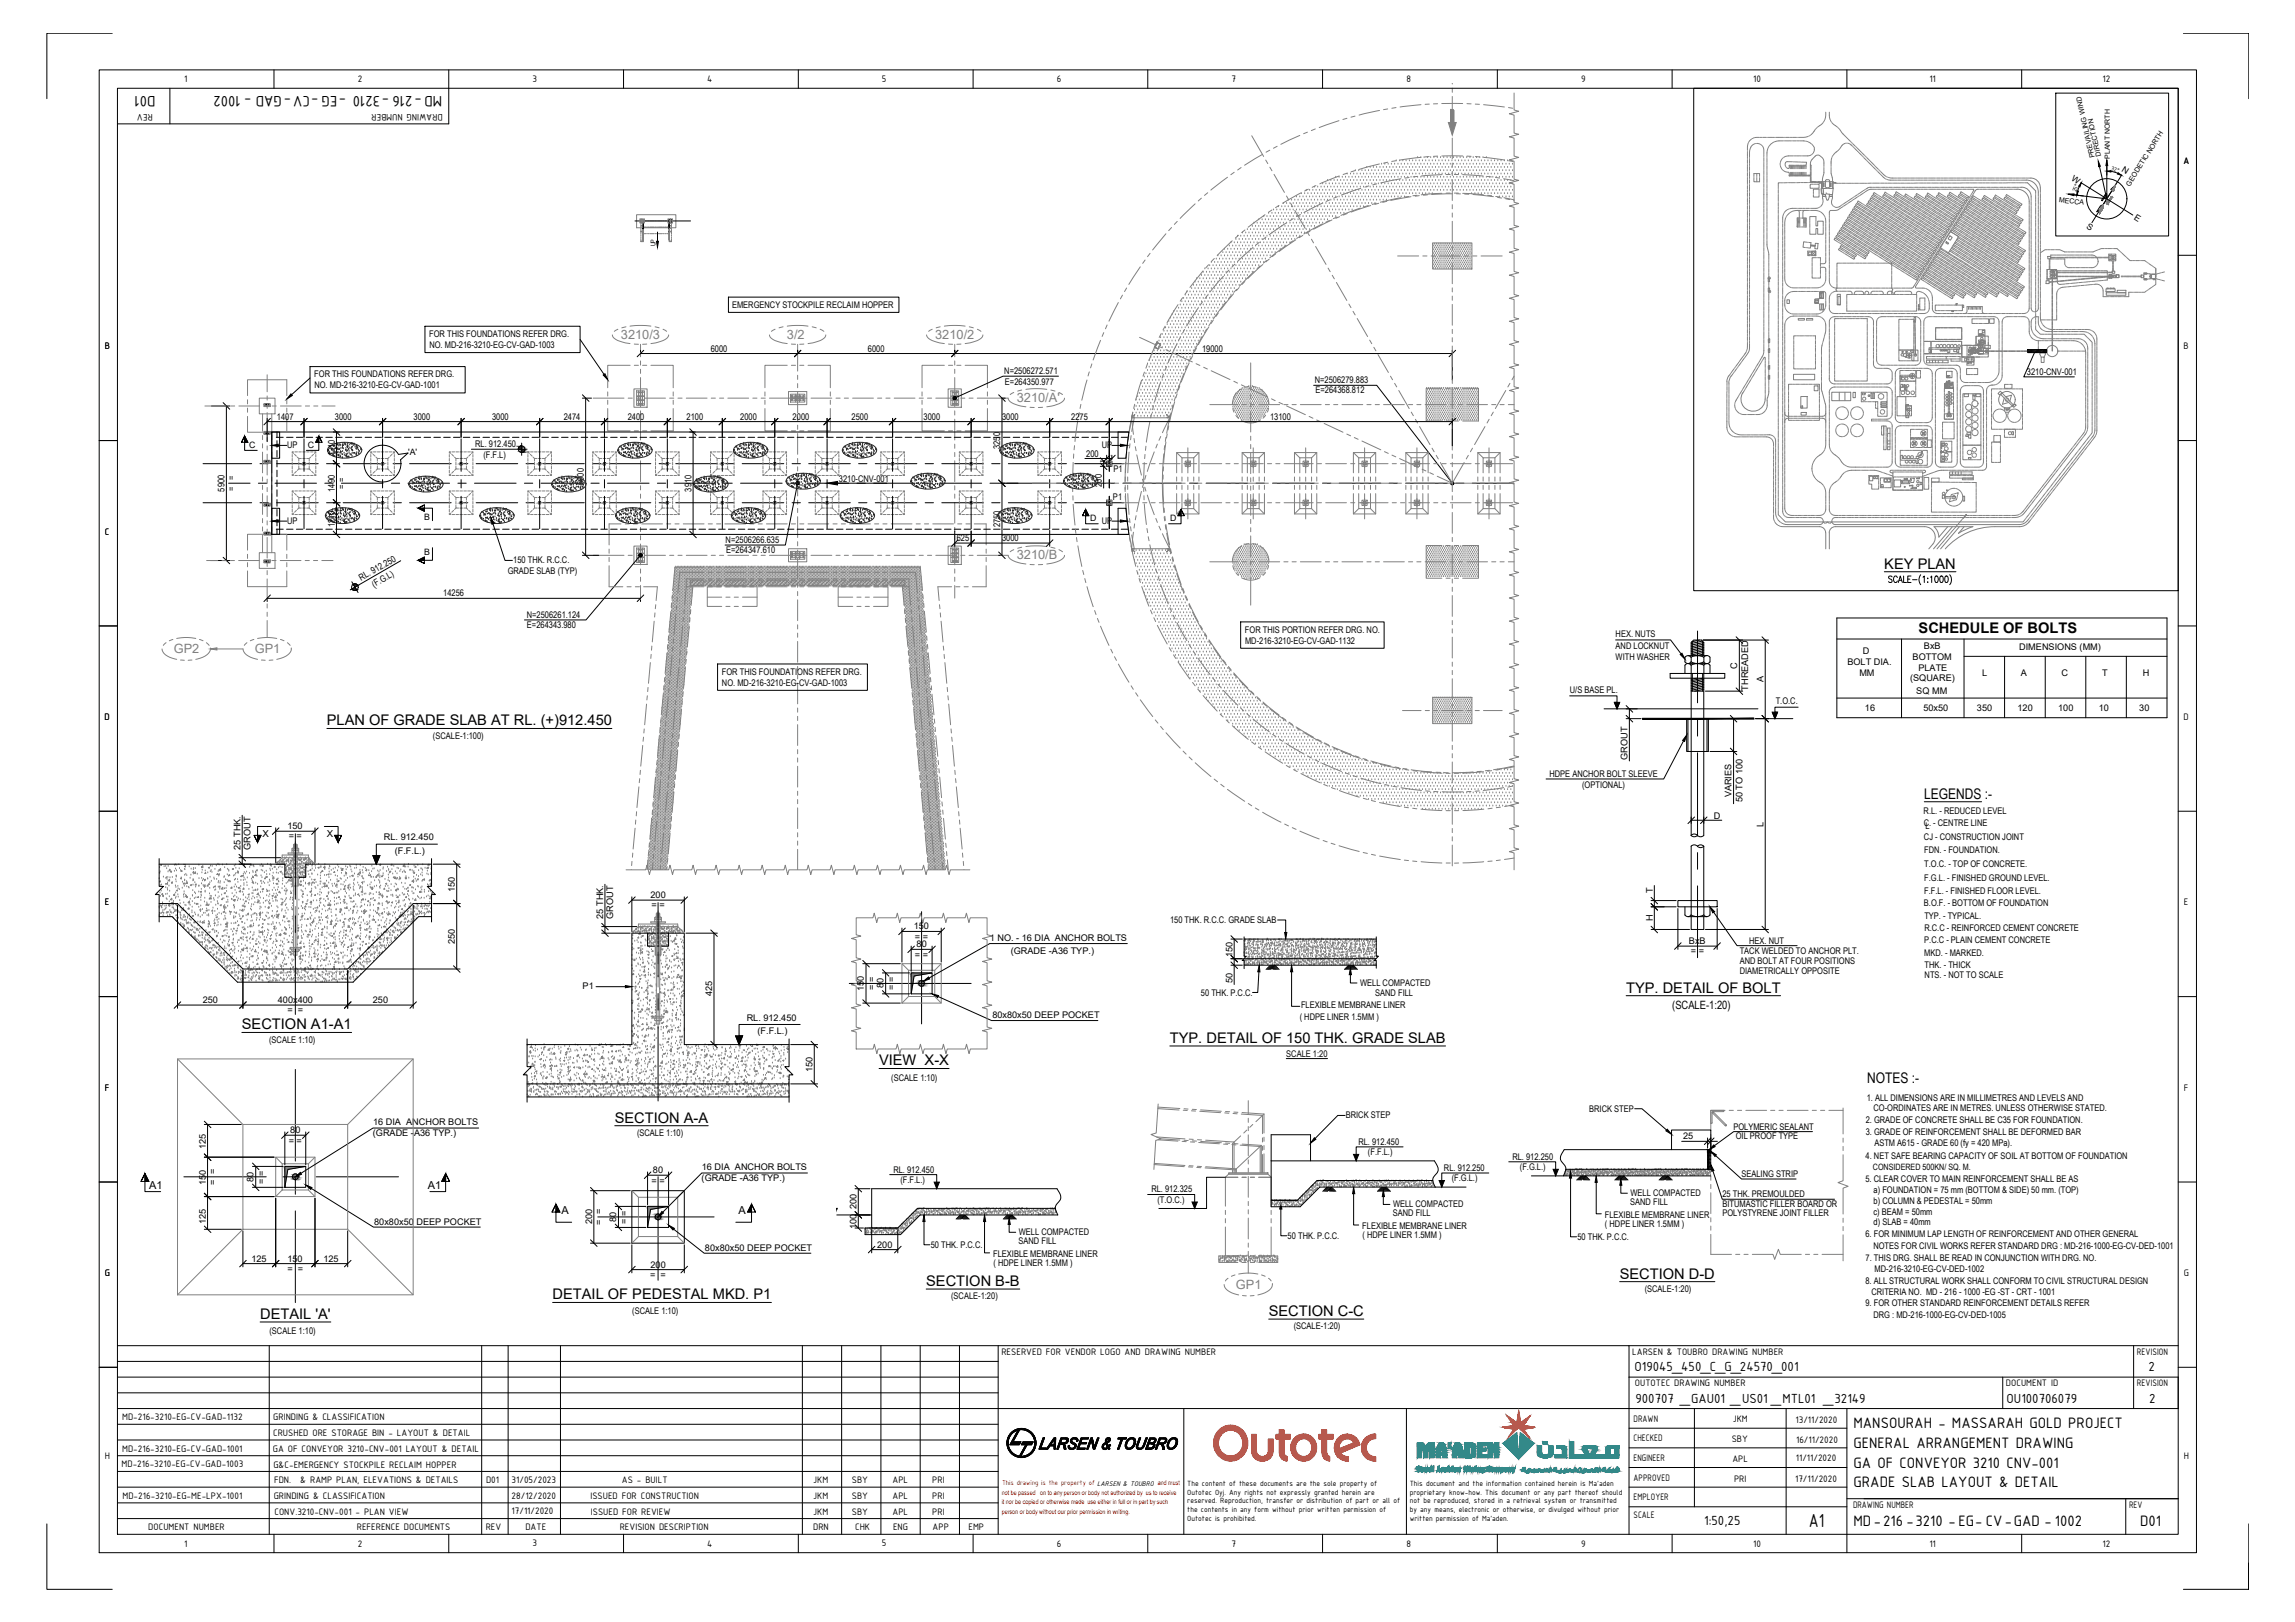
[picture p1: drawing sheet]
<svg xmlns="http://www.w3.org/2000/svg" width="841mm" height="594mm" viewBox="0 0 841 594" stroke-linecap="round" stroke-linejoin="round" font-family="sans-serif">
<defs><g id="words">
<text font-size="7.4" x="662.9" y="559.3">A1</text>
<g font-size="6">
<text x="57" y="35.2" transform="rotate(180 57 35.2)">D01</text>
<text x="162" y="35.2" transform="rotate(180 162 35.2)">MD-216 -3210 -EG -CV-GAD - 1002</text>
<text x="679.2" y="523.1">MANSOURAH - MASSARAH GOLD PROJECT</text>
<text x="679.2" y="530.3">GENERAL ARRANGEMENT DRAWING</text>
<text x="679.2" y="537.5">GA OF CONVEYOR 3210 CNV-001</text>
<text x="679.2" y="544.7">GRADE SLAB LAYOUT &amp; DETAIL</text>
<text x="679.2" y="559.1">MD-216 -3210 -EG- CV-GAD - 1002</text>
<text x="784.3" y="559.1">D01</text>
</g>
<g font-size="5.4">
<text x="690.5" y="208.3">KEY PLAN</text>
<text x="703.1" y="231.7">SCHEDULE OF BOLTS</text>
<text x="119.8" y="265.7">PLAN OF GRADE SLAB AT RL. (+)912.450</text>
<text x="705.2" y="292.5">LEGENDS :-</text>
<text x="595.9" y="363.5">TYP. DETAIL OF BOLT</text>
<text x="88.6" y="377">SECTION A1-A1</text>
<text x="428.7" y="382">TYP. DETAIL OF 150 THK. GRADE SLAB</text>
<text x="322.1" y="390.2">VIEW X-X</text>
<text x="684.2" y="396.8">NOTES :-</text>
<text x="225.3" y="411.2">SECTION A-A</text>
<text x="339.4" y="471">SECTION B-B</text>
<text x="593.5" y="468.3">SECTION D-D</text>
<text x="202.5" y="475.9">DETAIL OF PEDESTAL MKD. P1</text>
<text x="95.3" y="483.1">DETAIL 'A'</text>
<text x="464.9" y="482">SECTION C-C</text>
</g>
<g font-size="5.2">
<text x="599" y="502">O19045_450_C_G_24570_001</text>
<text x="787.3" y="502">2</text>
<text x="599.3" y="514">900707 _GAU01 _US01 _MTL01 _32149</text>
<text x="735.4" y="514">OU100706079</text>
<text x="787.6" y="514">2</text>
<text x="624.5" y="558.7">1:50,25</text>
</g>
<g font-size="4.7" fill="#808080">
<text x="227.5" y="124.1">3210/3</text>
<text x="288.4" y="124.1">3/2</text>
<text x="342.7" y="124.1">3210/2</text>
<text x="372.6" y="147.3">3210/A'</text>
<text x="372.6" y="204.9">3210/B</text>
<text x="63.7" y="239.3">GP2</text>
<text x="93.4" y="239.3">GP1</text>
<text x="452.9" y="472.1">GP1</text>
</g>
<text font-size="4.2" x="612.8" y="369.7">(SCALE-1:20)</text>
<g font-size="4">
<text x="54.7" y="435.3">A1</text>
<text x="156.8" y="435.3">A1</text>
<text x="205.8" y="444.6">A</text>
<text x="270.6" y="444.6">A</text>
</g>
<g font-size="3.7">
<text x="67.5" y="30">1</text>
<text x="131.1" y="30.1">2</text>
<text x="195.1" y="30">3</text>
<text x="259.2" y="30">4</text>
<text x="323.2" y="30">5</text>
<text x="387.3" y="30.1">6</text>
<text x="451.3" y="30">7</text>
<text x="515.4" y="30">8</text>
<text x="579.5" y="30">9</text>
<text x="642.4" y="30">10</text>
<text x="707" y="30">11</text>
<text x="770.5" y="30.1">12</text>
<text x="56" y="41.8" transform="rotate(180 56 41.8)">REV</text>
<text x="162.2" y="41.8" transform="rotate(180 162.2 41.8)">DRAWING NUMBER</text>
<text x="800.1" y="60">A</text>
<text x="38.4" y="127.9">B</text>
<text x="800.2" y="127.9">B</text>
<text x="38.4" y="195.8">C</text>
<text x="38.3" y="263.6">D</text>
<text x="800.2" y="263.6">D</text>
<text x="38.4" y="331.5">E</text>
<text x="800.3" y="331.5">E</text>
<text x="38.5" y="399.4">F</text>
<text x="800.3" y="399.4">F</text>
<text x="38.4" y="467.3">G</text>
<text x="800.3" y="467.3">G</text>
<text x="367" y="496.3">RESERVED FOR VENDOR LOGO AND DRAWING NUMBER</text>
<text x="598.2" y="496.3">LARSEN &amp; TOUBRO DRAWING NUMBER</text>
<text x="783.1" y="496.3">REVISION</text>
<text x="599.1" y="507.8">OUTOTEC DRAWING NUMBER</text>
<text x="735.1" y="507.8">DOCUMENT ID</text>
<text x="783.1" y="507.8">REVISION</text>
<text x="44.8" y="520.2">MD-216-3210-EG-CV-GAD-1132</text>
<text x="100.1" y="520.2">GRINDING &amp; CLASSIFICATION</text>
<text x="598.7" y="520.7">DRAWN</text>
<text x="635" y="520.9">JKM</text>
<text x="658" y="521.3">13/11/2020</text>
<text x="100.1" y="526">CRUSHED ORE STORAGE BIN - LAYOUT &amp; DETAIL</text>
<text x="598.7" y="527.9">CHECKED</text>
<text x="44.8" y="531.7">MD-216-3210-EG-CV-GAD-1001</text>
<text x="100" y="531.7">GA OF CONVEYOR 3210-CNV-001 LAYOUT &amp; DETAIL</text>
<text x="634.6" y="528.1">SBY</text>
<text x="658.2" y="528.6">16/11/2020</text>
<text x="38.4" y="534.2">H</text>
<text x="44.6" y="537.4">MD-216-3210-EG-CV-GAD-1003</text>
<text x="100.2" y="537.5">G&amp;C-EMERGENCY STOCKPILE RECLAIM HOPPER</text>
<text x="598.7" y="535.1">ENGINEER</text>
<text x="634.9" y="535.4">APL</text>
<text x="658.1" y="535.1">11/11/2020</text>
<text x="800.3" y="534.2">H</text>
<text x="100.4" y="543">FDN.</text>
<text x="110.1" y="543">&amp; RAMP PLAN, ELEVATIONS &amp; DETAILS</text>
<text x="178.1" y="543.2">D01</text>
<text x="187.5" y="543.2">31/05/2023</text>
<text x="227.9" y="543.2">AS - BUILT</text>
<text x="298" y="543.2">JKM</text>
<text x="312.2" y="543.2">SBY</text>
<text x="327.1" y="543.2">APL</text>
<text x="341.7" y="543.2">PRI</text>
<text x="598.7" y="542.3">APPROVED</text>
<text x="635.5" y="542.7">PRI</text>
<text x="657.8" y="542.9">17/11/2020</text>
<text x="44.9" y="549">MD-216-3210-EG-ME-LPX-1001</text>
<text x="100.3" y="549">GRINDING &amp; CLASSIFICATION</text>
<text x="187.5" y="548.9">28/12/2020</text>
<text x="216.4" y="549">ISSUED FOR CONSTRUCTION</text>
<text x="298" y="549">JKM</text>
<text x="312.2" y="549">SBY</text>
<text x="327.1" y="549">APL</text>
<text x="341.7" y="549">PRI</text>
<text x="598.7" y="549.5">EMPLOYER</text>
<text x="100.6" y="554.8">CONV.3210-CNV-001 - PLAN VIEW</text>
<text x="187.5" y="554.7">17/11/2020</text>
<text x="216.5" y="554.7">ISSUED FOR REVIEW</text>
<text x="298" y="554.7">JKM</text>
<text x="312.2" y="554.7">SBY</text>
<text x="327.1" y="554.7">APL</text>
<text x="341.7" y="554.7">PRI</text>
<text x="598.7" y="556.1">SCALE</text>
<text x="679.1" y="552.5">DRAWING NUMBER</text>
<text x="780.2" y="552.5">REV</text>
<text x="54.3" y="560.3">DOCUMENT NUMBER</text>
<text x="130.8" y="560.3">REFERENCE DOCUMENTS</text>
<text x="178" y="560.3">REV</text>
<text x="192.5" y="560.3">DATE</text>
<text x="227.1" y="560.3">REVISION DESCRIPTION</text>
<text x="298" y="560.3">DRN</text>
<text x="313.4" y="560.3">CHK</text>
<text x="327.3" y="560.3">ENG</text>
<text x="341.7" y="560.3">APP</text>
<text x="354.9" y="560.3">EMP</text>
<text x="67.5" y="566.4">1</text>
<text x="131.1" y="566.5">2</text>
<text x="195.1" y="566.4">3</text>
<text x="259.2" y="566.4">4</text>
<text x="323.2" y="566.4">5</text>
<text x="387.3" y="566.5">6</text>
<text x="451.3" y="566.4">7</text>
<text x="515.4" y="566.4">8</text>
<text x="579.5" y="566.5">9</text>
<text x="642.4" y="566.4">10</text>
<text x="707" y="566.4">11</text>
<text x="770.5" y="566.5">12</text>
</g>
<g font-size="3.5">
<text x="96.2" y="306.7">X</text>
<text x="119.7" y="306.7">X</text>
</g>
<g font-size="3.4">
<text x="268.3" y="112.9">EMERGENCY STOCKPILE RECLAIM HOPPER</text>
<text x="157.3" y="123.4">FOR THIS FOUNDATIONS REFER DRG.</text>
<text x="157.3" y="127.5">NO. MD-216-3210-EG-CV-GAD-1003</text>
<text x="260.5" y="128.8">6000</text>
<text x="318" y="128.8">6000</text>
<text x="440.5" y="128.8">19000</text>
<text x="368" y="137.1">N=2506272.571</text>
<text x="742.8" y="137.4">3210-CNV-001</text>
<text x="115.2" y="138.2">FOR THIS FOUNDATIONS REFER DRG.</text>
<text x="115.2" y="142.3">NO. MD-216-3210-EG-CV-GAD-1001</text>
<text x="368.3" y="141">E=264350.977</text>
<text x="481.8" y="140.3">N=2506279.883</text>
<text x="482.1" y="144">E=264368.812</text>
<text x="101.5" y="153.8">1407</text>
<text x="122.8" y="153.8">3000</text>
<text x="151.5" y="153.8">3000</text>
<text x="180.3" y="153.8">3000</text>
<text x="206.6" y="153.8">2474</text>
<text x="230" y="153.8">2400</text>
<text x="251.6" y="153.8">2100</text>
<text x="271.3" y="153.8">2000</text>
<text x="290.5" y="153.8">2000</text>
<text x="312.1" y="153.8">2500</text>
<text x="338.4" y="153.8">3000</text>
<text x="367.2" y="153.8">3000</text>
<text x="392.5" y="153.8">2275</text>
<text x="465.4" y="153.8">13100</text>
<text x="105.2" y="164.2">UP</text>
<text x="122.7" y="167.2" transform="rotate(-90 122.7 167.2)">1210</text>
<text x="174.1" y="163.7">RL. 912.450</text>
<text x="177.2" y="167.7">(F.F.L)</text>
<text x="366.6" y="164.5" transform="rotate(-90 366.6 164.5)">3250</text>
<text x="398.1" y="167.3">200</text>
<text x="403.8" y="164.2">UP</text>
<text x="408" y="172.8">P1</text>
<text x="86" y="179.7" transform="rotate(-90 86 179.7)">= =</text>
<text x="126.3" y="179" transform="rotate(-90 126.3 179)">= =</text>
<text x="214" y="177.6" transform="rotate(-90 214 177.6)">6000</text>
<text x="257" y="179" transform="rotate(-90 257 179)">= =</text>
<text x="307.5" y="176.5">3210-CNV-001</text>
<text x="403.8" y="178.3" transform="rotate(-90 403.8 178.3)">200</text>
<text x="82.3" y="180" transform="rotate(-90 82.3 180)">5900</text>
<text x="122.7" y="180.1" transform="rotate(-90 122.7 180.1)">1490</text>
<text x="253.4" y="180" transform="rotate(-90 253.4 180)">3910</text>
<text x="407.9" y="183.1">P1</text>
<text x="105.2" y="191.9">UP</text>
<text x="403.8" y="191.9">UP</text>
<text x="122.7" y="193.1" transform="rotate(-90 122.7 193.1)">1210</text>
<text x="366.6" y="193.2" transform="rotate(-90 366.6 193.2)">2750</text>
<text x="265.9" y="199">N=2506266.635</text>
<text x="266.1" y="202.6">E=264347.610</text>
<text x="350.6" y="198.3">625</text>
<text x="367.2" y="198.3">3000</text>
<text x="188.1" y="206.2">150 THK. R.C.C.</text>
<text x="132.4" y="212.8" transform="rotate(-30 132.4 212.8)">RL. 912.250</text>
<text x="137.1" y="215.2" transform="rotate(-30 137.1 215.2)">(F.G.L)</text>
<text x="186" y="210.2">GRADE SLAB (TYP)</text>
<text x="162.4" y="218.5">14256</text>
<text x="193.1" y="226.3">N=2506261.124</text>
<text x="193.1" y="230.2">E=264343.980</text>
<text x="456.2" y="231.8">FOR THIS PORTION REFER DRG. NO.</text>
<text x="592.1" y="233.5">HEX. NUTS</text>
<text x="456.3" y="235.8">MD-216-3210-EG-CV-GAD-1132</text>
<text x="592.1" y="237.8">AND LOCKNUT</text>
<text x="682.7" y="239.6">D</text>
<text x="705" y="237.6">BxB</text>
<text x="739.9" y="238.2">DIMENSIONS (MM)</text>
<text x="592.1" y="241.8">WITH WASHER</text>
<text x="636.6" y="245" transform="rotate(-90 636.6 245)">C</text>
<text x="677" y="243.5">BOLT DIA.</text>
<text x="700.9" y="241.7">BOTTOM</text>
<text x="703" y="245.7">PLATE</text>
<text x="264.5" y="247.2">FOR THIS FOUNDATIONS REFER DRG.</text>
<text x="264.6" y="251.2">NO. MD-216-3210-EG-CV-GAD-1003</text>
<text x="646.3" y="250" transform="rotate(-90 646.3 250)">A</text>
<text x="681.4" y="247.5">MM</text>
<text x="700" y="249.6">(SQUARE)</text>
<text x="726.4" y="247.7">L</text>
<text x="740.6" y="247.7">A</text>
<text x="755.5" y="247.7">C</text>
<text x="770.4" y="247.7">T</text>
<text x="785.2" y="247.7">H</text>
<text x="575.3" y="253.7">U/S BASE PL.</text>
<text x="640.7" y="253" transform="rotate(-90 640.7 253)">THREADED</text>
<text x="650.7" y="257.9">T.O.C.</text>
<text x="702.3" y="254.1">SQ MM</text>
<text x="683.4" y="260.5">16</text>
<text x="704.8" y="260.5">50x50</text>
<text x="724.5" y="260.5">350</text>
<text x="739.3" y="260.5">120</text>
<text x="754.2" y="260.5">100</text>
<text x="769.1" y="260.5">10</text>
<text x="784" y="260.5">30</text>
<text x="158.7" y="270.6">(SCALE-1:100)</text>
<text x="596.5" y="278.3" transform="rotate(-90 596.5 278.3)">GROUT</text>
<text x="567.8" y="284.6">HDPE ANCHOR BOLT SLEEVE</text>
<text x="579.8" y="288.6">(OPTIONAL)</text>
<text x="634.5" y="292.1" transform="rotate(-90 634.5 292.1)">VARIES</text>
<text x="638.5" y="293.9" transform="rotate(-90 638.5 293.9)">50 TO 100</text>
<text x="628.1" y="299.8">D</text>
<text x="704.9" y="298.2">R.L. - REDUCED LEVEL</text>
<text x="105.3" y="303.8">150</text>
<text x="646.3" y="302.8" transform="rotate(-90 646.3 302.8)">L</text>
<text x="705" y="302.7">C. - CENTRE LINE</text>
<text x="705.6" y="303.6">L</text>
<text x="88.1" y="311.2" transform="rotate(-90 88.1 311.2)">25 THK.</text>
<text x="91.8" y="311.3" transform="rotate(-90 91.8 311.3)">GROUT</text>
<text x="105.8" y="307.4">= =</text>
<text x="140.7" y="307.8">RL. 912.450</text>
<text x="705" y="307.7">CJ - CONSTRUCTION JOINT</text>
<text x="144.7" y="312.8">(F.F.L.)</text>
<text x="705.1" y="317.5">T.O.C. - TOP OF CONCRETE.</text>
<text x="705.1" y="312.4">FDN. - FOUNDATION.</text>
<text x="705.2" y="322.5">F.G.L. - FINISHED GROUND LEVEL.</text>
<text x="166.7" y="326.6" transform="rotate(-90 166.7 326.6)">150</text>
<text x="238.4" y="329">200</text>
<text x="605.6" y="326.9" transform="rotate(-90 605.6 326.9)">T</text>
<text x="705.2" y="327.6">F.F.L. - FINISHED FLOOR LEVEL.</text>
<text x="238.7" y="332.7">= =</text>
<text x="705" y="331.8">B.O.F. - BOTTOM OF FOUNDATION</text>
<text x="221.1" y="336.5" transform="rotate(-90 221.1 336.5)">25 THK.</text>
<text x="224.7" y="336.5" transform="rotate(-90 224.7 336.5)">GROUT</text>
<text x="334.8" y="340.3">150</text>
<text x="428.8" y="338.1">150 THK. R.C.C. GRADE SLAB</text>
<text x="605.6" y="337.5" transform="rotate(-90 605.6 337.5)">H</text>
<text x="705.2" y="336.5">TYP. - TYPICAL.</text>
<text x="705.2" y="340.8">R.C.C - REINFORCED CEMENT CONCRETE</text>
<text x="166.7" y="345.7" transform="rotate(-90 166.7 345.7)">250</text>
<text x="335.3" y="344.3">= =</text>
<text x="335.9" y="346.9">80</text>
<text x="362.7" y="344.5">1 NO. - 16 DIA ANCHOR BOLTS</text>
<text x="618.9" y="345.9">BxB</text>
<text x="641" y="345.7">HEX. NUT</text>
<text x="705.2" y="345.4">P.C.C - PLAIN CEMENT CONCRETE</text>
<text x="335.3" y="350.9">= =</text>
<text x="370.4" y="349.2">(GRADE -A36 TYP.)</text>
<text x="451.6" y="350.4" transform="rotate(-90 451.6 350.4)">150</text>
<text x="619.6" y="349.5">= =</text>
<text x="637.5" y="349.5">TACK WELDED TO ANCHOR PLT.</text>
<text x="637.5" y="353">AND BOLT AT FOUR POSITIONS</text>
<text x="705.2" y="350">MKD. - MARKED.</text>
<text x="637.5" y="356.6">DIAMETRICALLY OPPOSITE</text>
<text x="705.3" y="354.5">THK. - THICK</text>
<text x="705.3" y="358.2">NTS. - NOT TO SCALE</text>
<text x="213.5" y="362.1">P1</text>
<text x="261" y="364.9" transform="rotate(-90 261 364.9)">425</text>
<text x="316.6" y="363.1" transform="rotate(-90 316.6 363.1)">150</text>
<text x="320.6" y="362.6" transform="rotate(-90 320.6 362.6)">= =</text>
<text x="323.8" y="362" transform="rotate(-90 323.8 362)">80</text>
<text x="327.8" y="362.6" transform="rotate(-90 327.8 362.6)">= =</text>
<text x="440.1" y="364.6">50 THK. P.C.C.</text>
<text x="451.6" y="360.1" transform="rotate(-90 451.6 360.1)">50</text>
<text x="498.4" y="361.1">WELL COMPACTED</text>
<text x="504" y="364.7">SAND FILL</text>
<text x="74.3" y="367.5">250</text>
<text x="101.8" y="367.5">400x400</text>
<text x="105.4" y="371.1">= =</text>
<text x="136.6" y="367.5">250</text>
<text x="476.8" y="369.3">FLEXIBLE MEMBRANE LINER</text>
<text x="273.6" y="373.9">RL. 912.450</text>
<text x="363.7" y="373">80x80x50 DEEP POCKET</text>
<text x="476.3" y="373.5">( HDPE LINER 1.5MM )</text>
<text x="98.6" y="381.9">(SCALE 1:10)</text>
<text x="277.6" y="378.8">(F.F.L.)</text>
<text x="471.4" y="387">SCALE 1:20</text>
<text x="297.8" y="392.7" transform="rotate(-90 297.8 392.7)">150</text>
<text x="326.6" y="396.1">(SCALE 1:10)</text>
<text x="582.4" y="407.1">BRICK STEP</text>
<text x="684.1" y="403.1">1. ALL DIMENSIONS ARE IN MILLIMETRES AND LEVELS AND</text>
<text x="686.6" y="407.1">CO-ORDINATES ARE IN METRES. UNLESS OTHERWISE STATED.</text>
<text x="136.7" y="412.1">16 DIA ANCHOR BOLTS</text>
<text x="493.2" y="409.6">BRICK STEP</text>
<text x="635.2" y="414">POLYMERIC SEALANT</text>
<text x="683.7" y="411.3">2. GRADE OF CONCRETE SHALL BE C35 FOR FOUNDATION.</text>
<text x="105.8" y="419">= =</text>
<text x="106.4" y="415">80</text>
<text x="136.6" y="416.1">(GRADE -A36 TYP.)</text>
<text x="233.5" y="416.1">(SCALE 1:10)</text>
<text x="497.8" y="419.3">RL. 912.450</text>
<text x="616.8" y="417.4">25</text>
<text x="636.1" y="417.3">OIL PROOF TYPE</text>
<text x="683.7" y="415.9">3. GRADE OF REINFORCEMENT SHALL BE DEFORMED BAR</text>
<text x="686.9" y="419.9">ASTM A615 - GRADE 60 (fy = 420 MPa).</text>
<text x="75.4" y="420.7" transform="rotate(-90 75.4 420.7)">125</text>
<text x="501.3" y="423.1">(F.F.L.)</text>
<text x="554.2" y="424.8">RL. 912.250</text>
<text x="683.7" y="424.5">4. NET SAFE BEARING CAPACITY OF SOIL AT BOTTOM OF FOUNDATION</text>
<text x="239.3" y="429.6">80</text>
<text x="257.2" y="428.5">16 DIA ANCHOR BOLTS</text>
<text x="327.4" y="429.5">RL. 912.450</text>
<text x="529.2" y="428.9">RL. 912.250</text>
<text x="557" y="428.4">(F.G.L.)</text>
<text x="638.2" y="431.2">SEALING STRIP</text>
<text x="75.4" y="433.9" transform="rotate(-90 75.4 433.9)">150</text>
<text x="79.1" y="433.9" transform="rotate(-90 79.1 433.9)">= =</text>
<text x="92.9" y="432.9" transform="rotate(-90 92.9 432.9)">80</text>
<text x="96.9" y="433.5" transform="rotate(-90 96.9 433.5)">= =</text>
<text x="238.7" y="433.6">= =</text>
<text x="257.1" y="432.6">(GRADE -A36 TYP.)</text>
<text x="330" y="433.4">(F.F.L.)</text>
<text x="421.9" y="436.7">RL. 912.325</text>
<text x="532" y="432.6">(F.G.L.)</text>
<text x="597.5" y="438">WELL COMPACTED</text>
<text x="683.6" y="432.9">5. CLEAR COVER TO MAIN REINFORCEMENT SHALL BE AS</text>
<text x="686.6" y="437.1">a) FOUNDATION = 75 mm (BOTTOM &amp; SIDE) 50 mm. (TOP)</text>
<text x="313.9" y="443" transform="rotate(-90 313.9 443)">200</text>
<text x="424.2" y="440.6">(T.O.C.)</text>
<text x="510.5" y="442.1">WELL COMPACTED</text>
<text x="597.4" y="441.2">SAND FILL</text>
<text x="631.2" y="438.3">25 THK. PREMOULDED</text>
<text x="631.2" y="442.2">BITUMASTIC FILLER BOARD OR</text>
<text x="686.6" y="441.1">b) COLUMN &amp; PEDESTAL = 50mm</text>
<text x="75.4" y="448.3" transform="rotate(-90 75.4 448.3)">125</text>
<text x="137.1" y="448.6">80x80x50 DEEP POCKET</text>
<text x="217" y="448.5" transform="rotate(-90 217 448.5)">200</text>
<text x="220.6" y="448.6" transform="rotate(-90 220.6 448.6)">= =</text>
<text x="225.8" y="447.6" transform="rotate(-90 225.8 447.6)">80</text>
<text x="229.9" y="448.1" transform="rotate(-90 229.9 448.1)">= =</text>
<text x="510.4" y="445.3">SAND FILL</text>
<text x="588.1" y="446">FLEXIBLE MEMBRANE LINER</text>
<text x="588.2" y="449.3">( HDPE LINER 1.5MM )</text>
<text x="631.2" y="445.5">POLYSTYRENE JOINT FILLER</text>
<text x="686.6" y="445">c) BEAM = 50mm</text>
<text x="686.6" y="448.6">d) SLAB = 40mm</text>
<text x="313.9" y="450.3" transform="rotate(-90 313.9 450.3)">100</text>
<text x="373.2" y="455.5">SAND FILL</text>
<text x="373.4" y="452.3">WELL COMPACTED</text>
<text x="471.9" y="453.7">50 THK. P.C.C.</text>
<text x="499.2" y="450.2">FLEXIBLE MEMBRANE LINER</text>
<text x="499.3" y="453.5">( HDPE LINER 1.5MM )</text>
<text x="578" y="454.1">50 THK. P.C.C.</text>
<text x="683.6" y="453.2">6. FOR MINIMUM LAP LENGTH OF REINFORCEMENT AND OTHER GENERAL</text>
<text x="258.3" y="458.2">80x80x50 DEEP POCKET</text>
<text x="321.5" y="457.1">200</text>
<text x="341.1" y="457">50 THK. P.C.C.</text>
<text x="364" y="460.3">FLEXIBLE MEMBRANE LINER</text>
<text x="683.7" y="461.8">7. THIS DRG. SHALL BE READ IN CONJUNCTION WITH DRG. NO.</text>
<text x="686.5" y="457.4">NOTES FOR CIVIL WORKS REFER STANDARD DRG : MD-216-1000-EG-CV-DED-1001</text>
<text x="92.1" y="462.2">125</text>
<text x="105.3" y="462.2">150</text>
<text x="105.4" y="465.8">= =</text>
<text x="118.5" y="462.2">125</text>
<text x="238.4" y="464.4">200</text>
<text x="364.1" y="463.7">( HDPE LINER 1.5MM )</text>
<text x="687" y="465.8">MD-216-3210-EG-CV-DED-1002</text>
<text x="238.3" y="468">= =</text>
<text x="602.7" y="473.1">(SCALE-1:20)</text>
<text x="683.6" y="470.2">8. ALL STRUCTURAL WORK SHALL CONFORM TO CIVIL STRUCTURAL DESIGN</text>
<text x="348.6" y="475.9">(SCALE-1:20)</text>
<text x="683.6" y="478.4">9. FOR OTHER STANDARD REINFORCEMENT DETAILS REFER</text>
<text x="685.8" y="474.2">CRITERIA NO. MD - 216 - 1000 -EG -ST - CRT - 1001</text>
<text x="231.7" y="481.2">(SCALE 1:10)</text>
<text x="686.5" y="482.8">DRG : MD-216-1000-EG-CV-DED-1005</text>
<text x="98.7" y="488.4">(SCALE 1:10)</text>
<text x="474.1" y="486.9">(SCALE-1:20)</text>
</g>
<g font-size="3.2">
<text x="758.9" y="65.9" transform="rotate(32 758.9 65.9)">W</text>
<text x="777.3" y="62.5" transform="rotate(32 777.3 62.5)">N</text>
<text x="764.3" y="83.4" transform="rotate(32 764.3 83.4)">S</text>
<text x="781.9" y="80.3" transform="rotate(32 781.9 80.3)">E</text>
<text x="91.3" y="164.1">C</text>
<text x="112.8" y="164.1">C</text>
<text x="149.5" y="166.6">'A'</text>
<text x="155.4" y="190.3">B</text>
<text x="399.5" y="191">D</text>
<text x="428.8" y="191">D</text>
<text x="155.4" y="203.4">B</text>
<text x="686.3" y="428.6">CONSIDERED 500KN/ SQ. M.</text>
</g>
<g font-size="3">
<text x="435.1" y="544.2">The content of these documents are the sole property of</text>
<text x="516.6" y="544.2">This document and the information contained herein is Ma'aden</text>
<text x="435.1" y="547.4">Outotec Oyj. Any rights not expressly granted herein are</text>
<text x="435.1" y="550.6">reserved. Reproduction, transfer or distribution of part or all of</text>
<text x="516.6" y="547.4">proprietary know-how. This document or any part thereof should</text>
<text x="516.6" y="550.6">not be reproduced, stored in a retrieval system or transmitted</text>
<text x="435.1" y="553.8">the contents in any form without prior written permission of</text>
<text x="435.1" y="557">Outotec is prohibited.</text>
<text x="516.6" y="553.8">by any means, electronic or otherwise, or divulged without prior</text>
<text x="516.6" y="557">written permission of Ma'aden.</text>
</g>
<text font-size="2.7" fill="#f00" x="367.2" y="544.1">This drawing is the property of LARSEN &amp; TOUBRO and must</text>
<g font-size="2.6">
<text x="767.7" y="57.6" transform="rotate(-103 767.7 57.6)">PREVAILING WIND</text>
<text x="770" y="57.1" transform="rotate(-103 770 57.1)">DIRECTION</text>
<text x="773.1" y="58.2" transform="rotate(-90 773.1 58.2)">PLANT NORTH</text>
<text x="780.5" y="68.3" transform="rotate(-58 780.5 68.3)">GEODETIC NORTH</text>
<text x="754.5" y="73.9" transform="rotate(7 754.5 73.9)">MECCA</text>
</g>
<g font-size="2.4">
<text x="773.5" y="62.3" transform="rotate(16 773.5 62.3)">32°</text>
<text x="760.8" y="70.5" transform="rotate(-71 760.8 70.5)">25°</text>
<text x="240.2" y="90.3" transform="rotate(-90 240.2 90.3)">UP</text>
</g>
<g font-size="2.4" fill="#f00">
<text x="367.1" y="547.5">not be passed on to any person or body not authorized by us to receive</text>
<text x="367.1" y="551">it nor be copied or otherwise made use either in full or in part by such</text>
<text x="367.1" y="554.4">person or body without our prior permission in writing.</text>
</g>
</g></defs>
<!-- layer: CI-EXISTING -->
<g fill="none" stroke="#000" stroke-width=".37">
<path d="M235 80.9h.1M235.2 80.7v.1M235.2 81v.2M235.3 80.9h.2M235.4 82.6h.5M235.4 81.4h.5M235.6 82.6h.1M235.6 81.4h.2M235.7 80.6v.7h-.8v-.7h.8v.7M235.7 82.7h.1M235.8 82.4l-.2 .1M245.1 82.6h.5"/>
<path d="M245.1 81.4h.5M245.2 80.6h.9v.7h-.9zM245.2 82.4l.1 .1M245.2 82.7h.1M245.2 81.4h.1M245.3 82.6h.1M245.3 80.6v.7M245.4 80.9h.2M245.7 80.7v.1M245.7 81v.2M245.8 80.9h.1"/>
</g>
<!-- layer: ST-EXIST -->
<g fill="none" stroke="#808080" stroke-width=".37">
<path d="M234.9 80.5v1.3M234.9 82.2v.3M234.9 82.7v.3M234.9 83.3v2.5M234.9 86.1v.4M234.9 86.8v.3M234.9 87.4v1.1M235.4 84.9h.5M235.6 87.4v.9l-.7 .2h.8v-1.1M235.6 80.5v1.6M235.6 82.4v.3M235.6 83v.3"/>
<path d="M235.6 83.6v1.5M235.6 85.5v.3M235.6 86v.5M235.6 86.6v1.7M235.6 84.8h.1M235.6 84.9h.1M235.7 85.5l.1 2.4zM235.7 83.3v2.5v-1.1h-.8l.7 .2v.9M235.7 80.5v1.3M235.7 82.2v.3M235.7 82.7v.3M235.7 86.1v.4"/>
<path d="M235.7 86.8v.3M235.7 80.9h1M235.7 83.3h1M235.7 84.7h.1M235.7 85h.1M235.8 85.6h.9M235.8 83.2v2.4M236.7 83.2h-1l.1 2.4M237 83.2h.3M237 85.6h.3M237 80.9h.3M237 83.3h.3"/>
<path d="M237.6 83.2h.3M237.6 85.6h.3M237.6 80.9h.3M237.6 83.3h.3M238.2 83.2h1.5M238.2 85.6h1.5M238.2 80.9h1.5M238.2 83.3h1.5M240 83.2h.3M240 85.6h.3M240 80.9h.3M240 83.3h.3"/>
<path d="M240.6 83.2h.3M240.6 85.6h.3M240.6 80.9h.3M240.6 83.3h.3M241.2 83.2h1.6M241.2 85.6h1.6M241.2 80.9h1.6M241.2 83.3h1.6M243.1 83.2h.3M243.1 85.6h.3M243.1 80.9h.3M243.1 83.3h.3"/>
<path d="M243.7 83.2h.3M243.7 85.6h.3M243.7 80.9h.3M243.7 83.3h.3M244.3 85.6h.9v-2.4l.1 2.4M244.3 83.2h1v2.6v-1.1h.8l-.8 .2v.9M244.3 80.9h1M244.3 83.3h1M245.2 85.5l.1 2.4zM245.3 80.5v1.3M245.3 82.2v.3M245.3 82.7v.3"/>
<path d="M245.3 86.1v.4M245.3 86.8v.3M245.3 87.4v.9l.8 .2h-.8v-1.1v1.1M245.3 80.5v1.6M245.3 82.4v.3M245.3 83v.3M245.3 83.6v1.5M245.3 85.5v.3M245.3 86v.5M245.3 86.6v1.7M246.1 80.5v1.3M246.1 82.2v.3"/>
<path d="M246.1 82.7v.3M246.1 83.3v2.5M246.1 86.1v.4M246.1 86.8v.3M246.1 87.4v1.1"/>
</g>
<!-- layer: CI-EXISTING -->
<g fill="none" stroke="#808080" stroke-width=".37">
<path d="M508.5 39.9l-1.5 .3M511.6 39.4l-1.5 .3M520.7 38.3l-7.6 .9M523.8 38.1l-1.5 .1M526.8 38h-1.5M528.3 37.9h7.7M532.2 30.8h.1M532.2 32.3v1.5M532.2 35.3v7.7M537.6 38h1.5M540.6 38.1l1.5 .1M543.7 38.3l7.6 .9"/>
<path d="M552.8 39.4l1.5 .3M458.7 49.7l4.4 7.6M462.6 56.5l-6.5 4M463.8 58.6l.8 1.3M465.3 55l-1.3 .7M468 53.6l-1.3 .7M476.3 49.6l-6.9 3.3M479.1 48.4l-1.4 .6M482 47.2l-1.4 .6M490.7 44.2l-7.3 2.5M493.6 43.3l-1.5 .5M496.6 42.5l-1.5 .4"/>
<path d="M505.5 40.5l-7.5 1.6M508.5 59.4l-1.5 .4M511.5 58.9l-1.5 .2M511.7 58.9h.1M512.9 58.9h.1M514.1 58.9h.1M515.3 58.9h.1M516.5 58.9h.1M517.7 58.9h.1M518.9 58.9h.1M519.5 57.7h.1M520.1 58.9h.1"/>
<path d="M520.7 57.7h.1M520.7 57.6l-7.6 1M521.3 58.9h.1M521.9 57.7h.1M522.5 58.9h.1M523.1 57.7h.1M523.7 58.9h.1M523.7 57.3l-1.5 .2M524.3 57.7h.1M524.9 58.9h.1M525.5 57.7h.1M526.1 58.9h.1"/>
<path d="M526.7 57.7h.1M526.8 57.2l-1.5 .1M527.3 58.9h.1M527.9 57.7h.1M528.3 57.1h7.8M528.5 58.9h.1M529.1 57.7h.1M529.7 58.9h.1M530.3 57.7h.1M530.9 58.9h.1M531.5 57.7h.1M531.7 44.6v.2"/>
<path d="M531.7 44.5v.1M531.7 44.4h.1M531.7 44.1v.2M531.7 44v.1M531.7 43.8v.2M531.7 43.7v.1M531.7 43.5v.1M531.7 43.3v.2M531.7 43.2v.1M531.7 43v.2M531.7 42.9v.1M531.7 42.7v.1"/>
<path d="M531.7 42.5v.2M531.7 42.4v.1M531.7 42.2v.2M531.7 42.1h.1M531.7 41.9v.1M531.7 41.7v.2M531.7 41.6v.1M531.7 41.4v.2M531.7 41.3h.1M531.7 41.1v.1M531.7 40.9v.2M531.7 40.8v.1"/>
<path d="M531.7 40.6v.2M531.7 40.5h.1M531.7 40.3v.1M531.7 44.8h.1M531.7 44.7h.1M531.7 44.6h.1M531.7 44.3h.1M531.7 44.2h.1M531.7 44.1h.1M531.7 44h.1M531.7 43.9h.1M531.7 43.8h.1"/>
<path d="M531.7 43.7h.1M531.7 43.6h.1M531.7 43.5h.1M531.7 43.4h.1M531.7 43.3h.1M531.7 43.2h.1M531.7 43h.1M531.7 42.9h.1M531.7 42.8h.1M531.7 42.7h.1M531.7 42.6h.1M531.7 42.5h.1"/>
<path d="M531.7 42.4h.1M531.7 42.2h.1M531.7 42h.1M531.7 41.9h.1M531.7 41.8h.1M531.7 41.7h.1M531.7 41.6h.1M531.7 41.5h.1M531.7 41.4h.1M531.7 41.2h.1M531.7 41h.1M531.7 40.9h.1"/>
<path d="M531.7 40.8h.1M531.7 40.7h.1M531.7 40.6h.1M531.7 40.4h.1M531.7 40.3h1v4.6h-1zM531.7 44.8v.1M531.7 44.8h.2M531.7 44.7h.3M531.7 44.6h.2M531.7 44.4h.2M531.7 44.3h.2M531.7 44.3h.3"/>
<path d="M531.7 44.2h.2M531.7 44.1h.2M531.7 44h.2M531.7 43.9h.3M531.7 43.8h.2M531.7 43.7h.2M531.7 43.6h.2M531.7 43.5h.2M531.7 43.5h.3M531.7 43.4h.2M531.7 43.3h.2M531.7 43.2h.2"/>
<path d="M531.7 43h.3M531.7 43h.2M531.7 42.9h.2M531.7 42.8h.2M531.7 42.7h.2M531.7 42.6h.3M531.7 42.5h.2M531.7 42.4h.2M531.7 42.2h.2M531.7 42.1h.2M531.7 42h.2M531.7 41.9h.2"/>
<path d="M531.7 41.8h.3M531.7 41.7h.2M531.7 41.6h.2M531.7 41.5h.3M531.7 41.4h.2M531.7 41.3h.2M531.7 41.2h.2M531.7 41h.3M531.7 41h.2M531.7 40.9h.2M531.7 40.8h.2M531.7 40.7h.3"/>
<path d="M531.7 40.6h.2M531.7 40.5h.2M531.7 40.4h.2M531.8 44.6v.3M531.8 44.1v.5M531.8 43.7v.4M531.8 43.2v.4M531.8 42.9v.3M531.8 42.7v.1M531.8 42.4v.3M531.8 42.2v.2M531.8 41.9v.2"/>
<path d="M531.8 41.4v.5M531.8 40.9v.4M531.8 40.5v.4M531.8 40.3v.1M531.9 44.6v.2M531.9 44.5v.1M531.9 44.4h.1M531.9 44.1v.2M531.9 44v.1M531.9 43.8v.2M531.9 43.7v.1M531.9 43.5v.1"/>
<path d="M531.9 43.3v.2M531.9 43.2v.1M531.9 43v.2M531.9 42.9v.1M531.9 42.7v.1M531.9 42.5v.2M531.9 42.4v.1M531.9 42.2v.2M531.9 42.1h.1M531.9 41.9v.1M531.9 41.7v.2M531.9 41.6v.1"/>
<path d="M531.9 41.4v.2M531.9 41.3h.1M531.9 41.1v.1M531.9 40.9v.2M531.9 40.8v.1M531.9 40.6v.2M531.9 40.5h.1M531.9 40.3v.1M531.9 44.8v.1M531.9 44.6l.1 .2M531.9 44.2l.1 .1M531.9 43.7l.1 .1"/>
<path d="M531.9 43.3h.1M531.9 42.9l.1 .1M531.9 42.4l.1 .1M531.9 42h.1M531.9 41.4l.1 .2M531.9 41l.1 .1M531.9 44.8h.1M531.9 44.3h.1M531.9 44h.1M531.9 43.8h.1M531.9 43.5h.1M531.9 43.4h.1"/>
<path d="M531.9 43h.1M531.9 42.8h.1M531.9 42.5h.1M531.9 41.7h.1M531.9 41.6h.1M531.9 41.2h.1M531.9 40.8h.1M531.9 40.6h.1M532 44.5l-.1 .1M532 44.4h.1M532 44l-.1 .1M532 43.8v.2"/>
<path d="M532 43.5l-.1 .1M532 43.3v.2M532 43l-.1 .2M532 42.7v.1M532 42.5l-.1 .2M532 42.1h-.1M532 41.7l-.1 .2M532 41.6v.1M532 41.3h-.1M532 41.1v.1M532 40.8l-.1 .1M532 40.6v.2"/>
<path d="M532 40.3l-.1 .1M532 44.8v.1M532.1 58.9h.1M532.1 44.8h.1M532.1 44.7h.4M532.1 44.4h.1M532.1 44.3h.1M532.1 44.3h.4M532.1 44h.1M532.1 43.9h.4M532.1 43.8h.1M532.1 43.5h.1"/>
<path d="M532.1 43.5h.4M532.1 43.4h.1M532.1 43h.4M532.1 43h.1M532.1 42.8h.1M532.1 42.6h.4M532.1 42.5h.1M532.1 42h.1M532.1 41.8h.4M532.1 41.7h.1M532.1 41.6h.1M532.1 41.5h.4"/>
<path d="M532.1 41.2h.1M532.1 41h.4M532.1 40.8h.1M532.1 40.7h.4M532.1 40.6h.1M532.1 44.5l.1 .1M532.1 44l.1 .1M532.1 43.8v.2M532.1 43.5l.1 .1M532.1 43.3v.2M532.1 43l.1 .2M532.1 42.7v.1"/>
<path d="M532.1 42.5l.1 .2M532.1 42.1h.1M532.1 41.7l.1 .2M532.1 41.6v.1M532.1 41.3h.1M532.1 41.1v.1M532.1 40.8l.1 .1M532.1 40.6v.2M532.1 40.3l.1 .1M532.1 44.8v.1M532.2 44.6l-.1 .2M532.2 44.2l-.1 .1"/>
<path d="M532.2 43.7l-.1 .1M532.2 43.3h-.1M532.2 42.9l-.1 .1M532.2 42.4l-.1 .1M532.2 42.2v.2M532.2 42h-.1M532.2 41.4l-.1 .2M532.2 41l-.1 .1M532.2 40.5h-.1M532.2 44.6v.2M532.2 44.5v.1M532.2 44.4h.1"/>
<path d="M532.2 44.1v.2M532.2 44v.1M532.2 43.8v.2M532.2 43.7v.1M532.2 43.5v.1M532.2 43.3v.2M532.2 43.2v.1M532.2 43v.2M532.2 42.9v.1M532.2 42.7v.1M532.2 42.5v.2M532.2 42.4v.1"/>
<path d="M532.2 42.1h.1M532.2 41.9v.1M532.2 41.7v.2M532.2 41.6v.1M532.2 41.4v.2M532.2 41.3h.1M532.2 41.1v.1M532.2 40.9v.2M532.2 40.8v.1M532.2 40.6v.2M532.2 40.5h.1M532.2 40.3v.1"/>
<path d="M532.2 44.5v1.5M532.2 47.5v1.6M532.2 50.6v7.6M532.2 59.7v1.5M532.2 44.8h.1M532.2 44.6h.1M532.2 44.5h.1M532.2 44.3h.1M532.2 44.2h.1M532.2 44.1h.1M532.2 44h.1M532.2 43.8h.1"/>
<path d="M532.2 43.7h.1M532.2 43.6h.1M532.2 43.5h.1M532.2 43.3h.1M532.2 43.1h.1M532.2 43h.1M532.2 42.9h.1M532.2 42.8h.1M532.2 42.7h.1M532.2 42.5h.1M532.2 42.4h.1M532.2 42.3h.1"/>
<path d="M532.2 42.2h.1M532.2 42h.1M532.2 41.9h.1M532.2 41.6h.1M532.2 41.4h.1M532.2 41.2h.1M532.2 41.1h.1M532.2 41h.1M532.2 40.8h.1M532.2 40.4h.1M532.2 44.8v.1M532.3 44.8h.1"/>
<path d="M532.3 44.6h.1M532.3 44.4h.1M532.3 44.3h.1M532.3 44.2h.1M532.3 44.1h.1M532.3 44h.1M532.3 43.8h.1M532.3 43.7h.1M532.3 43.6h.1M532.3 43.5h.1M532.3 43.4h.1M532.3 43.3h.1"/>
<path d="M532.3 43.2h.1M532.3 43h.1M532.3 42.9h.1M532.3 42.8h.1M532.3 42.7h.1M532.3 42.5h.1M532.3 42.4h.1M532.3 42.2h.1M532.3 42.1h.1M532.3 42h.1M532.3 41.9h.1M532.3 41.7h.1"/>
<path d="M532.3 41.6h.1M532.3 41.4h.1M532.3 41.3h.1M532.3 41.2h.1M532.3 41h.1M532.3 40.9h.1M532.3 40.8h.1M532.3 40.6h.1M532.3 40.5h.1M532.3 40.4h.1M532.3 44.6v.2M532.3 44.5v.1"/>
<path d="M532.3 44.1v.2M532.3 44v.1M532.3 43.8v.2M532.3 43.7v.1M532.3 43.5v.1M532.3 43.3v.2M532.3 43.2v.1M532.3 43v.2M532.3 42.9v.1M532.3 42.7v.1M532.3 42.5v.2M532.3 42.4v.1"/>
<path d="M532.3 42.2v.2M532.3 41.9v.1M532.3 41.7v.2M532.3 41.6v.1M532.3 41.4v.2M532.3 41.1v.1M532.3 40.9v.2M532.3 40.8v.1M532.3 40.6v.2M532.3 40.3v.1M532.3 44.8v.1M532.4 44.6l.1 .2"/>
<path d="M532.4 44.2l.1 .1M532.4 43.7l.1 .1M532.4 43.3h.1M532.4 42.9l.1 .1M532.4 42.4l.1 .1M532.4 42.2v.2M532.4 42h.1M532.4 41.4l.1 .2M532.4 41l.1 .1M532.4 40.5h.1M532.4 44.8h.1M532.4 44.4h.1"/>
<path d="M532.4 44.3h.1M532.4 44h.1M532.4 43.8h.1M532.4 43.5h.1M532.4 43.4h.1M532.4 43h.1M532.4 42.8h.1M532.4 42.5h.1M532.4 41.7h.1M532.4 41.6h.1M532.4 41.2h.1M532.4 40.8h.1"/>
<path d="M532.4 40.6h.1M532.5 44.5l-.1 .1M532.5 44.4h.1M532.5 44l-.1 .1M532.5 43.8v.2M532.5 43.5l-.1 .1M532.5 43.3v.2M532.5 43l-.1 .2M532.5 42.7v.1M532.5 42.5l-.1 .2M532.5 42.1h-.1M532.5 41.7l-.1 .2"/>
<path d="M532.5 41.6v.1M532.5 41.3h-.1M532.5 41.1v.1M532.5 40.8l-.1 .1M532.5 40.6v.2M532.5 40.3l-.1 .1M532.5 44.8v.1M532.5 44.8h.2M532.5 44.7h.2M532.5 44.4h.2M532.5 44.3h.2M532.5 44h.2"/>
<path d="M532.5 43.9h.2M532.5 43.8h.2M532.5 43.5h.2M532.5 43.4h.2M532.5 43h.2M532.5 42.8h.2M532.5 42.6h.2M532.5 42.5h.2M532.5 42h.2M532.5 41.8h.2M532.5 41.7h.2M532.5 41.6h.2"/>
<path d="M532.5 41.5h.2M532.5 41.2h.2M532.5 41h.2M532.5 40.8h.2M532.5 40.7h.2M532.5 40.6h.2M532.6 44.8h.1M532.6 44.5h.1M532.6 44.4h.1M532.6 44.3h.1M532.6 44h.1M532.6 43.8v.2"/>
<path d="M532.6 43.8h.1M532.6 43.5h.1M532.6 43.3v.2M532.6 43.3h.1M532.6 43h.1M532.6 42.7v.1M532.6 42.5h.1M532.6 42.2l.1 .2zM532.6 42.1h.1M532.6 42h.1M532.6 41.7h.1M532.6 41.6v.1"/>
<path d="M532.6 41.6h.1M532.6 41.3h.1M532.6 41.1v.1M532.6 41.1h.1M532.6 40.8h.1M532.6 40.6v.2M532.6 40.5h.1M532.6 40.3h.1M532.6 44.8v.1M532.7 57.7h.1M532.7 44.6v.3M532.7 44.1v.5"/>
<path d="M532.7 43.7v.4M532.7 43.2v.4M532.7 42.9v.3M532.7 42.7v.1M532.7 42.4v.3M532.7 42.2v.2M532.7 41.9v.2M532.7 41.4v.5M532.7 40.9v.4M532.7 40.5v.4M532.7 40.3v.1M532.7 44.4h.1"/>
<path d="M532.7 43.8v.2M532.7 43.3v.2M532.7 41.6v.1M532.7 41.1v.1M532.7 40.6v.2M532.7 44.8v.1M533.3 58.9h.1M533.9 57.7h.1M534.5 58.9h.1M535.1 57.7h.1M535.7 58.9h.1M536.3 57.7h.1"/>
<path d="M536.9 58.9h.1M537.5 57.7h.1M537.6 57.2l1.5 .1M538.1 58.9h.1M538.7 57.7h.1M539.3 58.9h.1M539.9 57.7h.1M540.5 58.9h.1M540.7 57.3l1.5 .2M541.1 57.7h.1M541.7 58.9h.1M542.3 57.7h.1"/>
<path d="M542.9 58.9h.1M543.5 57.7h.1M543.7 57.6l7.6 1M544.1 58.9h.1M544.7 57.7h.1M545.3 58.9h.1M546.5 58.9h.1M547.7 58.9h.1M548.9 58.9h.1M550.1 58.9h.1M551.3 58.9h.1M552.5 58.9h.1"/>
<path d="M552.9 58.9l1.5 .2M233.3 78.6h14.4v4.8h-14.4zM438 74.7l-5.5 5.3M440.3 72.6l-1.2 1M442.6 70.6l-1.2 1M449.8 64.9l-6.1 4.7M452.3 63.1l-1.3 .9M454.8 61.4l-1.3 .9M463.1 79.3h.1M463.6 78.6l-6.2 4.6M464.3 79.3h.1M464.9 78.1h.1"/>
<path d="M465.4 61.2l.7 1.4M465.5 79.3h.1M466.1 78.1h.1M466.1 76.9l-1.3 .9M466.7 76.9h.1M466.7 79.3h.1M466.9 63.9l3.8 6.6M467.3 78.1h.1M467.9 76.9h.1M467.9 79.3h.1M468.5 75.7h.1M468.5 78.1h.1"/>
<path d="M468.7 75.3l-1.3 .8M469.1 76.9h.1M469.1 79.3h.1M469.7 75.7h.1M469.7 78.1h.1M470.3 74.5h.1M470.3 76.9h.1M470.3 79.3h.1M470.9 75.7h.1M470.9 78.1h.1M471.5 71.8l.7 1.3M471.5 74.5h.1"/>
<path d="M471.5 76.9h.1M471.5 79.3h.1M472.1 73.3h.1M472.1 75.7h.1M472.1 78.1h.1M472.7 74.5h.1M472.7 76.9h.1M472.7 79.3h.1M473 74.5l.7 1.3M473.3 73.3h.1M473.3 75.7h.1M473.3 78.1h.1"/>
<path d="M473.9 74.5h.1M473.9 76.9h.1M473.9 79.3h.1M474.5 73.3h.1M474.5 75.7h.1M474.5 78.1h.1M474.5 77.1l3.8 6.6M475.1 72.1h.1M475.1 74.5h.1M475.1 76.9h.1M475.1 79.3h.1M475.7 73.3h.1"/>
<path d="M475.7 75.7h.1M475.7 78.1h.1M476.3 72.1h.1M476.3 74.5h.1M476.3 76.9h.1M476.3 79.3h.1M476.5 78.6l-1.3 .7M476.7 70.7l-6.7 3.8M476.9 70.9h.1M476.9 73.3h.1M476.9 75.7h.1M476.9 78.1h.1"/>
<path d="M477.5 72.1h.1M477.5 74.5h.1M477.5 76.9h.1M477.5 79.3h.1M478.1 70.9h.1M478.1 73.3h.1M478.1 75.7h.1M478.1 78.1h.1M478.7 69.7h.1M478.7 72.1h.1M478.7 74.5h.1M478.7 76.9h.1"/>
<path d="M478.7 79.3h.1M479.3 70.9h.1M479.3 73.3h.1M479.3 75.7h.1M479.3 78.1h.1M479.5 69.3l-1.4 .7M479.9 69.7h.1M479.9 72.1h.1M479.9 74.5h.1M479.9 76.9h.1M479.9 79.3h.1M480.5 70.9h.1"/>
<path d="M480.5 73.3h.1M480.5 75.7h.1M480.5 78.1h.1M481.1 69.7h.1M481.1 72.1h.1M481.1 74.5h.1M481.1 76.9h.1M481.1 79.3h.1M481.7 68.5h.1M481.7 70.9h.1M481.7 73.3h.1M481.7 75.7h.1"/>
<path d="M481.7 78.1h.1M482.2 68l-1.3 .6M482.3 69.7h.1M482.3 72.1h.1M482.3 74.5h.1M482.3 76.9h.1M482.3 79.3h.1M482.9 68.5h.1M482.9 70.9h.1M482.9 73.3h.1M482.9 75.7h.1M482.9 78.1h.1"/>
<path d="M483.5 69.7h.1M483.5 72.1h.1M483.5 74.5h.1M483.5 76.9h.1M483.5 79.3h.1M484.1 68.5h.1M484.1 70.9h.1M484.1 73.3h.1M484.1 75.7h.1M484.1 78.1h.1M484.6 74.4l-6.8 3.4M484.7 67.3h.1"/>
<path d="M484.7 69.7h.1M484.7 72.1h.1M484.7 74.5h.1M484.7 76.9h.1M484.7 79.3h.1M485.3 68.5h.1M485.3 70.9h.1M485.3 73.3h.1M485.3 75.7h.1M485.3 78.1h.1M485.9 67.3h.1M485.9 69.7h.1"/>
<path d="M485.9 72.1h.1M485.9 74.5h.1M485.9 76.9h.1M485.9 79.3h.1M486.5 66.1h.1M486.5 68.5h.1M486.5 70.9h.1M486.5 73.3h.1M486.5 75.7h.1M486.5 78.1h.1M487.1 67.3h.1M487.1 69.7h.1"/>
<path d="M487.1 72.1h.1M487.1 74.5h.1M487.1 76.9h.1M487.1 79.3h.1M487.3 73.2l-1.3 .6M487.7 66.1h.1M487.7 68.5h.1M487.7 70.9h.1M487.7 73.3h.1M487.7 75.7h.1M487.7 78.1h.1M488.3 67.3h.1"/>
<path d="M488.3 69.7h.1M488.3 72.1h.1M488.3 74.5h.1M488.3 76.9h.1M488.3 79.3h.1M488.9 66.1h.1M488.9 68.5h.1M488.9 70.9h.1M488.9 73.3h.1M488.9 75.7h.1M488.9 78.1h.1M489.5 64.9h.1"/>
<path d="M489.5 67.3h.1M489.5 69.7h.1M489.5 72.1h.1M489.5 74.5h.1M489.5 76.9h.1M489.5 79.3h.1M490 79.5l-1.4 .6M490.1 66.1h.1M490.1 68.5h.1M490.1 70.9h.1M490.1 73.3h.1M490.1 75.7h.1"/>
<path d="M490.1 78.1h.1M490.1 72l-1.4 .6M490.7 64.9h.1M490.7 67.3h.1M490.7 69.7h.1M490.7 72.1h.1M490.7 74.5h.1M490.7 76.9h.1M490.8 64.5l-7.2 2.8M490.9 79.4l-1.4 .6M491.3 66.1h.1M491.3 68.5h.1"/>
<path d="M491.3 70.9h.1M491.3 73.3h.1M491.3 75.7h.1M491.3 78.1h.1M491.9 64.9h.1M491.9 67.3h.1M491.9 69.7h.1M491.9 72.1h.1M491.9 74.5h.1M491.9 76.9h.1M492.5 66.1h.1M492.5 68.5h.1"/>
<path d="M492.5 70.9h.1M492.5 73.3h.1M492.5 75.7h.1M492.5 78.1h.1M493.1 64.9h.1M493.1 67.3h.1M493.1 69.7h.1M493.1 72.1h.1M493.1 74.5h.1M493.1 76.9h.1M493.7 63.7h.1M493.7 66.1h.1"/>
<path d="M493.7 68.5h.1M493.7 70.9h.1M493.7 73.3h.1M493.7 75.7h.1M493.7 63.4l-1.5 .5M493.7 78.2l-1.4 .6M494.3 64.9h.1M494.3 67.3h.1M494.3 69.7h.1M494.3 72.1h.1M494.3 74.5h.1M494.3 76.9h.1"/>
<path d="M494.9 63.7h.1M494.9 66.1h.1M494.9 68.5h.1M494.9 70.9h.1M494.9 73.3h.1M494.9 75.7h.1M495.5 64.9h.1M495.5 67.3h.1M495.5 69.7h.1M495.5 72.1h.1M495.5 74.5h.1M495.5 76.9h.1"/>
<path d="M496.1 63.7h.1M496.1 66.1h.1M496.1 68.5h.1M496.1 70.9h.1M496.1 73.3h.1M496.1 75.7h.1M496.6 62.5l-1.5 .4M496.7 62.5h.1M496.7 64.9h.1M496.7 67.3h.1M496.7 69.7h.1M496.7 72.1h.1"/>
<path d="M496.7 74.5h.1M497.3 63.7h.1M497.3 66.1h.1M497.3 68.5h.1M497.3 70.9h.1M497.3 73.3h.1M497.3 75.7h.1M497.9 62.5h.1M497.9 64.9h.1M497.9 67.3h.1M497.9 69.7h.1M497.9 72.1h.1"/>
<path d="M497.9 74.5h.1M498.5 63.7h.1M498.5 66.1h.1M498.5 68.5h.1M498.5 70.9h.1M498.5 73.3h.1M498.5 75.7h.1M498.5 76.2l-7.1 2.7M498.7 69l-7.1 2.4M499.1 62.5h.1M499.1 64.9h.1M499.1 67.3h.1"/>
<path d="M499.1 69.7h.1M499.1 72.1h.1M499.1 74.5h.1M499.7 63.7h.1M499.7 66.1h.1M499.7 68.5h.1M499.7 70.9h.1M499.7 73.3h.1M499.7 75.7h.1M500.3 62.5h.1M500.3 64.9h.1M500.3 67.3h.1"/>
<path d="M500.3 69.7h.1M500.3 72.1h.1M500.3 74.5h.1M500.9 61.3h.1M500.9 63.7h.1M500.9 66.1h.1M500.9 68.5h.1M500.9 70.9h.1M500.9 73.3h.1M501.4 75.3l-1.5 .5M501.5 62.5h.1M501.5 64.9h.1"/>
<path d="M501.5 67.3h.1M501.5 69.7h.1M501.5 72.1h.1M501.5 74.5h.1M501.6 68.1l-1.4 .4M502.1 61.3h.1M502.1 63.7h.1M502.1 66.1h.1M502.1 68.5h.1M502.1 70.9h.1M502.1 73.3h.1M502.3 75.3l-7.1 2.4"/>
<path d="M502.7 62.5h.1M502.7 64.9h.1M502.7 67.3h.1M502.7 69.7h.1M502.7 72.1h.1M502.7 74.5h.1M503.3 61.3h.1M503.3 63.7h.1M503.3 66.1h.1M503.3 68.5h.1M503.3 70.9h.1M503.3 73.3h.1"/>
<path d="M503.9 62.5h.1M503.9 64.9h.1M503.9 67.3h.1M503.9 69.7h.1M503.9 72.1h.1M503.9 74.5h.1M504.3 74.5l-1.4 .4M504.5 61.3h.1M504.5 63.7h.1M504.5 66.1h.1M504.5 68.5h.1M504.5 70.9h.1"/>
<path d="M504.5 73.3h.1M504.5 67.3l-1.5 .4M505.1 62.5h.1M505.1 64.9h.1M505.1 67.3h.1M505.1 69.7h.1M505.1 72.1h.1M505.2 74.5l-1.4 .4M505.5 60.1l-7.4 1.9M505.7 61.3h.1M505.7 63.7h.1M505.7 66.1h.1"/>
<path d="M505.7 68.5h.1M505.7 70.9h.1M505.7 73.3h.1M506.3 60.1h.1M506.3 62.5h.1M506.3 64.9h.1M506.3 67.3h.1M506.3 69.7h.1M506.3 72.1h.1M506.9 61.3h.1M506.9 63.7h.1M506.9 66.1h.1"/>
<path d="M506.9 68.5h.1M506.9 70.9h.1M506.9 73.3h.1M507.5 60.1h.1M507.5 62.5h.1M507.5 64.9h.1M507.5 67.3h.1M507.5 69.7h.1M507.5 72.1h.1M508.1 61.3h.1M508.1 63.7h.1M508.1 66.1h.1"/>
<path d="M508.1 68.5h.1M508.1 70.9h.1M508.1 73.3h.1M508.2 73.7l-1.5 .4M508.7 60.1h.1M508.7 62.5h.1M508.7 64.9h.1M508.7 67.3h.1M508.7 69.7h.1M508.7 72.1h.1M509.3 61.3h.1M509.3 63.7h.1"/>
<path d="M509.3 66.1h.1M509.3 68.5h.1M509.3 70.9h.1M509.9 60.1h.1M509.9 62.5h.1M509.9 64.9h.1M509.9 67.3h.1M509.9 69.7h.1M509.9 72.1h.1M510.5 61.3h.1M510.5 63.7h.1M510.5 66.1h.1"/>
<path d="M510.5 68.5h.1M510.5 70.9h.1M511.1 60.1h.1M511.1 62.5h.1M511.1 64.9h.1M511.1 67.3h.1M511.1 69.7h.1M511.1 72.1h.1M511.7 61.3h.1M511.7 63.7h.1M511.7 66.1h.1M511.7 68.5h.1"/>
<path d="M511.7 70.9h.1M512.3 60.1h.1M512.3 62.5h.1M512.3 64.9h.1M512.3 67.3h.1M512.3 69.7h.1M512.3 72.1h.1M512.9 61.3h.1M512.9 63.7h.1M512.9 66.1h.1M512.9 68.5h.1M512.9 70.9h.1"/>
<path d="M513.2 72.4l-7.4 1.7M513.4 65.5l-7.4 1.5M513.5 60.1h.1M513.5 62.5h.1M513.5 64.9h.1M513.5 67.3h.1M513.5 69.7h.1M513.5 72.1h.1M514.1 61.3h.1M514.1 63.7h.1M514.1 66.1h.1M514.1 68.5h.1"/>
<path d="M514.1 70.9h.1M514.7 60.1h.1M514.7 62.5h.1M514.7 64.9h.1M514.7 67.3h.1M514.7 69.7h.1M514.7 72.1h.1M515.3 61.3h.1M515.3 63.7h.1M515.3 66.1h.1M515.3 68.5h.1M515.3 70.9h.1"/>
<path d="M515.9 60.1h.1M515.9 62.5h.1M515.9 64.9h.1M515.9 67.3h.1M515.9 69.7h.1M516.3 72l-1.5 .2M516.4 65l-1.5 .2M516.5 61.3h.1M516.5 63.7h.1M516.5 66.1h.1M516.5 68.5h.1M516.5 70.9h.1"/>
<path d="M517.1 60.1h.1M517.1 62.5h.1M517.1 64.9h.1M517.1 67.3h.1M517.1 69.7h.1M517.1 72l-7.5 1.4M517.7 61.3h.1M517.7 63.7h.1M517.7 66.1h.1M517.7 68.5h.1M517.7 70.9h.1M518.3 60.1h.1"/>
<path d="M518.3 62.5h.1M518.3 64.9h.1M518.3 67.3h.1M518.3 69.7h.1M518.9 61.3h.1M518.9 63.7h.1M518.9 66.1h.1M518.9 68.5h.1M518.9 70.9h.1M519.3 71.5l-1.5 .2M519.4 64.6l-1.6 .2M519.5 60.1h.1"/>
<path d="M519.5 62.5h.1M519.5 64.9h.1M519.5 67.3h.1M519.5 69.7h.1M520.1 61.3h.1M520.1 63.7h.1M520.1 66.1h.1M520.1 68.5h.1M520.1 70.9h.1M520.1 71.7l-1.5 .2M520.7 60.1h.1M520.7 62.5h.1"/>
<path d="M520.7 64.9h.1M520.7 67.3h.1M520.7 69.7h.1M521.3 61.3h.1M521.3 63.7h.1M521.3 66.1h.1M521.3 68.5h.1M521.3 70.9h.1M521.9 60.1h.1M521.9 62.5h.1M521.9 64.9h.1M521.9 67.3h.1"/>
<path d="M521.9 69.7h.1M522.5 61.3h.1M522.5 63.7h.1M522.5 66.1h.1M522.5 68.5h.1M522.5 70.9h.1M523.1 60.1h.1M523.1 62.5h.1M523.1 64.9h.1M523.1 67.3h.1M523.1 69.7h.1M523.1 71.4l-1.5 .1"/>
<path d="M523.7 61.3h.1M523.7 63.7h.1M523.7 66.1h.1M523.7 68.5h.1M523.7 70.9h.1M524.3 60.1h.1M524.3 62.5h.1M524.3 64.9h.1M524.3 67.3h.1M524.3 69.7h.1M524.9 61.3h.1M524.9 63.7h.1"/>
<path d="M524.9 66.1h.1M524.9 68.5h.1M524.9 70.9h.1M525.5 60.1h.1M525.5 62.5h.1M525.5 64.9h.1M525.5 67.3h.1M525.5 69.7h.1M526.1 61.3h.1M526.1 63.7h.1M526.1 66.1h.1M526.1 68.5h.1"/>
<path d="M526.7 60.1h.1M526.7 62.5h.1M526.7 64.9h.1M526.7 67.3h.1M526.7 69.7h.1M527.3 61.3h.1M527.3 63.7h.1M527.3 66.1h.1M527.3 68.5h.1M527.9 60.1h.1M527.9 62.5h.1M527.9 64.9h.1"/>
<path d="M527.9 67.3h.1M527.9 69.7h.1M528.4 70.8l-7.6 .6M528.4 64l-7.5 .5M528.5 61.3h.1M528.5 63.7h.1M528.5 66.1h.1M528.5 68.5h.1M529.1 60.1h.1M529.1 62.5h.1M529.1 64.9h.1M529.1 67.3h.1"/>
<path d="M529.1 69.7h.1M529.7 61.3h.1M529.7 63.7h.1M529.7 66.1h.1M529.7 68.5h.1M529.9 63.9h1.5M530.3 60.1h.1M530.3 62.5h.1M530.3 64.9h.1M530.3 67.3h.1M530.3 69.7h.1M530.9 61.3h.1"/>
<path d="M530.9 63.7h.1M530.9 66.1h.1M530.9 68.5h.1M531.4 70.7l-1.5 .1M531.5 60.1h.1M531.5 62.5h.1M531.5 64.9h.1M531.5 67.3h.1M531.5 69.7h.1M532.1 61.3h.1M532.1 63.7h.1M532.1 66.1h.1"/>
<path d="M532.1 68.5h.1M532.2 71l-7.6 .2M532.2 62.8v1.5M532.2 65.8v7.6M532.2 75v1.5M532.2 78v1.5M532.7 60.1h.1M532.7 62.5h.1M532.7 64.9h.1M532.7 67.3h.1M532.7 69.7h.1M533 70.7l1.5 .1"/>
<path d="M533 63.9h1.5M533.3 61.3h.1M533.3 63.7h.1M533.3 66.1h.1M533.3 68.5h.1M533.7 71h1.5M533.9 60.1h.1M533.9 62.5h.1M533.9 64.9h.1M533.9 67.3h.1M533.9 69.7h.1M534.5 61.3h.1"/>
<path d="M534.5 63.7h.1M534.5 66.1h.1M534.5 68.5h.1M535.1 60.1h.1M535.1 62.5h.1M535.1 64.9h.1M535.1 67.3h.1M535.1 69.7h.1M535.7 61.3h.1M535.7 63.7h.1M535.7 66.1h.1M535.7 68.5h.1"/>
<path d="M536 64l7.5 .5M536 70.8l7.6 .6M536.3 60.1h.1M536.3 62.5h.1M536.3 64.9h.1M536.3 67.3h.1M536.3 69.7h.1M536.7 71.1h1.6M536.9 61.3h.1M536.9 63.7h.1M536.9 66.1h.1M536.9 68.5h.1"/>
<path d="M537.5 60.1h.1M537.5 62.5h.1M537.5 64.9h.1M537.5 67.3h.1M537.5 69.7h.1M538.1 61.3h.1M538.1 63.7h.1M538.1 66.1h.1M538.1 68.5h.1M538.7 60.1h.1M538.7 62.5h.1M538.7 64.9h.1"/>
<path d="M538.7 67.3h.1M538.7 69.7h.1M539.3 61.3h.1M539.3 63.7h.1M539.3 66.1h.1M539.3 68.5h.1M539.3 70.9h.1M539.8 71.2l7.5 .8M539.9 60.1h.1M539.9 62.5h.1M539.9 64.9h.1M539.9 67.3h.1"/>
<path d="M539.9 69.7h.1M540.5 61.3h.1M540.5 63.7h.1M540.5 66.1h.1M540.5 68.5h.1M540.5 70.9h.1M541.1 60.1h.1M541.1 62.5h.1M541.1 64.9h.1M541.1 67.3h.1M541.1 69.7h.1M541.7 61.3h.1"/>
<path d="M541.7 63.7h.1M541.7 66.1h.1M541.7 68.5h.1M541.7 70.9h.1M542.3 60.1h.1M542.3 62.5h.1M542.3 64.9h.1M542.3 67.3h.1M542.3 69.7h.1M542.9 61.3h.1M542.9 63.7h.1M542.9 66.1h.1"/>
<path d="M542.9 68.5h.1M542.9 70.9h.1M543.5 60.1h.1M543.5 62.5h.1M543.5 64.9h.1M543.5 67.3h.1M543.5 69.7h.1M544.1 61.3h.1M544.1 63.7h.1M544.1 66.1h.1M544.1 68.5h.1M544.1 70.9h.1"/>
<path d="M544.7 60.1h.1M544.7 62.5h.1M544.7 64.9h.1M544.7 67.3h.1M544.7 69.7h.1M545 64.6l1.5 .2M545.1 71.5l1.5 .2M545.3 61.3h.1M545.3 63.7h.1M545.3 66.1h.1M545.3 68.5h.1M545.3 70.9h.1"/>
<path d="M545.9 60.1h.1M545.9 62.5h.1M545.9 64.9h.1M545.9 67.3h.1M545.9 69.7h.1M546.5 61.3h.1M546.5 63.7h.1M546.5 66.1h.1M546.5 68.5h.1M546.5 70.9h.1M547.1 60.1h.1M547.1 62.5h.1"/>
<path d="M547.1 64.9h.1M547.1 67.3h.1M547.1 69.7h.1M547.7 61.3h.1M547.7 63.7h.1M547.7 66.1h.1M547.7 68.5h.1M547.7 70.9h.1M548 65l1.5 .2M548.1 72l1.5 .2M548.3 60.1h.1M548.3 62.5h.1"/>
<path d="M548.3 64.9h.1M548.3 67.3h.1M548.3 69.7h.1M548.8 72.3l1.5 .2M548.9 61.3h.1M548.9 63.7h.1M548.9 66.1h.1M548.9 68.5h.1M548.9 70.9h.1M549.5 60.1h.1M549.5 62.5h.1M549.5 64.9h.1"/>
<path d="M549.5 67.3h.1M549.5 69.7h.1M549.5 72.1h.1M550.1 61.3h.1M550.1 63.7h.1M550.1 66.1h.1M550.1 68.5h.1M550.1 70.9h.1M550.7 60.1h.1M550.7 62.5h.1M550.7 64.9h.1M550.7 67.3h.1"/>
<path d="M550.7 69.7h.1M550.7 72.1h.1M551 65.5l3.8 .7M551.1 72.4l3.7 .8M551.3 61.3h.1M551.3 63.7h.1M551.3 66.1h.1M551.3 68.5h.1M551.3 70.9h.1M551.8 72.8l1.4 .3M551.9 60.1h.1M551.9 62.5h.1"/>
<path d="M551.9 64.9h.1M551.9 67.3h.1M551.9 69.7h.1M551.9 72.1h.1M552.5 61.3h.1M552.5 63.7h.1M552.5 66.1h.1M552.5 68.5h.1M552.5 70.9h.1M553.1 60.1h.1M553.1 62.5h.1M553.1 64.9h.1"/>
<path d="M553.1 67.3h.1M553.1 69.7h.1M553.1 72.1h.1M553.7 61.3h.1M553.7 63.7h.1M553.7 66.1h.1M553.7 68.5h.1M553.7 70.9h.1M554.3 60.1h.1M554.3 62.5h.1M554.3 64.9h.1M554.3 67.3h.1"/>
<path d="M554.3 69.7h.1M554.3 72.1h.1M554.7 73.4h.1M234.5 80.2v1.4h1.6v-1.4h-1.6l.3 .3M234.9 81.4l-.4 .2M234.9 80.5h1v.9M234.9 80.5l-.1 .9M234.9 81.4h1l.2 .2M234.9 82.8h.8M235.2 80v1.9M235.6 82.5l-.7 .1M236.1 80.2l-.2 .3"/>
<path d="M244.8 81.6v-1.4h1.7v1.4M244.8 80.2l.3 .3M245.1 80.5v.9h1.1v-.9M245.1 81.4l-.3 .2h1.7l-.3-.2M245.1 80.5h1.1M245.3 82.8h.8M245.3 82.5l.8 .1M245.7 80v1.9M246.5 80.2l-.3 .3M417.9 97.7l-4.2 6.5M419.6 95.2l-.9 1.3M421.5 92.8l-1 1.2"/>
<path d="M427.3 85.6l-4.9 6M429.3 83.3l-1 1.2M431.4 81.1l-1.1 1.1M440.8 99.3l-4.7 6M440.9 99.7h.1M441.5 98.5h.1M442.1 99.7h.1M442.7 98.5h.1M442.9 97l-1 1.1M443.3 97.3h.1M443.3 99.7h.1M443.9 96.1h.1"/>
<path d="M443.9 98.5h.1M444.5 97.3h.1M444.5 99.7h.1M445 94.7l-1.1 1.1M445.1 96.1h.1M445.1 98.5h.1M445.7 94.9h.1M445.7 97.3h.1M445.7 99.7h.1M446.3 93.7h.1M446.3 96.1h.1M446.3 98.5h.1"/>
<path d="M446.9 94.9h.1M446.9 97.3h.1M446.9 99.7h.1M447.5 93.7h.1M447.5 96.1h.1M447.5 98.5h.1M448.1 92.5h.1M448.1 94.9h.1M448.1 97.3h.1M448.1 99.7h.1M448.7 91.3h.1M448.7 93.7h.1"/>
<path d="M448.7 96.1h.1M448.7 98.5h.1M449.3 92.5h.1M449.3 94.9h.1M449.3 97.3h.1M449.3 99.7h.1M449.9 91.3h.1M449.9 93.7h.1M449.9 96.1h.1M449.9 98.5h.1M450.4 98.9l-1.1 1.1M450.5 90.1h.1"/>
<path d="M450.5 92.5h.1M450.5 94.9h.1M450.5 97.3h.1M450.5 99.7h.1M451.1 88.9h.1M451.1 91.3h.1M451.1 93.7h.1M451.1 96.1h.1M451.1 98.5h.1M451.6 88.2l-5.5 5.4M451.7 90.1h.1M451.7 92.5h.1"/>
<path d="M451.7 94.9h.1M451.7 97.3h.1M451.7 99.7h.1M452.3 88.9h.1M452.3 91.3h.1M452.3 93.7h.1M452.3 96.1h.1M452.3 98.5h.1M452.5 96.8l-1.1 1.1M452.9 87.7h.1M452.9 90.1h.1M452.9 92.5h.1"/>
<path d="M452.9 94.9h.1M452.9 97.3h.1M452.9 99.7h.1M453.5 86.5h.1M453.5 88.9h.1M453.5 91.3h.1M453.5 93.7h.1M453.5 96.1h.1M453.5 98.5h.1M453.8 86.2l-1.1 1M454.1 87.7h.1M454.1 90.1h.1"/>
<path d="M454.1 92.5h.1M454.1 94.9h.1M454.1 97.3h.1M454.1 99.7h.1M454.7 86.5h.1M454.7 88.9h.1M454.7 91.3h.1M454.7 93.7h.1M454.7 96.1h.1M454.7 98.5h.1M455.3 85.3h.1M455.3 87.7h.1"/>
<path d="M455.3 90.1h.1M455.3 92.5h.1M455.3 94.9h.1M455.3 97.3h.1M455.3 99.7h.1M455.9 86.5h.1M455.9 88.9h.1M455.9 91.3h.1M455.9 93.7h.1M455.9 96.1h.1M455.9 98.5h.1M456.2 84.2l-1.2 1"/>
<path d="M456.5 85.3h.1M456.5 87.7h.1M456.5 90.1h.1M456.5 92.5h.1M456.5 94.9h.1M456.5 97.3h.1M456.5 99.7h.1M457.1 84.1h.1M457.1 86.5h.1M457.1 88.9h.1M457.1 91.3h.1M457.1 93.7h.1"/>
<path d="M457.1 96.1h.1M457.1 98.5h.1M457.7 85.3h.1M457.7 87.7h.1M457.7 90.1h.1M457.7 92.5h.1M457.7 94.9h.1M457.7 97.3h.1M457.7 99.7h.1M458.3 84.1h.1M458.3 86.5h.1M458.3 88.9h.1"/>
<path d="M458.3 91.3h.1M458.3 93.7h.1M458.3 96.1h.1M458.3 98.5h.1M458.9 82.9h.1M458.9 85.3h.1M458.9 87.7h.1M458.9 90.1h.1M458.9 92.5h.1M458.9 94.9h.1M458.9 97.3h.1M458.9 99.7h.1"/>
<path d="M459.2 90.6l-5.6 5.1M459.5 81.7h.1M459.5 84.1h.1M459.5 86.5h.1M459.5 88.9h.1M459.5 91.3h.1M459.5 93.7h.1M459.5 96.1h.1M459.5 98.5h.1M459.6 99.4l-5.4 5.4M460.1 82.9h.1M460.1 85.3h.1"/>
<path d="M460.1 87.7h.1M460.1 90.1h.1M460.1 92.5h.1M460.1 94.9h.1M460.1 97.3h.1M460.7 81.7h.1M460.7 84.1h.1M460.7 86.5h.1M460.7 88.9h.1M460.7 91.3h.1M460.7 93.7h.1M460.7 96.1h.1"/>
<path d="M461.3 80.5h.1M461.3 82.9h.1M461.3 85.3h.1M461.3 87.7h.1M461.3 90.1h.1M461.3 92.5h.1M461.3 94.9h.1M461.3 97.3h.1M461.5 88.7l-1.2 1M461.8 97.4l-1.1 1M461.9 81.7h.1M461.9 84.1h.1"/>
<path d="M461.9 86.5h.1M461.9 88.9h.1M461.9 91.3h.1M461.9 93.7h.1M461.9 96.1h.1M462.5 80.5h.1M462.5 82.9h.1M462.5 85.3h.1M462.5 87.7h.1M462.5 90.1h.1M462.5 92.5h.1M462.5 94.9h.1"/>
<path d="M462.8 96.9l-5.6 5.2M463.1 81.7h.1M463.1 84.1h.1M463.1 86.5h.1M463.1 88.9h.1M463.1 91.3h.1M463.1 93.7h.1M463.1 96.1h.1M463.7 80.5h.1M463.7 82.9h.1M463.7 85.3h.1M463.7 87.7h.1"/>
<path d="M463.7 90.1h.1M463.7 92.5h.1M463.7 94.9h.1M463.9 86.9l-1.2 .9M464.1 95.4l-1.1 1M464.3 81.7h.1M464.3 84.1h.1M464.3 86.5h.1M464.3 88.9h.1M464.3 91.3h.1M464.3 93.7h.1M464.9 80.5h.1"/>
<path d="M464.9 82.9h.1M464.9 85.3h.1M464.9 87.7h.1M464.9 90.1h.1M464.9 92.5h.1M465.1 94.9l-1.2 1M465.5 81.7h.1M465.5 84.1h.1M465.5 86.5h.1M465.5 88.9h.1M465.5 91.3h.1M465.5 93.7h.1"/>
<path d="M466.1 80.5h.1M466.1 82.9h.1M466.1 85.3h.1M466.1 87.7h.1M466.1 90.1h.1M466.1 92.5h.1M466.7 81.7h.1M466.7 84.1h.1M466.7 86.5h.1M466.7 88.9h.1M466.7 91.3h.1M467.3 80.5h.1"/>
<path d="M467.3 82.9h.1M467.3 85.3h.1M467.3 87.7h.1M467.3 90.1h.1M467.3 92.5h.1M467.4 93l-1.2 1M467.9 81.7h.1M467.9 84.1h.1M467.9 86.5h.1M467.9 88.9h.1M467.9 91.3h.1M468.5 80.5h.1"/>
<path d="M468.5 82.9h.1M468.5 85.3h.1M468.5 87.7h.1M468.5 90.1h.1M469.1 81.7h.1M469.1 84.1h.1M469.1 86.5h.1M469.1 88.9h.1M469.1 91.3h.1M469.7 80.5h.1M469.7 82.9h.1M469.7 85.3h.1"/>
<path d="M469.7 87.7h.1M469.7 90.1h.1M470.3 81.7h.1M470.3 84.1h.1M470.3 86.5h.1M470.3 88.9h.1M470.9 80.5h.1M470.9 82.9h.1M470.9 85.3h.1M470.9 87.7h.1M470.9 90.1h.1M471.3 81.7l-6.2 4.3"/>
<path d="M471.4 89.9l-6.1 4.5M471.5 81.7h.1M471.5 84.1h.1M471.5 86.5h.1M471.5 88.9h.1M472.1 80.5h.1M472.1 82.9h.1M472.1 85.3h.1M472.1 87.7h.1M472.7 81.7h.1M472.7 84.1h.1M472.7 86.5h.1"/>
<path d="M472.7 88.9h.1M473.3 80.5h.1M473.3 82.9h.1M473.3 85.3h.1M473.3 87.7h.1M473.9 81.7h.1M473.9 84.1h.1M473.9 86.5h.1M473.9 80.1l-1.3 .8M473.9 88.2l-1.3 .8M474.5 80.5h.1M474.5 82.9h.1"/>
<path d="M474.5 85.3h.1M474.5 87.7h.1M474.9 87.8l-6.2 4.3M475.1 81.7h.1M475.1 84.1h.1M475.1 86.5h.1M475.7 80.5h.1M475.7 82.9h.1M475.7 85.3h.1M476.3 81.7h.1M476.3 84.1h.1M476.3 86.5h.1"/>
<path d="M476.5 86.5l-1.3 .8M476.9 80.5h.1M476.9 82.9h.1M476.9 85.3h.1M477.4 86.2l-1.2 .8M477.5 81.7h.1M477.5 84.1h.1M478.1 80.5h.1M478.1 82.9h.1M478.1 85.3h.1M478.7 81.7h.1M478.7 84.1h.1"/>
<path d="M479.1 85l.7 1.3M479.3 80.5h.1M479.3 82.9h.1M479.9 81.7h.1M479.9 84.1h.1M480 84.7l-1.3 .8M480.5 80.5h.1M480.5 82.9h.1M480.6 87.6l.8 1.4M481.1 81.7h.1M481.7 80.5h.1M481.7 82.9h.1"/>
<path d="M482.1 90.3l3.8 6.5M482.3 81.7h.1M482.9 80.5h.1M483.5 81.7h.1M484.1 80.5h.1M484.4 82.1l-6.6 3.6M484.7 81.7h.1M485.3 80.5h.1M486.5 80.5h.1M486.7 98.2l.8 1.3M487.2 80.8l-1.4 .6M488.1 80.5l-6.7 3.4"/>
<path d="M512.2 93.8h7.7M521.4 93.8h1.5M524.5 93.8h1.5M525 89.4h.1M525 90.8h.1M525 92.2h.1M525 93.5h.1M525 94.9h.1M525 96.3h.1M525 97.6h.1M525 89h14.4v9.5h-14.4zM525.4 90.1h.1"/>
<path d="M525.4 91.5h.1M525.4 92.9h.1M525.4 94.2h.1M525.4 95.6h.1M525.4 97h.1M525.4 98.3h.1M525.7 89.4h.1M525.7 90.8h.1M525.7 92.2h.1M525.7 93.5h.1M525.7 94.9h.1M525.7 96.3h.1"/>
<path d="M525.7 97.6h.1M526.1 90.1h.1M526.1 91.5h.1M526.1 92.9h.1M526.1 94.2h.1M526.1 95.6h.1M526.1 97h.1M526.1 98.3h.1M526.4 89.4h.1M526.4 90.8h.1M526.4 92.2h.1M526.4 93.5h.1"/>
<path d="M526.4 94.9h.1M526.4 96.3h.1M526.4 97.6h.1M526.7 90.1h.1M526.7 91.5h.1M526.7 92.9h.1M526.7 94.2h.1M526.7 95.6h.1M526.7 97h.1M526.7 98.3h.1M527.1 89.4h.1M527.1 90.8h.1"/>
<path d="M527.1 92.2h.1M527.1 93.5h.1M527.1 94.9h.1M527.1 96.3h.1M527.1 97.6h.1M527.4 90.1h.1M527.4 91.5h.1M527.4 92.9h.1M527.4 94.2h.1M527.4 95.6h.1M527.4 97h.1M527.4 98.3h.1"/>
<path d="M527.5 93.8h7.6M527.8 89.4h.1M527.8 90.8h.1M527.8 92.2h.1M527.8 93.5h.1M527.8 94.9h.1M527.8 96.3h.1M527.8 97.6h.1M528.1 90.1h.1M528.1 91.5h.1M528.1 92.9h.1M528.1 94.2h.1"/>
<path d="M528.1 95.6h.1M528.1 97h.1M528.1 98.3h.1M528.4 89.4h.1M528.4 90.8h.1M528.4 92.2h.1M528.4 93.5h.1M528.4 94.9h.1M528.4 96.3h.1M528.4 97.6h.1M528.8 90.1h.1M528.8 91.5h.1"/>
<path d="M528.8 92.9h.1M528.8 94.2h.1M528.8 95.6h.1M528.8 97h.1M528.8 98.3h.1M529.2 89.4h.1M529.2 90.8h.1M529.2 92.2h.1M529.2 93.5h.1M529.2 94.9h.1M529.2 96.3h.1M529.2 97.6h.1"/>
<path d="M529.5 90.1h.1M529.5 91.5h.1M529.5 92.9h.1M529.5 94.2h.1M529.5 95.6h.1M529.5 97h.1M529.5 98.3h.1M529.8 89.4h.1M529.8 90.8h.1M529.8 92.2h.1M529.8 93.5h.1M529.8 94.9h.1"/>
<path d="M529.8 96.3h.1M529.8 97.6h.1M530.2 90.1h.1M530.2 91.5h.1M530.2 92.9h.1M530.2 94.2h.1M530.2 95.6h.1M530.2 97h.1M530.2 98.3h.1M530.5 89.4h.1M530.5 90.8h.1M530.5 92.2h.1"/>
<path d="M530.5 93.5h.1M530.5 94.9h.1M530.5 96.3h.1M530.5 97.6h.1M530.8 90.1h.1M530.8 91.5h.1M530.8 92.9h.1M530.8 94.2h.1M530.8 95.6h.1M530.8 97h.1M530.8 98.3h.1M531.2 89.4h.1"/>
<path d="M531.2 90.8h.1M531.2 92.2h.1M531.2 93.5h.1M531.2 94.9h.1M531.2 96.3h.1M531.2 97.6h.1M531.5 90.1h.1M531.5 91.5h.1M531.5 92.9h.1M531.5 94.2h.1M531.5 95.6h.1M531.5 97h.1"/>
<path d="M531.5 98.3h.1M531.9 89.4h.1M531.9 90.8h.1M531.9 92.2h.1M531.9 93.5h.1M531.9 94.9h.1M531.9 96.3h.1M531.9 97.6h.1M532.2 81.1v7.6M532.2 90.2v1.5M532.2 93.2v1.6M532.2 96.3v7.6"/>
<path d="M532.2 90.1h.1M532.2 91.5h.1M532.2 92.9h.1M532.2 94.2h.1M532.2 95.6h.1M532.2 97h.1M532.2 98.3h.1M532.6 89.4h.1M532.6 90.8h.1M532.6 92.2h.1M532.6 93.5h.1M532.6 94.9h.1"/>
<path d="M532.6 96.3h.1M532.6 97.6h.1M532.9 90.1h.1M532.9 91.5h.1M532.9 92.9h.1M532.9 94.2h.1M532.9 95.6h.1M532.9 97h.1M532.9 98.3h.1M533.3 89.4h.1M533.3 90.8h.1M533.3 92.2h.1"/>
<path d="M533.3 93.5h.1M533.3 94.9h.1M533.3 96.3h.1M533.3 97.6h.1M533.6 90.1h.1M533.6 91.5h.1M533.6 92.9h.1M533.6 94.2h.1M533.6 95.6h.1M533.6 97h.1M533.6 98.3h.1M533.9 89.4h.1"/>
<path d="M533.9 90.8h.1M533.9 92.2h.1M533.9 93.5h.1M533.9 94.9h.1M533.9 96.3h.1M533.9 97.6h.1M534.3 90.1h.1M534.3 91.5h.1M534.3 92.9h.1M534.3 94.2h.1M534.3 95.6h.1M534.3 97h.1"/>
<path d="M534.3 98.3h.1M534.6 89.4h.1M534.6 90.8h.1M534.6 92.2h.1M534.6 93.5h.1M534.6 94.9h.1M534.6 96.3h.1M534.6 97.6h.1M535 90.1h.1M535 91.5h.1M535 92.9h.1M535 94.2h.1"/>
<path d="M535 95.6h.1M535 97h.1M535 98.3h.1M535.3 89.4h.1M535.3 90.8h.1M535.3 92.2h.1M535.3 93.5h.1M535.3 94.9h.1M535.3 96.3h.1M535.3 97.6h.1M535.6 90.1h.1M535.6 91.5h.1"/>
<path d="M535.6 92.9h.1M535.6 94.2h.1M535.6 95.6h.1M535.6 97h.1M535.6 98.3h.1M536 89.4h.1M536 90.8h.1M536 92.2h.1M536 93.5h.1M536 94.9h.1M536 96.3h.1M536 97.6h.1"/>
<path d="M536.3 90.1h.1M536.3 91.5h.1M536.3 92.9h.1M536.3 94.2h.1M536.3 95.6h.1M536.3 97h.1M536.3 98.3h.1M536.6 93.8h1.6M536.7 89.4h.1M536.7 90.8h.1M536.7 92.2h.1M536.7 93.5h.1"/>
<path d="M536.7 94.9h.1M536.7 96.3h.1M536.7 97.6h.1M537 90.1h.1M537 91.5h.1M537 92.9h.1M537 94.2h.1M537 95.6h.1M537 97h.1M537 98.3h.1M537.4 89.4h.1M537.4 90.8h.1"/>
<path d="M537.4 92.2h.1M537.4 93.5h.1M537.4 94.9h.1M537.4 96.3h.1M537.4 97.6h.1M537.7 90.1h.1M537.7 91.5h.1M537.7 92.9h.1M537.7 94.2h.1M537.7 95.6h.1M537.7 97h.1M537.7 98.3h.1"/>
<path d="M538 89.4h.1M538 90.8h.1M538 92.2h.1M538 93.5h.1M538 94.9h.1M538 96.3h.1M538 97.6h.1M538.4 90.1h.1M538.4 91.5h.1M538.4 92.9h.1M538.4 94.2h.1M538.4 95.6h.1"/>
<path d="M538.4 97h.1M538.4 98.3h.1M538.7 89.4h.1M538.7 90.8h.1M538.7 92.2h.1M538.7 93.5h.1M538.7 94.9h.1M538.7 96.3h.1M538.7 97.6h.1M539.1 90.1h.1M539.1 91.5h.1M539.1 92.9h.1"/>
<path d="M539.1 94.2h.1M539.1 95.6h.1M539.1 97h.1M539.1 98.3h.1M539.7 93.8h1.5M542.7 93.8h7.8M229.4 119.7l-1.5 .4M230.9 119.5l3.1-.3 4.5 .3M240.1 119.7l1.4 .4M287 119.7l-1.5 .4M288.5 119.5l3.2-.3 4.4 .3M297.6 119.7l1.5 .4"/>
<path d="M344.5 119.7l-1.4 .4M346.1 119.5l3.1-.3 4.5 .3M355.2 119.7l1.5 .4M405.7 119l-.6 1.4M409.8 110.8l-3.4 6.8M411.3 108.1l-.7 1.4M412.9 105.5l-.8 1.3M427 119.5l-.8 1.3M427.7 118.9h.1M428.3 117.7h.1M428.9 116.5h.1M428.9 118.9h.1"/>
<path d="M429.5 115.3h.1M429.5 117.7h.1M430.1 114.1h.1M430.1 116.5h.1M430.1 118.9h.1M430.7 115.3h.1M430.7 117.7h.1M431.3 114.1h.1M431.3 116.5h.1M431.3 118.9h.1M431.7 111.6l-4 6.6M431.9 112.9h.1"/>
<path d="M431.9 115.3h.1M431.9 117.7h.1M432.5 111.7h.1M432.5 114.1h.1M432.5 116.5h.1M432.5 118.9h.1M433.1 110.5h.1M433.1 112.9h.1M433.1 115.3h.1M433.1 117.7h.1M433.4 109l-.9 1.3M433.7 109.3h.1"/>
<path d="M433.7 111.7h.1M433.7 114.1h.1M433.7 116.5h.1M433.7 118.9h.1M434.3 108.1h.1M434.3 110.5h.1M434.3 112.9h.1M434.3 115.3h.1M434.3 117.7h.1M434.9 106.9h.1M434.9 109.3h.1M434.9 111.7h.1"/>
<path d="M434.9 114.1h.1M434.9 116.5h.1M434.9 118.9h.1M435.2 106.5l-.9 1.3M435.5 108.1h.1M435.5 110.5h.1M435.5 112.9h.1M435.5 115.3h.1M435.5 117.7h.1M436.1 106.9h.1M436.1 109.3h.1M436.1 111.7h.1"/>
<path d="M436.1 114.1h.1M436.1 116.5h.1M436.1 118.9h.1M436.7 105.7h.1M436.7 108.1h.1M436.7 110.5h.1M436.7 112.9h.1M436.7 115.3h.1M436.7 117.7h.1M437.3 104.5h.1M437.3 106.9h.1M437.3 109.3h.1"/>
<path d="M437.3 111.7h.1M437.3 114.1h.1M437.3 116.5h.1M437.3 118.9h.1M437.9 103.3h.1M437.9 105.7h.1M437.9 108.1h.1M437.9 110.5h.1M437.9 112.9h.1M437.9 115.3h.1M437.9 117.7h.1M438.5 102.1h.1"/>
<path d="M438.5 104.5h.1M438.5 106.9h.1M438.5 109.3h.1M438.5 111.7h.1M438.5 114.1h.1M438.5 116.5h.1M438.5 118.9h.1M438.9 113l-4 6.4M439.1 103.3h.1M439.1 105.7h.1M439.1 108.1h.1M439.1 110.5h.1"/>
<path d="M439.1 112.9h.1M439.1 115.3h.1M439.1 117.7h.1M439.7 102.1h.1M439.7 104.5h.1M439.7 106.9h.1M439.7 109.3h.1M439.7 111.7h.1M439.7 114.1h.1M439.7 116.5h.1M439.7 118.9h.1M440.3 100.9h.1"/>
<path d="M440.3 103.3h.1M440.3 105.7h.1M440.3 108.1h.1M440.3 110.5h.1M440.3 112.9h.1M440.3 115.3h.1M440.3 117.7h.1M440.7 110.5l-.9 1.2M440.9 102.1h.1M440.9 104.5h.1M440.9 106.9h.1M440.9 109.3h.1"/>
<path d="M440.9 111.7h.1M440.9 114.1h.1M440.9 116.5h.1M440.9 118.9h.1M441.5 100.9h.1M441.5 103.3h.1M441.5 105.7h.1M441.5 108.1h.1M441.5 110.5h.1M441.5 112.9h.1M441.5 115.3h.1M441.5 117.7h.1"/>
<path d="M442.1 102.1h.1M442.1 104.5h.1M442.1 106.9h.1M442.1 109.3h.1M442.1 111.7h.1M442.1 114.1h.1M442.1 116.5h.1M442.1 118.9h.1M442.5 108.1l-.9 1.2M442.7 100.9h.1M442.7 103.3h.1M442.7 105.7h.1"/>
<path d="M442.7 108.1h.1M442.7 110.5h.1M442.7 112.9h.1M442.7 115.3h.1M442.7 117.7h.1M443 119.7l-3.8 6.5M443.3 102.1h.1M443.3 104.5h.1M443.3 106.9h.1M443.3 109.3h.1M443.3 111.7h.1M443.3 114.1h.1"/>
<path d="M443.3 116.5h.1M443.9 118l-.9 1.3M443.9 100.9h.1M443.9 103.3h.1M443.9 105.7h.1M443.9 108.1h.1M443.9 110.5h.1M443.9 112.9h.1M443.9 115.3h.1M443.9 117.7h.1M444.5 102.1h.1M444.5 104.5h.1"/>
<path d="M444.5 106.9h.1M444.5 109.3h.1M444.5 111.7h.1M444.5 114.1h.1M444.5 116.5h.1M444.7 117.2l-.8 1.2M445.1 100.9h.1M445.1 103.3h.1M445.1 105.7h.1M445.1 108.1h.1M445.1 110.5h.1M445.1 112.9h.1"/>
<path d="M445.1 115.3h.1M445.7 102.1h.1M445.7 104.5h.1M445.7 106.9h.1M445.7 109.3h.1M445.7 111.7h.1M445.7 114.1h.1M446.3 100.9h.1M446.3 103.3h.1M446.3 105.7h.1M446.3 108.1h.1M446.3 110.5h.1"/>
<path d="M446.3 112.9h.1M446.4 114.7l-.9 1.2M446.9 102.1h.1M446.9 104.5h.1M446.9 106.9h.1M446.9 109.3h.1M446.9 111.7h.1M447.5 100.9h.1M447.5 103.3h.1M447.5 105.7h.1M447.5 108.1h.1M447.5 110.5h.1"/>
<path d="M448.1 102.1h.1M448.1 104.5h.1M448.1 106.9h.1M448.1 109.3h.1M448.1 111.7h.1M448.3 101.2l-4.9 5.7M448.7 100.9h.1M448.7 103.3h.1M448.7 105.7h.1M448.7 108.1h.1M448.7 110.5h.1M449.2 110.6l-4.5 6.1"/>
<path d="M449.3 102.1h.1M449.3 104.5h.1M449.3 106.9h.1M449.3 109.3h.1M449.9 100.9h.1M449.9 103.3h.1M449.9 105.7h.1M449.9 108.1h.1M450.5 102.1h.1M450.5 104.5h.1M450.5 106.9h.1M451.1 100.9h.1"/>
<path d="M451.1 103.3h.1M451.1 105.7h.1M451.1 108.1h.1M451.2 108.3l-1 1.1M451.7 102.1h.1M451.7 104.5h.1M451.7 106.9h.1M452.1 107.6l-4.8 5.9M452.3 100.9h.1M452.3 103.3h.1M452.3 105.7h.1M452.9 102.1h.1"/>
<path d="M452.9 104.5h.1M453.2 106l-1.1 1.1M453.5 100.9h.1M453.5 103.3h.1M454.1 102.1h.1M454.1 104.5h.1M454.1 105.3l-1 1.2M454.7 100.9h.1M454.7 103.3h.1M455.3 102.1h.1M455.9 100.9h.1M456.2 103.1l-1.1 1.1"/>
<path d="M456.5 102.1h.1M457.1 100.9h.1M488.2 100.8l.8 1.3M489.7 103.4l3.9 6.7M494.3 111.4l.8 1.3M495.8 114l.8 1.3M497.4 116.7l3.8 6.6M532.2 105.4v1.5M532.2 108.4v1.6M532.2 111.5v7.6M97.9 137.3v6.2M224.4 122.7a3.3 3.3 0 0 0 2.8 2.3l3.7 .8"/>
<path d="M226.4 120.6l-1.3 .8M230.9 133.8h-8.2v8.2M232.4 126l1.6 .1M232.4 133.8h1.6M234.7 126.1v4.6M234.7 132.2v1.5M234.7 135.2v1.6M234.7 138.3v7.6M235.5 133.8h1.5M237 126l-1.5 .1M238.5 133.8h8.2v8.2M243 120.6l1.3 .8"/>
<path d="M245.1 122.7l-.1 .4a8 8 0 0 1-6.5 2.7M282 122.7a3.3 3.3 0 0 0 2.8 2.3l3.7 .8M284 120.6l-1.3 .8M288.5 133.8h-8.2v8.2M290 126l1.5 .1M290 133.8h1.5M292.3 126.1v9.8M292.3 137.4v1.6M293.1 133.8h1.5M294.6 126l-1.5 .1M296.1 133.8h8.2v8.2M300.6 120.6l1.3 .8"/>
<path d="M302.6 122.7a3.3 3.3 0 0 1-2.8 2.3l-3.7 .8M339.5 122.7l.1 .4a8 8 0 0 0 6.5 2.7M341.6 120.6l-1.3 .8M346.1 133.8h-8.2v8.2M347.6 126l1.5 .1M347.6 133.8h1.5M349.9 126.1v4.6M349.9 132.2v1.5M349.9 135.2v1.6M349.9 138.3v7.6M350.6 133.8h1.6M352.2 126l-1.6 .1"/>
<path d="M353.7 133.8h8.2v8.2M358.2 120.6l1.3 .8M360.2 122.7a3.3 3.3 0 0 1-2.8 2.3l-3.7 .8M398.3 139.2l-1.9 7.4M399.2 136.2l-.5 1.5M400.1 133.3l-.4 1.4M403.3 124.7l-2.7 7.2M404.5 121.8l-.6 1.4M417.6 123.6l5.5 2.5M418.4 139.2l-2.2 7.4M418.7 139.3h.1M419.3 138.1h.1"/>
<path d="M419.4 136.3l-.5 1.5M419.9 136.9h.1M419.9 139.3h.1M420.4 133.4l-.5 1.5M420.5 133.3h.1M420.5 135.7h.1M420.5 138.1h.1M421.1 132.1h.1M421.1 134.5h.1M421.1 136.9h.1M421.1 139.3h.1M421.7 130.9h.1"/>
<path d="M421.7 133.3h.1M421.7 135.7h.1M421.7 138.1h.1M422.3 129.7h.1M422.3 132.1h.1M422.3 134.5h.1M422.3 136.9h.1M422.3 139.3h.1M422.9 128.5h.1M422.9 130.9h.1M422.9 133.3h.1M422.9 135.7h.1"/>
<path d="M422.9 138.1h.1M423.5 127.3h.1M423.5 129.7h.1M423.5 132.1h.1M423.5 134.5h.1M423.5 136.9h.1M423.5 139.3h.1M424.1 126.1h.1M424.1 128.5h.1M424.1 130.9h.1M424.1 133.3h.1M424.1 135.7h.1"/>
<path d="M424.1 138.1h.1M424.1 125l-3.1 7M424.5 126.8l1.4 .6M424.7 124.9h.1M424.7 127.3h.1M424.7 129.7h.1M424.7 132.1h.1M424.7 134.5h.1M424.7 136.9h.1M424.7 139.3h.1M425.3 123.7h.1M425.3 126.1h.1"/>
<path d="M425.3 128.5h.1M425.3 130.9h.1M425.3 133.3h.1M425.3 135.7h.1M425.3 138.1h.1M425.4 139.9l-2.3 7.2M425.5 122.2l-.7 1.4M425.9 122.5h.1M425.9 124.9h.1M425.9 127.3h.1M425.9 129.7h.1M425.9 132.1h.1"/>
<path d="M425.9 134.5h.1M425.9 136.9h.1M425.9 139.3h.1M426.4 137.1l-.5 1.4M426.5 121.3h.1M426.5 123.7h.1M426.5 126.1h.1M426.5 128.5h.1M426.5 130.9h.1M426.5 133.3h.1M426.5 135.7h.1M426.5 138.1h.1"/>
<path d="M427.1 120.1h.1M427.1 122.5h.1M427.1 124.9h.1M427.1 127.3h.1M427.1 129.7h.1M427.1 132.1h.1M427.1 134.5h.1M427.1 136.9h.1M427.1 139.3h.1M427.3 128.1l1.4 .6M427.5 134.3l-.6 1.4M427.7 121.3h.1"/>
<path d="M427.7 123.7h.1M427.7 126.1h.1M427.7 128.5h.1M427.7 130.9h.1M427.7 133.3h.1M427.7 135.7h.1M427.7 138.1h.1M428.3 120.1h.1M428.3 122.5h.1M428.3 124.9h.1M428.3 127.3h.1M428.3 129.7h.1"/>
<path d="M428.3 132.1h.1M428.3 134.5h.1M428.3 136.9h.1M428.3 139.3h.1M428.9 121.3h.1M428.9 123.7h.1M428.9 126.1h.1M428.9 128.5h.1M428.9 130.9h.1M428.9 133.3h.1M428.9 135.7h.1M428.9 138.1h.1"/>
<path d="M429.5 120.1h.1M429.5 122.5h.1M429.5 124.9h.1M429.5 127.3h.1M429.5 129.7h.1M429.5 132.1h.1M429.5 134.5h.1M429.5 136.9h.1M429.5 139.3h.1M430.1 129.4l6.9 3.2M430.1 121.3h.1M430.1 123.7h.1"/>
<path d="M430.1 126.1h.1M430.1 128.5h.1M430.1 130.9h.1M430.1 133.3h.1M430.1 135.7h.1M430.1 138.1h.1M430.7 120.1h.1M430.7 122.5h.1M430.7 124.9h.1M430.7 127.3h.1M430.7 129.7h.1M430.7 132.1h.1"/>
<path d="M430.7 134.5h.1M430.7 136.9h.1M430.7 139.3h.1M431.3 126l-3.2 6.9M431.3 121.3h.1M431.3 123.7h.1M431.3 126.1h.1M431.3 128.5h.1M431.3 130.9h.1M431.3 133.3h.1M431.3 135.7h.1M431.3 138.1h.1"/>
<path d="M431.9 120.1h.1M431.9 122.5h.1M431.9 124.9h.1M431.9 127.3h.1M431.9 129.7h.1M431.9 132.1h.1M431.9 134.5h.1M431.9 136.9h.1M431.9 139.3h.1M432.5 121.3h.1M432.5 123.7h.1M432.5 126.1h.1"/>
<path d="M432.5 128.5h.1M432.5 130.9h.1M432.5 133.3h.1M432.5 135.7h.1M432.5 138.1h.1M432.7 123.3l-.8 1.4M433.1 120.1h.1M433.1 122.5h.1M433.1 124.9h.1M433.1 127.3h.1M433.1 129.7h.1M433.1 132.1h.1"/>
<path d="M433.1 134.5h.1M433.1 136.9h.1M433.7 121.3h.1M433.7 123.7h.1M433.7 126.1h.1M433.7 128.5h.1M433.7 130.9h.1M433.7 133.3h.1M433.7 135.7h.1M433.9 136.8l-2.7 7.1M434.1 120.7l-.7 1.3M434.3 120.1h.1"/>
<path d="M434.3 122.5h.1M434.3 124.9h.1M434.3 127.3h.1M434.3 129.7h.1M434.3 132.1h.1M434.3 134.5h.1M434.9 121.3h.1M434.9 123.7h.1M434.9 126.1h.1M434.9 128.5h.1M434.9 130.9h.1M434.9 133.3h.1"/>
<path d="M435 134l-.6 1.4M435.5 120.1h.1M435.5 122.5h.1M435.5 124.9h.1M435.5 127.3h.1M435.5 129.7h.1M435.5 132.1h.1M435.8 133l-3 6.9M436.1 121.3h.1M436.1 123.7h.1M436.1 126.1h.1M436.1 128.5h.1"/>
<path d="M436.1 130.9h.1M436.3 131.2l-.6 1.4M436.7 120.1h.1M436.7 122.5h.1M436.7 124.9h.1M436.7 127.3h.1M436.7 129.7h.1M437.1 130.2l-.7 1.4M437.3 121.3h.1M437.3 123.7h.1M437.3 126.1h.1M437.3 128.5h.1"/>
<path d="M437.9 120.1h.1M437.9 122.5h.1M437.9 124.9h.1M437.9 127.3h.1M438.3 133.2l1.4 .6M438.4 127.5l-.7 1.4M438.5 121.3h.1M438.5 123.7h.1M438.5 126.1h.1M439.1 120.1h.1M439.1 122.5h.1M439.1 124.9h.1"/>
<path d="M439.7 121.3h.1M439.7 123.7h.1M440.3 120.1h.1M440.3 122.5h.1M440.6 123.1l-3.6 6.8M440.9 121.3h.1M441.1 134.5l1.4 .7M441.5 120.1h.1M442.2 120.6l-.8 1.3M443.9 135.8l6.9 3.2M452.1 139.6l1.4 .7M458.3 132.9v10.1"/>
<path d="M501.9 124.6l.8 1.3M503.5 127.2l.7 1.3M505 129.9l3.8 6.5M509.6 137.8l.7 1.3M532.2 120.6v1.6M532.2 123.7v1.5M532.2 126.7v7.7M532.2 135.9v1.5M532.2 138.9v1.5M554.8 137.8l-.7 1.3M75.1 148.7h4.8M81.4 148.7h1.6"/>
<path d="M84.5 148.7h1.5M87.5 148.7h7.7M90.7 144.9v-5.8h14.4v5.8M90.7 152.5v5.8h14.4v-5.8M90.7 146.4v1.5M90.7 149.5v1.5M95 145.8h5.8v5.8h-5.8zM96.2 151.6v6.4M96.2 159.5v1.5M96.7 148.7h1.5M97.9 145v1.5M97.9 148.1v1.5"/>
<path d="M97.9 151.1v7.6M99.6 151.5v6.4M99.6 159.5v1.5M99.7 148.7h1.5M102.8 148.7h7.6M105.1 146.4v1.5M105.1 149.5v1.5M111.9 148.7h1.5M115 148.7h1.5M118 148.7h4.8M217.4 145.8h11.3M222.7 149.6v8.2h8.2"/>
<path d="M222.7 143.5v1.6M222.7 146.6v1.5M230.2 145.8h1.5M232.3 142.4h4.8v6.8h-4.8zM232.4 157.8h1.6M233.2 145.8h1.6M233.3 143.2h2.9v5.2h-2.9zM233.3 146.5h2.9M233.3 145.1h2.9M233.8 143.7h1.8l-.8 .1v4l.8 .2h-1.8l.9-.2v-4zM234 143.2v5.2M234.7 147.4v1.6"/>
<path d="M234.7 150.5v1.5M234.7 153.5v7.6M235.4 143.2v5.2M235.5 157.8h1.5M235.6 143.7h.1M236.3 145.8h7.6M245.4 145.8h1.5M246.7 143.5v1.6M246.7 146.6v1.5M246.7 149.6v8.2h-8.2M248.4 145.8h1.6M251.5 145.8h7.6"/>
<path d="M260.6 145.8h1.6M263.7 145.8h1.5M266.7 145.8h7.6M275.9 145.8h1.5M278.9 145.8h1.5M280.3 149.6v8.2h8.2M280.3 143.5v1.6M280.3 146.6v1.5M282 145.8h7.6M289 143.4h6.6v4.8h-6.6zM289.7 144.4h5.2v2.9h-5.2zM289.7 146.5h5.2"/>
<path d="M289.7 145.1h5.2M290 157.8h1.5M290.1 144.9l.2 .9h4l.2-.9v1.8l-.2-.8h-4l-.2 .8zM290.3 144.9h.1M291.1 145.8h1.5M291.6 144.4v2.9M292.3 140.5v1.5M292.3 143.5v7.7M292.3 152.7v1.5M292.3 155.7v1.6M292.3 158.8v7.6M293 144.4v2.9"/>
<path d="M293.1 157.8h1.5M294.2 145.8h1.5M297.2 145.8h7.6M304.3 149.6v8.2h-8.2M304.3 143.5v1.6M304.3 146.6v1.5M306.4 145.8h1.5M309.4 145.8h1.5M312.4 145.8h7.7M321.6 145.8h1.5M324.6 145.8h1.6M327.7 145.8h7.6"/>
<path d="M336.8 145.8h1.6M337.9 149.6v8.2h8.2M337.9 143.5v1.6M337.9 146.6v1.5M339.9 145.8h1.5M342.9 145.8h7.6M347.5 142.4h4.8v6.8h-4.8zM347.6 157.8h1.5M348.4 143.2h2.9v5.2h-2.9zM348.4 146.5h2.9M348.4 145.1h2.9M349 143.7h1.8l-.9 .1v4l.9 .2h-1.8l.8-.2v-4z"/>
<path d="M349.2 143.2v5.2M349.9 147.4v1.6M349.9 150.5v1.5M349.9 153.5v7.6M350.6 143.2v5.2M350.6 157.8h1.6M350.7 143.7h.1M352.1 145.8h1.5M355.1 145.8h1.5M358.1 145.8h11.3l.1 .4a8 8 0 0 0 6.4 2.8M361.9 149.6v8.2h-8.2M361.9 143.5v1.6"/>
<path d="M361.9 146.6v1.5M371.5 143.7l-1.3 .8M374.4 142.9l-1.5 .3M375.9 142.6l3.2-.2 4.5 .2M377.5 149.2l1.5 .1M382.1 149.2l-1.6 .1M385.1 142.9l1.5 .3M388.1 143.7l1.3 .8M390.1 145.8a3.3 3.3 0 0 1-2.8 2.4l-3.7 .8M395 154.1l-1.1 7.6M395.5 151.1l-.2 1.5M396.1 148.1l-.3 1.5"/>
<path d="M413.7 159.5l-.3 1.6M414.5 154.1l-1.3 7.6M414.5 159.5l-.2 1.6M414.8 153l-.9 5M415.1 151.3h.1M415.1 151.1l-.3 1.5M415.7 153l-1 5M415.7 150.1h.1M415.7 152.5h.1M415.8 148.1l-.4 1.5M416.3 146.5h.1M416.3 148.9h.1"/>
<path d="M416.3 151.3h.1M416.9 145.3h.1M416.9 147.7h.1M416.9 150.1h.1M416.9 152.5h.1M417.5 144.1h.1M417.5 146.5h.1M417.5 148.9h.1M417.5 151.3h.1M418.1 140.5h.1M418.1 142.9h.1M418.1 145.3h.1"/>
<path d="M418.1 147.7h.1M418.1 150.1h.1M418.1 152.5h.1M418.7 141.7h.1M418.7 144.1h.1M418.7 146.5h.1M418.7 148.9h.1M418.7 151.3h.1M419.3 140.5h.1M419.3 142.9h.1M419.3 145.3h.1M419.3 147.7h.1"/>
<path d="M419.3 150.1h.1M419.3 152.5h.1M419.9 141.7h.1M419.9 144.1h.1M419.9 146.5h.1M419.9 148.9h.1M419.9 151.3h.1M420.5 140.5h.1M420.5 142.9h.1M420.5 145.3h.1M420.5 147.7h.1M420.5 150.1h.1"/>
<path d="M420.5 152.5h.1M421.1 141.7h.1M421.1 144.1h.1M421.1 146.5h.1M421.1 148.9h.1M421.1 151.3h.1M421.4 154.5l-1.3 7.5M421.7 140.5h.1M421.7 142.9h.1M421.7 145.3h.1M421.7 147.7h.1M421.7 150.1h.1"/>
<path d="M421.7 152.5h.1M422 151.5l-.3 1.5M422.3 141.7h.1M422.3 144.1h.1M422.3 146.5h.1M422.3 148.9h.1M422.3 151.3h.1M422.7 148.6l-.4 1.5M422.9 140.5h.1M422.9 142.9h.1M422.9 145.3h.1M422.9 147.7h.1"/>
<path d="M422.9 150.1h.1M422.9 152.5h.1M423.5 141.7h.1M423.5 144.1h.1M423.5 146.5h.1M423.5 148.9h.1M423.5 151.3h.1M424.1 140.5h.1M424.1 142.9h.1M424.1 145.3h.1M424.1 147.7h.1M424.1 150.1h.1"/>
<path d="M424.1 152.5h.1M424.7 141.7h.1M424.7 144.1h.1M424.7 146.5h.1M424.7 148.9h.1M424.7 151.3h.1M425.3 140.5h.1M425.3 142.9h.1M425.3 145.3h.1M425.3 147.7h.1M425.3 150.1h.1M425.3 152.5h.1"/>
<path d="M425.4 159.9l-.7 1.4M425.9 141.7h.1M425.9 144.1h.1M425.9 146.5h.1M425.9 148.9h.1M425.9 151.3h.1M426 158.5l2.7-5.5h-14l.7 6.1M426.5 140.5h.1M426.5 142.9h.1M426.5 145.3h.1M426.5 147.7h.1M426.5 150.1h.1"/>
<path d="M426.5 152.5h.1M427.1 141.7h.1M427.1 144.1h.1M427.1 146.5h.1M427.1 148.9h.1M427.1 151.3h.1M427.7 140.5h.1M427.7 142.9h.1M427.7 145.3h.1M427.7 147.7h.1M427.7 150.1h.1M427.7 152.5h.1"/>
<path d="M427.7 158.9l-.2 1.5M428.3 155.9l-.3 1.6M428.3 141.7h.1M428.3 144.1h.1M428.3 146.5h.1M428.3 148.9h.1M428.3 151.3h.1M428.9 140.5h.1M428.9 142.9h.1M428.9 145.3h.1M428.9 147.7h.1M428.9 150.1h.1"/>
<path d="M429.1 151.2l-1.5 7.5M429.5 141.7h.1M429.5 144.1h.1M429.5 146.5h.1M429.5 148.9h.1M429.9 148.3l-.4 1.5M430.1 140.5h.1M430.1 142.9h.1M430.1 145.3h.1M430.5 147.1l-1.9 7.4M430.7 141.7h.1M430.7 144.1h.1"/>
<path d="M430.8 145.4l-.5 1.4M431.3 140.5h.1M431.3 142.9h.1M431.4 144.3l-.5 1.4M431.9 141.7h.1M432.3 141.4l-.5 1.4M443.3 148.2h10.4M451.8 149.6l.4 1.3M451.8 147.8h.1M451.8 149.1h.1M452.1 145.7h.1M452.1 147.1h.1"/>
<path d="M452.1 148.4h.1M452.1 149.8h.1M452.5 145h.1M452.5 146.4h.1M452.5 147.8h.1M452.5 149.1h.1M452.5 150.5h.1M452.8 144.3h.1M452.8 145.7h.1M452.8 147.1h.1M452.8 148.4h.1M452.8 149.8h.1"/>
<path d="M452.8 151.2h.1M452.9 152.2l.9 1M453.2 145h.1M453.2 146.4h.1M453.2 147.8h.1M453.2 149.1h.1M453.2 150.5h.1M453.2 151.9h.1M453.5 144.3h.1M453.5 145.7h.1M453.5 147.1h.1M453.5 148.4h.1"/>
<path d="M453.5 149.8h.1M453.5 151.2h.1M453.5 152.6h.1M453.9 143.7h.1M453.9 145h.1M453.9 146.4h.1M453.9 147.8h.1M453.9 149.1h.1M453.9 150.5h.1M453.9 151.9h.1M453.9 153.2h.1M454.2 142.9h.1"/>
<path d="M454.2 144.3h.1M454.2 145.7h.1M454.2 147.1h.1M454.2 148.4h.1M454.2 149.8h.1M454.2 151.2h.1M454.2 152.6h.1M454.6 143.7h.1M454.6 145h.1M454.6 146.4h.1M454.6 147.8h.1M454.6 149.1h.1"/>
<path d="M454.6 150.5h.1M454.6 151.9h.1M454.6 153.2h.1M454.9 142.9h.1M454.9 144.3h.1M454.9 145.7h.1M454.9 147.1h.1M454.9 148.4h.1M454.9 149.8h.1M454.9 151.2h.1M454.9 152.6h.1M454.9 153.9h.1"/>
<path d="M454.9 141l1.4 .6M454.9 142.4a6.6 6.6 0 0 0-3.3 5.8M455.2 142.3h.1M455.2 143.7h.1M455.2 145h.1M455.2 146.4h.1M455.2 147.8h.1M455.2 149.1h.1M455.2 150.5h.1M455.2 151.9h.1M455.2 153.2h.1M455.2 148.2h1.6"/>
<path d="M455.6 142.9h.1M455.6 144.3h.1M455.6 145.7h.1M455.6 147.1h.1M455.6 148.4h.1M455.6 149.8h.1M455.6 151.2h.1M455.6 152.6h.1M455.6 153.9h.1M455.9 142.3h.1M455.9 143.7h.1M455.9 145h.1"/>
<path d="M455.9 146.4h.1M455.9 147.8h.1M455.9 149.1h.1M455.9 150.5h.1M455.9 151.9h.1M455.9 153.2h.1M456.3 142.9h.1M456.3 144.3h.1M456.3 145.7h.1M456.3 147.1h.1M456.3 148.4h.1M456.3 149.8h.1"/>
<path d="M456.3 151.2h.1M456.3 152.6h.1M456.3 153.9h.1M456.6 142.3h.1M456.6 143.7h.1M456.6 145h.1M456.6 146.4h.1M456.6 147.8h.1M456.6 149.1h.1M456.6 150.5h.1M456.6 151.9h.1M456.6 153.2h.1"/>
<path d="M456.6 154.6h.1M457 142.9h.1M457 144.3h.1M457 145.7h.1M457 147.1h.1M457 148.4h.1M457 149.8h.1M457 151.2h.1M457 152.6h.1M457 153.9h.1M457.3 142.3h.1M457.3 143.7h.1"/>
<path d="M457.3 145h.1M457.3 146.4h.1M457.3 147.8h.1M457.3 149.1h.1M457.3 150.5h.1M457.3 151.9h.1M457.3 153.2h.1M457.3 154.6h.1M457.6 141.5l-1.4 .3M457.7 141.6h.1M457.7 142.9h.1M457.7 144.3h.1"/>
<path d="M457.7 145.7h.1M457.7 147.1h.1M457.7 148.4h.1M457.7 149.8h.1M457.7 151.2h.1M457.7 152.6h.1M457.7 153.9h.1M457.7 142.2l6.9 3.2M458 142.3h.1M458 143.7h.1M458 145h.1M458 146.4h.1"/>
<path d="M458 147.8h.1M458 149.1h.1M458 150.5h.1M458 151.9h.1M458 153.2h.1M458 154.6h.1M458.3 148.2h1.5M458.3 141.6h.1M458.3 142.9h.1M458.3 144.3h.1M458.3 145.7h.1M458.3 147.1h.1"/>
<path d="M458.3 148.4h.1M458.3 149.8h.1M458.3 151.2h.1M458.3 152.6h.1M458.3 153.9h.1M458.3 144.5v1.5M458.3 147.6v1.5M458.3 150.6v7.6M458.3 159.8v1.5M458.7 142.3h.1M458.7 143.7h.1M458.7 145h.1"/>
<path d="M458.7 146.4h.1M458.7 147.8h.1M458.7 149.1h.1M458.7 150.5h.1M458.7 151.9h.1M458.7 153.2h.1M458.7 154.6h.1M459 141.6h.1M459 142.9h.1M459 144.3h.1M459 145.7h.1M459 147.1h.1"/>
<path d="M459 148.4h.1M459 149.8h.1M459 151.2h.1M459 152.6h.1M459 153.9h.1M459 141.5l1.4 .3M459.3 142.3h.1M459.3 143.7h.1M459.3 145h.1M459.3 146.4h.1M459.3 147.8h.1M459.3 149.1h.1"/>
<path d="M459.3 150.5h.1M459.3 151.9h.1M459.3 153.2h.1M459.3 154.6h.1M459.7 142.9h.1M459.7 144.3h.1M459.7 145.7h.1M459.7 147.1h.1M459.7 148.4h.1M459.7 149.8h.1M459.7 151.2h.1M459.7 152.6h.1"/>
<path d="M459.7 153.9h.1M460 142.3h.1M460 143.7h.1M460 145h.1M460 146.4h.1M460 147.8h.1M460 149.1h.1M460 150.5h.1M460 151.9h.1M460 153.2h.1M460 154.6h.1M460.4 142.9h.1"/>
<path d="M460.4 144.3h.1M460.4 145.7h.1M460.4 147.1h.1M460.4 148.4h.1M460.4 149.8h.1M460.4 151.2h.1M460.4 152.6h.1M460.4 153.9h.1M460.7 142.3h.1M460.7 143.7h.1M460.7 145h.1M460.7 146.4h.1"/>
<path d="M460.7 147.8h.1M460.7 149.1h.1M460.7 150.5h.1M460.7 151.9h.1M460.7 153.2h.1M461.1 142.9h.1M461.1 144.3h.1M461.1 145.7h.1M461.1 147.1h.1M461.1 148.4h.1M461.1 149.8h.1M461.1 151.2h.1"/>
<path d="M461.1 152.6h.1M461.1 153.9h.1M461.3 148.2h7.7M461.4 142.3h.1M461.4 143.7h.1M461.4 145h.1M461.4 146.4h.1M461.4 147.8h.1M461.4 149.1h.1M461.4 150.5h.1M461.4 151.9h.1M461.4 153.2h.1"/>
<path d="M461.7 142.4a6.7 6.7 0 0 1 3.3 5.8M461.7 154a6.7 6.7 0 0 1-6.7 0M461.8 142.9h.1M461.8 144.3h.1M461.8 145.7h.1M461.8 147.1h.1M461.8 148.4h.1M461.8 149.8h.1M461.8 151.2h.1M461.8 152.6h.1M461.8 153.9h.1M462.1 143.7h.1"/>
<path d="M462.1 145h.1M462.1 146.4h.1M462.1 147.8h.1M462.1 149.1h.1M462.1 150.5h.1M462.1 151.9h.1M462.1 153.2h.1M462.4 142.9h.1M462.4 144.3h.1M462.4 145.7h.1M462.4 147.1h.1M462.4 148.4h.1"/>
<path d="M462.4 149.8h.1M462.4 151.2h.1M462.4 152.6h.1M462.8 143.7h.1M462.8 145h.1M462.8 146.4h.1M462.8 147.8h.1M462.8 149.1h.1M462.8 150.5h.1M462.8 151.9h.1M463.1 144.3h.1M463.1 145.7h.1"/>
<path d="M463.1 147.1h.1M463.1 148.4h.1M463.1 149.8h.1M463.1 151.2h.1M463.1 152.6h.1M463.5 145h.1M463.5 146.4h.1M463.5 147.8h.1M463.5 149.1h.1M463.5 150.5h.1M463.5 151.9h.1M463.8 152.1l-1 1"/>
<path d="M463.8 145.7h.1M463.8 147.1h.1M463.8 148.4h.1M463.8 149.8h.1M463.8 151.2h.1M464.2 145h.1M464.2 146.4h.1M464.2 147.8h.1M464.2 149.1h.1M464.2 150.5h.1M464.5 147.1h.1M464.5 148.4h.1"/>
<path d="M464.5 149.8h.1M464.8 147.8h.1M464.8 149.1h.1M464.9 149.5l-.4 1.4M465.9 146.1l1.4 .7M468.7 147.4l1.4 .6M470.5 148.2h1.5M471.5 148.7l6.9 3.2M473.5 148.2h1.5M476.5 148.2h7.7M479.7 152.5l1.4 .7M482.5 153.8l1.4 .7"/>
<path d="M485.3 155.1l6.9 3.2M485.7 148.2h1.5M488.7 148.2h1.5M491.8 148.2h7.6M493.6 159l1.3 .6M500.9 148.2h1.5M504 148.2h1.5M507 148.2h7.6M511.1 140.4l.7 1.3M512.6 143l3.8 6.6M516.2 148.2h1.5M517.2 150.9l.7 1.4"/>
<path d="M518.7 153.6l.8 1.3M519.2 148.2h1.5M520.2 156.2l3.8 6.6M522.3 148.2h7.6M522.8 142.3h.1M522.8 143.7h.1M522.8 145h.1M522.8 146.4h.1M522.8 147.8h.1M522.8 149.1h.1M522.8 150.5h.1M522.8 151.9h.1"/>
<path d="M522.8 153.2h.1M523.2 142.9h.1M523.2 144.3h.1M523.2 145.7h.1M523.2 147.1h.1M523.2 148.4h.1M523.2 149.8h.1M523.2 151.2h.1M523.2 152.6h.1M523.2 153.9h.1M523.5 142.3h.1M523.5 143.7h.1"/>
<path d="M523.5 145h.1M523.5 146.4h.1M523.5 147.8h.1M523.5 149.1h.1M523.5 150.5h.1M523.5 151.9h.1M523.5 153.2h.1M523.9 142.9h.1M523.9 144.3h.1M523.9 145.7h.1M523.9 147.1h.1M523.9 148.4h.1"/>
<path d="M523.9 149.8h.1M523.9 151.2h.1M523.9 152.6h.1M523.9 153.9h.1M524.2 142.3h.1M524.2 143.7h.1M524.2 145h.1M524.2 146.4h.1M524.2 147.8h.1M524.2 149.1h.1M524.2 150.5h.1M524.2 151.9h.1"/>
<path d="M524.2 153.2h.1M524.5 142.9h.1M524.5 144.3h.1M524.5 145.7h.1M524.5 147.1h.1M524.5 148.4h.1M524.5 149.8h.1M524.5 151.2h.1M524.5 152.6h.1M524.5 153.9h.1M524.9 142.3h.1M524.9 143.7h.1"/>
<path d="M524.9 145h.1M524.9 146.4h.1M524.9 147.8h.1M524.9 149.1h.1M524.9 150.5h.1M524.9 151.9h.1M524.9 153.2h.1M525.2 142.9h.1M525.2 144.3h.1M525.2 145.7h.1M525.2 147.1h.1M525.2 148.4h.1"/>
<path d="M525.2 149.8h.1M525.2 151.2h.1M525.2 152.6h.1M525.2 153.9h.1M525.6 142.3h.1M525.6 143.7h.1M525.6 145h.1M525.6 146.4h.1M525.6 147.8h.1M525.6 149.1h.1M525.6 150.5h.1M525.6 151.9h.1"/>
<path d="M525.6 153.2h.1M525.9 142.9h.1M525.9 144.3h.1M525.9 145.7h.1M525.9 147.1h.1M525.9 148.4h.1M525.9 149.8h.1M525.9 151.2h.1M525.9 152.6h.1M525.9 153.9h.1M526.2 142.3h.1M526.2 143.7h.1"/>
<path d="M526.2 145h.1M526.2 146.4h.1M526.2 147.8h.1M526.2 149.1h.1M526.2 150.5h.1M526.2 151.9h.1M526.2 153.2h.1M526.6 142.9h.1M526.6 144.3h.1M526.6 145.7h.1M526.6 147.1h.1M526.6 148.4h.1"/>
<path d="M526.6 149.8h.1M526.6 151.2h.1M526.6 152.6h.1M526.6 153.9h.1M527 142.3h.1M527 143.7h.1M527 145h.1M527 146.4h.1M527 147.8h.1M527 149.1h.1M527 150.5h.1M527 151.9h.1"/>
<path d="M527 153.2h.1M527.3 142.9h.1M527.3 144.3h.1M527.3 145.7h.1M527.3 147.1h.1M527.3 148.4h.1M527.3 149.8h.1M527.3 151.2h.1M527.3 152.6h.1M527.3 153.9h.1M527.6 142.3h.1M527.6 143.7h.1"/>
<path d="M527.6 145h.1M527.6 146.4h.1M527.6 147.8h.1M527.6 149.1h.1M527.6 150.5h.1M527.6 151.9h.1M527.6 153.2h.1M528 142.9h.1M528 144.3h.1M528 145.7h.1M528 147.1h.1M528 148.4h.1"/>
<path d="M528 149.8h.1M528 151.2h.1M528 152.6h.1M528 153.9h.1M528.3 142.3h.1M528.3 143.7h.1M528.3 145h.1M528.3 146.4h.1M528.3 147.8h.1M528.3 149.1h.1M528.3 150.5h.1M528.3 151.9h.1"/>
<path d="M528.3 153.2h.1M528.4 142.2h-5.8v12h5.8M528.6 142.9h.1M528.6 144.3h.1M528.6 145.7h.1M528.6 147.1h.1M528.6 148.4h.1M528.6 149.8h.1M528.6 151.2h.1M528.6 152.6h.1M528.6 153.9h.1M529 142.3h.1"/>
<path d="M529 143.7h.1M529 145h.1M529 146.4h.1M529 147.8h.1M529 149.1h.1M529 150.5h.1M529 151.9h.1M529 153.2h.1M529.3 142.9h.1M529.3 144.3h.1M529.3 145.7h.1M529.3 147.1h.1"/>
<path d="M529.3 148.4h.1M529.3 149.8h.1M529.3 151.2h.1M529.3 152.6h.1M529.3 153.9h.1M529.7 142.3h.1M529.7 143.7h.1M529.7 145h.1M529.7 146.4h.1M529.7 147.8h.1M529.7 149.1h.1M529.7 150.5h.1"/>
<path d="M529.7 151.9h.1M529.7 153.2h.1M529.9 154.2h1.5M529.9 142.2h1.5M530 142.9h.1M530 144.3h.1M530 145.7h.1M530 147.1h.1M530 148.4h.1M530 149.8h.1M530 151.2h.1M530 152.6h.1"/>
<path d="M530 153.9h.1M530.4 142.3h.1M530.4 143.7h.1M530.4 145h.1M530.4 146.4h.1M530.4 147.8h.1M530.4 149.1h.1M530.4 150.5h.1M530.4 151.9h.1M530.4 153.2h.1M530.7 142.9h.1M530.7 144.3h.1"/>
<path d="M530.7 145.7h.1M530.7 147.1h.1M530.7 148.4h.1M530.7 149.8h.1M530.7 151.2h.1M530.7 152.6h.1M530.7 153.9h.1M531.1 142.3h.1M531.1 143.7h.1M531.1 145h.1M531.1 146.4h.1M531.1 147.8h.1"/>
<path d="M531.1 149.1h.1M531.1 150.5h.1M531.1 151.9h.1M531.1 153.2h.1M531.4 142.9h.1M531.4 144.3h.1M531.4 145.7h.1M531.4 147.1h.1M531.4 148.4h.1M531.4 149.8h.1M531.4 151.2h.1M531.4 152.6h.1"/>
<path d="M531.4 153.9h.1M531.4 148.2h1.5M531.7 142.3h.1M531.7 143.7h.1M531.7 145h.1M531.7 146.4h.1M531.7 147.8h.1M531.7 149.1h.1M531.7 150.5h.1M531.7 151.9h.1M531.7 153.2h.1M532.1 142.9h.1"/>
<path d="M532.1 144.3h.1M532.1 145.7h.1M532.1 147.1h.1M532.1 148.4h.1M532.1 149.8h.1M532.1 151.2h.1M532.1 152.6h.1M532.1 153.9h.1M532.2 142v7.6M532.2 151.1v1.5M532.2 154.2v1.5M532.2 157.2v7.6"/>
<path d="M532.4 142.3h.1M532.4 143.7h.1M532.4 145h.1M532.4 146.4h.1M532.4 147.8h.1M532.4 149.1h.1M532.4 150.5h.1M532.4 151.9h.1M532.4 153.2h.1M532.8 142.9h.1M532.8 144.3h.1M532.8 145.7h.1"/>
<path d="M532.8 147.1h.1M532.8 148.4h.1M532.8 149.8h.1M532.8 151.2h.1M532.8 152.6h.1M532.8 153.9h.1M533 154.2h1.5M533 142.2h1.5M533.1 142.3h.1M533.1 143.7h.1M533.1 145h.1M533.1 146.4h.1"/>
<path d="M533.1 147.8h.1M533.1 149.1h.1M533.1 150.5h.1M533.1 151.9h.1M533.1 153.2h.1M533.4 142.9h.1M533.4 144.3h.1M533.4 145.7h.1M533.4 147.1h.1M533.4 148.4h.1M533.4 149.8h.1M533.4 151.2h.1"/>
<path d="M533.4 152.6h.1M533.4 153.9h.1M533.8 142.3h.1M533.8 143.7h.1M533.8 145h.1M533.8 146.4h.1M533.8 147.8h.1M533.8 149.1h.1M533.8 150.5h.1M533.8 151.9h.1M533.8 153.2h.1M534.1 142.9h.1"/>
<path d="M534.1 144.3h.1M534.1 145.7h.1M534.1 147.1h.1M534.1 148.4h.1M534.1 149.8h.1M534.1 151.2h.1M534.1 152.6h.1M534.1 153.9h.1M534.4 148.2h1.6M534.5 142.3h.1M534.5 143.7h.1M534.5 145h.1"/>
<path d="M534.5 146.4h.1M534.5 147.8h.1M534.5 149.1h.1M534.5 150.5h.1M534.5 151.9h.1M534.5 153.2h.1M534.8 142.9h.1M534.8 144.3h.1M534.8 145.7h.1M534.8 147.1h.1M534.8 148.4h.1M534.8 149.8h.1"/>
<path d="M534.8 151.2h.1M534.8 152.6h.1M534.8 153.9h.1M535.2 142.3h.1M535.2 143.7h.1M535.2 145h.1M535.2 146.4h.1M535.2 147.8h.1M535.2 149.1h.1M535.2 150.5h.1M535.2 151.9h.1M535.2 153.2h.1"/>
<path d="M535.5 142.9h.1M535.5 144.3h.1M535.5 145.7h.1M535.5 147.1h.1M535.5 148.4h.1M535.5 149.8h.1M535.5 151.2h.1M535.5 152.6h.1M535.5 153.9h.1M535.8 142.3h.1M535.8 143.7h.1M535.8 145h.1"/>
<path d="M535.8 146.4h.1M535.8 147.8h.1M535.8 149.1h.1M535.8 150.5h.1M535.8 151.9h.1M535.8 153.2h.1M536 142.2h5.8v12h-5.8M536.2 142.9h.1M536.2 144.3h.1M536.2 145.7h.1M536.2 147.1h.1M536.2 148.4h.1"/>
<path d="M536.2 149.8h.1M536.2 151.2h.1M536.2 152.6h.1M536.2 153.9h.1M536.5 142.3h.1M536.5 143.7h.1M536.5 145h.1M536.5 146.4h.1M536.5 147.8h.1M536.5 149.1h.1M536.5 150.5h.1M536.5 151.9h.1"/>
<path d="M536.5 153.2h.1M536.9 142.9h.1M536.9 144.3h.1M536.9 145.7h.1M536.9 147.1h.1M536.9 148.4h.1M536.9 149.8h.1M536.9 151.2h.1M536.9 152.6h.1M536.9 153.9h.1M537.2 142.3h.1M537.2 143.7h.1"/>
<path d="M537.2 145h.1M537.2 146.4h.1M537.2 147.8h.1M537.2 149.1h.1M537.2 150.5h.1M537.2 151.9h.1M537.2 153.2h.1M537.5 148.2h7.6M537.6 142.9h.1M537.6 144.3h.1M537.6 145.7h.1M537.6 147.1h.1"/>
<path d="M537.6 148.4h.1M537.6 149.8h.1M537.6 151.2h.1M537.6 152.6h.1M537.6 153.9h.1M537.9 142.3h.1M537.9 143.7h.1M537.9 145h.1M537.9 146.4h.1M537.9 147.8h.1M537.9 149.1h.1M537.9 150.5h.1"/>
<path d="M537.9 151.9h.1M537.9 153.2h.1M538.3 142.9h.1M538.3 144.3h.1M538.3 145.7h.1M538.3 147.1h.1M538.3 148.4h.1M538.3 149.8h.1M538.3 151.2h.1M538.3 152.6h.1M538.3 153.9h.1M538.6 142.3h.1"/>
<path d="M538.6 143.7h.1M538.6 145h.1M538.6 146.4h.1M538.6 147.8h.1M538.6 149.1h.1M538.6 150.5h.1M538.6 151.9h.1M538.6 153.2h.1M538.9 142.9h.1M538.9 144.3h.1M538.9 145.7h.1M538.9 147.1h.1"/>
<path d="M538.9 148.4h.1M538.9 149.8h.1M538.9 151.2h.1M538.9 152.6h.1M538.9 153.9h.1M539.3 142.3h.1M539.3 143.7h.1M539.3 145h.1M539.3 146.4h.1M539.3 147.8h.1M539.3 149.1h.1M539.3 150.5h.1"/>
<path d="M539.3 151.9h.1M539.3 153.2h.1M539.6 142.9h.1M539.6 144.3h.1M539.6 145.7h.1M539.6 147.1h.1M539.6 148.4h.1M539.6 149.8h.1M539.6 151.2h.1M539.6 152.6h.1M539.6 153.9h.1M539.9 142.3h.1"/>
<path d="M539.9 143.7h.1M539.9 145h.1M539.9 146.4h.1M539.9 147.8h.1M539.9 149.1h.1M539.9 150.5h.1M539.9 151.9h.1M539.9 153.2h.1M540.3 142.9h.1M540.3 144.3h.1M540.3 145.7h.1M540.3 147.1h.1"/>
<path d="M540.3 148.4h.1M540.3 149.8h.1M540.3 151.2h.1M540.3 152.6h.1M540.3 153.9h.1M540.6 142.3h.1M540.6 143.7h.1M540.6 145h.1M540.6 146.4h.1M540.6 147.8h.1M540.6 149.1h.1M540.6 150.5h.1"/>
<path d="M540.6 151.9h.1M540.6 153.2h.1M541 142.9h.1M541 144.3h.1M541 145.7h.1M541 147.1h.1M541 148.4h.1M541 149.8h.1M541 151.2h.1M541 152.6h.1M541 153.9h.1M541.3 142.3h.1"/>
<path d="M541.3 143.7h.1M541.3 145h.1M541.3 146.4h.1M541.3 147.8h.1M541.3 149.1h.1M541.3 150.5h.1M541.3 151.9h.1M541.3 153.2h.1M541.7 142.9h.1M541.7 144.3h.1M541.7 145.7h.1M541.7 147.1h.1"/>
<path d="M541.7 148.4h.1M541.7 149.8h.1M541.7 151.2h.1M541.7 152.6h.1M541.7 153.9h.1M544.2 156.2l-3.8 6.6M545.7 153.6l-.8 1.3M546.6 148.2h1.6M547.2 150.9l-.7 1.4M549.7 148.2h1.5M551.8 143l-3.8 6.6M552.7 148.2h2.1"/>
<path d="M553.3 140.4l-.7 1.3M96.2 162.5v1.6M96.2 165.6v7.6M96.2 174.7v1.5M96.2 177.7v1.6M97.9 160.3v1.5M97.9 163.3v1.5M97.9 166.4v7.6M97.9 175.5v1.5M97.9 178.5v1.6M99.6 162.5v1.5M99.6 165.6v7.6"/>
<path d="M99.6 174.7v1.5M99.6 177.7v1.6M111 169.4l.2 .7 .6 .2M139.8 169.4l.2 .7 .6 .2M168.6 169.4l.2 .7 .6 .2M197.4 169.4l.2 .7 .5 .2M221.1 169.4l.2 .7 .6 .2M234.7 162.7v1.5M234.7 165.7v1.5M234.7 168.8v7.6M234.7 177.9v1.5M244.2 169.4l.1 .7 .6 .2"/>
<path d="M264.3 169.4l.2 .7 .6 .2M283.5 169.4l.2 .7 .6 .2M292.3 167.9v1.5M292.3 171v1.5M292.3 174v7.6M302.7 169.4l.1 .7 .7 .2M326.7 169.4l.1 .7 .7 .2M349.9 162.7v1.5M349.9 165.7v1.5M349.9 168.8v7.6M349.9 177.9v1.5M355.5 169.4l.1 .7 .7 .2"/>
<path d="M378.4 177h10.2M384.3 169.4l.1 .7 .6 .2M390.2 177h1.5M393.1 178.5v1.6M393.2 177h1.5M393.3 169.4l-.2 7.6M393.5 166.3l-.1 1.5M393.8 163.2l-.2 1.5M396.3 177h7.5M405.4 177h1.5M405.5 168.9l.3 .2M405.8 169.1h1.4v1.4h-1.4z"/>
<path d="M405.8 170.5l-.3 .3M406.1 169.4l.2 .7 .6 .2M407.2 170.5l.2 .3M407.4 168.9l-.2 .2M408.4 177h1.5M411.1 169.8h6.1M411.5 177h10.6M412.3 178.5v1.6M412.4 174.7v1.5M412.4 177.7v1.6M412.5 169.3l-.2 7.7M412.7 166.3l-.1 1.5"/>
<path d="M412.9 165.6l-.5 7.6M413.1 163.2l-.2 1.5M413.2 174.7v1.5M413.2 177.7v1.6M413.2 162.5l-.1 1.6M413.8 165.6l-.5 7.6M414.1 162.5l-.2 1.6M415.6 160.6l.2 1.5M416 163.6l.3 1.5M416.6 166.6l1.7 7.4M418.3 180l-1.7 7.4M418.7 175.5l.4 1.4"/>
<path d="M418.7 169.8h1.6M419.1 177l-.4 1.5M419.1 178.5v1.5M419.3 169.4l-.2 7.6M419.5 178.4l.4 1.5M419.6 166.4l-.1 1.6M419.9 174.1l-.4 1.5M419.9 163.4l-.1 1.6M421.8 169.8h1.5M423 165.5l-2.6 7.2M423.7 177h1.5M424.1 162.7l-.5 1.4"/>
<path d="M424.8 169.8h7.7M426.2 177l.3 7.6M426.2 174v1.5M426.4 171l-.1 1.5M426.5 166.2l-.2 2.4a105.6 105.6 0 0 0 .2 19.2M426.7 177h7.6M426.8 163.2l-.1 1.5M427.3 161.9l-.8 7.5M427.3 160.2l-.3 1.5M431.2 174.7v1.5M431.2 177.7v1.6M431.2 165.8l1.9 1.9"/>
<path d="M433.1 174.7v1.5M433.1 177.7v1.6M433.8 169.8h3M434.3 168.9h1.9v1.9h-1.9zM434.8 169.4h1v.9h-1zM435.3 164v9.2M435.3 174.7v1.6M435.3 177.8v1.5M435.8 169.4l-.9 .1-.1 .8M435.8 177h1.6M437 169.8h1.6M437.5 167.7h-4.4v5.5"/>
<path d="M437.5 167.7l1.9-1.9h-8.2v7.4M437.5 167.7v5.5M437.5 174.7v1.5M437.5 177.7v1.6M438.9 177h1.5M439.4 165.8v7.4M439.4 174.7v1.5M439.4 177.7v1.6M440.1 169.8h7.6M441.9 177h7.7M449.2 169.8h1.6M451.1 177h1.5"/>
<path d="M452.3 169.8h1.5M454.1 177h1.6M455.2 174.7v1.5M455.2 177.7v1.6M455.2 165.8l1.9 1.9M455.3 169.8h7.6M457.1 174.7v1.5M457.1 177.7v1.6M457.2 177h7.6M458.3 168.9h1.9v1.9h-1.9zM458.3 162.8v1.5M458.3 165.8v7.7"/>
<path d="M458.3 175v1.5M458.3 178v1.6M458.8 169.4h1v.9h-1zM459.3 164v9.2M459.3 174.7v1.6M459.3 177.8v1.5M459.8 169.4l-.9 .1-.1 .8M461.4 167.7h-4.3v5.5M461.4 167.7l2-1.9h-8.2v7.4M461.4 167.7v5.5M461.4 174.7v1.5M461.4 177.7v1.6"/>
<path d="M463.4 165.8v7.4M463.4 174.7v1.5M463.4 177.7v1.6M464.5 169.8h1.5M466.3 177h1.6M467.5 169.8h1.5M469.4 177h1.5M470.6 169.8h10.6M472.4 177h7.6M474.4 174.7v1.5M474.4 177.7v1.6M474.4 165.8l1.9 1.9"/>
<path d="M476.3 174.7v1.5M476.3 177.7v1.6M477.5 168.9h1.9v1.9h-1.9zM478 169.4h.9v.9h-.9zM478.5 164v9.2M478.5 174.7v1.6M478.5 177.8v1.5M478.9 169.4l-.8 .1-.1 .8M480.6 167.7h-4.3v5.5M480.6 167.7l1.9-1.9h-8.1v7.4M480.6 167.7v5.5M480.6 174.7v1.5"/>
<path d="M480.6 177.7v1.6M481.6 177h1.5M482.5 165.8v7.4M482.5 174.7v1.5M482.5 177.7v1.6M482.8 169.8h1.5M484.6 177h1.5M485.8 169.8h7.6M487.7 177h7.6M494.9 169.8h1.6M496 174.7v1.5M496 177.7v1.6"/>
<path d="M496 165.8l1.9 1.9M496.3 160.3l1.4 .6M496.8 177h1.5M497.9 174.7v1.5M497.9 177.7v1.6M498 169.8h10.7M499.1 168.9h1.9v1.9h-1.9zM499.1 161.5l6.9 3.2M499.6 169.4h.9v.9h-.9zM499.9 177h1.5M500.1 164v9.2M500.1 174.7v1.6"/>
<path d="M500.1 177.8v1.5M500.5 169.4l-.8 .1-.1 .8M502.2 167.7h-4.3v5.5M502.2 167.7l1.9-1.9h-8.1v7.4M502.2 167.7v5.5M502.2 174.7v1.5M502.2 177.7v1.6M502.9 177h7.6M504.1 165.8v7.4M504.1 174.7v1.5M504.1 177.7v1.6M507.4 165.4l1.3 .7"/>
<path d="M510.1 166.7l1.4 .6M510.2 169.8h1.5M512 177h1.6M512.9 168l6.9 3.2M513.2 169.8h1.6M515.1 177h1.5M515.2 174.7v1.5M515.2 177.7v1.6M515.2 165.8l1.9 1.9M516.3 169.8h7.6M517.1 174.7v1.5M517.1 177.7v1.6"/>
<path d="M518.1 177h7.6M518.3 168.9h1.9v1.9h-1.9zM518.8 169.4h.9v.9h-.9zM519.2 164v9.2M519.2 174.7v1.6M519.2 177.8v1.5M519.7 169.4l-.8 .1-.1 .8M521.2 171.9l1.3 .6M521.4 167.7h-4.3v5.5M521.4 167.7l2-1.9h-8.2v7.4M521.4 167.7v5.5M521.4 174.7v1.5"/>
<path d="M521.4 177.7v1.6M523.4 165.8v7.4M523.4 174.7v1.5M523.4 177.7v1.6M523.9 173.1l1.4 .7M524.8 164.2l.8 1.3M525.4 169.8h1.5M526.3 166.8l.8 1.3M526.7 174.4l5.5 2.6M527.2 177h1.6M527.8 169.4l4.4 7.6M528.4 169.8h1.6"/>
<path d="M530.3 177h1.5M531.5 169.8h7.6M532.2 166.4v1.5M532.2 169.4v1.5M532.2 172.5v7.6M533.3 177h7.7M536.6 169.4l-4.4 7.6M538.1 166.8l-.8 1.3M539.6 164.2l-.8 1.3M540.6 169.8h1.5M541.6 174.7v1.5M541.6 177.7v1.6"/>
<path d="M541.6 165.8l1.9 1.9M542.5 177h1.5M543.5 174.7v1.5M543.5 177.7v1.6M543.7 169.8h10.6M544.7 168.9h1.9v1.9h-1.9zM545.2 169.4h.9v.9h-.9zM545.5 177h1.6M545.7 164v9.2M545.7 174.7v1.6M545.7 177.8v1.5M546.1 169.4l-.8 .1-.1 .8"/>
<path d="M547.8 167.7h-4.3v5.5M547.8 167.7l1.9-1.9h-8.1v7.4M547.8 167.7v5.5M547.8 174.7v1.5M547.8 177.7v1.6M548.6 177h6.2M549.7 165.8v7.4M549.7 174.7v1.5M549.7 177.7v1.6M96.2 180.8v7.6M96.2 189.9v1.6M96.2 193v1.5"/>
<path d="M96.2 196v6.4M97.9 181.6v7.6M97.9 190.7v1.6M97.9 193.8v1.5M97.9 196.8v7.6M99.6 180.8v7.6M99.6 189.9v1.6M99.6 193v1.5M99.6 196v6.4M111 183.8l.2 .6 .6 .1M139.8 183.8l.2 .6 .6 .1M168.6 183.8l.2 .6 .6 .1"/>
<path d="M197.4 183.8l.2 .6 .5 .1M221.1 183.8l.2 .6 .6 .1M227.6 191.9h-4.4v7.7M229.1 191.9h1.5M232.1 191.9h1.5M234.7 181v1.5M234.7 184v7.6M234.7 193.2v1.5M234.7 196.2v1.5M234.7 199.2v7.7M235.1 191.9h7.7M244.2 183.8l.1 .6 .6 .1"/>
<path d="M244.3 191.9h1.5M247.3 191.9h1.6M250.4 191.9h7.6M259.5 191.9h1.6M262.6 191.9h1.5M264.3 183.8l.2 .6 .6 .1M265.6 191.9h7.6M274.8 191.9h1.5M277.8 191.9h1.5M280.9 191.9h7.6M283.5 183.8l.2 .6 .6 .1M290 191.9h1.5"/>
<path d="M292.3 183.2v1.5M292.3 186.2v1.5M292.3 189.3v7.6M292.3 198.4v1.5M293.1 191.9h1.5M296.1 191.9h7.6M302.7 183.8l.1 .6 .7 .1M305.3 191.9h1.5M308.3 191.9h1.5M311.3 191.9h7.7M320.5 191.9h1.5M323.5 191.9h1.6"/>
<path d="M326.6 191.9h7.6M326.7 183.8l.1 .6 .7 .1M335.7 191.9h1.6M338.8 191.9h1.5M341.8 191.9h7.6M349.9 181v1.5M349.9 184v7.6M349.9 193.2v1.5M349.9 196.2v1.5M349.9 199.2v7.7M350.9 191.9h1.6M354 191.9h1.5"/>
<path d="M355.5 183.8l.1 .6 .7 .1M357 191.9h4.4v7.7M384.3 183.8l.1 .6 .6 .1M393.2 181.6v1.6M393.3 184.7l.6 7.6M394.1 193.8l.2 1.6M394.5 196.9l.2 1.5M395 199.9l1.4 7.6M405.5 183.2l.3 .2M405.8 183.4h1.4v1.5h-1.4zM405.8 184.9l-.3 .2M406.1 183.8l.2 .6 .6 .1"/>
<path d="M407.2 184.9l.2 .2M407.4 183.2l-.2 .2M411.1 184.1h6.1M412.4 181.6v1.6M412.4 180.8l.5 7.6M412.5 184.7l.7 7.6M413.1 189.9l.1 1.5M413.3 180.8l.5 7.6M413.4 192.9l.3 1.6M413.5 193.9l.2 1.5M413.9 195.9l.9 5.1M413.9 196.9l.3 1.5"/>
<path d="M413.9 189.9l.2 1.5M414.3 192.9l.2 1.6M414.5 199.9l1.7 7.5M414.7 195.9l1 5.1M415.4 194.9l-.7 6.1h14l-2.7-5.5M415.8 191.9l-.2 1.5M416.3 188.9l-.3 1.5M418.7 184.1h1.6M419.2 181.6l.1 1.5M419.3 184.6l.8 7.5M420.3 193.6l.3 1.5M420.4 181.3l2.6 7.2"/>
<path d="M420.8 196.6l.3 1.5M421.4 199.5l1.7 7.4M421.8 184.1h1.5M423.6 189.9l.5 1.4M424.7 192.7l.7 1.4M424.8 184.1h7.7M426.6 186.1l.1 1.5M426.7 189.3l.1 1.5M426.9 189.1l.1 1.5M427 192.3l.3 1.5M427.3 192.1l1.3 7.4M427.6 195.3l1.5 7.5"/>
<path d="M431.2 180.8v7.4h8.2v-7.4M433.1 180.8v5.5h4.4v-5.5M433.1 186.3l-1.9 1.9M433.8 184.1h3M434.3 183.2h1.9v1.9h-1.9zM434.8 183.7h1v.9h-1zM435.3 180.8v9.3M435.8 183.7l-.9 .1-.1 .8M437 184.1h1.6M437.5 186.3l1.9 1.9M440.1 184.1h7.6M449.2 184.1h1.6"/>
<path d="M452.3 184.1h1.5M454.9 200a6.6 6.6 0 0 0-3.3 5.8M455.2 180.8v7.4h8.2v-7.4M455.3 184.1h7.6M456 199.5h.1M456.7 199.5h.1M457.1 180.8v5.5h4.3v-5.5M457.1 186.3l-1.9 1.9M457.4 199.5h.1M457.6 199.1l-1.4 .3M458 199.5h.1M458.3 183.2h1.9v1.9h-1.9z"/>
<path d="M458.3 181.1v7.6M458.3 190.2v1.6M458.3 193.3v1.5M458.3 196.3v7.6M458.7 199.5h.1M458.8 183.7h1v.9h-1zM459 199.1l1.4 .3M459.3 180.8v9.3M459.4 199.5h.1M459.8 183.7l-.9 .1-.1 .8M460.1 199.5h.1M460.8 199.5h.1"/>
<path d="M461.4 186.3l2 1.9M461.7 200a6.7 6.7 0 0 1 3.3 5.8M464.5 184.1h1.5M467.5 184.1h1.5M470.6 184.1h10.6M474.4 180.8v7.4h8.1v-7.4M476.3 180.8v5.5h4.3v-5.5M476.3 186.3l-1.9 1.9M477.5 183.2h1.9v1.9h-1.9zM478 183.7h.9v.9h-.9zM478.5 180.8v9.3M478.9 183.7l-.8 .1-.1 .8"/>
<path d="M480.6 186.3l1.9 1.9M482.8 184.1h1.5M485.8 184.1h7.6M494.9 184.1h1.6M496 180.8v7.4h8.1v-7.4M497.9 180.8v5.5h4.3v-5.5M497.9 186.3l-1.9 1.9M498 184.1h10.7M499.1 183.2h1.9v1.9h-1.9zM499.6 183.7h.9v.9h-.9zM500.1 180.8v9.3M500.5 183.7l-.8 .1-.1 .8"/>
<path d="M502.2 186.3l1.9 1.9M510.2 184.1h1.5M513.2 184.1h1.6M515.2 180.8v7.4h8.2v-7.4M516.3 184.1h7.6M517.1 180.8v5.5h4.3v-5.5M517.1 186.3l-1.9 1.9M518.3 183.2h1.9v1.9h-1.9zM518.8 183.7h.9v.9h-.9zM519.2 180.8v9.3M519.7 183.7l-.8 .1-.1 .8M521.4 186.3l2 1.9"/>
<path d="M525.4 184.1h1.5M528.4 199.8h-5.8v12h5.8M528.4 184.1h1.6M529.9 199.8h1.5M531.5 184.1h7.6M532.2 181.6v1.5M532.2 184.6v1.6M532.2 187.7v7.6M532.2 196.8v1.6M532.2 199.9v1.5M533 199.8h1.5M536 199.8h5.8v12h-5.8"/>
<path d="M540.6 184.1h1.5M541.6 180.8v7.4h8.1v-7.4M543.5 180.8v5.5h4.3v-5.5M543.5 186.3l-1.9 1.9M543.7 184.1h10.6M544.7 183.2h1.9v1.9h-1.9zM545.2 183.7h.9v.9h-.9zM545.7 180.8v9.3M546.1 183.7l-.8 .1-.1 .8M547.8 186.3l1.9 1.9M75.7 205.3h4.1M81.4 205.3h1.5"/>
<path d="M84.4 205.3h1.5M87.4 205.3h7.7M90.7 209.1v5.8h14.4v-5.8M90.7 201.5v-5.8h14.4v5.8M90.7 203v1.5M90.7 206.1v1.5M95 202.4h5.8v5.8h-5.8zM96.6 205.3h1.5M97.9 205.9v1.6M97.9 209v1.5M97.9 212v7.7M99.6 205.3h1.6"/>
<path d="M102.7 205.3h7.6M105.1 203v1.5M105.1 206.1v1.5M111.8 205.3h1.6M114.9 205.3h1.5M117.9 205.3h4.1M217.4 203.4h11.3M223.2 201.1v1.5M223.2 204.2v1.5M223.2 207.2v7.7h5M229.8 214.9h1.5M230.2 203.4h1.5"/>
<path d="M232.3 200h4.8v6.7h-4.8zM232.8 214.9h1.5M233.2 203.4h1.6M233.3 200.7h2.9v5.3h-2.9zM233.3 204.1h2.9M233.3 202.7h2.9M233.8 201.2h1.8l-.8 .2v4l.8 .2h-1.8l.9-.2v-4zM234 200.7v5.3M234.7 208.4v1.5M234.7 211.4v1.5M234.7 214.4v4.7M235.4 200.7v5.3"/>
<path d="M235.6 201.3h.1M235.9 214.9h5l-.5 5M236.3 203.4h7.6M245.4 203.4h1.5M246.3 218.9h.1M246.3 220h.1M246.4 217.9l-.1 1.5M246.6 216.2h.1M246.6 217.3h.1M246.6 218.4h.1M246.6 219.4h.1M246.8 213.6h.1"/>
<path d="M246.8 214.7h.1M246.8 215.7h.1M246.8 216.8h.1M246.8 217.8h.1M246.8 218.9h.1M246.8 220h.1M247.1 210.9h.1M247.1 212h.1M247.1 213h.1M247.1 214.1h.1M247.1 215.2h.1M247.1 216.2h.1"/>
<path d="M247.1 217.3h.1M247.1 218.4h.1M247.1 219.4h.1M247.4 208.2h.1M247.4 209.3h.1M247.4 210.4h.1M247.4 211.4h.1M247.4 212.5h.1M247.4 213.6h.1M247.4 214.7h.1M247.4 215.7h.1M247.4 216.8h.1"/>
<path d="M247.4 217.8h.1M247.4 218.9h.1M247.4 220h.1M247.6 207.7h.1M247.6 208.8h.1M247.6 209.8h.1M247.6 210.9h.1M247.6 212h.1M247.6 213h.1M247.6 214.1h.1M247.6 215.2h.1M247.6 216.2h.1"/>
<path d="M247.6 217.3h.1M247.6 218.4h.1M247.6 219.4h.1M247.9 208.2h.1M247.9 209.3h.1M247.9 210.4h.1M247.9 211.4h.1M247.9 212.5h.1M247.9 213.6h.1M247.9 214.7h.1M247.9 215.7h.1M247.9 216.8h.1"/>
<path d="M247.9 217.8h.1M247.9 218.9h.1M247.9 220h.1M248.2 207.7h.1M248.2 208.8h.1M248.2 209.8h.1M248.2 210.9h.1M248.2 212h.1M248.2 213h.1M248.2 214.1h.1M248.2 215.2h.1M248.2 216.2h.1"/>
<path d="M248.2 217.3h.1M248.2 218.4h.1M248.2 219.4h.1M248.2 218.8l-.1 1.5M248.4 208.2h.1M248.4 209.3h.1M248.4 210.4h.1M248.4 211.4h.1M248.4 212.5h.1M248.4 213.6h.1M248.4 214.7h.1M248.4 215.7h.1"/>
<path d="M248.4 216.8h.1M248.4 217.8h.1M248.4 218.9h.1M248.4 220h.1M248.4 203.4h1.6M248.7 207.7h.1M248.7 208.8h.1M248.7 209.8h.1M248.7 210.9h.1M248.7 212h.1M248.7 213h.1M248.7 214.1h.1"/>
<path d="M248.7 215.2h.1M248.7 216.2h.1M248.7 217.3h.1M248.7 218.4h.1M248.7 219.4h.1M249 208.2h.1M249 209.3h.1M249 210.4h.1M249 211.4h.1M249 212.5h.1M249 213.6h.1M249 214.7h.1"/>
<path d="M249 215.7h.1M249 216.8h.1M249 217.8h.1M249 218.9h.1M249 220h.1M249.2 207.7h.1M249.2 208.8h.1M249.2 209.8h.1M249.2 210.9h.1M249.2 212h.1M249.2 213h.1M249.2 214.1h.1"/>
<path d="M249.2 215.2h.1M249.2 216.2h.1M249.2 217.3h.1M249.2 218.4h.1M249.2 219.4h.1M249.5 208.2h.1M249.5 209.3h.1M249.5 210.4h.1M249.5 211.4h.1M249.5 212.5h.1M249.5 213.6h.1M249.5 214.7h.1"/>
<path d="M249.5 215.7h.1M249.5 216.8h.1M249.5 217.8h.1M249.5 218.9h.1M249.5 220h.1M249.8 207.7h.1M249.8 208.8h.1M249.8 209.8h.1M249.8 210.9h.1M249.8 212h.1M249.8 213h.1M249.8 214.1h.1"/>
<path d="M249.8 215.2h.1M249.8 216.2h.1M249.8 217.3h.1M249.8 218.4h.1M249.8 219.4h.1M250 208.2h.1M250 209.3h.1M250 210.4h.1M250 211.4h.1M250 212.5h.1M250 213.6h.1M250 214.7h.1"/>
<path d="M250 215.7h.1M250 216.8h.1M250 217.8h.1M250 218.9h.1M250 220h.1M250.3 207.7h.1M250.3 208.8h.1M250.3 209.8h.1M250.3 210.9h.1M250.3 212h.1M250.3 213h.1M250.3 214.1h.1"/>
<path d="M250.3 215.2h.1M250.3 216.2h.1M250.3 217.3h.1M250.3 218.4h.1M250.3 219.4h.1M250.6 208.2h.1M250.6 209.3h.1M250.6 210.4h.1M250.6 211.4h.1M250.6 212.5h.1M250.6 213.6h.1M250.6 214.7h.1"/>
<path d="M250.6 215.7h.1M250.6 216.8h.1M250.6 217.8h.1M250.6 218.9h.1M250.6 220h.1M250.9 207.7h.1M250.9 208.8h.1M250.9 209.8h.1M250.9 210.9h.1M250.9 212h.1M250.9 213h.1M250.9 214.1h.1"/>
<path d="M250.9 215.2h.1M250.9 216.2h.1M250.9 217.3h.1M250.9 218.4h.1M250.9 219.4h.1M251.1 208.2h.1M251.1 209.3h.1M251.1 210.4h.1M251.1 211.4h.1M251.1 212.5h.1M251.1 213.6h.1M251.1 214.7h.1"/>
<path d="M251.1 215.7h.1M251.1 216.8h.1M251.1 217.8h.1M251.1 218.9h.1M251.1 220h.1M251.4 207.7h.1M251.4 208.8h.1M251.4 209.8h.1M251.4 210.9h.1M251.4 212h.1M251.4 213h.1M251.4 214.1h.1"/>
<path d="M251.4 215.2h.1M251.4 216.2h.1M251.4 217.3h.1M251.4 218.4h.1M251.4 219.4h.1M251.5 203.4h7.6M251.5 214.9h6.5M251.5 214.9l-.6 6.7M251.7 208.2h.1M251.7 209.3h.1M251.7 210.4h.1M251.7 211.4h.1"/>
<path d="M251.7 212.5h.1M251.7 213.6h.1M251.7 214.7h.1M251.7 215.7h.1M251.7 216.8h.1M251.7 217.8h.1M251.7 218.9h.1M251.7 220h.1M251.9 207.7h.1M251.9 208.8h.1M251.9 209.8h.1M251.9 210.9h.1"/>
<path d="M251.9 212h.1M251.9 213h.1M251.9 214.1h.1M251.9 215.2h.1M251.9 216.2h.1M251.9 217.3h.1M251.9 218.4h.1M251.9 219.4h.1M252.2 208.2h.1M252.2 209.3h.1M252.2 210.4h.1M252.2 211.4h.1"/>
<path d="M252.2 212.5h.1M252.2 213.6h.1M252.2 214.7h.1M252.2 215.7h.1M252.2 216.8h.1M252.2 217.8h.1M252.2 218.9h.1M252.2 220h.1M252.5 207.7h.1M252.5 208.8h.1M252.5 209.8h.1M252.5 210.9h.1"/>
<path d="M252.5 212h.1M252.5 213h.1M252.5 214.1h.1M252.5 215.2h.1M252.5 216.2h.1M252.5 217.3h.1M252.5 218.4h.1M252.5 219.4h.1M252.7 208.2h.1M252.7 209.3h.1M252.7 210.4h.1M252.7 211.4h.1"/>
<path d="M252.7 212.5h.1M252.7 213.6h.1M252.7 214.7h.1M252.7 215.7h.1M252.7 216.8h.1M252.7 217.8h.1M252.7 218.9h.1M252.7 220h.1M253 207.7h.1M253 208.8h.1M253 209.8h.1M253 210.9h.1"/>
<path d="M253 212h.1M253 213h.1M253 214.1h.1M253 215.2h.1M253 216.2h.1M253 217.3h.1M253 218.4h.1M253 219.4h.1M253.3 208.2h.1M253.3 209.3h.1M253.3 210.4h.1M253.3 211.4h.1"/>
<path d="M253.3 212.5h.1M253.3 213.6h.1M253.3 214.7h.1M253.3 215.7h.1M253.3 216.8h.1M253.3 217.8h.1M253.3 218.9h.1M253.3 220h.1M253.5 207.7h.1M253.5 208.8h.1M253.5 209.8h.1M253.5 210.9h.1"/>
<path d="M253.5 212h.1M253.5 213h.1M253.5 214.1h.1M253.5 215.2h.1M253.5 216.2h.1M253.5 217.3h.1M253.5 218.4h.1M253.8 208.2h.1M253.8 209.3h.1M253.8 210.4h.1M253.8 211.4h.1M253.8 212.5h.1"/>
<path d="M253.8 213.6h.1M253.8 214.7h.1M253.8 215.7h.1M253.9 214.9l-.6 6.9M254 207.7h.1M254 208.8h.1M254 209.8h.1M254 210.9h.1M254 212h.1M254 213h.1M254 214.1h.1M254.3 212.5l-1.3 1.4"/>
<path d="M254.3 208.2h.1M254.3 209.3h.1M254.3 210.4h.1M254.3 211.4h.1M254.3 212.5h.1M254.3 213.6h.1M254.3 214.7h.1M254.6 207.7h.1M254.6 208.8h.1M254.6 209.8h.1M254.6 210.9h.1M254.6 212h.1"/>
<path d="M254.6 213h.1M254.6 214.1h.1M254.8 208.2h.1M254.8 209.3h.1M254.8 210.4h.1M254.8 211.4h.1M254.8 212.5h.1M254.8 213.6h.1M254.8 214.7h.1M255.1 207.7h.1M255.1 208.8h.1M255.1 209.8h.1"/>
<path d="M255.1 210.9h.1M255.1 212h.1M255.1 213h.1M255.1 214.1h.1M255.4 208.2h.1M255.4 209.3h.1M255.4 210.4h.1M255.4 211.4h.1M255.4 212.5h.1M255.4 213.6h.1M255.4 214.7h.1M255.6 207.7h.1"/>
<path d="M255.6 208.8h.1M255.6 209.8h.1M255.6 210.9h.1M255.6 212h.1M255.6 213h.1M255.6 214.1h.1M255.8 212.5l-1.9 1.9M255.9 208.2h.1M255.9 209.3h.1M255.9 210.4h.1M255.9 211.4h.1M255.9 212.5h.1"/>
<path d="M255.9 213.6h.1M255.9 214.7h.1M256.2 207.7h.1M256.2 208.8h.1M256.2 209.8h.1M256.2 210.9h.1M256.2 212h.1M256.2 213h.1M256.2 214.1h.1M256.4 208.2h.1M256.4 209.3h.1M256.4 210.4h.1"/>
<path d="M256.4 211.4h.1M256.4 212.5h.1M256.4 213.6h.1M256.4 214.7h.1M256.7 207.7h.1M256.7 208.8h.1M256.7 209.8h.1M256.7 210.9h.1M256.7 212h.1M256.7 213h.1M256.7 214.1h.1M257 208.2h.1"/>
<path d="M257 209.3h.1M257 210.4h.1M257 211.4h.1M257 212.5h.1M257 213.6h.1M257 214.7h.1M257.2 207.7h.1M257.2 208.8h.1M257.2 209.8h.1M257.2 210.9h.1M257.2 212h.1M257.2 213h.1"/>
<path d="M257.2 214.1h.1M257.3 212.5l-1.9 1.9M257.5 208.2h.1M257.5 209.3h.1M257.5 210.4h.1M257.5 211.4h.1M257.5 212.5h.1M257.5 213.6h.1M257.5 214.7h.1M257.8 207.7h.1M257.8 208.8h.1M257.8 209.8h.1"/>
<path d="M257.8 210.9h.1M257.8 212h.1M257.8 213h.1M257.8 214.1h.1M258 212.5h-5v1.9h5M258 209.6h-8.9l-.7 7.7M258 212h-6.5v2.9M258 207.7h-10.7l-.8 8.7M258 208.2h.1M258 209.3h.1M258 210.4h.1M258 211.4h.1"/>
<path d="M258 212.5h.1M258 213.6h.1M258 214.7h.1M258.3 207.7h.1M258.3 208.8h.1M258.3 209.8h.1M258.3 210.9h.1M258.3 212h.1M258.3 213h.1M258.3 214.1h.1M258.6 208.2h.1M258.6 209.3h.1"/>
<path d="M258.6 210.4h.1M258.6 211.4h.1M258.6 212.5h.1M258.6 213.6h.1M258.6 214.7h.1M258.8 212.5l-1.9 1.9M258.9 207.7h.1M258.9 208.8h.1M258.9 209.8h.1M258.9 210.9h.1M258.9 212h.1M258.9 213h.1"/>
<path d="M258.9 214.1h.1M259.1 208.2h.1M259.1 209.3h.1M259.1 210.4h.1M259.1 211.4h.1M259.1 212.5h.1M259.1 213.6h.1M259.1 214.7h.1M259.2 218.7h5.3M259.4 207.7h.1M259.4 208.8h.1M259.4 209.8h.1"/>
<path d="M259.4 210.9h.1M259.4 212h.1M259.4 213h.1M259.4 214.1h.1M259.5 214.9h1.6M259.5 209.6h1.6M259.5 212h1.6M259.5 207.7h1.6M259.5 212.5h1.6M259.5 214.4h1.6M259.7 208.2h.1M259.7 209.3h.1"/>
<path d="M259.7 210.4h.1M259.7 211.4h.1M259.7 212.5h.1M259.7 213.6h.1M259.7 214.7h.1M259.9 207.7h.1M259.9 208.8h.1M259.9 209.8h.1M259.9 210.9h.1M259.9 212h.1M259.9 213h.1M259.9 214.1h.1"/>
<path d="M260.2 208.2h.1M260.2 209.3h.1M260.2 210.4h.1M260.2 211.4h.1M260.2 212.5h.1M260.2 213.6h.1M260.2 214.7h.1M260.3 212.5l-1.9 1.9M260.5 207.7h.1M260.5 208.8h.1M260.5 209.8h.1M260.5 210.9h.1"/>
<path d="M260.5 212h.1M260.5 213h.1M260.5 214.1h.1M260.6 203.4h1.6M260.7 208.2h.1M260.7 209.3h.1M260.7 210.4h.1M260.7 211.4h.1M260.7 212.5h.1M260.7 213.6h.1M260.7 214.7h.1M261 207.7h.1"/>
<path d="M261 208.8h.1M261 209.8h.1M261 210.9h.1M261 212h.1M261 213h.1M261 214.1h.1M261.3 208.2h.1M261.3 209.3h.1M261.3 210.4h.1M261.3 211.4h.1M261.3 212.5h.1M261.3 213.6h.1"/>
<path d="M261.3 214.7h.1M261.5 207.7h.1M261.5 208.8h.1M261.5 209.8h.1M261.5 210.9h.1M261.5 212h.1M261.5 213h.1M261.5 214.1h.1M261.8 208.2h.1M261.8 209.3h.1M261.8 210.4h.1M261.8 211.4h.1"/>
<path d="M261.8 212.5h.1M261.8 213.6h.1M261.8 214.7h.1M261.8 212.5l-1.9 1.9M262 207.7h.1M262 208.8h.1M262 209.8h.1M262 210.9h.1M262 212h.1M262 213h.1M262 214.1h.1M262.3 208.2h.1"/>
<path d="M262.3 209.3h.1M262.3 210.4h.1M262.3 211.4h.1M262.3 212.5h.1M262.3 213.6h.1M262.3 214.7h.1M262.6 207.7h.1M262.6 208.8h.1M262.6 209.8h.1M262.6 210.9h.1M262.6 212h.1M262.6 213h.1"/>
<path d="M262.6 214.1h.1M262.6 214.9h1.5M262.6 209.6h1.5M262.6 212h1.5M262.6 207.7h1.5M262.6 212.5h1.5M262.6 214.4h1.5M262.8 208.2h.1M262.8 209.3h.1M262.8 210.4h.1M262.8 211.4h.1M262.8 212.5h.1"/>
<path d="M262.8 213.6h.1M262.8 214.7h.1M263.1 207.7h.1M263.1 208.8h.1M263.1 209.8h.1M263.1 210.9h.1M263.1 212h.1M263.1 213h.1M263.1 214.1h.1M263.3 212.5l-1.9 1.9M263.4 208.2h.1M263.4 209.3h.1"/>
<path d="M263.4 210.4h.1M263.4 211.4h.1M263.4 212.5h.1M263.4 213.6h.1M263.4 214.7h.1M263.6 207.7h.1M263.6 208.8h.1M263.6 209.8h.1M263.6 210.9h.1M263.6 212h.1M263.6 213h.1M263.6 214.1h.1"/>
<path d="M263.7 203.4h1.5M263.9 208.2h.1M263.9 209.3h.1M263.9 210.4h.1M263.9 211.4h.1M263.9 212.5h.1M263.9 213.6h.1M263.9 214.7h.1M264.2 207.7h.1M264.2 208.8h.1M264.2 209.8h.1M264.2 210.9h.1"/>
<path d="M264.2 212h.1M264.2 213h.1M264.2 214.1h.1M264.4 208.2h.1M264.4 209.3h.1M264.4 210.4h.1M264.4 211.4h.1M264.4 212.5h.1M264.4 213.6h.1M264.4 214.7h.1M264.5 214.9h-5.3v7.2h5.3M264.7 207.7h.1"/>
<path d="M264.7 208.8h.1M264.7 209.8h.1M264.7 210.9h.1M264.7 212h.1M264.7 213h.1M264.7 214.1h.1M264.9 212.5l-2 1.9M265 208.2h.1M265 209.3h.1M265 210.4h.1M265 211.4h.1M265 212.5h.1"/>
<path d="M265 213.6h.1M265 214.7h.1M265.2 207.7h.1M265.2 208.8h.1M265.2 209.8h.1M265.2 210.9h.1M265.2 212h.1M265.2 213h.1M265.2 214.1h.1M265.5 208.2h.1M265.5 209.3h.1M265.5 210.4h.1"/>
<path d="M265.5 211.4h.1M265.5 212.5h.1M265.5 213.6h.1M265.5 214.7h.1M265.6 214.9h11.8v7.2h-5.3M265.6 209.6h7.6M265.6 212h7.6M265.6 207.7h7.6M265.6 212.5h7.6M265.6 214.4h7.6M265.8 207.7h.1M265.8 208.8h.1"/>
<path d="M265.8 209.8h.1M265.8 210.9h.1M265.8 212h.1M265.8 213h.1M265.8 214.1h.1M266 218.7h1.5M266.1 208.2h.1M266.1 209.3h.1M266.1 210.4h.1M266.1 211.4h.1M266.1 212.5h.1M266.1 213.6h.1"/>
<path d="M266.1 214.7h.1M266.3 207.7h.1M266.3 208.8h.1M266.3 209.8h.1M266.3 210.9h.1M266.3 212h.1M266.3 213h.1M266.3 214.1h.1M266.3 212.5l-1.9 1.9M266.6 208.2h.1M266.6 209.3h.1M266.6 210.4h.1"/>
<path d="M266.6 211.4h.1M266.6 212.5h.1M266.6 213.6h.1M266.6 214.7h.1M266.7 203.4h7.6M266.9 207.7h.1M266.9 208.8h.1M266.9 209.8h.1M266.9 210.9h.1M266.9 212h.1M266.9 213h.1M266.9 214.1h.1"/>
<path d="M267.1 208.2h.1M267.1 209.3h.1M267.1 210.4h.1M267.1 211.4h.1M267.1 212.5h.1M267.1 213.6h.1M267.1 214.7h.1M267.4 207.7h.1M267.4 208.8h.1M267.4 209.8h.1M267.4 210.9h.1M267.4 212h.1"/>
<path d="M267.4 213h.1M267.4 214.1h.1M267.7 208.2h.1M267.7 209.3h.1M267.7 210.4h.1M267.7 211.4h.1M267.7 212.5h.1M267.7 213.6h.1M267.7 214.7h.1M267.9 212.5l-1.9 1.9M267.9 207.7h.1M267.9 208.8h.1"/>
<path d="M267.9 209.8h.1M267.9 210.9h.1M267.9 212h.1M267.9 213h.1M267.9 214.1h.1M268.2 208.2h.1M268.2 209.3h.1M268.2 210.4h.1M268.2 211.4h.1M268.2 212.5h.1M268.2 213.6h.1M268.2 214.7h.1"/>
<path d="M268.5 207.7h.1M268.5 208.8h.1M268.5 209.8h.1M268.5 210.9h.1M268.5 212h.1M268.5 213h.1M268.5 214.1h.1M268.7 208.2h.1M268.7 209.3h.1M268.7 210.4h.1M268.7 211.4h.1M268.7 212.5h.1"/>
<path d="M268.7 213.6h.1M268.7 214.7h.1M269 207.7h.1M269 208.8h.1M269 209.8h.1M269 210.9h.1M269 212h.1M269 213h.1M269 214.1h.1M269.1 218.7h1.5M269.2 208.2h.1M269.2 209.3h.1"/>
<path d="M269.2 210.4h.1M269.2 211.4h.1M269.2 212.5h.1M269.2 213.6h.1M269.2 214.7h.1M269.4 212.5l-2 1.9M269.5 207.7h.1M269.5 208.8h.1M269.5 209.8h.1M269.5 210.9h.1M269.5 212h.1M269.5 213h.1"/>
<path d="M269.5 214.1h.1M269.8 208.2h.1M269.8 209.3h.1M269.8 210.4h.1M269.8 211.4h.1M269.8 212.5h.1M269.8 213.6h.1M269.8 214.7h.1M270 207.7h.1M270 208.8h.1M270 209.8h.1M270 210.9h.1"/>
<path d="M270 212h.1M270 213h.1M270 214.1h.1M270.3 208.2h.1M270.3 209.3h.1M270.3 210.4h.1M270.3 211.4h.1M270.3 212.5h.1M270.3 213.6h.1M270.3 214.7h.1M270.6 207.7h.1M270.6 208.8h.1"/>
<path d="M270.6 209.8h.1M270.6 210.9h.1M270.6 212h.1M270.6 213h.1M270.6 214.1h.1M270.8 208.2h.1M270.8 209.3h.1M270.8 210.4h.1M270.8 211.4h.1M270.8 212.5h.1M270.8 213.6h.1M270.8 214.7h.1"/>
<path d="M270.9 212.5l-1.9 1.9M271.1 207.7h.1M271.1 208.8h.1M271.1 209.8h.1M271.1 210.9h.1M271.1 212h.1M271.1 213h.1M271.1 214.1h.1M271.4 208.2h.1M271.4 209.3h.1M271.4 210.4h.1M271.4 211.4h.1"/>
<path d="M271.4 212.5h.1M271.4 213.6h.1M271.4 214.7h.1M271.6 207.7h.1M271.6 208.8h.1M271.6 209.8h.1M271.6 210.9h.1M271.6 212h.1M271.6 213h.1M271.6 214.1h.1M271.9 208.2h.1M271.9 209.3h.1"/>
<path d="M271.9 210.4h.1M271.9 211.4h.1M271.9 212.5h.1M271.9 213.6h.1M271.9 214.7h.1M272.1 218.7h5.3M272.2 207.7h.1M272.2 208.8h.1M272.2 209.8h.1M272.2 210.9h.1M272.2 212h.1M272.2 213h.1"/>
<path d="M272.2 214.1h.1M272.4 212.5l-1.9 1.9M272.4 208.2h.1M272.4 209.3h.1M272.4 210.4h.1M272.4 211.4h.1M272.4 212.5h.1M272.4 213.6h.1M272.4 214.7h.1M272.7 207.7h.1M272.7 208.8h.1M272.7 209.8h.1"/>
<path d="M272.7 210.9h.1M272.7 212h.1M272.7 213h.1M272.7 214.1h.1M273 208.2h.1M273 209.3h.1M273 210.4h.1M273 211.4h.1M273 212.5h.1M273 213.6h.1M273 214.7h.1M273.2 207.7h.1"/>
<path d="M273.2 208.8h.1M273.2 209.8h.1M273.2 210.9h.1M273.2 212h.1M273.2 213h.1M273.2 214.1h.1M273.5 208.2h.1M273.5 209.3h.1M273.5 210.4h.1M273.5 211.4h.1M273.5 212.5h.1M273.5 213.6h.1"/>
<path d="M273.5 214.7h.1M273.8 207.7h.1M273.8 208.8h.1M273.8 209.8h.1M273.8 210.9h.1M273.8 212h.1M273.8 213h.1M273.8 214.1h.1M273.9 212.5l-1.9 1.9M274.1 208.2h.1M274.1 209.3h.1M274.1 210.4h.1"/>
<path d="M274.1 211.4h.1M274.1 212.5h.1M274.1 213.6h.1M274.1 214.7h.1M274.3 207.7h.1M274.3 208.8h.1M274.3 209.8h.1M274.3 210.9h.1M274.3 212h.1M274.3 213h.1M274.3 214.1h.1M274.6 208.2h.1"/>
<path d="M274.6 209.3h.1M274.6 210.4h.1M274.6 211.4h.1M274.6 212.5h.1M274.6 213.6h.1M274.6 214.7h.1M274.8 209.6h1.5M274.8 212h1.5M274.8 207.7h1.5M274.8 212.5h1.5M274.8 214.4h1.5M274.9 207.7h.1"/>
<path d="M274.9 208.8h.1M274.9 209.8h.1M274.9 210.9h.1M274.9 212h.1M274.9 213h.1M274.9 214.1h.1M275.1 208.2h.1M275.1 209.3h.1M275.1 210.4h.1M275.1 211.4h.1M275.1 212.5h.1M275.1 213.6h.1"/>
<path d="M275.1 214.7h.1M275.4 207.7h.1M275.4 208.8h.1M275.4 209.8h.1M275.4 210.9h.1M275.4 212h.1M275.4 213h.1M275.4 214.1h.1M275.4 212.5l-1.9 1.9M275.7 208.2h.1M275.7 209.3h.1M275.7 210.4h.1"/>
<path d="M275.7 211.4h.1M275.7 212.5h.1M275.7 213.6h.1M275.7 214.7h.1M275.9 203.4h1.5M275.9 207.7h.1M275.9 208.8h.1M275.9 209.8h.1M275.9 210.9h.1M275.9 212h.1M275.9 213h.1M275.9 214.1h.1"/>
<path d="M276.2 208.2h.1M276.2 209.3h.1M276.2 210.4h.1M276.2 211.4h.1M276.2 212.5h.1M276.2 213.6h.1M276.2 214.7h.1M276.4 207.7h.1M276.4 208.8h.1M276.4 209.8h.1M276.4 210.9h.1M276.4 212h.1"/>
<path d="M276.4 213h.1M276.4 214.1h.1M276.7 208.2h.1M276.7 209.3h.1M276.7 210.4h.1M276.7 211.4h.1M276.7 212.5h.1M276.7 213.6h.1M276.7 214.7h.1M276.9 212.5l-1.9 1.9M277 207.7h.1M277 208.8h.1"/>
<path d="M277 209.8h.1M277 210.9h.1M277 212h.1M277 213h.1M277 214.1h.1M277.2 208.2h.1M277.2 209.3h.1M277.2 210.4h.1M277.2 211.4h.1M277.2 212.5h.1M277.2 213.6h.1M277.2 214.7h.1"/>
<path d="M277.5 207.7h.1M277.5 208.8h.1M277.5 209.8h.1M277.5 210.9h.1M277.5 212h.1M277.5 213h.1M277.5 214.1h.1M277.8 208.2h.1M277.8 209.3h.1M277.8 210.4h.1M277.8 211.4h.1M277.8 212.5h.1"/>
<path d="M277.8 213.6h.1M277.8 214.7h.1M277.8 214.9h1.5M277.8 209.6h1.5M277.8 212h1.5M277.8 207.7h1.5M277.8 212.5h1.5M277.8 214.4h1.5M278 207.7h.1M278 208.8h.1M278 209.8h.1M278 210.9h.1"/>
<path d="M278 212h.1M278 213h.1M278 214.1h.1M278.3 208.2h.1M278.3 209.3h.1M278.3 210.4h.1M278.3 211.4h.1M278.3 212.5h.1M278.3 213.6h.1M278.3 214.7h.1M278.4 212.5l-1.9 1.9M278.6 207.7h.1"/>
<path d="M278.6 208.8h.1M278.6 209.8h.1M278.6 210.9h.1M278.6 212h.1M278.6 213h.1M278.6 214.1h.1M278.8 208.2h.1M278.8 209.3h.1M278.8 210.4h.1M278.8 211.4h.1M278.8 212.5h.1M278.8 213.6h.1"/>
<path d="M278.8 214.7h.1M278.9 203.4h1.5M279.1 207.7h.1M279.1 208.8h.1M279.1 209.8h.1M279.1 210.9h.1M279.1 212h.1M279.1 213h.1M279.1 214.1h.1M279.4 208.2h.1M279.4 209.3h.1M279.4 210.4h.1"/>
<path d="M279.4 211.4h.1M279.4 212.5h.1M279.4 213.6h.1M279.4 214.7h.1M279.6 207.7h.1M279.6 208.8h.1M279.6 209.8h.1M279.6 210.9h.1M279.6 212h.1M279.6 213h.1M279.6 214.1h.1M279.9 208.2h.1"/>
<path d="M279.9 209.3h.1M279.9 210.4h.1M279.9 211.4h.1M279.9 212.5h.1M279.9 213.6h.1M279.9 214.7h.1M279.9 212.5l-1.9 1.9M280.2 207.7h.1M280.2 208.8h.1M280.2 209.8h.1M280.2 210.9h.1M280.2 212h.1"/>
<path d="M280.2 213h.1M280.2 214.1h.1M280.4 208.2h.1M280.4 209.3h.1M280.4 210.4h.1M280.4 211.4h.1M280.4 212.5h.1M280.4 213.6h.1M280.4 214.7h.1M280.7 207.7h.1M280.7 208.8h.1M280.7 209.8h.1"/>
<path d="M280.7 210.9h.1M280.7 212h.1M280.7 213h.1M280.7 214.1h.1M280.9 214.9h7.6M280.9 209.6h7.6M280.9 212h7.6M280.9 207.7h7.6M280.9 212.5h7.6M280.9 214.4h7.6M281 208.2h.1M281 209.3h.1"/>
<path d="M281 210.4h.1M281 211.4h.1M281 212.5h.1M281 213.6h.1M281 214.7h.1M281.2 207.7h.1M281.2 208.8h.1M281.2 209.8h.1M281.2 210.9h.1M281.2 212h.1M281.2 213h.1M281.2 214.1h.1"/>
<path d="M281.5 212.5l-2 1.9M281.5 208.2h.1M281.5 209.3h.1M281.5 210.4h.1M281.5 211.4h.1M281.5 212.5h.1M281.5 213.6h.1M281.5 214.7h.1M281.8 207.7h.1M281.8 208.8h.1M281.8 209.8h.1M281.8 210.9h.1"/>
<path d="M281.8 212h.1M281.8 213h.1M281.8 214.1h.1M282 203.4h7.6M282.1 208.2h.1M282.1 209.3h.1M282.1 210.4h.1M282.1 211.4h.1M282.1 212.5h.1M282.1 213.6h.1M282.1 214.7h.1M282.3 207.7h.1"/>
<path d="M282.3 208.8h.1M282.3 209.8h.1M282.3 210.9h.1M282.3 212h.1M282.3 213h.1M282.3 214.1h.1M282.6 208.2h.1M282.6 209.3h.1M282.6 210.4h.1M282.6 211.4h.1M282.6 212.5h.1M282.6 213.6h.1"/>
<path d="M282.6 214.7h.1M282.9 207.7h.1M282.9 208.8h.1M282.9 209.8h.1M282.9 210.9h.1M282.9 212h.1M282.9 213h.1M282.9 214.1h.1M282.9 212.5l-1.9 1.9M283.1 208.2h.1M283.1 209.3h.1M283.1 210.4h.1"/>
<path d="M283.1 211.4h.1M283.1 212.5h.1M283.1 213.6h.1M283.1 214.7h.1M283.4 207.7h.1M283.4 208.8h.1M283.4 209.8h.1M283.4 210.9h.1M283.4 212h.1M283.4 213h.1M283.4 214.1h.1M283.7 208.2h.1"/>
<path d="M283.7 209.3h.1M283.7 210.4h.1M283.7 211.4h.1M283.7 212.5h.1M283.7 213.6h.1M283.7 214.7h.1M283.9 207.7h.1M283.9 208.8h.1M283.9 209.8h.1M283.9 210.9h.1M283.9 212h.1M283.9 213h.1"/>
<path d="M283.9 214.1h.1M284.2 208.2h.1M284.2 209.3h.1M284.2 210.4h.1M284.2 211.4h.1M284.2 212.5h.1M284.2 213.6h.1M284.2 214.7h.1M284.4 207.7h.1M284.4 208.8h.1M284.4 209.8h.1M284.4 210.9h.1"/>
<path d="M284.4 212h.1M284.4 213h.1M284.4 214.1h.1M284.5 212.5l-1.9 1.9M284.7 208.2h.1M284.7 209.3h.1M284.7 210.4h.1M284.7 211.4h.1M284.7 212.5h.1M284.7 213.6h.1M284.7 214.7h.1M285 207.7h.1"/>
<path d="M285 208.8h.1M285 209.8h.1M285 210.9h.1M285 212h.1M285 213h.1M285 214.1h.1M285.2 208.2h.1M285.2 209.3h.1M285.2 210.4h.1M285.2 211.4h.1M285.2 212.5h.1M285.2 213.6h.1"/>
<path d="M285.2 214.7h.1M285.5 207.7h.1M285.5 208.8h.1M285.5 209.8h.1M285.5 210.9h.1M285.5 212h.1M285.5 213h.1M285.5 214.1h.1M285.8 208.2h.1M285.8 209.3h.1M285.8 210.4h.1M285.8 211.4h.1"/>
<path d="M285.8 212.5h.1M285.8 213.6h.1M285.8 214.7h.1M285.9 212.5l-1.9 1.9M286 207.7h.1M286 208.8h.1M286 209.8h.1M286 210.9h.1M286 212h.1M286 213h.1M286 214.1h.1M286.3 208.2h.1"/>
<path d="M286.3 209.3h.1M286.3 210.4h.1M286.3 211.4h.1M286.3 212.5h.1M286.3 213.6h.1M286.3 214.7h.1M286.6 207.7h.1M286.6 208.8h.1M286.6 209.8h.1M286.6 210.9h.1M286.6 212h.1M286.6 213h.1"/>
<path d="M286.6 214.1h.1M286.8 208.2h.1M286.8 209.3h.1M286.8 210.4h.1M286.8 211.4h.1M286.8 212.5h.1M286.8 213.6h.1M286.8 214.7h.1M287.1 207.7h.1M287.1 208.8h.1M287.1 209.8h.1M287.1 210.9h.1"/>
<path d="M287.1 212h.1M287.1 213h.1M287.1 214.1h.1M287.4 208.2h.1M287.4 209.3h.1M287.4 210.4h.1M287.4 211.4h.1M287.4 212.5h.1M287.4 213.6h.1M287.4 214.7h.1M287.5 212.5l-1.9 1.9M287.6 207.7h.1"/>
<path d="M287.6 208.8h.1M287.6 209.8h.1M287.6 210.9h.1M287.6 212h.1M287.6 213h.1M287.6 214.1h.1M287.9 208.2h.1M287.9 209.3h.1M287.9 210.4h.1M287.9 211.4h.1M287.9 212.5h.1M287.9 213.6h.1"/>
<path d="M287.9 214.7h.1M288.2 207.7h.1M288.2 208.8h.1M288.2 209.8h.1M288.2 210.9h.1M288.2 212h.1M288.2 213h.1M288.2 214.1h.1M288.4 208.2h.1M288.4 209.3h.1M288.4 210.4h.1M288.4 211.4h.1"/>
<path d="M288.4 212.5h.1M288.4 213.6h.1M288.4 214.7h.1M288.7 207.7h.1M288.7 208.8h.1M288.7 209.8h.1M288.7 210.9h.1M288.7 212h.1M288.7 213h.1M288.7 214.1h.1M289 201h6.6v4.8h-6.6zM289 208.2h.1"/>
<path d="M289 209.3h.1M289 210.4h.1M289 211.4h.1M289 212.5h.1M289 213.6h.1M289 214.7h.1M289 212.5l-2 1.9M289.2 207.7h.1M289.2 208.8h.1M289.2 209.8h.1M289.2 210.9h.1M289.2 212h.1"/>
<path d="M289.2 213h.1M289.2 214.1h.1M289.5 208.2h.1M289.5 209.3h.1M289.5 210.4h.1M289.5 211.4h.1M289.5 212.5h.1M289.5 213.6h.1M289.5 214.7h.1M289.7 202h5.2v2.8h-5.2zM289.7 204.1h5.2M289.7 202.7h5.2"/>
<path d="M289.8 207.7h.1M289.8 208.8h.1M289.8 209.8h.1M289.8 210.9h.1M289.8 212h.1M289.8 213h.1M289.8 214.1h.1M290 214.9h1.5M290 209.6h1.5M290 212h1.5M290 207.7h1.5M290 212.5h1.5"/>
<path d="M290.1 208.2h.1M290.1 209.3h.1M290.1 210.4h.1M290.1 211.4h.1M290.1 212.5h.1M290.1 213.6h.1M290.1 214.7h.1M290.1 202.5l.2 .9h4l.2-.9v1.8l-.2-.9h-4l-.2 .9zM290.3 202.5h.1M290.3 207.7h.1M290.3 208.8h.1M290.3 209.8h.1"/>
<path d="M290.3 210.9h.1M290.3 212h.1M290.3 213h.1M290.3 214.1h.1M290.5 212.5l-1.9 1.9M290.6 208.2h.1M290.6 209.3h.1M290.6 210.4h.1M290.6 211.4h.1M290.6 212.5h.1M290.6 213.6h.1M290.6 214.7h.1"/>
<path d="M290.9 207.7h.1M290.9 208.8h.1M290.9 209.8h.1M290.9 210.9h.1M290.9 212h.1M290.9 213h.1M290.9 214.1h.1M291.1 208.2h.1M291.1 209.3h.1M291.1 210.4h.1M291.1 211.4h.1M291.1 212.5h.1"/>
<path d="M291.1 213.6h.1M291.1 214.7h.1M291.1 203.4h1.5M291.4 207.7h.1M291.4 208.8h.1M291.4 209.8h.1M291.4 210.9h.1M291.4 212h.1M291.4 213h.1M291.4 214.1h.1M291.6 202v2.8M291.6 208.2h.1"/>
<path d="M291.6 209.3h.1M291.6 210.4h.1M291.6 211.4h.1M291.6 212.5h.1M291.6 213.6h.1M291.6 214.7h.1M291.9 207.7h.1M291.9 208.8h.1M291.9 209.8h.1M291.9 210.9h.1M291.9 212h.1M291.9 213h.1"/>
<path d="M291.9 214.1h.1M292 212.5l-1.9 1.9h1.4M292.2 208.2h.1M292.2 209.3h.1M292.2 210.4h.1M292.2 211.4h.1M292.2 212.5h.1M292.2 213.6h.1M292.2 214.7h.1M292.3 201.5v1.5M292.3 204.5v7.6M292.3 213.6v1.5"/>
<path d="M292.3 216.6v1.6M292.3 219.7v7.6M292.4 207.7h.1M292.4 208.8h.1M292.4 209.8h.1M292.4 210.9h.1M292.4 212h.1M292.4 213h.1M292.4 214.1h.1M292.7 208.2h.1M292.7 209.3h.1M292.7 210.4h.1"/>
<path d="M292.7 211.4h.1M292.7 212.5h.1M292.7 213.6h.1M292.7 214.7h.1M293 207.7h.1M293 208.8h.1M293 209.8h.1M293 210.9h.1M293 212h.1M293 213h.1M293 214.1h.1M293 202v2.8"/>
<path d="M293.1 214.9h1.5M293.1 209.6h1.5M293.1 212h1.5M293.1 207.7h1.5M293.1 212.5h1.5M293.2 208.2h.1M293.2 209.3h.1M293.2 210.4h.1M293.2 211.4h.1M293.2 212.5h.1M293.2 213.6h.1M293.2 214.7h.1"/>
<path d="M293.5 207.7h.1M293.5 208.8h.1M293.5 209.8h.1M293.5 210.9h.1M293.5 212h.1M293.5 213h.1M293.5 214.1h.1M293.5 212.5l-1.9 1.9M293.8 208.2h.1M293.8 209.3h.1M293.8 210.4h.1M293.8 211.4h.1"/>
<path d="M293.8 212.5h.1M293.8 213.6h.1M293.8 214.7h.1M294 207.7h.1M294 208.8h.1M294 209.8h.1M294 210.9h.1M294 212h.1M294 213h.1M294 214.1h.1M294.2 203.4h1.5M294.3 208.2h.1"/>
<path d="M294.3 209.3h.1M294.3 210.4h.1M294.3 211.4h.1M294.3 212.5h.1M294.3 213.6h.1M294.3 214.7h.1M294.6 207.7h.1M294.6 208.8h.1M294.6 209.8h.1M294.6 210.9h.1M294.6 212h.1M294.6 213h.1"/>
<path d="M294.6 214.1h.1M294.8 208.2h.1M294.8 209.3h.1M294.8 210.4h.1M294.8 211.4h.1M294.8 212.5h.1M294.8 213.6h.1M294.8 214.7h.1M295 212.5l-1.9 1.9h1.5M295.1 207.7h.1M295.1 208.8h.1M295.1 209.8h.1"/>
<path d="M295.1 210.9h.1M295.1 212h.1M295.1 213h.1M295.1 214.1h.1M295.4 208.2h.1M295.4 209.3h.1M295.4 210.4h.1M295.4 211.4h.1M295.4 212.5h.1M295.4 213.6h.1M295.4 214.7h.1M295.6 207.7h.1"/>
<path d="M295.6 208.8h.1M295.6 209.8h.1M295.6 210.9h.1M295.6 212h.1M295.6 213h.1M295.6 214.1h.1M295.9 208.2h.1M295.9 209.3h.1M295.9 210.4h.1M295.9 211.4h.1M295.9 212.5h.1M295.9 213.6h.1"/>
<path d="M295.9 214.7h.1M296.1 214.9h7.6M296.1 209.6h7.6M296.1 212h7.6M296.1 207.7h7.6M296.1 212.5h7.6M296.2 207.7h.1M296.2 208.8h.1M296.2 209.8h.1M296.2 210.9h.1M296.2 212h.1M296.2 213h.1"/>
<path d="M296.2 214.1h.1M296.4 208.2h.1M296.4 209.3h.1M296.4 210.4h.1M296.4 211.4h.1M296.4 212.5h.1M296.4 213.6h.1M296.4 214.7h.1M296.5 212.5l-1.9 1.9M296.7 207.7h.1M296.7 208.8h.1M296.7 209.8h.1"/>
<path d="M296.7 210.9h.1M296.7 212h.1M296.7 213h.1M296.7 214.1h.1M297 208.2h.1M297 209.3h.1M297 210.4h.1M297 211.4h.1M297 212.5h.1M297 213.6h.1M297 214.7h.1M297.2 203.4h7.6"/>
<path d="M297.3 207.7h.1M297.3 208.8h.1M297.3 209.8h.1M297.3 210.9h.1M297.3 212h.1M297.3 213h.1M297.3 214.1h.1M297.5 208.2h.1M297.5 209.3h.1M297.5 210.4h.1M297.5 211.4h.1M297.5 212.5h.1"/>
<path d="M297.5 213.6h.1M297.5 214.7h.1M297.8 207.7h.1M297.8 208.8h.1M297.8 209.8h.1M297.8 210.9h.1M297.8 212h.1M297.8 213h.1M297.8 214.1h.1M298 212.5l-1.9 1.9h7.6M298.1 208.2h.1M298.1 209.3h.1"/>
<path d="M298.1 210.4h.1M298.1 211.4h.1M298.1 212.5h.1M298.1 213.6h.1M298.1 214.7h.1M298.3 207.7h.1M298.3 208.8h.1M298.3 209.8h.1M298.3 210.9h.1M298.3 212h.1M298.3 213h.1M298.3 214.1h.1"/>
<path d="M298.6 208.2h.1M298.6 209.3h.1M298.6 210.4h.1M298.6 211.4h.1M298.6 212.5h.1M298.6 213.6h.1M298.6 214.7h.1M298.8 207.7h.1M298.8 208.8h.1M298.8 209.8h.1M298.8 210.9h.1M298.8 212h.1"/>
<path d="M298.8 213h.1M298.8 214.1h.1M299.1 208.2h.1M299.1 209.3h.1M299.1 210.4h.1M299.1 211.4h.1M299.1 212.5h.1M299.1 213.6h.1M299.1 214.7h.1M299.4 207.7h.1M299.4 208.8h.1M299.4 209.8h.1"/>
<path d="M299.4 210.9h.1M299.4 212h.1M299.4 213h.1M299.4 214.1h.1M299.5 212.5l-1.9 1.9M299.6 208.2h.1M299.6 209.3h.1M299.6 210.4h.1M299.6 211.4h.1M299.6 212.5h.1M299.6 213.6h.1M299.6 214.7h.1"/>
<path d="M299.9 207.7h.1M299.9 208.8h.1M299.9 209.8h.1M299.9 210.9h.1M299.9 212h.1M299.9 213h.1M299.9 214.1h.1M300.2 208.2h.1M300.2 209.3h.1M300.2 210.4h.1M300.2 211.4h.1M300.2 212.5h.1"/>
<path d="M300.2 213.6h.1M300.2 214.7h.1M300.4 207.7h.1M300.4 208.8h.1M300.4 209.8h.1M300.4 210.9h.1M300.4 212h.1M300.4 213h.1M300.4 214.1h.1M300.7 208.2h.1M300.7 209.3h.1M300.7 210.4h.1"/>
<path d="M300.7 211.4h.1M300.7 212.5h.1M300.7 213.6h.1M300.7 214.7h.1M301 207.7h.1M301 208.8h.1M301 209.8h.1M301 210.9h.1M301 212h.1M301 213h.1M301 214.1h.1M301.1 212.5l-2 1.9"/>
<path d="M301.2 208.2h.1M301.2 209.3h.1M301.2 210.4h.1M301.2 211.4h.1M301.2 212.5h.1M301.2 213.6h.1M301.2 214.7h.1M301.5 207.7h.1M301.5 208.8h.1M301.5 209.8h.1M301.5 210.9h.1M301.5 212h.1"/>
<path d="M301.5 213h.1M301.5 214.1h.1M301.8 208.2h.1M301.8 209.3h.1M301.8 210.4h.1M301.8 211.4h.1M301.8 212.5h.1M301.8 213.6h.1M301.8 214.7h.1M302 207.7h.1M302 208.8h.1M302 209.8h.1"/>
<path d="M302 210.9h.1M302 212h.1M302 213h.1M302 214.1h.1M302.3 208.2h.1M302.3 209.3h.1M302.3 210.4h.1M302.3 211.4h.1M302.3 212.5h.1M302.3 213.6h.1M302.3 214.7h.1M302.5 212.5l-1.9 1.9"/>
<path d="M302.6 207.7h.1M302.6 208.8h.1M302.6 209.8h.1M302.6 210.9h.1M302.6 212h.1M302.6 213h.1M302.6 214.1h.1M302.8 208.2h.1M302.8 209.3h.1M302.8 210.4h.1M302.8 211.4h.1M302.8 212.5h.1"/>
<path d="M302.8 213.6h.1M302.8 214.7h.1M303.1 207.7h.1M303.1 208.8h.1M303.1 209.8h.1M303.1 210.9h.1M303.1 212h.1M303.1 213h.1M303.1 214.1h.1M303.4 208.2h.1M303.4 209.3h.1M303.4 210.4h.1"/>
<path d="M303.4 211.4h.1M303.4 212.5h.1M303.4 213.6h.1M303.4 214.7h.1M303.6 207.7h.1M303.6 208.8h.1M303.6 209.8h.1M303.6 210.9h.1M303.6 212h.1M303.6 213h.1M303.6 214.1h.1M303.9 208.2h.1"/>
<path d="M303.9 209.3h.1M303.9 210.4h.1M303.9 211.4h.1M303.9 212.5h.1M303.9 213.6h.1M303.9 214.7h.1M304.1 212.5l-1.9 1.9M304.2 207.7h.1M304.2 208.8h.1M304.2 209.8h.1M304.2 210.9h.1M304.2 212h.1"/>
<path d="M304.2 213h.1M304.2 214.1h.1M304.4 208.2h.1M304.4 209.3h.1M304.4 210.4h.1M304.4 211.4h.1M304.4 212.5h.1M304.4 213.6h.1M304.4 214.7h.1M304.7 207.7h.1M304.7 208.8h.1M304.7 209.8h.1"/>
<path d="M304.7 210.9h.1M304.7 212h.1M304.7 213h.1M304.7 214.1h.1M305 208.2h.1M305 209.3h.1M305 210.4h.1M305 211.4h.1M305 212.5h.1M305 213.6h.1M305 214.7h.1M305.3 207.7h.1"/>
<path d="M305.3 208.8h.1M305.3 209.8h.1M305.3 210.9h.1M305.3 212h.1M305.3 213h.1M305.3 214.1h.1M305.3 214.9h1.5M305.3 209.6h1.5M305.3 212h1.5M305.3 207.7h1.5M305.3 212.5h1.5M305.3 214.4h1.5"/>
<path d="M305.5 208.2h.1M305.5 209.3h.1M305.5 210.4h.1M305.5 211.4h.1M305.5 212.5h.1M305.5 213.6h.1M305.5 214.7h.1M305.6 212.5l-2 1.9M305.8 207.7h.1M305.8 208.8h.1M305.8 209.8h.1M305.8 210.9h.1"/>
<path d="M305.8 212h.1M305.8 213h.1M305.8 214.1h.1M306.1 208.2h.1M306.1 209.3h.1M306.1 210.4h.1M306.1 211.4h.1M306.1 212.5h.1M306.1 213.6h.1M306.1 214.7h.1M306.3 207.7h.1M306.3 208.8h.1"/>
<path d="M306.3 209.8h.1M306.3 210.9h.1M306.3 212h.1M306.3 213h.1M306.3 214.1h.1M306.4 203.4h1.5M306.6 208.2h.1M306.6 209.3h.1M306.6 210.4h.1M306.6 211.4h.1M306.6 212.5h.1M306.6 213.6h.1"/>
<path d="M306.6 214.7h.1M306.8 207.7h.1M306.8 208.8h.1M306.8 209.8h.1M306.8 210.9h.1M306.8 212h.1M306.8 213h.1M306.8 214.1h.1M307.1 212.5l-1.9 1.9M307.1 208.2h.1M307.1 209.3h.1M307.1 210.4h.1"/>
<path d="M307.1 211.4h.1M307.1 212.5h.1M307.1 213.6h.1M307.1 214.7h.1M307.2 218.7h5.3M307.4 207.7h.1M307.4 208.8h.1M307.4 209.8h.1M307.4 210.9h.1M307.4 212h.1M307.4 213h.1M307.4 214.1h.1"/>
<path d="M307.6 208.2h.1M307.6 209.3h.1M307.6 210.4h.1M307.6 211.4h.1M307.6 212.5h.1M307.6 213.6h.1M307.6 214.7h.1M307.9 207.7h.1M307.9 208.8h.1M307.9 209.8h.1M307.9 210.9h.1M307.9 212h.1"/>
<path d="M307.9 213h.1M307.9 214.1h.1M308.2 208.2h.1M308.2 209.3h.1M308.2 210.4h.1M308.2 211.4h.1M308.2 212.5h.1M308.2 213.6h.1M308.2 214.7h.1M308.3 209.6h1.5M308.3 212h1.5M308.3 207.7h1.5"/>
<path d="M308.3 212.5h1.5M308.3 214.4h1.5M308.4 207.7h.1M308.4 208.8h.1M308.4 209.8h.1M308.4 210.9h.1M308.4 212h.1M308.4 213h.1M308.4 214.1h.1M308.6 212.5l-1.9 1.9M308.7 208.2h.1M308.7 209.3h.1"/>
<path d="M308.7 210.4h.1M308.7 211.4h.1M308.7 212.5h.1M308.7 213.6h.1M308.7 214.7h.1M309 207.7h.1M309 208.8h.1M309 209.8h.1M309 210.9h.1M309 212h.1M309 213h.1M309 214.1h.1"/>
<path d="M309.2 208.2h.1M309.2 209.3h.1M309.2 210.4h.1M309.2 211.4h.1M309.2 212.5h.1M309.2 213.6h.1M309.2 214.7h.1M309.4 203.4h1.5M309.5 207.7h.1M309.5 208.8h.1M309.5 209.8h.1M309.5 210.9h.1"/>
<path d="M309.5 212h.1M309.5 213h.1M309.5 214.1h.1M309.8 208.2h.1M309.8 209.3h.1M309.8 210.4h.1M309.8 211.4h.1M309.8 212.5h.1M309.8 213.6h.1M309.8 214.7h.1M310 207.7h.1M310 208.8h.1"/>
<path d="M310 209.8h.1M310 210.9h.1M310 212h.1M310 213h.1M310 214.1h.1M310.1 212.5l-1.9 1.9M310.3 208.2h.1M310.3 209.3h.1M310.3 210.4h.1M310.3 211.4h.1M310.3 212.5h.1M310.3 213.6h.1"/>
<path d="M310.3 214.7h.1M310.6 207.7h.1M310.6 208.8h.1M310.6 209.8h.1M310.6 210.9h.1M310.6 212h.1M310.6 213h.1M310.6 214.1h.1M310.8 208.2h.1M310.8 209.3h.1M310.8 210.4h.1M310.8 211.4h.1"/>
<path d="M310.8 212.5h.1M310.8 213.6h.1M310.8 214.7h.1M311.1 207.7h.1M311.1 208.8h.1M311.1 209.8h.1M311.1 210.9h.1M311.1 212h.1M311.1 213h.1M311.1 214.1h.1M311.3 208.2h.1M311.3 209.3h.1"/>
<path d="M311.3 210.4h.1M311.3 211.4h.1M311.3 212.5h.1M311.3 213.6h.1M311.3 214.7h.1M311.3 209.6h7.7M311.3 212h7.7M311.3 207.7h7.7M311.3 212.5h7.7M311.3 214.4h7.7M311.6 212.5l-1.9 1.9M311.6 207.7h.1"/>
<path d="M311.6 208.8h.1M311.6 209.8h.1M311.6 210.9h.1M311.6 212h.1M311.6 213h.1M311.6 214.1h.1M311.9 208.2h.1M311.9 209.3h.1M311.9 210.4h.1M311.9 211.4h.1M311.9 212.5h.1M311.9 213.6h.1"/>
<path d="M311.9 214.7h.1M312.2 207.7h.1M312.2 208.8h.1M312.2 209.8h.1M312.2 210.9h.1M312.2 212h.1M312.2 213h.1M312.2 214.1h.1M312.4 208.2h.1M312.4 209.3h.1M312.4 210.4h.1M312.4 211.4h.1"/>
<path d="M312.4 212.5h.1M312.4 213.6h.1M312.4 214.7h.1M312.4 203.4h7.7M312.7 207.7h.1M312.7 208.8h.1M312.7 209.8h.1M312.7 210.9h.1M312.7 212h.1M312.7 213h.1M312.7 214.1h.1M313 208.2h.1"/>
<path d="M313 209.3h.1M313 210.4h.1M313 211.4h.1M313 212.5h.1M313 213.6h.1M313 214.7h.1M313.1 212.5l-1.9 1.9M313.3 207.7h.1M313.3 208.8h.1M313.3 209.8h.1M313.3 210.9h.1M313.3 212h.1"/>
<path d="M313.3 213h.1M313.3 214.1h.1M313.5 208.2h.1M313.5 209.3h.1M313.5 210.4h.1M313.5 211.4h.1M313.5 212.5h.1M313.5 213.6h.1M313.5 214.7h.1M313.8 207.7h.1M313.8 208.8h.1M313.8 209.8h.1"/>
<path d="M313.8 210.9h.1M313.8 212h.1M313.8 213h.1M313.8 214.1h.1M314 208.2h.1M314 209.3h.1M314 210.4h.1M314 211.4h.1M314 212.5h.1M314 213.6h.1M314 214.7h.1M314 218.7h1.5"/>
<path d="M314.3 207.7h.1M314.3 208.8h.1M314.3 209.8h.1M314.3 210.9h.1M314.3 212h.1M314.3 213h.1M314.3 214.1h.1M314.6 208.2h.1M314.6 209.3h.1M314.6 210.4h.1M314.6 211.4h.1M314.6 212.5h.1"/>
<path d="M314.6 213.6h.1M314.6 214.7h.1M314.6 212.5l-1.9 1.9M314.8 207.7h.1M314.8 208.8h.1M314.8 209.8h.1M314.8 210.9h.1M314.8 212h.1M314.8 213h.1M314.8 214.1h.1M315.1 208.2h.1M315.1 209.3h.1"/>
<path d="M315.1 210.4h.1M315.1 211.4h.1M315.1 212.5h.1M315.1 213.6h.1M315.1 214.7h.1M315.4 207.7h.1M315.4 208.8h.1M315.4 209.8h.1M315.4 210.9h.1M315.4 212h.1M315.4 213h.1M315.4 214.1h.1"/>
<path d="M315.6 208.2h.1M315.6 209.3h.1M315.6 210.4h.1M315.6 211.4h.1M315.6 212.5h.1M315.6 213.6h.1M315.6 214.7h.1M315.9 207.7h.1M315.9 208.8h.1M315.9 209.8h.1M315.9 210.9h.1M315.9 212h.1"/>
<path d="M315.9 213h.1M315.9 214.1h.1M316.1 212.5l-1.9 1.9M316.2 208.2h.1M316.2 209.3h.1M316.2 210.4h.1M316.2 211.4h.1M316.2 212.5h.1M316.2 213.6h.1M316.2 214.7h.1M316.4 207.7h.1M316.4 208.8h.1"/>
<path d="M316.4 209.8h.1M316.4 210.9h.1M316.4 212h.1M316.4 213h.1M316.4 214.1h.1M316.7 208.2h.1M316.7 209.3h.1M316.7 210.4h.1M316.7 211.4h.1M316.7 212.5h.1M316.7 213.6h.1M316.7 214.7h.1"/>
<path d="M317 207.7h.1M317 208.8h.1M317 209.8h.1M317 210.9h.1M317 212h.1M317 213h.1M317 214.1h.1M317.1 218.7h1.5M317.2 208.2h.1M317.2 209.3h.1M317.2 210.4h.1M317.2 211.4h.1"/>
<path d="M317.2 212.5h.1M317.2 213.6h.1M317.2 214.7h.1M317.5 207.7h.1M317.5 208.8h.1M317.5 209.8h.1M317.5 210.9h.1M317.5 212h.1M317.5 213h.1M317.5 214.1h.1M317.7 212.5l-2 1.9M317.8 208.2h.1"/>
<path d="M317.8 209.3h.1M317.8 210.4h.1M317.8 211.4h.1M317.8 212.5h.1M317.8 213.6h.1M317.8 214.7h.1M318 207.7h.1M318 208.8h.1M318 209.8h.1M318 210.9h.1M318 212h.1M318 213h.1"/>
<path d="M318 214.1h.1M318.3 208.2h.1M318.3 209.3h.1M318.3 210.4h.1M318.3 211.4h.1M318.3 212.5h.1M318.3 213.6h.1M318.3 214.7h.1M318.6 207.7h.1M318.6 208.8h.1M318.6 209.8h.1M318.6 210.9h.1"/>
<path d="M318.6 212h.1M318.6 213h.1M318.6 214.1h.1M318.8 208.2h.1M318.8 209.3h.1M318.8 210.4h.1M318.8 211.4h.1M318.8 212.5h.1M318.8 213.6h.1M318.8 214.7h.1M319 214.9h-11.8v7.2h5.3M319.1 207.7h.1"/>
<path d="M319.1 208.8h.1M319.1 209.8h.1M319.1 210.9h.1M319.1 212h.1M319.1 213h.1M319.1 214.1h.1M319.1 212.5l-1.9 1.9M319.3 208.2h.1M319.3 209.3h.1M319.3 210.4h.1M319.3 211.4h.1M319.3 212.5h.1"/>
<path d="M319.3 213.6h.1M319.3 214.7h.1M319.6 207.7h.1M319.6 208.8h.1M319.6 209.8h.1M319.6 210.9h.1M319.6 212h.1M319.6 213h.1M319.6 214.1h.1M319.9 208.2h.1M319.9 209.3h.1M319.9 210.4h.1"/>
<path d="M319.9 211.4h.1M319.9 212.5h.1M319.9 213.6h.1M319.9 214.7h.1M320.1 214.9h5.3v7.2h-5.3M320.1 218.7h5.3M320.2 207.7h.1M320.2 208.8h.1M320.2 209.8h.1M320.2 210.9h.1M320.2 212h.1M320.2 213h.1"/>
<path d="M320.2 214.1h.1M320.4 208.2h.1M320.4 209.3h.1M320.4 210.4h.1M320.4 211.4h.1M320.4 212.5h.1M320.4 213.6h.1M320.4 214.7h.1M320.5 214.9h1.5M320.5 209.6h1.5M320.5 212h1.5M320.5 207.7h1.5"/>
<path d="M320.5 212.5h1.5M320.5 214.4h1.5M320.7 212.5l-1.9 1.9M320.7 207.7h.1M320.7 208.8h.1M320.7 209.8h.1M320.7 210.9h.1M320.7 212h.1M320.7 213h.1M320.7 214.1h.1M321 208.2h.1M321 209.3h.1"/>
<path d="M321 210.4h.1M321 211.4h.1M321 212.5h.1M321 213.6h.1M321 214.7h.1M321.2 207.7h.1M321.2 208.8h.1M321.2 209.8h.1M321.2 210.9h.1M321.2 212h.1M321.2 213h.1M321.2 214.1h.1"/>
<path d="M321.5 208.2h.1M321.5 209.3h.1M321.5 210.4h.1M321.5 211.4h.1M321.5 212.5h.1M321.5 213.6h.1M321.5 214.7h.1M321.6 203.4h1.5M321.8 207.7h.1M321.8 208.8h.1M321.8 209.8h.1M321.8 210.9h.1"/>
<path d="M321.8 212h.1M321.8 213h.1M321.8 214.1h.1M322 208.2h.1M322 209.3h.1M322 210.4h.1M322 211.4h.1M322 212.5h.1M322 213.6h.1M322 214.7h.1M322.1 212.5l-1.9 1.9M322.3 207.7h.1"/>
<path d="M322.3 208.8h.1M322.3 209.8h.1M322.3 210.9h.1M322.3 212h.1M322.3 213h.1M322.3 214.1h.1M322.6 208.2h.1M322.6 209.3h.1M322.6 210.4h.1M322.6 211.4h.1M322.6 212.5h.1M322.6 213.6h.1"/>
<path d="M322.6 214.7h.1M322.8 207.7h.1M322.8 208.8h.1M322.8 209.8h.1M322.8 210.9h.1M322.8 212h.1M322.8 213h.1M322.8 214.1h.1M323.1 208.2h.1M323.1 209.3h.1M323.1 210.4h.1M323.1 211.4h.1"/>
<path d="M323.1 212.5h.1M323.1 213.6h.1M323.1 214.7h.1M323.4 207.7h.1M323.4 208.8h.1M323.4 209.8h.1M323.4 210.9h.1M323.4 212h.1M323.4 213h.1M323.4 214.1h.1M323.5 214.9h1.6M323.5 209.6h1.6"/>
<path d="M323.5 212h1.6M323.5 207.7h1.6M323.5 212.5h1.6M323.5 214.4h1.6M323.6 208.2h.1M323.6 209.3h.1M323.6 210.4h.1M323.6 211.4h.1M323.6 212.5h.1M323.6 213.6h.1M323.6 214.7h.1M323.7 212.5l-1.9 1.9"/>
<path d="M323.9 207.7h.1M323.9 208.8h.1M323.9 209.8h.1M323.9 210.9h.1M323.9 212h.1M323.9 213h.1M323.9 214.1h.1M324.2 208.2h.1M324.2 209.3h.1M324.2 210.4h.1M324.2 211.4h.1M324.2 212.5h.1"/>
<path d="M324.2 213.6h.1M324.2 214.7h.1M324.4 207.7h.1M324.4 208.8h.1M324.4 209.8h.1M324.4 210.9h.1M324.4 212h.1M324.4 213h.1M324.4 214.1h.1M324.6 203.4h1.6M324.7 208.2h.1M324.7 209.3h.1"/>
<path d="M324.7 210.4h.1M324.7 211.4h.1M324.7 212.5h.1M324.7 213.6h.1M324.7 214.7h.1M325 207.7h.1M325 208.8h.1M325 209.8h.1M325 210.9h.1M325 212h.1M325 213h.1M325 214.1h.1"/>
<path d="M325.2 212.5l-2 1.9M325.2 208.2h.1M325.2 209.3h.1M325.2 210.4h.1M325.2 211.4h.1M325.2 212.5h.1M325.2 213.6h.1M325.2 214.7h.1M325.5 207.7h.1M325.5 208.8h.1M325.5 209.8h.1M325.5 210.9h.1"/>
<path d="M325.5 212h.1M325.5 213h.1M325.5 214.1h.1M325.8 208.2h.1M325.8 209.3h.1M325.8 210.4h.1M325.8 211.4h.1M325.8 212.5h.1M325.8 213.6h.1M325.8 214.7h.1M326 207.7h.1M326 208.8h.1"/>
<path d="M326 209.8h.1M326 210.9h.1M326 212h.1M326 213h.1M326 214.1h.1M326.3 208.2h.1M326.3 209.3h.1M326.3 210.4h.1M326.3 211.4h.1M326.3 212.5h.1M326.3 213.6h.1M326.3 214.7h.1"/>
<path d="M326.5 207.7h.1M326.5 208.8h.1M326.5 209.8h.1M326.5 210.9h.1M326.5 212h.1M326.5 213h.1M326.5 214.1h.1M326.6 212.5h5v1.9h-5M326.6 214.9h6.5M326.6 209.6h8.9l.7 7.7M326.6 212h6.5v2.9M326.6 207.7h10.7"/>
<path d="M326.7 212.5l-1.9 1.9M326.8 208.2h.1M326.8 209.3h.1M326.8 210.4h.1M326.8 211.4h.1M326.8 212.5h.1M326.8 213.6h.1M326.8 214.7h.1M327.1 207.7h.1M327.1 208.8h.1M327.1 209.8h.1M327.1 210.9h.1"/>
<path d="M327.1 212h.1M327.1 213h.1M327.1 214.1h.1M327.3 208.2h.1M327.3 209.3h.1M327.3 210.4h.1M327.3 211.4h.1M327.3 212.5h.1M327.3 213.6h.1M327.3 214.7h.1M327.6 207.7h.1M327.6 208.8h.1"/>
<path d="M327.6 209.8h.1M327.6 210.9h.1M327.6 212h.1M327.6 213h.1M327.6 214.1h.1M327.7 203.4h7.6M327.9 208.2h.1M327.9 209.3h.1M327.9 210.4h.1M327.9 211.4h.1M327.9 212.5h.1M327.9 213.6h.1"/>
<path d="M327.9 214.7h.1M328.2 207.7h.1M328.2 208.8h.1M328.2 209.8h.1M328.2 210.9h.1M328.2 212h.1M328.2 213h.1M328.2 214.1h.1M328.2 212.5l-1.9 1.9M328.5 208.2h.1M328.5 209.3h.1M328.5 210.4h.1"/>
<path d="M328.5 211.4h.1M328.5 212.5h.1M328.5 213.6h.1M328.5 214.7h.1M328.7 207.7h.1M328.7 208.8h.1M328.7 209.8h.1M328.7 210.9h.1M328.7 212h.1M328.7 213h.1M328.7 214.1h.1M329 208.2h.1"/>
<path d="M329 209.3h.1M329 210.4h.1M329 211.4h.1M329 212.5h.1M329 213.6h.1M329 214.7h.1M329.2 207.7h.1M329.2 208.8h.1M329.2 209.8h.1M329.2 210.9h.1M329.2 212h.1M329.2 213h.1"/>
<path d="M329.2 214.1h.1M329.5 208.2h.1M329.5 209.3h.1M329.5 210.4h.1M329.5 211.4h.1M329.5 212.5h.1M329.5 213.6h.1M329.5 214.7h.1M329.7 212.5l-1.9 1.9M329.8 207.7h.1M329.8 208.8h.1M329.8 209.8h.1"/>
<path d="M329.8 210.9h.1M329.8 212h.1M329.8 213h.1M329.8 214.1h.1M330 208.2h.1M330 209.3h.1M330 210.4h.1M330 211.4h.1M330 212.5h.1M330 213.6h.1M330 214.7h.1M330.3 207.7h.1"/>
<path d="M330.3 208.8h.1M330.3 209.8h.1M330.3 210.9h.1M330.3 212h.1M330.3 213h.1M330.3 214.1h.1M330.6 208.2h.1M330.6 209.3h.1M330.6 210.4h.1M330.6 211.4h.1M330.6 212.5h.1M330.6 213.6h.1"/>
<path d="M330.6 214.7h.1M330.7 214.9l.6 6.9M330.8 207.7h.1M330.8 208.8h.1M330.8 209.8h.1M330.8 210.9h.1M330.8 212h.1M330.8 213h.1M330.8 214.1h.1M330.8 215.2h.1M330.8 216.2h.1M331.1 208.2h.1"/>
<path d="M331.1 209.3h.1M331.1 210.4h.1M331.1 211.4h.1M331.1 212.5h.1M331.1 213.6h.1M331.1 214.7h.1M331.1 215.7h.1M331.1 216.8h.1M331.1 217.8h.1M331.1 218.9h.1M331.2 212.5l-1.9 1.9M331.4 207.7h.1"/>
<path d="M331.4 208.8h.1M331.4 209.8h.1M331.4 210.9h.1M331.4 212h.1M331.4 213h.1M331.4 214.1h.1M331.4 215.2h.1M331.4 216.2h.1M331.4 217.3h.1M331.4 218.4h.1M331.4 219.4h.1M331.6 208.2h.1"/>
<path d="M331.6 209.3h.1M331.6 210.4h.1M331.6 211.4h.1M331.6 212.5h.1M331.6 213.6h.1M331.6 214.7h.1M331.6 215.7h.1M331.6 216.8h.1M331.6 217.8h.1M331.6 218.9h.1M331.6 220h.1M331.6 213.6l-.8 .8"/>
<path d="M331.9 207.7h.1M331.9 208.8h.1M331.9 209.8h.1M331.9 210.9h.1M331.9 212h.1M331.9 213h.1M331.9 214.1h.1M331.9 215.2h.1M331.9 216.2h.1M331.9 217.3h.1M331.9 218.4h.1M331.9 219.4h.1"/>
<path d="M332.2 208.2h.1M332.2 209.3h.1M332.2 210.4h.1M332.2 211.4h.1M332.2 212.5h.1M332.2 213.6h.1M332.2 214.7h.1M332.2 215.7h.1M332.2 216.8h.1M332.2 217.8h.1M332.2 218.9h.1M332.2 220h.1"/>
<path d="M332.4 207.7h.1M332.4 208.8h.1M332.4 209.8h.1M332.4 210.9h.1M332.4 212h.1M332.4 213h.1M332.4 214.1h.1M332.4 215.2h.1M332.4 216.2h.1M332.4 217.3h.1M332.4 218.4h.1M332.4 219.4h.1"/>
<path d="M332.7 208.2h.1M332.7 209.3h.1M332.7 210.4h.1M332.7 211.4h.1M332.7 212.5h.1M332.7 213.6h.1M332.7 214.7h.1M332.7 215.7h.1M332.7 216.8h.1M332.7 217.8h.1M332.7 218.9h.1M332.7 220h.1"/>
<path d="M333 207.7h.1M333 208.8h.1M333 209.8h.1M333 210.9h.1M333 212h.1M333 213h.1M333 214.1h.1M333 215.2h.1M333 216.2h.1M333 217.3h.1M333 218.4h.1M333 219.4h.1"/>
<path d="M333.1 214.9l.6 6.7M333.2 208.2h.1M333.2 209.3h.1M333.2 210.4h.1M333.2 211.4h.1M333.2 212.5h.1M333.2 213.6h.1M333.2 214.7h.1M333.2 215.7h.1M333.2 216.8h.1M333.2 217.8h.1M333.2 218.9h.1"/>
<path d="M333.2 220h.1M333.5 207.7h.1M333.5 208.8h.1M333.5 209.8h.1M333.5 210.9h.1M333.5 212h.1M333.5 213h.1M333.5 214.1h.1M333.5 215.2h.1M333.5 216.2h.1M333.5 217.3h.1M333.5 218.4h.1"/>
<path d="M333.5 219.4h.1M333.7 208.2h.1M333.7 209.3h.1M333.7 210.4h.1M333.7 211.4h.1M333.7 212.5h.1M333.7 213.6h.1M333.7 214.7h.1M333.7 215.7h.1M333.7 216.8h.1M333.7 217.8h.1M333.7 218.9h.1"/>
<path d="M333.7 220h.1M334 207.7h.1M334 208.8h.1M334 209.8h.1M334 210.9h.1M334 212h.1M334 213h.1M334 214.1h.1M334 215.2h.1M334 216.2h.1M334 217.3h.1M334 218.4h.1"/>
<path d="M334 219.4h.1M334.3 208.2h.1M334.3 209.3h.1M334.3 210.4h.1M334.3 211.4h.1M334.3 212.5h.1M334.3 213.6h.1M334.3 214.7h.1M334.3 215.7h.1M334.3 216.8h.1M334.3 217.8h.1M334.3 218.9h.1"/>
<path d="M334.3 220h.1M334.5 207.7h.1M334.5 208.8h.1M334.5 209.8h.1M334.5 210.9h.1M334.5 212h.1M334.5 213h.1M334.5 214.1h.1M334.5 215.2h.1M334.5 216.2h.1M334.5 217.3h.1M334.5 218.4h.1"/>
<path d="M334.5 219.4h.1M334.8 208.2h.1M334.8 209.3h.1M334.8 210.4h.1M334.8 211.4h.1M334.8 212.5h.1M334.8 213.6h.1M334.8 214.7h.1M334.8 215.7h.1M334.8 216.8h.1M334.8 217.8h.1M334.8 218.9h.1"/>
<path d="M334.8 220h.1M335.1 207.7h.1M335.1 208.8h.1M335.1 209.8h.1M335.1 210.9h.1M335.1 212h.1M335.1 213h.1M335.1 214.1h.1M335.1 215.2h.1M335.1 216.2h.1M335.1 217.3h.1M335.1 218.4h.1"/>
<path d="M335.1 219.4h.1M335.4 208.2h.1M335.4 209.3h.1M335.4 210.4h.1M335.4 211.4h.1M335.4 212.5h.1M335.4 213.6h.1M335.4 214.7h.1M335.4 215.7h.1M335.4 216.8h.1M335.4 217.8h.1M335.4 218.9h.1"/>
<path d="M335.4 220h.1M335.6 207.7h.1M335.6 208.8h.1M335.6 209.8h.1M335.6 210.9h.1M335.6 212h.1M335.6 213h.1M335.6 214.1h.1M335.6 215.2h.1M335.6 216.2h.1M335.6 217.3h.1M335.6 218.4h.1"/>
<path d="M335.6 219.4h.1M335.9 208.2h.1M335.9 209.3h.1M335.9 210.4h.1M335.9 211.4h.1M335.9 212.5h.1M335.9 213.6h.1M335.9 214.7h.1M335.9 215.7h.1M335.9 216.8h.1M335.9 217.8h.1M335.9 218.9h.1"/>
<path d="M335.9 220h.1M336.2 207.7h.1M336.2 208.8h.1M336.2 209.8h.1M336.2 210.9h.1M336.2 212h.1M336.2 213h.1M336.2 214.1h.1M336.2 215.2h.1M336.2 216.2h.1M336.2 217.3h.1M336.2 218.4h.1"/>
<path d="M336.2 219.4h.1M336.3 218.8l.2 1.5M336.4 208.2h.1M336.4 209.3h.1M336.4 210.4h.1M336.4 211.4h.1M336.4 212.5h.1M336.4 213.6h.1M336.4 214.7h.1M336.4 215.7h.1M336.4 216.8h.1M336.4 217.8h.1"/>
<path d="M336.4 218.9h.1M336.4 220h.1M336.7 207.7h.1M336.7 208.8h.1M336.7 209.8h.1M336.7 210.9h.1M336.7 212h.1M336.7 213h.1M336.7 214.1h.1M336.7 215.2h.1M336.7 216.2h.1M336.7 217.3h.1"/>
<path d="M336.7 218.4h.1M336.7 219.4h.1M336.8 203.4h1.6M337 208.2h.1M337 209.3h.1M337 210.4h.1M337 211.4h.1M337 212.5h.1M337 213.6h.1M337 214.7h.1M337 215.7h.1M337 216.8h.1"/>
<path d="M337 217.8h.1M337 218.9h.1M337 220h.1M337.2 207.7h.1M337.2 208.8h.1M337.2 209.8h.1M337.2 210.9h.1M337.2 212h.1M337.2 213h.1M337.2 214.1h.1M337.2 215.2h.1M337.2 216.2h.1"/>
<path d="M337.2 217.3h.1M337.2 218.4h.1M337.2 219.4h.1M337.3 207.7l.8 8.6M337.5 211.4h.1M337.5 212.5h.1M337.5 213.6h.1M337.5 214.7h.1M337.5 215.7h.1M337.5 216.8h.1M337.5 217.8h.1M337.5 218.9h.1"/>
<path d="M337.5 220h.1M337.8 214.1h.1M337.8 215.2h.1M337.8 216.2h.1M337.8 217.3h.1M337.8 218.4h.1M337.8 219.4h.1M338 217.8h.1M338 218.9h.1M338 220h.1M338.2 217.8l.1 1.6M339.9 203.4h1.5"/>
<path d="M342.9 203.4h7.6M347.5 200h4.8v6.7h-4.8zM348.4 200.7h2.9v5.3h-2.9zM348.4 204.1h2.9M348.4 202.7h2.9M348.7 214.9h-5l.5 5M349 201.2h1.8l-.9 .2v4l.9 .2h-1.8l.8-.2v-4zM349.2 200.7v5.3M349.9 208.4v1.5M349.9 211.4v1.5M349.9 214.4v4.7M350.3 214.9h1.5"/>
<path d="M350.6 200.7v5.3M350.7 201.3h.1M352.1 203.4h1.5M353.3 214.9h1.5M355.1 203.4h1.5M358.1 203.4h11.3l.1 .4a8 8 0 0 0 6.4 2.8M361.4 201.1v1.5M361.4 204.2v1.5M361.4 207.2v7.7h-5.1M371.5 201.3l-1.3 .8M374.4 200.4l-1.5 .4M375.9 200.2l3.2-.3 4.5 .3"/>
<path d="M377.5 206.7l1.5 .1M382.1 206.7l-1.6 .1M385.1 200.4l1.5 .4M388.1 201.3l1.3 .8M390.1 203.4a3.4 3.4 0 0 1-2.8 2.4l-3.7 .8M396.8 208.9l.4 1.5M397.5 211.9l.4 1.5M398.3 214.9l2.3 7.3M415.1 201.7h.1M415.7 202.8h.1M415.7 205.3h.1M416.3 201.7h.1"/>
<path d="M416.3 204.1h.1M416.3 206.4h.1M416.6 208.9l.4 1.5M416.9 202.8h.1M416.9 205.3h.1M416.9 207.7h.1M416.9 210h.1M417.4 211.9l.5 1.4M417.5 201.7h.1M417.5 204.1h.1M417.5 206.4h.1M417.5 208.9h.1"/>
<path d="M417.5 211.3h.1M418.1 202.8h.1M418.1 205.3h.1M418.1 207.7h.1M418.1 210h.1M418.1 212.5h.1M418.4 214.8l2.6 7.2M418.7 201.7h.1M418.7 204.1h.1M418.7 206.4h.1M418.7 208.9h.1M418.7 211.3h.1"/>
<path d="M418.7 213.6h.1M419.3 202.8h.1M419.3 205.3h.1M419.3 207.7h.1M419.3 210h.1M419.3 212.5h.1M419.3 214.9h.1M419.3 217.2h.1M419.9 201.7h.1M419.9 204.1h.1M419.9 206.4h.1M419.9 208.9h.1"/>
<path d="M419.9 211.3h.1M419.9 213.6h.1M419.9 216.1h.1M419.9 218.5h.1M420.5 202.8h.1M420.5 205.3h.1M420.5 207.7h.1M420.5 210h.1M420.5 212.5h.1M420.5 214.9h.1M420.5 217.2h.1M420.5 219.7h.1"/>
<path d="M421.1 201.7h.1M421.1 204.1h.1M421.1 206.4h.1M421.1 208.9h.1M421.1 211.3h.1M421.1 213.6h.1M421.1 216.1h.1M421.1 218.5h.1M421.7 202.8h.1M421.7 205.3h.1M421.7 207.7h.1M421.7 210h.1"/>
<path d="M421.7 212.5h.1M421.7 214.9h.1M421.7 217.2h.1M421.7 219.7h.1M422.3 201.7h.1M422.3 204.1h.1M422.3 206.4h.1M422.3 208.9h.1M422.3 211.3h.1M422.3 213.6h.1M422.3 216.1h.1M422.3 218.5h.1"/>
<path d="M422.9 202.8h.1M422.9 205.3h.1M422.9 207.7h.1M422.9 210h.1M422.9 212.5h.1M422.9 214.9h.1M422.9 217.2h.1M422.9 219.7h.1M423.5 201.7h.1M423.5 204.1h.1M423.5 206.4h.1M423.5 208.9h.1"/>
<path d="M423.5 211.3h.1M423.5 213.6h.1M423.5 216.1h.1M423.5 218.5h.1M423.5 208.4l.5 1.4M424.1 202.8h.1M424.1 205.3h.1M424.1 207.7h.1M424.1 210h.1M424.1 212.5h.1M424.1 214.9h.1M424.1 217.2h.1"/>
<path d="M424.1 219.7h.1M424.4 211.2l.5 1.5M424.7 201.7h.1M424.7 204.1h.1M424.7 206.4h.1M424.7 208.9h.1M424.7 211.3h.1M424.7 213.6h.1M424.7 216.1h.1M424.7 218.5h.1M425.3 202.8h.1M425.3 205.3h.1"/>
<path d="M425.3 207.7h.1M425.3 210h.1M425.3 212.5h.1M425.3 214.9h.1M425.3 217.2h.1M425.3 219.7h.1M425.4 214.1l2.7 7.1M425.9 201.7h.1M425.9 204.1h.1M425.9 206.4h.1M425.9 208.9h.1M425.9 211.3h.1"/>
<path d="M425.9 213.6h.1M425.9 216.1h.1M425.9 218.5h.1M426.5 202.8h.1M426.5 205.3h.1M426.5 207.7h.1M426.5 210h.1M426.5 212.5h.1M426.5 214.9h.1M426.5 217.2h.1M426.5 219.7h.1M427.1 201.7h.1"/>
<path d="M427.1 204.1h.1M427.1 206.4h.1M427.1 208.9h.1M427.1 211.3h.1M427.1 213.6h.1M427.1 216.1h.1M427.1 218.5h.1M427.7 202.8h.1M427.7 205.3h.1M427.7 207.7h.1M427.7 210h.1M427.7 212.5h.1"/>
<path d="M427.7 214.9h.1M427.7 217.2h.1M427.7 219.7h.1M428.3 201.7h.1M428.3 204.1h.1M428.3 206.4h.1M428.3 208.9h.1M428.3 211.3h.1M428.3 213.6h.1M428.3 216.1h.1M428.3 218.5h.1M428.9 202.8h.1"/>
<path d="M428.9 205.3h.1M428.9 207.7h.1M428.9 210h.1M428.9 212.5h.1M428.9 214.9h.1M428.9 217.2h.1M428.9 219.7h.1M428.9 201l.4 1.5M429.5 206.4h.1M429.5 208.9h.1M429.5 211.3h.1M429.5 213.6h.1"/>
<path d="M429.5 216.1h.1M429.5 218.5h.1M429.5 204.2l.4 1.5M429.7 203.9l.4 1.5M430.1 207.7h.1M430.1 210h.1M430.1 212.5h.1M430.1 214.9h.1M430.1 217.2h.1M430.1 219.7h.1M430.3 207.2l.5 1.4M430.5 206.9l2.3 7.2"/>
<path d="M430.7 208.9h.1M430.7 211.3h.1M430.7 213.6h.1M430.7 216.1h.1M430.7 218.5h.1M431.2 210.1l2.7 7.1M431.3 212.5h.1M431.3 214.9h.1M431.3 217.2h.1M431.3 219.7h.1M431.9 213.6h.1M431.9 216.1h.1"/>
<path d="M431.9 218.5h.1M432.5 214.9h.1M432.5 217.2h.1M432.5 219.7h.1M433.1 216.1h.1M433.1 218.5h.1M433.4 215.5l.6 1.4M433.7 217.2h.1M433.7 219.7h.1M434.3 218.5h.1M434.5 218.6l.5 1.4M434.5 218.3l.7 1.4"/>
<path d="M443.3 205.8h10.4M451.8 207.2l.4 1.3M451.9 205h.1M451.9 206.4h.1M452.2 204.3h.1M452.2 205.7h.1M452.2 207.1h.1M452.2 208.5h.1M452.5 203.7h.1M452.5 205h.1M452.5 206.4h.1M452.5 207.8h.1"/>
<path d="M452.5 209.2h.1M452.9 203h.1M452.9 204.3h.1M452.9 205.7h.1M452.9 207.1h.1M452.9 208.5h.1M452.9 209.7l.9 1.1M453.2 202.3h.1M453.2 203.7h.1M453.2 205h.1M453.2 206.4h.1M453.2 207.8h.1"/>
<path d="M453.2 209.2h.1M453.6 201.6h.1M453.6 203h.1M453.6 204.3h.1M453.6 205.7h.1M453.6 207.1h.1M453.6 208.5h.1M453.6 209.8h.1M453.9 200.9h.1M453.9 202.3h.1M453.9 203.7h.1M453.9 205h.1"/>
<path d="M453.9 206.4h.1M453.9 207.8h.1M453.9 209.2h.1M453.9 210.5h.1M454.3 201.6h.1M454.3 203h.1M454.3 204.3h.1M454.3 205.7h.1M454.3 207.1h.1M454.3 208.5h.1M454.3 209.8h.1M454.6 200.9h.1"/>
<path d="M454.6 202.3h.1M454.6 203.7h.1M454.6 205h.1M454.6 206.4h.1M454.6 207.8h.1M454.6 209.2h.1M454.6 210.5h.1M454.9 200.2h.1M454.9 201.6h.1M454.9 203h.1M454.9 204.3h.1M454.9 205.7h.1"/>
<path d="M454.9 207.1h.1M454.9 208.5h.1M454.9 209.8h.1M454.9 211.2h.1M455.2 205.8h1.6M455.3 200.9h.1M455.3 202.3h.1M455.3 203.7h.1M455.3 205h.1M455.3 206.4h.1M455.3 207.8h.1M455.3 209.2h.1"/>
<path d="M455.3 210.5h.1M455.6 200.2h.1M455.6 201.6h.1M455.6 203h.1M455.6 204.3h.1M455.6 205.7h.1M455.6 207.1h.1M455.6 208.5h.1M455.6 209.8h.1M455.6 211.2h.1M456 200.9h.1M456 202.3h.1"/>
<path d="M456 203.7h.1M456 205h.1M456 206.4h.1M456 207.8h.1M456 209.2h.1M456 210.5h.1M456 211.9h.1M456.3 200.2h.1M456.3 201.6h.1M456.3 203h.1M456.3 204.3h.1M456.3 205.7h.1"/>
<path d="M456.3 207.1h.1M456.3 208.5h.1M456.3 209.8h.1M456.3 211.2h.1M456.7 200.9h.1M456.7 202.3h.1M456.7 203.7h.1M456.7 205h.1M456.7 206.4h.1M456.7 207.8h.1M456.7 209.2h.1M456.7 210.5h.1"/>
<path d="M456.7 211.9h.1M457 200.2h.1M457 201.6h.1M457 203h.1M457 204.3h.1M457 205.7h.1M457 207.1h.1M457 208.5h.1M457 209.8h.1M457 211.2h.1M457.4 200.9h.1M457.4 202.3h.1"/>
<path d="M457.4 203.7h.1M457.4 205h.1M457.4 206.4h.1M457.4 207.8h.1M457.4 209.2h.1M457.4 210.5h.1M457.4 211.9h.1M457.7 200.2h.1M457.7 201.6h.1M457.7 203h.1M457.7 204.3h.1M457.7 205.7h.1"/>
<path d="M457.7 207.1h.1M457.7 208.5h.1M457.7 209.8h.1M457.7 211.2h.1M458 200.9h.1M458 202.3h.1M458 203.7h.1M458 205h.1M458 206.4h.1M458 207.8h.1M458 209.2h.1M458 210.5h.1"/>
<path d="M458 211.9h.1M458.3 205.8h1.5M458.3 205.4v1.6M458.3 208.5v1.5M458.3 211.5v10.1M458.4 200.2h.1M458.4 201.6h.1M458.4 203h.1M458.4 204.3h.1M458.4 205.7h.1M458.4 207.1h.1M458.4 208.5h.1"/>
<path d="M458.4 209.8h.1M458.4 211.2h.1M458.7 200.9h.1M458.7 202.3h.1M458.7 203.7h.1M458.7 205h.1M458.7 206.4h.1M458.7 207.8h.1M458.7 209.2h.1M458.7 210.5h.1M458.7 211.9h.1M459 200.2h.1"/>
<path d="M459 201.6h.1M459 203h.1M459 204.3h.1M459 205.7h.1M459 207.1h.1M459 208.5h.1M459 209.8h.1M459 211.2h.1M459.4 200.9h.1M459.4 202.3h.1M459.4 203.7h.1M459.4 205h.1"/>
<path d="M459.4 206.4h.1M459.4 207.8h.1M459.4 209.2h.1M459.4 210.5h.1M459.4 211.9h.1M459.8 200.2h.1M459.8 201.6h.1M459.8 203h.1M459.8 204.3h.1M459.8 205.7h.1M459.8 207.1h.1M459.8 208.5h.1"/>
<path d="M459.8 209.8h.1M459.8 211.2h.1M460.1 200.9h.1M460.1 202.3h.1M460.1 203.7h.1M460.1 205h.1M460.1 206.4h.1M460.1 207.8h.1M460.1 209.2h.1M460.1 210.5h.1M460.1 211.9h.1M460.4 200.2h.1"/>
<path d="M460.4 201.6h.1M460.4 203h.1M460.4 204.3h.1M460.4 205.7h.1M460.4 207.1h.1M460.4 208.5h.1M460.4 209.8h.1M460.4 211.2h.1M460.8 200.9h.1M460.8 202.3h.1M460.8 203.7h.1M460.8 205h.1"/>
<path d="M460.8 206.4h.1M460.8 207.8h.1M460.8 209.2h.1M460.8 210.5h.1M460.8 211.9h.1M461.1 200.2h.1M461.1 201.6h.1M461.1 203h.1M461.1 204.3h.1M461.1 205.7h.1M461.1 207.1h.1M461.1 208.5h.1"/>
<path d="M461.1 209.8h.1M461.1 211.2h.1M461.3 205.8h7.7M461.5 200.9h.1M461.5 202.3h.1M461.5 203.7h.1M461.5 205h.1M461.5 206.4h.1M461.5 207.8h.1M461.5 209.2h.1M461.5 210.5h.1M461.7 211.6a6.7 6.7 0 0 1-6.7 0"/>
<path d="M461.8 200.2h.1M461.8 201.6h.1M461.8 203h.1M461.8 204.3h.1M461.8 205.7h.1M461.8 207.1h.1M461.8 208.5h.1M461.8 209.8h.1M461.8 211.2h.1M462.1 200.9h.1M462.1 202.3h.1M462.1 203.7h.1"/>
<path d="M462.1 205h.1M462.1 206.4h.1M462.1 207.8h.1M462.1 209.2h.1M462.1 210.5h.1M462.5 201.6h.1M462.5 203h.1M462.5 204.3h.1M462.5 205.7h.1M462.5 207.1h.1M462.5 208.5h.1M462.5 209.8h.1"/>
<path d="M462.8 200.9h.1M462.8 202.3h.1M462.8 203.7h.1M462.8 205h.1M462.8 206.4h.1M462.8 207.8h.1M462.8 209.2h.1M462.8 210.5h.1M463.2 201.6h.1M463.2 203h.1M463.2 204.3h.1M463.2 205.7h.1"/>
<path d="M463.2 207.1h.1M463.2 208.5h.1M463.2 209.8h.1M463.5 202.3h.1M463.5 203.7h.1M463.5 205h.1M463.5 206.4h.1M463.5 207.8h.1M463.5 209.2h.1M463.8 209.7l-1 1M463.9 203h.1M463.9 204.3h.1"/>
<path d="M463.9 205.7h.1M463.9 207.1h.1M463.9 208.5h.1M464.2 203.7h.1M464.2 205h.1M464.2 206.4h.1M464.2 207.8h.1M464.6 204.3h.1M464.6 205.7h.1M464.6 207.1h.1M464.9 205h.1M464.9 206.4h.1"/>
<path d="M464.9 207.1l-.4 1.4M470.5 205.8h1.5M473.5 205.8h1.5M476.5 205.8h7.7M485.7 205.8h1.5M488.7 205.8h1.5M491.8 205.8h7.6M500.9 205.8h1.5M504 205.8h1.5M507 205.8h7.6M516.2 205.8h1.5M519.2 205.8h1.5"/>
<path d="M522.3 205.8h7.6M522.8 200.2h.1M522.8 201.6h.1M522.8 203h.1M522.8 204.3h.1M522.8 205.7h.1M522.8 207.1h.1M522.8 208.5h.1M522.8 209.8h.1M522.8 211.2h.1M523.1 200.9h.1M523.1 202.3h.1"/>
<path d="M523.1 203.7h.1M523.1 205h.1M523.1 206.4h.1M523.1 207.8h.1M523.1 209.2h.1M523.1 210.5h.1M523.5 200.2h.1M523.5 201.6h.1M523.5 203h.1M523.5 204.3h.1M523.5 205.7h.1M523.5 207.1h.1"/>
<path d="M523.5 208.5h.1M523.5 209.8h.1M523.5 211.2h.1M523.9 200.9h.1M523.9 202.3h.1M523.9 203.7h.1M523.9 205h.1M523.9 206.4h.1M523.9 207.8h.1M523.9 209.2h.1M523.9 210.5h.1M524.2 200.2h.1"/>
<path d="M524.2 201.6h.1M524.2 203h.1M524.2 204.3h.1M524.2 205.7h.1M524.2 207.1h.1M524.2 208.5h.1M524.2 209.8h.1M524.2 211.2h.1M524.5 200.9h.1M524.5 202.3h.1M524.5 203.7h.1M524.5 205h.1"/>
<path d="M524.5 206.4h.1M524.5 207.8h.1M524.5 209.2h.1M524.5 210.5h.1M524.9 200.2h.1M524.9 201.6h.1M524.9 203h.1M524.9 204.3h.1M524.9 205.7h.1M524.9 207.1h.1M524.9 208.5h.1M524.9 209.8h.1"/>
<path d="M524.9 211.2h.1M525.2 200.9h.1M525.2 202.3h.1M525.2 203.7h.1M525.2 205h.1M525.2 206.4h.1M525.2 207.8h.1M525.2 209.2h.1M525.2 210.5h.1M525.6 200.2h.1M525.6 201.6h.1M525.6 203h.1"/>
<path d="M525.6 204.3h.1M525.6 205.7h.1M525.6 207.1h.1M525.6 208.5h.1M525.6 209.8h.1M525.6 211.2h.1M525.9 200.9h.1M525.9 202.3h.1M525.9 203.7h.1M525.9 205h.1M525.9 206.4h.1M525.9 207.8h.1"/>
<path d="M525.9 209.2h.1M525.9 210.5h.1M526.2 200.2h.1M526.2 201.6h.1M526.2 203h.1M526.2 204.3h.1M526.2 205.7h.1M526.2 207.1h.1M526.2 208.5h.1M526.2 209.8h.1M526.2 211.2h.1M526.6 200.9h.1"/>
<path d="M526.6 202.3h.1M526.6 203.7h.1M526.6 205h.1M526.6 206.4h.1M526.6 207.8h.1M526.6 209.2h.1M526.6 210.5h.1M527 200.2h.1M527 201.6h.1M527 203h.1M527 204.3h.1M527 205.7h.1"/>
<path d="M527 207.1h.1M527 208.5h.1M527 209.8h.1M527 211.2h.1M527.3 200.9h.1M527.3 202.3h.1M527.3 203.7h.1M527.3 205h.1M527.3 206.4h.1M527.3 207.8h.1M527.3 209.2h.1M527.3 210.5h.1"/>
<path d="M527.6 200.2h.1M527.6 201.6h.1M527.6 203h.1M527.6 204.3h.1M527.6 205.7h.1M527.6 207.1h.1M527.6 208.5h.1M527.6 209.8h.1M527.6 211.2h.1M528 200.9h.1M528 202.3h.1M528 203.7h.1"/>
<path d="M528 205h.1M528 206.4h.1M528 207.8h.1M528 209.2h.1M528 210.5h.1M528.3 200.2h.1M528.3 201.6h.1M528.3 203h.1M528.3 204.3h.1M528.3 205.7h.1M528.3 207.1h.1M528.3 208.5h.1"/>
<path d="M528.3 209.8h.1M528.3 211.2h.1M528.6 200.9h.1M528.6 202.3h.1M528.6 203.7h.1M528.6 205h.1M528.6 206.4h.1M528.6 207.8h.1M528.6 209.2h.1M528.6 210.5h.1M529 200.2h.1M529 201.6h.1"/>
<path d="M529 203h.1M529 204.3h.1M529 205.7h.1M529 207.1h.1M529 208.5h.1M529 209.8h.1M529 211.2h.1M529.3 200.9h.1M529.3 202.3h.1M529.3 203.7h.1M529.3 205h.1M529.3 206.4h.1"/>
<path d="M529.3 207.8h.1M529.3 209.2h.1M529.3 210.5h.1M529.7 200.2h.1M529.7 201.6h.1M529.7 203h.1M529.7 204.3h.1M529.7 205.7h.1M529.7 207.1h.1M529.7 208.5h.1M529.7 209.8h.1M529.7 211.2h.1"/>
<path d="M529.9 211.8h1.5M530 200.9h.1M530 202.3h.1M530 203.7h.1M530 205h.1M530 206.4h.1M530 207.8h.1M530 209.2h.1M530 210.5h.1M530.4 200.2h.1M530.4 201.6h.1M530.4 203h.1"/>
<path d="M530.4 204.3h.1M530.4 205.7h.1M530.4 207.1h.1M530.4 208.5h.1M530.4 209.8h.1M530.4 211.2h.1M530.7 200.9h.1M530.7 202.3h.1M530.7 203.7h.1M530.7 205h.1M530.7 206.4h.1M530.7 207.8h.1"/>
<path d="M530.7 209.2h.1M530.7 210.5h.1M531.1 200.2h.1M531.1 201.6h.1M531.1 203h.1M531.1 204.3h.1M531.1 205.7h.1M531.1 207.1h.1M531.1 208.5h.1M531.1 209.8h.1M531.1 211.2h.1M531.4 200.9h.1"/>
<path d="M531.4 202.3h.1M531.4 203.7h.1M531.4 205h.1M531.4 206.4h.1M531.4 207.8h.1M531.4 209.2h.1M531.4 210.5h.1M531.4 205.8h1.5M531.7 200.2h.1M531.7 201.6h.1M531.7 203h.1M531.7 204.3h.1"/>
<path d="M531.7 205.7h.1M531.7 207.1h.1M531.7 208.5h.1M531.7 209.8h.1M531.7 211.2h.1M532.1 200.9h.1M532.1 202.3h.1M532.1 203.7h.1M532.1 205h.1M532.1 206.4h.1M532.1 207.8h.1M532.1 209.2h.1"/>
<path d="M532.1 210.5h.1M532.2 202.9v7.6M532.2 212v1.6M532.2 215.1v1.5M532.2 218.1v7.6M532.4 200.2h.1M532.4 201.6h.1M532.4 203h.1M532.4 204.3h.1M532.4 205.7h.1M532.4 207.1h.1M532.4 208.5h.1"/>
<path d="M532.4 209.8h.1M532.4 211.2h.1M532.8 200.9h.1M532.8 202.3h.1M532.8 203.7h.1M532.8 205h.1M532.8 206.4h.1M532.8 207.8h.1M532.8 209.2h.1M532.8 210.5h.1M533 211.8h1.5M533.1 200.2h.1"/>
<path d="M533.1 201.6h.1M533.1 203h.1M533.1 204.3h.1M533.1 205.7h.1M533.1 207.1h.1M533.1 208.5h.1M533.1 209.8h.1M533.1 211.2h.1M533.4 200.9h.1M533.4 202.3h.1M533.4 203.7h.1M533.4 205h.1"/>
<path d="M533.4 206.4h.1M533.4 207.8h.1M533.4 209.2h.1M533.4 210.5h.1M533.8 200.2h.1M533.8 201.6h.1M533.8 203h.1M533.8 204.3h.1M533.8 205.7h.1M533.8 207.1h.1M533.8 208.5h.1M533.8 209.8h.1"/>
<path d="M533.8 211.2h.1M534.1 200.9h.1M534.1 202.3h.1M534.1 203.7h.1M534.1 205h.1M534.1 206.4h.1M534.1 207.8h.1M534.1 209.2h.1M534.1 210.5h.1M534.4 205.8h1.6M534.5 200.2h.1M534.5 201.6h.1"/>
<path d="M534.5 203h.1M534.5 204.3h.1M534.5 205.7h.1M534.5 207.1h.1M534.5 208.5h.1M534.5 209.8h.1M534.5 211.2h.1M534.8 200.9h.1M534.8 202.3h.1M534.8 203.7h.1M534.8 205h.1M534.8 206.4h.1"/>
<path d="M534.8 207.8h.1M534.8 209.2h.1M534.8 210.5h.1M535.2 200.2h.1M535.2 201.6h.1M535.2 203h.1M535.2 204.3h.1M535.2 205.7h.1M535.2 207.1h.1M535.2 208.5h.1M535.2 209.8h.1M535.2 211.2h.1"/>
<path d="M535.5 200.9h.1M535.5 202.3h.1M535.5 203.7h.1M535.5 205h.1M535.5 206.4h.1M535.5 207.8h.1M535.5 209.2h.1M535.5 210.5h.1M535.8 200.2h.1M535.8 201.6h.1M535.8 203h.1M535.8 204.3h.1"/>
<path d="M535.8 205.7h.1M535.8 207.1h.1M535.8 208.5h.1M535.8 209.8h.1M535.8 211.2h.1M536.2 200.9h.1M536.2 202.3h.1M536.2 203.7h.1M536.2 205h.1M536.2 206.4h.1M536.2 207.8h.1M536.2 209.2h.1"/>
<path d="M536.2 210.5h.1M536.5 200.2h.1M536.5 201.6h.1M536.5 203h.1M536.5 204.3h.1M536.5 205.7h.1M536.5 207.1h.1M536.5 208.5h.1M536.5 209.8h.1M536.5 211.2h.1M536.9 200.9h.1M536.9 202.3h.1"/>
<path d="M536.9 203.7h.1M536.9 205h.1M536.9 206.4h.1M536.9 207.8h.1M536.9 209.2h.1M536.9 210.5h.1M537.2 200.2h.1M537.2 201.6h.1M537.2 203h.1M537.2 204.3h.1M537.2 205.7h.1M537.2 207.1h.1"/>
<path d="M537.2 208.5h.1M537.2 209.8h.1M537.2 211.2h.1M537.5 205.8h7.6M537.6 200.9h.1M537.6 202.3h.1M537.6 203.7h.1M537.6 205h.1M537.6 206.4h.1M537.6 207.8h.1M537.6 209.2h.1M537.6 210.5h.1"/>
<path d="M537.9 200.2h.1M537.9 201.6h.1M537.9 203h.1M537.9 204.3h.1M537.9 205.7h.1M537.9 207.1h.1M537.9 208.5h.1M537.9 209.8h.1M537.9 211.2h.1M538.3 200.9h.1M538.3 202.3h.1M538.3 203.7h.1"/>
<path d="M538.3 205h.1M538.3 206.4h.1M538.3 207.8h.1M538.3 209.2h.1M538.3 210.5h.1M538.6 200.2h.1M538.6 201.6h.1M538.6 203h.1M538.6 204.3h.1M538.6 205.7h.1M538.6 207.1h.1M538.6 208.5h.1"/>
<path d="M538.6 209.8h.1M538.6 211.2h.1M538.9 200.9h.1M538.9 202.3h.1M538.9 203.7h.1M538.9 205h.1M538.9 206.4h.1M538.9 207.8h.1M538.9 209.2h.1M538.9 210.5h.1M539.3 200.2h.1M539.3 201.6h.1"/>
<path d="M539.3 203h.1M539.3 204.3h.1M539.3 205.7h.1M539.3 207.1h.1M539.3 208.5h.1M539.3 209.8h.1M539.3 211.2h.1M539.6 200.9h.1M539.6 202.3h.1M539.6 203.7h.1M539.6 205h.1M539.6 206.4h.1"/>
<path d="M539.6 207.8h.1M539.6 209.2h.1M539.6 210.5h.1M539.9 200.2h.1M539.9 201.6h.1M539.9 203h.1M539.9 204.3h.1M539.9 205.7h.1M539.9 207.1h.1M539.9 208.5h.1M539.9 209.8h.1M539.9 211.2h.1"/>
<path d="M540.3 200.9h.1M540.3 202.3h.1M540.3 203.7h.1M540.3 205h.1M540.3 206.4h.1M540.3 207.8h.1M540.3 209.2h.1M540.3 210.5h.1M540.6 200.2h.1M540.6 201.6h.1M540.6 203h.1M540.6 204.3h.1"/>
<path d="M540.6 205.7h.1M540.6 207.1h.1M540.6 208.5h.1M540.6 209.8h.1M540.6 211.2h.1M541 200.9h.1M541 202.3h.1M541 203.7h.1M541 205h.1M541 206.4h.1M541 207.8h.1M541 209.2h.1"/>
<path d="M541 210.5h.1M541.3 200.2h.1M541.3 201.6h.1M541.3 203h.1M541.3 204.3h.1M541.3 205.7h.1M541.3 207.1h.1M541.3 208.5h.1M541.3 209.8h.1M541.3 211.2h.1M541.7 200.9h.1M541.7 202.3h.1"/>
<path d="M541.7 203.7h.1M541.7 205h.1M541.7 206.4h.1M541.7 207.8h.1M541.7 209.2h.1M541.7 210.5h.1M546.6 205.8h1.6M549.7 205.8h1.5M552.7 205.8h2.1M59.4 237.7a5.1 5.1 0 0 0 4.8 3.7l.6 .1M60.9 235.4l-1.1 1M63.4 234.2l-1.4 .5"/>
<path d="M64.8 233.8l2.8-.3 4.1 .3M73.1 234.2l1.3 .5M75.6 235.4l1.1 1M77.1 237.7a5.3 5.3 0 0 1-4.8 3.7l-.6 .1M77.1 237.7h.1M79.5 237.7h9.6a5.1 5.1 0 0 0 4.7 3.7l.6 .1M90.5 235.4l-1 1M93 234.2l-1.3 .5M94.4 233.8l2.9-.3 4.1 .3M97.9 221.2v1.5M97.9 224.2v1.5M97.9 227.3v6.2"/>
<path d="M102.8 234.2l1.3 .5M105.3 235.4l1 1M106.8 237.7a5.1 5.1 0 0 1-4.8 3.7l-.6 .1M106.8 237.7h.1M238.6 239.7l-.1 1.5M238.9 236.6l-.2 1.6M239.7 227.5l-.7 7.6M240 224.5l-.1 1.5M240.3 221.5l-.2 1.5M244.5 239.7h.1M244.5 239.1l-.8 7.6M244.7 237.1h.1"/>
<path d="M244.7 238.1h.1M244.7 239.2h.1M244.7 236.1l-.1 1.5M245 233.3h.1M245 234.4h.1M245 235.4h.1M245 236.5h.1M245 237.6h.1M245 238.6h.1M245 239.7h.1M245 233l-.1 1.6M245.3 230.6h.1"/>
<path d="M245.3 231.7h.1M245.3 232.8h.1M245.3 233.8h.1M245.3 234.9h.1M245.3 236h.1M245.3 237.1h.1M245.3 238.1h.1M245.3 239.2h.1M245.5 228h.1M245.5 229.1h.1M245.5 230.1h.1M245.5 231.2h.1"/>
<path d="M245.5 232.2h.1M245.5 233.3h.1M245.5 234.4h.1M245.5 235.4h.1M245.5 236.5h.1M245.5 237.6h.1M245.5 238.6h.1M245.5 239.7h.1M245.8 225.3h.1M245.8 226.4h.1M245.8 227.4h.1M245.8 228.5h.1"/>
<path d="M245.8 229.6h.1M245.8 230.6h.1M245.8 231.7h.1M245.8 232.8h.1M245.8 233.8h.1M245.8 234.9h.1M245.8 236h.1M245.8 237.1h.1M245.8 238.1h.1M245.8 239.2h.1M245.9 223.9l-.8 7.6M246.1 222.6h.1"/>
<path d="M246.1 223.7h.1M246.1 224.8h.1M246.1 225.8h.1M246.1 226.9h.1M246.1 228h.1M246.1 229.1h.1M246.1 230.1h.1M246.1 231.2h.1M246.1 232.2h.1M246.1 233.3h.1M246.1 234.4h.1M246.1 235.4h.1"/>
<path d="M246.1 236.5h.1M246.1 237.6h.1M246.1 238.6h.1M246.1 239.7h.1M246.1 220.9l-.1 1.5M246.3 221.1h.1M246.3 222.1h.1M246.3 223.2h.1M246.3 224.2h.1M246.3 225.3h.1M246.3 226.4h.1M246.3 227.4h.1"/>
<path d="M246.3 228.5h.1M246.3 229.6h.1M246.3 230.6h.1M246.3 231.7h.1M246.3 232.8h.1M246.3 233.8h.1M246.3 234.9h.1M246.3 236h.1M246.3 237.1h.1M246.3 238.1h.1M246.3 239.2h.1M246.6 220.5h.1"/>
<path d="M246.6 221.6h.1M246.6 222.6h.1M246.6 223.7h.1M246.6 224.8h.1M246.6 225.8h.1M246.6 226.9h.1M246.6 228h.1M246.6 229.1h.1M246.6 230.1h.1M246.6 231.2h.1M246.6 232.2h.1M246.6 233.3h.1"/>
<path d="M246.6 234.4h.1M246.6 235.4h.1M246.6 236.5h.1M246.6 237.6h.1M246.6 238.6h.1M246.6 239.7h.1M246.6 237l-.2 1.5M246.8 221.1h.1M246.8 222.1h.1M246.8 223.2h.1M246.8 224.2h.1M246.8 225.3h.1"/>
<path d="M246.8 226.4h.1M246.8 227.4h.1M246.8 228.5h.1M246.8 229.6h.1M246.8 230.6h.1M246.8 231.7h.1M246.8 232.8h.1M246.8 233.8h.1M246.8 234.9h.1M246.8 236h.1M246.8 237.1h.1M246.8 238.1h.1"/>
<path d="M246.8 239.2h.1M246.8 234l-.1 1.5M247.1 220.5h.1M247.1 221.6h.1M247.1 222.6h.1M247.1 223.7h.1M247.1 224.8h.1M247.1 225.8h.1M247.1 226.9h.1M247.1 228h.1M247.1 229.1h.1M247.1 230.1h.1"/>
<path d="M247.1 231.2h.1M247.1 232.2h.1M247.1 233.3h.1M247.1 234.4h.1M247.1 235.4h.1M247.1 236.5h.1M247.1 237.6h.1M247.1 238.6h.1M247.1 239.7h.1M247.4 221.1h.1M247.4 222.1h.1M247.4 223.2h.1"/>
<path d="M247.4 224.2h.1M247.4 225.3h.1M247.4 226.4h.1M247.4 227.4h.1M247.4 228.5h.1M247.4 229.6h.1M247.4 230.6h.1M247.4 231.7h.1M247.4 232.8h.1M247.4 233.8h.1M247.4 234.9h.1M247.4 236h.1"/>
<path d="M247.4 237.1h.1M247.4 238.1h.1M247.4 239.2h.1M247.6 220.5h.1M247.6 221.6h.1M247.6 222.6h.1M247.6 223.7h.1M247.6 224.8h.1M247.6 225.8h.1M247.6 226.9h.1M247.6 228h.1M247.6 229.1h.1"/>
<path d="M247.6 230.1h.1M247.6 231.2h.1M247.6 232.2h.1M247.6 233.3h.1M247.6 234.4h.1M247.6 235.4h.1M247.6 236.5h.1M247.6 237.6h.1M247.6 238.6h.1M247.6 239.7h.1M247.7 224.9l-.7 7.6M247.9 221.1h.1"/>
<path d="M247.9 222.1h.1M247.9 223.2h.1M247.9 224.2h.1M247.9 225.3h.1M247.9 226.4h.1M247.9 227.4h.1M247.9 228.5h.1M247.9 229.6h.1M247.9 230.6h.1M247.9 231.7h.1M247.9 232.8h.1M247.9 233.8h.1"/>
<path d="M247.9 234.9h.1M247.9 236h.1M247.9 237.1h.1M247.9 238.1h.1M247.9 239.2h.1M248 221.9l-.2 1.5M248.2 220.5h.1M248.2 221.6h.1M248.2 222.6h.1M248.2 223.7h.1M248.2 224.8h.1M248.2 225.8h.1"/>
<path d="M248.2 226.9h.1M248.2 228h.1M248.2 229.1h.1M248.2 230.1h.1M248.2 231.2h.1M248.2 232.2h.1M248.2 233.3h.1M248.2 234.4h.1M248.2 235.4h.1M248.2 236.5h.1M248.2 237.6h.1M248.2 238.6h.1"/>
<path d="M248.2 239.7h.1M248.4 221.1h.1M248.4 222.1h.1M248.4 223.2h.1M248.4 224.2h.1M248.4 225.3h.1M248.4 226.4h.1M248.4 227.4h.1M248.4 228.5h.1M248.4 229.6h.1M248.4 230.6h.1M248.4 231.7h.1"/>
<path d="M248.4 232.8h.1M248.4 233.8h.1M248.4 234.9h.1M248.4 236h.1M248.4 237.1h.1M248.4 238.1h.1M248.4 239.2h.1M248.7 220.5h.1M248.7 221.6h.1M248.7 222.6h.1M248.7 223.7h.1M248.7 224.8h.1"/>
<path d="M248.7 225.8h.1M248.7 226.9h.1M248.7 228h.1M248.7 229.1h.1M248.7 230.1h.1M248.7 231.2h.1M248.7 232.2h.1M248.7 233.3h.1M248.7 234.4h.1M248.7 235.4h.1M248.7 236.5h.1M248.7 237.6h.1"/>
<path d="M248.7 238.6h.1M248.7 239.7h.1M249 221.1h.1M249 222.1h.1M249 223.2h.1M249 224.2h.1M249 225.3h.1M249 226.4h.1M249 227.4h.1M249 228.5h.1M249 229.6h.1M249 230.6h.1"/>
<path d="M249 231.7h.1M249 232.8h.1M249 233.8h.1M249 234.9h.1M249 236h.1M249 237.1h.1M249 238.1h.1M249 239.2h.1M249.2 220.5h.1M249.2 221.6h.1M249.2 222.6h.1M249.2 223.7h.1"/>
<path d="M249.2 224.8h.1M249.2 225.8h.1M249.2 226.9h.1M249.2 228h.1M249.2 229.1h.1M249.2 230.1h.1M249.2 231.2h.1M249.2 232.2h.1M249.2 233.3h.1M249.2 234.4h.1M249.2 235.4h.1M249.2 236.5h.1"/>
<path d="M249.2 237.6h.1M249.2 238.6h.1M249.2 239.7h.1M249.3 238.3l-.1 1.5M249.5 221.1h.1M249.5 222.1h.1M249.5 223.2h.1M249.5 224.2h.1M249.5 225.3h.1M249.5 226.4h.1M249.5 227.4h.1M249.5 228.5h.1"/>
<path d="M249.5 229.6h.1M249.5 230.6h.1M249.5 231.7h.1M249.5 232.8h.1M249.5 233.8h.1M249.5 234.9h.1M249.5 236h.1M249.5 237.1h.1M249.5 238.1h.1M249.5 239.2h.1M249.8 220.5h.1M249.8 221.6h.1"/>
<path d="M249.8 222.6h.1M249.8 223.7h.1M249.8 224.8h.1M249.8 225.8h.1M249.8 226.9h.1M249.8 228h.1M249.8 229.1h.1M249.8 230.1h.1M249.8 231.2h.1M249.8 232.2h.1M249.8 233.3h.1M249.8 234.4h.1"/>
<path d="M249.8 235.4h.1M249.8 236.5h.1M249.8 237.6h.1M249.8 238.6h.1M249.8 239.7h.1M250 221.1h.1M250 222.1h.1M250 223.2h.1M250 224.2h.1M250 225.3h.1M250 226.4h.1M250 227.4h.1"/>
<path d="M250 228.5h.1M250 229.6h.1M250 230.6h.1M250 231.7h.1M250 232.8h.1M250 233.8h.1M250 234.9h.1M250 236h.1M250 237.1h.1M250 238.1h.1M250 239.2h.1M250.2 229.2l-.7 7.6"/>
<path d="M250.3 220.5h.1M250.3 221.6h.1M250.3 222.6h.1M250.3 223.7h.1M250.3 224.8h.1M250.3 225.8h.1M250.3 226.9h.1M250.3 228h.1M250.3 229.1h.1M250.3 230.1h.1M250.3 231.2h.1M250.3 232.2h.1"/>
<path d="M250.3 233.3h.1M250.3 234.4h.1M250.3 235.4h.1M250.3 236.5h.1M250.3 237.6h.1M250.3 238.6h.1M250.3 239.7h.1M250.5 226.2l-.2 1.5M250.6 221.1h.1M250.6 222.1h.1M250.6 223.2h.1M250.6 224.2h.1"/>
<path d="M250.6 225.3h.1M250.6 226.4h.1M250.6 227.4h.1M250.6 228.5h.1M250.6 229.6h.1M250.6 230.6h.1M250.6 231.7h.1M250.6 232.8h.1M250.6 233.8h.1M250.6 234.9h.1M250.6 236h.1M250.6 237.1h.1"/>
<path d="M250.6 238.1h.1M250.6 239.2h.1M250.7 223.2l-.1 1.5M250.9 220.5h.1M250.9 221.6h.1M250.9 222.6h.1M250.9 223.7h.1M250.9 224.8h.1M250.9 225.8h.1M250.9 226.9h.1M250.9 228h.1M250.9 229.1h.1"/>
<path d="M250.9 230.1h.1M250.9 231.2h.1M250.9 232.2h.1M250.9 233.3h.1M250.9 234.4h.1M250.9 235.4h.1M250.9 236.5h.1M250.9 237.6h.1M250.9 238.6h.1M250.9 239.7h.1M251.1 221.1h.1M251.1 222.1h.1"/>
<path d="M251.1 223.2h.1M251.1 224.2h.1M251.1 225.3h.1M251.1 226.4h.1M251.1 227.4h.1M251.1 228.5h.1M251.1 229.6h.1M251.1 230.6h.1M251.1 231.7h.1M251.1 232.8h.1M251.1 233.8h.1M251.1 234.9h.1"/>
<path d="M251.1 236h.1M251.1 237.1h.1M251.1 238.1h.1M251.1 239.2h.1M251.4 220.5h.1M251.4 221.6h.1M251.4 222.6h.1M251.4 223.7h.1M251.4 224.8h.1M251.4 225.8h.1M251.4 226.9h.1M251.4 228h.1"/>
<path d="M251.4 229.1h.1M251.4 230.1h.1M251.4 231.2h.1M251.4 232.2h.1M251.4 233.3h.1M251.4 234.4h.1M251.4 235.4h.1M251.4 236.5h.1M251.4 237.6h.1M251.4 238.6h.1M251.4 239.7h.1M251.7 221.1h.1"/>
<path d="M251.7 222.1h.1M251.7 223.2h.1M251.7 224.2h.1M251.7 225.3h.1M251.7 226.4h.1M251.7 227.4h.1M251.7 228.5h.1M251.7 229.6h.1M251.7 230.6h.1M251.7 231.7h.1M251.7 232.8h.1M251.7 233.8h.1"/>
<path d="M251.7 234.9h.1M251.7 236h.1M251.7 237.1h.1M251.7 238.1h.1M251.7 239.2h.1M251.7 238.5l-.1 1.5M251.9 220.5h.1M251.9 221.6h.1M251.9 222.6h.1M251.9 223.7h.1M251.9 224.8h.1M251.9 225.8h.1"/>
<path d="M251.9 226.9h.1M251.9 228h.1M251.9 229.1h.1M251.9 230.1h.1M251.9 231.2h.1M251.9 232.2h.1M251.9 233.3h.1M251.9 234.4h.1M251.9 235.4h.1M252.2 221.1h.1M252.2 222.1h.1M252.2 223.2h.1"/>
<path d="M252.2 224.2h.1M252.2 225.3h.1M252.2 226.4h.1M252.2 227.4h.1M252.2 228.5h.1M252.2 229.6h.1M252.2 230.6h.1M252.2 231.7h.1M252.2 232.8h.1M252.5 220.5h.1M252.5 221.6h.1M252.5 222.6h.1"/>
<path d="M252.5 223.7h.1M252.5 224.8h.1M252.5 225.8h.1M252.5 226.9h.1M252.5 228h.1M252.5 229.1h.1M252.5 230.1h.1M252.6 229.4l-.7 7.6M252.7 221.1h.1M252.7 222.1h.1M252.7 223.2h.1M252.7 224.2h.1"/>
<path d="M252.7 225.3h.1M252.7 226.4h.1M252.7 227.4h.1M252.8 226.3l-.1 1.6M253 220.5h.1M253 221.6h.1M253 222.6h.1M253 223.7h.1M253 224.8h.1M253.1 223.3l-.1 1.5M253.3 221.1h.1M266 222.1h1.5"/>
<path d="M269.1 222.1h1.5M292.3 228.8v1.6M292.3 231.9v1.5M292.3 234.9v7.7M314 222.1h1.5M317.1 222.1h1.5M331.4 220.5h.1M331.4 221.6h.1M331.5 223.3l.1 1.5M331.6 221.1h.1M331.6 222.1h.1M331.6 223.2h.1"/>
<path d="M331.6 224.2h.1M331.8 226.3l.1 1.6M331.9 220.5h.1M331.9 221.6h.1M331.9 222.6h.1M331.9 223.7h.1M331.9 224.8h.1M331.9 225.8h.1M331.9 226.9h.1M331.9 228h.1M332 229.4l.7 7.6M332.2 221.1h.1"/>
<path d="M332.2 222.1h.1M332.2 223.2h.1M332.2 224.2h.1M332.2 225.3h.1M332.2 226.4h.1M332.2 227.4h.1M332.2 228.5h.1M332.2 229.6h.1M332.2 230.6h.1M332.4 220.5h.1M332.4 221.6h.1M332.4 222.6h.1"/>
<path d="M332.4 223.7h.1M332.4 224.8h.1M332.4 225.8h.1M332.4 226.9h.1M332.4 228h.1M332.4 229.1h.1M332.4 230.1h.1M332.4 231.2h.1M332.4 232.2h.1M332.4 233.3h.1M332.7 221.1h.1M332.7 222.1h.1"/>
<path d="M332.7 223.2h.1M332.7 224.2h.1M332.7 225.3h.1M332.7 226.4h.1M332.7 227.4h.1M332.7 228.5h.1M332.7 229.6h.1M332.7 230.6h.1M332.7 231.7h.1M332.7 232.8h.1M332.7 233.8h.1M332.7 234.9h.1"/>
<path d="M332.7 236h.1M332.9 238.5l.1 1.5M333 220.5h.1M333 221.6h.1M333 222.6h.1M333 223.7h.1M333 224.8h.1M333 225.8h.1M333 226.9h.1M333 228h.1M333 229.1h.1M333 230.1h.1"/>
<path d="M333 231.2h.1M333 232.2h.1M333 233.3h.1M333 234.4h.1M333 235.4h.1M333 236.5h.1M333 237.6h.1M333 238.6h.1M333.2 221.1h.1M333.2 222.1h.1M333.2 223.2h.1M333.2 224.2h.1"/>
<path d="M333.2 225.3h.1M333.2 226.4h.1M333.2 227.4h.1M333.2 228.5h.1M333.2 229.6h.1M333.2 230.6h.1M333.2 231.7h.1M333.2 232.8h.1M333.2 233.8h.1M333.2 234.9h.1M333.2 236h.1M333.2 237.1h.1"/>
<path d="M333.2 238.1h.1M333.2 239.2h.1M333.5 220.5h.1M333.5 221.6h.1M333.5 222.6h.1M333.5 223.7h.1M333.5 224.8h.1M333.5 225.8h.1M333.5 226.9h.1M333.5 228h.1M333.5 229.1h.1M333.5 230.1h.1"/>
<path d="M333.5 231.2h.1M333.5 232.2h.1M333.5 233.3h.1M333.5 234.4h.1M333.5 235.4h.1M333.5 236.5h.1M333.5 237.6h.1M333.5 238.6h.1M333.5 239.7h.1M333.7 221.1h.1M333.7 222.1h.1M333.7 223.2h.1"/>
<path d="M333.7 224.2h.1M333.7 225.3h.1M333.7 226.4h.1M333.7 227.4h.1M333.7 228.5h.1M333.7 229.6h.1M333.7 230.6h.1M333.7 231.7h.1M333.7 232.8h.1M333.7 233.8h.1M333.7 234.9h.1M333.7 236h.1"/>
<path d="M333.7 237.1h.1M333.7 238.1h.1M333.7 239.2h.1M333.9 223.2l.1 1.5M334 220.5h.1M334 221.6h.1M334 222.6h.1M334 223.7h.1M334 224.8h.1M334 225.8h.1M334 226.9h.1M334 228h.1"/>
<path d="M334 229.1h.1M334 230.1h.1M334 231.2h.1M334 232.2h.1M334 233.3h.1M334 234.4h.1M334 235.4h.1M334 236.5h.1M334 237.6h.1M334 238.6h.1M334 239.7h.1M334.1 226.2l.2 1.5"/>
<path d="M334.3 221.1h.1M334.3 222.1h.1M334.3 223.2h.1M334.3 224.2h.1M334.3 225.3h.1M334.3 226.4h.1M334.3 227.4h.1M334.3 228.5h.1M334.3 229.6h.1M334.3 230.6h.1M334.3 231.7h.1M334.3 232.8h.1"/>
<path d="M334.3 233.8h.1M334.3 234.9h.1M334.3 236h.1M334.3 237.1h.1M334.3 238.1h.1M334.3 239.2h.1M334.4 229.2l.7 7.6M334.5 220.5h.1M334.5 221.6h.1M334.5 222.6h.1M334.5 223.7h.1M334.5 224.8h.1"/>
<path d="M334.5 225.8h.1M334.5 226.9h.1M334.5 228h.1M334.5 229.1h.1M334.5 230.1h.1M334.5 231.2h.1M334.5 232.2h.1M334.5 233.3h.1M334.5 234.4h.1M334.5 235.4h.1M334.5 236.5h.1M334.5 237.6h.1"/>
<path d="M334.5 238.6h.1M334.5 239.7h.1M334.8 221.1h.1M334.8 222.1h.1M334.8 223.2h.1M334.8 224.2h.1M334.8 225.3h.1M334.8 226.4h.1M334.8 227.4h.1M334.8 228.5h.1M334.8 229.6h.1M334.8 230.6h.1"/>
<path d="M334.8 231.7h.1M334.8 232.8h.1M334.8 233.8h.1M334.8 234.9h.1M334.8 236h.1M334.8 237.1h.1M334.8 238.1h.1M334.8 239.2h.1M335.1 220.5h.1M335.1 221.6h.1M335.1 222.6h.1M335.1 223.7h.1"/>
<path d="M335.1 224.8h.1M335.1 225.8h.1M335.1 226.9h.1M335.1 228h.1M335.1 229.1h.1M335.1 230.1h.1M335.1 231.2h.1M335.1 232.2h.1M335.1 233.3h.1M335.1 234.4h.1M335.1 235.4h.1M335.1 236.5h.1"/>
<path d="M335.1 237.6h.1M335.1 238.6h.1M335.1 239.7h.1M335.3 238.3l.1 1.5M335.4 221.1h.1M335.4 222.1h.1M335.4 223.2h.1M335.4 224.2h.1M335.4 225.3h.1M335.4 226.4h.1M335.4 227.4h.1M335.4 228.5h.1"/>
<path d="M335.4 229.6h.1M335.4 230.6h.1M335.4 231.7h.1M335.4 232.8h.1M335.4 233.8h.1M335.4 234.9h.1M335.4 236h.1M335.4 237.1h.1M335.4 238.1h.1M335.4 239.2h.1M335.6 220.5h.1M335.6 221.6h.1"/>
<path d="M335.6 222.6h.1M335.6 223.7h.1M335.6 224.8h.1M335.6 225.8h.1M335.6 226.9h.1M335.6 228h.1M335.6 229.1h.1M335.6 230.1h.1M335.6 231.2h.1M335.6 232.2h.1M335.6 233.3h.1M335.6 234.4h.1"/>
<path d="M335.6 235.4h.1M335.6 236.5h.1M335.6 237.6h.1M335.6 238.6h.1M335.6 239.7h.1M335.9 221.1h.1M335.9 222.1h.1M335.9 223.2h.1M335.9 224.2h.1M335.9 225.3h.1M335.9 226.4h.1M335.9 227.4h.1"/>
<path d="M335.9 228.5h.1M335.9 229.6h.1M335.9 230.6h.1M335.9 231.7h.1M335.9 232.8h.1M335.9 233.8h.1M335.9 234.9h.1M335.9 236h.1M335.9 237.1h.1M335.9 238.1h.1M335.9 239.2h.1M336.2 220.5h.1"/>
<path d="M336.2 221.6h.1M336.2 222.6h.1M336.2 223.7h.1M336.2 224.8h.1M336.2 225.8h.1M336.2 226.9h.1M336.2 228h.1M336.2 229.1h.1M336.2 230.1h.1M336.2 231.2h.1M336.2 232.2h.1M336.2 233.3h.1"/>
<path d="M336.2 234.4h.1M336.2 235.4h.1M336.2 236.5h.1M336.2 237.6h.1M336.2 238.6h.1M336.2 239.7h.1M336.4 221.1h.1M336.4 222.1h.1M336.4 223.2h.1M336.4 224.2h.1M336.4 225.3h.1M336.4 226.4h.1"/>
<path d="M336.4 227.4h.1M336.4 228.5h.1M336.4 229.6h.1M336.4 230.6h.1M336.4 231.7h.1M336.4 232.8h.1M336.4 233.8h.1M336.4 234.9h.1M336.4 236h.1M336.4 237.1h.1M336.4 238.1h.1M336.4 239.2h.1"/>
<path d="M336.6 221.9l.1 1.5M336.7 220.5h.1M336.7 221.6h.1M336.7 222.6h.1M336.7 223.7h.1M336.7 224.8h.1M336.7 225.8h.1M336.7 226.9h.1M336.7 228h.1M336.7 229.1h.1M336.7 230.1h.1M336.7 231.2h.1"/>
<path d="M336.7 232.2h.1M336.7 233.3h.1M336.7 234.4h.1M336.7 235.4h.1M336.7 236.5h.1M336.7 237.6h.1M336.7 238.6h.1M336.7 239.7h.1M336.9 224.9l.7 7.6M337 221.1h.1M337 222.1h.1M337 223.2h.1"/>
<path d="M337 224.2h.1M337 225.3h.1M337 226.4h.1M337 227.4h.1M337 228.5h.1M337 229.6h.1M337 230.6h.1M337 231.7h.1M337 232.8h.1M337 233.8h.1M337 234.9h.1M337 236h.1"/>
<path d="M337 237.1h.1M337 238.1h.1M337 239.2h.1M337.2 220.5h.1M337.2 221.6h.1M337.2 222.6h.1M337.2 223.7h.1M337.2 224.8h.1M337.2 225.8h.1M337.2 226.9h.1M337.2 228h.1M337.2 229.1h.1"/>
<path d="M337.2 230.1h.1M337.2 231.2h.1M337.2 232.2h.1M337.2 233.3h.1M337.2 234.4h.1M337.2 235.4h.1M337.2 236.5h.1M337.2 237.6h.1M337.2 238.6h.1M337.2 239.7h.1M337.5 221.1h.1M337.5 222.1h.1"/>
<path d="M337.5 223.2h.1M337.5 224.2h.1M337.5 225.3h.1M337.5 226.4h.1M337.5 227.4h.1M337.5 228.5h.1M337.5 229.6h.1M337.5 230.6h.1M337.5 231.7h.1M337.5 232.8h.1M337.5 233.8h.1M337.5 234.9h.1"/>
<path d="M337.5 236h.1M337.5 237.1h.1M337.5 238.1h.1M337.5 239.2h.1M337.8 220.5h.1M337.8 221.6h.1M337.8 222.6h.1M337.8 223.7h.1M337.8 224.8h.1M337.8 225.8h.1M337.8 226.9h.1M337.8 228h.1"/>
<path d="M337.8 229.1h.1M337.8 230.1h.1M337.8 231.2h.1M337.8 232.2h.1M337.8 233.3h.1M337.8 234.4h.1M337.8 235.4h.1M337.8 236.5h.1M337.8 237.6h.1M337.8 238.6h.1M337.8 239.7h.1M337.8 234l.1 1.5"/>
<path d="M338 221.1h.1M338 222.1h.1M338 223.2h.1M338 224.2h.1M338 225.3h.1M338 226.4h.1M338 227.4h.1M338 228.5h.1M338 229.6h.1M338 230.6h.1M338 231.7h.1M338 232.8h.1"/>
<path d="M338 233.8h.1M338 234.9h.1M338 236h.1M338 237.1h.1M338 238.1h.1M338 239.2h.1M338 237l.2 1.5M338.3 220.5h.1M338.3 221.6h.1M338.3 222.6h.1M338.3 223.7h.1M338.3 224.8h.1"/>
<path d="M338.3 225.8h.1M338.3 226.9h.1M338.3 228h.1M338.3 229.1h.1M338.3 230.1h.1M338.3 231.2h.1M338.3 232.2h.1M338.3 233.3h.1M338.3 234.4h.1M338.3 235.4h.1M338.3 236.5h.1M338.3 237.6h.1"/>
<path d="M338.3 238.6h.1M338.3 239.7h.1M338.5 220.9l.1 1.5M338.6 224.2h.1M338.6 225.3h.1M338.6 226.4h.1M338.6 227.4h.1M338.6 228.5h.1M338.6 229.6h.1M338.6 230.6h.1M338.6 231.7h.1M338.6 232.8h.1"/>
<path d="M338.6 233.8h.1M338.6 234.9h.1M338.6 236h.1M338.6 237.1h.1M338.6 238.1h.1M338.6 239.2h.1M338.7 223.9l.8 7.6M338.8 226.9h.1M338.8 228h.1M338.8 229.1h.1M338.8 230.1h.1M338.8 231.2h.1"/>
<path d="M338.8 232.2h.1M338.8 233.3h.1M338.8 234.4h.1M338.8 235.4h.1M338.8 236.5h.1M338.8 237.6h.1M338.8 238.6h.1M338.8 239.7h.1M339.1 230.6h.1M339.1 231.7h.1M339.1 232.8h.1M339.1 233.8h.1"/>
<path d="M339.1 234.9h.1M339.1 236h.1M339.1 237.1h.1M339.1 238.1h.1M339.1 239.2h.1M339.4 233.3h.1M339.4 234.4h.1M339.4 235.4h.1M339.4 236.5h.1M339.4 237.6h.1M339.4 238.6h.1M339.4 239.7h.1"/>
<path d="M339.6 233l.1 1.5M339.6 237.1h.1M339.6 238.1h.1M339.6 239.2h.1M339.9 239.7h.1M339.9 236l.1 1.6M340.1 239.1l.8 7.6M344.3 221.5l.2 1.5M344.6 224.5l.1 1.5M344.9 227.5l.7 7.6M345.7 236.6l.1 1.6M346 239.7l.1 1.5"/>
<path d="M401.1 223.6l.5 1.5M402.2 226.5l.5 1.5M403.3 229.3l3.1 7.1M407.1 237.8l.6 1.4M421.1 220.8h.1M421.6 223.5l.6 1.4M421.7 222.1h.1M422.3 220.8h.1M422.3 223.3h.1M422.9 226.3l.6 1.4M422.9 222.1h.1M422.9 224.4h.1"/>
<path d="M423.5 220.8h.1M423.5 223.3h.1M423.5 225.7h.1M424.1 222.1h.1M424.1 224.4h.1M424.1 226.9h.1M424.1 229.1l3.6 6.8M424.7 220.8h.1M424.7 223.3h.1M424.7 225.7h.1M424.7 228h.1M425.3 222.1h.1"/>
<path d="M425.3 224.4h.1M425.3 226.9h.1M425.3 229.3h.1M425.9 220.8h.1M425.9 223.3h.1M425.9 225.7h.1M425.9 228h.1M425.9 230.4h.1M426.5 222.1h.1M426.5 224.4h.1M426.5 226.9h.1M426.5 229.3h.1"/>
<path d="M426.5 231.6h.1M427.1 220.8h.1M427.1 223.3h.1M427.1 225.7h.1M427.1 228h.1M427.1 230.4h.1M427.1 232.9h.1M427.7 222.1h.1M427.7 224.4h.1M427.7 226.9h.1M427.7 229.3h.1M427.7 231.6h.1"/>
<path d="M427.7 234h.1M428.3 220.8h.1M428.3 223.3h.1M428.3 225.7h.1M428.3 228h.1M428.3 230.4h.1M428.3 232.9h.1M428.3 235.2h.1M428.5 237.2l.7 1.3M428.7 222.6l.6 1.3M428.9 222.1h.1M428.9 224.4h.1"/>
<path d="M428.9 226.9h.1M428.9 229.3h.1M428.9 231.6h.1M428.9 234h.1M428.9 236.5h.1M429.5 220.8h.1M429.5 223.3h.1M429.5 225.7h.1M429.5 228h.1M429.5 230.4h.1M429.5 232.9h.1M429.5 235.2h.1"/>
<path d="M429.5 237.6h.1M429.9 225.3l.7 1.4M430.1 239.8l.8 1.4M430.1 222.1h.1M430.1 224.4h.1M430.1 226.9h.1M430.1 229.3h.1M430.1 231.6h.1M430.1 234h.1M430.1 236.5h.1M430.1 238.8h.1M430.7 220.8h.1"/>
<path d="M430.7 223.3h.1M430.7 225.7h.1M430.7 228h.1M430.7 230.4h.1M430.7 232.9h.1M430.7 235.2h.1M430.7 237.6h.1M431.3 228l3.6 6.6M431.3 222.1h.1M431.3 224.4h.1M431.3 226.9h.1M431.3 229.3h.1"/>
<path d="M431.3 231.6h.1M431.3 234h.1M431.3 236.5h.1M431.3 238.8h.1M431.9 220.8h.1M431.9 223.3h.1M431.9 225.7h.1M431.9 228h.1M431.9 230.4h.1M431.9 232.9h.1M431.9 235.2h.1M431.9 237.6h.1"/>
<path d="M432.5 222.1h.1M432.5 224.4h.1M432.5 226.9h.1M432.5 229.3h.1M432.5 231.6h.1M432.5 234h.1M432.5 236.5h.1M432.5 238.8h.1M433.1 220.8h.1M433.1 223.3h.1M433.1 225.7h.1M433.1 228h.1"/>
<path d="M433.1 230.4h.1M433.1 232.9h.1M433.1 235.2h.1M433.1 237.6h.1M433.7 222.1h.1M433.7 224.4h.1M433.7 226.9h.1M433.7 229.3h.1M433.7 231.6h.1M433.7 234h.1M433.7 236.5h.1M433.7 238.8h.1"/>
<path d="M434.3 220.8h.1M434.3 223.3h.1M434.3 225.7h.1M434.3 228h.1M434.3 230.4h.1M434.3 232.9h.1M434.3 235.2h.1M434.3 237.6h.1M434.9 222.1h.1M434.9 224.4h.1M434.9 226.9h.1M434.9 229.3h.1"/>
<path d="M434.9 231.6h.1M434.9 234h.1M434.9 236.5h.1M434.9 238.8h.1M435.5 223.3h.1M435.5 225.7h.1M435.5 228h.1M435.5 230.4h.1M435.5 232.9h.1M435.5 235.2h.1M435.5 237.6h.1M435.7 221.4l.6 1.4"/>
<path d="M435.7 236l.8 1.2M435.8 221.1l3.4 6.7M436.1 224.4h.1M436.1 226.9h.1M436.1 229.3h.1M436.1 231.6h.1M436.1 234h.1M436.1 236.5h.1M436.1 238.8h.1M436.7 225.7h.1M436.7 228h.1M436.7 230.4h.1"/>
<path d="M436.7 232.9h.1M436.7 235.2h.1M436.7 237.6h.1M437 224.1l3.6 6.8M437.3 238.5l.8 1.3M437.3 226.9h.1M437.3 229.3h.1M437.3 231.6h.1M437.3 234h.1M437.3 236.5h.1M437.3 238.8h.1M437.9 228h.1"/>
<path d="M437.9 230.4h.1M437.9 232.9h.1M437.9 235.2h.1M437.9 237.6h.1M438.5 229.3h.1M438.5 231.6h.1M438.5 234h.1M438.5 236.5h.1M438.5 238.8h.1M439.1 230.4h.1M439.1 232.9h.1M439.1 235.2h.1"/>
<path d="M439.1 237.6h.1M439.7 231.6h.1M439.7 234h.1M439.7 236.5h.1M439.7 238.8h.1M439.9 229.1l.8 1.3M440.3 230.4h.1M440.3 232.9h.1M440.3 235.2h.1M440.3 237.6h.1M440.9 231.6h.1M440.9 234h.1"/>
<path d="M440.9 236.5h.1M440.9 238.8h.1M441.4 232.2l.8 1.3M441.4 231.8l.8 1.3M441.5 232.9h.1M441.5 235.2h.1M441.5 237.6h.1M442.1 234h.1M442.1 236.5h.1M442.1 238.8h.1M442.7 235.2h.1M442.7 237.6h.1"/>
<path d="M443 234.7l.9 1.3M443 234.3l4.3 6.3M443.3 236.5h.1M443.3 238.8h.1M443.9 237.6h.1M444.5 238.8h.1M444.7 237.3l4.5 6.1M445.7 238.8h.1M532.2 227.3v1.5M532.2 230.3v1.5M532.2 233.4v7.6M66.2 241.8h1.3"/>
<path d="M70.3 241.8h-1.4M95.8 241.8h1.4M100 241.8h-1.4M236.9 257.9l-.7 7.6M237.2 254.8l-.1 1.6M237.5 251.8l-.2 1.5M238.3 242.7l-.7 7.6M242.6 259.4h.1M242.9 256.8h.1M242.9 257.8h.1M242.9 258.9h.1M242.9 260h.1"/>
<path d="M243.1 254.3l-.8 7.6M243.1 254.1h.1M243.1 255.2h.1M243.1 256.2h.1M243.1 257.3h.1M243.1 258.3h.1M243.1 259.4h.1M243.3 251.2l-.1 1.6M243.4 251.4h.1M243.4 252.5h.1M243.4 253.6h.1M243.4 254.6h.1"/>
<path d="M243.4 255.7h.1M243.4 256.8h.1M243.4 257.8h.1M243.4 258.9h.1M243.4 260h.1M243.6 248.2l-.2 1.5M243.7 248.8h.1M243.7 249.8h.1M243.7 250.9h.1M243.7 252h.1M243.7 253h.1M243.7 254.1h.1"/>
<path d="M243.7 255.2h.1M243.7 256.2h.1M243.7 257.3h.1M243.7 258.3h.1M243.7 259.4h.1M243.9 245h.1M243.9 246.1h.1M243.9 247.2h.1M243.9 248.2h.1M243.9 249.3h.1M243.9 250.3h.1M243.9 251.4h.1"/>
<path d="M243.9 252.5h.1M243.9 253.6h.1M243.9 254.6h.1M243.9 255.7h.1M243.9 256.8h.1M243.9 257.8h.1M243.9 258.9h.1M243.9 260h.1M244.2 242.3h.1M244.2 243.4h.1M244.2 244.5h.1M244.2 245.6h.1"/>
<path d="M244.2 246.6h.1M244.2 247.7h.1M244.2 248.8h.1M244.2 249.8h.1M244.2 250.9h.1M244.2 252h.1M244.2 253h.1M244.2 254.1h.1M244.2 255.2h.1M244.2 256.2h.1M244.2 257.3h.1M244.2 258.3h.1"/>
<path d="M244.2 259.4h.1M244.5 240.8h.1M244.5 241.8h.1M244.5 242.9h.1M244.5 244h.1M244.5 245h.1M244.5 246.1h.1M244.5 247.2h.1M244.5 248.2h.1M244.5 249.3h.1M244.5 250.3h.1M244.5 251.4h.1"/>
<path d="M244.5 252.5h.1M244.5 253.6h.1M244.5 254.6h.1M244.5 255.7h.1M244.5 256.8h.1M244.5 257.8h.1M244.5 258.9h.1M244.5 260h.1M244.7 240.2h.1M244.7 241.3h.1M244.7 242.3h.1M244.7 243.4h.1"/>
<path d="M244.7 244.5h.1M244.7 245.6h.1M244.7 246.6h.1M244.7 247.7h.1M244.7 248.8h.1M244.7 249.8h.1M244.7 250.9h.1M244.7 252h.1M244.7 253h.1M244.7 254.1h.1M244.7 255.2h.1M244.7 256.2h.1"/>
<path d="M244.7 257.3h.1M244.7 258.3h.1M244.7 259.4h.1M244.9 255.2l-.7 7.6M245 240.8h.1M245 241.8h.1M245 242.9h.1M245 244h.1M245 245h.1M245 246.1h.1M245 247.2h.1M245 248.2h.1"/>
<path d="M245 249.3h.1M245 250.3h.1M245 251.4h.1M245 252.5h.1M245 253.6h.1M245 254.6h.1M245 255.7h.1M245 256.8h.1M245 257.8h.1M245 258.9h.1M245 260h.1M245.2 252.2l-.2 1.5"/>
<path d="M245.3 240.2h.1M245.3 241.3h.1M245.3 242.3h.1M245.3 243.4h.1M245.3 244.5h.1M245.3 245.6h.1M245.3 246.6h.1M245.3 247.7h.1M245.3 248.8h.1M245.3 249.8h.1M245.3 250.9h.1M245.3 252h.1"/>
<path d="M245.3 253h.1M245.3 254.1h.1M245.3 255.2h.1M245.3 256.2h.1M245.3 257.3h.1M245.3 258.3h.1M245.3 259.4h.1M245.4 249.2l-.1 1.5M245.5 240.8h.1M245.5 241.8h.1M245.5 242.9h.1M245.5 244h.1"/>
<path d="M245.5 245h.1M245.5 246.1h.1M245.5 247.2h.1M245.5 248.2h.1M245.5 249.3h.1M245.5 250.3h.1M245.5 251.4h.1M245.5 252.5h.1M245.5 253.6h.1M245.5 254.6h.1M245.5 255.7h.1M245.5 256.8h.1"/>
<path d="M245.5 257.8h.1M245.5 258.9h.1M245.5 260h.1M245.8 240.2h.1M245.8 241.3h.1M245.8 242.3h.1M245.8 243.4h.1M245.8 244.5h.1M245.8 245.6h.1M245.8 246.6h.1M245.8 247.7h.1M245.8 248.8h.1"/>
<path d="M245.8 249.8h.1M245.8 250.9h.1M245.8 252h.1M245.8 253h.1M245.8 254.1h.1M245.8 255.2h.1M245.8 256.2h.1M245.8 257.3h.1M245.8 258.3h.1M245.8 259.4h.1M246.1 240.8h.1M246.1 241.8h.1"/>
<path d="M246.1 242.9h.1M246.1 244h.1M246.1 245h.1M246.1 246.1h.1M246.1 247.2h.1M246.1 248.2h.1M246.1 249.3h.1M246.1 250.3h.1M246.1 251.4h.1M246.1 252.5h.1M246.1 253.6h.1M246.1 254.6h.1"/>
<path d="M246.1 255.7h.1M246.1 256.8h.1M246.1 257.8h.1M246.1 258.9h.1M246.1 260h.1M246.3 240.1l-.7 7.5M246.3 240.2h.1M246.3 241.3h.1M246.3 242.3h.1M246.3 243.4h.1M246.3 244.5h.1M246.3 245.6h.1"/>
<path d="M246.3 246.6h.1M246.3 247.7h.1M246.3 248.8h.1M246.3 249.8h.1M246.3 250.9h.1M246.3 252h.1M246.3 253h.1M246.3 254.1h.1M246.3 255.2h.1M246.3 256.2h.1M246.3 257.3h.1M246.3 258.3h.1"/>
<path d="M246.3 259.4h.1M246.6 240.8h.1M246.6 241.8h.1M246.6 242.9h.1M246.6 244h.1M246.6 245h.1M246.6 246.1h.1M246.6 247.2h.1M246.6 248.2h.1M246.6 249.3h.1M246.6 250.3h.1M246.6 251.4h.1"/>
<path d="M246.6 252.5h.1M246.6 253.6h.1M246.6 254.6h.1M246.6 255.7h.1M246.6 256.8h.1M246.6 257.8h.1M246.6 258.9h.1M246.6 260h.1M246.8 240.2h.1M246.8 241.3h.1M246.8 242.3h.1M246.8 243.4h.1"/>
<path d="M246.8 244.5h.1M246.8 245.6h.1M246.8 246.6h.1M246.8 247.7h.1M246.8 248.8h.1M246.8 249.8h.1M246.8 250.9h.1M246.8 252h.1M246.8 253h.1M246.8 254.1h.1M246.8 255.2h.1M246.8 256.2h.1"/>
<path d="M246.8 257.3h.1M246.8 258.3h.1M246.8 259.4h.1M247.1 240.8h.1M247.1 241.8h.1M247.1 242.9h.1M247.1 244h.1M247.1 245h.1M247.1 246.1h.1M247.1 247.2h.1M247.1 248.2h.1M247.1 249.3h.1"/>
<path d="M247.1 250.3h.1M247.1 251.4h.1M247.1 252.5h.1M247.1 253.6h.1M247.1 254.6h.1M247.1 255.7h.1M247.1 256.8h.1M247.1 257.8h.1M247.1 258.9h.1M247.1 260h.1M247.4 240.2h.1M247.4 241.3h.1"/>
<path d="M247.4 242.3h.1M247.4 243.4h.1M247.4 244.5h.1M247.4 245.6h.1M247.4 246.6h.1M247.4 247.7h.1M247.4 248.8h.1M247.4 249.8h.1M247.4 250.9h.1M247.4 252h.1M247.4 253h.1M247.4 254.1h.1"/>
<path d="M247.4 255.2h.1M247.4 256.2h.1M247.4 257.3h.1M247.4 258.3h.1M247.4 259.4h.1M247.4 259.6l-.7 7.6M247.6 240.8h.1M247.6 241.8h.1M247.6 242.9h.1M247.6 244h.1M247.6 245h.1M247.6 246.1h.1"/>
<path d="M247.6 247.2h.1M247.6 248.2h.1M247.6 249.3h.1M247.6 250.3h.1M247.6 251.4h.1M247.6 252.5h.1M247.6 253.6h.1M247.6 254.6h.1M247.6 255.7h.1M247.6 256.8h.1M247.6 257.8h.1M247.6 258.9h.1"/>
<path d="M247.6 260h.1M247.6 256.5l-.1 1.5M247.9 240.2h.1M247.9 241.3h.1M247.9 242.3h.1M247.9 243.4h.1M247.9 244.5h.1M247.9 245.6h.1M247.9 246.6h.1M247.9 247.7h.1M247.9 248.8h.1M247.9 249.8h.1"/>
<path d="M247.9 250.9h.1M247.9 252h.1M247.9 253h.1M247.9 254.1h.1M247.9 255.2h.1M247.9 256.2h.1M247.9 257.3h.1M247.9 258.3h.1M247.9 259.4h.1M247.9 253.5l-.1 1.5M248.2 240.8h.1M248.2 241.8h.1"/>
<path d="M248.2 242.9h.1M248.2 244h.1M248.2 245h.1M248.2 246.1h.1M248.2 247.2h.1M248.2 248.2h.1M248.2 249.3h.1M248.2 250.3h.1M248.2 251.4h.1M248.2 252.5h.1M248.2 253.6h.1M248.2 254.6h.1"/>
<path d="M248.2 255.7h.1M248.2 256.8h.1M248.2 257.8h.1M248.2 258.9h.1M248.2 260h.1M248.4 240.2h.1M248.4 241.3h.1M248.4 242.3h.1M248.4 243.4h.1M248.4 244.5h.1M248.4 245.6h.1M248.4 246.6h.1"/>
<path d="M248.4 247.7h.1M248.4 248.8h.1M248.4 249.8h.1M248.4 250.9h.1M248.4 252h.1M248.4 253h.1M248.4 254.1h.1M248.4 255.2h.1M248.4 256.2h.1M248.4 257.3h.1M248.4 258.3h.1M248.4 259.4h.1"/>
<path d="M248.7 240.8h.1M248.7 241.8h.1M248.7 242.9h.1M248.7 244h.1M248.7 245h.1M248.7 246.1h.1M248.7 247.2h.1M248.7 248.2h.1M248.7 249.3h.1M248.7 250.3h.1M248.7 251.4h.1M248.7 252.5h.1"/>
<path d="M248.7 253.6h.1M248.7 254.6h.1M248.7 255.7h.1M248.7 256.8h.1M248.7 257.8h.1M248.7 258.9h.1M248.7 260h.1M248.8 244.4l-.7 7.6M249 240.2h.1M249 241.3h.1M249 242.3h.1M249 243.4h.1"/>
<path d="M249 244.5h.1M249 245.6h.1M249 246.6h.1M249 247.7h.1M249 248.8h.1M249 249.8h.1M249 250.9h.1M249 252h.1M249 253h.1M249 254.1h.1M249 255.2h.1M249 256.2h.1"/>
<path d="M249 257.3h.1M249 258.3h.1M249 259.4h.1M249.1 241.4l-.2 1.5M249.2 240.8h.1M249.2 241.8h.1M249.2 242.9h.1M249.2 244h.1M249.2 245h.1M249.2 246.1h.1M249.2 247.2h.1M249.2 248.2h.1"/>
<path d="M249.2 249.3h.1M249.2 250.3h.1M249.2 251.4h.1M249.2 252.5h.1M249.2 253.6h.1M249.2 254.6h.1M249.2 255.7h.1M249.2 256.8h.1M249.2 257.8h.1M249.2 258.9h.1M249.2 260h.1M249.5 240.2h.1"/>
<path d="M249.5 241.3h.1M249.5 242.3h.1M249.5 243.4h.1M249.5 244.5h.1M249.5 245.6h.1M249.5 246.6h.1M249.5 247.7h.1M249.5 248.8h.1M249.5 249.8h.1M249.5 250.9h.1M249.5 252h.1M249.5 253h.1"/>
<path d="M249.5 254.1h.1M249.5 255.2h.1M249.5 256.2h.1M249.5 257.3h.1M249.5 258.3h.1M249.5 259.4h.1M249.8 259.7l-.7 7.6M249.8 240.8h.1M249.8 241.8h.1M249.8 242.9h.1M249.8 244h.1M249.8 245h.1"/>
<path d="M249.8 246.1h.1M249.8 247.2h.1M249.8 248.2h.1M249.8 249.3h.1M249.8 250.3h.1M249.8 251.4h.1M249.8 252.5h.1M249.8 253.6h.1M249.8 254.6h.1M249.8 255.7h.1M249.8 256.8h.1M249.8 257.8h.1"/>
<path d="M249.8 258.9h.1M250 240.2h.1M250 241.3h.1M250 242.3h.1M250 243.4h.1M250 244.5h.1M250 245.6h.1M250 246.6h.1M250 247.7h.1M250 248.8h.1M250 249.8h.1M250 250.9h.1"/>
<path d="M250 252h.1M250 253h.1M250 254.1h.1M250 255.2h.1M250 256.2h.1M250 256.7l-.1 1.5M250.3 240.8h.1M250.3 241.8h.1M250.3 242.9h.1M250.3 244h.1M250.3 245h.1M250.3 246.1h.1"/>
<path d="M250.3 247.2h.1M250.3 248.2h.1M250.3 249.3h.1M250.3 250.3h.1M250.3 251.4h.1M250.3 252.5h.1M250.3 253.6h.1M250.3 253.6l-.1 1.6M250.6 240.2h.1M250.6 241.3h.1M250.6 242.3h.1M250.6 243.4h.1"/>
<path d="M250.6 244.5h.1M250.6 245.6h.1M250.6 246.6h.1M250.6 247.7h.1M250.6 248.8h.1M250.6 249.8h.1M250.6 250.9h.1M250.9 240.8h.1M250.9 241.8h.1M250.9 242.9h.1M250.9 244h.1M250.9 245h.1"/>
<path d="M250.9 246.1h.1M250.9 247.2h.1M251.1 240.2h.1M251.1 241.3h.1M251.1 242.3h.1M251.1 243.4h.1M251.1 244.5h.1M251.2 244.5l-.7 7.6M251.4 240.8h.1M251.4 241.8h.1M251.4 241.5l-.1 1.5M292.3 244.1v1.5"/>
<path d="M292.3 247.1v1.6M292.3 250.2v7.6M292.3 259.3v1.5M333.1 241.5l.2 1.5M333.2 240.2h.1M333.2 241.3h.1M333.2 242.3h.1M333.4 244.5l.7 7.6M333.5 240.8h.1M333.5 241.8h.1M333.5 242.9h.1M333.5 244h.1"/>
<path d="M333.5 245h.1M333.7 240.2h.1M333.7 241.3h.1M333.7 242.3h.1M333.7 243.4h.1M333.7 244.5h.1M333.7 245.6h.1M333.7 246.6h.1M333.7 247.7h.1M334 240.8h.1M334 241.8h.1M334 242.9h.1"/>
<path d="M334 244h.1M334 245h.1M334 246.1h.1M334 247.2h.1M334 248.2h.1M334 249.3h.1M334 250.3h.1M334.2 253.6l.2 1.6M334.3 240.2h.1M334.3 241.3h.1M334.3 242.3h.1M334.3 243.4h.1"/>
<path d="M334.3 244.5h.1M334.3 245.6h.1M334.3 246.6h.1M334.3 247.7h.1M334.3 248.8h.1M334.3 249.8h.1M334.3 250.9h.1M334.3 252h.1M334.3 253h.1M334.5 240.8h.1M334.5 241.8h.1M334.5 242.9h.1"/>
<path d="M334.5 244h.1M334.5 245h.1M334.5 246.1h.1M334.5 247.2h.1M334.5 248.2h.1M334.5 249.3h.1M334.5 250.3h.1M334.5 251.4h.1M334.5 252.5h.1M334.5 253.6h.1M334.5 254.6h.1M334.5 255.7h.1"/>
<path d="M334.5 256.8h.1M334.5 256.7l.2 1.5M334.8 240.2h.1M334.8 241.3h.1M334.8 242.3h.1M334.8 243.4h.1M334.8 244.5h.1M334.8 245.6h.1M334.8 246.6h.1M334.8 247.7h.1M334.8 248.8h.1M334.8 249.8h.1"/>
<path d="M334.8 250.9h.1M334.8 252h.1M334.8 253h.1M334.8 254.1h.1M334.8 255.2h.1M334.8 256.2h.1M334.8 257.3h.1M334.8 258.3h.1M334.8 259.4h.1M334.8 259.7l.7 7.6M335.1 240.8h.1M335.1 241.8h.1"/>
<path d="M335.1 242.9h.1M335.1 244h.1M335.1 245h.1M335.1 246.1h.1M335.1 247.2h.1M335.1 248.2h.1M335.1 249.3h.1M335.1 250.3h.1M335.1 251.4h.1M335.1 252.5h.1M335.1 253.6h.1M335.1 254.6h.1"/>
<path d="M335.1 255.7h.1M335.1 256.8h.1M335.1 257.8h.1M335.1 258.9h.1M335.1 260h.1M335.4 240.2h.1M335.4 241.3h.1M335.4 242.3h.1M335.4 243.4h.1M335.4 244.5h.1M335.4 245.6h.1M335.4 246.6h.1"/>
<path d="M335.4 247.7h.1M335.4 248.8h.1M335.4 249.8h.1M335.4 250.9h.1M335.4 252h.1M335.4 253h.1M335.4 254.1h.1M335.4 255.2h.1M335.4 256.2h.1M335.4 257.3h.1M335.4 258.3h.1M335.4 259.4h.1"/>
<path d="M335.5 241.4l.2 1.5M335.6 240.8h.1M335.6 241.8h.1M335.6 242.9h.1M335.6 244h.1M335.6 245h.1M335.6 246.1h.1M335.6 247.2h.1M335.6 248.2h.1M335.6 249.3h.1M335.6 250.3h.1M335.6 251.4h.1"/>
<path d="M335.6 252.5h.1M335.6 253.6h.1M335.6 254.6h.1M335.6 255.7h.1M335.6 256.8h.1M335.6 257.8h.1M335.6 258.9h.1M335.6 260h.1M335.8 244.4l.7 7.6M335.9 240.2h.1M335.9 241.3h.1M335.9 242.3h.1"/>
<path d="M335.9 243.4h.1M335.9 244.5h.1M335.9 245.6h.1M335.9 246.6h.1M335.9 247.7h.1M335.9 248.8h.1M335.9 249.8h.1M335.9 250.9h.1M335.9 252h.1M335.9 253h.1M335.9 254.1h.1M335.9 255.2h.1"/>
<path d="M335.9 256.2h.1M335.9 257.3h.1M335.9 258.3h.1M335.9 259.4h.1M336.2 240.8h.1M336.2 241.8h.1M336.2 242.9h.1M336.2 244h.1M336.2 245h.1M336.2 246.1h.1M336.2 247.2h.1M336.2 248.2h.1"/>
<path d="M336.2 249.3h.1M336.2 250.3h.1M336.2 251.4h.1M336.2 252.5h.1M336.2 253.6h.1M336.2 254.6h.1M336.2 255.7h.1M336.2 256.8h.1M336.2 257.8h.1M336.2 258.9h.1M336.2 260h.1M336.4 240.2h.1"/>
<path d="M336.4 241.3h.1M336.4 242.3h.1M336.4 243.4h.1M336.4 244.5h.1M336.4 245.6h.1M336.4 246.6h.1M336.4 247.7h.1M336.4 248.8h.1M336.4 249.8h.1M336.4 250.9h.1M336.4 252h.1M336.4 253h.1"/>
<path d="M336.4 254.1h.1M336.4 255.2h.1M336.4 256.2h.1M336.4 257.3h.1M336.4 258.3h.1M336.4 259.4h.1M336.7 253.5l.1 1.5M336.7 240.8h.1M336.7 241.8h.1M336.7 242.9h.1M336.7 244h.1M336.7 245h.1"/>
<path d="M336.7 246.1h.1M336.7 247.2h.1M336.7 248.2h.1M336.7 249.3h.1M336.7 250.3h.1M336.7 251.4h.1M336.7 252.5h.1M336.7 253.6h.1M336.7 254.6h.1M336.7 255.7h.1M336.7 256.8h.1M336.7 257.8h.1"/>
<path d="M336.7 258.9h.1M336.7 260h.1M336.9 256.5l.2 1.5M337 240.2h.1M337 241.3h.1M337 242.3h.1M337 243.4h.1M337 244.5h.1M337 245.6h.1M337 246.6h.1M337 247.7h.1M337 248.8h.1"/>
<path d="M337 249.8h.1M337 250.9h.1M337 252h.1M337 253h.1M337 254.1h.1M337 255.2h.1M337 256.2h.1M337 257.3h.1M337 258.3h.1M337 259.4h.1M337.2 240.8h.1M337.2 241.8h.1"/>
<path d="M337.2 242.9h.1M337.2 244h.1M337.2 245h.1M337.2 246.1h.1M337.2 247.2h.1M337.2 248.2h.1M337.2 249.3h.1M337.2 250.3h.1M337.2 251.4h.1M337.2 252.5h.1M337.2 253.6h.1M337.2 254.6h.1"/>
<path d="M337.2 255.7h.1M337.2 256.8h.1M337.2 257.8h.1M337.2 258.9h.1M337.2 260h.1M337.2 259.6l.7 7.6M337.5 240.2h.1M337.5 241.3h.1M337.5 242.3h.1M337.5 243.4h.1M337.5 244.5h.1M337.5 245.6h.1"/>
<path d="M337.5 246.6h.1M337.5 247.7h.1M337.5 248.8h.1M337.5 249.8h.1M337.5 250.9h.1M337.5 252h.1M337.5 253h.1M337.5 254.1h.1M337.5 255.2h.1M337.5 256.2h.1M337.5 257.3h.1M337.5 258.3h.1"/>
<path d="M337.5 259.4h.1M337.8 240.8h.1M337.8 241.8h.1M337.8 242.9h.1M337.8 244h.1M337.8 245h.1M337.8 246.1h.1M337.8 247.2h.1M337.8 248.2h.1M337.8 249.3h.1M337.8 250.3h.1M337.8 251.4h.1"/>
<path d="M337.8 252.5h.1M337.8 253.6h.1M337.8 254.6h.1M337.8 255.7h.1M337.8 256.8h.1M337.8 257.8h.1M337.8 258.9h.1M337.8 260h.1M338 240.2h.1M338 241.3h.1M338 242.3h.1M338 243.4h.1"/>
<path d="M338 244.5h.1M338 245.6h.1M338 246.6h.1M338 247.7h.1M338 248.8h.1M338 249.8h.1M338 250.9h.1M338 252h.1M338 253h.1M338 254.1h.1M338 255.2h.1M338 256.2h.1"/>
<path d="M338 257.3h.1M338 258.3h.1M338 259.4h.1M338.3 240.8h.1M338.3 241.8h.1M338.3 242.9h.1M338.3 244h.1M338.3 245h.1M338.3 246.1h.1M338.3 247.2h.1M338.3 248.2h.1M338.3 249.3h.1"/>
<path d="M338.3 250.3h.1M338.3 251.4h.1M338.3 252.5h.1M338.3 253.6h.1M338.3 254.6h.1M338.3 255.7h.1M338.3 256.8h.1M338.3 257.8h.1M338.3 258.9h.1M338.3 260h.1M338.3 240.1l.7 7.5M338.6 240.2h.1"/>
<path d="M338.6 241.3h.1M338.6 242.3h.1M338.6 243.4h.1M338.6 244.5h.1M338.6 245.6h.1M338.6 246.6h.1M338.6 247.7h.1M338.6 248.8h.1M338.6 249.8h.1M338.6 250.9h.1M338.6 252h.1M338.6 253h.1"/>
<path d="M338.6 254.1h.1M338.6 255.2h.1M338.6 256.2h.1M338.6 257.3h.1M338.6 258.3h.1M338.6 259.4h.1M338.8 240.8h.1M338.8 241.8h.1M338.8 242.9h.1M338.8 244h.1M338.8 245h.1M338.8 246.1h.1"/>
<path d="M338.8 247.2h.1M338.8 248.2h.1M338.8 249.3h.1M338.8 250.3h.1M338.8 251.4h.1M338.8 252.5h.1M338.8 253.6h.1M338.8 254.6h.1M338.8 255.7h.1M338.8 256.8h.1M338.8 257.8h.1M338.8 258.9h.1"/>
<path d="M338.8 260h.1M339.1 240.2h.1M339.1 241.3h.1M339.1 242.3h.1M339.1 243.4h.1M339.1 244.5h.1M339.1 245.6h.1M339.1 246.6h.1M339.1 247.7h.1M339.1 248.8h.1M339.1 249.8h.1M339.1 250.9h.1"/>
<path d="M339.1 252h.1M339.1 253h.1M339.1 254.1h.1M339.1 255.2h.1M339.1 256.2h.1M339.1 257.3h.1M339.1 258.3h.1M339.1 259.4h.1M339.2 249.2l.1 1.5M339.4 240.8h.1M339.4 241.8h.1M339.4 242.9h.1"/>
<path d="M339.4 244h.1M339.4 245h.1M339.4 246.1h.1M339.4 247.2h.1M339.4 248.2h.1M339.4 249.3h.1M339.4 250.3h.1M339.4 251.4h.1M339.4 252.5h.1M339.4 253.6h.1M339.4 254.6h.1M339.4 255.7h.1"/>
<path d="M339.4 256.8h.1M339.4 257.8h.1M339.4 258.9h.1M339.4 260h.1M339.4 252.2l.2 1.5M339.6 240.2h.1M339.6 241.3h.1M339.6 242.3h.1M339.6 243.4h.1M339.6 244.5h.1M339.6 245.6h.1M339.6 246.6h.1"/>
<path d="M339.6 247.7h.1M339.6 248.8h.1M339.6 249.8h.1M339.6 250.9h.1M339.6 252h.1M339.6 253h.1M339.6 254.1h.1M339.6 255.2h.1M339.6 256.2h.1M339.6 257.3h.1M339.6 258.3h.1M339.6 259.4h.1"/>
<path d="M339.7 255.2l.7 7.6M339.9 240.8h.1M339.9 241.8h.1M339.9 242.9h.1M339.9 244h.1M339.9 245h.1M339.9 246.1h.1M339.9 247.2h.1M339.9 248.2h.1M339.9 249.3h.1M339.9 250.3h.1M339.9 251.4h.1"/>
<path d="M339.9 252.5h.1M339.9 253.6h.1M339.9 254.6h.1M339.9 255.7h.1M339.9 256.8h.1M339.9 257.8h.1M339.9 258.9h.1M339.9 260h.1M340.2 243.4h.1M340.2 244.5h.1M340.2 245.6h.1M340.2 246.6h.1"/>
<path d="M340.2 247.7h.1M340.2 248.8h.1M340.2 249.8h.1M340.2 250.9h.1M340.2 252h.1M340.2 253h.1M340.2 254.1h.1M340.2 255.2h.1M340.2 256.2h.1M340.2 257.3h.1M340.2 258.3h.1M340.2 259.4h.1"/>
<path d="M340.4 246.1h.1M340.4 247.2h.1M340.4 248.2h.1M340.4 249.3h.1M340.4 250.3h.1M340.4 251.4h.1M340.4 252.5h.1M340.4 253.6h.1M340.4 254.6h.1M340.4 255.7h.1M340.4 256.8h.1M340.4 257.8h.1"/>
<path d="M340.4 258.9h.1M340.4 260h.1M340.7 248.8h.1M340.7 249.8h.1M340.7 250.9h.1M340.7 252h.1M340.7 253h.1M340.7 254.1h.1M340.7 255.2h.1M340.7 256.2h.1M340.7 257.3h.1M340.7 258.3h.1"/>
<path d="M340.7 259.4h.1M341 252.5h.1M341 253.6h.1M341 254.6h.1M341 255.7h.1M341 256.8h.1M341 257.8h.1M341 258.9h.1M341 260h.1M341 248.2l.1 1.5M341.2 255.2h.1M341.2 256.2h.1"/>
<path d="M341.2 257.3h.1M341.2 258.3h.1M341.2 259.4h.1M341.3 251.2l.1 1.5M341.5 258.9h.1M341.5 260h.1M341.5 254.2l.8 7.6M346.3 242.7l.6 7.6M347.1 251.8l.1 1.5M347.4 254.8l.1 1.6M347.7 257.9l.6 7.6M408.4 240.5l.7 1.4"/>
<path d="M409.9 243.2l3.8 6.7M414.5 251.2l.8 1.3M416.2 253.7l.8 1.3M417.9 256.3l4.5 6.2M430.7 240.1h.1M431.3 241.2h.1M431.7 242.4l4.4 6.3M431.9 240.1h.1M431.9 242.4h.1M432.5 241.2h.1M432.5 243.7h.1M433.1 240.1h.1"/>
<path d="M433.1 242.4h.1M433.7 241.2h.1M433.7 243.7h.1M434.3 240.1h.1M434.3 242.4h.1M434.3 244.8h.1M434.9 241.2h.1M434.9 243.7h.1M434.9 246h.1M435.5 240.1h.1M435.5 242.4h.1M435.5 244.8h.1"/>
<path d="M435.5 247.3h.1M436.1 241.2h.1M436.1 243.7h.1M436.1 246h.1M436.1 248.4h.1M436.7 240.1h.1M436.7 242.4h.1M436.7 244.8h.1M436.7 247.3h.1M437 250l1 1.2M437.3 241.2h.1M437.3 243.7h.1"/>
<path d="M437.3 246h.1M437.3 248.4h.1M437.9 240.1h.1M437.9 242.4h.1M437.9 244.8h.1M437.9 247.3h.1M437.9 249.6h.1M438.5 241.2h.1M438.5 243.7h.1M438.5 246h.1M438.5 248.4h.1M438.5 250.9h.1"/>
<path d="M438.9 252.4l1 1.2M439 241l4.5 6.1M439.1 240.1h.1M439.1 242.4h.1M439.1 244.8h.1M439.1 247.3h.1M439.1 249.6h.1M439.1 252h.1M439.7 241.2h.1M439.7 243.7h.1M439.7 246h.1M439.7 248.4h.1"/>
<path d="M439.7 250.9h.1M439.7 253.2h.1M440.3 240.1h.1M440.3 242.4h.1M440.3 244.8h.1M440.3 247.3h.1M440.3 249.6h.1M440.3 252h.1M440.9 254.7l5.2 5.8M440.9 241.2h.1M440.9 243.7h.1M440.9 246h.1"/>
<path d="M440.9 248.4h.1M440.9 250.9h.1M440.9 253.2h.1M441.5 240.1h.1M441.5 242.4h.1M441.5 244.8h.1M441.5 247.3h.1M441.5 249.6h.1M441.5 252h.1M441.5 254.5h.1M442.1 241.2h.1M442.1 243.7h.1"/>
<path d="M442.1 246h.1M442.1 248.4h.1M442.1 250.9h.1M442.1 253.2h.1M442.1 255.6h.1M442.7 240.1h.1M442.7 242.4h.1M442.7 244.8h.1M442.7 247.3h.1M442.7 249.6h.1M442.7 252h.1M442.7 254.5h.1"/>
<path d="M442.7 256.8h.1M443.3 241.2h.1M443.3 243.7h.1M443.3 246h.1M443.3 248.4h.1M443.3 250.9h.1M443.3 253.2h.1M443.3 255.6h.1M443.9 240.1h.1M443.9 242.4h.1M443.9 244.8h.1M443.9 247.3h.1"/>
<path d="M443.9 249.6h.1M443.9 252h.1M443.9 254.5h.1M443.9 256.8h.1M444.4 248.3l1 1.2M444.5 241.2h.1M444.5 243.7h.1M444.5 246h.1M444.5 248.4h.1M444.5 250.9h.1M444.5 253.2h.1M444.5 255.6h.1"/>
<path d="M444.5 258h.1M445.1 240.1h.1M445.1 242.4h.1M445.1 244.8h.1M445.1 247.3h.1M445.1 249.6h.1M445.1 252h.1M445.1 254.5h.1M445.1 256.8h.1M445.1 259.2h.1M445.7 241.2h.1M445.7 243.7h.1"/>
<path d="M445.7 246h.1M445.7 248.4h.1M445.7 250.9h.1M445.7 253.2h.1M445.7 255.6h.1M445.7 258h.1M446.3 240.1h.1M446.3 242.4h.1M446.3 244.8h.1M446.3 247.3h.1M446.3 249.6h.1M446.3 252h.1"/>
<path d="M446.3 254.5h.1M446.3 256.8h.1M446.3 259.2h.1M446.3 250.6l1 1.1M446.9 241.2h.1M446.9 243.7h.1M446.9 246h.1M446.9 248.4h.1M446.9 250.9h.1M446.9 253.2h.1M446.9 255.6h.1M446.9 258h.1"/>
<path d="M447.5 242.4h.1M447.5 244.8h.1M447.5 247.3h.1M447.5 249.6h.1M447.5 252h.1M447.5 254.5h.1M447.5 256.8h.1M447.5 259.2h.1M448.1 243.7h.1M448.1 246h.1M448.1 248.4h.1M448.1 250.9h.1"/>
<path d="M448.1 253.2h.1M448.1 255.6h.1M448.1 258h.1M448.3 241.8l.9 1.1M448.3 252.9l5.3 5.4M448.7 244.8h.1M448.7 247.3h.1M448.7 249.6h.1M448.7 252h.1M448.7 254.5h.1M448.7 256.8h.1M448.7 259.2h.1"/>
<path d="M449.3 243.7h.1M449.3 246h.1M449.3 248.4h.1M449.3 250.9h.1M449.3 253.2h.1M449.3 255.6h.1M449.3 258h.1M449.9 244.8h.1M449.9 247.3h.1M449.9 249.6h.1M449.9 252h.1M449.9 254.5h.1"/>
<path d="M449.9 256.8h.1M449.9 259.2h.1M450.2 244.1l.9 1.2M450.2 244.6l1 1.1M450.5 246h.1M450.5 248.4h.1M450.5 250.9h.1M450.5 253.2h.1M450.5 255.6h.1M450.5 258h.1M451.1 247.3h.1M451.1 249.6h.1"/>
<path d="M451.1 252h.1M451.1 254.5h.1M451.1 256.8h.1M451.1 259.2h.1M451.7 248.4h.1M451.7 250.9h.1M451.7 253.2h.1M451.7 255.6h.1M451.7 258h.1M452.1 246.5l5.2 5.5M452.1 246.9l1.1 1.1M452.3 247.3h.1"/>
<path d="M452.3 249.6h.1M452.3 252h.1M452.3 254.5h.1M452.3 256.8h.1M452.3 259.2h.1M452.9 248.4h.1M452.9 250.9h.1M452.9 253.2h.1M452.9 255.6h.1M452.9 258h.1M453.5 249.6h.1M453.5 252h.1"/>
<path d="M453.5 254.5h.1M453.5 256.8h.1M453.5 259.2h.1M454.1 250.9h.1M454.1 253.2h.1M454.1 255.6h.1M454.1 258h.1M454.2 249.2l5.4 5.4M454.7 252h.1M454.7 254.5h.1M454.7 256.8h.1M454.7 259.2h.1"/>
<path d="M454.7 259.4l1.1 1M455.3 250.9h.1M455.3 253.2h.1M455.3 255.6h.1M455.3 258h.1M455.9 252h.1M455.9 254.5h.1M455.9 256.8h.1M455.9 259.2h.1M456.5 253.2h.1M456.5 255.6h.1M456.5 258h.1"/>
<path d="M457.1 254.5h.1M457.1 256.8h.1M457.1 259.2h.1M457.7 253.2h.1M457.7 255.6h.1M457.7 258h.1M458.3 254.5h.1M458.3 256.8h.1M458.3 259.2h.1M458.3 253.1l1.1 1M458.9 255.6h.1M458.9 258h.1"/>
<path d="M459.5 256.8h.1M459.5 259.2h.1M460.1 255.6h.1M460.1 258h.1M460.5 255.1l1.2 1M460.7 256.8h.1M460.7 259.2h.1M460.7 255.6l1.1 1M461.3 258h.1M461.9 256.8h.1M461.9 259.2h.1M462.5 258h.1"/>
<path d="M462.8 257.1l5.9 4.8M463 257.6l1.1 1M463.1 259.2h.1M464.3 259.2h.1M465.3 259.6l6.1 4.5M525 255.4h14.4v9.6h-14.4zM525.1 255.7h.1M525.1 257h.1M525.1 258.4h.1M525.1 259.8h.1M525.5 256.4h.1M525.5 257.7h.1"/>
<path d="M525.5 259.1h.1M525.8 255.7h.1M525.8 257h.1M525.8 258.4h.1M525.8 259.8h.1M526.1 256.4h.1M526.1 257.7h.1M526.1 259.1h.1M526.5 255.7h.1M526.5 257h.1M526.5 258.4h.1M526.5 259.8h.1"/>
<path d="M526.8 256.4h.1M526.8 257.7h.1M526.8 259.1h.1M527.2 255.7h.1M527.2 257h.1M527.2 258.4h.1M527.2 259.8h.1M527.5 256.4h.1M527.5 257.7h.1M527.5 259.1h.1M527.8 255.7h.1M527.8 257h.1"/>
<path d="M527.8 258.4h.1M527.8 259.8h.1M528.2 256.4h.1M528.2 257.7h.1M528.2 259.1h.1M528.5 255.7h.1M528.5 257h.1M528.5 258.4h.1M528.5 259.8h.1M528.9 256.4h.1M528.9 257.7h.1M528.9 259.1h.1"/>
<path d="M529.2 255.7h.1M529.2 257h.1M529.2 258.4h.1M529.2 259.8h.1M529.6 256.4h.1M529.6 257.7h.1M529.6 259.1h.1M529.9 255.7h.1M529.9 257h.1M529.9 258.4h.1M529.9 259.8h.1M530.3 256.4h.1"/>
<path d="M530.3 257.7h.1M530.3 259.1h.1M530.6 255.7h.1M530.6 257h.1M530.6 258.4h.1M530.6 259.8h.1M530.9 256.4h.1M530.9 257.7h.1M530.9 259.1h.1M531.3 255.7h.1M531.3 257h.1M531.3 258.4h.1"/>
<path d="M531.3 259.8h.1M531.6 256.4h.1M531.6 257.7h.1M531.6 259.1h.1M531.9 255.7h.1M531.9 257h.1M531.9 258.4h.1M531.9 259.8h.1M532.2 242.5v1.5M532.2 245.6v1.5M532.2 248.6v7.6M532.2 257.8v1.5"/>
<path d="M532.3 256.4h.1M532.3 257.7h.1M532.3 259.1h.1M532.7 255.7h.1M532.7 257h.1M532.7 258.4h.1M532.7 259.8h.1M533 256.4h.1M533 257.7h.1M533 259.1h.1M533.3 255.7h.1M533.3 257h.1"/>
<path d="M533.3 258.4h.1M533.3 259.8h.1M533.7 256.4h.1M533.7 257.7h.1M533.7 259.1h.1M534 255.7h.1M534 257h.1M534 258.4h.1M534 259.8h.1M534.4 256.4h.1M534.4 257.7h.1M534.4 259.1h.1"/>
<path d="M534.7 255.7h.1M534.7 257h.1M534.7 258.4h.1M534.7 259.8h.1M535 256.4h.1M535 257.7h.1M535 259.1h.1M535.4 255.7h.1M535.4 257h.1M535.4 258.4h.1M535.4 259.8h.1M535.7 256.4h.1"/>
<path d="M535.7 257.7h.1M535.7 259.1h.1M536.1 255.7h.1M536.1 257h.1M536.1 258.4h.1M536.1 259.8h.1M536.4 256.4h.1M536.4 257.7h.1M536.4 259.1h.1M536.8 255.7h.1M536.8 257h.1M536.8 258.4h.1"/>
<path d="M536.8 259.8h.1M537.1 256.4h.1M537.1 257.7h.1M537.1 259.1h.1M537.4 255.7h.1M537.4 257h.1M537.4 258.4h.1M537.4 259.8h.1M537.8 256.4h.1M537.8 257.7h.1M537.8 259.1h.1M538.1 255.7h.1"/>
<path d="M538.1 257h.1M538.1 258.4h.1M538.1 259.8h.1M538.5 256.4h.1M538.5 257.7h.1M538.5 259.1h.1M538.8 255.7h.1M538.8 257h.1M538.8 258.4h.1M538.8 259.8h.1M539.1 256.4h.1M539.1 257.7h.1"/>
<path d="M539.1 259.1h.1M235.5 273l-.7 7.6M235.8 270l-.1 1.5M236.1 267l-.1 1.5M240.8 278.5l-.1 1.6M241 277.6h.1M241 278.6h.1M241 279.7h.1M241.2 273.8h.1M241.2 274.9h.1M241.2 276h.1M241.2 277h.1"/>
<path d="M241.2 278.1h.1M241.2 279.1h.1M241.5 271.2h.1M241.5 272.2h.1M241.5 273.3h.1M241.5 274.3h.1M241.5 275.4h.1M241.5 276.5h.1M241.5 277.6h.1M241.5 278.6h.1M241.5 279.7h.1M241.6 269.4l-.7 7.6"/>
<path d="M241.8 268.5h.1M241.8 269.6h.1M241.8 270.6h.1M241.8 271.7h.1M241.8 272.7h.1M241.8 273.8h.1M241.8 274.9h.1M241.8 276h.1M241.8 277h.1M241.8 278.1h.1M241.8 279.1h.1M241.9 266.4l-.1 1.5"/>
<path d="M242 265.8h.1M242 266.9h.1M242 268h.1M242 269h.1M242 270.1h.1M242 271.2h.1M242 272.2h.1M242 273.3h.1M242 274.3h.1M242 275.4h.1M242 276.5h.1M242 277.6h.1"/>
<path d="M242 278.6h.1M242 279.7h.1M242.2 263.4l-.2 1.5M242.3 263.2h.1M242.3 264.2h.1M242.3 265.3h.1M242.3 266.3h.1M242.3 267.4h.1M242.3 268.5h.1M242.3 269.6h.1M242.3 270.6h.1M242.3 271.7h.1"/>
<path d="M242.3 272.7h.1M242.3 273.8h.1M242.3 274.9h.1M242.3 276h.1M242.3 277h.1M242.3 278.1h.1M242.3 279.1h.1M242.6 260.5h.1M242.6 261.6h.1M242.6 262.6h.1M242.6 263.7h.1M242.6 264.7h.1"/>
<path d="M242.6 265.8h.1M242.6 266.9h.1M242.6 268h.1M242.6 269h.1M242.6 270.1h.1M242.6 271.2h.1M242.6 272.2h.1M242.6 273.3h.1M242.6 274.3h.1M242.6 275.4h.1M242.6 276.5h.1M242.6 277.6h.1"/>
<path d="M242.6 278.6h.1M242.6 279.7h.1M242.6 279.5l-.1 1.5M242.9 261h.1M242.9 262.1h.1M242.9 263.2h.1M242.9 264.2h.1M242.9 265.3h.1M242.9 266.3h.1M242.9 267.4h.1M242.9 268.5h.1M242.9 269.6h.1"/>
<path d="M242.9 270.6h.1M242.9 271.7h.1M242.9 272.7h.1M242.9 273.8h.1M242.9 274.9h.1M242.9 276h.1M242.9 277h.1M242.9 278.1h.1M242.9 279.1h.1M243.1 260.5h.1M243.1 261.6h.1M243.1 262.6h.1"/>
<path d="M243.1 263.7h.1M243.1 264.7h.1M243.1 265.8h.1M243.1 266.9h.1M243.1 268h.1M243.1 269h.1M243.1 270.1h.1M243.1 271.2h.1M243.1 272.2h.1M243.1 273.3h.1M243.1 274.3h.1M243.1 275.4h.1"/>
<path d="M243.1 276.5h.1M243.1 277.6h.1M243.1 278.6h.1M243.1 279.7h.1M243.4 261h.1M243.4 262.1h.1M243.4 263.2h.1M243.4 264.2h.1M243.4 265.3h.1M243.4 266.3h.1M243.4 267.4h.1M243.4 268.5h.1"/>
<path d="M243.4 269.6h.1M243.4 270.6h.1M243.4 271.7h.1M243.4 272.7h.1M243.4 273.8h.1M243.4 274.9h.1M243.4 276h.1M243.4 277h.1M243.4 278.1h.1M243.4 279.1h.1M243.5 270.4l-.7 7.6M243.7 260.5h.1"/>
<path d="M243.7 261.6h.1M243.7 262.6h.1M243.7 263.7h.1M243.7 264.7h.1M243.7 265.8h.1M243.7 266.9h.1M243.7 268h.1M243.7 269h.1M243.7 270.1h.1M243.7 271.2h.1M243.7 272.2h.1M243.7 273.3h.1"/>
<path d="M243.7 274.3h.1M243.7 275.4h.1M243.7 276.5h.1M243.7 277.6h.1M243.7 278.6h.1M243.7 279.7h.1M243.8 267.4l-.2 1.5M243.9 261h.1M243.9 262.1h.1M243.9 263.2h.1M243.9 264.2h.1M243.9 265.3h.1"/>
<path d="M243.9 266.3h.1M243.9 267.4h.1M243.9 268.5h.1M243.9 269.6h.1M243.9 270.6h.1M243.9 271.7h.1M243.9 272.7h.1M243.9 273.8h.1M243.9 274.9h.1M243.9 276h.1M243.9 277h.1M243.9 278.1h.1"/>
<path d="M243.9 279.1h.1M244 264.3l-.1 1.5M244.2 260.5h.1M244.2 261.6h.1M244.2 262.6h.1M244.2 263.7h.1M244.2 264.7h.1M244.2 265.8h.1M244.2 266.9h.1M244.2 268h.1M244.2 269h.1M244.2 270.1h.1"/>
<path d="M244.2 271.2h.1M244.2 272.2h.1M244.2 273.3h.1M244.2 274.3h.1M244.2 275.4h.1M244.2 276.5h.1M244.2 277.6h.1M244.2 278.6h.1M244.2 279.7h.1M244.5 261h.1M244.5 262.1h.1M244.5 263.2h.1"/>
<path d="M244.5 264.2h.1M244.5 265.3h.1M244.5 266.3h.1M244.5 267.4h.1M244.5 268.5h.1M244.5 269.6h.1M244.5 270.6h.1M244.5 271.7h.1M244.5 272.7h.1M244.5 273.8h.1M244.5 274.9h.1M244.5 276h.1"/>
<path d="M244.5 277h.1M244.5 278.1h.1M244.5 279.1h.1M244.7 260.5h.1M244.7 261.6h.1M244.7 262.6h.1M244.7 263.7h.1M244.7 264.7h.1M244.7 265.8h.1M244.7 266.9h.1M244.7 268h.1M244.7 269h.1"/>
<path d="M244.7 270.1h.1M244.7 271.2h.1M244.7 272.2h.1M244.7 273.3h.1M244.7 274.3h.1M244.7 275.4h.1M244.7 276.5h.1M244.7 277.6h.1M244.7 278.6h.1M244.7 279.7h.1M245 261h.1M245 262.1h.1"/>
<path d="M245 263.2h.1M245 264.2h.1M245 265.3h.1M245 266.3h.1M245 267.4h.1M245 268.5h.1M245 269.6h.1M245 270.6h.1M245 271.7h.1M245 272.7h.1M245 273.8h.1M245 274.9h.1"/>
<path d="M245 276h.1M245 277h.1M245 278.1h.1M245 279.1h.1M245.3 260.5h.1M245.3 261.6h.1M245.3 262.6h.1M245.3 263.7h.1M245.3 264.7h.1M245.3 265.8h.1M245.3 266.9h.1M245.3 268h.1"/>
<path d="M245.3 269h.1M245.3 270.1h.1M245.3 271.2h.1M245.3 272.2h.1M245.3 273.3h.1M245.3 274.3h.1M245.3 275.4h.1M245.3 276.5h.1M245.3 277.6h.1M245.3 278.6h.1M245.3 279.7h.1M245.5 261h.1"/>
<path d="M245.5 262.1h.1M245.5 263.2h.1M245.5 264.2h.1M245.5 265.3h.1M245.5 266.3h.1M245.5 267.4h.1M245.5 268.5h.1M245.5 269.6h.1M245.5 270.6h.1M245.5 271.7h.1M245.5 272.7h.1M245.5 273.8h.1"/>
<path d="M245.5 274.9h.1M245.5 276h.1M245.5 277h.1M245.5 278.1h.1M245.5 279.1h.1M245.8 260.5h.1M245.8 261.6h.1M245.8 262.6h.1M245.8 263.7h.1M245.8 264.7h.1M245.8 265.8h.1M245.8 266.9h.1"/>
<path d="M245.8 268h.1M245.8 269h.1M245.8 270.1h.1M245.8 271.2h.1M245.8 272.2h.1M245.8 273.3h.1M245.8 274.3h.1M245.8 275.4h.1M245.8 276.5h.1M245.8 277.6h.1M245.8 278.6h.1M245.8 279.7h.1"/>
<path d="M246 274.7l-.7 7.6M246.1 261h.1M246.1 262.1h.1M246.1 263.2h.1M246.1 264.2h.1M246.1 265.3h.1M246.1 266.3h.1M246.1 267.4h.1M246.1 268.5h.1M246.1 269.6h.1M246.1 270.6h.1M246.1 271.7h.1"/>
<path d="M246.1 272.7h.1M246.1 273.8h.1M246.1 274.9h.1M246.1 276h.1M246.1 277h.1M246.1 278.1h.1M246.1 279.1h.1M246.2 271.7l-.1 1.5M246.3 260.5h.1M246.3 261.6h.1M246.3 262.6h.1M246.3 263.7h.1"/>
<path d="M246.3 264.7h.1M246.3 265.8h.1M246.3 266.9h.1M246.3 268h.1M246.3 269h.1M246.3 270.1h.1M246.3 271.2h.1M246.3 272.2h.1M246.3 273.3h.1M246.3 274.3h.1M246.3 275.4h.1M246.3 276.5h.1"/>
<path d="M246.3 277.6h.1M246.3 278.6h.1M246.3 279.7h.1M246.5 268.7l-.1 1.5M246.6 261h.1M246.6 262.1h.1M246.6 263.2h.1M246.6 264.2h.1M246.6 265.3h.1M246.6 266.3h.1M246.6 267.4h.1M246.6 268.5h.1"/>
<path d="M246.6 269.6h.1M246.6 270.6h.1M246.6 271.7h.1M246.6 272.7h.1M246.6 273.8h.1M246.6 274.9h.1M246.6 276h.1M246.6 277h.1M246.6 278.1h.1M246.6 279.1h.1M246.8 260.5h.1M246.8 261.6h.1"/>
<path d="M246.8 262.6h.1M246.8 263.7h.1M246.8 264.7h.1M246.8 265.8h.1M246.8 266.9h.1M246.8 268h.1M246.8 269h.1M246.8 270.1h.1M246.8 271.2h.1M246.8 272.2h.1M246.8 273.3h.1M246.8 274.3h.1"/>
<path d="M246.8 275.4h.1M246.8 276.5h.1M246.8 277.6h.1M246.8 278.6h.1M246.8 279.7h.1M247.1 261h.1M247.1 262.1h.1M247.1 263.2h.1M247.1 264.2h.1M247.1 265.3h.1M247.1 266.3h.1M247.1 267.4h.1"/>
<path d="M247.1 268.5h.1M247.1 269.6h.1M247.1 270.6h.1M247.1 271.7h.1M247.1 272.7h.1M247.1 273.8h.1M247.1 274.9h.1M247.1 276h.1M247.1 277h.1M247.1 278.1h.1M247.1 279.1h.1M247.4 260.5h.1"/>
<path d="M247.4 261.6h.1M247.4 262.6h.1M247.4 263.7h.1M247.4 264.7h.1M247.4 265.8h.1M247.4 266.9h.1M247.4 268h.1M247.4 269h.1M247.4 270.1h.1M247.4 271.2h.1M247.4 272.2h.1M247.4 273.3h.1"/>
<path d="M247.4 274.3h.1M247.4 275.4h.1M247.4 276.5h.1M247.4 277.6h.1M247.4 278.6h.1M247.4 279.7h.1M247.6 261h.1M247.6 262.1h.1M247.6 263.2h.1M247.6 264.2h.1M247.6 265.3h.1M247.6 266.3h.1"/>
<path d="M247.6 267.4h.1M247.6 268.5h.1M247.6 269.6h.1M247.6 270.6h.1M247.6 271.7h.1M247.6 272.7h.1M247.6 273.8h.1M247.6 274.9h.1M247.6 276h.1M247.6 277h.1M247.6 278.1h.1M247.6 279.1h.1"/>
<path d="M247.9 260.5h.1M247.9 261.6h.1M247.9 262.6h.1M247.9 263.7h.1M247.9 264.7h.1M247.9 265.8h.1M247.9 266.9h.1M247.9 268h.1M247.9 269h.1M247.9 270.1h.1M247.9 271.2h.1M247.9 272.2h.1"/>
<path d="M247.9 273.3h.1M247.9 274.3h.1M247.9 275.4h.1M247.9 276.5h.1M247.9 277.6h.1M247.9 278.6h.1M247.9 279.7h.1M248.2 261h.1M248.2 262.1h.1M248.2 263.2h.1M248.2 264.2h.1M248.2 265.3h.1"/>
<path d="M248.2 266.3h.1M248.2 267.4h.1M248.2 268.5h.1M248.2 269.6h.1M248.2 270.6h.1M248.2 271.7h.1M248.2 272.7h.1M248.2 273.8h.1M248.2 274.9h.1M248.2 276h.1M248.4 274.9l-.7 7.6M248.4 260.5h.1"/>
<path d="M248.4 261.6h.1M248.4 262.6h.1M248.4 263.7h.1M248.4 264.7h.1M248.4 265.8h.1M248.4 266.9h.1M248.4 268h.1M248.4 269h.1M248.4 270.1h.1M248.4 271.2h.1M248.4 272.2h.1M248.4 273.3h.1"/>
<path d="M248.7 271.9l-.2 1.5M248.7 261h.1M248.7 262.1h.1M248.7 263.2h.1M248.7 264.2h.1M248.7 265.3h.1M248.7 266.3h.1M248.7 267.4h.1M248.7 268.5h.1M248.7 269.6h.1M248.7 270.6h.1M248.9 268.8l-.1 1.5"/>
<path d="M249 260.5h.1M249 261.6h.1M249 262.6h.1M249 263.7h.1M249 264.7h.1M249 265.8h.1M249 266.9h.1M249 268h.1M249.2 261h.1M249.2 262.1h.1M249.2 263.2h.1M249.2 264.2h.1"/>
<path d="M249.2 265.3h.1M249.5 260.5h.1M249.5 261.6h.1M292.3 262.4v1.5M292.3 265.4v7.6M292.3 274.6v1.5M292.3 277.6v1.5M335.1 261h.1M335.1 262.1h.1M335.4 260.5h.1M335.4 261.6h.1M335.4 262.6h.1"/>
<path d="M335.4 263.7h.1M335.4 264.7h.1M335.6 261h.1M335.6 262.1h.1M335.6 263.2h.1M335.6 264.2h.1M335.6 265.3h.1M335.6 266.3h.1M335.6 267.4h.1M335.6 268.8l.2 1.5M335.9 260.5h.1M335.9 261.6h.1"/>
<path d="M335.9 262.6h.1M335.9 263.7h.1M335.9 264.7h.1M335.9 265.8h.1M335.9 266.9h.1M335.9 268h.1M335.9 269h.1M335.9 270.1h.1M335.9 271.2h.1M335.9 271.9l.2 1.5M336.2 261h.1M336.2 262.1h.1"/>
<path d="M336.2 263.2h.1M336.2 264.2h.1M336.2 265.3h.1M336.2 266.3h.1M336.2 267.4h.1M336.2 268.5h.1M336.2 269.6h.1M336.2 270.6h.1M336.2 271.7h.1M336.2 272.7h.1M336.2 273.8h.1M336.2 274.9l.7 7.6"/>
<path d="M336.4 260.5h.1M336.4 261.6h.1M336.4 262.6h.1M336.4 263.7h.1M336.4 264.7h.1M336.4 265.8h.1M336.4 266.9h.1M336.4 268h.1M336.4 269h.1M336.4 270.1h.1M336.4 271.2h.1M336.4 272.2h.1"/>
<path d="M336.4 273.3h.1M336.4 274.3h.1M336.4 275.4h.1M336.4 276.5h.1M336.7 261h.1M336.7 262.1h.1M336.7 263.2h.1M336.7 264.2h.1M336.7 265.3h.1M336.7 266.3h.1M336.7 267.4h.1M336.7 268.5h.1"/>
<path d="M336.7 269.6h.1M336.7 270.6h.1M336.7 271.7h.1M336.7 272.7h.1M336.7 273.8h.1M336.7 274.9h.1M336.7 276h.1M336.7 277h.1M336.7 278.1h.1M336.7 279.1h.1M337 260.5h.1M337 261.6h.1"/>
<path d="M337 262.6h.1M337 263.7h.1M337 264.7h.1M337 265.8h.1M337 266.9h.1M337 268h.1M337 269h.1M337 270.1h.1M337 271.2h.1M337 272.2h.1M337 273.3h.1M337 274.3h.1"/>
<path d="M337 275.4h.1M337 276.5h.1M337 277.6h.1M337 278.6h.1M337 279.7h.1M337.2 261h.1M337.2 262.1h.1M337.2 263.2h.1M337.2 264.2h.1M337.2 265.3h.1M337.2 266.3h.1M337.2 267.4h.1"/>
<path d="M337.2 268.5h.1M337.2 269.6h.1M337.2 270.6h.1M337.2 271.7h.1M337.2 272.7h.1M337.2 273.8h.1M337.2 274.9h.1M337.2 276h.1M337.2 277h.1M337.2 278.1h.1M337.2 279.1h.1M337.5 260.5h.1"/>
<path d="M337.5 261.6h.1M337.5 262.6h.1M337.5 263.7h.1M337.5 264.7h.1M337.5 265.8h.1M337.5 266.9h.1M337.5 268h.1M337.5 269h.1M337.5 270.1h.1M337.5 271.2h.1M337.5 272.2h.1M337.5 273.3h.1"/>
<path d="M337.5 274.3h.1M337.5 275.4h.1M337.5 276.5h.1M337.5 277.6h.1M337.5 278.6h.1M337.5 279.7h.1M337.8 261h.1M337.8 262.1h.1M337.8 263.2h.1M337.8 264.2h.1M337.8 265.3h.1M337.8 266.3h.1"/>
<path d="M337.8 267.4h.1M337.8 268.5h.1M337.8 269.6h.1M337.8 270.6h.1M337.8 271.7h.1M337.8 272.7h.1M337.8 273.8h.1M337.8 274.9h.1M337.8 276h.1M337.8 277h.1M337.8 278.1h.1M337.8 279.1h.1"/>
<path d="M338 260.5h.1M338 261.6h.1M338 262.6h.1M338 263.7h.1M338 264.7h.1M338 265.8h.1M338 266.9h.1M338 268h.1M338 269h.1M338 270.1h.1M338 271.2h.1M338 272.2h.1"/>
<path d="M338 273.3h.1M338 274.3h.1M338 275.4h.1M338 276.5h.1M338 277.6h.1M338 278.6h.1M338 279.7h.1M338.1 268.7l.1 1.5M338.3 261h.1M338.3 262.1h.1M338.3 263.2h.1M338.3 264.2h.1"/>
<path d="M338.3 265.3h.1M338.3 266.3h.1M338.3 267.4h.1M338.3 268.5h.1M338.3 269.6h.1M338.3 270.6h.1M338.3 271.7h.1M338.3 272.7h.1M338.3 273.8h.1M338.3 274.9h.1M338.3 276h.1M338.3 277h.1"/>
<path d="M338.3 278.1h.1M338.3 279.1h.1M338.4 271.7l.1 1.5M338.6 260.5h.1M338.6 261.6h.1M338.6 262.6h.1M338.6 263.7h.1M338.6 264.7h.1M338.6 265.8h.1M338.6 266.9h.1M338.6 268h.1M338.6 269h.1"/>
<path d="M338.6 270.1h.1M338.6 271.2h.1M338.6 272.2h.1M338.6 273.3h.1M338.6 274.3h.1M338.6 275.4h.1M338.6 276.5h.1M338.6 277.6h.1M338.6 278.6h.1M338.6 279.7h.1M338.6 274.7l.7 7.6M338.8 261h.1"/>
<path d="M338.8 262.1h.1M338.8 263.2h.1M338.8 264.2h.1M338.8 265.3h.1M338.8 266.3h.1M338.8 267.4h.1M338.8 268.5h.1M338.8 269.6h.1M338.8 270.6h.1M338.8 271.7h.1M338.8 272.7h.1M338.8 273.8h.1"/>
<path d="M338.8 274.9h.1M338.8 276h.1M338.8 277h.1M338.8 278.1h.1M338.8 279.1h.1M339.1 260.5h.1M339.1 261.6h.1M339.1 262.6h.1M339.1 263.7h.1M339.1 264.7h.1M339.1 265.8h.1M339.1 266.9h.1"/>
<path d="M339.1 268h.1M339.1 269h.1M339.1 270.1h.1M339.1 271.2h.1M339.1 272.2h.1M339.1 273.3h.1M339.1 274.3h.1M339.1 275.4h.1M339.1 276.5h.1M339.1 277.6h.1M339.1 278.6h.1M339.1 279.7h.1"/>
<path d="M339.4 261h.1M339.4 262.1h.1M339.4 263.2h.1M339.4 264.2h.1M339.4 265.3h.1M339.4 266.3h.1M339.4 267.4h.1M339.4 268.5h.1M339.4 269.6h.1M339.4 270.6h.1M339.4 271.7h.1M339.4 272.7h.1"/>
<path d="M339.4 273.8h.1M339.4 274.9h.1M339.4 276h.1M339.4 277h.1M339.4 278.1h.1M339.4 279.1h.1M339.6 260.5h.1M339.6 261.6h.1M339.6 262.6h.1M339.6 263.7h.1M339.6 264.7h.1M339.6 265.8h.1"/>
<path d="M339.6 266.9h.1M339.6 268h.1M339.6 269h.1M339.6 270.1h.1M339.6 271.2h.1M339.6 272.2h.1M339.6 273.3h.1M339.6 274.3h.1M339.6 275.4h.1M339.6 276.5h.1M339.6 277.6h.1M339.6 278.6h.1"/>
<path d="M339.6 279.7h.1M339.9 261h.1M339.9 262.1h.1M339.9 263.2h.1M339.9 264.2h.1M339.9 265.3h.1M339.9 266.3h.1M339.9 267.4h.1M339.9 268.5h.1M339.9 269.6h.1M339.9 270.6h.1M339.9 271.7h.1"/>
<path d="M339.9 272.7h.1M339.9 273.8h.1M339.9 274.9h.1M339.9 276h.1M339.9 277h.1M339.9 278.1h.1M339.9 279.1h.1M340.2 260.5h.1M340.2 261.6h.1M340.2 262.6h.1M340.2 263.7h.1M340.2 264.7h.1"/>
<path d="M340.2 265.8h.1M340.2 266.9h.1M340.2 268h.1M340.2 269h.1M340.2 270.1h.1M340.2 271.2h.1M340.2 272.2h.1M340.2 273.3h.1M340.2 274.3h.1M340.2 275.4h.1M340.2 276.5h.1M340.2 277.6h.1"/>
<path d="M340.2 278.6h.1M340.2 279.7h.1M340.4 261h.1M340.4 262.1h.1M340.4 263.2h.1M340.4 264.2h.1M340.4 265.3h.1M340.4 266.3h.1M340.4 267.4h.1M340.4 268.5h.1M340.4 269.6h.1M340.4 270.6h.1"/>
<path d="M340.4 271.7h.1M340.4 272.7h.1M340.4 273.8h.1M340.4 274.9h.1M340.4 276h.1M340.4 277h.1M340.4 278.1h.1M340.4 279.1h.1M340.6 264.3l.1 1.5M340.7 260.5h.1M340.7 261.6h.1M340.7 262.6h.1"/>
<path d="M340.7 263.7h.1M340.7 264.7h.1M340.7 265.8h.1M340.7 266.9h.1M340.7 268h.1M340.7 269h.1M340.7 270.1h.1M340.7 271.2h.1M340.7 272.2h.1M340.7 273.3h.1M340.7 274.3h.1M340.7 275.4h.1"/>
<path d="M340.7 276.5h.1M340.7 277.6h.1M340.7 278.6h.1M340.7 279.7h.1M340.8 267.4l.2 1.5M341 261h.1M341 262.1h.1M341 263.2h.1M341 264.2h.1M341 265.3h.1M341 266.3h.1M341 267.4h.1"/>
<path d="M341 268.5h.1M341 269.6h.1M341 270.6h.1M341 271.7h.1M341 272.7h.1M341 273.8h.1M341 274.9h.1M341 276h.1M341 277h.1M341 278.1h.1M341 279.1h.1M341.1 270.4l.7 7.6"/>
<path d="M341.2 260.5h.1M341.2 261.6h.1M341.2 262.6h.1M341.2 263.7h.1M341.2 264.7h.1M341.2 265.8h.1M341.2 266.9h.1M341.2 268h.1M341.2 269h.1M341.2 270.1h.1M341.2 271.2h.1M341.2 272.2h.1"/>
<path d="M341.2 273.3h.1M341.2 274.3h.1M341.2 275.4h.1M341.2 276.5h.1M341.2 277.6h.1M341.2 278.6h.1M341.2 279.7h.1M341.5 261h.1M341.5 262.1h.1M341.5 263.2h.1M341.5 264.2h.1M341.5 265.3h.1"/>
<path d="M341.5 266.3h.1M341.5 267.4h.1M341.5 268.5h.1M341.5 269.6h.1M341.5 270.6h.1M341.5 271.7h.1M341.5 272.7h.1M341.5 273.8h.1M341.5 274.9h.1M341.5 276h.1M341.5 277h.1M341.5 278.1h.1"/>
<path d="M341.5 279.1h.1M341.7 261.6h.1M341.7 262.6h.1M341.7 263.7h.1M341.7 264.7h.1M341.7 265.8h.1M341.7 266.9h.1M341.7 268h.1M341.7 269h.1M341.7 270.1h.1M341.7 271.2h.1M341.7 272.2h.1"/>
<path d="M341.7 273.3h.1M341.7 274.3h.1M341.7 275.4h.1M341.7 276.5h.1M341.7 277.6h.1M341.7 278.6h.1M341.7 279.7h.1M342 279.5l.1 1.5M342 265.3h.1M342 266.3h.1M342 267.4h.1M342 268.5h.1"/>
<path d="M342 269.6h.1M342 270.6h.1M342 271.7h.1M342 272.7h.1M342 273.8h.1M342 274.9h.1M342 276h.1M342 277h.1M342 278.1h.1M342 279.1h.1M342.3 268h.1M342.3 269h.1"/>
<path d="M342.3 270.1h.1M342.3 271.2h.1M342.3 272.2h.1M342.3 273.3h.1M342.3 274.3h.1M342.3 275.4h.1M342.3 276.5h.1M342.3 277.6h.1M342.3 278.6h.1M342.3 279.7h.1M342.4 263.3l.1 1.6M342.5 271.7h.1"/>
<path d="M342.5 272.7h.1M342.5 273.8h.1M342.5 274.9h.1M342.5 276h.1M342.5 277h.1M342.5 278.1h.1M342.5 279.1h.1M342.7 266.4l.1 1.5M342.8 274.3h.1M342.8 275.4h.1M342.8 276.5h.1M342.8 277.6h.1"/>
<path d="M342.8 278.6h.1M342.8 279.7h.1M342.9 269.4l.7 7.6M343.1 278.1h.1M343.1 279.1h.1M343.8 278.5l.1 1.5M348.5 267l.1 1.5M348.8 270l.1 1.5M349.1 273l.6 7.6M423.4 263.7l.9 1.2M425.3 266.1l1 1.1M427.3 268.4l5.2 5.6"/>
<path d="M433.6 275.1l1.1 1.1M435.8 277.3l1.1 1M438 279.4l5.8 5M446.9 260.4h.1M447.2 261.6l1.1 1M447.5 261.6h.1M448.1 260.4h.1M448.7 261.6h.1M449.3 260.4h.1M449.3 262.8h.1M449.4 263.7l1.1 1.1M449.9 261.6h.1"/>
<path d="M449.9 264h.1M450.5 260.4h.1M450.5 262.8h.1M451.1 261.6h.1M451.1 264h.1M451.6 265.8l5.8 5M451.7 260.4h.1M451.7 262.8h.1M451.7 265.2h.1M452.3 261.6h.1M452.3 264h.1M452.3 266.4h.1"/>
<path d="M452.9 260.4h.1M452.9 262.8h.1M452.9 265.2h.1M453.5 261.6h.1M453.5 264h.1M453.5 266.4h.1M454.1 260.4h.1M454.1 262.8h.1M454.1 265.2h.1M454.1 267.6h.1M454.7 261.6h.1M454.7 264h.1"/>
<path d="M454.7 266.4h.1M455.3 260.4h.1M455.3 262.8h.1M455.3 265.2h.1M455.3 267.6h.1M455.9 261.6h.1M455.9 264h.1M455.9 266.4h.1M455.9 268.8h.1M456.5 260.4h.1M456.5 262.8h.1M456.5 265.2h.1"/>
<path d="M456.5 267.6h.1M456.5 270h.1M456.9 261.4l1.2 1M457.1 261.6h.1M457.1 264h.1M457.1 266.4h.1M457.1 268.8h.1M457.7 260.4h.1M457.7 262.8h.1M457.7 265.2h.1M457.7 267.6h.1M457.7 270h.1"/>
<path d="M458.3 261.6h.1M458.3 264h.1M458.3 266.4h.1M458.3 268.8h.1M458.3 271.2h.1M458.7 271.7l1.2 1M458.9 260.4h.1M458.9 262.8h.1M458.9 265.2h.1M458.9 267.6h.1M458.9 270h.1M459.2 263.4l5.9 4.6"/>
<path d="M459.5 261.6h.1M459.5 264h.1M459.5 266.4h.1M459.5 268.8h.1M459.5 271.2h.1M460.1 260.4h.1M460.1 262.8h.1M460.1 265.2h.1M460.1 267.6h.1M460.1 270h.1M460.1 272.4h.1M460.7 261.6h.1"/>
<path d="M460.7 264h.1M460.7 266.4h.1M460.7 268.8h.1M460.7 271.2h.1M461.1 273.6l1.3 .9M461.3 260.4h.1M461.3 262.8h.1M461.3 265.2h.1M461.3 267.6h.1M461.3 270h.1M461.3 272.4h.1M461.9 261.6h.1"/>
<path d="M461.9 264h.1M461.9 266.4h.1M461.9 268.8h.1M461.9 271.2h.1M461.9 273.6h.1M462.5 260.4h.1M462.5 262.8h.1M462.5 265.2h.1M462.5 267.6h.1M462.5 270h.1M462.5 272.4h.1M463.1 261.6h.1"/>
<path d="M463.1 264h.1M463.1 266.4h.1M463.1 268.8h.1M463.1 271.2h.1M463.1 273.6h.1M463.6 275.4l6.5 4.2M463.7 260.4h.1M463.7 262.8h.1M463.7 265.2h.1M463.7 267.6h.1M463.7 270h.1M463.7 272.4h.1"/>
<path d="M463.7 274.8h.1M464.3 261.6h.1M464.3 264h.1M464.3 266.4h.1M464.3 268.8h.1M464.3 271.2h.1M464.3 273.6h.1M464.9 260.4h.1M464.9 262.8h.1M464.9 265.2h.1M464.9 267.6h.1M464.9 270h.1"/>
<path d="M464.9 272.4h.1M464.9 274.8h.1M465.5 261.6h.1M465.5 264h.1M465.5 266.4h.1M465.5 268.8h.1M465.5 271.2h.1M465.5 273.6h.1M465.5 276h.1M466.1 260.4h.1M466.1 262.8h.1M466.1 265.2h.1"/>
<path d="M466.1 267.6h.1M466.1 270h.1M466.1 272.4h.1M466.1 274.8h.1M466.4 269l1.2 .8M466.7 261.6h.1M466.7 264h.1M466.7 266.4h.1M466.7 268.8h.1M466.7 271.2h.1M466.7 273.6h.1M466.7 276h.1"/>
<path d="M467.3 262.8h.1M467.3 265.2h.1M467.3 267.6h.1M467.3 270h.1M467.3 272.4h.1M467.3 274.8h.1M467.3 277.2h.1M467.9 261.6h.1M467.9 264h.1M467.9 266.4h.1M467.9 268.8h.1M467.9 271.2h.1"/>
<path d="M467.9 273.6h.1M467.9 276h.1M468.5 262.8h.1M468.5 265.2h.1M468.5 267.6h.1M468.5 270h.1M468.5 272.4h.1M468.5 274.8h.1M468.5 277.2h.1M468.8 270.7l1.3 .8M469.1 264h.1M469.1 266.4h.1"/>
<path d="M469.1 268.8h.1M469.1 271.2h.1M469.1 273.6h.1M469.1 276h.1M469.1 278.4h.1M469.7 265.2h.1M469.7 267.6h.1M469.7 270h.1M469.7 272.4h.1M469.7 274.8h.1M469.7 277.2h.1M469.9 262.8l1.3 .9"/>
<path d="M470.3 264h.1M470.3 266.4h.1M470.3 268.8h.1M470.3 271.2h.1M470.3 273.6h.1M470.3 276h.1M470.3 278.4h.1M470.9 265.2h.1M470.9 267.6h.1M470.9 270h.1M470.9 272.4h.1M470.9 274.8h.1"/>
<path d="M470.9 277.2h.1M470.9 279.6h.1M471.4 272.3l6.5 3.9M471.5 266.4h.1M471.5 268.8h.1M471.5 271.2h.1M471.5 273.6h.1M471.5 276h.1M471.5 278.4h.1M472.1 265.2h.1M472.1 267.6h.1M472.1 270h.1"/>
<path d="M472.1 272.4h.1M472.1 274.8h.1M472.1 277.2h.1M472.1 279.6h.1M472.4 264.5l1.3 .9M472.7 265l1.2 .8M472.7 266.4h.1M472.7 268.8h.1M472.7 271.2h.1M472.7 273.6h.1M472.7 276h.1M472.7 278.4h.1"/>
<path d="M473.3 267.6h.1M473.3 270h.1M473.3 272.4h.1M473.3 274.8h.1M473.3 277.2h.1M473.3 279.6h.1M473.9 266.4h.1M473.9 268.8h.1M473.9 271.2h.1M473.9 273.6h.1M473.9 276h.1M473.9 278.4h.1"/>
<path d="M474.5 267.6h.1M474.5 270h.1M474.5 272.4h.1M474.5 274.8h.1M474.5 277.2h.1M474.5 279.6h.1M474.9 266.2l6.5 3.9M475.1 268.8h.1M475.1 271.2h.1M475.1 273.6h.1M475.1 276h.1M475.1 278.4h.1"/>
<path d="M475.2 266.7l1.3 .8M475.7 267.6h.1M475.7 270h.1M475.7 272.4h.1M475.7 274.8h.1M475.7 277.2h.1M475.7 279.6h.1M476.3 268.8h.1M476.3 271.2h.1M476.3 273.6h.1M476.3 276h.1M476.3 278.4h.1"/>
<path d="M476.9 270h.1M476.9 272.4h.1M476.9 274.8h.1M476.9 277.2h.1M476.9 279.6h.1M477.5 268.8h.1M477.5 271.2h.1M477.5 273.6h.1M477.5 276h.1M477.5 278.4h.1M477.8 268.3l6.7 3.6M478.1 270h.1"/>
<path d="M478.1 272.4h.1M478.1 274.8h.1M478.1 277.2h.1M478.1 279.6h.1M478.7 268.8h.1M478.7 271.2h.1M478.7 273.6h.1M478.7 276h.1M478.7 278.4h.1M479.2 276.9l1.4 .7M479.3 270h.1M479.3 272.4h.1"/>
<path d="M479.3 274.8h.1M479.3 277.2h.1M479.3 279.6h.1M479.9 271.2h.1M479.9 273.6h.1M479.9 276h.1M479.9 278.4h.1M480.5 270h.1M480.5 272.4h.1M480.5 274.8h.1M480.5 277.2h.1M480.5 279.6h.1"/>
<path d="M481.1 271.2h.1M481.1 273.6h.1M481.1 276h.1M481.1 278.4h.1M481.7 272.4h.1M481.7 274.8h.1M481.7 277.2h.1M481.7 279.6h.1M481.9 278.3l1.4 .7M482.3 271.2h.1M482.3 273.6h.1M482.3 276h.1"/>
<path d="M482.3 278.4h.1M482.8 270.8l1.3 .7M482.9 272.4h.1M482.9 274.8h.1M482.9 277.2h.1M482.9 279.6h.1M483.5 273.6h.1M483.5 276h.1M483.5 278.4h.1M484.1 272.4h.1M484.1 274.8h.1M484.1 277.2h.1"/>
<path d="M484.1 279.6h.1M484.6 279.6l7 3M484.7 273.6h.1M484.7 276h.1M484.7 278.4h.1M485.3 272.4h.1M485.3 274.8h.1M485.3 277.2h.1M485.3 279.6h.1M485.5 272.1l1.3 .7M485.8 272.6l1.4 .6M485.9 273.6h.1"/>
<path d="M485.9 276h.1M485.9 278.4h.1M486.5 274.8h.1M486.5 277.2h.1M486.5 279.6h.1M487.1 273.6h.1M487.1 276h.1M487.1 278.4h.1M487.7 274.8h.1M487.7 277.2h.1M487.7 279.6h.1M488.2 273.5l7 2.8"/>
<path d="M488.3 276h.1M488.3 278.4h.1M488.6 273.9l1.4 .6M488.9 274.8h.1M488.9 277.2h.1M488.9 279.6h.1M489.5 276h.1M489.5 278.4h.1M490.1 274.8h.1M490.1 277.2h.1M490.1 279.6h.1M490.7 276h.1"/>
<path d="M490.7 278.4h.1M491.3 277.2h.1M491.3 279.6h.1M491.4 275.1l7.1 2.7M491.9 276h.1M491.9 278.4h.1M492.5 277.2h.1M492.5 279.6h.1M493.1 276h.1M493.1 278.4h.1M493.7 277.2h.1M493.7 279.6h.1"/>
<path d="M494.3 278.4h.1M494.9 277.2h.1M494.9 279.6h.1M495.5 278.4h.1M496.1 277.2h.1M496.1 279.6h.1M496.6 276.8l1.4 .6M496.7 278.4h.1M497.3 279.6h.1M497.9 278.4h.1M498.5 279.6h.1M499.1 278.4h.1"/>
<path d="M499.5 277.8l1.4 .5M499.7 279.6h.1M500 278.2l1.4 .5M500.3 278.4h.1M500.9 279.6h.1M502.1 279.6h.1M502.4 278.7l7.3 1.9M502.9 279.1l1.4 .5M503.3 279.6h.1M504.5 279.6h.1M505.8 279.9l7.5 1.7M514 260.3h6.8"/>
<path d="M522.3 260.3h1.5M525.1 261.1h.1M525.1 262.5h.1M525.1 263.9h.1M525.3 260.3h1.6M525.5 260.5h.1M525.5 261.9h.1M525.5 263.2h.1M525.5 264.6h.1M525.8 261.1h.1M525.8 262.5h.1M525.8 263.9h.1"/>
<path d="M526.1 260.5h.1M526.1 261.9h.1M526.1 263.2h.1M526.1 264.6h.1M526.5 261.1h.1M526.5 262.5h.1M526.5 263.9h.1M526.8 260.5h.1M526.8 261.9h.1M526.8 263.2h.1M526.8 264.6h.1M527.2 261.1h.1"/>
<path d="M527.2 262.5h.1M527.2 263.9h.1M527.5 260.5h.1M527.5 261.9h.1M527.5 263.2h.1M527.5 264.6h.1M527.8 261.1h.1M527.8 262.5h.1M527.8 263.9h.1M528.2 260.5h.1M528.2 261.9h.1M528.2 263.2h.1"/>
<path d="M528.2 264.6h.1M528.4 260.3h7.6M528.5 261.1h.1M528.5 262.5h.1M528.5 263.9h.1M528.9 260.5h.1M528.9 261.9h.1M528.9 263.2h.1M528.9 264.6h.1M529.2 261.1h.1M529.2 262.5h.1M529.2 263.9h.1"/>
<path d="M529.6 260.5h.1M529.6 261.9h.1M529.6 263.2h.1M529.6 264.6h.1M529.9 261.1h.1M529.9 262.5h.1M529.9 263.9h.1M530.3 260.5h.1M530.3 261.9h.1M530.3 263.2h.1M530.3 264.6h.1M530.6 261.1h.1"/>
<path d="M530.6 262.5h.1M530.6 263.9h.1M530.9 260.5h.1M530.9 261.9h.1M530.9 263.2h.1M530.9 264.6h.1M531.3 261.1h.1M531.3 262.5h.1M531.3 263.9h.1M531.6 260.5h.1M531.6 261.9h.1M531.6 263.2h.1"/>
<path d="M531.6 264.6h.1M531.9 261.1h.1M531.9 262.5h.1M531.9 263.9h.1M532.2 260.8v1.5M532.2 263.8v7.7M532.2 273v1.5M532.2 276v1.6M532.2 279.1v7.6M532.3 260.5h.1M532.3 261.9h.1M532.3 263.2h.1"/>
<path d="M532.3 264.6h.1M532.7 261.1h.1M532.7 262.5h.1M532.7 263.9h.1M533 260.5h.1M533 261.9h.1M533 263.2h.1M533 264.6h.1M533.3 261.1h.1M533.3 262.5h.1M533.3 263.9h.1M533.7 260.5h.1"/>
<path d="M533.7 261.9h.1M533.7 263.2h.1M533.7 264.6h.1M534 261.1h.1M534 262.5h.1M534 263.9h.1M534.4 260.5h.1M534.4 261.9h.1M534.4 263.2h.1M534.4 264.6h.1M534.7 261.1h.1M534.7 262.5h.1"/>
<path d="M534.7 263.9h.1M535 260.5h.1M535 261.9h.1M535 263.2h.1M535 264.6h.1M535.4 261.1h.1M535.4 262.5h.1M535.4 263.9h.1M535.7 260.5h.1M535.7 261.9h.1M535.7 263.2h.1M535.7 264.6h.1"/>
<path d="M536.1 261.1h.1M536.1 262.5h.1M536.1 263.9h.1M536.4 260.5h.1M536.4 261.9h.1M536.4 263.2h.1M536.4 264.6h.1M536.8 261.1h.1M536.8 262.5h.1M536.8 263.9h.1M537.1 260.5h.1M537.1 261.9h.1"/>
<path d="M537.1 263.2h.1M537.1 264.6h.1M537.4 261.1h.1M537.4 262.5h.1M537.4 263.9h.1M537.5 260.3h1.6M537.8 260.5h.1M537.8 261.9h.1M537.8 263.2h.1M537.8 264.6h.1M538.1 261.1h.1M538.1 262.5h.1"/>
<path d="M538.1 263.9h.1M538.5 260.5h.1M538.5 261.9h.1M538.5 263.2h.1M538.5 264.6h.1M538.8 261.1h.1M538.8 262.5h.1M538.8 263.9h.1M539.1 260.5h.1M539.1 261.9h.1M539.1 263.2h.1M539.1 264.6h.1"/>
<path d="M540.6 260.3h1.5M543.6 260.3h6.9M233.3 297.3l-.1 1.5M234.1 288.2l-.7 7.6M234.4 285.2l-.1 1.5M234.7 282.1l-.1 1.6M238.8 300h.1M238.8 299.7l-.6 7.7M239.1 297.3h.1M239.1 298.4h.1M239.1 299.4h.1M239.1 296.7l-.1 1.6"/>
<path d="M239.4 294.6h.1M239.4 295.7h.1M239.4 296.7h.1M239.4 297.8h.1M239.4 298.9h.1M239.4 300h.1M239.4 293.7l-.1 1.5M239.6 292h.1M239.6 293h.1M239.6 294.1h.1M239.6 295.1h.1M239.6 296.2h.1"/>
<path d="M239.6 297.3h.1M239.6 298.4h.1M239.6 299.4h.1M239.9 288.2h.1M239.9 289.3h.1M239.9 290.4h.1M239.9 291.4h.1M239.9 292.5h.1M239.9 293.6h.1M239.9 294.6h.1M239.9 295.7h.1M239.9 296.7h.1"/>
<path d="M239.9 297.8h.1M239.9 298.9h.1M239.9 300h.1M240.2 285.6h.1M240.2 286.6h.1M240.2 287.7h.1M240.2 288.7h.1M240.2 289.8h.1M240.2 290.9h.1M240.2 292h.1M240.2 293h.1M240.2 294.1h.1"/>
<path d="M240.2 295.1h.1M240.2 296.2h.1M240.2 297.3h.1M240.2 298.4h.1M240.2 299.4h.1M240.2 284.6l-.6 7.6M240.4 282.9h.1M240.4 284h.1M240.4 285h.1M240.4 286.1h.1M240.4 287.1h.1M240.4 288.2h.1"/>
<path d="M240.4 289.3h.1M240.4 290.4h.1M240.4 291.4h.1M240.4 292.5h.1M240.4 293.6h.1M240.4 294.6h.1M240.4 295.7h.1M240.4 296.7h.1M240.4 297.8h.1M240.4 298.9h.1M240.4 300h.1M240.5 281.6l-.1 1.5"/>
<path d="M240.7 280.2h.1M240.7 281.3h.1M240.7 282.3h.1M240.7 283.4h.1M240.7 284.5h.1M240.7 285.6h.1M240.7 286.6h.1M240.7 287.7h.1M240.7 288.7h.1M240.7 289.8h.1M240.7 290.9h.1M240.7 292h.1"/>
<path d="M240.7 293h.1M240.7 294.1h.1M240.7 295.1h.1M240.7 296.2h.1M240.7 297.3h.1M240.7 298.4h.1M240.7 299.4h.1M240.9 297.7l-.1 1.5M241 280.7h.1M241 281.8h.1M241 282.9h.1M241 284h.1"/>
<path d="M241 285h.1M241 286.1h.1M241 287.1h.1M241 288.2h.1M241 289.3h.1M241 290.4h.1M241 291.4h.1M241 292.5h.1M241 293.6h.1M241 294.6h.1M241 295.7h.1M241 296.7h.1"/>
<path d="M241 297.8h.1M241 298.9h.1M241 300h.1M241.2 280.2h.1M241.2 281.3h.1M241.2 282.3h.1M241.2 283.4h.1M241.2 284.5h.1M241.2 285.6h.1M241.2 286.6h.1M241.2 287.7h.1M241.2 288.7h.1"/>
<path d="M241.2 289.8h.1M241.2 290.9h.1M241.2 292h.1M241.2 293h.1M241.2 294.1h.1M241.2 295.1h.1M241.2 296.2h.1M241.2 297.3h.1M241.2 298.4h.1M241.2 299.4h.1M241.2 294.7l-.1 1.5M241.5 280.7h.1"/>
<path d="M241.5 281.8h.1M241.5 282.9h.1M241.5 284h.1M241.5 285h.1M241.5 286.1h.1M241.5 287.1h.1M241.5 288.2h.1M241.5 289.3h.1M241.5 290.4h.1M241.5 291.4h.1M241.5 292.5h.1M241.5 293.6h.1"/>
<path d="M241.5 294.6h.1M241.5 295.7h.1M241.5 296.7h.1M241.5 297.8h.1M241.5 298.9h.1M241.5 300h.1M241.8 280.2h.1M241.8 281.3h.1M241.8 282.3h.1M241.8 283.4h.1M241.8 284.5h.1M241.8 285.6h.1"/>
<path d="M241.8 286.6h.1M241.8 287.7h.1M241.8 288.7h.1M241.8 289.8h.1M241.8 290.9h.1M241.8 292h.1M241.8 293h.1M241.8 294.1h.1M241.8 295.1h.1M241.8 296.2h.1M241.8 297.3h.1M241.8 298.4h.1"/>
<path d="M241.8 299.4h.1M242 280.7h.1M242 281.8h.1M242 282.9h.1M242 284h.1M242 285h.1M242 286.1h.1M242 287.1h.1M242 288.2h.1M242 289.3h.1M242 290.4h.1M242 291.4h.1"/>
<path d="M242 292.5h.1M242 293.6h.1M242 294.6h.1M242 295.7h.1M242 296.7h.1M242 297.8h.1M242 298.9h.1M242 300h.1M242.1 285.6l-.7 7.5M242.3 280.2h.1M242.3 281.3h.1M242.3 282.3h.1"/>
<path d="M242.3 283.4h.1M242.3 284.5h.1M242.3 285.6h.1M242.3 286.6h.1M242.3 287.7h.1M242.3 288.7h.1M242.3 289.8h.1M242.3 290.9h.1M242.3 292h.1M242.3 293h.1M242.3 294.1h.1M242.3 295.1h.1"/>
<path d="M242.3 296.2h.1M242.3 297.3h.1M242.3 298.4h.1M242.3 299.4h.1M242.3 282.5l-.1 1.5M242.6 280.7h.1M242.6 281.8h.1M242.6 282.9h.1M242.6 284h.1M242.6 285h.1M242.6 286.1h.1M242.6 287.1h.1"/>
<path d="M242.6 288.2h.1M242.6 289.3h.1M242.6 290.4h.1M242.6 291.4h.1M242.6 292.5h.1M242.6 293.6h.1M242.6 294.6h.1M242.6 295.7h.1M242.6 296.7h.1M242.6 297.8h.1M242.6 298.9h.1M242.6 300h.1"/>
<path d="M242.9 280.2h.1M242.9 281.3h.1M242.9 282.3h.1M242.9 283.4h.1M242.9 284.5h.1M242.9 285.6h.1M242.9 286.6h.1M242.9 287.7h.1M242.9 288.7h.1M242.9 289.8h.1M242.9 290.9h.1M242.9 292h.1"/>
<path d="M242.9 293h.1M242.9 294.1h.1M242.9 295.1h.1M242.9 296.2h.1M242.9 297.3h.1M242.9 298.4h.1M242.9 299.4h.1M243.1 280.7h.1M243.1 281.8h.1M243.1 282.9h.1M243.1 284h.1M243.1 285h.1"/>
<path d="M243.1 286.1h.1M243.1 287.1h.1M243.1 288.2h.1M243.1 289.3h.1M243.1 290.4h.1M243.1 291.4h.1M243.1 292.5h.1M243.1 293.6h.1M243.1 294.6h.1M243.1 295.7h.1M243.1 296.7h.1M243.1 297.8h.1"/>
<path d="M243.1 298.9h.1M243.1 300h.1M243.4 280.2h.1M243.4 281.3h.1M243.4 282.3h.1M243.4 283.4h.1M243.4 284.5h.1M243.4 285.6h.1M243.4 286.6h.1M243.4 287.7h.1M243.4 288.7h.1M243.4 289.8h.1"/>
<path d="M243.4 290.9h.1M243.4 292h.1M243.4 293h.1M243.4 294.1h.1M243.4 295.1h.1M243.4 296.2h.1M243.4 297.3h.1M243.4 298.4h.1M243.4 299.4h.1M243.7 280.7h.1M243.7 281.8h.1M243.7 282.9h.1"/>
<path d="M243.7 284h.1M243.7 285h.1M243.7 286.1h.1M243.7 287.1h.1M243.7 288.2h.1M243.7 289.3h.1M243.7 290.4h.1M243.7 291.4h.1M243.7 292.5h.1M243.7 293.6h.1M243.7 294.6h.1M243.7 295.7h.1"/>
<path d="M243.7 296.7h.1M243.7 297.8h.1M243.7 298.9h.1M243.7 300h.1M243.7 299l-.1 1.5M243.9 280.2h.1M243.9 281.3h.1M243.9 282.3h.1M243.9 283.4h.1M243.9 284.5h.1M243.9 285.6h.1M243.9 286.6h.1"/>
<path d="M243.9 287.7h.1M243.9 288.7h.1M243.9 289.8h.1M243.9 290.9h.1M243.9 292h.1M243.9 293h.1M243.9 294.1h.1M243.9 295.1h.1M243.9 296.2h.1M243.9 297.3h.1M243.9 298.4h.1M243.9 299.4h.1"/>
<path d="M244.2 280.7h.1M244.2 281.8h.1M244.2 282.9h.1M244.2 284h.1M244.2 285h.1M244.2 286.1h.1M244.2 287.1h.1M244.2 288.2h.1M244.2 289.3h.1M244.2 290.4h.1M244.2 291.4h.1M244.2 292.5h.1"/>
<path d="M244.2 293.6h.1M244.2 294.6h.1M244.2 295.7h.1M244.2 296.7h.1M244.2 297.8h.1M244.2 298.9h.1M244.2 300h.1M244.5 280.2h.1M244.5 281.3h.1M244.5 282.3h.1M244.5 283.4h.1M244.5 284.5h.1"/>
<path d="M244.5 285.6h.1M244.5 286.6h.1M244.5 287.7h.1M244.5 288.7h.1M244.5 289.8h.1M244.5 290.9h.1M244.5 292h.1M244.5 293h.1M244.5 294.1h.1M244.5 295.1h.1M244.5 296.2h.1M244.5 297.3h.1"/>
<path d="M244.5 298.4h.1M244.5 299.4h.1M244.6 289.9l-.7 7.6M244.7 280.7h.1M244.7 281.8h.1M244.7 282.9h.1M244.7 284h.1M244.7 285h.1M244.7 286.1h.1M244.7 287.1h.1M244.7 288.2h.1M244.7 289.3h.1"/>
<path d="M244.7 290.4h.1M244.7 291.4h.1M244.7 292.5h.1M244.7 293.6h.1M244.7 294.6h.1M244.7 295.7h.1M244.7 296.7h.1M244.7 297.8h.1M244.7 298.9h.1M244.7 300h.1M244.8 286.9l-.1 1.5M245 280.2h.1"/>
<path d="M245 281.3h.1M245 282.3h.1M245 283.4h.1M245 284.5h.1M245 285.6h.1M245 286.6h.1M245 287.7h.1M245 288.7h.1M245 289.8h.1M245 290.9h.1M245 292h.1M245 293h.1"/>
<path d="M245 294.1h.1M245 295.1h.1M245 296.2h.1M245 297.3h.1M245 298.4h.1M245 299.4h.1M245.1 283.8l-.1 1.6M245.3 280.7h.1M245.3 281.8h.1M245.3 282.9h.1M245.3 284h.1M245.3 285h.1"/>
<path d="M245.3 286.1h.1M245.3 287.1h.1M245.3 288.2h.1M245.3 289.3h.1M245.3 290.4h.1M245.3 291.4h.1M245.3 292.5h.1M245.3 293.6h.1M245.3 294.6h.1M245.3 295.7h.1M245.3 296.7h.1M245.3 297.8h.1"/>
<path d="M245.3 298.9h.1M245.3 300h.1M245.5 280.2h.1M245.5 281.3h.1M245.5 282.3h.1M245.5 283.4h.1M245.5 284.5h.1M245.5 285.6h.1M245.5 286.6h.1M245.5 287.7h.1M245.5 288.7h.1M245.5 289.8h.1"/>
<path d="M245.5 290.9h.1M245.5 292h.1M245.5 293h.1M245.5 294.1h.1M245.5 295.1h.1M245.5 296.2h.1M245.5 297.3h.1M245.5 298.4h.1M245.5 299.4h.1M245.8 280.7h.1M245.8 281.8h.1M245.8 282.9h.1"/>
<path d="M245.8 284h.1M245.8 285h.1M245.8 286.1h.1M245.8 287.1h.1M245.8 288.2h.1M245.8 289.3h.1M245.8 290.4h.1M245.8 291.4h.1M245.8 292.5h.1M245.8 293.6h.1M245.8 294.6h.1M245.8 295.7h.1"/>
<path d="M245.8 296.7h.1M245.8 297.8h.1M245.8 298.9h.1M245.8 300h.1M246.1 280.2h.1M246.1 281.3h.1M246.1 282.3h.1M246.1 283.4h.1M246.1 284.5h.1M246.1 285.6h.1M246.1 286.6h.1M246.1 287.7h.1"/>
<path d="M246.1 288.7h.1M246.1 289.8h.1M246.1 290.9h.1M246.1 292h.1M246.1 293h.1M246.1 294.1h.1M246.1 295.1h.1M246.1 296.2h.1M246.1 297.3h.1M246.1 298.4h.1M246.1 299.4h.1M246.1 299.2l-.1 1.5"/>
<path d="M246.3 280.7h.1M246.3 281.8h.1M246.3 282.9h.1M246.3 284h.1M246.3 285h.1M246.3 286.1h.1M246.3 287.1h.1M246.3 288.2h.1M246.3 289.3h.1M246.3 290.4h.1M246.3 291.4h.1M246.3 292.5h.1"/>
<path d="M246.3 293.6h.1M246.3 294.6h.1M246.3 295.7h.1M246.3 296.7h.1M246.6 280.2h.1M246.6 281.3h.1M246.6 282.3h.1M246.6 283.4h.1M246.6 284.5h.1M246.6 285.6h.1M246.6 286.6h.1M246.6 287.7h.1"/>
<path d="M246.6 288.7h.1M246.6 289.8h.1M246.6 290.9h.1M246.6 292h.1M246.6 293h.1M246.6 294.1h.1M246.8 280.7h.1M246.8 281.8h.1M246.8 282.9h.1M246.8 284h.1M246.8 285h.1M246.8 286.1h.1"/>
<path d="M246.8 287.1h.1M246.8 288.2h.1M246.8 289.3h.1M246.8 290.4h.1M247 290.1l-.7 7.5M247.1 280.2h.1M247.1 281.3h.1M247.1 282.3h.1M247.1 283.4h.1M247.1 284.5h.1M247.1 285.6h.1M247.1 286.6h.1"/>
<path d="M247.1 287.7h.1M247.3 287l-.2 1.5M247.4 280.7h.1M247.4 281.8h.1M247.4 282.9h.1M247.4 284h.1M247.4 285h.1M247.5 284l-.1 1.5M247.6 280.2h.1M247.6 281.3h.1M247.6 282.3h.1M292.3 280.7v7.6"/>
<path d="M292.3 289.8v1.5M292.3 292.8v1.6M292.3 295.9v7.6M337 280.7h.1M337 281.8h.1M337 284l.2 1.5M337.2 280.2h.1M337.2 281.3h.1M337.2 282.3h.1M337.2 283.4h.1M337.2 284.5h.1M337.2 285.6h.1"/>
<path d="M337.3 287l.2 1.5M337.5 280.7h.1M337.5 281.8h.1M337.5 282.9h.1M337.5 284h.1M337.5 285h.1M337.5 286.1h.1M337.5 287.1h.1M337.5 288.2h.1M337.6 290.1l.7 7.5M337.8 280.2h.1M337.8 281.3h.1"/>
<path d="M337.8 282.3h.1M337.8 283.4h.1M337.8 284.5h.1M337.8 285.6h.1M337.8 286.6h.1M337.8 287.7h.1M337.8 288.7h.1M337.8 289.8h.1M337.8 290.9h.1M338 280.7h.1M338 281.8h.1M338 282.9h.1"/>
<path d="M338 284h.1M338 285h.1M338 286.1h.1M338 287.1h.1M338 288.2h.1M338 289.3h.1M338 290.4h.1M338 291.4h.1M338 292.5h.1M338 293.6h.1M338.3 280.2h.1M338.3 281.3h.1"/>
<path d="M338.3 282.3h.1M338.3 283.4h.1M338.3 284.5h.1M338.3 285.6h.1M338.3 286.6h.1M338.3 287.7h.1M338.3 288.7h.1M338.3 289.8h.1M338.3 290.9h.1M338.3 292h.1M338.3 293h.1M338.3 294.1h.1"/>
<path d="M338.3 295.1h.1M338.3 296.2h.1M338.3 297.3h.1M338.5 299.2l.1 1.5M338.6 280.7h.1M338.6 281.8h.1M338.6 282.9h.1M338.6 284h.1M338.6 285h.1M338.6 286.1h.1M338.6 287.1h.1M338.6 288.2h.1"/>
<path d="M338.6 289.3h.1M338.6 290.4h.1M338.6 291.4h.1M338.6 292.5h.1M338.6 293.6h.1M338.6 294.6h.1M338.6 295.7h.1M338.6 296.7h.1M338.6 297.8h.1M338.6 298.9h.1M338.6 300h.1M338.8 280.2h.1"/>
<path d="M338.8 281.3h.1M338.8 282.3h.1M338.8 283.4h.1M338.8 284.5h.1M338.8 285.6h.1M338.8 286.6h.1M338.8 287.7h.1M338.8 288.7h.1M338.8 289.8h.1M338.8 290.9h.1M338.8 292h.1M338.8 293h.1"/>
<path d="M338.8 294.1h.1M338.8 295.1h.1M338.8 296.2h.1M338.8 297.3h.1M338.8 298.4h.1M338.8 299.4h.1M339.1 280.7h.1M339.1 281.8h.1M339.1 282.9h.1M339.1 284h.1M339.1 285h.1M339.1 286.1h.1"/>
<path d="M339.1 287.1h.1M339.1 288.2h.1M339.1 289.3h.1M339.1 290.4h.1M339.1 291.4h.1M339.1 292.5h.1M339.1 293.6h.1M339.1 294.6h.1M339.1 295.7h.1M339.1 296.7h.1M339.1 297.8h.1M339.1 298.9h.1"/>
<path d="M339.1 300h.1M339.4 280.2h.1M339.4 281.3h.1M339.4 282.3h.1M339.4 283.4h.1M339.4 284.5h.1M339.4 285.6h.1M339.4 286.6h.1M339.4 287.7h.1M339.4 288.7h.1M339.4 289.8h.1M339.4 290.9h.1"/>
<path d="M339.4 292h.1M339.4 293h.1M339.4 294.1h.1M339.4 295.1h.1M339.4 296.2h.1M339.4 297.3h.1M339.4 298.4h.1M339.4 299.4h.1M339.5 283.8l.1 1.6M339.6 280.7h.1M339.6 281.8h.1M339.6 282.9h.1"/>
<path d="M339.6 284h.1M339.6 285h.1M339.6 286.1h.1M339.6 287.1h.1M339.6 288.2h.1M339.6 289.3h.1M339.6 290.4h.1M339.6 291.4h.1M339.6 292.5h.1M339.6 293.6h.1M339.6 294.6h.1M339.6 295.7h.1"/>
<path d="M339.6 296.7h.1M339.6 297.8h.1M339.6 298.9h.1M339.6 300h.1M339.8 286.9l.1 1.5M339.9 280.2h.1M339.9 281.3h.1M339.9 282.3h.1M339.9 283.4h.1M339.9 284.5h.1M339.9 285.6h.1M339.9 286.6h.1"/>
<path d="M339.9 287.7h.1M339.9 288.7h.1M339.9 289.8h.1M339.9 290.9h.1M339.9 292h.1M339.9 293h.1M339.9 294.1h.1M339.9 295.1h.1M339.9 296.2h.1M339.9 297.3h.1M339.9 298.4h.1M339.9 299.4h.1"/>
<path d="M340 289.9l.7 7.6M340.2 280.7h.1M340.2 281.8h.1M340.2 282.9h.1M340.2 284h.1M340.2 285h.1M340.2 286.1h.1M340.2 287.1h.1M340.2 288.2h.1M340.2 289.3h.1M340.2 290.4h.1M340.2 291.4h.1"/>
<path d="M340.2 292.5h.1M340.2 293.6h.1M340.2 294.6h.1M340.2 295.7h.1M340.2 296.7h.1M340.2 297.8h.1M340.2 298.9h.1M340.2 300h.1M340.4 280.2h.1M340.4 281.3h.1M340.4 282.3h.1M340.4 283.4h.1"/>
<path d="M340.4 284.5h.1M340.4 285.6h.1M340.4 286.6h.1M340.4 287.7h.1M340.4 288.7h.1M340.4 289.8h.1M340.4 290.9h.1M340.4 292h.1M340.4 293h.1M340.4 294.1h.1M340.4 295.1h.1M340.4 296.2h.1"/>
<path d="M340.4 297.3h.1M340.4 298.4h.1M340.4 299.4h.1M340.7 280.7h.1M340.7 281.8h.1M340.7 282.9h.1M340.7 284h.1M340.7 285h.1M340.7 286.1h.1M340.7 287.1h.1M340.7 288.2h.1M340.7 289.3h.1"/>
<path d="M340.7 290.4h.1M340.7 291.4h.1M340.7 292.5h.1M340.7 293.6h.1M340.7 294.6h.1M340.7 295.7h.1M340.7 296.7h.1M340.7 297.8h.1M340.7 298.9h.1M340.7 300h.1M340.9 299l.1 1.5M341 280.2h.1"/>
<path d="M341 281.3h.1M341 282.3h.1M341 283.4h.1M341 284.5h.1M341 285.6h.1M341 286.6h.1M341 287.7h.1M341 288.7h.1M341 289.8h.1M341 290.9h.1M341 292h.1M341 293h.1"/>
<path d="M341 294.1h.1M341 295.1h.1M341 296.2h.1M341 297.3h.1M341 298.4h.1M341 299.4h.1M341.2 280.7h.1M341.2 281.8h.1M341.2 282.9h.1M341.2 284h.1M341.2 285h.1M341.2 286.1h.1"/>
<path d="M341.2 287.1h.1M341.2 288.2h.1M341.2 289.3h.1M341.2 290.4h.1M341.2 291.4h.1M341.2 292.5h.1M341.2 293.6h.1M341.2 294.6h.1M341.2 295.7h.1M341.2 296.7h.1M341.2 297.8h.1M341.2 298.9h.1"/>
<path d="M341.2 300h.1M341.5 280.2h.1M341.5 281.3h.1M341.5 282.3h.1M341.5 283.4h.1M341.5 284.5h.1M341.5 285.6h.1M341.5 286.6h.1M341.5 287.7h.1M341.5 288.7h.1M341.5 289.8h.1M341.5 290.9h.1"/>
<path d="M341.5 292h.1M341.5 293h.1M341.5 294.1h.1M341.5 295.1h.1M341.5 296.2h.1M341.5 297.3h.1M341.5 298.4h.1M341.5 299.4h.1M341.7 280.7h.1M341.7 281.8h.1M341.7 282.9h.1M341.7 284h.1"/>
<path d="M341.7 285h.1M341.7 286.1h.1M341.7 287.1h.1M341.7 288.2h.1M341.7 289.3h.1M341.7 290.4h.1M341.7 291.4h.1M341.7 292.5h.1M341.7 293.6h.1M341.7 294.6h.1M341.7 295.7h.1M341.7 296.7h.1"/>
<path d="M341.7 297.8h.1M341.7 298.9h.1M341.7 300h.1M342 280.2h.1M342 281.3h.1M342 282.3h.1M342 283.4h.1M342 284.5h.1M342 285.6h.1M342 286.6h.1M342 287.7h.1M342 288.7h.1"/>
<path d="M342 289.8h.1M342 290.9h.1M342 292h.1M342 293h.1M342 294.1h.1M342 295.1h.1M342 296.2h.1M342 297.3h.1M342 298.4h.1M342 299.4h.1M342.3 282.5l.1 1.5M342.3 280.7h.1"/>
<path d="M342.3 281.8h.1M342.3 282.9h.1M342.3 284h.1M342.3 285h.1M342.3 286.1h.1M342.3 287.1h.1M342.3 288.2h.1M342.3 289.3h.1M342.3 290.4h.1M342.3 291.4h.1M342.3 292.5h.1M342.3 293.6h.1"/>
<path d="M342.3 294.6h.1M342.3 295.7h.1M342.3 296.7h.1M342.3 297.8h.1M342.3 298.9h.1M342.3 300h.1M342.5 285.6l.7 7.5M342.5 280.2h.1M342.5 281.3h.1M342.5 282.3h.1M342.5 283.4h.1M342.5 284.5h.1"/>
<path d="M342.5 285.6h.1M342.5 286.6h.1M342.5 287.7h.1M342.5 288.7h.1M342.5 289.8h.1M342.5 290.9h.1M342.5 292h.1M342.5 293h.1M342.5 294.1h.1M342.5 295.1h.1M342.5 296.2h.1M342.5 297.3h.1"/>
<path d="M342.5 298.4h.1M342.5 299.4h.1M342.8 280.7h.1M342.8 281.8h.1M342.8 282.9h.1M342.8 284h.1M342.8 285h.1M342.8 286.1h.1M342.8 287.1h.1M342.8 288.2h.1M342.8 289.3h.1M342.8 290.4h.1"/>
<path d="M342.8 291.4h.1M342.8 292.5h.1M342.8 293.6h.1M342.8 294.6h.1M342.8 295.7h.1M342.8 296.7h.1M342.8 297.8h.1M342.8 298.9h.1M342.8 300h.1M343.1 280.2h.1M343.1 281.3h.1M343.1 282.3h.1"/>
<path d="M343.1 283.4h.1M343.1 284.5h.1M343.1 285.6h.1M343.1 286.6h.1M343.1 287.7h.1M343.1 288.7h.1M343.1 289.8h.1M343.1 290.9h.1M343.1 292h.1M343.1 293h.1M343.1 294.1h.1M343.1 295.1h.1"/>
<path d="M343.1 296.2h.1M343.1 297.3h.1M343.1 298.4h.1M343.1 299.4h.1M343.4 280.7h.1M343.4 281.8h.1M343.4 282.9h.1M343.4 284h.1M343.4 285h.1M343.4 286.1h.1M343.4 287.1h.1M343.4 288.2h.1"/>
<path d="M343.4 289.3h.1M343.4 290.4h.1M343.4 291.4h.1M343.4 292.5h.1M343.4 293.6h.1M343.4 294.6h.1M343.4 295.7h.1M343.4 296.7h.1M343.4 297.8h.1M343.4 298.9h.1M343.4 300h.1M343.4 294.7l.1 1.5"/>
<path d="M343.6 284.5h.1M343.6 285.6h.1M343.6 286.6h.1M343.6 287.7h.1M343.6 288.7h.1M343.6 289.8h.1M343.6 290.9h.1M343.6 292h.1M343.6 293h.1M343.6 294.1h.1M343.6 295.1h.1M343.6 296.2h.1"/>
<path d="M343.6 297.3h.1M343.6 298.4h.1M343.6 299.4h.1M343.6 297.7l.2 1.5M343.9 287.1h.1M343.9 288.2h.1M343.9 289.3h.1M343.9 290.4h.1M343.9 291.4h.1M343.9 292.5h.1M343.9 293.6h.1M343.9 294.6h.1"/>
<path d="M343.9 295.7h.1M343.9 296.7h.1M343.9 297.8h.1M343.9 298.9h.1M343.9 300h.1M344.1 281.5l.1 1.6M344.2 290.9h.1M344.2 292h.1M344.2 293h.1M344.2 294.1h.1M344.2 295.1h.1M344.2 296.2h.1"/>
<path d="M344.2 297.3h.1M344.2 298.4h.1M344.2 299.4h.1M344.4 284.6l.6 7.6M344.4 293.6h.1M344.4 294.6h.1M344.4 295.7h.1M344.4 296.7h.1M344.4 297.8h.1M344.4 298.9h.1M344.4 300h.1M344.7 297.3h.1"/>
<path d="M344.7 298.4h.1M344.7 299.4h.1M345 300h.1M345.2 293.7l.1 1.5M345.5 296.7l.1 1.5M345.8 299.7l.6 7.6M349.9 282.1l.1 1.6M350.2 285.2l.1 1.5M350.5 288.2l.7 7.6M351.3 297.3l.1 1.5M445 285.4l1.2 .9M447.4 287.3l1.2 .9"/>
<path d="M449.8 289.1l6.3 4.4M457.4 294.3l1.3 .8M460 295.9l1.3 .8M462.7 297.5l6.7 3.6M471.4 280.4l1.3 .7M472.7 280.8h.1M473.9 280.8h.1M474 281.9l1.4 .7M474.5 282h.1M475.1 280.8h.1M475.7 282h.1M476.3 280.8h.1"/>
<path d="M476.7 283.3l7 3.4M476.9 282h.1M477.5 280.8h.1M477.5 283.2h.1M478.1 282h.1M478.7 280.8h.1M478.7 283.2h.1M479.3 282h.1M479.3 284.4h.1M479.9 280.8h.1M479.9 283.2h.1M480.5 282h.1"/>
<path d="M480.5 284.4h.1M481.1 280.8h.1M481.1 283.2h.1M481.7 282h.1M481.7 284.4h.1M482.3 280.8h.1M482.3 283.2h.1M482.3 285.6h.1M482.9 282h.1M482.9 284.4h.1M483.5 280.8h.1M483.5 283.2h.1"/>
<path d="M483.5 285.6h.1M484.1 282h.1M484.1 284.4h.1M484.1 286.8h.1M484.7 280.8h.1M484.7 283.2h.1M484.7 285.6h.1M485.1 287.3l1.4 .6M485.3 282h.1M485.3 284.4h.1M485.3 286.8h.1M485.9 280.8h.1"/>
<path d="M485.9 283.2h.1M485.9 285.6h.1M486.5 282h.1M486.5 284.4h.1M486.5 286.8h.1M487.1 280.8h.1M487.1 283.2h.1M487.1 285.6h.1M487.1 288h.1M487.7 282h.1M487.7 284.4h.1M487.7 286.8h.1"/>
<path d="M487.9 288.4l1.5 .6M488.3 280.8h.1M488.3 283.2h.1M488.3 285.6h.1M488.3 288h.1M488.9 282h.1M488.9 284.4h.1M488.9 286.8h.1M489.5 280.8h.1M489.5 283.2h.1M489.5 285.6h.1M489.5 288h.1"/>
<path d="M490.1 282h.1M490.1 284.4h.1M490.1 286.8h.1M490.1 289.2h.1M490.7 280.8h.1M490.7 283.2h.1M490.7 285.6h.1M490.7 288h.1M490.8 289.5l7.3 2.5M491.3 282h.1M491.3 284.4h.1M491.3 286.8h.1"/>
<path d="M491.3 289.2h.1M491.9 280.8h.1M491.9 283.2h.1M491.9 285.6h.1M491.9 288h.1M492.5 282h.1M492.5 284.4h.1M492.5 286.8h.1M492.5 289.2h.1M493 283.1l1.4 .5M493.1 280.8h.1M493.1 283.2h.1"/>
<path d="M493.1 285.6h.1M493.1 288h.1M493.7 282h.1M493.7 284.4h.1M493.7 286.8h.1M493.7 289.2h.1M494.3 280.8h.1M494.3 283.2h.1M494.3 285.6h.1M494.3 288h.1M494.3 290.4h.1M494.9 282h.1"/>
<path d="M494.9 284.4h.1M494.9 286.8h.1M494.9 289.2h.1M495.5 280.8h.1M495.5 283.2h.1M495.5 285.6h.1M495.5 288h.1M495.5 290.4h.1M495.8 284.1l1.5 .5M496.1 282h.1M496.1 284.4h.1M496.1 286.8h.1"/>
<path d="M496.1 289.2h.1M496.7 280.8h.1M496.7 283.2h.1M496.7 285.6h.1M496.7 288h.1M496.7 290.4h.1M497.3 282h.1M497.3 284.4h.1M497.3 286.8h.1M497.3 289.2h.1M497.3 291.6h.1M497.9 280.8h.1"/>
<path d="M497.9 283.2h.1M497.9 285.6h.1M497.9 288h.1M497.9 290.4h.1M498.5 282h.1M498.5 284.4h.1M498.5 286.8h.1M498.5 289.2h.1M498.5 291.6h.1M498.7 285l7.3 2M499.1 280.8h.1M499.1 283.2h.1"/>
<path d="M499.1 285.6h.1M499.1 288h.1M499.1 290.4h.1M499.6 292.4l1.5 .4M499.7 282h.1M499.7 284.4h.1M499.7 286.8h.1M499.7 289.2h.1M499.7 291.6h.1M500.3 280.8h.1M500.3 283.2h.1M500.3 285.6h.1"/>
<path d="M500.3 288h.1M500.3 290.4h.1M500.9 282h.1M500.9 284.4h.1M500.9 286.8h.1M500.9 289.2h.1M500.9 291.6h.1M501.5 280.8h.1M501.5 283.2h.1M501.5 285.6h.1M501.5 288h.1M501.5 290.4h.1"/>
<path d="M501.5 292.8h.1M502.1 282h.1M502.1 284.4h.1M502.1 286.8h.1M502.1 289.2h.1M502.1 291.6h.1M502.6 293.2l1.4 .4M502.7 280.8h.1M502.7 283.2h.1M502.7 285.6h.1M502.7 288h.1M502.7 290.4h.1"/>
<path d="M502.7 292.8h.1M503.3 282h.1M503.3 284.4h.1M503.3 286.8h.1M503.3 289.2h.1M503.3 291.6h.1M503.9 280.8h.1M503.9 283.2h.1M503.9 285.6h.1M503.9 288h.1M503.9 290.4h.1M503.9 292.8h.1"/>
<path d="M504.5 282h.1M504.5 284.4h.1M504.5 286.8h.1M504.5 289.2h.1M504.5 291.6h.1M505.1 280.8h.1M505.1 283.2h.1M505.1 285.6h.1M505.1 288h.1M505.1 290.4h.1M505.1 292.8h.1M505.5 293.9l7.6 1.5"/>
<path d="M505.7 282h.1M505.7 284.4h.1M505.7 286.8h.1M505.7 289.2h.1M505.7 291.6h.1M506.3 280.8h.1M506.3 283.2h.1M506.3 285.6h.1M506.3 288h.1M506.3 290.4h.1M506.3 292.8h.1M506.9 282h.1"/>
<path d="M506.9 284.4h.1M506.9 286.8h.1M506.9 289.2h.1M506.9 291.6h.1M506.9 294h.1M507.5 280.8h.1M507.5 283.2h.1M507.5 285.6h.1M507.5 288h.1M507.5 290.4h.1M507.5 292.8h.1M507.5 287.3l1.5 .4"/>
<path d="M508.1 282h.1M508.1 284.4h.1M508.1 286.8h.1M508.1 289.2h.1M508.1 291.6h.1M508.1 294h.1M508.7 280.8h.1M508.7 283.2h.1M508.7 285.6h.1M508.7 288h.1M508.7 290.4h.1M508.7 292.8h.1"/>
<path d="M509.3 282h.1M509.3 284.4h.1M509.3 286.8h.1M509.3 289.2h.1M509.3 291.6h.1M509.3 294h.1M509.9 283.2h.1M509.9 285.6h.1M509.9 288h.1M509.9 290.4h.1M509.9 292.8h.1M510.4 288l1.5 .2"/>
<path d="M510.5 282h.1M510.5 284.4h.1M510.5 286.8h.1M510.5 289.2h.1M510.5 291.6h.1M510.5 294h.1M511.1 283.2h.1M511.1 285.6h.1M511.1 288h.1M511.1 290.4h.1M511.1 292.8h.1M511.2 280.9l1.5 .3"/>
<path d="M511.7 282h.1M511.7 284.4h.1M511.7 286.8h.1M511.7 289.2h.1M511.7 291.6h.1M511.7 294h.1M512.3 283.2h.1M512.3 285.6h.1M512.3 288h.1M512.3 290.4h.1M512.3 292.8h.1M512.3 295.2h.1"/>
<path d="M512.9 282h.1M512.9 284.4h.1M512.9 286.8h.1M512.9 289.2h.1M512.9 291.6h.1M512.9 294h.1M513.4 288.5l7.5 1M513.5 283.2h.1M513.5 285.6h.1M513.5 288h.1M513.5 290.4h.1M513.5 292.8h.1"/>
<path d="M513.5 295.2h.1M514.1 282h.1M514.1 284.4h.1M514.1 286.8h.1M514.1 289.2h.1M514.1 291.6h.1M514.1 294h.1M514.2 281.5l1.4 .2M514.6 295.6l1.6 .3M514.7 283.2h.1M514.7 285.6h.1M514.7 288h.1"/>
<path d="M514.7 290.4h.1M514.7 292.8h.1M514.7 295.2h.1M514.8 281.8l1.5 .3M515.3 282h.1M515.3 284.4h.1M515.3 286.8h.1M515.3 289.2h.1M515.3 291.6h.1M515.3 294h.1M515.9 283.2h.1M515.9 285.6h.1"/>
<path d="M515.9 288h.1M515.9 290.4h.1M515.9 292.8h.1M515.9 295.2h.1M516.5 284.4h.1M516.5 286.8h.1M516.5 289.2h.1M516.5 291.6h.1M516.5 294h.1M517.1 283.2h.1M517.1 285.6h.1M517.1 288h.1"/>
<path d="M517.1 290.4h.1M517.1 292.8h.1M517.1 295.2h.1M517.1 281.9l7.6 .8M517.7 284.4h.1M517.7 286.8h.1M517.7 289.2h.1M517.7 291.6h.1M517.7 294h.1M517.7 296l1.5 .2M517.8 282.3l1.5 .2M518.3 283.2h.1"/>
<path d="M518.3 285.6h.1M518.3 288h.1M518.3 290.4h.1M518.3 292.8h.1M518.3 295.2h.1M518.9 284.4h.1M518.9 286.8h.1M518.9 289.2h.1M518.9 291.6h.1M518.9 294h.1M519.5 283.2h.1M519.5 285.6h.1"/>
<path d="M519.5 288h.1M519.5 290.4h.1M519.5 292.8h.1M519.5 295.2h.1M520.1 284.4h.1M520.1 286.8h.1M520.1 289.2h.1M520.1 291.6h.1M520.1 294h.1M520.7 283.2h.1M520.7 285.6h.1M520.7 288h.1"/>
<path d="M520.7 290.4h.1M520.7 292.8h.1M520.7 295.2h.1M520.7 296.4l7.7 .5M520.8 282.6l7.6 .6M521.3 284.4h.1M521.3 286.8h.1M521.3 289.2h.1M521.3 291.6h.1M521.3 294h.1M521.3 296.4h.1M521.9 283.2h.1"/>
<path d="M521.9 285.6h.1M521.9 288h.1M521.9 290.4h.1M521.9 292.8h.1M521.9 295.2h.1M522.4 289.7l1.5 .1M522.5 284.4h.1M522.5 286.8h.1M522.5 289.2h.1M522.5 291.6h.1M522.5 294h.1M522.5 296.4h.1"/>
<path d="M523.1 283.2h.1M523.1 285.6h.1M523.1 288h.1M523.1 290.4h.1M523.1 292.8h.1M523.1 295.2h.1M523.7 284.4h.1M523.7 286.8h.1M523.7 289.2h.1M523.7 291.6h.1M523.7 294h.1M523.7 296.4h.1"/>
<path d="M524.3 283.2h.1M524.3 285.6h.1M524.3 288h.1M524.3 290.4h.1M524.3 292.8h.1M524.3 295.2h.1M524.9 284.4h.1M524.9 286.8h.1M524.9 289.2h.1M524.9 291.6h.1M524.9 294h.1M524.9 296.4h.1"/>
<path d="M525.4 289.9l1.6 .1M525.5 283.2h.1M525.5 285.6h.1M525.5 288h.1M525.5 290.4h.1M525.5 292.8h.1M525.5 295.2h.1M526.1 284.4h.1M526.1 286.8h.1M526.1 289.2h.1M526.1 291.6h.1M526.1 294h.1"/>
<path d="M526.1 296.4h.1M526.2 282.9h1.5M526.7 283.2h.1M526.7 285.6h.1M526.7 288h.1M526.7 290.4h.1M526.7 292.8h.1M526.7 295.2h.1M527.3 284.4h.1M527.3 286.8h.1M527.3 289.2h.1M527.3 291.6h.1"/>
<path d="M527.3 294h.1M527.3 296.4h.1M527.9 283.2h.1M527.9 285.6h.1M527.9 288h.1M527.9 290.4h.1M527.9 292.8h.1M527.9 295.2h.1M528.5 284.4h.1M528.5 286.8h.1M528.5 289.2h.1M528.5 291.6h.1"/>
<path d="M528.5 294h.1M528.5 296.4h.1M528.5 290h7.5M529.1 283.2h.1M529.1 285.6h.1M529.1 288h.1M529.1 290.4h.1M529.1 292.8h.1M529.1 295.2h.1M529.2 283h1.5M529.7 284.4h.1M529.7 286.8h.1"/>
<path d="M529.7 289.2h.1M529.7 291.6h.1M529.7 294h.1M529.7 296.4h.1M529.9 283.2h1.5M529.9 296.9h1.6M530.3 285.6h.1M530.3 288h.1M530.3 290.4h.1M530.3 292.8h.1M530.3 295.2h.1M530.9 284.4h.1"/>
<path d="M530.9 286.8h.1M530.9 289.2h.1M530.9 291.6h.1M530.9 294h.1M530.9 296.4h.1M531.5 285.6h.1M531.5 288h.1M531.5 290.4h.1M531.5 292.8h.1M531.5 295.2h.1M532.1 284.4h.1M532.1 286.8h.1"/>
<path d="M532.1 289.2h.1M532.1 291.6h.1M532.1 294h.1M532.1 296.4h.1M532.2 288.2v1.6M532.2 291.3v1.5M532.2 294.3v7.6M532.7 285.6h.1M532.7 288h.1M532.7 290.4h.1M532.7 292.8h.1M532.7 295.2h.1"/>
<path d="M533 283.2h1.5M533 296.9h1.5M533.3 284.4h.1M533.3 286.8h.1M533.3 289.2h.1M533.3 291.6h.1M533.3 294h.1M533.3 296.4h.1M533.9 285.6h.1M533.9 288h.1M533.9 290.4h.1M533.9 292.8h.1"/>
<path d="M533.9 295.2h.1M534.5 284.4h.1M534.5 286.8h.1M534.5 289.2h.1M534.5 291.6h.1M534.5 294h.1M534.5 296.4h.1M535.1 283.2h.1M535.1 285.6h.1M535.1 288h.1M535.1 290.4h.1M535.1 292.8h.1"/>
<path d="M535.1 295.2h.1M535.7 284.4h.1M535.7 286.8h.1M535.7 289.2h.1M535.7 291.6h.1M535.7 294h.1M535.7 296.4h.1M536.3 283.2h.1M536.3 285.6h.1M536.3 288h.1M536.3 290.4h.1M536.3 292.8h.1"/>
<path d="M536.3 295.2h.1M536.9 284.4h.1M536.9 286.8h.1M536.9 289.2h.1M536.9 291.6h.1M536.9 294h.1M536.9 296.4h.1M537.5 283.2h.1M537.5 285.6h.1M537.5 288h.1M537.5 290.4h.1M537.5 292.8h.1"/>
<path d="M537.5 295.2h.1M538.1 284.4h.1M538.1 286.8h.1M538.1 289.2h.1M538.1 291.6h.1M538.1 294h.1M538.1 296.4h.1M538.7 283.2h.1M538.7 285.6h.1M538.7 288h.1M538.7 290.4h.1M538.7 292.8h.1"/>
<path d="M538.7 295.2h.1M539.1 289.9l-1.6 .1M539.3 284.4h.1M539.3 286.8h.1M539.3 289.2h.1M539.3 291.6h.1M539.3 294h.1M539.3 296.4h.1M539.8 282.7l-7.6 .3M539.9 283.2h.1M539.9 285.6h.1M539.9 288h.1"/>
<path d="M539.9 290.4h.1M539.9 292.8h.1M539.9 295.2h.1M540.5 284.4h.1M540.5 286.8h.1M540.5 289.2h.1M540.5 291.6h.1M540.5 294h.1M540.5 296.4h.1M541.1 283.2h.1M541.1 285.6h.1M541.1 288h.1"/>
<path d="M541.1 290.4h.1M541.1 292.8h.1M541.1 295.2h.1M541.7 284.4h.1M541.7 286.8h.1M541.7 289.2h.1M541.7 291.6h.1M541.7 294h.1M541.7 296.4h.1M542.1 289.7l-1.6 .1M542.3 283.2h.1M542.3 285.6h.1"/>
<path d="M542.3 288h.1M542.3 290.4h.1M542.3 292.8h.1M542.3 295.2h.1M542.8 282.5l-1.5 .1M542.9 284.4h.1M542.9 286.8h.1M542.9 289.2h.1M542.9 291.6h.1M542.9 294h.1M542.9 296.4h.1M543.5 283.2h.1"/>
<path d="M543.5 285.6h.1M543.5 288h.1M543.5 290.4h.1M543.5 292.8h.1M543.5 295.2h.1M543.6 282.6l-7.6 .6M543.8 296.4l-7.7 .5M544.1 284.4h.1M544.1 286.8h.1M544.1 289.2h.1M544.1 291.6h.1M544.1 294h.1"/>
<path d="M544.7 283.2h.1M544.7 285.6h.1M544.7 288h.1M544.7 290.4h.1M544.7 292.8h.1M544.7 295.2h.1M545.3 284.4h.1M545.3 286.8h.1M545.3 289.2h.1M545.3 291.6h.1M545.3 294h.1M545.8 282.1l-1.5 .2"/>
<path d="M545.9 283.2h.1M545.9 285.6h.1M545.9 288h.1M545.9 290.4h.1M545.9 292.8h.1M545.9 295.2h.1M546.5 284.4h.1M546.5 286.8h.1M546.5 289.2h.1M546.5 291.6h.1M546.5 294h.1M546.6 282.3l-1.4 .2"/>
<path d="M546.8 296l-1.5 .2M547.1 283.2h.1M547.1 285.6h.1M547.1 288h.1M547.1 290.4h.1M547.1 292.8h.1M547.1 295.2h.1M547.7 284.4h.1M547.7 286.8h.1M547.7 289.2h.1M547.7 291.6h.1M547.7 294h.1"/>
<path d="M548.3 283.2h.1M548.3 285.6h.1M548.3 288h.1M548.3 290.4h.1M548.3 292.8h.1M548.3 295.2h.1M548.9 282h.1M548.9 284.4h.1M548.9 286.8h.1M548.9 289.2h.1M548.9 291.6h.1M548.9 294h.1"/>
<path d="M549.5 283.2h.1M549.5 285.6h.1M549.5 288h.1M549.5 290.4h.1M549.5 292.8h.1M549.5 295.2h.1M549.6 281.8l-1.4 .3M549.9 295.6l-1.6 .2M550.1 282h.1M550.1 284.4h.1M550.1 286.8h.1M550.1 289.2h.1"/>
<path d="M550.1 291.6h.1M550.1 294h.1M550.7 283.2h.1M550.7 285.6h.1M550.7 288h.1M550.7 290.4h.1M550.7 292.8h.1M550.7 295.2h.1M551 288.5l-7.5 1M551.3 282h.1M551.3 284.4h.1M551.3 286.8h.1"/>
<path d="M551.3 289.2h.1M551.3 291.6h.1M551.3 294h.1M551.9 283.2h.1M551.9 285.6h.1M551.9 288h.1M551.9 290.4h.1M551.9 292.8h.1M551.9 295.2h.1M552.5 282h.1M552.5 284.4h.1M552.5 286.8h.1"/>
<path d="M552.5 289.2h.1M552.5 291.6h.1M552.5 294h.1M553.1 283.2h.1M553.1 285.6h.1M553.1 288h.1M553.1 290.4h.1M553.1 292.8h.1M553.7 282h.1M553.7 284.4h.1M553.7 286.8h.1M553.7 289.2h.1"/>
<path d="M553.7 291.6h.1M553.7 294h.1M554 288l-1.4 .3M554.3 283.2h.1M554.3 285.6h.1M554.3 288h.1M554.3 290.4h.1M554.3 292.8h.1M554.8 280.6l-7.5 1.3M554.8 294.8l-3.4 .6M554.8 280.8l-3.6 .7M103.4 314.1v-.9h9.6v.9l2.4 2.4"/>
<path d="M103.4 314.1h9.6M103.4 314.1l-2.4 2.4M231.3 318.5v.1M231.6 315.5l-.1 1.5M231.9 312.4l-.1 1.6M232.7 303.3l-.7 7.7M233 300.3l-.1 1.6M237.3 317h.1M237.3 318.1h.1M237.4 314.9l-.3 3.7M237.5 314.4h.1M237.5 315.4h.1"/>
<path d="M237.5 316.5h.1M237.5 317.5h.1M237.5 318.6h.1M237.7 311.9l-.1 1.5M237.8 311.7h.1M237.8 312.7h.1M237.8 313.8h.1M237.8 314.9h.1M237.8 315.9h.1M237.8 317h.1M237.8 318.1h.1M238 308.8l-.1 1.6"/>
<path d="M238.1 309h.1M238.1 310.1h.1M238.1 311.1h.1M238.1 312.2h.1M238.1 313.3h.1M238.1 314.4h.1M238.1 315.4h.1M238.1 316.5h.1M238.1 317.5h.1M238.1 318.6h.1M238.3 306.4h.1M238.3 307.4h.1"/>
<path d="M238.3 308.5h.1M238.3 309.5h.1M238.3 310.6h.1M238.3 311.7h.1M238.3 312.7h.1M238.3 313.8h.1M238.3 314.9h.1M238.3 315.9h.1M238.3 317h.1M238.3 318.1h.1M238.6 302.6h.1M238.6 303.7h.1"/>
<path d="M238.6 304.7h.1M238.6 305.8h.1M238.6 306.9h.1M238.6 308h.1M238.6 309h.1M238.6 310.1h.1M238.6 311.1h.1M238.6 312.2h.1M238.6 313.3h.1M238.6 314.4h.1M238.6 315.4h.1M238.6 316.5h.1"/>
<path d="M238.6 317.5h.1M238.6 318.6h.1M238.8 301h.1M238.8 302.1h.1M238.8 303.1h.1M238.8 304.2h.1M238.8 305.3h.1M238.8 306.4h.1M238.8 307.4h.1M238.8 308.5h.1M238.8 309.5h.1M238.8 310.6h.1"/>
<path d="M238.8 311.7h.1M238.8 312.7h.1M238.8 313.8h.1M238.8 314.9h.1M238.8 315.9h.1M238.8 317h.1M238.8 318.1h.1M239.1 300.5h.1M239.1 301.5h.1M239.1 302.6h.1M239.1 303.7h.1M239.1 304.7h.1"/>
<path d="M239.1 305.8h.1M239.1 306.9h.1M239.1 308h.1M239.1 309h.1M239.1 310.1h.1M239.1 311.1h.1M239.1 312.2h.1M239.1 313.3h.1M239.1 314.4h.1M239.1 315.4h.1M239.1 316.5h.1M239.1 317.5h.1"/>
<path d="M239.1 318.6h.1M239.3 315.9l-.3 2.7M239.4 301h.1M239.4 302.1h.1M239.4 303.1h.1M239.4 304.2h.1M239.4 305.3h.1M239.4 306.4h.1M239.4 307.4h.1M239.4 308.5h.1M239.4 309.5h.1M239.4 310.6h.1"/>
<path d="M239.4 311.7h.1M239.4 312.7h.1M239.4 313.8h.1M239.4 314.9h.1M239.4 315.9h.1M239.4 317h.1M239.4 318.1h.1M239.6 312.9l-.2 1.5M239.6 300.5h.1M239.6 301.5h.1M239.6 302.6h.1M239.6 303.7h.1"/>
<path d="M239.6 304.7h.1M239.6 305.8h.1M239.6 306.9h.1M239.6 308h.1M239.6 309h.1M239.6 310.1h.1M239.6 311.1h.1M239.6 312.2h.1M239.6 313.3h.1M239.6 314.4h.1M239.6 315.4h.1M239.6 316.5h.1"/>
<path d="M239.6 317.5h.1M239.6 318.6h.1M239.8 309.8l-.1 1.5M239.9 301h.1M239.9 302.1h.1M239.9 303.1h.1M239.9 304.2h.1M239.9 305.3h.1M239.9 306.4h.1M239.9 307.4h.1M239.9 308.5h.1M239.9 309.5h.1"/>
<path d="M239.9 310.6h.1M239.9 311.7h.1M239.9 312.7h.1M239.9 313.8h.1M239.9 314.9h.1M239.9 315.9h.1M239.9 317h.1M239.9 318.1h.1M240.2 300.5h.1M240.2 301.5h.1M240.2 302.6h.1M240.2 303.7h.1"/>
<path d="M240.2 304.7h.1M240.2 305.8h.1M240.2 306.9h.1M240.2 308h.1M240.2 309h.1M240.2 310.1h.1M240.2 311.1h.1M240.2 312.2h.1M240.2 313.3h.1M240.2 314.4h.1M240.2 315.4h.1M240.2 316.5h.1"/>
<path d="M240.2 317.5h.1M240.2 318.6h.1M240.4 301h.1M240.4 302.1h.1M240.4 303.1h.1M240.4 304.2h.1M240.4 305.3h.1M240.4 306.4h.1M240.4 307.4h.1M240.4 308.5h.1M240.4 309.5h.1M240.4 310.6h.1"/>
<path d="M240.4 311.7h.1M240.4 312.7h.1M240.4 313.8h.1M240.4 314.9h.1M240.4 315.9h.1M240.4 317h.1M240.4 318.1h.1M240.7 300.7l-.7 7.6M240.7 300.5h.1M240.7 301.5h.1M240.7 302.6h.1M240.7 303.7h.1"/>
<path d="M240.7 304.7h.1M240.7 305.8h.1M240.7 306.9h.1M240.7 308h.1M240.7 309h.1M240.7 310.1h.1M240.7 311.1h.1M240.7 312.2h.1M240.7 313.3h.1M240.7 314.4h.1M240.7 315.4h.1M240.7 316.5h.1"/>
<path d="M240.7 317.5h.1M240.7 318.6h.1M241 301h.1M241 302.1h.1M241 303.1h.1M241 304.2h.1M241 305.3h.1M241 306.4h.1M241 307.4h.1M241 308.5h.1M241 309.5h.1M241 310.6h.1"/>
<path d="M241 311.7h.1M241 312.7h.1M241 313.8h.1M241 314.9h.1M241 315.9h.1M241 317h.1M241 318.1h.1M241.2 300.5h.1M241.2 301.5h.1M241.2 302.6h.1M241.2 303.7h.1M241.2 304.7h.1"/>
<path d="M241.2 305.8h.1M241.2 306.9h.1M241.2 308h.1M241.2 309h.1M241.2 310.1h.1M241.2 311.1h.1M241.2 312.2h.1M241.2 313.3h.1M241.2 314.4h.1M241.2 315.4h.1M241.2 316.5h.1M241.2 317.5h.1"/>
<path d="M241.2 318.6h.1M241.5 301h.1M241.5 302.1h.1M241.5 303.1h.1M241.5 304.2h.1M241.5 305.3h.1M241.5 306.4h.1M241.5 307.4h.1M241.5 308.5h.1M241.5 309.5h.1M241.5 310.6h.1M241.5 311.7h.1"/>
<path d="M241.5 312.7h.1M241.5 313.8h.1M241.5 314.9h.1M241.5 315.9h.1M241.5 317h.1M241.5 318.1h.1M241.8 300.5h.1M241.8 301.5h.1M241.8 302.6h.1M241.8 303.7h.1M241.8 304.7h.1M241.8 305.8h.1"/>
<path d="M241.8 306.9h.1M241.8 308h.1M241.8 309h.1M241.8 310.1h.1M241.8 311.1h.1M241.8 312.2h.1M241.8 313.3h.1M241.8 314.4h.1M241.8 315.4h.1M241.8 316.5h.1M241.8 317.5h.1M241.8 318.6h.1"/>
<path d="M242 301h.1M242 302.1h.1M242 303.1h.1M242 304.2h.1M242 305.3h.1M242 306.4h.1M242 307.4h.1M242 308.5h.1M242 309.5h.1M242 310.6h.1M242 311.7h.1M242 312.7h.1"/>
<path d="M242 313.8h.1M242 314.9h.1M242 315.9h.1M242 317h.1M242 318.1h.1M242 317.2l-.1 1.4M242.3 300.5h.1M242.3 301.5h.1M242.3 302.6h.1M242.3 303.7h.1M242.3 304.7h.1M242.3 305.8h.1"/>
<path d="M242.3 306.9h.1M242.3 308h.1M242.3 309h.1M242.3 310.1h.1M242.3 311.1h.1M242.3 312.2h.1M242.3 313.3h.1M242.3 314.4h.1M242.3 315.4h.1M242.3 316.5h.1M242.3 317.5h.1M242.3 318.6h.1"/>
<path d="M242.3 314.2l-.1 1.5M242.6 301h.1M242.6 302.1h.1M242.6 303.1h.1M242.6 304.2h.1M242.6 305.3h.1M242.6 306.4h.1M242.6 307.4h.1M242.6 308.5h.1M242.6 309.5h.1M242.6 310.6h.1M242.6 311.7h.1"/>
<path d="M242.6 312.7h.1M242.6 313.8h.1M242.6 314.9h.1M242.6 315.9h.1M242.6 317h.1M242.6 318.1h.1M242.9 300.5h.1M242.9 301.5h.1M242.9 302.6h.1M242.9 303.7h.1M242.9 304.7h.1M242.9 305.8h.1"/>
<path d="M242.9 306.9h.1M242.9 308h.1M242.9 309h.1M242.9 310.1h.1M242.9 311.1h.1M242.9 312.2h.1M242.9 313.3h.1M242.9 314.4h.1M242.9 315.4h.1M242.9 316.5h.1M242.9 317.5h.1M242.9 318.6h.1"/>
<path d="M243.1 301h.1M243.1 302.1h.1M243.1 303.1h.1M243.1 304.2h.1M243.1 305.3h.1M243.1 306.4h.1M243.1 307.4h.1M243.1 308.5h.1M243.1 309.5h.1M243.1 310.6h.1M243.1 311.7h.1M243.1 312.7h.1"/>
<path d="M243.1 313.8h.1M243.1 314.9h.1M243.1 315.9h.1M243.1 317h.1M243.1 318.1h.1M243.2 305.1l-.7 7.6M243.4 300.5h.1M243.4 301.5h.1M243.4 302.6h.1M243.4 303.7h.1M243.4 304.7h.1M243.4 305.8h.1"/>
<path d="M243.4 306.9h.1M243.4 308h.1M243.4 309h.1M243.4 310.1h.1M243.4 311.1h.1M243.4 312.2h.1M243.4 313.3h.1M243.4 314.4h.1M243.4 315.4h.1M243.4 316.5h.1M243.4 317.5h.1M243.4 318.6h.1"/>
<path d="M243.4 302l-.1 1.6M243.7 301h.1M243.7 302.1h.1M243.7 303.1h.1M243.7 304.2h.1M243.7 305.3h.1M243.7 306.4h.1M243.7 307.4h.1M243.7 308.5h.1M243.7 309.5h.1M243.7 310.6h.1M243.7 311.7h.1"/>
<path d="M243.7 312.7h.1M243.7 313.8h.1M243.7 314.9h.1M243.7 315.9h.1M243.7 317h.1M243.7 318.1h.1M243.9 300.5h.1M243.9 301.5h.1M243.9 302.6h.1M243.9 303.7h.1M243.9 304.7h.1M243.9 305.8h.1"/>
<path d="M243.9 306.9h.1M243.9 308h.1M243.9 309h.1M243.9 310.1h.1M243.9 311.1h.1M243.9 312.2h.1M243.9 313.3h.1M243.9 314.4h.1M243.9 315.4h.1M243.9 316.5h.1M243.9 317.5h.1M243.9 318.6h.1"/>
<path d="M244.2 301h.1M244.2 302.1h.1M244.2 303.1h.1M244.2 304.2h.1M244.2 305.3h.1M244.2 306.4h.1M244.2 307.4h.1M244.2 308.5h.1M244.2 309.5h.1M244.2 310.6h.1M244.2 311.7h.1M244.2 312.7h.1"/>
<path d="M244.2 313.8h.1M244.2 314.9h.1M244.2 315.9h.1M244.2 317h.1M244.2 318.1h.1M244.5 300.5h.1M244.5 301.5h.1M244.5 302.6h.1M244.5 303.7h.1M244.5 304.7h.1M244.5 305.8h.1M244.5 306.9h.1"/>
<path d="M244.5 308h.1M244.5 309h.1M244.5 310.1h.1M244.5 311.1h.1M244.5 312.2h.1M244.5 313.3h.1M244.5 314.4h.1M244.5 315.4h.1M244.5 316.5h.1M244.5 317.4l-.2 1.2M244.7 301h.1M244.7 302.1h.1"/>
<path d="M244.7 303.1h.1M244.7 304.2h.1M244.7 305.3h.1M244.7 306.4h.1M244.7 307.4h.1M244.7 308.5h.1M244.7 309.5h.1M244.7 310.6h.1M244.7 311.7h.1M244.7 312.7h.1M244.7 313.8h.1M244.7 314.3l-.1 1.5"/>
<path d="M245 300.5h.1M245 301.5h.1M245 302.6h.1M245 303.7h.1M245 304.7h.1M245 305.8h.1M245 306.9h.1M245 308h.1M245 309h.1M245 310.1h.1M245 311.1h.1M245.3 301h.1"/>
<path d="M245.3 302.1h.1M245.3 303.1h.1M245.3 304.2h.1M245.3 305.3h.1M245.3 306.4h.1M245.3 307.4h.1M245.3 308.5h.1M245.5 300.5h.1M245.5 301.5h.1M245.5 302.6h.1M245.5 303.7h.1M245.5 304.7h.1"/>
<path d="M245.6 305.2l-.7 7.6M245.8 301h.1M245.8 302.1h.1M245.9 302.2l-.2 1.5M292.3 305v1.5M292.3 308v1.6M292.3 311.1v7.5M338.7 302.2l.2 1.5M338.8 300.5h.1M338.8 301.5h.1M338.8 302.6h.1M339 305.2l.7 7.6"/>
<path d="M339.1 301h.1M339.1 302.1h.1M339.1 303.1h.1M339.1 304.2h.1M339.1 305.3h.1M339.4 300.5h.1M339.4 301.5h.1M339.4 302.6h.1M339.4 303.7h.1M339.4 304.7h.1M339.4 305.8h.1M339.4 306.9h.1"/>
<path d="M339.4 308h.1M339.6 301h.1M339.6 302.1h.1M339.6 303.1h.1M339.6 304.2h.1M339.6 305.3h.1M339.6 306.4h.1M339.6 307.4h.1M339.6 308.5h.1M339.6 309.5h.1M339.6 310.6h.1M339.6 311.7h.1"/>
<path d="M339.9 300.5h.1M339.9 301.5h.1M339.9 302.6h.1M339.9 303.7h.1M339.9 304.7h.1M339.9 305.8h.1M339.9 306.9h.1M339.9 308h.1M339.9 309h.1M339.9 310.1h.1M339.9 311.1h.1M339.9 312.2h.1"/>
<path d="M339.9 313.3h.1M339.9 314.4h.1M339.9 314.3l.1 1.5M340.1 317.4l.2 1.2M340.2 301h.1M340.2 302.1h.1M340.2 303.1h.1M340.2 304.2h.1M340.2 305.3h.1M340.2 306.4h.1M340.2 307.4h.1M340.2 308.5h.1"/>
<path d="M340.2 309.5h.1M340.2 310.6h.1M340.2 311.7h.1M340.2 312.7h.1M340.2 313.8h.1M340.2 314.9h.1M340.2 315.9h.1M340.2 317h.1M340.4 300.5h.1M340.4 301.5h.1M340.4 302.6h.1M340.4 303.7h.1"/>
<path d="M340.4 304.7h.1M340.4 305.8h.1M340.4 306.9h.1M340.4 308h.1M340.4 309h.1M340.4 310.1h.1M340.4 311.1h.1M340.4 312.2h.1M340.4 313.3h.1M340.4 314.4h.1M340.4 315.4h.1M340.4 316.5h.1"/>
<path d="M340.4 317.5h.1M340.4 318.6h.1M340.7 301h.1M340.7 302.1h.1M340.7 303.1h.1M340.7 304.2h.1M340.7 305.3h.1M340.7 306.4h.1M340.7 307.4h.1M340.7 308.5h.1M340.7 309.5h.1M340.7 310.6h.1"/>
<path d="M340.7 311.7h.1M340.7 312.7h.1M340.7 313.8h.1M340.7 314.9h.1M340.7 315.9h.1M340.7 317h.1M340.7 318.1h.1M341 300.5h.1M341 301.5h.1M341 302.6h.1M341 303.7h.1M341 304.7h.1"/>
<path d="M341 305.8h.1M341 306.9h.1M341 308h.1M341 309h.1M341 310.1h.1M341 311.1h.1M341 312.2h.1M341 313.3h.1M341 314.4h.1M341 315.4h.1M341 316.5h.1M341 317.5h.1"/>
<path d="M341 318.6h.1M341.2 302l.1 1.6M341.2 301h.1M341.2 302.1h.1M341.2 303.1h.1M341.2 304.2h.1M341.2 305.3h.1M341.2 306.4h.1M341.2 307.4h.1M341.2 308.5h.1M341.2 309.5h.1M341.2 310.6h.1"/>
<path d="M341.2 311.7h.1M341.2 312.7h.1M341.2 313.8h.1M341.2 314.9h.1M341.2 315.9h.1M341.2 317h.1M341.2 318.1h.1M341.4 305.1l.7 7.6M341.5 300.5h.1M341.5 301.5h.1M341.5 302.6h.1M341.5 303.7h.1"/>
<path d="M341.5 304.7h.1M341.5 305.8h.1M341.5 306.9h.1M341.5 308h.1M341.5 309h.1M341.5 310.1h.1M341.5 311.1h.1M341.5 312.2h.1M341.5 313.3h.1M341.5 314.4h.1M341.5 315.4h.1M341.5 316.5h.1"/>
<path d="M341.5 317.5h.1M341.5 318.6h.1M341.7 301h.1M341.7 302.1h.1M341.7 303.1h.1M341.7 304.2h.1M341.7 305.3h.1M341.7 306.4h.1M341.7 307.4h.1M341.7 308.5h.1M341.7 309.5h.1M341.7 310.6h.1"/>
<path d="M341.7 311.7h.1M341.7 312.7h.1M341.7 313.8h.1M341.7 314.9h.1M341.7 315.9h.1M341.7 317h.1M341.7 318.1h.1M342 300.5h.1M342 301.5h.1M342 302.6h.1M342 303.7h.1M342 304.7h.1"/>
<path d="M342 305.8h.1M342 306.9h.1M342 308h.1M342 309h.1M342 310.1h.1M342 311.1h.1M342 312.2h.1M342 313.3h.1M342 314.4h.1M342 315.4h.1M342 316.5h.1M342 317.5h.1"/>
<path d="M342 318.6h.1M342.3 314.2l.1 1.5M342.3 301h.1M342.3 302.1h.1M342.3 303.1h.1M342.3 304.2h.1M342.3 305.3h.1M342.3 306.4h.1M342.3 307.4h.1M342.3 308.5h.1M342.3 309.5h.1M342.3 310.6h.1"/>
<path d="M342.3 311.7h.1M342.3 312.7h.1M342.3 313.8h.1M342.3 314.9h.1M342.3 315.9h.1M342.3 317h.1M342.3 318.1h.1M342.5 300.5h.1M342.5 301.5h.1M342.5 302.6h.1M342.5 303.7h.1M342.5 304.7h.1"/>
<path d="M342.5 305.8h.1M342.5 306.9h.1M342.5 308h.1M342.5 309h.1M342.5 310.1h.1M342.5 311.1h.1M342.5 312.2h.1M342.5 313.3h.1M342.5 314.4h.1M342.5 315.4h.1M342.5 316.5h.1M342.5 317.5h.1"/>
<path d="M342.5 318.6h.1M342.5 317.2l.2 1.4M342.8 301h.1M342.8 302.1h.1M342.8 303.1h.1M342.8 304.2h.1M342.8 305.3h.1M342.8 306.4h.1M342.8 307.4h.1M342.8 308.5h.1M342.8 309.5h.1M342.8 310.6h.1"/>
<path d="M342.8 311.7h.1M342.8 312.7h.1M342.8 313.8h.1M342.8 314.9h.1M342.8 315.9h.1M342.8 317h.1M342.8 318.1h.1M343.1 300.5h.1M343.1 301.5h.1M343.1 302.6h.1M343.1 303.7h.1M343.1 304.7h.1"/>
<path d="M343.1 305.8h.1M343.1 306.9h.1M343.1 308h.1M343.1 309h.1M343.1 310.1h.1M343.1 311.1h.1M343.1 312.2h.1M343.1 313.3h.1M343.1 314.4h.1M343.1 315.4h.1M343.1 316.5h.1M343.1 317.5h.1"/>
<path d="M343.1 318.6h.1M343.4 301h.1M343.4 302.1h.1M343.4 303.1h.1M343.4 304.2h.1M343.4 305.3h.1M343.4 306.4h.1M343.4 307.4h.1M343.4 308.5h.1M343.4 309.5h.1M343.4 310.6h.1M343.4 311.7h.1"/>
<path d="M343.4 312.7h.1M343.4 313.8h.1M343.4 314.9h.1M343.4 315.9h.1M343.4 317h.1M343.4 318.1h.1M343.6 300.5h.1M343.6 301.5h.1M343.6 302.6h.1M343.6 303.7h.1M343.6 304.7h.1M343.6 305.8h.1"/>
<path d="M343.6 306.9h.1M343.6 308h.1M343.6 309h.1M343.6 310.1h.1M343.6 311.1h.1M343.6 312.2h.1M343.6 313.3h.1M343.6 314.4h.1M343.6 315.4h.1M343.6 316.5h.1M343.6 317.5h.1M343.6 318.6h.1"/>
<path d="M343.9 301h.1M343.9 302.1h.1M343.9 303.1h.1M343.9 304.2h.1M343.9 305.3h.1M343.9 306.4h.1M343.9 307.4h.1M343.9 308.5h.1M343.9 309.5h.1M343.9 310.6h.1M343.9 311.7h.1M343.9 312.7h.1"/>
<path d="M343.9 313.8h.1M343.9 314.9h.1M343.9 315.9h.1M343.9 317h.1M343.9 318.1h.1M343.9 300.7l.7 7.6M344.2 300.5h.1M344.2 301.5h.1M344.2 302.6h.1M344.2 303.7h.1M344.2 304.7h.1M344.2 305.8h.1"/>
<path d="M344.2 306.9h.1M344.2 308h.1M344.2 309h.1M344.2 310.1h.1M344.2 311.1h.1M344.2 312.2h.1M344.2 313.3h.1M344.2 314.4h.1M344.2 315.4h.1M344.2 316.5h.1M344.2 317.5h.1M344.2 318.6h.1"/>
<path d="M344.4 301h.1M344.4 302.1h.1M344.4 303.1h.1M344.4 304.2h.1M344.4 305.3h.1M344.4 306.4h.1M344.4 307.4h.1M344.4 308.5h.1M344.4 309.5h.1M344.4 310.6h.1M344.4 311.7h.1M344.4 312.7h.1"/>
<path d="M344.4 313.8h.1M344.4 314.9h.1M344.4 315.9h.1M344.4 317h.1M344.4 318.1h.1M344.7 300.5h.1M344.7 301.5h.1M344.7 302.6h.1M344.7 303.7h.1M344.7 304.7h.1M344.7 305.8h.1M344.7 306.9h.1"/>
<path d="M344.7 308h.1M344.7 309h.1M344.7 310.1h.1M344.7 311.1h.1M344.7 312.2h.1M344.7 313.3h.1M344.7 314.4h.1M344.7 315.4h.1M344.7 316.5h.1M344.7 317.5h.1M344.7 318.6h.1M344.7 309.8l.2 1.5"/>
<path d="M345 301h.1M345 302.1h.1M345 303.1h.1M345 304.2h.1M345 305.3h.1M345 306.4h.1M345 307.4h.1M345 308.5h.1M345 309.5h.1M345 310.6h.1M345 311.7h.1M345 312.7h.1"/>
<path d="M345 313.8h.1M345 314.9h.1M345 315.9h.1M345 317h.1M345 318.1h.1M345 312.9l.2 1.5M345.2 303.7h.1M345.2 304.7h.1M345.2 305.8h.1M345.2 306.9h.1M345.2 308h.1M345.2 309h.1"/>
<path d="M345.2 310.1h.1M345.2 311.1h.1M345.2 312.2h.1M345.2 313.3h.1M345.2 314.4h.1M345.2 315.4h.1M345.2 316.5h.1M345.2 317.5h.1M345.2 318.6h.1M345.3 315.9l.3 2.7M345.5 306.4h.1M345.5 307.4h.1"/>
<path d="M345.5 308.5h.1M345.5 309.5h.1M345.5 310.6h.1M345.5 311.7h.1M345.5 312.7h.1M345.5 313.8h.1M345.5 314.9h.1M345.5 315.9h.1M345.5 317h.1M345.5 318.1h.1M345.8 309h.1M345.8 310.1h.1"/>
<path d="M345.8 311.1h.1M345.8 312.2h.1M345.8 313.3h.1M345.8 314.4h.1M345.8 315.4h.1M345.8 316.5h.1M345.8 317.5h.1M345.8 318.6h.1M346 312.7h.1M346 313.8h.1M346 314.9h.1M346 315.9h.1"/>
<path d="M346 317h.1M346 318.1h.1M346.3 315.4h.1M346.3 316.5h.1M346.3 317.5h.1M346.3 318.6h.1M346.6 308.8l.1 1.6M346.9 311.9l.1 1.5M347.2 314.9l.3 3.7M351.6 300.3l.1 1.6M351.9 303.3l.7 7.7M352.7 312.4l.1 1.6"/>
<path d="M353 315.5l.1 1.5M353.3 318.5v.1M470.8 301.8l1.4 .7M473.6 303.1l1.4 .7M476.4 304.4l7 2.9M484.9 307.8l1.5 .5M487.8 308.8l1.4 .5M490.7 309.8l7.4 2.1M499.6 312.2l1.5 .4M502.6 312.9l1.4 .4M505.6 313.5l7.6 1.3M514.6 315l1.6 .2"/>
<path d="M517.7 315.4l1.5 .1M520.8 315.6l7.6 .5M530 316.1h1.5M532.2 303.4v1.6M532.2 306.5v1.5M532.2 309.5v7.6M534.5 316.1h-1.5M543.7 315.6l-7.6 .4M546.8 315.4l-1.6 .1M549.8 315l-1.5 .2M554.8 314.3l-3.5 .5M234 339.4v-1h14.4v1l2.4 2.4"/>
<path d="M234 339.4h14.4M234 339.4l-2.5 2.4M423.8 416.4l10.4 .7M424.3 406l7.8 .6M424.3 405.5l8.1 .5M424.3 417.5l7.4 .4M424.4 404.4l-.7 10.6-1.9 .5 3.6 1.6-1.9 .6-.6 10.6M425.3 417.1l7.1 .5M433.2 418l1.5 .2M433.6 406.6l1.5 .1M433.9 406.1l1.5 .1M433.9 417.6l1.5 .1"/>
<path d="M435.8 417.2l1.5 .1M436.2 418.2l1.6 .1M436.6 406.9h1.5M436.9 406.3l1.5 .1M437 417.9h1.5M438.8 417.4l1.5 .1M439.3 418.5l7.6 .4M439.7 407l7.6 .5M440 406.5l7.6 .5M440 418.1l7.6 .4M441.8 417.6l10.4 .7v11.2M448.4 419l1.5 .1"/>
<path d="M448.8 407.6l1.5 .1M449.1 407.1l1.5 .1M449.1 418.7h1.5M451.4 419.2l1.6 .1M451.9 407.8l1.5 .2M452.1 407.3l1.5 .1M452.1 418.8l1.6 .2M454.5 419.4l7.3 .5v9.6M454.6 416l-2.9 2.8v10.7M454.9 408l7.7 .5v6.7M455.2 407.5l8 .5M455.2 419l7 .5"/>
<path d="M456.9 413.9l-1.1 1.1M457.4 403.1v4.9M457.4 409.6v1.5M457.4 412.6v1.5M457.4 415.7v7.6M459.1 411.8l-1.1 1.1M462.2 419.5v10M462.2 419.5l-9.5 9M462.6 416.8v1.5M462.6 419.8v1.5M463.2 408v7M463.2 416.5v1.5"/>
<path d="M463.2 419.6v1.5M463.2 408l-3 2.8M626.9 415.5v1.6M626.9 418.6v1.5M632.1 406.7h-5.2v7.3M633.7 406.7h1.5M636.7 406.7h1.5M639.8 406.7h7.6M648.9 406.7h1.5M651.9 406.7h1.5M655 406.7h7.6M664.1 406.7h1.5"/>
<path d="M667.2 406.7h1.5M670.2 406.7h5.2M675.4 405.8v9.5M675.4 416.8v1.6M675.4 419.9v1.5M101 423.8h14.4v14.5h-14.4zM101 423.8l2.4 2.4M103.4 426.2h9.6v9.6h-9.6zM103.4 435.8l-2.4 2.5M113 435.8l2.4 2.5M115.4 423.8l-2.4 2.4M231.5 436.1l2.5 2.4"/>
<path d="M234 438.5h14.4v14.4h-14.4zM250.8 436.1l-2.4 2.4M422.9 426.5l11.1 .8M423 426.1l11.2 .8M435.5 427.4l1.5 .1M435.8 427h1.4M438.6 427.6l1.5 .1M438.8 427.2l1.5 .1M441.6 427.8l11.1 .7M441.8 427.3l11.3 .8v1.4M450.2 429.5h14.4v.5h-14.4zM452.7 428.5v1"/>
<path d="M455.2 431.2h1.5M457.4 424.8v1.5M457.4 427.8v1.6M457.4 430.9v7.6M458.2 431.2h1.5M462.6 422.9v6.6M463.2 422.6v6.9M626.9 421.6v7.6M626.9 430.8v1.5M626.9 433.8v1.5M626.9 436.9v7.6M675.4 422.9v9.6l-1.8 .6 3.7 1.4-1.9 .7v9.5"/>
<path d="M234 452.9l-2.5 2.4M248.4 452.9l2.4 2.4M449.1 441.8v-10.6h4.5h-4.5l1.1-1.2h14.4l1.2 1.2h-4.6h4.6v10.6M449.1 449.4v10.6h4.5h-7v2.4h7M449.1 443.3v1.5M449.1 446.3v1.6M457.4 440v1.6M457.4 443.1v1.5M457.4 446.1v7.7M457.4 455.3v1.5M457.4 458.3v1.6M465.8 443.3v1.5"/>
<path d="M465.8 446.3v1.6M465.8 449.4v10.6M626.9 446v1.5M626.9 449.1v1.5M626.9 452.1v7.3h7.6M636 459.4h1.6M639.1 459.4h1.5M642.1 459.4h7.6l.7 1.8 1.3-3.6 .7 1.8h7.7M661.6 459.4h1.5M664.7 459.4h1.5M667.7 459.4h7.7M675.4 446.2v1.5"/>
<path d="M675.4 449.2v1.6M675.4 452.3v9.5M448.6 470.5a5.1 5.1 0 0 0 4.8 3.7l.5 .1M450 468.2l-.9 1M452.6 467l-1.3 .5M453.9 466.6l2.9-.3 4.2 .3M455.2 460h1.5M455.2 462.4h1.5M455.3 474.5l1.4 .1M457.4 461.4v4.9M458.2 460h1.5M458.2 462.4h1.5"/>
<path d="M459.6 474.5l-1.4 .1M461.2 460h7v2.4h-7M462.3 467l1.3 .5M464.8 468.2l1 1M466.3 470.5a5.1 5.1 0 0 1-4.8 3.7l-.5 .1M466.3 470.5h.1"/>
<circle cx="435.3" cy="169.8" r=".12"/>
<circle cx="459.3" cy="169.8" r=".12"/>
<circle cx="478.5" cy="169.9" r=".11"/>
<circle cx="500.1" cy="169.8" r=".12"/>
<circle cx="519.3" cy="169.8" r=".12"/>
<circle cx="545.6" cy="169.8" r=".12"/>
<circle cx="435.3" cy="184.1" r=".1"/>
<circle cx="459.3" cy="184.1" r=".13"/>
<circle cx="478.4" cy="184.1" r=".13"/>
<circle cx="500.1" cy="184.1" r=".14"/>
<circle cx="519.2" cy="184.1" r=".12"/>
<circle cx="545.6" cy="184.1" r=".1"/>
</g>
<!-- layer: 0 -->
<g fill="none" stroke="#000" stroke-width=".37">
<path d="M753.3 34.1h41.4v52.3h-41.4zM770.2 64.4l1.8 8.4M235.4 83.7h.5M235.6 83.8h.2M235.7 80.9v2.4M235.8 80.9v2.4M245.1 83.7h.5M245.2 83.8h.1M245.2 80.9v2.4M245.3 80.9v2.4M235.9 128.3l-2.4 2.4M293.5 128.3l-2.4 2.4"/>
<path d="M351.1 128.3l-2.4 2.4M387.9 137.8h-20.3l-17.2 7.8M533.4 128.3l-2.4 2.4M743.1 128h6.9v1.1h-6.9zM743.5 128l-.4 .5M743.9 128l-.8 .9M744.4 128l-1.1 1.1M744.8 128l-1.1 1.1M745.2 128l-1.1 1.1M745.6 128l-1.1 1.1M746.1 128l-1.1 1.1M746.5 128l-1.1 1.1"/>
<path d="M747 128l-1.1 1.1M747.4 128l-1.1 1.1M747.8 128l-1.1 1.1M748.2 128l-1.1 1.1M748.7 128l-1.1 1.1M749.1 128l-1.1 1.1M749.5 128l-1.1 1.1M750 128l-1.1 1.1M750 128.4l-.7 .7M750 128.8l-.3 .3M81.8 147.5l2.4 2.4M99.1 153.2l-2.4 2.4"/>
<path d="M112.6 153.2l-2.4 2.4M122.1 157l2.4 2.5M141.4 153.2l-2.4 2.4M170.2 153.2l-2.4 2.4M199 153.2l-2.4 2.4M213.4 144.6l2.4 2.4M222.7 153.2l-2.4 2.4M245.8 153.2l-2.4 2.4M252.8 157l2.4 2.5M265.9 153.2l-2.4 2.4M285.1 153.2l-2.4 2.4M304.3 153.2l-2.4 2.4"/>
<path d="M328.3 153.2l-2.4 2.4M357.1 153.2l-2.4 2.4M366 144.6l2.4 2.4M385.9 153.2l-2.4 2.4M407.7 153.2l-2.4 2.4M481.4 141.1h23.1l27.4 35.5M533.4 153.2l-2.4 2.4M88.5 162l1.1-2.3 1.2 2.3h-2.3l1.1-2.3v5.3h4.7M118 162l-1.2-2.3-1.1 2.3h2.3l-1.2-2.3v5.3h-4.5M122.1 168.6l2.4 2.5M292.2 177.5l-4.4 22.1h-22.1M366 175.8l2.4 2.4"/>
<path d="M403.2 167.7l2.4 2.4M403.2 169.6l2.4 2.4M406.7 166.7l-2.3 2.4M408.7 166.7l-2.4 2.4M122.1 183l2.4 2.4M122.1 194.5l2.4 2.5M155.5 184.9l-2.3 1.2 2.3 1.2v-2.4l-2.3 1.2h5.3v4.6M252.8 194.5l2.4 2.5M351.1 197.7l-2.4 2.4M357.1 197.7l-2.4 2.4M385.9 197.7l-2.4 2.4M396.7 188.9l1.1-2.3 1.2 2.3h-2.3l1.1-2.3v5.2h4.6"/>
<path d="M434 188.9l-1.2-2.3-1.1 2.3h2.3l-1.2-2.3v5.2h-4.6M81.8 204.1l2.4 2.4M99.1 217.9l-2.4 2.4M158.5 200.6v4.6h-5.3l2.3 1.2v-2.4l-2.3 1.2 2.3 1.2M213.4 202.2l2.4 2.4M234.4 203.8l-19.7 23.3h-22.5M235.9 217.9l-2.4 2.4M366 202.2l2.4 2.4M690.5 209.4h26.3M622.1 231.1v26.3M636.2 233.2l2.4 2.5M645.7 233.2l2.4 2.5"/>
<path d="M673.1 234h121M673.1 226.3h121v36.6h-121zM696.8 234v28.9M719.7 234v28.9M575.2 254.9h17.4v4.7v-2.4h-1l1 2.4 .9-2.4M595.9 258.4l2.4 2.4M636.2 252l2.4 2.4M658.9 259h-8.5v4.2v-2.4h1l-1 2.4-.9-2.4M673.1 255.7h121M719.7 240.4h74.4M734.6 240.4v22.5M749.5 240.4v22.5"/>
<path d="M764.4 240.4v22.5M779.2 240.4v22.5M119.8 266.8h104.4M595.9 262l2.4 2.4M622.1 263.5v6.1M622.1 275.7v30.5M634.1 262l2.4 2.4M634.1 274l2.4 2.4M645.7 262l2.4 2.4M621 299.2l-2.4 2.5M625.5 299.2l-2.3 2.5M705.2 293.7h21"/>
<path d="M58.3 316.5h46.1v4.8h7.6v-4.8h46.1M58.3 314.5v10.1h1.6l-3 3h1.4v10.1M87.6 315.3l2.4 2.4M87.6 312.9l2.4 2.4M99.4 302.7h-5v5.8l-1.3-2.5h2.6l-1.3 2.5-1.3-2.5M102.2 303.2l-2.4 2.4M108.2 305.4v23.9M116.6 303.2l-2.4 2.4M118.9 302.7h5v5.8l1.3-2.5h-2.6l1.3 2.5 1.3-2.5M158.1 314.5v10.1h-1.5l2.9 3h-1.4v10.1M160.3 309.2h-22.4v7.3v-3.2h1.3l-1.3 3.2-1.3-3.2M166.2 315.3l2.4 2.4"/>
<path d="M622.1 312.3v6.1M58.3 330.9h6.8M58.3 335.7h4.8M108.2 335.4v6.1M151.4 330.9h6.7M153.4 335.7h4.7M166.2 329.7l2.4 2.4M220.5 338.2l2.4 2.4M232.8 328.5l-2.4 2.4M241.2 330.6v27.2M252 328.5l-2.5 2.4M331.8 339.9l-2.5 2.4"/>
<path d="M337.7 333.9v41.1M346.1 339.9l-2.4 2.4M605.1 330.9l2.3 2.5M605.1 328.7l2.3 2.3M605.1 339.2l2.3 2.5M622.1 324.5v26.3M645.7 339.2l2.4 2.5M108.2 347.6v23.9M166.2 353.7l2.4 2.4M220.5 340.6l2.4 2.4M237.3 341.8h7.7v4.8h-7.7zM237.3 341.8h-5.8v40.8h-38.3"/>
<path d="M245 341.8h5.8v40.8h38.4M260.5 340.6l2.4 2.4M316.2 351.8l2.4 2.4M323.4 355.1l2.3 2.4M335.1 346.5l-2.4 2.4M342.8 346.5l-2.4 2.4M451.1 342.7l2.4 2.4M451.1 349.9l2.4 2.4M451.1 352.3l2.4 2.4M616.1 345.3l-2.5 2.4M630.5 345.3l-2.5 2.4M66.2 366.9l-2.4 2.4"/>
<path d="M88.6 378.1h40.2M90.2 366.9l-2.4 2.4M128.6 366.9l-2.4 2.4M152.6 366.9l-2.4 2.4M241.2 363.9v6.1M241.2 376.1v27.2M293.2 375.2h-22.4v7.4v-3.2h1.3l-1.3 3.2-1.2-3.2M311.2 360.2h44.7M316.2 366.2l2.4 2.4M323.4 362.8l2.3 2.4M595.9 364.7h56.6M108.2 391.7v33.6"/>
<path d="M193.2 380.5v10.2h1.5l-2.9 3h1.4v10M193.2 397h96M260.5 381.4l2.4 2.4M289.2 380.5v10.2h-1.6l3 3h-1.4v10M297.2 395.8l2.4 2.4M297.2 381.4l2.4 2.4M322.1 391.4h25.7M428.7 383.1h101M74.9 410.7l2.4 2.3M105.6 414.6l-2.4 2.4M113.3 414.6l-2.4 2.4M193.2 401.8h96"/>
<path d="M225.3 412.3h34.2M626.9 416.8l-2.3 2.4M628.1 416.8l-2.3 2.4M51.7 432.7l1.4-2.9 1.5 2.9h-2.9l1.4-2.9v6.6h5.8M67.4 431h30.2M74.9 437l2.4 2.4M74.9 422.6l2.4 2.5M92.5 426l2.4 2.4M92.5 433.7l2.4 2.4M103.7 431h6.1M108.2 431.4v6M115.9 431h30.1"/>
<path d="M164.7 432.7l-1.4-2.9-1.4 2.9h2.8l-1.4-2.9v6.6h-5.7M216.4 434.9l2.4 2.4M238.5 429.2l-2.4 2.5M241.2 431v37.9M246.2 429.2l-2.4 2.5M313.3 434.2l2.5 2.4M326 430.2h17.3v5.2M420.6 437.5h17.2v5.1M514.2 420.1h-17.2v5.1M545.6 429.6h-17.3v5.2M552.9 425.5h17.2v5.2M74.9 449.1l2.4 2.3"/>
<path d="M108.2 443.5v33.6M202.3 443.9l1.4-2.8 1.5 2.8h-2.9l1.4-2.8v6.6h5.8M216.4 454.1l2.4 2.4M219.1 445.7h42.6M225.5 440.7l2.3 2.4M225.5 448.3l2.3 2.5M276.8 443.9l-1.4-2.8-1.4 2.8h2.8l-1.4-2.8v6.6h-5.8M313.3 443.8l2.5 2.4M313.3 448.6l2.5 2.4M320.6 456.5l-2.4 2.4M330.2 456.5l-2.4 2.4M90.2 461.6l-2.4 2.4"/>
<path d="M102.2 461.6l-2.4 2.4M116.6 461.6l-2.4 2.4M128.6 461.6l-2.4 2.4M202.5 477h80.2M232.8 463.8l-2.4 2.4M252 463.8l-2.5 2.4M339.4 472.1h34.3M593.5 469.4h34.9M95.3 484.2h25.9M464.9 483.1h34.9"/>
</g>
<!-- layer: ST-EXIST -->
<path d="M245.1 84.9h.5M245.2 84.7h.1M245.2 85h.1M245.3 84.8h.1M245.3 84.9h.1" fill="none" stroke="#000" stroke-width=".37"/>
<!-- layer: CI-CEN -->
<g fill="none" stroke="#000" stroke-width=".37">
<path d="M232.7 80.9h20.4M74.4 169.8h17.8M83.8 177h7.8M94.7 177h3M95.3 169.8h3M100.8 177h15.2M101.4 169.8h15.2M111.4 160.7v11.9M111.4 175.7v3M119 177h3.1M119.7 169.8h3M125.1 177h15.3"/>
<path d="M125.8 169.8h15.2M140.2 160.7v11.9M140.2 175.7v3M143.4 177h3.1M144 169.8h3.1M149.5 177h15.2M150.1 169.8h15.2M167.8 177h3M168.4 169.8h3M169 160.7v11.9M169 175.7v3M173.9 177h15.2"/>
<path d="M174.5 169.8h15.2M192.2 177h3M192.8 169.8h3M197.8 160.7v11.9M197.8 175.7v3M198.3 177h15.2M198.9 169.8h15.2M216.6 177h3M217.2 169.8h3M221.5 160.7v11.9M221.5 175.7v3M222.6 177h15.3"/>
<path d="M223.3 169.8h15.2M240.9 177h3.1M241.5 169.8h3.1M244.5 160.7v11.9M244.5 175.7v3M247 177h15.2M247.6 169.8h15.3M264.7 160.7v11.9M264.7 175.7v3M265.3 177h3M265.9 169.8h3M271.4 177h15.2"/>
<path d="M272 169.8h15.2M283.9 160.7v11.9M283.9 175.7v3M289.7 177h3M290.3 169.8h3M295.8 177h15.2M296.4 169.8h15.2M303.1 160.7v11.9M303.1 175.7v3M314.1 177h3M314.6 169.8h3.1M320.2 177h15.2"/>
<path d="M320.7 169.8h15.3M327.1 160.7v11.9M327.1 175.7v3M338.4 177h3M339 169.8h3.1M344.5 177h15.2M345.1 169.8h15.3M355.9 160.7v11.9M355.9 175.7v3M362.8 177h3M363.4 169.8h3.1M368.9 177h15.2"/>
<path d="M369.5 169.8h15.2M384.7 160.7v11.9M384.7 175.7v3M387.2 177h3M387.8 169.8h3M393.3 177h15.2M393.9 169.8h17.8M406.5 160.7v11.9M406.5 175.7v3M411.6 177h3M417.6 177h15.3M435.9 177h3.1"/>
<path d="M442 177h15.2M460.3 177h3M466.4 177h15.2M484.7 177h3M490.8 177h15.2M509 177h3.1M515.1 177h15.3M533.4 177h3.1M539.5 177h15.3M74.4 184.1h17.8M95.3 184.1h3M101.4 184.1h15.2"/>
<path d="M111.4 181.8v11.9M119.7 184.1h3M125.8 184.1h15.2M140.2 181.8v11.9M144 184.1h3.1M150.1 184.1h15.2M168.4 184.1h3M169 181.8v11.9M174.5 184.1h15.2M192.8 184.1h3M197.8 181.8v11.9M198.9 184.1h15.2"/>
<path d="M217.2 184.1h3M221.5 181.8v11.9M223.3 184.1h15.2M241.5 184.1h3.1M244.5 181.8v11.9M247.6 184.1h15.3M264.7 181.8v11.9M265.9 184.1h3M272 184.1h15.2M283.9 181.8v11.9M290.3 184.1h3M296.4 184.1h15.2"/>
<path d="M303.1 181.8v11.9M314.6 184.1h3.1M320.7 184.1h15.3M327.1 181.8v11.9M339 184.1h3.1M345.1 184.1h15.3M355.9 181.8v11.9M363.4 184.1h3.1M369.5 184.1h15.2M384.7 181.8v11.9M387.8 184.1h3M393.9 184.1h17.8"/>
<path d="M406.5 181.8v11.9"/>
</g>
<!-- layer: CI-DIM -->
<g fill="#000" stroke="#000" stroke-width=".37">
<path d="M240.6 88.4h.7l-.4 2.1zM221.1 137.4l.6-.5 1 2.2zM106.6 144.3l.5 .6-2 1.3zM99.6 163.1l2.4-.4v.8zM303.1 177l3.8-.7v1.3zM410.6 162.7l2.4 .4-2.4 .4zM99.6 190.9l2.4-.5v.8zM179.9 189.6l1.1 2.2-.7 .2zM410.6 190.4l2.4 .5-2.4 .3zM615.7 239.7l.7-.4 1.1 2.1zM618.1 269.2l-.8 2.4-.7-.4zM626.6 332.1l1.7 1.8-.6 .4z"/>
<path d="M338.4 359.4l1.9-1.6 .4 .7zM461.5 353.5l.2 2.5-.8-.1zM470.8 341.5h.8l-.4 2.4zM473.3 353.5l.4 2.4h-.8zM494.9 354.6l.3 2.4h-.8zM229.2 361l2.3 .4-2.3 .4zM341.6 364l2.3 .6-.3 .8zM481.7 416.7l.5 .6-1.9 1.4zM611 413.6l1.5 1.8-2-1.2zM628 419.3l.5 .7-2.2 1.1zM108.2 431l1.9-1.6 .4 .7zM112 434l2.3 1-.4 .6z"/>
<path d="M496 434.8l.5 2.4h-.8zM506.9 435.8l.5 2.5h-.9zM575.5 429.1l.4 2.4h-.8zM584.9 430.7l.4 2.4h-.8zM594 431.7l.3 2.4h-.7zM626.9 426.6l1.2 2.1-.8 .3zM626.9 421.7l2.1 1.3-.5 .6zM242.6 443.7l.5 .6-1.9 1.4zM245 448.7l2.1 1.2-.5 .6zM338.6 445l.4 2.4h-.8zM360.8 445l.4 2.4h-.8zM369.8 446.1l.4 2.4h-.8z"/>
<path d="M469.4 440.5l.4 2.3h-.8z"/>
<path d="M625.7 421.1l1.2 1.2v-1.2zM625.7 421.1l1.2 1.2h-1.2z"/>
</g>
<g fill="none" stroke="#000" stroke-width=".37">
<path d="M240.9 85v3.4M155.7 119.5h56.9v9.6h-56.9zM266.9 108.8h62.5v5.6h-62.5zM113.6 134.3h56.9v9.6h-56.9zM113.6 138.5l-6.7 6.1M212.6 124.3l8.7 12.8M234.7 128.3v.6M234.7 129.5h297.5M292.3 128.3v.6M349.9 128.3v.6M532.2 128.3v10.9M745.6 129.1l-4 8.9h18.6"/>
<path d="M77.5 148.7h6.7M83 148.7v56.6M96.8 158.7h2M96.8 148.2h2M97.6 148v.6M97.6 158.3v.6M97.9 154.4h434.3M97.9 153.2v8.5M98.2 148v.6M98.2 158.3v.6M111.4 153.2v6.9M122.1 158.2h2.3"/>
<path d="M123.3 158.2v37.5M140.2 153.2v6.9M169 153.2v6.9M197.8 153.2v6.9M213.4 145.8h3.4M214.6 145.8v57.6M221.5 153.2v6.9M244.5 153.2v6.9M252.8 158.2h2M254 158.2v37.5M264.7 153.2v6.9M283.9 153.2v6.9"/>
<path d="M303.1 153.2v6.9M327.1 153.2v6.9M355.9 153.2v6.9M367.2 145.8v57.6M367.3 145.8h1.1M384.7 153.2v6.9M406.5 153.2v14.4M532.2 153.2v10.1M96.8 169h2M97.6 168.8v.6M98.2 168.8v.6M102 163.1h3.1"/>
<path d="M122.1 169.8h2.3M146 166.4a6.8 6.8 0 0 0-11.3-.5 6.8 6.8 0 0 0 4.1 10.5 6.8 6.8 0 0 0 8-8l2.7-2.5-3.5 .5M172.7 164.5h20.5M191.2 162.3v4.5M306.9 177h18.1M366 177h7.1M397.6 167.9h9.8M403.2 168.9h1.7M403.2 170.8h1.7M404.4 168.9v9.9M405.5 166.7v1.6M407.4 166.7v1.6"/>
<path d="M407.5 163.1h3.1M96.8 185h2M96.8 195.3h2M97.6 184.6v.6M97.6 195.1v.6M98.2 184.6v.6M98.2 195.1v.6M102 190.9h3.1M122.1 184.1h2.6M122.1 195.7h2.6M180.7 191.9l4.4 13.4h2.7M252.8 195.7h2"/>
<path d="M349.9 194.5v5.6M349.9 198.9h34.8M355.9 194.5v5.6M384.7 194.3v5.8M407.5 190.9h3.1M77.1 205.3h7.1M96.8 205.8h2M97.6 205.4v.6M97.9 219.7v.6M97.9 219.1h136.8M98.2 205.4v.6M128.9 213.1l2.3 3.9"/>
<path d="M146.8 205.4l-18.5 10.7M213.4 203.4h6M234.7 219.7v.6M366 203.4h.6M454.6 227.8h52.6v9.6h-52.6zM592.1 234.4h20.1l3.8 5.1M624.1 234.4h24M637.4 234.4v18.7M646.9 234.4v106M263 243.2h54.9v9.6h-54.9zM595.9 259.6h4.1M597.1 259.6v19.1"/>
<path d="M625 253.1h13.6M595.9 263.2h5.5M617 271.3l-7.3 14h-43.1M626.6 275.2h9.9M634.1 263.2h3.2M635.3 263.2v31.2M643.3 263.2h4.8M88.8 298.6v17.9M619.7 299.2v2.4M624.4 299.2v2.4M87.6 316.5h4.4M87.6 314.1h15.2"/>
<path d="M101 303.2v12.7M101 304.4h14.4M115.4 303.2v12.7M158.7 316.5h9.9M167.4 316.5v38.4M619.7 300.4h11.3M65.1 331.5v37.8M151.4 331.5v37.8M158.7 330.9h9.9M220.5 339.4h12.9M221.7 323.9v17.9M231.5 328.5v12.7"/>
<path d="M231.5 329.7h19.3M250.8 328.5v12.7M330.5 339.9v12.5M344.9 339.9v12.5M468.2 337h3v4.5M605.1 332.1h9.1M605.1 329.8h9.1M606.2 324.3v16.1M614.9 332.8v14.9M628 334.1l8.6 12.3h22M629.3 332.8v14.9M89 355.5v13.8"/>
<path d="M127.4 355.5v13.8M128 354.9h40.6M220.5 341.8h10.5M251.4 341.8h11.5M261.6 341.8v40.8M316.2 353h13.7M317.4 353v14.4M323.4 356.3h9.9M324.6 356.3v7.7M330.5 341.2h14.4M333.9 346.5v9.3M333.9 347.7h7.7"/>
<path d="M341.6 346.5v9.3M413.1 345.6h-50.4l-22.2 12.6M451.1 343.9h4.2M451.1 351.1h4.1M451.1 353.5h4.2M452.3 343.9v16.7M461.3 355.9l-.4 7.6h-1.9M473.3 355.9v12.7h3M494.9 357v3h2.4M605.1 340.4h14.1M614.9 346.5h14.4M625 340.4h23.1"/>
<path d="M65.1 368.1h86.3M218.4 361.4h10.8M316.2 367.4h13.7M323.4 364h9.9M343.8 365l19.6 8.8h38.9M259.5 382.6h3.4M289.8 382.6h9.8M289.8 397h9.8M298.4 382.6v14.4M74.9 411.8h13.5M76.1 411.8v38.4M104.4 414.6v12"/>
<path d="M104.4 415.8h7.6M112 414.6v12M175.4 413.2h-38.7l-26.4 16.6M492.9 408.5h-2.7l-8.3 8.5M599 406.1h2.7l9 7.8M616.3 418h13.1M625.8 416.8v3.7M626.9 416.8v3.7M664.2 414.5h-28.9l-7 5.1M74.9 438.3h25.5M74.9 423.8h25.5M92.5 427.2h11.3"/>
<path d="M92.5 434.9h11.3M93.7 427.2v7.7M101 438.9v25.1M114.1 435.3l22.7 14.1h39.2M115.4 438.9v25.1M216.4 436.1h14.6M217.6 436.1v19.2M237.3 429.2v12.1M237.3 430.4h7.7M245 429.2v12.1M295.9 429.6h-38.7l-14.3 14.4M313.3 435.4h5.5"/>
<path d="M314.5 435.4v14.4M449.1 431.2h-6.9v11.4h-17.5M496 437.2v11.5h1.9M506.9 438.3v2.8h2.4M525.9 434.8h11.3M561.2 430.7h11.7M575.5 431.5v21.5h2.3M584.9 433.1v11.5h1.9M594 434.1v2.9h2.4M625.7 421.1h1.2v1.2h-1.2zM625.7 422.7h.3M625.7 423.2h.3"/>
<path d="M625.7 423.7h.3M625.7 424.2h.3M625.7 424.7h.3M625.7 425.2h.3M625.7 425.7h.3M625.7 426.2h.3M625.7 426.7h.3M625.7 427.3h.3M625.7 427.7h.3M625.7 428.2h.3M626.1 422.3v.4h.4M626.1 422.9v.3h.4"/>
<path d="M626.1 423.4v.3h.4M626.1 423.9v.3h.4M626.1 424.3v.4h.4M626.1 424.8v.4h.4M626.1 425.4v.3h.4M626.1 425.9v.3h.4M626.1 426.4v.3h.4M626.1 426.9v.4h.4M626.1 427.4v.3h.4M626.1 427.9v.3h.4M626.6 422.3v.4h.3M626.6 422.9v.3h.3"/>
<path d="M626.6 423.4v.3h.3M626.6 423.9v.3h.3M626.6 424.3v.4h.3M626.6 424.8v.4h.3M626.6 425.4v.3h.3M626.6 425.9v.3h.3M626.6 426.4v.3h.3M626.6 426.9v.4h.3M626.6 427.4v.3h.3M626.6 427.9v.3h.3M627.7 428.9l3.4 10.3h41.2M628.7 423.3l9.5 8.5h20"/>
<path d="M74.9 450.2h13.5M89 450.8v13.2M127.4 450.8v13.2M216.4 455.3h14.6M225.5 441.9h11.2M225.5 449.6h11.2M226.6 441.9v7.7M231.5 455.9v10.3M246.9 450.2l11.1 8.8h39.2M250.8 455.9v10.3M306.6 445h12.8M313.3 449.8h3.1"/>
<path d="M319.4 450.4v8.5M319.4 457.7h9.6M329 450.4v8.5M338.6 447.4v8.5h2.2M360.8 447.4v11.5h1.9M369.8 448.5v2.8h2.4M469.4 442.8v9.8h2.1M89 462.8h38.4M231.5 465h19.3"/>
<circle cx="111.4" cy="169.8" r=".11"/>
<circle cx="140.2" cy="169.8" r=".11"/>
<circle cx="169" cy="169.8" r=".11"/>
<circle cx="191.1" cy="164.5" r="1.21"/>
<circle cx="197.7" cy="169.8" r=".11"/>
<circle cx="221.5" cy="169.8" r=".11"/>
<circle cx="244.5" cy="169.8" r=".11"/>
<circle cx="264.7" cy="169.8" r=".11"/>
<circle cx="283.9" cy="169.8" r=".11"/>
<circle cx="303.1" cy="169.8" r=".11"/>
<circle cx="327.1" cy="169.8" r=".11"/>
<circle cx="355.9" cy="169.8" r=".11"/>
<circle cx="384.6" cy="169.8" r=".11"/>
<circle cx="406.5" cy="169.8" r=".11"/>
<circle cx="111.4" cy="184.1" r=".11"/>
<circle cx="140.2" cy="184.1" r=".11"/>
<circle cx="169" cy="184.1" r=".11"/>
<circle cx="197.7" cy="184.1" r=".11"/>
<circle cx="221.5" cy="184.1" r=".11"/>
<circle cx="244.5" cy="184.1" r=".11"/>
<circle cx="264.7" cy="184.1" r=".11"/>
<circle cx="283.9" cy="184.1" r=".11"/>
<circle cx="303.1" cy="184.1" r=".11"/>
<circle cx="327.1" cy="184.1" r=".11"/>
<circle cx="355.9" cy="184.1" r=".11"/>
<circle cx="384.6" cy="184.1" r=".11"/>
<circle cx="406.5" cy="184.1" r=".11"/>
<circle cx="130.1" cy="215.1" r="1.21"/>
<circle cx="337.7" cy="360.2" r="1.04"/>
<circle cx="108.2" cy="431" r="1.04"/>
<circle cx="241.1" cy="445.7" r="1.04"/>
</g>
<!-- layer: 0 -->
<g fill="#000" stroke="#000" stroke-width=".37">
<path d="M89.6 159.7l1.2 2.3h-1.2zM116.8 159.7v2.3h-1.1zM153.2 186.1h2.3v1.2zM397.8 186.6l1.2 2.3h-1.2zM432.8 186.6v2.3h-1.1zM153.2 205.2l2.3-1.2v1.2zM591.6 257.2h1.9l-.9 2.4zM649.5 260.8h1.9l-1 2.4zM94.4 306h1.3l-1.3 2.5zM122.6 306h1.3v2.5zM136.6 313.3h2.6l-1.3 3.2zM269.6 379.4h2.5l-1.3 3.2z"/>
<path d="M53.1 429.8l1.5 2.9h-1.5zM163.3 429.8v2.9h-1.4zM342.3 433h1.9l-.9 2.4zM496 422.8h1.9l-.9 2.4zM527.4 432.4h1.9l-1 2.4zM569.2 428.3h1.9l-1 2.4zM203.7 441.1l1.5 2.8h-1.5zM275.4 441.1v2.8h-1.4zM306.6 442.6v.4zM436.8 440.3h2l-1 2.3z"/>
<path d="M349.4 146l.2 .2 .3-.4zM349.9 145.8l-.1 .5-.2-.1zM349.9 145.8l-.1 .5h.3z"/>
<path d="M349.4 145.5l.5 .3-.2-.5zM349.4 145.5l.5 .3-.6-.1zM349.3 145.7l.1 .3 .5-.2z"/>
<path d="M349.9 145.8l.2 .5 .2-.2zM349.9 145.8l.5 .1-.1 .2zM349.9 145.8l.5 .1v-.3z"/>
<path d="M350.2 145.4l-.3 .4 .5-.2zM349.9 145.3l.3 .1-.3 .4zM349.7 145.3l.2 .5v-.5z"/>
<path d="M291.7 176.9l.1 .3 .5-.2zM291.8 177.2l.5-.2-.3 .4zM292.3 177l-.3 .4 .2 .1z"/>
<path d="M292.3 177l-.1 .5h.3zM292.3 177l.4 .4-.2 .1zM292.3 177l.4 .4 .1-.3z"/>
<path d="M292.1 176.5l.2 .5 .1-.5zM291.9 176.6l.2-.1 .2 .5zM291.9 176.6l-.2 .3 .6 .1z"/>
<path d="M292.3 177l.5 .1v-.3zM292.6 176.6l.2 .2-.5 .2zM292.4 176.5l-.1 .5 .3-.4z"/>
<path d="M531.8 177.3l.2 .2 .2-.5zM532.2 177l.1 .5h-.3zM532.2 177l.1 .5 .2-.1z"/>
<path d="M531.9 176.6l-.2 .2 .5 .2zM531.7 176.8l.5 .2-.5 .1zM531.7 177.1l.1 .2 .4-.3z"/>
<path d="M532.2 177l.3 .4 .2-.2zM532.2 177l.6-.1-.1 .3zM532.2 177l.6-.1-.2-.2z"/>
<path d="M532.4 176.5l-.2 .5 .4-.3zM532.1 176.5h.3l-.2 .5zM531.9 176.6l.3 .4-.1-.5z"/>
<path d="M234.3 203l-.1 .3 .5 .1zM234.2 203.3l.5 .1-.5 .2zM234.2 203.6l.2 .2 .3-.4z"/>
<path d="M234.7 203.4l-.3 .4 .2 .1zM234.7 203.4l.2 .5h-.3zM234.7 203.4l.2 .5 .2-.2z"/>
<path d="M234.8 202.8l-.1 .6 .4-.4zM234.6 202.9l.2-.1-.1 .6zM234.3 203l.4 .4-.1-.5z"/>
<path d="M234.7 203.4l.4 .3 .1-.2zM234.7 203.4l.5-.2v.3zM235.1 203l-.4 .4 .5-.2z"/>
</g>
<!-- layer: CI-EXISTING -->
<g fill="#808080" stroke="#808080" stroke-width=".37">
<path d="M77.1 237.7l2.4-.4v.8z"/>
<path d="M530.8 44.9h2.8l-1.4 4.6z"/>
</g>
<!-- layer: CI-NEWLINES -->
<g fill="none" stroke="#000" stroke-width=".37">
<path d="M620.7 32.3h177.5v184.1h-177.5zM99.6 158.2h2.9v9.6h-2.9zM99.6 158.2h314.1M99.6 158.2v37.5M101.5 158.2v2M409.7 158.2h4l-1.1 9.6h-2.9zM101.2 160.2h2.6M101.5 161.4v2.4M101.5 165v2.4M101.5 168.6v2.4M101.5 172.2v2.4M101.5 175.8v2.4"/>
<path d="M101.5 179.4v2.4M105 160.2h2.4M108.6 160.2h2.4M111 169.4h.8v.9h-.8zM112.2 160.2h2.4M115.8 160.2h2.4M119.4 160.2h2.4M123 160.2h2.4M126.6 160.2h2.4M130.2 160.2h2.4M133.8 160.2h2.4M137.4 160.2h2.4"/>
<path d="M139.8 169.4h.8v.9h-.8zM141 160.2h2.4M144.6 160.2h2.4M148.2 160.2h2.4M151.8 160.2h2.4M155.4 160.2h2.4M159 160.2h2.4M162.6 160.2h2.4M166.2 160.2h2.4M168.6 169.4h.8v.9h-.8zM169.8 160.2h2.4M173.4 160.2h2.4"/>
<path d="M177 160.2h2.4M180.6 160.2h2.4M184.2 160.2h2.4M187.8 160.2h2.4M191.4 160.2h2.4M195 160.2h2.4M197.4 169.4h.7v.9h-.7zM198.6 160.2h2.4M202.2 160.2h2.4M205.8 160.2h2.4M209.4 160.2h2.4M213 160.2h2.4"/>
<path d="M216.6 160.2h2.4M220.2 160.2h2.4M221.1 169.4h.8v.9h-.8zM223.8 160.2h2.4M227.4 160.2h2.4M231 160.2h2.4M234.6 160.2h2.4M238.2 160.2h2.4M241.8 160.2h2.4M244.2 169.4h.7v.9h-.7zM245.3 160.2h2.5M248.9 160.2h2.5"/>
<path d="M252.5 160.2h2.5M256.1 160.2h2.5M259.7 160.2h2.5M263.3 160.2h2.5M264.3 169.4h.8v.9h-.8zM266.9 160.2h2.5M270.5 160.2h2.5M274.1 160.2h2.4M277.7 160.2h2.4M281.3 160.2h2.4M283.5 169.4h.8v.9h-.8zM284.9 160.2h2.4"/>
<path d="M288.5 160.2h2.4M292.1 160.2h2.4M295.7 160.2h2.4M299.3 160.2h2.4M302.7 169.4h.8v.9h-.8zM302.9 160.2h2.4M306.5 160.2h2.4M310.1 160.2h2.4M313.7 160.2h2.4M317.3 160.2h2.4M320.9 160.2h2.4M324.5 160.2h2.4"/>
<path d="M326.7 169.4h.8v.9h-.8zM328.1 160.2h2.4M331.7 160.2h2.4M335.3 160.2h2.4M338.9 160.2h2.4M342.5 160.2h2.4M346.1 160.2h2.4M349.7 160.2h2.4M353.3 160.2h2.4M355.5 169.4h.8v.9h-.8zM356.9 160.2h2.4M360.5 160.2h2.4"/>
<path d="M364.1 160.2h2.4M367.7 160.2h2.4M371.3 160.2h2.4M374.9 160.2h2.4M378.5 160.2h2.4M382.1 160.2h2.4M384.3 169.4h.7v.9h-.7zM385.7 160.2h2.4M389.3 160.2h2.4M392.9 160.2h2.4M396.5 160.2h2.4M400.1 160.2h2.4"/>
<path d="M403.7 160.2h2.4M405.5 168.9h1.9v1.9h-1.9zM406.1 169.4h.8v.9h-.8zM407.3 160.2h2.4M410.9 160.2h2.5M99.6 186.2h2.9v9.5h-2.9zM99.6 195.7h314.1M101.2 193.8h2.6M101.5 183v2.4M101.5 186.6v2.4M101.5 190.2v2.4M101.5 193.8v1.9"/>
<path d="M105 193.8h2.4M108.6 193.8h2.4M111 183.8h.8v.7h-.8zM112.2 193.8h2.4M115.8 193.8h2.4M119.4 193.8h2.4M123 193.8h2.4M126.6 193.8h2.4M130.2 193.8h2.4M133.8 193.8h2.4M137.4 193.8h2.4M139.8 183.8h.8v.7h-.8z"/>
<path d="M141 193.8h2.4M144.6 193.8h2.4M148.2 193.8h2.4M151.8 193.8h2.4M155.4 193.8h2.4M159 193.8h2.4M162.6 193.8h2.4M166.2 193.8h2.4M168.6 183.8h.8v.7h-.8zM169.8 193.8h2.4M173.4 193.8h2.4M177 193.8h2.4"/>
<path d="M180.6 193.8h2.4M184.2 193.8h2.4M187.8 193.8h2.4M191.4 193.8h2.4M195 193.8h2.4M197.4 183.8h.7v.7h-.7zM198.6 193.8h2.4M202.2 193.8h2.4M205.8 193.8h2.4M209.4 193.8h2.4M213 193.8h2.4M216.6 193.8h2.4"/>
<path d="M220.2 193.8h2.4M221.1 183.8h.8v.7h-.8zM223.8 193.8h2.4M227.4 193.8h2.4M231 193.8h2.4M234.6 193.8h2.4M238.2 193.8h2.4M241.8 193.8h2.4M244.2 183.8h.7v.7h-.7zM245.3 193.8h2.5M248.9 193.8h2.5M252.5 193.8h2.5"/>
<path d="M256.1 193.8h2.5M259.7 193.8h2.5M263.3 193.8h2.5M264.3 183.8h.8v.7h-.8zM266.9 193.8h2.5M270.5 193.8h2.5M274.1 193.8h2.4M277.7 193.8h2.4M281.3 193.8h2.4M283.5 183.8h.8v.7h-.8zM284.9 193.8h2.4M288.5 193.8h2.4"/>
<path d="M292.1 193.8h2.4M295.7 193.8h2.4M299.3 193.8h2.4M302.7 183.8h.8v.7h-.8zM302.9 193.8h2.4M306.5 193.8h2.4M310.1 193.8h2.4M313.7 193.8h2.4M317.3 193.8h2.4M320.9 193.8h2.4M324.5 193.8h2.4M326.7 183.8h.8v.7h-.8z"/>
<path d="M328.1 193.8h2.4M331.7 193.8h2.4M335.3 193.8h2.4M338.9 193.8h2.4M342.5 193.8h2.4M346.1 193.8h2.4M349.7 193.8h2.4M353.3 193.8h2.4M355.5 183.8h.8v.7h-.8zM356.9 193.8h2.4M360.5 193.8h2.4M364.1 193.8h2.4"/>
<path d="M367.7 193.8h2.4M371.3 193.8h2.4M374.9 193.8h2.4M378.5 193.8h2.4M382.1 193.8h2.4M384.3 183.8h.7v.7h-.7zM385.7 193.8h2.4M389.3 193.8h2.4M392.9 193.8h2.4M396.5 193.8h2.4M400.1 193.8h2.4M403.7 193.8h2.4"/>
<path d="M405.5 183.2h1.9v1.9h-1.9zM406.1 183.8h.8v.7h-.8zM407.3 193.8h2.4M409.7 186.2h2.9l1.1 9.5h-4zM410.9 193.8h2.5M612 246.7h20.1v1.7h-20.1zM617.5 243.7v3M617.5 243.6a1.33 1.33 0 0 1 2.2 0l1.3-.5 1.4-.1 1.9 .6a1.39 1.39 0 0 1 2.3 0M618.6 240.1h6.9M618.6 243.1h6.9M619.7 240.7l1.3-.5 1.4-.1 1.9 .6a1.38 1.38 0 0 1 2.3 0M619.7 240.1v-4.8l.9-.9h2.9l.9 .9v4.8"/>
<path d="M619.7 240.7v1.7M619.7 243.7v62.3M619.7 253.1h4.7M624.4 246.7v59.3a1.63 1.63 0 0 1-2.4 0M624.4 240.7v1.7M624.4 243.7v3M626.6 240.7v1.8a1.36 1.36 0 0 1-2.3-.1l-1.9 .6-1.4-.1-1.3-.5a1.35 1.35 0 0 1-2.2 0v-1.7a1.33 1.33 0 0 1 2.2 0M626.6 243.7v3M618.1 263.2v12h8v-12M619.7 306a1.59 1.59 0 0 1 2.3 0 1.59 1.59 0 0 1-2.3 0zM619.7 309.9a1.63 1.63 0 0 1 2.3 0M619.7 310v25.1"/>
<path d="M622 310a1.63 1.63 0 0 0 2.4 0M622 309.9a1.63 1.63 0 0 1 2.4 0M624.4 310v22.1M63.1 335.7l23.9 24h42.4l24-24M65.1 330.9l23.9 24h38.4l24-24M614.9 329.8h14.4v2.3h-14.4zM617.5 332.1v3a1.33 1.33 0 0 0 2.2 0l1.3 .5 1.4 .1 1.9-.6a1.39 1.39 0 0 0 2.3 0v-3M618.6 335.7h6.9M619.7 335.7v4.7h4.7v-4.7M624.4 332.1v3M333.9 356.3h7.7v7.7h-7.7zM341.6 356.3l-6.6 1.1-1.1 6.6"/>
<path d="M455.8 351.1h48.5M455.9 343.1v7.2h.8l-1.5 1.5h.7v3M455.9 343.9h48.4M455.9 353.5h48.4M504.3 343.1v7.2h.8l-1.5 1.5h.7v2.8M104.4 427.2h7.6v7.7h-7.6zM112 427.2l-6.5 1.1-1.1 6.6M231.5 436.1h19.3v19.2h-19.3zM465.8 425.2v14.4h9.6M465.8 425.2h59.8l.8 1.3a2.71 2.71 0 0 1-.6 4l-.6 .8-.2 .9 .9 2.6h-42.3l-7.2 7.2h-10.6v-2.4h9.6l7.2-7.2h42.4M465.8 425.2v-9.6h14.5v9.6M573.8 428.3h53.1"/>
<path d="M612.5 421.1v-7.2h14.4v7.2h-53.7a3.9 3.9 0 0 0-1.3 3.7l.1 .3a4.6 4.6 0 0 1 1.8 3l-.9 2.6h54M625.8 421.1v7.2M237.3 441.9h7.7v7.7h-7.7zM245 441.9l-6.6 1.1-1.1 6.6M386.7 442.6h-50.5l-7.2 7.2h-9.6v-14.4h67.9a3.9 3.9 0 0 1 1.3 4l-.2 .3a3.3 3.3 0 0 0-1.4 3.9l.6 1.4h-50.4l-7.2 7.2h-13v-2.4h12"/>
<circle cx="97.5" cy="148.2" r=".11"/>
<circle cx="97.5" cy="158.7" r=".11"/>
<circle cx="98.2" cy="148.2" r=".11"/>
<circle cx="98.2" cy="158.7" r=".11"/>
<circle cx="97.5" cy="169" r=".11"/>
<circle cx="98.2" cy="169" r=".11"/>
<circle cx="97.5" cy="185" r=".11"/>
<circle cx="97.5" cy="195.2" r=".11"/>
<circle cx="98.2" cy="185" r=".11"/>
<circle cx="98.2" cy="195.2" r=".11"/>
<circle cx="97.5" cy="205.7" r=".11"/>
<circle cx="98.2" cy="205.7" r=".11"/>
</g>
<!-- layer: center -->
<g fill="none" stroke="#808080" stroke-width=".37">
<path d="M96.7 158h2.3v1.1h-2.3zM96.7 147.8h2.3v1.1h-2.3zM96.9 158.9v-.7v.7M96.9 158.2h1.9v.7l-.2-.6h-1.5l-.2 .6zM96.9 148v.7v-.7M96.9 148l.2 .7h1.5l.2-.7v.7h-1.9zM96.7 168.6h2.3v1.1h-2.3zM96.9 168.8v.7v-.7M96.9 168.8l.2 .6h1.6l.1-.6v.7h-1.9zM96.7 184.3h2.3v1.1h-2.3zM96.7 194.9h2.3v1.1h-2.3zM96.9 185.2v-.7v.7"/>
<path d="M96.9 184.5h1.9v.7l-.2-.6h-1.5l-.2 .6zM96.9 195.1v.7v-.7M96.9 195.1l.2 .6h1.6l.1-.6v.7h-1.9zM96.7 205l2.3 .1v1.1l-2.3-.1zM96.9 206v-.7v.7M96.9 205.3h1.9v.7l-.1-.7h-1.6l-.2 .7z"/>
</g>
<g fill="#808080" stroke="#808080" stroke-width=".37">
<circle cx="96.9" cy="185.2" r=".07"/>
<circle cx="96.9" cy="168.8" r=".07"/>
<circle cx="96.9" cy="195.1" r=".07"/>
<circle cx="96.9" cy="148" r=".07"/>
<circle cx="96.9" cy="206" r=".07"/>
</g>
<!-- layer: SIS -->
<g fill="none" stroke="#000" stroke-width=".37">
<circle cx="97.5" cy="148.2" r=".11"/>
<circle cx="97.5" cy="158.7" r=".11"/>
<circle cx="98.2" cy="148.2" r=".11"/>
<circle cx="98.2" cy="158.7" r=".11"/>
<circle cx="97.5" cy="169" r=".11"/>
<circle cx="98.2" cy="169" r=".11"/>
<circle cx="97.5" cy="195.2" r=".11"/>
<circle cx="97.5" cy="185" r=".11"/>
<circle cx="98.2" cy="195.2" r=".11"/>
<circle cx="98.2" cy="185" r=".11"/>
<circle cx="97.5" cy="205.7" r=".11"/>
<circle cx="98.2" cy="205.7" r=".11"/>
</g>
<!-- layer: Hatch -->
<g fill="#808080" stroke="#808080" stroke-width=".37">
<path d="M384.5 169.9h.3z"/>
<path d="M384.5 184.2h.3z"/>
<path d="M355.8 169.9h.2z"/>
<path d="M355.8 184.2h.2z"/>
<path d="M327 169.9h.2z"/>
<path d="M327 184.2h.2z"/>
<path d="M283.8 169.9h.2z"/>
<path d="M283.8 184.2h.2z"/>
<path d="M264.6 184.1h.2z"/>
<path d="M244.5 169.8h.2z"/>
<path d="M244.5 169.9h.2z"/>
<path d="M244.5 184.2h.2z"/>
<path d="M221.4 169.8h.2z"/>
<path d="M221.4 169.9h.2z"/>
<path d="M221.4 184.2h.2z"/>
<path d="M197.7 184.1h.2z"/>
<path d="M168.9 184.1h.2z"/>
<path d="M140.1 169.8h.2z"/>
<path d="M140.1 169.9h.2z"/>
<path d="M140.1 184.2h.2z"/>
<path d="M111.3 169.8h.2z"/>
<path d="M111.3 169.9h.2z"/>
<path d="M111.3 184.2h.2z"/>
<path d="M406.4 169.8h.2z"/>
<path d="M406.4 169.9h.2z"/>
<path d="M406.4 184.2h.2z"/>
<path d="M108.2 427.2h3.8l-3.8 .6z"/>
<path d="M104.4 428.3h1.1l-.5 2.7z"/>
<path d="M108 430h.2z"/>
<path d="M108.2 432h.2z"/>
<path d="M241.2 441.9h3.8l-3.8 .6z"/>
<path d="M237.3 443h1.1l-.5 2.7z"/>
<path d="M240.8 444.7h.4z"/>
<path d="M241.2 446.7h.2z"/>
<path d="M337.7 356.3h3.9l-3.9 .7z"/>
<path d="M333.9 357.4h1.1l-.5 2.8z"/>
<path d="M337.4 359.2h.3z"/>
<path d="M337.7 361.2h.2z"/>
<path d="M384.5 169.8h.3zM384.5 169.8h.3zM384.5 169.8h.3zM384.5 169.8h.3z"/>
<path d="M384.5 169.8h.3zM384.5 169.9l.3-.1z"/>
<path d="M384.5 184.1h.3zM384.5 184.1h.3zM384.5 184.1h.3z"/>
<path d="M384.5 184.1h.3zM384.5 184.2l.3-.1z"/>
<path d="M355.8 169.8h.2zM355.8 169.8h.2zM355.8 169.8h.2zM355.8 169.8h.2zM355.8 169.8h.2z"/>
<path d="M355.8 169.8h.2zM355.8 169.9l.2-.1zM355.8 169.9h.2zM355.8 169.9h.2z"/>
<path d="M355.8 184.1h.2zM355.8 184.1h.2z"/>
<path d="M355.8 184.1h.2zM355.8 184.1h.2zM355.8 184.1h.2zM355.8 184.1h.2z"/>
<path d="M355.8 184.1h.2zM355.8 184.2l.2-.1zM355.8 184.2h.2zM355.8 184.2h.2z"/>
<path d="M327 169.8h.2zM327 169.8h.2zM327 169.8h.2zM327 169.8h.2zM327 169.8h.2z"/>
<path d="M327 169.8h.2zM327 169.9l.2-.1zM327 169.9h.2zM327 169.9h.2z"/>
<path d="M327 184.1h.2zM327 184.1h.2z"/>
<path d="M327 184.1h.2zM327 184.1h.2zM327 184.1h.2zM327 184.1h.2z"/>
<path d="M327 184.1h.2zM327 184.2l.2-.1zM327 184.2h.2zM327 184.2h.2z"/>
<path d="M283.8 169.8h.2zM283.8 169.8h.2zM283.8 169.8h.2zM283.8 169.8h.2zM283.8 169.8h.2z"/>
<path d="M283.8 169.8h.2zM283.8 169.9l.2-.1zM283.8 169.9h.2zM283.8 169.9h.2z"/>
<path d="M283.8 184.1h.2zM283.8 184.1h.2z"/>
<path d="M283.8 184.1h.2zM283.8 184.1h.2zM283.8 184.1h.2zM283.8 184.1h.2z"/>
<path d="M283.8 184.1h.2zM283.8 184.2l.2-.1zM283.8 184.2h.2zM283.8 184.2h.2z"/>
<path d="M264.6 169.8h.2zM264.6 169.8h.2zM264.6 169.8h.2zM264.6 169.8h.2zM264.6 169.8h.2z"/>
<path d="M264.6 169.8h.2zM264.6 169.9l.2-.1zM264.6 169.9h.2zM264.6 169.9h.2z"/>
<path d="M264.6 169.9h.2zM264.6 169.9h.2z"/>
<path d="M264.6 184.1h.2zM264.6 184.1h.2zM264.6 184.1h.2zM264.6 184.1h.2z"/>
<path d="M264.6 184.1h.2zM264.6 184.2l.2-.1zM264.6 184.2h.2zM264.6 184.2h.2z"/>
<path d="M264.6 184.2h.2zM264.6 184.2h.2z"/>
<path d="M244.5 169.8h.2zM244.5 169.8h.2z"/>
<path d="M244.5 169.8h.2zM244.5 169.9l.2-.1zM244.5 169.9h.2z"/>
<path d="M244.5 184.1h.2zM244.5 184.1h.2zM244.5 184.1h.2z"/>
<path d="M244.5 184.1h.2zM244.5 184.2l.2-.1zM244.5 184.2h.2z"/>
<path d="M221.4 169.8h.2zM221.4 169.8h.2z"/>
<path d="M221.4 169.8h.2zM221.4 169.9l.2-.1zM221.4 169.9h.2z"/>
<path d="M221.4 184.1h.2zM221.4 184.1h.2zM221.4 184.1h.2z"/>
<path d="M221.4 184.1h.2zM221.4 184.2l.2-.1zM221.4 184.2h.2z"/>
<path d="M197.7 169.8h.2zM197.7 169.8h.2zM197.7 169.8h.2zM197.7 169.8h.2zM197.7 169.8h.2z"/>
<path d="M197.7 169.8h.2zM197.7 169.9l.2-.1zM197.7 169.9h.2zM197.7 169.9h.2z"/>
<path d="M197.7 169.9h.2zM197.7 169.9h.2z"/>
<path d="M197.7 184.1h.2zM197.7 184.1h.2zM197.7 184.1h.2zM197.7 184.1h.2z"/>
<path d="M197.7 184.1h.2zM197.7 184.2l.2-.1zM197.7 184.2h.2zM197.7 184.2h.2z"/>
<path d="M197.7 184.2h.2zM197.7 184.2h.2z"/>
<path d="M168.9 169.8h.2zM168.9 169.8h.2zM168.9 169.8h.2zM168.9 169.8h.2zM168.9 169.8h.2z"/>
<path d="M168.9 169.8h.2zM168.9 169.9l.2-.1zM168.9 169.9h.2zM168.9 169.9h.2z"/>
<path d="M168.9 169.9h.2zM168.9 169.9h.2z"/>
<path d="M168.9 184.1h.2zM168.9 184.1h.2zM168.9 184.1h.2zM168.9 184.1h.2z"/>
<path d="M168.9 184.1h.2zM168.9 184.2l.2-.1zM168.9 184.2h.2zM168.9 184.2h.2z"/>
<path d="M168.9 184.2h.2zM168.9 184.2h.2z"/>
<path d="M140.1 169.8h.2zM140.1 169.8h.2z"/>
<path d="M140.1 169.8h.2zM140.1 169.9l.2-.1zM140.1 169.9h.2z"/>
<path d="M140.1 184.1h.2zM140.1 184.1h.2zM140.1 184.1h.2z"/>
<path d="M140.1 184.1h.2zM140.1 184.2l.2-.1zM140.1 184.2h.2z"/>
<path d="M111.3 169.8h.2zM111.3 169.8h.2z"/>
<path d="M111.3 169.8h.2zM111.3 169.9l.2-.1zM111.3 169.9h.2z"/>
<path d="M111.3 184.1h.2zM111.3 184.1h.2zM111.3 184.1h.2z"/>
<path d="M111.3 184.1h.2zM111.3 184.2l.2-.1zM111.3 184.2h.2z"/>
<path d="M406.4 169.8h.2zM406.4 169.8h.2zM406.4 169.8h.2zM406.4 169.8h.2zM406.4 169.8h.2zM406.4 169.8h.2z"/>
<path d="M406.4 169.8h.2zM406.4 169.9l.2-.1zM406.4 169.9h.2zM406.4 169.9h.2z"/>
<path d="M406.4 169.9h.2zM406.4 169.9h.2z"/>
<path d="M406.4 184.1h.2zM406.4 184.1h.2zM406.4 184.1h.2z"/>
<path d="M406.4 184.1h.2zM406.4 184.1h.2zM406.4 184.1h.2zM406.4 184.1h.2z"/>
<path d="M406.4 184.1h.2zM406.4 184.2l.2-.1zM406.4 184.2h.2zM406.4 184.2h.2zM406.4 184.2h.2zM406.4 184.2h.2z"/>
<path d="M104.4 427.2l3.8 .6v-.6zM104.4 427.2l3.8 .6h-3.8z"/>
<path d="M104.4 427.8l1.1 .5 2.7-.5zM104.4 427.8l1.1 .5h-1.1z"/>
<path d="M104.4 428.3v2.7h.6zM104.4 431h.6l-.6 3.9z"/>
<path d="M108.2 430h.2zM108.2 430h.2z"/>
<path d="M108.2 430l.4 .1zM108.2 430l.4 .1z"/>
<path d="M108 430l.2 .1zM107.9 430.1h.3z"/>
<path d="M108.2 430.1h.4zM108.2 430.1h.4z"/>
<path d="M107.9 430.1h.3zM107.9 430.1h.3z"/>
<path d="M108.2 430.1h.5zM108.2 430.1h.5z"/>
<path d="M107.9 430.1h.3zM107.7 430.1h.5z"/>
<path d="M108.2 430.1l.6 .1zM108.2 430.1l.6 .1z"/>
<path d="M107.7 430.1l.5 .1zM107.6 430.2h.6z"/>
<path d="M108.2 430.2l.7 .1zM108.2 430.2l.7 .1z"/>
<path d="M107.6 430.2l.6 .1zM107.6 430.2l.6 .1z"/>
<path d="M108.2 430.3h.8zM108.2 430.3h.8z"/>
<path d="M107.6 430.3h.6zM107.6 430.3h.6z"/>
<path d="M108.2 430.3l.8 .1zM108.2 430.3l.8 .1z"/>
<path d="M107.5 430.3l.7 .1zM107.5 430.3l.7 .1z"/>
<path d="M108.2 430.4l.9 .1zM108.2 430.4l.9 .1z"/>
<path d="M107.4 430.4l.8 .1zM107.4 430.4l.8 .1z"/>
<path d="M108.2 430.5h.9zM108.2 430.5h.9z"/>
<path d="M107.4 430.5h.8zM107.4 430.5h.8z"/>
<path d="M108.2 430.5l1 .1zM108.2 430.5l1 .1z"/>
<path d="M107.3 430.5l.9 .1zM107.3 430.5l.9 .1z"/>
<path d="M108.2 430.6l1 .1zM108.2 430.6l1 .1z"/>
<path d="M107.3 430.6l.9 .1zM107.3 430.6l.9 .1z"/>
<path d="M108.2 430.7l1 .2zM108.2 430.7l1 .2z"/>
<path d="M107.3 430.7l.9 .2zM107.3 430.7l.9 .2z"/>
<path d="M108.2 430.9h1zM108.2 430.9h1z"/>
<path d="M107.2 430.9h1zM107.2 430.9h1z"/>
<path d="M108.2 430.9l1 .1zM108.2 430.9l1 .1z"/>
<path d="M107.2 430.9l1 .1zM107.2 430.9l1 .1z"/>
<path d="M108.2 431l1 .2v-.2zM108.2 431l1 .2h-1z"/>
<path d="M107.2 431l1 .2v-.2zM107.2 431l1 .2h-1z"/>
<path d="M108.2 431.2h1zM108.2 431.2h1z"/>
<path d="M107.2 431.2l1 .2zM107.2 431.2l1 .2z"/>
<path d="M108.2 431.2l1 .2v-.2zM108.2 431.2l1 .2h-1z"/>
<path d="M107.3 431.4l.9 .2zM107.3 431.4l.9 .2z"/>
<path d="M108.2 431.4h1zM108.2 431.4l.9 .2z"/>
<path d="M107.3 431.6l.9 .1zM107.3 431.6l.9 .1z"/>
<path d="M108.2 431.6h.9zM108.2 431.6l.8 .2z"/>
<path d="M107.4 431.7l.8 .1zM107.4 431.7l.8 .1z"/>
<path d="M108.2 431.8h.8zM108.2 431.8l.6 .1z"/>
<path d="M107.6 431.8l.6 .2zM107.6 431.8l.6 .2z"/>
<path d="M108.2 431.9h.6zM108.2 431.9l.4 .1z"/>
<path d="M107.7 432h.5zM107.7 432h.5z"/>
<path d="M108.2 432h.4zM108.2 432h.2z"/>
<path d="M107.9 432l.3 .1zM107.9 432l.3 .1z"/>
<path d="M237.3 441.9l3.9 .6v-.6zM237.3 441.9l3.9 .6h-3.9z"/>
<path d="M237.3 442.5l1.1 .5 2.8-.5zM237.3 442.5l1.1 .5h-1.1z"/>
<path d="M237.3 443v2.7h.6zM237.3 445.7h.6l-.6 3.9z"/>
<path d="M241.2 444.7h.3zM241.2 444.7h.3z"/>
<path d="M241.2 444.7l.5 .1zM241.2 444.7l.5 .1z"/>
<path d="M240.8 444.7l.4 .1zM240.7 444.8h.5z"/>
<path d="M241.2 444.8l.6 .1zM241.2 444.8l.6 .1z"/>
<path d="M240.7 444.8l.5 .1zM240.5 444.9h.7z"/>
<path d="M241.2 444.9l.8 .1zM241.2 444.9l.8 .1z"/>
<path d="M240.5 444.9l.7 .1zM240.5 444.9l.7 .1z"/>
<path d="M241.2 445l.8 .2zM241.2 445l.8 .2z"/>
<path d="M240.4 445l.8 .2zM240.4 445l.8 .2h-.9z"/>
<path d="M241.2 445.2l.9 .2zM241.2 445.2l.9 .2z"/>
<path d="M240.3 445.2l.9 .2zM240.3 445.2l.9 .2h-1z"/>
<path d="M241.2 445.4l1 .1zM241.2 445.4l1 .1z"/>
<path d="M240.2 445.4l1 .1zM240.2 445.4l1 .1z"/>
<path d="M241.2 445.5l1 .2zM241.2 445.5l1 .2z"/>
<path d="M240.1 445.5l1.1 .2zM240.1 445.5l1.1 .2z"/>
<path d="M241.2 445.7l1 .2zM241.2 445.7l1 .2z"/>
<path d="M240.1 445.7l1.1 .2zM240.1 445.7l1.1 .2z"/>
<path d="M241.2 445.9h1zM241.2 445.9h1z"/>
<path d="M240.1 445.9l1.1 .2zM240.1 445.9l1.1 .2z"/>
<path d="M241.2 445.9h1zM241.2 445.9l.9 .2z"/>
<path d="M240.2 446.1l1 .1zM240.2 446.1l1 .1z"/>
<path d="M241.2 446.1l.8 .2 .1-.2zM241.2 446.1l.8 .2h-.8z"/>
<path d="M240.3 446.2l.9 .2zM240.3 446.2l.9 .2z"/>
<path d="M241.2 446.3h.8zM241.2 446.3l.7 .1z"/>
<path d="M240.4 446.4l.8 .1zM240.4 446.4l.8 .1z"/>
<path d="M241.2 446.4h.7zM241.2 446.4l.6 .2z"/>
<path d="M240.5 446.5l.7 .1zM240.5 446.5l.7 .1z"/>
<path d="M241.2 446.6h.6zM241.2 446.6l.3 .1z"/>
<path d="M240.7 446.6l.5 .1zM240.7 446.6l.5 .1z"/>
<path d="M241.2 446.7h.3zM241.2 446.7h.2z"/>
<path d="M240.8 446.7h.4zM240.8 446.7h.4z"/>
<path d="M333.9 356.3l3.8 .7v-.7zM333.9 356.3l3.8 .7h-3.8z"/>
<path d="M333.9 357l1.1 .4 2.7-.4zM333.9 357l1.1 .4h-1.1z"/>
<path d="M333.9 357.4v2.8h.6zM333.9 360.2h.6l-.6 3.8z"/>
<path d="M337.7 359.1l.2 .1zM337.7 359.1l.2 .1z"/>
<path d="M337.7 359.2h.4zM337.7 359.2h.4z"/>
<path d="M337.7 359.2h.4zM337.7 359.2h.4z"/>
<path d="M337.4 359.2h.3zM337.3 359.2h.4z"/>
<path d="M337.7 359.2l.5 .1zM337.7 359.2l.5 .1z"/>
<path d="M337.3 359.2l.4 .1zM337.2 359.3h.5z"/>
<path d="M337.7 359.3h.6zM337.7 359.3h.6z"/>
<path d="M337.2 359.3h.5zM337.2 359.3h.5z"/>
<path d="M337.7 359.3l.7 .1zM337.7 359.3l.7 .1z"/>
<path d="M337.2 359.3l.5 .1zM337.2 359.3l.5 .1z"/>
<path d="M337.7 359.4h.8zM337.7 359.4h.8z"/>
<path d="M337.1 359.4h.6zM337 359.4h.7z"/>
<path d="M337.7 359.4l.8 .1zM337.7 359.4l.8 .1z"/>
<path d="M337 359.4l.7 .1zM337 359.4l.7 .1z"/>
<path d="M337.7 359.5l.9 .1zM337.7 359.5l.9 .1z"/>
<path d="M337 359.5l.7 .1zM337 359.5l.7 .1z"/>
<path d="M337.7 359.6h.9zM337.7 359.6h.9z"/>
<path d="M336.9 359.6h.8zM336.9 359.6h.8z"/>
<path d="M337.7 359.6l1 .2zM337.7 359.6l1 .2z"/>
<path d="M336.8 359.6l.9 .2zM336.8 359.6l.9 .2z"/>
<path d="M337.7 359.8h1zM337.7 359.8h1z"/>
<path d="M336.8 359.8h.9zM336.7 359.8h1z"/>
<path d="M337.7 359.8l1 .2zM337.7 359.8l1 .2z"/>
<path d="M336.7 359.8l1 .2zM336.7 359.8l1 .2z"/>
<path d="M337.7 360h1zM337.7 360h1z"/>
<path d="M336.7 360h1zM336.7 360h1z"/>
<path d="M337.7 360l1.1 .2-.1-.2zM337.7 360l1.1 .2h-1.1z"/>
<path d="M336.7 360l1 .2v-.2zM336.7 360l1 .2h-1z"/>
<path d="M337.7 360.2h1.1zM337.7 360.2l1 .2z"/>
<path d="M336.7 360.2l1 .2zM336.7 360.2l1 .2z"/>
<path d="M337.7 360.4h1zM337.7 360.4h1z"/>
<path d="M336.7 360.4l1 .1zM336.7 360.4l1 .1z"/>
<path d="M337.7 360.4l1 .2v-.2zM337.7 360.4l1 .2h-1z"/>
<path d="M336.7 360.5l1 .2zM336.7 360.5l1 .2z"/>
<path d="M337.7 360.6h1zM337.7 360.6l.9 .2z"/>
<path d="M336.8 360.7l.9 .1zM336.8 360.7l.9 .1z"/>
<path d="M337.7 360.8h.9zM337.7 360.8l.8 .1z"/>
<path d="M337 360.8l.7 .2zM337 360.8l.7 .2z"/>
<path d="M337.7 360.9h.8zM337.7 360.9l.6 .1z"/>
<path d="M337.1 361l.6 .1zM337.1 361l.6 .1z"/>
<path d="M337.7 361h.6zM337.7 361l.4 .1z"/>
<path d="M337.2 361.1l.5 .1zM337.2 361.1l.5 .1z"/>
<path d="M337.7 361.1h.4zM337.7 361.1l.2 .1z"/>
<path d="M337.4 361.2h.3zM337.4 361.2h.3z"/>
</g>
<!-- layer: CIVIL -->
<g fill="none" stroke="#808080" stroke-width=".37">
<path d="M107.1 173.7v.4h.5M107.1 166.5v1M107.1 167.9v1M107.1 169.4v.9M107.1 170.8v1M107.1 172.2v1M107.1 165.5l.5 .6M107.1 179.8l.5 .5M107.6 165.5h-.5v.5M107.6 179.8h-.5v.5M107.6 173.6l-.5 .5M107.9 166.4l.7 .7"/>
<path d="M108.1 165.5h.9M108.1 174.1h.9M108.1 179.8h.9M108.6 172.6l-.7 .7M109 167.4l.5 .5M109.5 170.8v1h.9M109.5 165.5h.9M109.5 174.1h.9M109.5 179.8h.9M109.5 169.4v.9M109.5 171.8l-.5 .5M110.4 167.9h-.9v1"/>
<path d="M110.9 167.9h1M110.9 171.8h1M110.9 165.5h1M110.9 174.1h1M110.9 179.8h1M112.4 167.9h.9v1M112.4 171.8h.9M112.4 165.5h.9M112.4 174.1h.9M112.4 179.8h.9M113.3 169.4v.9M113.3 170.8v1"/>
<path d="M113.3 171.8l.6 .5M113.8 165.5h1M113.8 174.1h1M113.8 179.8h1M113.9 167.4l-.6 .5M114.2 172.6l.7 .7M114.9 166.4l-.7 .7M115.2 173.6l.5 .5M115.3 165.5h.4v.5M115.3 179.8h.4v.5M115.3 174.1h.4M115.7 166.5v1"/>
<path d="M115.7 167.9v1M115.7 169.4v.9M115.7 170.8v1M115.7 172.2v1M115.7 173.7v.4M115.7 165.5l-.5 .6M115.7 179.8l-.5 .5M135.9 173.7v.4h.4M135.9 166.5v1M135.9 167.9v1M135.9 169.4v.9M135.9 170.8v1"/>
<path d="M135.9 172.2v1M135.9 165.5l.5 .6M135.9 179.8l.5 .5M136.3 165.5h-.4v.5M136.3 179.8h-.4v.5M136.4 173.6l-.5 .5M136.7 166.4l.7 .7M136.8 165.5h1M136.8 174.1h1M136.8 179.8h1M137.4 172.6l-.7 .7M137.8 167.4l.5 .5"/>
<path d="M138.3 170.8v1h1M138.3 165.5h1M138.3 174.1h1M138.3 179.8h1M138.3 169.4v.9M138.3 171.8l-.5 .5M139.3 167.9h-1v1M139.7 167.9h1M139.7 171.8h1M139.7 165.5h1M139.7 174.1h1M139.7 179.8h1"/>
<path d="M141.2 167.9h.9v1M141.2 171.8h.9M141.2 165.5h.9M141.2 174.1h.9M141.2 179.8h.9M142.1 169.4v.9M142.1 170.8v1M142.1 171.8l.5 .5M142.6 165.5h1M142.6 174.1h1M142.6 179.8h1M142.6 167.4l-.5 .5"/>
<path d="M143 172.6l.7 .7M143.7 166.4l-.7 .7M144 173.6l.5 .5M144 165.5h.5v.5M144 179.8h.5v.5M144 174.1h.5M144.5 166.5v1M144.5 167.9v1M144.5 169.4v.9M144.5 170.8v1M144.5 172.2v1M144.5 173.7v.4"/>
<path d="M144.5 165.5l-.5 .6M144.5 179.8l-.5 .5M164.7 173.7v.4h.5M164.7 166.5v1M164.7 167.9v1M164.7 169.4v.9M164.7 170.8v1M164.7 172.2v1M164.7 165.5l.5 .6M164.7 179.8l.5 .5M165.2 165.5h-.5v.5M165.2 179.8h-.5v.5"/>
<path d="M165.2 173.6l-.5 .5M165.6 166.4l.6 .7M165.6 165.5h1M165.6 174.1h1M165.6 179.8h1M166.2 172.6l-.6 .7M166.6 167.4l.5 .5M167.1 170.8v1h.9M167.1 165.5h.9M167.1 174.1h.9M167.1 179.8h.9M167.1 169.4v.9"/>
<path d="M167.1 171.8l-.5 .5M168 167.9h-.9v1M168.5 167.9h1M168.5 171.8h1M168.5 165.5h1M168.5 174.1h1M168.5 179.8h1M170 167.9h.9v1M170 171.8h.9M170 165.5h.9M170 174.1h.9M170 179.8h.9"/>
<path d="M170.9 169.4v.9M170.9 170.8v1M170.9 171.8l.5 .5M171.4 165.5h1M171.4 174.1h1M171.4 179.8h1M171.4 167.4l-.5 .5M171.8 172.6l.7 .7M172.5 166.4l-.7 .7M172.8 173.6l.5 .5M172.8 165.5h.5v.5M172.8 179.8h.5v.5"/>
<path d="M172.8 174.1h.5M173.3 166.5v1M173.3 167.9v1M173.3 169.4v.9M173.3 170.8v1M173.3 172.2v1M173.3 173.7v.4M173.3 165.5l-.5 .6M173.3 179.8l-.5 .5M193.4 173.7v.4h.6M193.4 166.5v1M193.4 167.9v1"/>
<path d="M193.4 169.4v.9M193.4 170.8v1M193.4 172.2v1M193.4 165.5l.6 .6M193.4 179.8l.6 .5M194 165.5h-.6v.5M194 179.8h-.6v.5M194 173.6l-.6 .5M194.3 166.4l.7 .7M194.4 165.5h1M194.4 174.1h1M194.4 179.8h1"/>
<path d="M195 172.6l-.7 .7M195.4 167.4l.5 .5M195.9 170.8v1h.9M195.9 165.5h.9M195.9 174.1h.9M195.9 179.8h.9M195.9 169.4v.9M195.9 171.8l-.5 .5M196.8 167.9h-.9v1M197.3 167.9h1M197.3 171.8h1M197.3 165.5h1"/>
<path d="M197.3 174.1h1M197.3 179.8h1M198.7 167.9h1v1M198.7 171.8h1M198.7 165.5h1M198.7 174.1h1M198.7 179.8h1M199.7 169.4v.9M199.7 170.8v1M199.7 171.8l.5 .5M200.2 165.5h1M200.2 174.1h1"/>
<path d="M200.2 179.8h1M200.2 167.4l-.5 .5M200.6 172.6l.6 .7M201.2 166.4l-.6 .7M201.6 173.6l.5 .5M201.6 165.5h.5v.5M201.6 179.8h.5v.5M201.6 174.1h.5M202.1 166.5v1M202.1 167.9v1M202.1 169.4v.9M202.1 170.8v1"/>
<path d="M202.1 172.2v1M202.1 173.7v.4M202.1 165.5l-.5 .6M202.1 179.8l-.5 .5M217.2 173.7v.4h.5M217.2 166.5v1M217.2 167.9v1M217.2 169.4v.9M217.2 170.8v1M217.2 172.2v1M217.2 165.5l.5 .6M217.2 179.8l.5 .5"/>
<path d="M217.7 165.5h-.5v.5M217.7 179.8h-.5v.5M217.7 173.6l-.5 .5M218 166.4l.7 .7M218.2 165.5h.9M218.2 174.1h.9M218.2 179.8h.9M218.7 172.6l-.7 .7M219.1 167.4l.5 .5M219.6 170.8v1h.9M219.6 165.5h.9M219.6 174.1h.9"/>
<path d="M219.6 179.8h.9M219.6 169.4v.9M219.6 171.8l-.5 .5M220.5 167.9h-.9v1M221.1 167.9h.9M221.1 171.8h.9M221.1 165.5h.9M221.1 174.1h.9M221.1 179.8h.9M222.5 167.9h.9v1M222.5 171.8h.9M222.5 165.5h.9"/>
<path d="M222.5 174.1h.9M222.5 179.8h.9M223.4 169.4v.9M223.4 170.8v1M223.4 171.8l.6 .5M223.9 165.5h1M223.9 174.1h1M223.9 179.8h1M224 167.4l-.6 .5M224.3 172.6l.7 .7M225 166.4l-.7 .7M225.3 173.6l.5 .5"/>
<path d="M225.4 165.5h.4v.5M225.4 179.8h.4v.5M225.4 174.1h.4M225.8 166.5v1M225.8 167.9v1M225.8 169.4v.9M225.8 170.8v1M225.8 172.2v1M225.8 173.7v.4M225.8 165.5l-.5 .6M225.8 179.8l-.5 .5M240.2 173.7v.4h.5"/>
<path d="M240.2 166.5v1M240.2 167.9v1M240.2 169.4v.9M240.2 170.8v1M240.2 172.2v1M240.2 165.5l.5 .6M240.2 179.8l.5 .5M240.7 165.5h-.5v.5M240.7 179.8h-.5v.5M240.7 173.6l-.5 .5M241.1 166.4l.7 .7M241.2 165.5h1"/>
<path d="M241.2 174.1h1M241.2 179.8h1M241.8 172.6l-.7 .7M242.1 167.4l.5 .5M242.6 170.8v1h1M242.6 165.5h1M242.6 174.1h1M242.6 179.8h1M242.6 169.4v.9M242.6 171.8l-.5 .5M243.6 167.9h-1v1M244.1 167.9h1"/>
<path d="M244.1 171.8h1M244.1 165.5h1M244.1 174.1h1M244.1 179.8h1M245.5 167.9h1v1M245.5 171.8h1M245.5 165.5h1M245.5 174.1h1M245.5 179.8h1M246.5 169.4v.9M246.5 170.8v1M246.5 171.8l.5 .5"/>
<path d="M247 165.5h.9M247 174.1h.9M247 179.8h.9M247 167.4l-.5 .5M247.3 172.6l.7 .7M248 166.4l-.7 .7M248.4 173.6l.5 .5M248.4 165.5h.5v.5M248.4 179.8h.5v.5M248.4 174.1h.5M248.9 166.5v1M248.9 167.9v1"/>
<path d="M248.9 169.4v.9M248.9 170.8v1M248.9 172.2v1M248.9 173.7v.4M248.9 165.5l-.5 .6M248.9 179.8l-.5 .5M260.4 173.7v.4h.5M260.4 166.5v1M260.4 167.9v1M260.4 169.4v.9M260.4 170.8v1M260.4 172.2v1"/>
<path d="M260.4 165.5l.5 .6M260.4 179.8l.5 .5M260.9 165.5h-.5v.5M260.9 179.8h-.5v.5M260.9 173.6l-.5 .5M261.3 166.4l.6 .7M261.4 165.5h.9M261.4 174.1h.9M261.4 179.8h.9M261.9 172.6l-.6 .7M262.3 167.4l.5 .5M262.8 170.8v1h1"/>
<path d="M262.8 165.5h1M262.8 174.1h1M262.8 179.8h1M262.8 169.4v.9M262.8 171.8l-.5 .5M263.8 167.9h-1v1M264.2 167.9h1M264.2 171.8h1M264.2 165.5h1M264.2 174.1h1M264.2 179.8h1M265.7 167.9h.9v1"/>
<path d="M265.7 171.8h.9M265.7 165.5h.9M265.7 174.1h.9M265.7 179.8h.9M266.6 169.4v.9M266.6 170.8v1M266.6 171.8l.6 .5M267.1 165.5h1M267.1 174.1h1M267.1 179.8h1M267.2 167.4l-.6 .5M267.5 172.6l.7 .7"/>
<path d="M268.2 166.4l-.7 .7M268.5 173.6l.5 .5M268.5 165.5h.5v.5M268.5 179.8h.5v.5M268.5 174.1h.5M269 166.5v1M269 167.9v1M269 169.4v.9M269 170.8v1M269 172.2v1M269 173.7v.4M269 165.5l-.5 .6"/>
<path d="M269 179.8l-.5 .5M279.6 173.7v.4h.5M279.6 166.5v1M279.6 167.9v1M279.6 169.4v.9M279.6 170.8v1M279.6 172.2v1M279.6 165.5l.5 .6M279.6 179.8l.5 .5M280.1 165.5h-.5v.5M280.1 179.8h-.5v.5M280.1 173.6l-.5 .5"/>
<path d="M280.4 166.4l.7 .7M280.5 165.5h1M280.5 174.1h1M280.5 179.8h1M281.1 172.6l-.7 .7M281.5 167.4l.5 .5M282 170.8v1h.9M282 165.5h.9M282 174.1h.9M282 179.8h.9M282 169.4v.9M282 171.8l-.5 .5"/>
<path d="M282.9 167.9h-.9v1M283.4 167.9h1M283.4 171.8h1M283.4 165.5h1M283.4 174.1h1M283.4 179.8h1M284.8 167.9h1v1M284.8 171.8h1M284.8 165.5h1M284.8 174.1h1M284.8 179.8h1M285.8 169.4v.9"/>
<path d="M285.8 170.8v1M285.8 171.8l.5 .5M286.3 165.5h1M286.3 174.1h1M286.3 179.8h1M286.3 167.4l-.5 .5M286.7 172.6l.6 .7M287.3 166.4l-.6 .7M287.7 173.6l.5 .5M287.7 165.5h.5v.5M287.7 179.8h.5v.5M287.7 174.1h.5"/>
<path d="M288.2 166.5v1M288.2 167.9v1M288.2 169.4v.9M288.2 170.8v1M288.2 172.2v1M288.2 173.7v.4M288.2 165.5l-.5 .6M288.2 179.8l-.5 .5M298.8 173.7v.4h.4M298.8 166.5v1M298.8 167.9v1M298.8 169.4v.9"/>
<path d="M298.8 170.8v1M298.8 172.2v1M298.8 165.5l.5 .6M298.8 179.8l.5 .5M299.2 165.5h-.4v.5M299.2 179.8h-.4v.5M299.3 173.6l-.5 .5M299.6 166.4l.7 .7M299.7 165.5h1M299.7 174.1h1M299.7 179.8h1M300.3 172.6l-.7 .7"/>
<path d="M300.6 167.4l.6 .5M301.2 170.8v1h.9M301.2 165.5h.9M301.2 174.1h.9M301.2 179.8h.9M301.2 169.4v.9M301.2 171.8l-.6 .5M302.1 167.9h-.9v1M302.6 167.9h1M302.6 171.8h1M302.6 165.5h1M302.6 174.1h1"/>
<path d="M302.6 179.8h1M304.1 167.9h.9v1M304.1 171.8h.9M304.1 165.5h.9M304.1 174.1h.9M304.1 179.8h.9M305 169.4v.9M305 170.8v1M305 171.8l.5 .5M305.5 165.5h.9M305.5 174.1h.9M305.5 179.8h.9"/>
<path d="M305.5 167.4l-.5 .5M305.9 172.6l.7 .7M306.6 166.4l-.7 .7M306.9 173.6l.5 .5M306.9 165.5h.5v.5M306.9 179.8h.5v.5M306.9 174.1h.5M307.4 166.5v1M307.4 167.9v1M307.4 169.4v.9M307.4 170.8v1M307.4 172.2v1"/>
<path d="M307.4 173.7v.4M307.4 165.5l-.5 .6M307.4 179.8l-.5 .5M322.8 173.7v.4h.4M322.8 166.5v1M322.8 167.9v1M322.8 169.4v.9M322.8 170.8v1M322.8 172.2v1M322.8 165.5l.5 .6M322.8 179.8l.5 .5M323.2 165.5h-.4v.5"/>
<path d="M323.2 179.8h-.4v.5M323.3 173.6l-.5 .5M323.6 166.4l.7 .7M323.7 165.5h1M323.7 174.1h1M323.7 179.8h1M324.3 172.6l-.7 .7M324.6 167.4l.5 .5M325.1 170.8v1h1M325.1 165.5h1M325.1 174.1h1M325.1 179.8h1"/>
<path d="M325.1 169.4v.9M325.1 171.8l-.5 .5M326.1 167.9h-1v1M326.6 167.9h1M326.6 171.8h1M326.6 165.5h1M326.6 174.1h1M326.6 179.8h1M328 167.9h1v1M328 171.8h1M328 165.5h1M328 174.1h1"/>
<path d="M328 179.8h1M329 169.4v.9M329 170.8v1M329 171.8l.5 .5M329.5 165.5h.9M329.5 174.1h.9M329.5 179.8h.9M329.5 167.4l-.5 .5M329.8 172.6l.7 .7M330.5 166.4l-.7 .7M330.9 173.6l.5 .5M330.9 165.5h.5v.5"/>
<path d="M330.9 179.8h.5v.5M330.9 174.1h.5M331.4 166.5v1M331.4 167.9v1M331.4 169.4v.9M331.4 170.8v1M331.4 172.2v1M331.4 173.7v.4M331.4 165.5l-.5 .6M331.4 179.8l-.5 .5M351.6 173.7v.4h.4M351.6 166.5v1"/>
<path d="M351.6 167.9v1M351.6 169.4v.9M351.6 170.8v1M351.6 172.2v1M351.6 165.5l.5 .6M351.6 179.8l.5 .5M352 165.5h-.4v.5M352 179.8h-.4v.5M352.1 173.6l-.5 .5M352.4 166.4l.7 .7M352.5 165.5h1M352.5 174.1h1"/>
<path d="M352.5 179.8h1M353.1 172.6l-.7 .7M353.4 167.4l.5 .5M353.9 170.8v1h1M353.9 165.5h1M353.9 174.1h1M353.9 179.8h1M353.9 169.4v.9M353.9 171.8l-.5 .5M354.9 167.9h-1v1M355.4 167.9h.9M355.4 171.8h.9"/>
<path d="M355.4 165.5h.9M355.4 174.1h.9M355.4 179.8h.9M356.8 167.9h1v1M356.8 171.8h1M356.8 165.5h1M356.8 174.1h1M356.8 179.8h1M357.8 169.4v.9M357.8 170.8v1M357.8 171.8l.5 .5M358.3 165.5h.9"/>
<path d="M358.3 174.1h.9M358.3 179.8h.9M358.3 167.4l-.5 .5M358.6 172.6l.7 .7M359.3 166.4l-.7 .7M359.6 173.6l.6 .5M359.7 165.5h.5v.5M359.7 179.8h.5v.5M359.7 174.1h.5M360.2 166.5v1M360.2 167.9v1M360.2 169.4v.9"/>
<path d="M360.2 170.8v1M360.2 172.2v1M360.2 173.7v.4M360.2 165.5l-.6 .6M360.2 179.8l-.6 .5M380.4 173.7v.4h.4M380.4 166.5v1M380.4 167.9v1M380.4 169.4v.9M380.4 170.8v1M380.4 172.2v1M380.4 165.5l.5 .6"/>
<path d="M380.4 179.8l.5 .5M380.8 165.5h-.4v.5M380.8 179.8h-.4v.5M380.9 173.6l-.5 .5M381.2 166.4l.7 .7M381.3 165.5h1M381.3 174.1h1M381.3 179.8h1M381.9 172.6l-.7 .7M382.2 167.4l.6 .5M382.8 170.8v1h.9M382.8 169.4v.9"/>
<path d="M382.8 165.5h.9M382.8 174.1h.9M382.8 171.8l-.6 .5M382.8 179.8h.9M383.7 167.9h-.9v1M384.2 167.9h.9M384.2 171.8h.9M384.2 165.5h.9M384.2 174.1h.9M384.2 179.8h.9M385.6 167.9h1v1M385.6 171.8h1"/>
<path d="M385.6 165.5h1M385.6 174.1h1M385.6 179.8h1M386.6 169.4v.9M386.6 170.8v1M386.6 171.8l.5 .5M387.1 165.5h.9M387.1 174.1h.9M387.1 167.4l-.5 .5M387.1 179.8h.9M387.5 172.6l.6 .7M388.1 166.4l-.6 .7"/>
<path d="M388.5 173.6l.5 .5M388.5 165.5h.5v.5M388.5 179.8h.5v.5M388.5 174.1h.5M389 166.5v1M389 167.9v1M389 169.4v.9M389 170.8v1M389 172.2v1M389 173.7v.4M389 165.5l-.5 .6M389 179.8l-.5 .5"/>
<path d="M107.1 188v.5h.5M107.1 180.8v1M107.1 182.2v1M107.1 183.7v.9M107.1 185.1v1M107.1 186.5v1M107.6 187.9l-.5 .6M107.9 180.7l.7 .7M108.1 188.5h.9M108.6 186.9l-.7 .7M109 181.7l.5 .5M109.5 185.1v1h.9"/>
<path d="M109.5 188.5h.9M109.5 183.7v.9M109.5 186.1l-.5 .5M110.4 182.2h-.9v1M110.9 182.2h1M110.9 186.1h1M110.9 188.5h1M112.4 182.2h.9v1M112.4 186.1h.9M112.4 188.5h.9M113.3 183.7v.9M113.3 185.1v1"/>
<path d="M113.3 186.1l.6 .5M113.8 188.5h1M113.9 181.7l-.6 .5M114.2 186.9l.7 .7M114.9 180.7l-.7 .7M115.2 187.9l.5 .6M115.3 188.5h.4M115.7 180.8v1M115.7 182.2v1M115.7 183.7v.9M115.7 185.1v1M115.7 186.5v1"/>
<path d="M115.7 188v.5M135.9 188v.5h.4M135.9 180.8v1M135.9 182.2v1M135.9 183.7v.9M135.9 185.1v1M135.9 186.5v1M136.4 187.9l-.5 .6M136.7 180.7l.7 .7M136.8 188.5h1M137.4 186.9l-.7 .7M137.8 181.7l.5 .5"/>
<path d="M138.3 185.1v1h1M138.3 188.5h1M138.3 183.7v.9M138.3 186.1l-.5 .5M139.3 182.2h-1v1M139.7 182.2h1M139.7 186.1h1M139.7 188.5h1M141.2 182.2h.9v1M141.2 186.1h.9M141.2 188.5h.9M142.1 183.7v.9"/>
<path d="M142.1 185.1v1M142.1 186.1l.5 .5M142.6 188.5h1M142.6 181.7l-.5 .5M143 186.9l.7 .7M143.7 180.7l-.7 .7M144 187.9l.5 .6M144 188.5h.5M144.5 180.8v1M144.5 182.2v1M144.5 183.7v.9M144.5 185.1v1"/>
<path d="M144.5 186.5v1M144.5 188v.5M164.7 188v.5h.5M164.7 180.8v1M164.7 182.2v1M164.7 183.7v.9M164.7 185.1v1M164.7 186.5v1M165.2 187.9l-.5 .6M165.6 180.7l.6 .7M165.6 188.5h1M166.2 186.9l-.6 .7"/>
<path d="M166.6 181.7l.5 .5M167.1 185.1v1h.9M167.1 188.5h.9M167.1 183.7v.9M167.1 186.1l-.5 .5M168 182.2h-.9v1M168.5 182.2h1M168.5 186.1h1M168.5 188.5h1M170 182.2h.9v1M170 186.1h.9M170 188.5h.9"/>
<path d="M170.9 183.7v.9M170.9 185.1v1M170.9 186.1l.5 .5M171.4 188.5h1M171.4 181.7l-.5 .5M171.8 186.9l.7 .7M172.5 180.7l-.7 .7M172.8 187.9l.5 .6M172.8 188.5h.5M173.3 180.8v1M173.3 182.2v1M173.3 183.7v.9"/>
<path d="M173.3 185.1v1M173.3 186.5v1M173.3 188v.5M193.4 188v.5h.6M193.4 180.8v1M193.4 182.2v1M193.4 183.7v.9M193.4 185.1v1M193.4 186.5v1M194 187.9l-.6 .6M194.3 180.7l.7 .7M194.4 188.5h1"/>
<path d="M195 186.9l-.7 .7M195.4 181.7l.5 .5M195.9 185.1v1h.9M195.9 188.5h.9M195.9 183.7v.9M195.9 186.1l-.5 .5M196.8 182.2h-.9v1M197.3 182.2h1M197.3 186.1h1M197.3 188.5h1M198.7 182.2h1v1M198.7 186.1h1"/>
<path d="M198.7 188.5h1M199.7 183.7v.9M199.7 185.1v1M199.7 186.1l.5 .5M200.2 188.5h1M200.2 181.7l-.5 .5M200.6 186.9l.6 .7M201.2 180.7l-.6 .7M201.6 187.9l.5 .6M201.6 188.5h.5M202.1 180.8v1M202.1 182.2v1"/>
<path d="M202.1 183.7v.9M202.1 185.1v1M202.1 186.5v1M202.1 188v.5M217.2 188v.5h.5M217.2 180.8v1M217.2 182.2v1M217.2 183.7v.9M217.2 185.1v1M217.2 186.5v1M217.7 187.9l-.5 .6M218 180.7l.7 .7"/>
<path d="M218.2 188.5h.9M218.7 186.9l-.7 .7M219.1 181.7l.5 .5M219.6 185.1v1h.9M219.6 188.5h.9M219.6 183.7v.9M219.6 186.1l-.5 .5M220.5 182.2h-.9v1M221.1 182.2h.9M221.1 186.1h.9M221.1 188.5h.9M222.5 182.2h.9v1"/>
<path d="M222.5 186.1h.9M222.5 188.5h.9M223.4 183.7v.9M223.4 185.1v1M223.4 186.1l.6 .5M223.9 188.5h1M224 181.7l-.6 .5M224.3 186.9l.7 .7M225 180.7l-.7 .7M225.3 187.9l.5 .6M225.4 188.5h.4M225.8 180.8v1"/>
<path d="M225.8 182.2v1M225.8 183.7v.9M225.8 185.1v1M225.8 186.5v1M225.8 188v.5M240.2 188v.5h.5M240.2 180.8v1M240.2 182.2v1M240.2 183.7v.9M240.2 185.1v1M240.2 186.5v1M240.7 187.9l-.5 .6"/>
<path d="M241.1 180.7l.7 .7M241.2 188.5h1M241.8 186.9l-.7 .7M242.1 181.7l.5 .5M242.6 185.1v1h1M242.6 188.5h1M242.6 183.7v.9M242.6 186.1l-.5 .5M243.6 182.2h-1v1M244.1 182.2h1M244.1 186.1h1M244.1 188.5h1"/>
<path d="M245.5 182.2h1v1M245.5 186.1h1M245.5 188.5h1M246.5 183.7v.9M246.5 185.1v1M246.5 186.1l.5 .5M247 188.5h.9M247 181.7l-.5 .5M247.3 186.9l.7 .7M248 180.7l-.7 .7M248.4 187.9l.5 .6M248.4 188.5h.5"/>
<path d="M248.9 180.8v1M248.9 182.2v1M248.9 183.7v.9M248.9 185.1v1M248.9 186.5v1M248.9 188v.5M260.4 188v.5h.5M260.4 180.8v1M260.4 182.2v1M260.4 183.7v.9M260.4 185.1v1M260.4 186.5v1"/>
<path d="M260.9 187.9l-.5 .6M261.3 180.7l.6 .7M261.4 188.5h.9M261.9 186.9l-.6 .7M262.3 181.7l.5 .5M262.8 185.1v1h1M262.8 188.5h1M262.8 183.7v.9M262.8 186.1l-.5 .5M263.8 182.2h-1v1M264.2 182.2h1M264.2 186.1h1"/>
<path d="M264.2 188.5h1M265.7 182.2h.9v1M265.7 186.1h.9M265.7 188.5h.9M266.6 183.7v.9M266.6 185.1v1M266.6 186.1l.6 .5M267.1 188.5h1M267.2 181.7l-.6 .5M267.5 186.9l.7 .7M268.2 180.7l-.7 .7M268.5 187.9l.5 .6"/>
<path d="M268.5 188.5h.5M269 180.8v1M269 182.2v1M269 183.7v.9M269 185.1v1M269 186.5v1M269 188v.5M279.6 188v.5h.5M279.6 180.8v1M279.6 182.2v1M279.6 183.7v.9M279.6 185.1v1"/>
<path d="M279.6 186.5v1M280.1 187.9l-.5 .6M280.4 180.7l.7 .7M280.5 188.5h1M281.1 186.9l-.7 .7M281.5 181.7l.5 .5M282 185.1v1h.9M282 188.5h.9M282 183.7v.9M282 186.1l-.5 .5M282.9 182.2h-.9v1M283.4 182.2h1"/>
<path d="M283.4 186.1h1M283.4 188.5h1M284.8 182.2h1v1M284.8 186.1h1M284.8 188.5h1M285.8 183.7v.9M285.8 185.1v1M285.8 186.1l.5 .5M286.3 188.5h1M286.3 181.7l-.5 .5M286.7 186.9l.6 .7M287.3 180.7l-.6 .7"/>
<path d="M287.7 187.9l.5 .6M287.7 188.5h.5M288.2 180.8v1M288.2 182.2v1M288.2 183.7v.9M288.2 185.1v1M288.2 186.5v1M288.2 188v.5M298.8 188v.5h.4M298.8 180.8v1M298.8 182.2v1M298.8 183.7v.9"/>
<path d="M298.8 185.1v1M298.8 186.5v1M299.3 187.9l-.5 .6M299.6 180.7l.7 .7M299.7 188.5h1M300.3 186.9l-.7 .7M300.6 181.7l.6 .5M301.2 185.1v1h.9M301.2 188.5h.9M301.2 183.7v.9M301.2 186.1l-.6 .5M302.1 182.2h-.9v1"/>
<path d="M302.6 182.2h1M302.6 186.1h1M302.6 188.5h1M304.1 182.2h.9v1M304.1 186.1h.9M304.1 188.5h.9M305 183.7v.9M305 185.1v1M305 186.1l.5 .5M305.5 188.5h.9M305.5 181.7l-.5 .5M305.9 186.9l.7 .7"/>
<path d="M306.6 180.7l-.7 .7M306.9 187.9l.5 .6M306.9 188.5h.5M307.4 180.8v1M307.4 182.2v1M307.4 183.7v.9M307.4 185.1v1M307.4 186.5v1M307.4 188v.5M322.8 188v.5h.4M322.8 180.8v1M322.8 182.2v1"/>
<path d="M322.8 183.7v.9M322.8 185.1v1M322.8 186.5v1M323.3 187.9l-.5 .6M323.6 180.7l.7 .7M323.7 188.5h1M324.3 186.9l-.7 .7M324.6 181.7l.5 .5M325.1 185.1v1h1M325.1 188.5h1M325.1 183.7v.9M325.1 186.1l-.5 .5"/>
<path d="M326.1 182.2h-1v1M326.6 182.2h1M326.6 186.1h1M326.6 188.5h1M328 182.2h1v1M328 186.1h1M328 188.5h1M329 183.7v.9M329 185.1v1M329 186.1l.5 .5M329.5 188.5h.9M329.5 181.7l-.5 .5"/>
<path d="M329.8 186.9l.7 .7M330.5 180.7l-.7 .7M330.9 187.9l.5 .6M330.9 188.5h.5M331.4 180.8v1M331.4 182.2v1M331.4 183.7v.9M331.4 185.1v1M331.4 186.5v1M331.4 188v.5M351.6 188v.5h.4M351.6 180.8v1"/>
<path d="M351.6 182.2v1M351.6 183.7v.9M351.6 185.1v1M351.6 186.5v1M352.1 187.9l-.5 .6M352.4 180.7l.7 .7M352.5 188.5h1M353.1 186.9l-.7 .7M353.4 181.7l.5 .5M353.9 185.1v1h1M353.9 188.5h1M353.9 183.7v.9"/>
<path d="M353.9 186.1l-.5 .5M354.9 182.2h-1v1M355.4 182.2h.9M355.4 186.1h.9M355.4 188.5h.9M356.8 182.2h1v1M356.8 186.1h1M356.8 188.5h1M357.8 183.7v.9M357.8 185.1v1M357.8 186.1l.5 .5M358.3 188.5h.9"/>
<path d="M358.3 181.7l-.5 .5M358.6 186.9l.7 .7M359.3 180.7l-.7 .7M359.6 187.9l.6 .6M359.7 188.5h.5M360.2 180.8v1M360.2 182.2v1M360.2 183.7v.9M360.2 185.1v1M360.2 186.5v1M360.2 188v.5M380.4 188v.5h.4"/>
<path d="M380.4 180.8v1M380.4 182.2v1M380.4 183.7v.9M380.4 185.1v1M380.4 186.5v1M380.9 187.9l-.5 .6M381.2 180.7l.7 .7M381.3 188.5h1M381.9 186.9l-.7 .7M382.2 181.7l.6 .5M382.8 185.1v1h.9M382.8 183.7v.9"/>
<path d="M382.8 188.5h.9M382.8 186.1l-.6 .5M383.7 182.2h-.9v1M384.2 182.2h.9M384.2 186.1h.9M384.2 188.5h.9M385.6 182.2h1v1M385.6 186.1h1M385.6 188.5h1M386.6 183.7v.9M386.6 185.1v1M386.6 186.1l.5 .5"/>
<path d="M387.1 188.5h.9M387.1 181.7l-.5 .5M387.5 186.9l.6 .7M388.1 180.7l-.6 .7M388.5 187.9l.5 .6M388.5 188.5h.5M389 180.8v1M389 182.2v1M389 183.7v.9M389 185.1v1M389 186.5v1M389 188v.5"/>
<path d="M65.1 387.8h86.3v86.4h-86.3zM65.1 387.8l23.9 24M151.4 387.8l-24 24M89 411.8h38.4v38.4h-38.4zM89 450.2l-23.9 24M127.4 450.2l24 24"/>
</g>
<!-- layer: ANGLE NEW -->
<g fill="none" stroke="#808080" stroke-width=".37">
<path d="M414.8 152.8h.1M414.9 152l-.2 1 .9-.1M414.9 152h.1M415 152l-.2 .8M415.6 152.9h.1M415.7 151.9l-.9 .9M415.8 151.9l-.9 1h.7M427.6 151.9l.9 1M427.6 151.9l1 .9M428.5 152.9l-.8 .1M428.5 152.8v.1M428.6 152.8l-.1 .1"/>
<path d="M428.6 152.8l.3-.8-.2 1h-1M428.8 152h.1M414.8 201.1h.1M414.9 202h.1M414.9 201.1h.7M414.9 201.1l.9 .9M415 201.9h-.1M415 201.9h.1M415 201.9l-.2-.7 .9 .9M415.6 201.1h.1M415.6 201.1l-.9-.1 .2 1M427.7 201l.8 .1"/>
<path d="M427.7 201h1l.2 1M428.5 201.1h.1M428.5 201.1l-.9 .9M428.6 201.2l-1 .9M428.6 201.2l.2 .7M428.8 201.9h.1M627.5 407.6l4.8 4.8M627.9 407.3l4.7 4.7M631.5 407.1l.2-.4h-4.8v4.8h.3M631.5 407.1l-4 .2-.1 3.9-.3 .3"/>
<circle cx="414.8" cy="152.8" r=".06"/>
<circle cx="415.8" cy="151.9" r=".06"/>
<circle cx="427.5" cy="151.9" r=".06"/>
<circle cx="428.5" cy="152.8" r=".06"/>
<circle cx="414.8" cy="201.1" r=".06"/>
<circle cx="415.8" cy="202.1" r=".06"/>
<circle cx="427.5" cy="202.1" r=".06"/>
<circle cx="428.5" cy="201.1" r=".06"/>
<circle cx="627.7" cy="407.4" r=".23"/>
<circle cx="632.4" cy="412.2" r=".23"/>
</g>
<!-- layer: INSERT PLATE -->
<g fill="none" stroke="#808080" stroke-width=".37">
<path d="M423.1 127.4h.1M423.1 127.3h-.1M423.2 127.2l.9 .5M423.2 127l-.1 .2M423.2 127.1h.1M423.3 127l-.2 .1M423.3 127.1l.5 .4M423.3 126.9h-.1M423.4 127.1h-.1M423.4 126.8h-.2M423.4 126.6l-.1 .1M423.5 126.5l-.1 .1"/>
<path d="M423.6 126.4h-.2M423.6 126.3h-.1M423.7 126.1l-.2 .1M423.7 125.8l-.4 1.2M423.7 126l-.1 .1M423.8 125.9h-.1M423.9 127.5h.1M423.9 125.6v.1M423.9 125.6l-.1 .1M424 125.5l-.1 .1M424 125.8l-.6 1.2M424 125.2l-.9 2.3z"/>
<path d="M424 125.5l.4 .1M424 125.5h-.1M424 125.6v.1M424 127.5l.5 .2M424 125.3h.1M424 125.4h-.1M424.1 125.6h.1M424.1 125.6l.5 .2M424.1 127.7l.2 .1M424.3 127.8h.1M424.4 125.6l.1 .1M424.5 127.8h-.1"/>
<path d="M424.5 127.6v.1M424.6 125.7l.6 .3M424.7 125.8l.4 .3M424.7 127.5l-.2 .2M424.7 127.5l-.2 .1M425.1 126.1h.1M425.1 126.5h.1M425.2 126.1v.1M425.2 126h.1M425.2 126.2l-.1 .3M425.3 126.1l-.1 .3"/>
</g>
<!-- layer: CI-DIM -->
<g fill="#272727" stroke="#272727" stroke-width=".37">
<path d="M191 163.4h.2z"/>
<path d="M191.2 165.6h.3z"/>
<path d="M129.9 213.9h.4z"/>
<path d="M129.7 214.3h1.3l.1 .2z"/>
<path d="M129.1 215.7l1-.6 .3 .6z"/>
<path d="M129.8 216.2h.6z"/>
<path d="M191 163.4h.2zM190.7 163.4h.5z"/>
<path d="M190.7 163.4l.5 .1zM190.6 163.5h.6z"/>
<path d="M190.6 163.5l.6 .1zM190.4 163.6h.8z"/>
<path d="M190.4 163.6l.8 .2zM190.4 163.6l.8 .2h-1z"/>
<path d="M190.2 163.8l1 .1zM190.2 163.8l1 .1h-1.1z"/>
<path d="M190.1 163.9l1.1 .2zM190.1 163.9l1.1 .2h-1.2z"/>
<path d="M190 164.1l1.2 .2v-.2zM190 164.1l1.2 .2h-1.2z"/>
<path d="M190 164.3l1.2 .2v-.2zM190 164.3l1.2 .2h-1.2z"/>
<path d="M191.2 164.5l1.1 .2v-.2zM191.2 164.5l1.1 .2h-1.1z"/>
<path d="M191.2 164.7h1.1zM191.2 164.7l1.1 .2z"/>
<path d="M191.2 164.9l1 .2 .1-.2zM191.2 164.9l1 .2h-1z"/>
<path d="M191.2 165.1h1zM191.2 165.1l.9 .2z"/>
<path d="M191.2 165.3h.9zM191.2 165.3l.7 .1z"/>
<path d="M191.2 165.4h.7zM191.2 165.4l.6 .2z"/>
<path d="M191.2 165.6h.6zM191.2 165.6h.3z"/>
<path d="M191.2 165.7h.2zM191.2 165.6l.2 .1z"/>
<path d="M129.9 213.9h.6zM129.7 213.9h.8z"/>
<path d="M129.7 213.9l1 .1zM129.5 214h1.2z"/>
<path d="M129.5 214l1.3 .2zM129.5 214l1.3 .2z"/>
<path d="M129.6 214.2l1.4 .1zM129.6 214.2l1.4 .1z"/>
<path d="M129.7 214.3v.2h1.4zM129.7 214.5h1.4l-1 .6z"/>
<path d="M129.1 215.7l1.4 .1zM129.1 215.7l1.4 .1z"/>
<path d="M129.2 215.8l1.4 .2zM129.2 215.8l1.4 .2z"/>
<path d="M129.4 216l1.3 .1zM129.4 216l1.3 .1z"/>
<path d="M129.5 216.1h1.2zM129.5 216.1h1.1z"/>
<path d="M129.6 216.1h1zM129.6 216.1l.9 .1z"/>
<path d="M129.7 216.2h.8zM129.7 216.2h.7z"/>
<path d="M129.8 216.2l.4 .1zM129.9 216.3h.3z"/>
</g>
<!-- layer: 0 -->
<g fill="none" stroke="#272727" stroke-width=".37">
<path d="M120 165.2h.1M120.1 165.2h.1M120.2 165.1h.1M120.3 165h.1M120.4 163.9a10.1 10.1 0 0 1 11.8 0 1.85 1.85 0 0 1-1.1 2.9 10.6 10.6 0 0 1-10.7-.9 1.5 1.5 0 0 1 0-2zM120.5 166l.1 .1M120.6 165.8h.1M120.7 163.8h.1M120.8 166.1h.1M121.1 163.7h.1M121.3 164h.1M121.4 166.2h.1"/>
<path d="M121.5 164.9h.1M121.5 164.5h.1M121.9 164.4l-.1-.2 .1 .2M121.9 166.6l.2-.1zM122 167h.1M122.1 165.8h.1M122.1 164.7h.1M122.2 163.6h.1M122.3 166.7l-.1 .2zM122.4 163.6h.1M122.5 165.8h.1M122.7 167.2h.1"/>
<path d="M122.7 162.8h.1M122.7 163.4h.1M122.7 164.2l.3-.1zM122.8 166h.1M122.8 165.7h.1M123.1 164.1h.1M123.2 166.3h.1M123.5 162.8l.3-.2v.3zM123.5 164.2h.1M123.6 165.9h.1M123.7 164.6h.1M123.8 166.7h.1"/>
<path d="M123.8 162.4h.1M123.9 165.6h.1M123.9 164.5h.1M123.9 163.4h.1M124 167h.1M124.1 164.6l.2-.2zM124.2 166.5v.3l-.3-.1zM124.3 165.9h.1M124.5 164.5h.1M124.5 162.8h.1M124.6 163.3h.1M124.7 163.1h.1"/>
<path d="M124.7 167.4h.1M124.7 165.5l.3-.1zM124.8 167.2v-.3v.3M124.8 165.4h.1M124.9 165.7h.1M125 164.2h.1M125 166.4h.1M125.4 163.2h.1M125.4 167.8h.1M125.5 167.7h.1M125.5 166.5h.1M125.5 163.9h.1"/>
<path d="M125.5 165.4h.1M125.6 164.2h.1M125.6 163.1l.2-.1zM125.6 163.1h.1M125.6 162.5h.1M125.8 164.4h.1M126.1 166h.1M126.2 166.8h.1M126.3 162l-.2 .2zM126.4 162.9h.1M126.7 163h.1M126.7 162.8h.1"/>
<path d="M126.7 167.1h.1M126.7 164.6l-.1 .2zM126.8 164.2h.1M126.8 166.9l.2-.1zM126.8 166.4h.1M126.8 165h.1M127 166.7h.1M127.1 165.4h.1M127.2 167.2l-.2 .2zM127.2 167.4h.1M127.3 166.3h.1M127.3 165.1h.1"/>
<path d="M127.4 164h.1M127.4 162.8h.1M127.4 163.1l.1 .4-.4-.1zM127.5 162.5h.1M127.5 163.5h.1M127.6 164.4l.2-.1zM127.8 167l.1 .4-.3-.1zM127.9 165.3h.1M127.9 166.1h.1M128 164.1h.1M128.2 163h.1M128.3 166.5h.1"/>
<path d="M128.6 164.3h.1M128.6 166.5h.1M128.7 162.4h.1M128.7 166.7h.1M128.7 162.2l-.1 .3zM128.8 163.9h.1M128.8 164.7h.1M128.8 162.7h.1M129 167.2h.1M129 165l.2-.2zM129.1 166h.1M129.1 164.9h.1"/>
<path d="M129.1 163.8h.1M129.2 162.6h.1M129.2 165.1h.1M129.3 162.6h.1M129.5 163.2h.1M129.7 165.8l.2-.1zM129.7 162.6h.1M129.7 166.1h.1M130 163.1h.1M130.1 163.8h.1M130.4 164.4h.1M130.5 166.2h.1"/>
<path d="M130.5 166.6h.1M130.5 163.3l.2-.1zM130.7 166.4h.1M130.7 166.9h.1M130.8 165.8h.1M130.8 164l.2-.3 .1 .3h-.3M130.8 164.7h.1M130.8 164.4h.1M130.8 163.5h.1M131.3 166.1h.1M131.4 164.8h.1M131.5 165.2l.1-.2z"/>
<path d="M131.6 166.2h.1M132.2 164.7h.1M132.2 164.5h.1M132.5 164.7h.1M132.6 164.7h-.1M149.8 177.5v.1M150 177.5h.1M150.1 177.4h.1M150.2 176.3a10.1 10.1 0 0 1 11.8 0 1.85 1.85 0 0 1-1.1 2.9 10.6 10.6 0 0 1-10.7-.9 1.5 1.5 0 0 1 0-2zM150.3 178.4l.1 .1M150.4 178.2h.1M150.5 176.2h.1"/>
<path d="M150.6 178.5h.1M150.9 176.1h.1M151.1 176.4h.1M151.1 178.6h.1M151.3 177.3h.1M151.3 176.9h.1M151.6 176.6l-.1 .2zM151.7 179l.2-.1zM151.8 179.4h.1M151.9 178.3h.1M151.9 177.1h.1M152 176h.1"/>
<path d="M152.1 179.1l-.2 .2zM152.2 176h.1M152.2 178.3h.1M152.5 175.1h.1M152.5 175.8h.1M152.5 176.6l.2-.2zM152.5 179.6h.1M152.6 178.4h.1M152.6 178.1h.1M152.9 176.5h.1M152.9 178.7h.1M153.3 176.6h.1"/>
<path d="M153.4 178.3h.1M153.4 177h.1M153.5 174.9l.1 .4-.3-.1zM153.6 179.1h.1M153.6 174.7h.1M153.6 178h.1M153.7 176.9h.1M153.7 175.7h.1M153.8 179.4h.1M154 178.8v.4l-.3-.1zM154 178.3h.1M154.1 176.8l-.2 .2z"/>
<path d="M154.3 176.9h.1M154.3 175.2h.1M154.3 175.7h.1M154.4 179.5l.1-.1zM154.5 175.5h.1M154.5 179.8h.1M154.5 177.9l.3-.1zM154.6 177.8h.1M154.7 178.1h.1M154.7 176.6h.1M154.8 178.8h.1M155.2 175.6h.1"/>
<path d="M155.3 178.9h.1M155.3 176.2h.1M155.3 177.8h.1M155.3 175.5l.3-.2zM155.4 176.6h.1M155.4 174.8h.1M155.4 175.5h.1M155.6 176.7h.1M155.9 178.4h.1M155.9 179.1h.1M156 174.4l-.1 .2zM156.1 175.3h.1"/>
<path d="M156.4 175.2h.1M156.4 179.5h.1M156.5 175.4h.1M156.5 177l-.1 .2 .1-.2M156.5 176.6h.1M156.5 179.3l.3-.1zM156.6 178.8h.1M156.6 177.4h.1M156.8 179.1h.1M156.8 177.8h.1M156.9 175.8l.3-.3v.3zM157 179.6l-.2 .2z"/>
<path d="M157 179.8h.1M157.1 178.7h.1M157.1 177.5h.1M157.2 176.4h.1M157.2 175.2h.1M157.2 174.9h.1M157.3 175.9h.1M157.3 179.7l.3-.3 .1 .3h-.3M157.4 176.8l.2-.1zM157.7 177.7h.1M157.7 178.5h.1M157.7 176.5h.1"/>
<path d="M157.9 175.4h.1M158.1 178.9h.1M158.3 174.8l.2-.1zM158.4 176.7h.1M158.4 178.9h.1M158.4 174.8h.1M158.4 179.1h.1M158.6 177.1h.1M158.6 176.3h.1M158.7 175.1h.1M158.8 179.6h.1M158.8 178.4h.1"/>
<path d="M158.9 177.3h.1M158.9 176.1h.1M158.9 175h.1M158.9 177.2l-.1 .2zM159 177.5h.1M159 175h.1M159.3 175.5h.1M159.4 178.2l.3-.1zM159.5 175h.1M159.5 178.5h.1M159.8 175.5h.1M159.9 176.2h.1"/>
<path d="M160.2 176.8h.1M160.2 179h.1M160.3 178.6h.1M160.3 175.7l.2-.1zM160.4 178.8h.1M160.5 179.4h.1M160.6 178.2h.1M160.6 176.7h.1M160.6 177.1h.1M160.6 175.9h.1M160.8 176.1l.1 .3h-.3zM161.1 178.5h.1"/>
<path d="M161.1 177.2h.1M161.3 178.6h.1M161.4 177.4l-.2 .2zM162 177.2h.1M162 176.9h.1M162.3 177.1l.1 .1M202.2 177.5v.1M202.4 177.5h.1M202.5 177.4h.1M202.6 176.3a10.1 10.1 0 0 1 11.7 0 1.85 1.85 0 0 1-1 2.9 10.6 10.6 0 0 1-10.7-.9 1.5 1.5 0 0 1 0-2zM202.6 178.4l.2 .1M202.8 178.2h.1"/>
<path d="M202.9 176.2h.1M203 178.5h.1M203.3 176.1h.1M203.4 176.4h.1M203.5 178.6h.1M203.7 177.3h.1M203.7 176.9h.1M204 176.6l-.2 .2zM204 179l.3-.1zM204.2 179.4h.1M204.2 178.3h.1M204.3 177.1h.1"/>
<path d="M204.3 176h.1M204.5 179.1l-.2 .2zM204.5 176h.1M204.6 178.3h.1M204.8 175.1h.1M204.8 176.6l.3-.2zM204.9 179.6h.1M204.9 175.8h.1M204.9 178.4h.1M205 178.1h.1M205.3 176.5h.1M205.3 178.7h.1"/>
<path d="M205.7 176.6h.1M205.8 178.3h.1M205.8 177h.1M205.9 174.9v.4l-.3-.1zM205.9 179.1h.1M205.9 174.7h.1M206 178h.1M206 176.9h.1M206.1 175.7h.1M206.1 179.4h.1M206.4 178.8v.4l-.3-.1zM206.4 178.3h.1"/>
<path d="M206.4 176.8l-.1 .2zM206.7 176.9h.1M206.7 175.2h.1M206.7 175.7h.1M206.7 179.5l.2-.1zM206.8 179.8h.1M206.9 175.5h.1M206.9 177.9l.2-.1zM207 177.8h.1M207.1 178.1h.1M207.1 176.6h.1M207.2 178.8h.1"/>
<path d="M207.5 175.6h.1M207.7 178.9h.1M207.7 176.2h.1M207.7 177.8h.1M207.7 175.5l.3-.2zM207.8 176.6h.1M207.8 174.8h.1M207.8 175.5h.1M208 176.7h.1M208.3 178.4h.1M208.3 179.1h.1M208.4 174.7v-.3l.1 .3"/>
<path d="M208.5 175.3h.1M208.8 179.5h.1M208.9 175.4h.1M208.9 175.2h.1M208.9 176.6h.1M208.9 177l-.2 .2zM208.9 179.3l.3-.1zM209 178.8h.1M209 177.4h.1M209.2 179.1h.1M209.2 177.8h.1M209.3 175.8l.2-.3 .1 .3z"/>
<path d="M209.4 179.6l-.2 .2zM209.4 179.8h.1M209.5 178.7h.1M209.5 177.5h.1M209.5 176.4h.1M209.6 175.2h.1M209.6 174.9h.1M209.7 175.9h.1M209.7 176.8l.3-.1zM210 179.4v.3h-.3zM210.1 177.7h.1M210.1 178.5h.1"/>
<path d="M210.1 176.5h.1M210.3 175.4h.1M210.5 178.9h.1M210.7 174.8l.1-.1zM210.7 176.7h.1M210.8 178.9h.1M210.8 179.1h.1M210.8 174.8h.1M211 176.3h.1M211 177.1h.1M211 175.1h.1M211.1 179.6h.1"/>
<path d="M211.2 178.4h.1M211.2 177.3h.1M211.3 176.1h.1M211.3 175h.1M211.4 177.5h.1M211.4 177.2l-.2 .2zM211.7 175.5h.1M211.8 178.2l.2-.1zM211.9 175h.1M211.9 178.5h.1M212.1 175.5h.1M212.2 176.2h.1"/>
<path d="M212.5 176.8h.1M212.6 178.6h.1M212.6 179h.1M212.6 175.7l.3-.1zM212.8 178.8h.1M212.9 179.4h.1M212.9 178.2h.1M213 177.1h.1M213 176.7h.1M213 175.9h.1M213.2 176.1v.3h-.3zM213.5 178.5h.1"/>
<path d="M213.5 177.2h.1M213.7 178.6h.1M213.8 177.4l-.2 .2zM214.4 177.2h.1M214.4 176.9h.1M214.7 177.1v.1M226.5 165.2h.1M226.6 165.1h.1M226.8 165h.1M226.8 163.9a10.1 10.1 0 0 1 11.8 0 1.85 1.85 0 0 1-1.1 2.9 10.6 10.6 0 0 1-10.7-.9 1.5 1.5 0 0 1 0-2zM226.9 166l.1 .1M227 165.8h.1"/>
<path d="M227.1 163.8h.1M227.2 166.1h.1M227.5 163.7h.1M227.7 164h.1M227.7 166.2h.1M227.9 164.9h.1M228 164.5h.1M228.2 164.2l.1 .2h-.2zM228.3 166.6l.2-.1zM228.5 167h.1M228.5 165.8h.1M228.5 164.7h.1"/>
<path d="M228.6 163.6h.1M228.7 166.7l-.2 .2zM228.8 163.6h.1M228.8 165.8h.1M229.1 162.8h.1M229.1 163.4h.1M229.1 164.2l.2-.1zM229.1 167.2h.1M229.2 166h.1M229.2 165.7h.1M229.5 164.1h.1M229.6 166.3h.1"/>
<path d="M229.9 162.8l.3-.2v.3zM229.9 164.2h.1M230 165.9h.1M230.1 164.6h.1M230.2 166.7h.1M230.2 162.4h.1M230.2 165.6h.1M230.3 164.5h.1M230.3 163.4h.1M230.3 166.7l.3-.2 .1 .3zM230.4 167h.1M230.5 164.6l.2-.2z"/>
<path d="M230.7 165.9h.1M230.9 164.5h.1M230.9 162.8h.1M231 163.3h.1M231.1 163.1h.1M231.1 167.4h.1M231.1 165.5l.3-.1zM231.2 166.9l-.2 .3zM231.2 165.4h.1M231.3 165.7h.1M231.3 164.2h.1M231.4 166.4h.1"/>
<path d="M231.8 163.2h.1M231.8 167.8h.1M231.9 167.7h.1M231.9 166.5h.1M231.9 163.9h.1M232 165.4h.1M232 163.1l.2-.1zM232 164.2h.1M232 162.5h.1M232.1 163.1h.1M232.2 164.4h.1M232.5 166h.1"/>
<path d="M232.6 166.8h.1M232.6 162l-.1 .2zM232.7 162.9h.1M233.1 162.8h.1M233.1 167.1h.1M233.1 163h.1M233.1 164.6l.1 .2zM233.2 164.2h.1M233.2 166.9l.2-.1zM233.2 166.4h.1M233.2 165h.1M233.4 166.7h.1"/>
<path d="M233.5 165.4h.1M233.6 167.2l-.1 .2zM233.7 167.4h.1M233.7 166.3h.1M233.8 165.1h.1M233.8 164h.1M233.8 163.1v.4l-.3-.1zM233.8 162.8h.1M233.8 162.5h.1M233.9 163.5h.1M234 164.4l.3-.1zM234.3 167v.4l-.3-.1z"/>
<path d="M234.3 165.3h.1M234.3 166.1h.1M234.3 164.1h.1M234.6 163h.1M234.7 166.5h.1M235 164.3h.1M235 166.5h.1M235.1 162.4h.1M235.1 166.7h.1M235.1 162.2l-.2 .3zM235.2 164.7h.1M235.2 163.9h.1"/>
<path d="M235.3 162.7h.1M235.4 167.2h.1M235.4 165l.2-.2zM235.4 166h.1M235.5 164.9h.1M235.5 163.8h.1M235.6 162.6h.1M235.6 165.1h.1M235.7 162.6h.1M235.9 163.2h.1M236 165.8l.3-.1zM236.1 162.6h.1"/>
<path d="M236.1 166.1h.1M236.4 163.1h.1M236.5 163.8h.1M236.8 164.4h.1M236.8 166.6h.1M236.9 166.2h.1M236.9 163.3l.2-.1zM237.1 166.4h.1M237.1 166.9h.1M237.2 165.8h.1M237.2 164.4h.1M237.2 164.7h.1"/>
<path d="M237.3 163.5h.1M237.4 163.7l.1 .3h-.3zM237.7 166.1h.1M237.8 164.8h.1M237.9 165.2l.1-.2zM237.9 166.2h.1M238.6 164.7h.1M238.6 164.5h.1M239 164.7h.1M254.3 177.5v.1M254.5 177.5h.1M254.6 177.4h.1"/>
<path d="M254.6 176.3a10.1 10.1 0 0 1 11.8 0 1.85 1.85 0 0 1-1.1 2.9 10.6 10.6 0 0 1-10.7-.9 1.5 1.5 0 0 1 0-2zM254.7 178.4l.1 .1M254.9 178.2h.1M255 176.2h.1M255.1 178.5h.1M255.3 176.1h.1M255.6 176.4h.1M255.6 178.6h.1M255.8 177.3h.1M255.8 176.9h.1M256.1 176.6l-.2 .2zM256.1 179l.3-.1z"/>
<path d="M256.3 179.4h.1M256.3 178.3h.1M256.4 177.1h.1M256.4 176h.1M256.6 179.1l-.2 .2zM256.7 176h.1M256.7 178.3h.1M256.9 179.6h.1M256.9 175.1h.1M256.9 175.8h.1M256.9 176.6l.3-.2zM257 178.4h.1"/>
<path d="M257.1 178.1h.1M257.4 176.5h.1M257.4 178.7h.1M257.8 176.6h.1M257.9 178.3h.1M257.9 177h.1M258 174.9v.4l-.2-.1zM258 179.1h.1M258 174.7h.1M258.1 178h.1M258.1 176.9h.1M258.2 175.7h.1"/>
<path d="M258.3 179.4h.1M258.5 178.8v.4l-.3-.1zM258.5 178.3h.1M258.6 177l-.1-.2 .1 .2M258.8 176.9h.1M258.8 175.2h.1M258.8 175.7h.1M258.9 179.5l.1-.1zM258.9 175.5h.1M258.9 179.8h.1M259 177.9l.2-.1zM259.1 177.8h.1"/>
<path d="M259.2 178.1h.1M259.2 176.6h.1M259.2 178.8h.1M259.7 175.6h.1M259.7 176.2h.1M259.8 178.9h.1M259.8 176.6h.1M259.8 177.8h.1M259.8 175.5l.2-.2zM259.9 175.5h.1M259.9 174.8h.1M260 176.7h.1"/>
<path d="M260.3 178.4h.1M260.3 174.6l.2-.2zM260.4 179.1h.1M260.6 175.3h.1M260.9 175.2h.1M260.9 179.5h.1M261 175.4h.1M261 177l-.2 .2zM261 176.6h.1M261 179.3l.3-.1zM261.1 178.8h.1M261.1 177.4h.1"/>
<path d="M261.3 179.1h.1M261.3 177.8h.1M261.4 175.8l.2-.3 .1 .3zM261.5 179.8h.1M261.5 179.8l-.1-.2 .1 .2M261.5 178.7h.1M261.6 177.5h.1M261.6 176.4h.1M261.6 175.2h.1M261.7 174.9h.1M261.8 175.9h.1M261.9 176.8l.2-.1z"/>
<path d="M262.1 179.7h-.3l.3-.3 .1 .3M262.2 177.7h.1M262.2 178.5h.1M262.2 176.5h.1M262.4 175.4h.1M262.6 178.9h.1M262.8 174.8l.2-.1zM262.8 176.7h.1M262.9 178.9h.1M262.9 174.8h.1M262.9 179.1h.1M263 176.3h.1"/>
<path d="M263 177.1h.1M263.1 175.1h.1M263.3 179.6h.1M263.3 178.4h.1M263.3 177.3h.1M263.4 176.1h.1M263.4 175h.1M263.4 177.2l-.1 .2zM263.5 177.5h.1M263.5 175h.1M263.8 175.5h.1M263.9 178.2l.2-.1z"/>
<path d="M264 175h.1M264 178.5h.1M264.2 175.5h.1M264.4 176.2h.1M264.7 176.8h.1M264.7 179h.1M264.7 178.6h.1M264.7 175.7l.3-.1zM264.9 178.8h.1M265 179.4h.1M265 177.1h.1M265 178.2h.1"/>
<path d="M265 176.7h.1M265.1 175.9h.1M265.3 176.1v.3h-.3zM265.6 178.5h.1M265.6 177.2h.1M265.8 178.6h.1M265.9 177.4l-.2 .2zM266.5 177.2h.1M266.5 176.9h.1M266.8 177.1v.1M266.8 177.1h.1M268.8 165.2h.1"/>
<path d="M269 165.1h.1M269.1 165h.1M269.2 163.9a10.1 10.1 0 0 1 11.8 0 1.85 1.85 0 0 1-1.1 2.9 10.6 10.6 0 0 1-10.7-.9 1.5 1.5 0 0 1 0-2zM269.3 166l.1 .1M269.4 165.8h.1M269.5 163.8h.1M269.6 166.1h.1M269.9 163.7h.1M270.1 164h.1M270.2 166.2h.1M270.3 164.9h.1M270.3 164.5h.1"/>
<path d="M270.6 164.2l.1 .2h-.2zM270.7 166.6l.2-.1zM270.8 167h.1M270.9 165.8h.1M270.9 164.7h.1M271 163.6h.1M271.1 166.9v-.2l.1 .2M271.2 163.6h.1M271.3 165.8h.1M271.5 162.8h.1M271.5 167.2h.1M271.5 163.4h.1"/>
<path d="M271.5 164.2l.2-.1zM271.6 166h.1M271.6 165.7h.1M271.9 164.1h.1M272 166.3h.1M272.3 162.8l.3-.2v.3zM272.3 164.2h.1M272.4 165.9h.1M272.4 164.6h.1M272.6 166.7h.1M272.6 162.4h.1M272.6 165.6h.1"/>
<path d="M272.7 164.5h.1M272.7 163.4h.1M272.8 167h.1M272.9 164.6l.2-.2zM273 166.5v.3l-.3-.1zM273.1 165.9h.1M273.3 162.8h.1M273.3 164.5h.1M273.4 163.3h.1M273.5 163.1h.1M273.5 167.4h.1M273.5 166.9l-.1 .3z"/>
<path d="M273.5 165.5l.3-.1zM273.6 165.4h.1M273.7 165.7h.1M273.7 164.2h.1M273.8 166.4h.1M274.2 163.2h.1M274.2 167.8h.1M274.3 167.7h.1M274.3 166.5h.1M274.3 163.9h.1M274.3 165.4h.1M274.3 163.1l.3-.1z"/>
<path d="M274.4 164.2h.1M274.4 162.5h.1M274.4 163.1h.1M274.6 164.4h.1M274.9 166h.1M275 166.8h.1M275.1 162l-.2 .2zM275.1 162.9h.1M275.5 163h.1M275.5 162.8h.1M275.5 167.1h.1M275.5 164.2h.1"/>
<path d="M275.5 164.6l-.1 .2zM275.6 166.9l.2-.1zM275.6 166.4h.1M275.6 165h.1M275.8 166.7h.1M275.9 165.4h.1M276 167.2l-.2 .2zM276 167.4h.1M276.1 166.3h.1M276.1 165.1h.1M276.2 164h.1M276.2 162.8h.1"/>
<path d="M276.2 163.1v.4l-.3-.1zM276.3 162.5h.1M276.3 163.5h.1M276.4 164.4l.2-.1zM276.6 167l.1 .4-.3-.1zM276.7 165.3h.1M276.7 166.1h.1M276.8 164.1h.1M277 163h.1M277.1 166.5h.1M277.4 164.3h.1M277.4 166.5h.1"/>
<path d="M277.5 162.4h.1M277.5 166.7h.1M277.5 162.2l-.1 .3zM277.6 163.9h.1M277.6 164.7h.1M277.7 162.7h.1M277.8 167.2h.1M277.8 166h.1M277.8 165l.2-.2zM277.9 164.9h.1M277.9 163.8h.1M277.9 162.6h.1"/>
<path d="M278 165.1h.1M278.1 162.6h.1M278.3 163.2h.1M278.5 165.8l.2-.1zM278.5 162.6h.1M278.5 166.1h.1M278.8 163.1h.1M278.9 163.8h.1M279.2 164.4h.1M279.3 166.2h.1M279.3 166.6h.1M279.3 163.3l.2-.1z"/>
<path d="M279.5 166.4h.1M279.5 166.9h.1M279.6 165.8h.1M279.6 164.7h.1M279.6 164.4h.1M279.6 163.5h.1M279.9 163.7v.3h-.3zM280.1 166.1h.1M280.1 164.8h.1M280.3 165.2l.1-.2zM280.4 166.2h.1M281 164.7h.1"/>
<path d="M281 164.5h.1M281.4 164.7h.1M288.1 176.5h.1M288.3 176.4h.1M288.4 176.3h.1M288.5 175.2a10.1 10.1 0 0 1 11.7 0 1.85 1.85 0 0 1-1 2.9 10.6 10.6 0 0 1-10.7-.8 1.5 1.5 0 0 1 0-2.1zM288.5 177.3l.2 .1M288.7 177.1h.1M288.8 175.1h.1M288.9 177.4h.1M289.2 175.1h.1M289.4 175.3h.1"/>
<path d="M289.4 177.5h.1M289.6 176.2h.1M289.6 175.8h.1M289.9 175.5l-.1 .2 .1-.2M289.9 178l.3-.1zM290.1 178.3h.1M290.1 177.2h.1M290.2 176h.1M290.2 174.9h.1M290.4 178l-.2 .3zM290.5 174.9h.1M290.5 177.2h.1"/>
<path d="M290.8 178.5h.1M290.8 174.1h.1M290.8 174.7h.1M290.8 175.5l.2-.1zM290.8 177.3h.1M290.9 177h.1M291.2 175.4h.1M291.2 177.6h.1M291.6 175.5h.1M291.7 177.2h.1M291.7 176h.1M291.8 173.9l.1 .3h-.4z"/>
<path d="M291.9 178h.1M291.9 173.7h.1M291.9 176.9h.1M292 175.8h.1M292 174.7h.1M292 178l.3-.2v.3h-.3M292.1 178.4h.1M292.3 177.2h.1M292.3 175.7l-.1 .2zM292.6 175.8h.1M292.6 174.1h.1M292.6 174.6h.1"/>
<path d="M292.8 174.4h.1M292.8 178.7h.1M292.8 178.3v.2v-.2M292.8 176.9l.3-.1zM292.9 176.7h.1M293 177h.1M293 175.5h.1M293.1 177.7h.1M293.5 174.5h.1M293.5 179.1h.1M293.5 179h.1M293.6 177.8h.1"/>
<path d="M293.6 175.2h.1M293.6 176.7h.1M293.7 175.6h.1M293.7 174.4l.2-.1zM293.7 174.4h.1M293.7 173.8h.1M293.9 175.7h.1M294.2 177.3h.1M294.2 178.1h.1M294.3 173.3l-.1 .3zM294.4 174.2h.1M294.8 174.3h.1"/>
<path d="M294.8 174.1h.1M294.8 178.4h.1M294.8 175.9l-.2 .2zM294.8 175.6h.1M294.8 178.2l.3-.1zM294.9 177.8h.1M294.9 176.3h.1M295.1 178h.1M295.1 176.7h.1M295.2 174.7l.3-.3v.4zM295.3 178.5l-.2 .2zM295.3 178.7h.1"/>
<path d="M295.3 177.6h.1M295.4 176.4h.1M295.4 175.3h.1M295.5 174.2h.1M295.5 173.8h.1M295.6 174.8h.1M295.7 175.8l.2-.1zM295.9 178.3v.4l-.3-.1zM296 176.6h.1M296 177.4h.1M296 175.4h.1M296.2 174.3h.1"/>
<path d="M296.4 177.8h.1M296.7 175.6h.1M296.7 177.8h.1M296.7 173.7h.1M296.7 178h.1M296.8 173.6l-.2 .2zM296.9 175.3h.1M296.9 176h.1M296.9 174.1h.1M297.1 178.5h.1M297.1 177.4h.1M297.2 176.2h.1"/>
<path d="M297.2 175.1h.1M297.3 173.9h.1M297.3 176.1l-.2 .2zM297.3 176.5h.1M297.5 174.5h.1M297.7 177.1l.3-.1zM297.8 173.9h.1M297.8 177.4h.1M298.1 174.4h.1M298.2 175.1h.1M298.5 175.7h.1M298.5 177.5h.1"/>
<path d="M298.5 177.9h.1M298.5 174.7l.3-.1zM298.7 177.7h.1M298.8 178.3h.1M298.8 177.1h.1M298.8 175.3l.3-.3 .1 .3zM298.9 176h.1M298.9 175.7h.1M298.9 174.9h.1M299.4 177.4h.1M299.5 176.2h.1M299.6 177.5h.1"/>
<path d="M299.7 176.3l-.2 .3zM300.3 176.1h.1M300.3 175.8h.1M300.6 176v.1M308.7 165.2h.1M308.9 165.1h.1M309 165h.1M309.1 163.9a10.1 10.1 0 0 1 11.8 0 1.85 1.85 0 0 1-1.1 2.9 10.6 10.6 0 0 1-10.7-.9 1.5 1.5 0 0 1 0-2zM309.1 166l.2 .1M309.3 165.8h.1M309.4 163.8h.1M309.5 166.1h.1"/>
<path d="M309.8 163.7h.1M310 164h.1M310 166.2h.1M310.2 164.9h.1M310.2 164.5h.1M310.5 164.2v.2v-.2M310.5 166.6l.3-.1zM310.7 167h.1M310.8 165.8h.1M310.8 164.7h.1M310.8 163.6h.1M311 166.7l-.2 .2z"/>
<path d="M311.1 163.6h.1M311.1 165.8h.1M311.4 167.2h.1M311.4 162.8h.1M311.4 163.4h.1M311.4 164.2l.2-.1zM311.4 166h.1M311.5 165.7h.1M311.8 164.1h.1M311.9 166.3h.1M312.2 162.8l.2-.2 .1 .3zM312.2 164.2h.1"/>
<path d="M312.3 165.9h.1M312.4 164.6h.1M312.5 166.7h.1M312.5 162.4h.1M312.5 165.6h.1M312.6 164.5h.1M312.6 163.4h.1M312.6 166.7l.3-.2v.3zM312.7 167h.1M312.8 164.6l.2-.2zM313 165.9h.1M313.2 164.5h.1"/>
<path d="M313.2 162.8h.1M313.3 163.3h.1M313.4 163.1h.1M313.4 167.4h.1M313.4 166.9l-.1 .3 .2-.3M313.4 165.5l.3-.1zM313.5 165.4h.1M313.6 165.7h.1M313.6 164.2h.1M313.7 166.4h.1M314.1 163.2h.1M314.1 167.8h.1"/>
<path d="M314.1 167.7h.1M314.2 166.5h.1M314.2 163.9h.1M314.2 165.4h.1M314.3 164.2h.1M314.3 163.1l.2-.1zM314.3 163.1h.1M314.3 162.5h.1M314.5 164.4h.1M314.8 166h.1M314.9 166.8h.1M314.9 162l-.1 .2z"/>
<path d="M315 162.9h.1M315.4 163h.1M315.4 162.8h.1M315.4 167.1h.1M315.4 164.6l-.2 .2zM315.5 164.2h.1M315.5 166.9l.2-.1zM315.5 166.4h.1M315.5 165h.1M315.7 166.7h.1M315.8 165.4h.1M315.8 163.4l.3-.3v.4z"/>
<path d="M315.9 167.2l-.2 .2zM315.9 167.4h.1M316 166.3h.1M316 165.1h.1M316 164h.1M316.1 162.8h.1M316.1 162.5h.1M316.2 163.5h.1M316.3 164.4l.2-.1zM316.5 167l.1 .4-.3-.1zM316.6 165.3h.1M316.6 166.1h.1"/>
<path d="M316.6 164.1h.1M316.9 163h.1M317 166.5h.1M317.3 164.3h.1M317.3 166.5h.1M317.4 162.4h.1M317.4 166.7h.1M317.4 162.2l-.2 .3zM317.5 163.9h.1M317.5 164.7h.1M317.5 162.7h.1M317.7 167.2h.1"/>
<path d="M317.7 165l.2-.2zM317.7 166h.1M317.8 164.9h.1M317.8 163.8h.1M317.9 162.6h.1M317.9 165.1h.1M318 162.6h.1M318.2 163.2h.1M318.3 165.8l.3-.1zM318.4 162.6h.1M318.4 166.1h.1M318.7 163.1h.1"/>
<path d="M318.8 163.8h.1M319.1 164.4h.1M319.1 166.2h.1M319.1 166.6h.1M319.1 163.3l.3-.1zM319.3 166.4h.1M319.4 166.9h.1M319.4 165.8h.1M319.4 164l.3-.3 .1 .3zM319.5 164.7h.1M319.5 164.4h.1M319.5 163.5h.1"/>
<path d="M320 166.1h.1M320.1 164.8h.1M320.2 165.2l.1-.2zM320.2 166.2h.1M320.9 164.7h.1M320.9 164.5h.1M321.3 164.7h.1M333.8 176.5h.1M333.9 176.5h-.1M334 176.4h.1M334.1 176.3h.1M334.2 175.2a10.1 10.1 0 0 1 11.8 0 1.85 1.85 0 0 1-1.1 2.9 10.6 10.6 0 0 1-10.7-.8 1.5 1.5 0 0 1 0-2.1z"/>
<path d="M334.2 177.3l.2 .1M334.4 177.1h.1M334.5 175.1h.1M334.6 177.4h.1M334.9 175.1h.1M335.1 175.3h.1M335.1 177.5h.1M335.3 176.2h.1M335.3 175.8h.1M335.6 175.5l-.2 .2 .2-.2M335.6 178l.3-.1zM335.8 178.3h.1"/>
<path d="M335.9 177.2h.1M335.9 176h.1M335.9 174.9h.1M336.1 178l-.2 .3zM336.2 174.9h.1M336.2 177.2h.1M336.5 174.1h.1M336.5 178.5h.1M336.5 174.7h.1M336.5 175.5l.2-.1zM336.5 177.3h.1M336.6 177h.1"/>
<path d="M336.9 175.4h.1M337 177.6h.1M337.3 174.2l.3-.3v.3zM337.3 175.5h.1M337.4 177.2h.1M337.4 176h.1M337.6 178h.1M337.6 173.7h.1M337.6 176.9h.1M337.7 174.7h.1M337.7 175.8h.1M337.7 178l.3-.2v.3h-.3"/>
<path d="M337.8 178.4h.1M337.9 175.9l.2-.2zM338.1 177.2h.1M338.3 175.8h.1M338.3 174.1h.1M338.4 174.6h.1M338.5 174.4h.1M338.5 178.7h.1M338.5 178.3l-.1 .2 .2-.2M338.5 176.9l.3-.1zM338.6 176.7h.1M338.7 177h.1"/>
<path d="M338.7 175.5h.1M338.8 177.7h.1M339.2 174.5h.1M339.2 179.1h.1M339.2 179h.1M339.3 177.8h.1M339.3 175.2h.1M339.3 176.7h.1M339.4 175.6h.1M339.4 174.4l.2-.1zM339.4 174.4h.1M339.4 173.8h.1"/>
<path d="M339.6 175.7h.1M339.9 177.3h.1M340 178.1h.1M340 173.3l-.1 .3zM340.1 174.2h.1M340.5 174.3h.1M340.5 174.1h.1M340.5 178.4h.1M340.5 175.9l-.2 .2zM340.6 175.6h.1M340.6 178.2l.2-.1zM340.6 177.8h.1"/>
<path d="M340.6 176.3h.1M340.8 178h.1M340.8 178.7l.2-.2zM340.9 176.7h.1M340.9 174.7l.3-.3v.4zM341 178.7h.1M341.1 177.6h.1M341.1 176.4h.1M341.2 175.3h.1M341.2 174.2h.1M341.2 173.8h.1M341.3 174.8h.1"/>
<path d="M341.4 175.8l.2-.1zM341.6 178.3l.1 .4-.3-.1zM341.7 176.6h.1M341.7 177.4h.1M341.7 175.4h.1M342 174.3h.1M342.1 177.8h.1M342.4 175.6h.1M342.4 177.8h.1M342.5 173.7h.1M342.5 178h.1M342.5 173.6l-.2 .2z"/>
<path d="M342.6 175.3h.1M342.6 176h.1M342.6 174.1h.1M342.8 178.5h.1M342.8 177.4h.1M342.9 175.1h.1M342.9 176.2h.1M342.9 173.9h.1M343 176.1l-.2 .2zM343 176.5h.1M343.1 173.9h.1M343.3 174.5h.1"/>
<path d="M343.4 177.1l.2-.1zM343.5 173.9h.1M343.5 177.4h.1M343.8 174.4h.1M343.9 175.1h.1M344.2 175.7h.1M344.2 177.5h.1M344.2 177.9h.1M344.2 174.7l.3-.1zM344.5 177.7h.1M344.5 178.3h.1M344.5 177.1h.1"/>
<path d="M344.5 175.3l.3-.3 .1 .3zM344.6 176h.1M344.6 175.7h.1M344.6 174.9h.1M345.1 177.4h.1M345.1 176.2h.1M345.3 177.5h.1M345.4 176.3l-.1 .3zM346 176.1h.1M346 175.8h.1M346.4 176v.1M366.4 165.2h.1"/>
<path d="M366.6 165.1h.1M366.7 165h.1M366.8 163.9a10.1 10.1 0 0 1 11.8 0 1.85 1.85 0 0 1-1.1 2.9 10.6 10.6 0 0 1-10.7-.9 1.5 1.5 0 0 1 0-2zM366.8 166l.2 .1M367 165.8h.1M367.1 163.8h.1M367.2 166.1h.1M367.5 163.7h.1M367.7 164h.1M367.7 166.2h.1M367.9 164.9h.1M367.9 164.5h.1"/>
<path d="M368.2 164.2v.2h-.2zM368.2 166.6l.3-.1zM368.4 167h.1M368.5 165.8h.1M368.5 164.7h.1M368.5 163.6h.1M368.7 166.7l-.2 .2zM368.8 163.6h.1M368.8 165.8h.1M369 162.8h.1M369.1 167.2h.1M369.1 163.4h.1"/>
<path d="M369.1 164.2l.2-.1zM369.1 166h.1M369.2 165.7h.1M369.5 164.1h.1M369.6 166.3h.1M369.9 162.8l.2-.2v.3zM369.9 164.2h.1M370 165.9h.1M370 164.6h.1M370.2 166.7h.1M370.2 162.4h.1M370.2 164.5h.1"/>
<path d="M370.2 165.6h.1M370.3 163.4h.1M370.3 166.7l.3-.2v.3zM370.4 167h.1M370.5 164.6l.2-.2zM370.7 165.9h.1M370.9 164.5h.1M370.9 162.8h.1M371 163.3h.1M371.1 163.1h.1M371.1 167.4h.1M371.1 166.9l-.1 .3z"/>
<path d="M371.1 165.5l.3-.1zM371.2 165.4h.1M371.3 165.7h.1M371.3 164.2h.1M371.4 166.4h.1M371.8 163.2h.1M371.8 167.8h.1M371.8 167.7h.1M371.9 166.5h.1M371.9 163.9h.1M371.9 165.4h.1M372 164.2h.1"/>
<path d="M372 163.1l.2-.1zM372 163.1h.1M372 162.5h.1M372.2 164.4h.1M372.5 166h.1M372.6 166.8h.1M372.6 162l-.1 .2zM372.7 162.9h.1M372.9 164.8l.2-.2zM373.1 163h.1M373.1 162.8h.1M373.1 167.1h.1"/>
<path d="M373.2 164.2h.1M373.2 166.9l.2-.1zM373.2 166.4h.1M373.2 165h.1M373.4 166.7h.1M373.5 165.4h.1M373.5 163.4l.3-.3v.4zM373.6 167.2l-.2 .2zM373.6 167.4h.1M373.7 166.3h.1M373.7 165.1h.1M373.7 164h.1"/>
<path d="M373.8 162.8h.1M373.8 162.5h.1M373.9 163.5h.1M374 164.4l.2-.1zM374.2 167l.1 .4-.3-.1zM374.3 165.3h.1M374.3 166.1h.1M374.3 164.1h.1M374.6 163h.1M374.7 166.5h.1M375 164.3h.1M375 166.5h.1"/>
<path d="M375.1 162.4h.1M375.1 166.7h.1M375.1 162.2l-.2 .3zM375.2 163.9h.1M375.2 164.7h.1M375.2 162.7h.1M375.4 166h.1M375.4 167.2h.1M375.4 165l.2-.2zM375.4 164.9h.1M375.5 163.8h.1M375.5 162.6h.1"/>
<path d="M375.6 165.1h.1M375.7 162.6h.1M375.9 163.2h.1M376 165.8l.2-.1zM376.1 162.6h.1M376.1 166.1h.1M376.4 163.1h.1M376.5 163.8h.1M376.8 164.4h.1M376.8 166.2h.1M376.8 166.6h.1M376.8 163.3l.3-.1z"/>
<path d="M377 166.4h.1M377.1 166.9h.1M377.1 165.8h.1M377.1 164l.3-.3 .1 .3zM377.2 164.7h.1M377.2 164.4h.1M377.2 163.5h.1M377.7 166.1h.1M377.7 164.8h.1M377.9 165.2l.1-.2zM377.9 166.2h.1M378.6 164.7h.1"/>
<path d="M378.6 164.5h.1M379 164.7h.1M389.8 176.5h.1M390 176.4h.1M390.1 176.3h.1M390.1 175.2a10.1 10.1 0 0 1 11.8 0 1.85 1.85 0 0 1-1.1 2.9 10.6 10.6 0 0 1-10.7-.8 1.5 1.5 0 0 1 0-2.1zM390.2 177.3l.1 .1M390.4 177.1h.1M390.5 175.1h.1M390.6 177.4h.1M390.8 175.1h.1M391 175.3h.1"/>
<path d="M391.1 177.5h.1M391.2 176.2h.1M391.3 175.8h.1M391.4 175.7l.2-.2zM391.6 178l.3-.1zM391.8 178.3h.1M391.8 177.2h.1M391.9 176h.1M391.9 174.9h.1M392 178l-.1 .3zM392.1 174.9h.1M392.2 177.2h.1"/>
<path d="M392.4 174.1h.1M392.5 178.5h.1M392.5 174.7h.1M392.5 175.5l.2-.1zM392.5 177.3h.1M392.6 177h.1M392.8 175.4h.1M392.9 177.6h.1M393.3 175.5h.1M393.3 177.2h.1M393.4 176h.1M393.5 173.9v.3h-.3z"/>
<path d="M393.5 178h.1M393.5 173.7h.1M393.6 176.9h.1M393.6 175.8h.1M393.6 174.7h.1M393.7 178l.2-.2 .1 .3h-.3M393.7 178.4h.1M393.9 175.9l.1-.2zM394 177.2h.1M394.2 175.8h.1M394.2 174.1h.1M394.3 174.6h.1"/>
<path d="M394.4 178.7h.1M394.4 174.4h.1M394.5 178.3v.2h-.2zM394.5 176.9l.2-.1zM394.6 176.7h.1M394.7 177h.1M394.7 175.5h.1M394.7 177.7h.1M395.2 174.5h.1M395.2 179.1h.1M395.2 179h.1M395.3 177.8h.1"/>
<path d="M395.3 175.2h.1M395.3 176.7h.1M395.3 174.4l.2-.1zM395.3 175.6h.1M395.3 173.8h.1M395.4 174.4h.1M395.5 175.7h.1M395.8 177.3h.1M395.9 178.1h.1M396 173.3l-.2 .3zM396.1 174.2h.1M396.4 178.4h.1"/>
<path d="M396.4 174.3h.1M396.4 174.1h.1M396.5 175.6h.1M396.5 175.9l-.2 .2zM396.5 178.2l.2-.1zM396.6 177.8h.1M396.6 176.3h.1M396.8 178h.1M396.8 178.7l.1-.2zM396.8 176.7h.1M397 178.7h.1M397 177.6h.1"/>
<path d="M397.1 176.4h.1M397.1 175.3h.1M397.1 174.4l.1 .4-.3-.1zM397.2 174.2h.1M397.2 173.8h.1M397.2 174.8h.1M397.3 175.8l.3-.1zM397.6 178.3v.4l-.3-.1zM397.7 176.6h.1M397.7 177.4h.1M397.7 175.4h.1M397.9 174.3h.1"/>
<path d="M398 177.8h.1M398.3 175.6h.1M398.4 177.8h.1M398.4 178h.1M398.4 173.7h.1M398.5 173.8l-.1-.2 .1 .2M398.6 175.3h.1M398.6 176h.1M398.6 174.1h.1M398.7 178.5h.1M398.8 177.4h.1M398.8 176.2h.1"/>
<path d="M398.9 175.1h.1M398.9 173.9h.1M398.9 176.5h.1M398.9 176.1l-.1 .2zM399 173.9h.1M399.2 174.5h.1M399.4 177.1l.2-.1zM399.4 173.9h.1M399.5 177.4h.1M399.7 174.4h.1M399.9 175.1h.1M400.1 175.7h.1"/>
<path d="M400.2 177.5h.1M400.2 177.9h.1M400.2 174.7l.3-.1zM400.4 177.7h.1M400.5 178.3h.1M400.5 177.1h.1M400.5 175.3l.3-.3v.3zM400.5 176h.1M400.5 175.7h.1M400.6 174.9h.1M401.1 177.4h.1M401.1 176.2h.1"/>
<path d="M401.3 177.5h.1M401.4 176.6l-.1-.3 .1 .3M401.9 176.1h.1M401.9 175.8h.1M402.2 176h.1M402.2 176l.1 .1M119.3 189.1h.1M119.5 189h.1M119.6 188.9h.1M119.6 187.8a10.1 10.1 0 0 1 11.8 0 1.85 1.85 0 0 1-1.1 2.9 10.6 10.6 0 0 1-10.7-.8 1.5 1.5 0 0 1 0-2.1zM119.7 189.9l.1 .2M119.8 189.7h.1"/>
<path d="M119.9 187.7h.1M120.1 190h.1M120.3 187.7h.1M120.5 188h.1M120.6 190.2h.1M120.7 188.9h.1M120.8 188.5h.1M121.1 188.1l-.2 .2zM121.1 190.6l.2-.1zM121.3 191h.1M121.3 189.8h.1M121.4 188.7h.1"/>
<path d="M121.4 187.5h.1M121.5 190.7l-.1 .2zM121.6 187.5h.1M121.7 189.8h.1M121.9 186.7h.1M121.9 187.4h.1M121.9 188.1l.3-.1zM121.9 191.2h.1M122 189.9h.1M122.1 189.7h.1M122.3 188.1h.1M122.4 190.3h.1"/>
<path d="M122.8 188.2h.1M122.8 189.8h.1M122.9 188.6h.1M123 186.5v.3h-.3zM123 190.7h.1M123 186.3h.1M123 189.6h.1M123.1 188.4h.1M123.1 187.3h.1M123.2 191h.1M123.4 190.4l.1 .3h-.3zM123.5 189.9h.1"/>
<path d="M123.5 188.3l-.2 .2zM123.7 188.5h.1M123.7 186.8h.1M123.8 187.2h.1M123.9 187.1h.1M123.9 191.4h.1M123.9 189.5l.3-.1zM124 190.9l-.2 .2zM124.1 189.3h.1M124.1 189.6h.1M124.1 188.1h.1M124.2 190.3h.1"/>
<path d="M124.6 187.1h.1M124.6 191.7h.1M124.7 191.6h.1M124.7 190.5h.1M124.7 187.8h.1M124.8 189.3h.1M124.8 187l.2-.1zM124.8 188.2h.1M124.8 186.4h.1M124.9 187.1h.1M125 188.3h.1M125.3 189.9h.1"/>
<path d="M125.4 190.7h.1M125.5 186l-.2 .2 .2-.2M125.5 186.8h.1M125.9 186.7h.1M125.9 191h.1M125.9 187h.1M126 188.2h.1M126 188.5l-.2 .3zM126 190.4h.1M126 190.9l.2-.2zM126.1 189h.1M126.2 190.6h.1"/>
<path d="M126.3 189.4h.1M126.4 187.4l.2-.3v.3zM126.4 191.1l-.1 .2zM126.5 191.4h.1M126.5 190.2h.1M126.6 189.1h.1M126.6 187.9h.1M126.6 186.8h.1M126.6 186.5h.1M126.7 187.4h.1M126.8 191.2l.3-.2v.3zM126.8 188.4l.3-.1z"/>
<path d="M127.1 190h.1M127.2 189.3h.1M127.2 188h.1M127.4 186.9h.1M127.5 190.4h.1M127.8 188.3h.1M127.8 190.5h.1M127.9 186.4h.1M127.9 190.7h.1M127.9 186.2l-.2 .2zM128 187.9h.1M128 188.7h.1"/>
<path d="M128.1 186.7h.1M128.2 191.1h.1M128.3 190h.1M128.3 188.8h.1M128.3 187.7h.1M128.4 186.6h.1M128.4 188.8l-.2 .2 .2-.2M128.4 189.1h.1M128.5 186.5h.1M128.7 187.1h.1M128.8 189.8l.3-.2zM128.9 186.5h.1"/>
<path d="M128.9 190.1h.1M129.2 187h.1M129.3 187.7h.1M129.6 188.4h.1M129.7 190.6h.1M129.7 190.1h.1M129.7 187.3l.2-.1zM129.9 190.4h.1M129.9 190.9h.1M130 189.8h.1M130 188.6h.1M130 188.3h.1"/>
<path d="M130.1 187.5h.1M130.2 187.6l.1 .4-.3-.1zM130.5 190h.1M130.6 188.8h.1M130.7 189.2l.1-.2zM130.8 190.2h.1M131.4 188.7h.1M131.4 188.5h.1M131.7 188.7h.1M131.8 188.6l-.1 .1M155.2 180.1h.1M155.3 180h.1"/>
<path d="M175.9 189.1h.1M176.1 189h.1M176.2 188.9h.1M176.2 187.8a10.1 10.1 0 0 1 11.8 0 1.85 1.85 0 0 1-1.1 2.9 10.6 10.6 0 0 1-10.7-.8 1.5 1.5 0 0 1 0-2.1zM176.3 189.9l.1 .2M176.5 189.7h.1M176.6 187.7h.1M176.7 190h.1M176.9 187.7h.1M177.2 188h.1M177.2 190.2h.1M177.4 188.9h.1"/>
<path d="M177.4 188.5h.1M177.7 188.1l-.2 .2zM177.7 190.6l.3-.1zM177.9 191h.1M177.9 189.8h.1M178 188.7h.1M178 187.5h.1M178.2 190.7l-.2 .2zM178.3 187.5h.1M178.3 189.8h.1M178.5 191.2h.1M178.5 186.7h.1"/>
<path d="M178.5 187.4h.1M178.5 188.1l.3-.1zM178.6 189.9h.1M178.7 189.7h.1M179 188.1h.1M179 190.3h.1M179.4 188.2h.1M179.5 189.8h.1M179.5 188.6h.1M179.6 186.5v.3h-.2zM179.6 190.7h.1M179.6 186.3h.1"/>
<path d="M179.7 189.6h.1M179.7 188.4h.1M179.8 187.3h.1M179.9 191h.1M180 190.4l-.2 .3h.3v-.3M180.1 189.9h.1M180.2 188.3l-.2 .2zM180.4 188.5h.1M180.4 186.8h.1M180.4 187.2h.1M180.5 187.1h.1M180.5 191.4h.1"/>
<path d="M180.6 189.5l.2-.1zM180.6 190.9l-.1 .2zM180.7 189.3h.1M180.7 189.6h.1M180.8 188.1h.1M180.8 190.3h.1M181.3 187.1h.1M181.3 191.7h.1M181.3 190.5h.1M181.3 191.6h.1M181.3 187.8h.1M181.4 189.3h.1"/>
<path d="M181.4 188.2h.1M181.4 187l.2-.1zM181.5 187.1h.1M181.5 186.4h.1M181.6 188.3h.1M181.9 189.9h.1M181.9 186.2l.2-.2zM182 190.7h.1M182.2 186.8h.1M182.5 186.7h.1M182.5 191h.1M182.6 187h.1"/>
<path d="M182.6 188.5l-.2 .3zM182.6 188.2h.1M182.6 190.9l.3-.2zM182.7 190.4h.1M182.7 189h.1M182.9 190.6h.1M182.9 189.4h.1M183.1 191.4h.1M183.1 191.1l-.2 .2zM183.1 190.2h.1M183.2 189.1h.1M183.2 187.9h.1"/>
<path d="M183.2 186.8h.1M183.2 187.1l.1 .3h-.3zM183.3 186.5h.1M183.3 187.4h.1M183.4 191.2l.3-.2v.3zM183.5 188.4l.2-.1zM183.8 189.3h.1M183.8 190h.1M183.8 188h.1M184 186.9h.1M184.2 190.4h.1M184.4 188.3h.1"/>
<path d="M184.5 190.5h.1M184.5 186.4h.1M184.5 190.7h.1M184.6 186.2l-.2 .2zM184.6 187.9h.1M184.6 188.7h.1M184.7 186.7h.1M184.9 191.1h.1M184.9 190h.1M184.9 188.8h.1M185 187.7h.1M185 186.6h.1"/>
<path d="M185 188.8l.1 .2h-.2zM185.1 189.1h.1M185.1 186.5h.1M185.3 187.1h.1M185.5 189.8l.2-.2zM185.6 186.5h.1M185.6 190.1h.1M185.8 187h.1M186 187.7h.1M186.3 188.4h.1M186.3 190.1h.1M186.3 190.6h.1"/>
<path d="M186.3 187.3l.2-.1zM186.5 190.4h.1M186.5 190.9h.1M186.6 189.8h.1M186.6 188.6h.1M186.6 188.3h.1M186.7 187.5h.1M186.9 187.6v.4l-.3-.1zM187.2 190h.1M187.2 188.8h.1M187.3 189.2l.2-.2zM187.4 190.2h.1"/>
<path d="M188.1 188.7h.1M188.1 188.5h.1M188.4 188.6v.1M207.6 180.1h.1M207.6 180h.1M225.7 189.1h.1M225.8 189h.1M226 188.9h.1M226 187.8a10.1 10.1 0 0 1 11.8 0 1.85 1.85 0 0 1-1.1 2.9 10.6 10.6 0 0 1-10.7-.8 1.5 1.5 0 0 1 0-2.1zM226.1 189.9l.1 .2M226.3 189.7h.1M226.3 187.7h.1"/>
<path d="M226.5 190h.1M226.7 187.7h.1M226.9 188h.1M227 190.2h.1M227.1 188.9h.1M227.1 188.5h.1M227.4 188.1l-.1 .2zM227.5 190.6l.2-.1zM227.7 191h.1M227.7 189.8h.1M227.7 188.7h.1M227.8 187.5h.1"/>
<path d="M228 190.7l-.2 .2zM228 187.5h.1M228.1 189.8h.1M228.3 186.7h.1M228.3 191.2h.1M228.3 187.4h.1M228.3 188.1l.2-.1zM228.4 189.9h.1M228.5 189.7h.1M228.7 188.1h.1M228.8 190.3h.1M229.1 186.8l.2-.3 .1 .3z"/>
<path d="M229.1 188.2h.1M229.2 189.8h.1M229.3 188.6h.1M229.4 190.7h.1M229.4 186.3h.1M229.4 189.6h.1M229.5 188.4h.1M229.5 187.3h.1M229.6 191h.1M229.8 190.4l.1 .3h-.3zM229.9 189.9h.1M229.9 188.3l-.2 .2z"/>
<path d="M230.1 188.5h.1M230.1 186.8h.1M230.2 187.2h.1M230.3 187.1h.1M230.3 191.4h.1M230.4 190.9l-.2 .2zM230.4 189.5l.2-.1zM230.4 189.3h.1M230.5 189.6h.1M230.5 188.1h.1M230.6 190.3h.1M231 187.1h.1"/>
<path d="M231.1 191.6h.1M231.1 190.5h.1M231.1 187.8h.1M231.2 189.3h.1M231.2 187l.2-.1zM231.2 188.2h.1M231.2 186.4h.1M231.3 187.1h.1M231.4 188.3h.1M231.7 189.9h.1M231.7 186.2l.2-.2zM231.8 190.7h.1"/>
<path d="M231.9 186.8h.1M232.3 187h.1M232.3 186.7h.1M232.3 191h.1M232.4 188.2h.1M232.4 188.5l-.2 .3zM232.4 190.9l.2-.2zM232.4 190.4h.1M232.4 189h.1M232.6 190.6h.1M232.7 189.4h.1M232.8 191.1l-.2 .2z"/>
<path d="M232.9 191.4h.1M232.9 190.2h.1M232.9 189.1h.1M233 187.9h.1M233 187.1l-.3 .3h.3v-.3M233 186.8h.1M233 186.5h.1M233.1 187.4h.1M233.2 188.4l.3-.1zM233.5 191v.3l-.3-.1zM233.5 189.3h.1M233.5 190h.1"/>
<path d="M233.6 188h.1M233.8 186.9h.1M233.9 190.4h.1M234.2 188.3h.1M234.3 190.5h.1M234.3 186.4h.1M234.3 190.7h.1M234.3 186.2v.2v-.2M234.4 187.9h.1M234.4 188.7h.1M234.5 186.7h.1M234.6 191.1h.1"/>
<path d="M234.6 190h.1M234.7 188.8h.1M234.7 187.7h.1M234.8 186.6h.1M234.8 189.1h.1M234.8 188.8l.1 .2h-.3zM234.9 186.5h.1M235.1 187.1h.1M235.3 189.8l.2-.2zM235.3 186.5h.1M235.4 190.1h.1M235.6 187h.1"/>
<path d="M235.7 187.7h.1M236 188.4h.1M236.1 190.1h.1M236.1 190.6h.1M236.1 187.3l.2-.1zM236.3 190.4h.1M236.3 190.9h.1M236.4 189.8h.1M236.4 188.6h.1M236.4 188.3h.1M236.5 187.5h.1M236.7 187.6v.4l-.3-.1z"/>
<path d="M236.9 190h.1M237 188.8h.1M237.2 190.2h.1M237.3 189l-.2 .2zM237.8 188.7h.1M237.9 188.5h.1M238.2 188.6v.1M259.7 180.1h.1M259.7 180h.1M268.1 189.1h.1M268.2 189h.1M268.4 188.9h.1"/>
<path d="M268.4 187.8a10.1 10.1 0 0 1 11.8 0 1.85 1.85 0 0 1-1.1 2.9 10.6 10.6 0 0 1-10.7-.8 1.5 1.5 0 0 1 0-2.1zM268.5 189.9l.1 .2M268.6 189.7h.1M268.7 187.7h.1M268.8 190h.1M269.1 187.7h.1M269.3 188h.1M269.4 190.2h.1M269.5 188.9h.1M269.6 188.5h.1M269.9 188.1l-.2 .2zM269.9 190.6l.2-.1z"/>
<path d="M270 191h.1M270.1 189.8h.1M270.1 188.7h.1M270.2 187.5h.1M270.3 190.7l-.1 .2zM270.4 187.5h.1M270.5 189.8h.1M270.7 186.7h.1M270.7 187.4h.1M270.7 188.1l.3-.1zM270.7 191.2h.1M270.8 189.9h.1"/>
<path d="M270.8 189.7h.1M271.1 188.1h.1M271.2 190.3h.1M271.6 188.2h.1M271.6 189.8h.1M271.7 188.6h.1M271.8 186.5v.3h-.3zM271.8 190.7h.1M271.8 186.3h.1M271.9 189.6h.1M271.9 188.4h.1M271.9 187.3h.1"/>
<path d="M272 191h.1M272.2 190.4l.1 .3h-.4zM272.3 189.9h.1M272.3 188.5v-.2l.1 .2M272.5 188.5h.1M272.5 186.8h.1M272.6 187.2h.1M272.7 187.1h.1M272.7 191.4h.1M272.7 189.5l.3-.1zM272.8 190.9l-.2 .2zM272.8 189.3h.1"/>
<path d="M272.9 189.6h.1M273 188.1h.1M273 190.3h.1M273.4 187.1h.1M273.4 191.7h.1M273.5 191.6h.1M273.5 190.5h.1M273.5 187.8h.1M273.6 189.3h.1M273.6 187l.2-.1zM273.6 188.2h.1M273.6 186.4h.1"/>
<path d="M273.7 187.1h.1M273.8 188.3h.1M274.1 189.9h.1M274.1 186.2l.2-.2zM274.2 190.7h.1M274.3 186.8h.1M274.7 186.7h.1M274.7 191h.1M274.7 187h.1M274.7 188.5l-.1 .3zM274.8 188.2h.1M274.8 190.9l.2-.2z"/>
<path d="M274.8 190.4h.1M274.8 189h.1M275 190.6h.1M275.1 189.4h.1M275.2 191.4h.1M275.2 191.3v-.2l.1 .2M275.3 190.2h.1M275.3 189.1h.1M275.4 187.9h.1M275.4 186.8h.1M275.4 187.1v.3h-.2zM275.4 186.5h.1"/>
<path d="M275.5 187.4h.1M275.6 191.2l.3-.2v.3zM275.6 188.4l.3-.1zM275.9 189.3h.1M275.9 190h.1M276 188h.1M276.2 186.9h.1M276.3 190.4h.1M276.6 188.3h.1M276.6 190.5h.1M276.7 186.4h.1M276.7 190.7h.1"/>
<path d="M276.7 186.2l-.2 .2zM276.8 188.7h.1M276.8 187.9h.1M276.9 186.7h.1M277 191.1h.1M277.1 190h.1M277.1 188.8h.1M277.1 187.7h.1M277.2 186.6h.1M277.2 188.8v.2h-.2zM277.2 189.1h.1M277.3 186.5h.1"/>
<path d="M277.5 187.1h.1M277.7 189.8l.2-.2zM277.7 186.5h.1M277.7 190.1h.1M278 187h.1M278.1 187.7h.1M278.4 188.4h.1M278.5 190.6h.1M278.5 190.1h.1M278.5 187.3l.2-.1zM278.7 190.4h.1M278.8 190.9h.1"/>
<path d="M278.8 189.8h.1M278.8 188.3h.1M278.8 188.6h.1M278.9 187.5h.1M279 187.6l.1 .4-.3-.1zM279.3 190h.1M279.4 188.8h.1M279.6 190.2h.1M279.6 189l-.1 .2zM280.2 188.7h.1M280.2 188.5h.1M280.6 188.6v.1"/>
<path d="M308 189.1h.1M308.1 189h.1M308.3 188.9h.1M308.3 187.8a10.1 10.1 0 0 1 11.8 0 1.85 1.85 0 0 1-1.1 2.9 10.6 10.6 0 0 1-10.7-.8 1.5 1.5 0 0 1 0-2.1zM308.4 189.9l.1 .2M308.5 189.7h.1M308.6 187.7h.1M308.7 190h.1M309 187.7h.1M309.2 188h.1M309.2 190.2h.1M309.4 188.9h.1"/>
<path d="M309.4 188.5h.1M309.7 188.1l-.1 .2zM309.8 190.6l.2-.1zM310 191h.1M310 189.8h.1M310 188.7h.1M310.1 187.5h.1M310.2 190.7l-.2 .2zM310.3 187.5h.1M310.3 189.8h.1M310.6 186.7h.1M310.6 187.4h.1"/>
<path d="M310.6 188.1l.2-.1zM310.6 191.2h.1M310.7 189.9h.1M310.8 189.7h.1M311 188.1h.1M311.1 190.3h.1M311.4 188.2h.1M311.5 189.8h.1M311.6 188.6h.1M311.6 186.5l.1 .3h-.3zM311.7 190.7h.1M311.7 186.3h.1"/>
<path d="M311.7 189.6h.1M311.8 188.4h.1M311.8 187.3h.1M311.9 191h.1M312.1 190.4l.1 .3h-.3zM312.2 189.9h.1M312.2 188.3l-.2 .2zM312.4 188.5h.1M312.4 186.8h.1M312.4 187.2h.1M312.6 187.1h.1M312.6 191.4h.1"/>
<path d="M312.6 189.5l.3-.1zM312.7 190.9l-.2 .2zM312.7 189.3h.1M312.8 189.6h.1M312.8 188.1h.1M312.9 190.3h.1M313.3 187.1h.1M313.3 191.7h.1M313.4 191.6h.1M313.4 190.5h.1M313.4 187.8h.1M313.5 189.3h.1"/>
<path d="M313.5 187l.2-.1zM313.5 188.2h.1M313.5 186.4h.1M313.5 187.1h.1M313.7 188.3h.1M314 189.9h.1M314 186.2l.1-.2zM314.1 190.7h.1M314.2 186.8h.1M314.6 186.7h.1M314.6 191h.1M314.6 187h.1"/>
<path d="M314.6 188.2h.1M314.6 188.8v-.3l.1 .3M314.7 190.4h.1M314.7 190.9l.2-.2zM314.7 189h.1M314.9 190.6h.1M314.9 189.4h.1M315 187.4l.3-.3v.3zM315.1 191.1l-.2 .2zM315.2 191.4h.1M315.2 190.2h.1M315.2 189.1h.1"/>
<path d="M315.3 187.9h.1M315.3 186.8h.1M315.3 186.5h.1M315.4 187.4h.1M315.5 188.4l.3-.1zM315.8 191v.3l-.3-.1zM315.8 190h.1M315.8 189.3h.1M315.9 188h.1M316 186.9h.1M316.2 190.4h.1M316.4 186.4l.2-.2z"/>
<path d="M316.5 188.3h.1M316.5 190.5h.1M316.6 186.4h.1M316.6 190.7h.1M316.7 187.9h.1M316.7 188.7h.1M316.8 186.7h.1M316.9 191.1h.1M316.9 190h.1M317 188.8h.1M317 187.7h.1M317.1 186.6h.1"/>
<path d="M317.1 188.8v.2h-.2zM317.1 189.1h.1M317.1 186.5h.1M317.4 187.1h.1M317.5 189.8l.3-.2zM317.6 186.5h.1M317.6 190.1h.1M317.9 187h.1M318 187.7h.1M318.3 188.4h.1M318.3 190.6h.1M318.4 190.1h.1"/>
<path d="M318.4 187.3l.2-.1zM318.5 190.4h.1M318.6 190.9h.1M318.7 189.8h.1M318.7 188.6h.1M318.7 188.3h.1M318.8 187.5h.1M318.9 187.6l.1 .4-.3-.1zM319.2 190h.1M319.3 188.8h.1M319.4 190.2h.1M319.5 189l-.2 .2z"/>
<path d="M320.1 188.7h.1M320.1 188.5h.1M320.4 188.6l.1 .1M365.7 189.1h.1M365.8 189h.1M366 188.9h.1M366 187.8a10.1 10.1 0 0 1 11.8 0 1.85 1.85 0 0 1-1.1 2.9 10.6 10.6 0 0 1-10.7-.8 1.5 1.5 0 0 1 0-2.1zM366.1 189.9l.1 .2M366.2 189.7h.1M366.3 187.7h.1M366.4 190h.1M366.7 187.7h.1"/>
<path d="M366.9 188h.1M366.9 190.2h.1M367.1 188.9h.1M367.1 188.5h.1M367.4 188.1l-.1 .2zM367.5 190.6l.2-.1zM367.7 191h.1M367.7 189.8h.1M367.7 187.5h.1M367.7 188.7h.1M367.9 190.7l-.2 .2zM368 187.5h.1"/>
<path d="M368 189.8h.1M368.3 186.7h.1M368.3 187.4h.1M368.3 188.1l.2-.1zM368.3 191.2h.1M368.4 189.9h.1M368.4 189.7h.1M368.7 188.1h.1M368.8 190.3h.1M369.1 186.8l.2-.3 .1 .3zM369.1 188.2h.1M369.2 189.8h.1"/>
<path d="M369.3 188.6h.1M369.4 190.7h.1M369.4 186.3h.1M369.4 189.6h.1M369.5 188.4h.1M369.5 187.3h.1M369.5 190.7l.3-.3 .1 .3zM369.6 191h.1M369.9 189.9h.1M369.9 188.3l-.2 .2zM370.1 188.5h.1M370.1 186.8h.1"/>
<path d="M370.1 187.2h.1M370.3 187.1h.1M370.3 191.4h.1M370.3 189.5l.3-.1zM370.4 190.9l-.2 .2zM370.4 189.3h.1M370.5 189.6h.1M370.5 188.1h.1M370.6 190.3h.1M371 187.1h.1M371.1 191.6h.1M371.1 190.5h.1"/>
<path d="M371.1 187.8h.1M371.2 189.3h.1M371.2 187l.2-.1zM371.2 188.2h.1M371.2 186.4h.1M371.2 187.1h.1M371.4 188.3h.1M371.7 189.9h.1M371.7 186.2l.1-.2zM371.8 190.7h.1M371.9 186.8h.1M372.3 186.7h.1"/>
<path d="M372.3 191h.1M372.3 187h.1M372.3 188.2h.1M372.3 188.5l-.1 .3zM372.3 190.9l.3-.2zM372.4 190.4h.1M372.4 189h.1M372.6 190.6h.1M372.6 189.4h.1M372.7 187.4l.3-.3v.3zM372.8 191.1l-.2 .2zM372.9 191.4h.1"/>
<path d="M372.9 190.2h.1M372.9 187.9h.1M372.9 189.1h.1M373 186.8h.1M373 186.5h.1M373.1 187.4h.1M373.2 191.2l.3-.2v.3zM373.2 188.4l.3-.1zM373.5 189.3h.1M373.5 190h.1M373.5 188h.1M373.7 186.9h.1"/>
<path d="M373.9 190.4h.1M374.1 186.4l.2-.2zM374.2 188.3h.1M374.2 190.5h.1M374.3 186.4h.1M374.3 190.7h.1M374.4 188.7h.1M374.4 187.9h.1M374.5 186.7h.1M374.6 191.1h.1M374.6 190h.1M374.7 188.8h.1"/>
<path d="M374.7 187.7h.1M374.8 186.6h.1M374.8 188.8v.2h-.2zM374.8 189.1h.1M374.8 186.5h.1M375.1 187.1h.1M375.2 189.8l.3-.2zM375.3 186.5h.1M375.3 190.1h.1M375.6 187h.1M375.7 187.7h.1M376 188.4h.1"/>
<path d="M376 190.6h.1M376.1 190.1h.1M376.1 187.3l.2-.1zM376.2 190.4h.1M376.3 190.9h.1M376.4 189.8h.1M376.4 188.3h.1M376.4 188.6h.1M376.5 187.5h.1M376.6 187.6l.1 .4-.3-.1zM376.9 190h.1M377 188.8h.1"/>
<path d="M377 189.2l.2-.2zM377.1 190.2h.1M377.8 188.7h.1M377.8 188.5h.1M378.1 188.6l.1 .1"/>
</g>
<!-- layer: DIM -->
<g fill="none" stroke="#000" stroke-width=".37">
<path d="M622.8 234.4l-2.8 .7M623.9 234.8l-4.2 .9M624.4 235.3l-4.7 1M624.4 235.9l-4.7 1M624.4 236.5l-4.7 1M624.4 237.1l-4.7 1M624.4 237.7l-4.7 1M624.4 238.3l-4.7 1M624.4 238.9l-4.7 1M624.4 239.6l-2.9 .5M587.8 259.6h56.4M621.7 248.4l-2 .4"/>
<path d="M623.9 248.4l-4.2 .9M624.4 248.8l-4.7 1M624.4 249.4l-4.7 1M624.4 250l-4.7 1M624.4 250.6l-4.7 1M624.4 251.8l-4.7 1M624.4 251.2l-4.7 1.1M624.4 252.5l-3.3 .6M647.4 263.2h9.6"/>
</g>
<!-- layer: HID -->
<path d="M620.2 234.9v5.2M623.9 234.9v5.2M620.2 246.7v6.4M623.9 246.7v6.4M618.6 263.2v12M625.5 263.2v12" fill="none" stroke="#000" stroke-width=".37"/>
<!-- layer: DRAW -->
<path d="M602 263.1v.3l40.7-.3zM602 263.4l40.7-.3v.3z" fill="#000" stroke="#000" stroke-width=".37"/>
<!-- layer: 0 -->
<g fill="none" stroke="#808080" stroke-width=".37">
<path d="M58.4 319.8h.1M58.5 317.8h.1M58.5 319.8h.1M58.7 319.3h.1M58.8 316.8l.5-.2-.2 .4zM60.1 317.4h.1M60.7 317.4h.1M61.1 318.2h.1M61.6 319.3h.1M61.6 317.3h.1M62.2 318.7h.1M62.3 318.4v.4h-.3z"/>
<path d="M62.4 319.3h.1M62.5 319.3l.4-.2-.1 .4zM63.9 319.1h.1M64 316.9h.1M64.3 316.8h.1M64.3 318.3h.1M64.7 318.9h.1M64.8 316.9h.1M65.5 316.7h.1M65.8 318.1h.1M66.2 318.8h.1M66.6 318.8l.1 .4-.4-.1z"/>
<path d="M67.4 316.5h.4M67.6 318.4h.1M67.6 317.3l.4-.2-.1 .4zM67.8 318.5h.1M69.3 317.5h.1M70 318.3h.1M70.9 318.5h.1M70.9 318.1h.1M71 319.2l.1 .4-.4-.1zM71.2 319.8l.5-.2-.2 .4zM71.6 318.1h.1M71.7 319.6h.1"/>
<path d="M72.9 316.9h.1M73.9 317.8h.1M74 319.7h.1M74.1 317.7h.1M74.1 318.7h.1M74.3 317.1l.1 .6-.5-.1zM75.2 319h.1M75.3 319.6l.1 .3h-.4zM76.1 319.7h.1M76.4 317.8l.4-.2-.1 .4zM77.1 319.3h.1M77.2 317.2h.1"/>
<path d="M77.4 318.8h.1M77.7 319.5h.1M77.8 317.3h.1M78.8 318.4h.1M79.3 317.1h.1M79.7 319.9l.1 .4h-.4zM79.9 316.6h.1M80 319.2h.1M80.2 318.8h.1M80.3 316.8h.1M80.6 319h.1M80.8 318.1l.1 .6-.6-.1z"/>
<path d="M81.6 316.8h.1M82.3 317.8h.1M83.1 316.7h.1M83.3 318.4h.1M83.8 318.7h.1M83.8 319.1h.1M85.1 318.3l.4-.2-.1 .4zM85.3 318.5h.1M85.9 317.2h.1M86.3 316.8h.1M86.4 318h.1M87.1 319.3h.1"/>
<path d="M87.3 319.1l.1 .6-.5-.1zM87.7 318.2h.1M89.4 316.6h.1M89.5 319.6h.1M89.6 317.5h.1M89.6 317h.1M90.4 319.4h.1M91.4 319.9h.1M91.5 317.7h.1M92 316.5l.1 .4h-.4zM92.7 319.1h.1M92.7 317.1h.1"/>
<path d="M92.7 319.6h.1M92.9 317.1h.1M93 317.5h.1M93.6 319.5h.1M93.8 319.6h.1M94.3 318.6l-.4 .2 .3 .2 .1-.4M95.3 317.2h.1M95.7 318.8h.1M95.8 316.7h.1M96.1 317.2h.1M96.3 319h.1M96.4 316.9v.4l-.3-.1z"/>
<path d="M96.9 319.6h.1M97.6 319.1h.1M98.1 316.6h.1M98.9 318.3h.1M99 316.8l.4-.2-.1 .4zM99.1 318.9h.1M99.2 316.7h.1M99.4 317.4h.1M99.8 318.4h.1M100.1 319.8h.1M100.7 317.3l.1 .4-.4-.1zM101.3 319.7h.1"/>
<path d="M101.3 316.7h.1M101.4 318.6h.1M102 319.9h.1M102.1 317.9h.1M102.6 317.5h.1M102.6 319.3l.5-.2-.2 .4zM103.4 319.9h.1M103.4 317.8h.1M112.3 316.5l-.3 .2 .6 .1v-.3M112.4 317.9h.1M112.9 319.3h.1M112.9 317.1h.1"/>
<path d="M113.9 318.4v.4h-.3zM114.3 317.2h.1M114.4 318.2h.1M114.5 316.9h.1M115.2 319h.1M115.5 317.3h.1M115.6 318.1h.1M116.5 317.8l.5-.2-.2 .4zM116.8 316.6h.1M117.5 319.8h.1M117.6 317.8h.1M117.6 317.4h.1"/>
<path d="M117.8 319.4h.1M118.2 318.8l.1 .4-.4-.1zM118.9 318.2h.1M119 318.5h.1M119 317.2l.1 .6-.5-.1zM119.1 316.7h.1M120.6 318.2h.1M120.6 319.4h.1M120.7 317.4h.1M120.8 317.5h.1M121.4 318.8h.1M122.1 318.3h.1"/>
<path d="M122.6 319.2l.1 .4-.4-.1zM122.9 318h.1M123.7 319h.1M123.8 316.9h.1M124.1 317.7h.1M125 318.2h.1M125.1 319.9h.1M125.3 318.2l.4-.1-.1 .4-.3-.2M125.4 318.5h.1M125.5 318.2l.1 .6h-.5zM126.6 319.6h.1M126.7 317.4h.1"/>
<path d="M126.9 318.5h.1M126.9 319.6l.1 .3h-.4zM127.4 317.8h.1M128.2 317.2h.1M128.5 317.6h.1M128.6 318.6h.1M128.9 319.3h.1M130 318.1h.1M130.5 316.9h.1M130.6 318h.1M131.3 319.9l.1 .4h-.4zM131.9 318.8h.1"/>
<path d="M132 317h.1M132 319.3l.1 .6-.5-.1zM132.8 318.8h.1M133 319.7h.1M133.1 317.7h.1M133.9 318.1h.1M134 318.8l.4-.2-.1 .4zM134.3 318.6h.1M135.2 318.9h.1M135.4 320h.1M136.2 319.3h.1M136.3 317.2h.1"/>
<path d="M136.6 318.3h.1M137.1 318.2h.1M138.4 319h.1M138.9 319.4h.1M139.1 316.8l.5-.2-.2 .4zM139.3 318.8h.1M139.4 316.8h.1M140.4 318.3h.1M140.4 317.8h.1M141.7 319.2h.1M142 317.6h.1M142.4 318.5h.1"/>
<path d="M142.4 318.8h.1M142.7 319.7h.1M142.8 319.2l.4-.1-.1 .3-.3-.1M143.6 316.5l-.3 .4h.4l-.1-.4M143.6 318.5h.1M144.3 317.3h.1M144.9 319.3h.1M145.5 318h.1M146 318.2h.1M146.5 319.2h.1M146.9 318.6h.1M147.5 319.5h.1"/>
<path d="M147.9 317.3l.4-.2-.1 .4zM148 316.9v.4l-.3-.1zM148.1 319h.1M148.2 316.8h.1M148.2 319.4h.1M148.6 319.6h.1M148.7 317.6h.1M149.5 317.6h.1M149.7 316.6h.1M150.1 318.8h.1M150.4 318.7h.1M151 318.9h.1"/>
<path d="M151.4 319.6h.1M151.5 319.7l.5-.1-.2 .3zM151.7 319.2h.1M151.8 317.2h.1M152.3 317.3l.1 .4-.4-.1zM153.1 316.9h.1M153.4 318.9h.1M154.2 318.2h.1M154.6 318.3h.1M154.7 319.7h.1M154.8 318.8h.1M154.9 316.7h.1"/>
<path d="M155.8 318h.1M156.6 319.1h.1M156.7 317.8l.4-.2-.1 .4zM156.7 317.7l.1 .3h-.4zM157.1 316.5l-.3 .4h.5v-.4M157.9 319.9h.1M158 318.3h.1M158.1 317.7h.1M57.5 327.5h.1M58.3 321.8h.1M58.4 322.9l.3-.3 .1 .4h-.4M58.6 327.1h.1"/>
<path d="M58.7 324.3h.1M58.8 328.3h.1M59.1 326.3h.1M59.2 324.1h.1M59.5 328.1l.4-.2-.1 .4zM59.5 330.7h.1M59.5 327.2l.1 .4h-.3zM59.8 328.5h.1M59.9 321.3h.1M60.7 323.9h.1M60.7 327.6h.1M60.7 325.1h.1"/>
<path d="M60.8 321.7h.1M60.9 329.2h.1M61 321.5h.1M61 323.7l.4-.2-.1 .4zM61.2 329.5h.1M61.2 322.1h.1M61.3 327.5h.1M61.3 325.4h.1M61.4 323.4h.1M61.4 326h.1M61.5 321.4h.1M61.9 324.5h.1"/>
<path d="M62 330.3h.1M62 328.5h.1M62.1 322.1l.1 .6-.6-.1zM62.2 326.4h.1M62.3 321.5h.1M62.4 329.5l.5-.5 .1 .6-.5-.1M62.8 330.9h.1M63 323.6h.1M63.1 323v.4h-.3zM63.1 321.4h.1M63.1 330.6l.5-.2-.2 .4zM63.6 330.1h.1"/>
<path d="M63.7 327.9h.1M64 327.6v.4l-.3-.1zM64 327.7h.1M64.3 324.5h.1M64.3 329h.1M64.4 327.1h.1M64.4 322.2h.1M64.5 325h.1M64.5 328.6h.1M64.5 323h.1M64.5 320.8h.1M64.6 321.2h.1"/>
<path d="M64.6 321h.1M64.6 326.1l.5-.1-.2 .3zM65.2 327.7h.1M65.2 324.6h.1M65.3 325.5h.1M65.3 328.6h.1M65.7 325.8h.1M65.9 329.8h.1M66 331h.1M66.1 321.7l.4-.2-.1 .4zM66.4 321.5h.1M66.8 325.3h.1"/>
<path d="M66.9 323.1h.1M67 332.9l.2 .2M67.3 332.7h.1M67.3 327.9h.1M67.3 330.7h.1M67.4 328.7h.1M67.5 326.6h.1M67.5 327.4h.1M67.5 323.4v.4h-.3zM67.5 324.6h.1M67.6 322.6h.1M67.7 320.6h.1"/>
<path d="M67.7 322.4h.1M67.8 331.6h.1M67.8 323.9h.1M68.1 333.9h.1M68.1 327.9h.1M68.1 320.2h.1M68.1 331.7h.1M68.1 323.5l.5-.4 .1 .5zM68.3 328.6l.4-.1-.1 .3zM68.4 328.4l-.4-.1 .3-.3 .1 .4M68.4 322.9h.1M68.4 320.7h.1"/>
<path d="M68.4 324.8h.1M68.5 328.7h.1M68.9 330.5l.5-.5 .1 .6M68.9 330.5l.6 .1M69.1 325h.1M69.2 332.9h-.3l.3-.3v.3M69.3 331.1h.1M69.3 325.2h.1M69.3 332.9h.1M69.4 335.1h.1M69.7 331.5h.1M69.7 321.7h.1"/>
<path d="M69.7 329.3h.1M69.8 324.2l.4-.2-.2 .4zM70 320.5h.1M70.3 334.3h.1M70.3 333.6h.1M70.4 332.3h.1M70.4 335.5l.5-.2-.2 .4zM70.5 330.2h.1M70.5 328h.1M70.6 328.2h.1M70.6 326.2h.1M70.7 322.6h.1"/>
<path d="M70.7 324.2h.1M70.8 322.1h.1M70.9 320.1h.1M70.9 322.5h.1M71.2 329.1h.1M71.3 326.9h.1M71.4 334.4h.1M71.4 331h.1M71.4 323.3h.1M71.6 327.3h.1M71.6 335.1h.1M71.7 324.9h.1"/>
<path d="M71.8 328.8h.1M71.8 323.8l.1 .3h-.4zM72 331.2h.1M72.3 320.2h.1M72.3 330.9l-.4 .1M72.3 330.9l-.1 .3-.3-.1M72.5 337.7h.1M72.5 331.2h.1M72.6 335.5h.1M72.6 335.2h.1M72.7 328.4l.1 .3h-.4zM72.8 326.7h.1"/>
<path d="M72.8 324.6h.1M72.8 332.3h.1M72.9 324.5h.1M72.9 321.8h.1M73.3 337.9h.1M73.4 335.9h.1M73.4 337.6h.1M73.4 326.6l.4-.1-.1 .3zM73.5 333.9h.1M73.5 332.9l.1 .4h-.4zM73.6 331.8h.1M73.6 328.8h.1"/>
<path d="M73.6 329.8h.1M73.7 327.8h.1M73.8 325.7h.1M73.8 328.2h.1M73.9 323.7h.1M73.9 321.7h.1M74.1 337.9l.4-.1-.1 .3zM74.1 335.3h.1M74.2 333.1h.1M74.2 322.6h.1M74.4 337.5l.1 .4-.4-.1zM74.5 324.3h.1"/>
<path d="M74.5 322.1h.1M74.6 334.5h.1M74.7 324.6l.4-.5 .1 .5zM74.8 337.4h.1M74.9 322.2l.4-.1-.1 .3zM74.9 330.4h.1M74.9 338.1h.1M75 325.1h.1M75 322.7h.1M75 329h.1M75.2 326.4h.1M75.2 326.8h.1"/>
<path d="M75.2 334.5h.1M75.5 331.5l.4-.5 .1 .6zM75.7 332.9h.1M75.8 330.7h.1M75.8 331.4h.1M75.9 335.4h.1M76 333.3l-.4 .2M76 333.4l-.2 .3-.2-.2M76.1 321.9h.1M76.2 324.1l.1 .4h-.4zM76.3 339.6h.1M76.4 339.4h.1"/>
<path d="M76.4 337.6h.1M76.4 324h.1M76.4 331.7h.1M76.4 335h.1M76.5 335.5h.1M76.6 333.5h.1M76.6 331.5h.1M76.7 337.8h.1M76.7 329.4h.1M76.7 338l.1 .5-.5-.1zM76.8 327.4h.1M76.8 324h.1"/>
<path d="M76.9 325.4h.1M76.9 323.3h.1M77 321.3h.1M77 328.3h.1M77 328.7l.1 .4h-.4zM77 329.1l.5-.2-.2 .4zM77.1 339.3h.1M77.3 330.5h.1M77.4 328.3h.1M77.5 322.8h.1M77.9 334.6h.1M77.9 333.3l.1 .4h-.4z"/>
<path d="M78 332.6h.1M78.2 325.2h.1M78.3 329.1h.1M78.4 321.6h.1M78.5 329.8h.1M78.5 337.5h.1M78.5 322.1h.1M78.5 324.7l.4-.2-.1 .4zM78.6 339.1h.1M78.7 336.9h.1M78.7 326.1h.1M78.7 333.8h.1"/>
<path d="M78.7 337.9l.1 .4h-.4zM78.9 328.1h.1M79 325.9h.1M79.1 331.5h.1M79.1 335.5h.1M79.4 322.1h.1M79.5 339.1h.1M79.6 337.1h.1M79.6 335.8l-.4 .1 .3 .3 .1-.4M79.7 335.1h.1M79.7 330.2h.1M79.7 333h.1"/>
<path d="M79.8 331h.1M79.9 329h.1M79.9 337.9h.1M79.9 338.8h.1M80 326.9h.1M80 323.4h.1M80 331.1h.1M80 324.9h.1M80 320.2l.4-.1-.1 .3zM80.1 322.9h.1M80.2 320.9h.1M80.2 336.7h.1"/>
<path d="M80.3 334.5h.1M80.3 328.5h.1M80.5 325.7h.1M80.6 324.5v.4h-.3zM80.6 323.5h.1M80.7 331.5l.4-.1-.1 .4zM80.7 322.9h.1M80.9 338.8h.1M81.1 334.8h.1M81.1 325.6l.5-.5 .1 .6zM81.2 327.8h.1M81.4 329.1l.1 .4h-.4z"/>
<path d="M81.5 325.3h.1M81.6 329.3h.1M81.8 334.3h.1M81.9 332.1h.1M82 329.2h.1M82 336.9h.1M82.1 321.4h.1M82.2 323.3h.1M82.2 327.1l.4-.1-.1 .3-.3-.2M82.2 321.1h.1M82.3 325.5h.1M82.3 333.2h.1"/>
<path d="M82.3 333.7v.4l-.3-.1zM82.3 331.7h.1M82.4 335.6h.1M82.5 332v.6l-.6-.1zM82.5 336.4h.1M82.6 338.7h.1M82.7 322.2h.1M82.7 336.7h.1M82.7 334.6h.1M82.7 339.5l.6-.5v.5zM82.8 332.6h.1M82.8 325.4h.1"/>
<path d="M82.8 338.4l.5-.2-.2 .4zM82.9 330.6h.1M83 328.5h.1M83 326.5h.1M83.1 338.3l.1 .4h-.4zM83.1 324.5h.1M83.2 338h.1M83.2 322.4h.1M83.3 320.4h.1M83.4 331.9h.1M83.5 329.7h.1M83.5 338.2h.1"/>
<path d="M83.5 328.6h.1M83.5 322.8h.1M83.5 330.5h.1M83.6 322.7l.5-.2-.2 .4zM83.8 320.9h.1M84 323h.1M84.1 334h.1M84.1 320.3l.1 .4h-.4zM84.3 334l.4-.2-.1 .4zM84.4 334.9h.1M84.4 323h.1M84.7 325.4h.1"/>
<path d="M84.7 338.3h.1M84.8 329.4h.1M84.9 324.9l.1 .4h-.3zM85 329.5h.1M85.1 327.3h.1M85.6 331.8h.1M85.6 328.5h.1M85.6 336.3h.1M85.6 320.8h.1M85.7 335.7h.1M85.7 338.3h.1M85.7 331.6h.1"/>
<path d="M85.8 336.3h.1M85.8 329.5v.4l-.3-.1zM85.8 329.6l.4-.2-.1 .4-.3-.2M85.8 334.2h.1M85.8 324.9h.1M85.8 332.6h.1M85.9 332.2h.1M85.9 322.4h.1M86 330.2h.1M86 328.2h.1M86 320.6h.1M86.1 326.1h.1"/>
<path d="M86.2 324.1h.1M86.3 338.1h.1M86.3 322.1h.1M86.3 320h.1M86.3 335.9h.1M86.4 338.1h.1M86.6 327.1h.1M86.7 324.9h.1M86.7 334.5l-.4-.1 .3-.3 .1 .4M86.8 328.7h.1M87 337.6h.1M87.1 322.2h.1"/>
<path d="M87.1 329.9h.1M87.2 323.2h.1M87.3 325.1l.4-.1-.1 .4zM87.3 329.2h.1M87.5 338.7v.3h-.3zM87.6 335.1h.1M87.9 335.7h.1M88 333.5h.1M88 325.6h.1M88 336.5l.4-.2-.1 .4zM88.1 329.5h.1M88.1 326.1l.1 .6-.5-.1z"/>
<path d="M88.2 324.7h.1M88.3 322.5h.1M88.5 320.7v.4l-.3-.1zM88.6 337.8h.1M88.8 320.7l.4-.1-.1 .4zM88.8 339.9h.1M88.8 332h.1M88.8 337.8h.1M88.9 335.8h.1M88.9 326.8h.1M88.9 333l.1 .6-.5-.1zM89 333.8h.1"/>
<path d="M89.1 331.8h.1M89.1 329.7h.1M89.1 327.9h.1M89.1 335.6h.1M89.2 322.5h.1M89.2 320.2h.1M89.2 327.7h.1M89.3 325.7h.1M89.3 325.3l.1 .4h-.4zM89.4 339.8h.1M89.4 323.6h.1M89.4 324.3h.1"/>
<path d="M89.4 332h.1M89.4 321.6h.1M89.4 332l.5-.1-.2 .3zM89.5 333.3h.1M89.6 331.1h.1M89.7 338.3h.1M89.7 340l.1 .6-.5-.1zM89.8 322.3h.1M89.9 320.1h.1M90 328.8h.1M90.2 329.9v.4l-.3-.1zM90.2 335.4h.1"/>
<path d="M90.5 323.3h.1M90.5 324.4h.1M90.6 337h.1M90.6 321.5h.1M90.6 329.3h.1M90.8 339.7h.1M90.9 335.2h.1M90.9 327.6l.4-.2-.1 .4zM91 334.5l.1 .3h-.4zM91.1 330.9h.1M91.2 328.7h.1M91.2 325.7h.1"/>
<path d="M91.3 329.7h.1M91.6 338.9l.4-.2-.1 .4zM91.8 333h.1M91.8 339l.1 .4h-.3zM91.9 339.5h.1M92 337.4h.1M92.1 335.4h.1M92.1 332.1h.1M92.1 333.4h.1M92.1 322h.1M92.2 336h.1M92.2 331.3h.1"/>
<path d="M92.3 329.3h.1M92.4 327.3h.1M92.4 339.5h.1M92.4 323.2l.4-.2-.1 .4zM92.4 325.2h.1M92.4 337.3h.1M92.4 322.7h.1M92.5 323.2h.1M92.6 321.2h.1M92.7 328.5h.1M92.7 327.3h.1M92.7 335.1h.1"/>
<path d="M92.8 326.3h.1M92.8 321.1l.1 .4-.4-.1zM92.9 338.4h.1M92.9 339.1h.1M92.9 323.7h.1M92.9 331.4h.1M93.1 334.5l.4-.2-.1 .4zM93.3 329h.1M93.3 320.7l.5-.5 .1 .5zM93.4 330.6h.1M93.7 325.7l.1 .4-.4-.1zM93.7 323.5h.1"/>
<path d="M94 337.1h.1M94.1 334.9h.1M94.1 335.4h.1M94.1 336.4h.1M94.2 321h.1M94.2 328.7h.1M94.3 326.1h.1M94.4 323.9h.1M94.5 325.9h.1M94.5 330.3l.1 .4-.4-.1zM94.6 329.8h.1M94.6 330.1l.4-.2-.1 .4z"/>
<path d="M94.6 327.1l.1 .6-.5-.1zM94.7 339.2h.1M95 339h.1M95 328.2h.1M95.1 337h.1M95.2 335h.1M95.2 333h.1M95.3 330.9h.1M95.3 332.2h.1M95.4 328.9h.1M95.4 334.8v.4h-.3zM95.4 336.2h.1"/>
<path d="M95.4 326.9h.1M95.4 334l.1 .6-.5-.1zM95.5 324.9h.1M95.6 322.8h.1M95.6 334.7h.1M95.7 320.8h.1M95.7 332.5h.1M95.7 322.8h.1M95.9 323.7h.1M96 321.5h.1M96 325.7l.5-.2-.2 .4zM96.2 338.6h.1"/>
<path d="M96.2 339.4l.1 .4h-.4zM96.3 336.8h.1M96.3 326.7h.1M96.3 334.4h.1M96.5 338.5h.1M96.5 323.1h.1M96.5 330.8h.1M96.5 329.1h.1M96.6 325.8h.1M96.7 336.9l.4-.2-.1 .4zM97 323.6h.1M97.2 332.3h.1"/>
<path d="M97.2 321.5l.1 .3h-.4zM97.3 330.1h.1M97.4 335.5h.1M97.5 321.3h.1M97.7 335.8h.1M97.7 326h.1M97.7 320.3h.1M97.7 328.1h.1M97.8 329.9h.1M97.9 334.4h.1M97.9 321l-.4 .2 .3 .2 .1-.3M98.1 326.1v.4l-.3-.1z"/>
<path d="M98.2 338.6h.1M98.2 323.4h.1M98.2 332.5l.4-.2-.1 .4zM98.2 336.6h.1M98.3 334.5h.1M98.4 332.5h.1M98.5 330.5h.1M98.5 328.5h.1M98.5 338.7h.1M98.6 332.3h.1M98.6 326.4h.1M98.7 324.4h.1"/>
<path d="M98.7 336.3h.1M98.7 322.4h.1M98.8 329.9h.1M98.8 320.3h.1M98.8 327.7h.1M98.9 322.9h.1M98.9 330.7l.1 .3h-.4zM99.4 338.7h.1M99.5 332h.1M99.7 328.1l.4-.2-.1 .4zM99.8 335.2v.4h-.3zM99.8 321h.1"/>
<path d="M99.8 329.3h.1M99.8 326.1h.1M99.8 333.8h.1M100 337.9h.1M100.1 338.5h.1M100.1 322.5h.1M100.1 330.2h.1M100.1 336.3h.1M100.2 323.7h.1M100.3 321.2l.1 .5-.5-.1zM100.4 327.5h.1M100.4 325.3h.1"/>
<path d="M100.6 339.8l.1 .4h-.4zM100.7 335.6h.1M100.8 339.2l-.4 .2M100.8 339.2l-.1 .4-.3-.2M101 326.2h.1M101.1 329.6h.1M101.1 330.1h.1M101.1 328.1l.1 .6-.5-.1zM101.2 327.4h.1M101.2 335.1h.1M101.3 338.1h.1M101.4 336.1h.1"/>
<path d="M101.4 334.1h.1M101.5 332.1h.1M101.6 330.1h.1M101.6 321.8l.1 .4h-.4zM101.6 323.5l-.4 .2 .3 .2 .1-.4M101.6 336.1h.1M101.7 328h.1M101.7 326h.1M101.7 333.9h.1M101.8 324h.1M101.8 332.5h.1M101.8 335l.5-.2-.2 .4z"/>
<path d="M101.9 321.9h.1M101.9 336.4h.1M101.9 335.1l.1 .5h-.5zM102 325.1h.1M102.1 322.9h.1M102.2 323h.1M102.3 338.2h.1M102.4 326.5l.1 .3h-.4zM102.7 327.2h.1M102.7 338.9h.1M103 329.4h.1M103.2 333.7h.1"/>
<path d="M103.3 331v.4h-.3zM103.3 331.5h.1M103.3 330.6l.4-.2-.1 .4zM103.4 325.5h.1M103.4 333.2h.1M103.5 323.9h.1M103.6 322.7h.1M103.6 329.6h.1M103.6 337.3h.1M103.6 321.8h.1M103.7 320.4h.1M103.9 335.7h.1"/>
<path d="M104 335.8h.1M104.1 335.6l.1 .4-.4-.1zM104.2 326.3h.1M104.3 339.8h.1M104.3 324.8h.1M104.3 330.2h.1M104.4 337.8h.1M104.4 335.7h.1M104.5 333.7h.1M104.6 331.7h.1M104.7 329.6h.1M104.7 327.6h.1"/>
<path d="M104.8 325.6h.1M104.8 326.8h.1M104.8 334.5h.1M104.8 326.1l.4-.1-.1 .3zM104.8 331.3h.1M104.9 323.6h.1M104.9 329.1h.1M105 321.5h.1M105.1 332.6h.1M105.2 336.6h.1M105.4 323.2h.1M105.5 337.4l.4-.1-.1 .3z"/>
<path d="M105.6 333.4h.1M105.9 322.4h.1M105.9 339h.1M105.9 322.2l.1 .4h-.4zM106.1 339.9h.1M106.2 337.7h.1M106.3 329.6h.1M106.3 321.7l.4-.2-.1 .4zM106.4 322.7l.4-.5 .1 .5zM106.5 328.9h.1M106.5 326.7h.1M106.7 324h.1"/>
<path d="M106.8 326.8l.1 .4h-.4zM106.9 332.6h.1M106.9 324.9h.1M107 333l.4-.1-.1 .3zM107.1 335.9h.1M107.1 329h.1M107.1 336.7h.1M107.2 331h.1M107.5 339.3h.1M107.5 326.4h.1M107.5 337.3h.1M107.6 335.3h.1"/>
<path d="M107.6 330.4h.1M107.6 331.5l-.3 .3h.3M107.6 329.1l-.4 .5 .4 .1M109.2 339.1h.1M109.3 335.1h.1M109.4 332.9h.1M109.5 339.7l-.1 .4-.3-.2 .4-.2M109.5 329.7h.1M109.7 324h.1M109.8 321.8h.1M109.9 324.2l.4-.2-.1 .4zM110 324.1h.1"/>
<path d="M110.1 337.2h.1M110.3 322.6l.1 .4h-.4zM110.3 326.2h.1M110.4 336h.1M110.4 332h.1M110.4 339.7h.1M110.5 324.3h.1M110.6 338.9h.1M110.6 335.4l.4-.1-.1 .4-.3-.2M110.6 336.9h.1M110.7 328.4h.1M110.7 336.1h.1"/>
<path d="M110.7 334.8h.1M110.7 326.5h.1M110.8 332.8h.1M110.8 330.5h.1M110.9 330.8h.1M110.9 328.7h.1M110.9 332.7h.1M111 326.8h.1M111 330.5h.1M111.1 324.7h.1M111.2 327.2v.4h-.3zM111.2 322.7h.1"/>
<path d="M111.3 321.7h.1M111.6 332.9h.1M111.6 334.8h.1M111.7 336.8h.1M111.9 325.6h.1M111.9 333.3h.1M112 323.8h.1M112 323.5h.1M112 331.8l.1 .4-.4-.1zM112.1 331l.4-.1-.1 .3zM112.3 339.1h.1M112.4 339.2h.1"/>
<path d="M112.6 330.3h.1M112.6 328.1h.1M112.8 329.8h.1M112.8 336.4l.1 .3h-.3zM112.8 323.7l.6-.5v.6zM113.1 320.4h.1M113.2 332.3h.1M113.2 324.3h.1M113.5 326.6l.4 .2 .1-.3-.4 .1M113.6 321.3h.1M113.7 338.5h.1M113.7 336.2h.1"/>
<path d="M113.7 330.6l.5-.5v.6zM113.7 336.5h.1M113.8 334.5h.1M113.8 338.9h.1M113.9 336.7h.1M113.9 332.4h.1M113.9 330.4h.1M114 326.7h.1M114 331.4h.1M114 339.1h.1M114 328.4h.1M114 323.7h.1"/>
<path d="M114.1 330.6h.1M114.1 326.3h.1M114.2 327.9h.1M114.2 324.3h.1M114.2 325.7h.1M114.2 322.3h.1M114.2 327.7h.1M114.2 335.5h.1M114.3 320h.1M114.3 320.3h.1M114.5 337.6l.5-.5v.5zM114.6 337.8l-.1 .3-.3-.2"/>
<path d="M114.7 337.8l-.5 .1M114.7 323l.1 .4h-.4zM114.8 330h.1M114.8 333.1h.1M114.9 337h.1M115 322.2l.5-.2-.2 .4zM115.2 323.6h.1M115.4 336.5h.1M115.5 334.2h.1M115.5 325h.1M115.5 332.7h.1M115.6 327.6v.4l-.3-.1z"/>
<path d="M115.7 339.4h.1M115.7 325.4h.1M115.8 323.2h.1M116.1 329.9h.1M116.1 338.6h.1M116.1 333.3l-.1 .4-.3-.2 .4-.2M116.4 320.5h.1M116.4 332.2v.4l-.3-.1zM116.4 327.6h.1M116.5 324.4h.1M116.8 338.1h.1M116.9 336h.1"/>
<path d="M116.9 336.3h.1M117 334h.1M117 334.1h.1M117 332h.1M117.1 331.8h.1M117.1 329.9h.1M117.2 327.9h.1M117.2 329.1l.4-.2-.1 .4zM117.2 326.8h.1M117.2 336.7l.1 .4h-.3zM117.3 325.9h.1M117.3 323.9h.1"/>
<path d="M117.3 323h.1M117.3 330.8h.1M117.4 321.8h.1M117.4 320.8h.1M117.5 330.8h.1M117.5 338.5h.1M117.6 323h.1M117.7 336.2h.1M117.8 327.1h.1M117.8 334.8h.1M118.1 325.1h.1M118.1 333.2h.1"/>
<path d="M118.2 337.1h.1M118.4 323.8h.1M118.6 331.7h.1M118.6 324.6l.4 .3 .1-.4-.4 .1M118.7 329.5h.1M118.9 320.7h.1M118.9 339.5h.1M119 339.8h.1M119 324.4h.1M119 332.1h.1M119.1 323.4l.1 .4h-.4zM119.3 333.7h.1"/>
<path d="M119.3 330.1h.1M119.3 335.9l.4-.1-.1 .4zM119.7 322.7h.1M119.7 320.6h.1M119.7 324.6h.1M119.8 324.2l.1 .6-.5-.1zM119.9 339.7h.1M120 337.6h.1M120 338.1h.1M120 328.4l-.4-.1 .3-.3 .1 .4M120 335.6h.1M120.1 333.6h.1"/>
<path d="M120.1 320.2l.4 .2 .1-.3-.4 .1M120.2 331.5h.1M120.2 336.5h.1M120.2 329.3h.1M120.3 329.5h.1M120.3 327.1h.1M120.3 327.5h.1M120.4 325.4h.1M120.5 323.4h.1M120.5 327h.1M120.6 321.4h.1M120.6 330.9h.1"/>
<path d="M120.6 331.1l.1 .6-.5-.1zM120.8 332.6v.3h-.3zM120.9 331.4h.1M121.1 330.1h.1M121.1 337.9h.1M121.1 322.4h.1M121.2 331.4l-.1 .4-.3-.3 .5-.1M121.3 320.4h.1M121.4 333.3h.1M121.4 326.5h.1M121.4 334.2h.1M121.4 337.3h.1"/>
<path d="M121.4 338.1l.1 .6-.5-.1zM121.5 337.8h.1M121.6 335.6h.1M121.6 337.1l.1 .4h-.4zM121.7 323.9h.1M121.8 326.8h.1M121.9 324.6h.1M122.2 340h.1M122.2 339.7h.1M122.5 329h.1M122.5 330.2h.1M122.5 339.2h.1"/>
<path d="M122.6 323.8h.1M122.6 331.5h.1M122.8 326.9l-.5 .2 .3 .2 .1-.3M122.9 320.7h.1M123 339.3h.1M123 338.4l.4-.2-.1 .4zM123 324.7h.1M123 337.3h.1M123.1 335.2h.1M123.1 335.4h.1M123.2 333.2h.1M123.3 331.2h.1"/>
<path d="M123.3 329.1h.1M123.4 327.1h.1M123.4 324.4h.1M123.4 336.6h.1M123.4 323.8l.1 .3h-.4zM123.5 325.1h.1M123.5 322.2h.1M123.6 323h.1M123.6 321h.1M123.8 327.1h.1M123.8 322.7l.4-.2-.1 .4zM123.8 337.6h.1"/>
<path d="M123.9 331h.1M124.1 326.5h.1M124.3 328.4l.1 .3h-.4zM124.4 334l.5-.2-.2 .4zM124.6 333.4h.1M124.7 329.6h.1M124.7 337.3h.1M124.7 333.1h.1M124.7 337.4h.1M124.7 321.8h.1M124.8 330.9h.1M124.9 325.9h.1"/>
<path d="M124.9 333.6h.1M125 324h.1M125 322.1h.1M125.1 332.9l.1 .4h-.4zM125.4 335.1h.1M125.5 339.8h.1M125.7 324.1h.1M125.8 330.4h.1M125.9 329.6l.5-.2-.2 .4zM126 337.5l.1 .4h-.4zM126.1 339.5h.1M126.1 338.6h.1"/>
<path d="M126.1 338.8h.1M126.1 320.9h.1M126.1 323.2h.1M126.1 330.9h.1M126.2 336.8h.1M126.3 334.8h.1M126.3 324.8h.1M126.3 330.7h.1M126.4 332.7h.1M126.4 325.2v.6l-.5-.1zM126.4 328.5h.1M126.4 330.7h.1"/>
<path d="M126.5 328.7h.1M126.6 326.6h.1M126.6 324.6h.1M126.7 336.7h.1M126.7 322.6h.1M126.8 320.6h.1M127 332.7h.1M127 327.3h.1M127.1 331.2h.1M127.2 332.1v.6l-.5-.1zM127.3 321.7h.1M127.4 325.1l.4-.1-.1 .4z"/>
<path d="M127.6 339.2h.1M127.7 337h.1M127.8 324.1l.1 .5-.4-.1zM127.9 333.6h.1M127.9 328.2h.1M128 326h.1M128 337.5h.1M128 339.1v.6l-.5-.1zM128.1 336.5l.4-.2-.1 .4zM128.2 324.1h.1M128.2 329h.1M128.2 336.7h.1"/>
<path d="M128.3 321.2h.1M128.5 325.3h.1M128.5 333h.1M128.6 330.4h.1M128.6 328.7l.1 .4h-.4zM128.7 340h.1M128.9 320.7l.5-.2-.2 .4zM129.1 330.5h.1M129.2 336.8h.1M129.2 334.6h.1M129.3 338.4h.1M129.3 336.4h.1"/>
<path d="M129.4 334.3h.1M129.4 321h.1M129.5 332.3h.1M129.5 325.8h.1M129.5 325h.1M129.5 333.3l.1 .4h-.4zM129.6 330.3h.1M129.6 323.6h.1M129.6 332l.4-.2-.1 .4zM129.6 328.2h.1M129.7 338h.1M129.7 326.2h.1"/>
<path d="M129.7 322.6h.1M129.7 330.3h.1M129.8 324.2h.1M129.9 322.1h.1M129.9 338.9h.1M129.9 320.1h.1M129.9 336.8h.1M130.2 327.9h.1M130.2 327.4h.1M130.3 337.9l.1 .4h-.4zM130.4 331.3h.1M130.8 334.5h.1"/>
<path d="M130.8 332.2h.1M131 327.6l.5-.2-.2 .4zM131.1 323.4h.1M131.1 333.7h.1M131.2 321.2h.1M131.2 337.7h.1M131.5 336.5h.1M131.5 324.3h.1M131.7 338.9l.5-.2-.2 .4zM131.8 328.3h.1M131.8 336h.1M131.8 325.5h.1"/>
<path d="M131.8 320.6h.1M132 324.7h.1M132 332.4h.1M132.2 324.6v.3h-.3zM132.3 338h.1M132.3 330.7h.1M132.4 332h.1M132.4 336h.1M132.4 329.8h.1M132.5 334h.1M132.5 323.2l.5-.2-.2 .4-.3-.2M132.6 331.9h.1"/>
<path d="M132.6 329.9h.1M132.7 321.2h.1M132.7 327.9h.1M132.7 321h.1M132.7 325.1h.1M132.8 325.8h.1M132.8 326.2l.1 .6-.5-.1zM132.9 323.8h.1M132.9 321.8h.1M133 329.1l.1 .4h-.4zM133.1 334.1h.1M133.2 337h.1"/>
<path d="M133.2 333.7l.5-.6v.6zM133.2 337.4h.1M133.2 334.5l.4-.2-.1 .4zM133.3 321.9h.1M133.3 329.7h.1M133.4 323.1h.1M133.5 327.5h.1M133.6 331.5h.1M133.7 338.4h.1M133.9 333.7v.4l-.3-.1zM134 329.6h.1M134.1 327.4h.1"/>
<path d="M134.4 333.9h.1M134.5 337.8h.1M134.7 331.8h.1M134.7 330.1l.4-.2-.1 .4zM134.7 324.4h.1M134.7 338.3l.1 .4h-.4zM135 320.7h.1M135.2 338.2h.1M135.3 336h.1M135.3 327.7h.1M135.3 335.4h.1M135.4 339.6h.1"/>
<path d="M135.5 337.6h.1M135.5 339.5h.1M135.6 335.5h.1M135.6 327.2h.1M135.6 330.8h.1M135.6 324.1h.1M135.6 331.8h.1M135.7 333.5h.1M135.7 325h.1M135.7 331.5h.1M135.7 320.3l.1 .4h-.4zM135.8 329.4h.1"/>
<path d="M135.9 327.4h.1M135.9 321.3h.1M136 325.4h.1M136 323.3h.1M136 325.2h.1M136.1 321.3h.1M136.3 329.3h.1M136.4 337.1h.1M136.6 324.9v.4h-.3zM136.6 325.4l-.4 .2 .3 .2 .1-.3M136.8 327.6h.1M136.8 336.8h.1"/>
<path d="M136.8 321.3h.1M136.8 329h.1M136.8 335.8h.1M136.8 331.6h.1M136.8 336.9l.5-.2-.2 .4zM136.9 333.6h.1M137.2 324.8h.1M137.3 322.6h.1M137.4 329.5l.1 .4-.4-.1zM137.6 337.9h.1M137.6 334h.1M137.7 321.2l.4-.2-.1 .4z"/>
<path d="M137.7 337.9h.1M137.9 326.9h.1M138 324.6h.1M138.1 320.7l.4-.4 .1 .5zM138.3 334.5l-.3-.1 .2-.3 .1 .4M138.3 332.5l.5-.2-.2 .4zM138.5 333.4h.1M138.5 339.2h.1M138.5 331.2h.1M138.6 337.1h.1M138.7 335.1h.1M138.8 333.1h.1"/>
<path d="M138.8 322.4h.1M138.8 331h.1M138.8 330.9h.1M138.9 320.2h.1M138.9 327.1h.1M138.9 334.8h.1M138.9 327.7l.4-.5 .1 .6zM138.9 329h.1M139 327h.1M139.1 324.9h.1M139.1 338.9h.1M139.1 338.7v.3h-.3z"/>
<path d="M139.1 322.9h.1M139.1 323.5h.1M139.1 331.2h.1M139.2 335.5h.1M139.2 321.5h.1M139.2 320.9h.1M139.3 325.4h.1M139.5 324.5h.1M139.7 337.3h.1M139.8 339.8h.1M140 327.8h.1M140.1 331h.1"/>
<path d="M140.1 320.7l.1 .4h-.4zM140.1 331.7h.1M140.2 328.8h.1M140.2 334.2v.6l-.5-.1zM140.2 327.9l-.4 .2 .3 .2 .1-.4M140.3 336.2h.1M140.4 320.7h.1M140.4 328.5h.1M140.4 320h.1M140.5 339.4l.4-.2-.1 .4zM140.7 333.1h.1M140.9 334.2h.1"/>
<path d="M140.9 325.3l.1 .4h-.4zM141 338.1h.1M141.1 322.1h.1M141.2 324.7h.1M141.3 323.7l.4-.2-.1 .4zM141.3 339.6h.1M141.4 337.4h.1M141.6 338.7h.1M141.7 328.6h.1M141.7 336.7h.1M141.7 326.4h.1M141.8 329.9v.4l-.3-.1z"/>
<path d="M141.8 334.7h.1M141.8 332.7h.1M141.9 330.7h.1M142 335l.4-.2-.1 .4zM142 328.6h.1M142.1 326.6h.1M142.1 331h.1M142.1 324.6h.1M142.2 322.5h.1M142.3 320.5h.1M142.4 330.7h.1M142.4 321.6h.1"/>
<path d="M142.4 326.5h.1M142.4 334.2h.1M142.5 325.5h.1M142.6 334.5l.1 .3h-.4zM142.6 338.3h.1M142.7 322.9h.1M142.7 330.6h.1M142.9 337.2h.1M142.9 337.4h.1M143 335h.1M143.3 326.2h.1M143.3 327.9h.1"/>
<path d="M143.3 324h.1M143.4 331.9h.1M143.5 330.5l.4-.1-.2 .3zM143.9 327.9h.1M143.9 335.6h.1M143.9 320.1h.1M144 328.3h.1M144.1 334.3h.1M144.4 321.1l.1 .4h-.4zM144.5 324.9h.1M144.6 334.8h.1M144.6 321.8l.5-.5v.5z"/>
<path d="M144.6 332.6h.1M144.9 323.8h.1M144.9 336.3h.1M144.9 334.2h.1M144.9 321.6h.1M144.9 326.1l.5-.1-.2 .3zM145 332.2h.1M145.1 330.2h.1M145.2 328.2h.1M145.2 326.1h.1M145.2 336.9h.1M145.3 325.7l.1 .4-.4-.1z"/>
<path d="M145.3 324.1h.1M145.3 331.2h.1M145.4 322.1h.1M145.4 328.7l.5-.5v.6zM145.5 320h.1M145.6 325.9h.1M145.7 321.7h.1M145.8 325.7h.1M146 325.9h.1M146 333.6h.1M146.1 332.4h.1M146.1 330.3l.1 .4-.4-.1z"/>
<path d="M146.2 330.2h.1M146.2 330h.1M146.2 322.3h.1M146.4 321.7l.4-.2-.1 .4-.3-.2M146.5 321.4h.1M146.5 328.1h.1M146.6 332h.1M146.7 335.2l-.5 .4 .4 .1M146.7 335.2v.4M146.8 334.5h.1M147 334.8l.1 .4h-.4zM147.1 333l.4-.2-.1 .4z"/>
<path d="M147.2 323.5h.1M147.4 334.4h.1M147.4 327.2h.1M147.7 330h.1M147.7 325h.1M147.8 327.8h.1M148.1 333.8h.1M148.2 331.8h.1M148.2 329.8h.1M148.3 327.7h.1M148.4 325.7h.1M148.4 323.7h.1"/>
<path d="M148.4 332.1h.1M148.5 321.6h.1M148.6 331.3h.1M148.6 328.6l.4-.2-.1 .4zM148.8 321.1h.1M148.8 321.5l.1 .3h-.4zM148.9 321.8h.1M149 325.8h.1M149.3 327.6h.1M149.4 325.4h.1M149.5 325.3h.1M149.7 326.1v.4l-.3-.1z"/>
<path d="M149.8 328.2h.1M149.8 329.4h.1M149.8 321.6h.1M149.9 332.1h.1M150.1 329.7h.1M150.5 324l-.4 .1 .3 .2 .1-.3M150.5 330.7l.1 .3h-.4zM150.9 325.2h.1M151 325.1h.1M151 326.6h.1M151 323h.1M151.3 329.3h.1"/>
<path d="M151.4 327.3h.1M151.5 325.3h.1M151.5 323.3h.1M151.5 322.3l.1 .6-.5-.1zM151.6 321.3h.1M151.7 327.3h.1M152.2 322h.1M152.3 325.9h.1M152.3 329.2l.1 .6-.5-.1zM152.5 330.9h.1M152.6 322.8h.1M152.6 320.6h.1"/>
<path d="M153 328.4h.1M153.1 324.7h.1M153.2 321.8l.1 .4h-.4zM153.3 324.9h.1M153.3 328.7h.1M153.4 321h.1M153.7 326.6l.4-.2-.1 .4zM153.9 329.2h.1M154 326.5l.1 .3h-.4zM154.2 320.4h.1M154.2 325.2h.1M154.5 328.9h.1"/>
<path d="M154.5 326.9h.1M154.5 326h.1M154.6 324.9h.1M154.7 322.8h.1M154.8 320.8h.1M154.8 322.5h.1M155.2 322.2l.4-.2-.1 .4zM155.4 329h.1M155.4 322.1h.1M155.5 326.8h.1M155.5 326.1h.1M156.3 328.5h.1"/>
<path d="M156.4 320.1h.1M156.7 324h.1M156.9 328.2h.1M156.9 320.4h.1M157 326.6h.1M157.1 324.4h.1M157.3 329l.5-.1-.2 .4zM157.5 330.5h.1M157.6 322.2v.4h-.3zM157.6 328.5h.1M157.7 326.5h.1M157.7 328.7h.1"/>
<path d="M157.8 324.4h.1M157.8 322.4h.1M157.9 320.4h.1M158.1 323.3v.6l-.5-.1zM158.4 326.8l.1 .4h-.4zM75.5 340.9h.1M76.3 341.6h.1M76.8 341.7h.1M77 341.5h.1M77.7 340.4l.4-.2-.1 .4zM78.7 341.6h.1M78.7 341h.1"/>
<path d="M79.3 341.2h.1M79.4 343.2h.1M79.4 341.2h.1M79.6 342.5l.1 .4-.4-.1zM80 345.5h.1M80 341.8h.1M80.8 344.2h.1M81.4 342.8l.4-.1-.2 .4zM81.5 345.3h.1M81.6 343.1h.1M82 341.2h.1M82 344.6h.1"/>
<path d="M82.2 347.4h.1M82.2 340.9h.1M82.3 346.8h.1M82.4 344.8h.1M82.5 342.8h.1M82.5 340.7h.1M82.8 347.5h.1M83.1 342.9h.1M83.2 340.7h.1M83.3 342h.1M83.5 345.9h.1M83.6 346.4l.5-.5v.6z"/>
<path d="M83.7 349.6l.2-.1-.1 .2M83.8 345h.1M83.9 342.9l-.2 .3 .3 .1v-.4M84 344.4h.1M84.1 348.3h.1M84.4 349.3h.1M84.7 340.5h.1M84.8 347.5l-.3 .3h.4l-.1-.3M84.9 350.7h.1M85 345.3l.4-.2-.1 .4zM85.2 350.5h.1M85.2 341.3h.1"/>
<path d="M85.3 348.4h.1M85.4 342.6h.1M85.4 346.4h.1M85.5 344.4h.1M85.5 342.3h.1M85.5 344h.1M85.6 340.3h.1M85.8 340.3h.1M85.8 348.1h.1M86 349.1h.1M86 346.9h.1M86.1 347.6h.1"/>
<path d="M86.5 340.9l.4-.2-.1 .4zM86.5 342.1h.1M86.6 351.2h.1M87 340.2h.1M87 345.3h.1M87.2 352.2l.4-.2-.2 .4zM87.3 344.5h.1M87.4 348.4h.1M87.5 346.7h.1M87.6 344.5h.1M88.1 350.8h.1M88.3 354.1h.1"/>
<path d="M88.3 348.8h.1M88.3 352h.1M88.3 343.3l.1 .3h-.4zM88.4 350h.1M88.5 348h.1M88.5 341.4h.1M88.5 345.9h.1M88.6 343.9h.1M88.6 347.8l.5-.2-.2 .4zM88.7 341.9h.1M88.9 353.1h.1M89.1 343.4h.1"/>
<path d="M89.1 351.1h.1M89.1 344.3h.1M89.2 347.8v.4h-.3zM89.2 342.1h.1M89.4 347.8h.1M89.4 347.5h.1M89.7 352.7l.3-.3 .1 .4h-.4M89.8 342.2h.1M89.9 346.4h.1M90.2 354.1h.1M90.4 352.9h.1M90.5 350.7h.1"/>
<path d="M90.5 344.7h.1M90.5 352.4h.1M90.5 346.9l.1 .6-.5-.1zM90.5 343.1l-.4 .2 .3 .2 .1-.3M90.6 344.7h.1M90.6 348.6h.1M90.7 341.9h.1M90.8 354.6l.4-.2-.1 .4zM91.3 353.9l.1 .5h-.5zM91.4 353.6h.1M91.4 351h.1M91.5 351.6h.1"/>
<path d="M91.5 344h.1M91.6 349.6h.1M91.6 347.5h.1M91.7 345.5h.1M91.7 341.5h.1M91.8 343.5h.1M91.8 341.4h.1M92 350.5h.1M92.1 348.3h.1M92.3 350.2l.4-.2-.1 .4zM92.6 347.9h.1M92.7 342.8h.1"/>
<path d="M92.7 350.5h.1M92.7 343.6l.1 .4h-.4zM92.7 352.6h.1M92.9 354.6h.1M92.9 346.8h.1M93 342.4h.1M93.1 341.6h.1M93.5 354.2h.1M93.5 348.2l.1 .4h-.4zM93.6 348.1h.1M93.7 345.9h.1M93.8 344.8h.1"/>
<path d="M93.9 348.7h.1M94.1 351.8h.1M94.1 344.1h.1M94.2 345.6l-.4 .2 .3 .2 .1-.4M94.3 350.2h.1M94.4 352.8l.1 .4h-.4zM94.5 353.3h.1M94.6 351.2h.1M94.6 349.2h.1M94.6 351.1h.1M94.7 347.2h.1M94.8 345.1h.1"/>
<path d="M94.9 343.1h.1M94.9 341.1h.1M95 354.5h.1M95 341.7h.1M95.2 345.7h.1M95.2 341.4l.5-.2-.2 .4zM95.3 343.5h.1M95.8 348.1h.1M95.9 352.7l.3 .2 .1-.4-.4 .2M96 347.8h.1M96.2 342.2h.1M96.2 349.9h.1"/>
<path d="M96.3 341v.6l-.5-.1zM96.3 342.5h.1M96.4 353.9h.1M96.5 346.2h.1M96.5 354.3h.1M96.6 352.1h.1M96.7 354.4h.1M96.8 343.3h.1M96.9 341.1h.1M97 344.9h.1M97.1 344v.4h-.3zM97.1 347.9v.6l-.5-.1z"/>
<path d="M97.1 348.9h.1M97.4 348.2l.4-.1-.1 .3zM97.5 345.4h.1M97.6 354.8h.1M97.6 352.8h.1M97.6 351.2h.1M97.7 343.5h.1M97.7 350.8h.1M97.8 348.7h.1M97.9 346.7h.1M97.9 354.9h-.1M97.9 351.3h.1"/>
<path d="M97.9 348.6l.1 .4-.4-.1zM97.9 344.7h.1M98 342.6h.1M98.1 340.6h.1M98.1 351.9h.1M98.2 349.7h.1M98.2 341.8h.1M98.5 340.9h.1M98.7 353.2l.1 .4h-.3zM98.8 354h.1M98.9 343.8l.4-.2-.1 .4zM99.1 348.2h.1"/>
<path d="M99.1 343h.1M99.5 342.6h.1M99.7 349.5h.1M99.8 341.5h.1M99.8 349.3h.1M99.8 347.3h.1M99.9 354.5h.1M100 353.3h.1M100 345.6h.1M100.3 345h.1M100.4 351.6h.1M100.4 349h.1"/>
<path d="M100.7 354.4h.1M100.7 340.6h.1M100.8 352.4h.1M100.8 350.3h.1M100.9 348.3h.1M101 346.3h.1M101 350.7l.5-.2-.2 .4zM101.1 344.2h.1M101.1 342.2h.1M101.1 351.4h.1M101.2 340.2h.1M101.2 350.6h.1"/>
<path d="M101.2 342.9h.1M101.3 347.1h.1M101.4 344.9h.1M101.4 344.4l.1 .4-.3-.1zM101.5 342h.1M102 349.2h.1M102.3 349l-.3 .3 .3 .1v-.4M102.3 348.3h.1M102.5 346.3l.4-.2-.1 .4zM102.6 353.5h.1M102.8 342.8h.1M102.8 342v.6l-.5-.1z"/>
<path d="M102.9 344.7h.1M103 342.5h.1M103.1 349.4l.5-.5v.6zM103.1 353.6l.1 .3h-.4zM103.2 354.7h.1M103.3 340.9h.1M103.3 348.6h.1M103.5 345.2h.1M103.5 352.7h.1M103.6 345h.1M103.6 346.8h.1M103.6 349.1h.1"/>
<path d="M103.8 354h.1M103.8 352h.1M103.9 350h.1M104 347.9h.1M104.1 345.9h.1M104.1 343.9h.1M104.2 353.3h.1M104.2 341.8h.1M104.3 351.1h.1M104.4 351.6h.1M104.4 341.7l-.4 .1M104.4 341.7l-.1 .3-.3-.1"/>
<path d="M104.5 342.3h.1M104.6 340.1h.1M104.8 342.1h.1M104.8 350h.1M104.8 342.3h.1M104.9 353.3l-.3-.2 .5-.1-.1 .3M105 340.6v-.4l-.3 .4h.3M105.2 344.4h.1M105.6 348.4h.1M105.8 350.9h.1M105.8 344.8l.1 .4-.4-.1zM105.9 348.7h.1"/>
<path d="M106 342.9h.1M106.1 348.7l.5-.1-.1 .3zM106.5 354.8h.1M106.5 353h.1M106.7 349.4v.3h-.3zM106.8 345.3h.1M106.8 342h.1M106.9 349.3h.1M106.9 340.3h.1M106.9 348.1h.1M106.9 353.6h.1M107 351.5h.1"/>
<path d="M107.1 349.5h.1M107.1 352.1h.1M107.1 344.4h.1M107.2 345.4h.1M107.3 343.4h.1M107.4 341.4h.1M107.5 346.3h.1M107.5 353.9l.1 .4h-.4zM107.6 351.7h.1M108.1 350.6h.1M108.7 354.9h.1M108.9 348.6h.1"/>
<path d="M108.9 343.4l.3-.4 .1 .6-.4-.1M109 346.1h.1M109.1 343.9h.1M109.3 343.1h.1M109.3 340.6l.1 .4-.4-.1zM109.7 348.2h.1M109.8 351.2l.4-.2-.1 .4zM110.1 353.1h.1M110.1 345.5h.1M110.1 350v.5h-.5zM110.1 351.1h.1M110.1 349.4h.1"/>
<path d="M110.2 345.2l.1 .4-.4-.1zM110.2 349.1h.1M110.3 354.7h.1M110.3 347h.1M110.3 345h.1M110.3 352.5h.1M110.4 343h.1M110.4 347.4h.1M110.5 340.9h.1M110.6 343.7h.1M110.6 351.5h.1M110.7 341.5h.1"/>
<path d="M110.7 343.8h.1M110.9 351.8h.1M111 349.7l.1 .4h-.4zM111.2 342.4h.1M111.2 346.7l.5-.1-.2 .3zM111.3 345.8h.1M111.9 352.3h.1M111.9 341.1h.1M111.9 348.8h.1M111.9 354.3l.1 .4h-.4zM112 350.1h.1M112.1 348.7h.1"/>
<path d="M112.2 341.3h.1M112.6 343.2h.1M112.6 354.4h.1M112.7 342.3l.5-.1-.2 .3zM112.9 343.4h.1M113.1 354.7h.1M113.1 352.7h.1M113.2 350.7h.1M113.3 348.7h.1M113.3 345.6h.1M113.4 346.7h.1M113.4 349.5h.1"/>
<path d="M113.4 353.6l.4-.1-.1 .4zM113.4 344.6h.1M113.5 349.9h.1M113.5 342.6h.1M113.6 347.7h.1M113.6 340.6h.1M113.7 341l.1 .4-.4-.1zM113.9 354.5h.1M114 346.8h.1M114.2 352h.1M114.2 343.2h.1M114.2 350.9h.1"/>
<path d="M114.5 341h.1M114.5 342.5h.1M114.5 345.6l.1 .3h-.4zM114.9 349.2l.4-.2-.1 .4zM115.1 347.5h.1M115.1 345.3h.1M115.3 344.5l.5-.5v.6zM115.3 348.9h.1M115.4 350.1l.1 .4h-.4zM115.4 340.4h.1M115.4 348.1h.1M115.8 349.6h.1"/>
<path d="M115.8 343.3h.1M116.1 354.9l.1-.2 .1 .2M116.1 351.4l.5-.4 .1 .5h-.6M116.2 354.3h.1M116.3 352.3h.1M116.4 344.8l.4-.2-.1 .4zM116.4 350.3h.1M116.4 353.9h.1M116.4 348.2h.1M116.5 346.2h.1M116.6 345.8h.1M116.6 344.2h.1"/>
<path d="M116.7 349.7h.1M116.7 342.1h.1M116.7 345.1h.1M116.7 340.1h.1M116.7 342.9h.1M117.4 347.2h.1M117.4 352.1h.1M117.5 346.2h.1M117.5 353.9h.1M117.8 342.6h.1M117.8 350.3h.1M117.8 340.3l.5-.1-.2 .4z"/>
<path d="M117.9 353.7h.1M118 351.5h.1M118.1 341.4v.3h-.3zM118.3 342.7h.1M118.3 340.5h.1M118.5 351.6l.4-.1-.1 .4zM118.6 349h.1M118.9 345.9l.1 .4h-.4zM119 344.7h.1M119 347.5h.1M119 343.5h.1M119.4 353.9h.1"/>
<path d="M119.5 351.8h.1M119.5 349.8h.1M119.5 351.3h.1M119.6 347.8h.1M119.6 349.1h.1M119.7 345.8h.1M119.7 343.7h.1M119.7 350.5l-.2 .3 .3 .1v-.4M119.8 345.9h.1M119.8 341.7h.1M119.9 340.3h.1M119.9 349.8h.1"/>
<path d="M120 347.2l.4-.1-.1 .4zM120.3 353.4h.1M120.6 342.4h.1M120.7 352.2h.1M121 342.8h.1M121.1 345.6h.1M121.1 353.3h.1M121.1 348.9h.1M121.2 346.7h.1M121.3 342h.1M121.3 349.7h.1M121.5 342.8l.4-.2-.1 .4z"/>
<path d="M121.9 351h.1M121.9 349.2h.1M122.2 354.1l.4-.2-.1 .4zM122.2 345l-.4 .5 .5 .1v-.6M122.3 343.6h.1M122.5 353.5h.1M122.5 341.7v.4h-.3zM122.5 351.4h.1M122.5 354.7h.1M122.5 346.9h.1M122.6 349.4h.1M122.6 352.5l.5-.5v.5z"/>
<path d="M122.7 347.4h.1M122.8 345.3h.1M122.8 346.4h.1M122.8 343.4h.1M122.8 344.2h.1M122.9 341.3h.1M123 346h.1M123.2 350h.1M123.3 346.3v.4h-.3zM123.5 348.6h.1M123.6 349.7l.5-.2-.2 .4zM123.9 352.4h.1"/>
<path d="M124.1 352.9h.1M124.1 350.9l.1 .4-.3-.1zM124.3 342.9h.1M124.4 344.1h.1M124.4 341.9h.1M124.6 345h.1M124.6 352.7h.1M124.9 341.4h.1M124.9 349.1h.1M125.1 346.1h.1M125.1 349.3h.1M125.1 345.3l.4-.2-.1 .4z"/>
<path d="M125.5 343.7h.1M125.6 353h.1M125.6 352.7h.1M125.7 351h.1M125.7 350.5h.1M125.8 349h.1M125.8 346.9h.1M125.9 344.9h.1M126 342.9h.1M126 341.7h.1M126.1 340.9h.1M126.1 354.1h.1"/>
<path d="M126.1 346.3h.1M126.3 346.1h.1M126.4 354.8h.1M126.4 350.1h.1M126.6 340.9l.4-.2-.1 .4zM126.6 343.7h.1M126.8 342.1l.1 .4h-.4zM127.2 352.5h.1M127.2 350.3h.1M127.3 352.2l.4-.2-.1 .4zM127.3 348.1h.1M127.5 343.1h.1"/>
<path d="M127.7 346.7v.4l-.3-.1zM127.9 352.4h.1M128.2 344.4h.1M128.2 352.1h.1M128.3 341.4h.1M128.4 349.4h.1M128.4 340.7h.1M128.4 348.5h.1M128.5 351.3l.1 .3h-.4zM128.7 352.6h.1M128.8 346v.6l-.5-.1zM128.8 347.7l.4-.2-.1 .4-.3-.1"/>
<path d="M128.8 350.5h.1M128.8 343.9h.1M128.8 347.8h.1M128.9 348.5h.1M128.9 345.6h.1M129 346.5h.1M129 344.5h.1M129.1 342.5h.1M129.2 340.4h.1M129.5 350h.1M129.6 346.3h.1M129.7 350.2h.1"/>
<path d="M129.7 345.7h.1M130.2 343.3l.5-.2-.2 .4zM130.5 345.5h.1M130.5 343.2h.1M130.8 343.2h.1M131.1 347.5h.1M131.2 342.5l.1 .4-.4-.1zM131.6 349.5h.1M131.7 343.8h.1M131.9 350.2h.1M132 348.1h.1M132 340.1h.1"/>
<path d="M132 347.8h.1M132 346.1h.1M132 343.1h.1M132 347.1l.1 .4-.4-.1zM132.1 344h.1M132.1 344.1h.1M132.1 340.9h.1M132.2 342h.1M132.3 340h.1M132.7 345.1h.1M132.8 346.4h.1M133.2 345.1h.1"/>
<path d="M133.6 340.6h.1M133.9 345.8l.4-.2-.1 .4zM134 340.6l.5-.5v.6zM134 343.4h.1M134.4 342.8h.1M134.8 347.5h.1M135 347h.1M135.2 345.6h.1M135.2 340.2h.1M135.3 343.6h.1M135.3 343.1h.1M135.3 347l-.5 .5"/>
<path d="M135.3 347v.1M135.3 344.2h.1M135.4 341.6h.1M135.4 341.3l.4-.1-.1 .4zM135.6 342.9v.4l-.3-.1zM136 340.3h.1M136.6 344.6h.1M136.8 344.5h.1M137.3 343.5h.1M138.2 342.3h.1M138.4 343.2h.1M138.5 340.3h.1"/>
<path d="M138.5 341.2h.1M138.8 342.5h.1M139.7 342h.1M141 341.3v-.2l-.5 .5h.2M141.7 340.5h.1M231.5 353.7h.1M231.6 350h.1M231.6 351.5h.1M231.7 347.9h.1M231.7 347.2h.1M231.7 354.9h.1M231.8 345.9h.1"/>
<path d="M231.8 343.9h.1M231.9 341.8h.1M231.9 342.7h.1M231.9 357.1h.1M232.1 356.6l.1 .3h-.4zM232.3 355.8h.1M232.3 347.6h.1M232.3 351.6l.4-.1-.1 .4zM232.4 351.6h.1M232.6 344.7h.1M233.1 354h.1M233.2 351.3h.1"/>
<path d="M233.2 357.9h.1M233.2 349.1h.1M233.5 344.5h.1M233.8 347.2l.4-.2-.1 .4zM233.8 353h.1M233.8 345.3h.1M233.9 353.3h.1M234 343.2v.4l-.3-.1zM234 349.3h.1M234 357h.1M234.2 342.3h.1M234.3 350.9h.1"/>
<path d="M234.4 359.6h.1M234.4 341.8l-.3 .2 .6 .1-.1-.3M234.4 359.9h.1M234.4 358.5l.5-.2-.2 .4zM234.5 357.6h.1M234.5 357.7h.1M234.6 355.6h.1M234.6 353.6h.1M234.7 351.5h.1M234.8 349.5h.1M234.8 348.9h.1M234.8 345.3h.1"/>
<path d="M234.9 347.5h.1M234.9 346.7h.1M234.9 347.8v.3h-.3zM234.9 345.5h.1M235 343.4h.1M235.2 357.2h.1M235.2 342.8l.5-.2-.1 .4zM235.3 346.6h.1M235.3 354.3h.1M235.4 348.5l.1 .6-.6-.1zM235.5 351h.1M235.5 347.8h.1"/>
<path d="M235.6 351.7h.1M235.8 352.7l-.1-.3-.3 .3h.3M235.9 354.1l.4-.2-.1 .4zM236 357.4h.1M236.1 355.2h.1M236.2 355.4l-.5 .5 .6 .1-.1-.6M236.4 346.4h.1M236.4 354.1h.1M236.5 344.2h.1M236.5 358h.1M236.6 357.3h-.4l.3-.4 .1 .4M236.7 344.7h.1"/>
<path d="M236.8 359.6h.1M237.1 348.6h.1M237.3 352.3h.1M237.5 359.2h.1M237.6 351h.1M237.6 357.2h.1M237.6 348.7h.1M237.6 356.4h.1M237.6 355.1h.1M237.7 355.2h.1M237.7 349.9l-.3-.2 .4-.2-.1 .4M237.7 352.9h.1"/>
<path d="M237.8 353.1h.1M237.8 351.1h.1M237.9 349.1h.1M238 347h.1M238.4 357.2h.1M238.4 357.4h.1M238.7 347.9h.1M238.8 353.7h.1M238.9 351.8h.1M239.2 348.1l-.3 .4h.4v-.4M239.3 352.7h.1M239.3 350.5h.1"/>
<path d="M239.6 356.6l.4-.2-.2 .4zM239.6 354.2h.1M239.7 358.2h.1M239.9 354.7h.1M240.1 352.7l-.3 .4h.3M240.1 352.7v.4M241.8 349.7l.1-.2 .1 .6-.2-.1M242 348h.1M242.1 358.8h.1M242.1 351.9h.1M242.2 356.6h.1M242.4 353.1h.1"/>
<path d="M242.5 347.8h.1M242.5 347.7l.4-.2-.1 .4zM242.7 356.4l.1 .6-.5-.1zM242.9 354.4h.1M243 358.3h.1M243.1 350h.1M243.2 359l.4-.2-.1 .4zM243.6 348.5l.1 .4h-.4zM243.7 356.4h.1M243.8 358.4h.1M243.8 354.2h.1M243.9 356.3h.1"/>
<path d="M243.9 354.3h.1M244 352.3h.1M244.1 350.3h.1M244.1 351.3h.1M244.2 348.2h.1M244.4 358.5h.1M244.4 353.1l.1 .4h-.4zM244.5 351.1h.1M244.5 358.8h.1M244.7 347.5h.1M244.7 355.2h.1M244.8 347.5h.1"/>
<path d="M244.9 357.6h.1M245.1 354.4l-.4 .2 .3 .2 .1-.4M245.3 348.2h.1M245.3 357.7l-.3 .3 .3 .1v-.4M245.3 354.1h.1M245.3 352.1h.1M245.4 351.9h.1M245.6 343.1h.1M245.9 344.7h.1M245.9 352.5h.1M246 356.1h.1M246.1 354.5h.1"/>
<path d="M246.2 350.2l.4-.2-.1 .4zM246.2 358.5h.1M246.4 345.1h.1M246.5 345.1h.1M246.8 360h.1M246.9 358h.1M246.9 351.6h.1M247 355.9h.1M247 349.4h.1M247 353.9h.1M247.1 344.3l.1 .4h-.4zM247.1 351.9h.1"/>
<path d="M247.1 344l.5-.4 .1 .5M247.1 344.1l.6 .1M247.2 349.8h.1M247.3 347.8h.1M247.3 345.8h.1M247.3 351.4h.1M247.4 343.7h.1M247.6 353.7h.1M247.6 345.7l.5-.1-.2 .3zM247.7 342h.1M247.8 345.9h.1M247.9 348.9l-.3 .4h.4"/>
<path d="M247.9 351l.5-.5 .1 .6zM248 342.7h.1M248 348.9l.1 .4M248 342.8h.1M248 350.5h.1M248 358.3h.1M248.2 357.8h.1M248.3 358h.1M248.3 346.9h.1M248.3 354.6h.1M248.3 357l.4-.1-.1 .3zM248.5 349.2h.1"/>
<path d="M248.5 348.3h.1M248.6 347h.1M248.6 352.2h.1M248.7 358l.5-.6 .1 .6zM248.8 353.5l-.3 .4h.4M248.8 353.5l.1 .4M249.2 351.4h.1M249.4 354.7h.1M249.5 358.6h.1M249.5 359.6h.1M249.5 344.2h.1M249.5 351.9h.1"/>
<path d="M249.6 358.1l.1 .4-.4-.1zM249.8 345.2h.1M249.8 357.8h.1M249.8 352.6l.4-.1-.1 .3zM249.9 355.6h.1M249.9 359.6h.1M250 357.6h.1M250 355.5h.1M250.1 353.5h.1M250.1 346.8h.1M250.2 351.5h.1M250.2 344.6h.1"/>
<path d="M250.3 349.4h.1M250.3 347.4h.1M250.4 345.4h.1M250.5 343.4h.1M250.5 359.9h.1M250.6 351.6h.1M455.9 350.2h.1M455.9 348.9h.1M455.9 349v.1M456.1 349.8h.1M456.1 344.7h.1M456.1 344.2h.1"/>
<path d="M456.1 344.6v-.2v.2M456.1 344.2l.2-.3 .1 .3M456.1 344.2l.3 .1M456.1 348.8h.1M456.1 346.1h.1M456.2 347.8h.1M456.2 345.8h.1M456.2 346.8h.1M456.3 344.8h.1M456.3 344.4h.1M456.3 348.2h.1M456.3 347.9h.1"/>
<path d="M456.3 346.9l.2-.2zM456.4 346.8h.1M456.5 347.3h.1M456.6 349.3h.1M456.6 346.8l.2-.1zM456.7 349h.1M456.8 347.7l-.1-.2-.2 .2 .3 .1M456.9 350.5h.1M456.9 349l-.1 .2zM456.9 351.1l.2-.2 .1 .2M457.1 345.8h.1M457.1 346.7h.1"/>
<path d="M457.2 345.6h.1M457.3 344.6l.2-.1zM457.4 347.2h.1M457.4 351.1h.1M457.5 347.8h.1M457.5 345.4h.1M457.5 349.3h.1M457.5 348.9h.1M457.6 350.6h.1M457.6 350.3l.2-.1zM457.7 349.6h.1M457.7 348.6h.1"/>
<path d="M457.7 344.2h.1M457.7 347.6h.1M457.7 346.2h.1M457.8 346.6h.1M457.8 351h.1M457.8 345.6h.1M457.8 349.9h.1M457.9 344.5h.1M457.9 345.5h.1M458 344.4h.1M458.1 344.1h.1M458.1 347.9h.1"/>
<path d="M458.1 347.4h.1M458.2 349.4h.1M458.3 346.6h.1M458.3 344.8h.1M458.4 348.1l.2-.1zM458.5 350.6h.1M458.6 349.8h.1M458.6 348.7h.1M458.7 346.9l-.2 .2 .2-.2M458.8 344.3h.1M458.8 345.8h.1M458.9 350.9h.1"/>
<path d="M459.1 345.4h.1M459.1 349.2l-.1 .2 .1-.2M459.1 345.8l.2-.1zM459.1 346.9h.1M459.1 350.8h.1M459.2 350.4h.1M459.2 349h.1M459.2 349.4h.1M459.3 348.4h.1M459.3 345.1h.1M459.3 349h.1M459.3 347.4h.1"/>
<path d="M459.3 346.4h.1M459.3 344.3h.1M459.3 344.7l.3-.2v.2zM459.4 345.3h.1M459.4 348.6h.1M459.4 346.3h.1M459.4 344.3h.1M459.4 347.5h.1M459.7 349.7h.1M459.8 347.5h.1M459.8 348.2l.2-.3v.3h-.2M459.8 349.4h.1"/>
<path d="M459.9 347.6h.1M459.9 344.2h.1M460.2 347.4h.1M460.2 350.6h.1M460.2 349.3l.2-.1zM460.2 346.3h.1M460.3 345l.1-.2zM460.4 345.9h.1M460.5 348.5h.1M460.7 347.2l.2-.1zM460.7 350.2h.1M460.8 349.2h.1"/>
<path d="M460.8 349.1h.1M460.8 347.2h.1M460.8 348.2h.1M460.9 346.1h.1M460.9 350.6h.1M460.9 345.1h.1M460.9 346.7h.1M460.9 350.5h.1M460.9 347l.2-.1zM461 344.1h.1M461 344.4h.1M461 346.2h.1"/>
<path d="M461 346.3h.1M461 345.1h.1M461 344.8h.1M461 348.7h.1M461.3 349.4l-.2 .2 .2-.2M461.3 347.3h.1M461.4 347.5h.1M461.4 349.5h.1M461.6 350.5h.1M461.6 347.3h.1M461.7 349.4h.1M461.7 344.8l.2-.1z"/>
<path d="M461.8 345h.1M461.8 350.7h.1M462 346h.1M462 350.5l.2-.1zM462.1 346.1h.1M462.3 351h.1M462.3 350h.1M462.4 349h.1M462.4 348h.1M462.4 346.9h.1M462.4 349.3h.1M462.4 349.2h.1"/>
<path d="M462.5 345.9h.1M462.5 348.2h.1M462.5 345.2l.1-.2zM462.5 344.9h.1M462.6 344.4h.1M462.6 346.4h.1M462.7 346.3h.1M462.7 350.2h.1M462.7 348.3l.2-.1zM462.8 350.4h.1M462.8 344.5h.1M462.8 348.4h.1"/>
<path d="M462.8 345l.1 .3-.3-.1zM462.9 347.5l.2-.2zM462.9 344.9h.1M463 348.7l.2-.3 .1 .3zM463 347.6h.1M463.1 349.6h.1M463.2 348.1h.1M463.3 347h.1M463.4 347h.1M463.4 350.8h.1M463.5 350.8h.1M463.5 346.1l.2-.1z"/>
<path d="M463.5 349.7v-.1v.2M463.6 349.2h.1M463.6 346.1h.1M463.8 350.8h.1M463.9 349.8h.1M463.9 348.8h.1M464 347.8h.1M464 346.7h.1M464 345.7h.1M464 346.9h.1M464 349.2h.1M464.1 344.7h.1"/>
<path d="M464.1 345.8h.1M464.2 344.5h.1M464.3 346.4h.1M464.3 343.9h.1M464.4 343.9h.1M464.4 348h.1M464.5 346h.1M464.5 349.9h.1M464.6 349.5l.2-.1zM464.6 344.2h.1M464.6 348.1h.1M464.6 347.7h.1"/>
<path d="M464.7 349.6h.1M464.7 350.1h.1M464.8 345.2l-.1 .1 .1-.1M464.8 345.7h.1M464.9 344.6h.1M465.1 350.8h.1M465.2 346.8h.1M465.2 346.7h.1M465.2 350.5h.1M465.2 346.1h.1M465.2 347.5l-.1 .2 .2-.2M465.3 347.3l.2-.1z"/>
<path d="M465.4 349.6h.1M465.4 350.6h.1M465.4 348.6h.1M465.5 347.5h.1M465.5 350h.1M465.5 346.5h.1M465.5 348.9h.1M465.6 345.5h.1M465.6 344.5h.1M465.7 344.5h.1M465.7 349.3h.1M465.7 350h.1"/>
<path d="M465.8 351.1h.1M465.8 344.6h.1M465.9 346.5h.1M466 345.6h.1M466 345.1l.2-.1zM466.1 345.5v.3l-.2-.1zM466.2 347.8h.1M466.2 345.7h.1M466.2 349.6h.1M466.2 349.2l.3-.3v.3zM466.3 348.8h.1M466.3 347.7h.1"/>
<path d="M466.3 349.7h.1M466.4 347.8h.1M466.4 350.7l.2-.1zM466.6 349.9h.1M466.7 350.9h.1M466.8 344.4h.1M466.8 345.6l.2-.2zM466.9 346.2h.1M467 350.4h.1M467 346.4h.1M467 350.3h.1M467 349.4h.1"/>
<path d="M467 348.3h.1M467.1 347.3h.1M467.1 346.5h.1M467.1 347.6h.1M467.1 345.3h.1M467.1 346.3h.1M467.2 344.3h.1M467.3 347.8l.1-.1zM467.3 348.6v-.2v.2M467.3 349.4h.1M467.4 348.7h.1M467.5 344.6h.1"/>
<path d="M467.5 346.6h.1M467.7 350.1l.2-.1zM467.7 350.8h.1M467.9 346.4h.1M467.9 346.3l.2-.1zM467.9 345.3h.1M467.9 347.8h.1M467.9 349.8h.1M468 345.4h.1M468 349.3h.1M468.2 347.5h.1M468.3 351h.1"/>
<path d="M468.5 350.7h.1M468.5 346.3h.1M468.5 350.2h.1M468.5 349.6h.1M468.6 349.2h.1M468.6 348.1h.1M468.6 344.1l.2-.1zM468.7 346.1h.1M468.7 347.1h.1M468.7 345.2h.1M468.7 345.1h.1M468.7 344.1h.1"/>
<path d="M468.7 350h.1M468.9 349.4h.1M469 349.7h.2zM469 346.3h.1M469.1 344.7h.1M469.1 346.2l.2-.2 .1 .3-.3-.1M469.1 346.7h.1M469.2 345.6v.2v-.2M469.3 349.5h.1M469.3 348.4h.1M469.5 344h.1M469.5 347.9h.1"/>
<path d="M469.5 349.7l.3-.3v.3zM469.5 349.8h.1M469.6 348.1v-.3l.1 .3M469.7 350.5h.1M469.7 347.5h.2zM469.8 345.1h.1M469.8 349h.1M469.8 345h.1M469.9 347.2h.1M469.9 351h.1M469.9 351.1h.1M470 351h.1"/>
<path d="M470.1 350h.1M470.1 350.1l-.2 .2 .1-.1M470.1 348.9h.1M470.1 348.3h.1M470.1 347.9h.1M470.1 347.2h.1M470.1 346.3h.1M470.2 346.9h.1M470.2 345.9h.1M470.3 344.9h.1M470.4 345.3h.2zM470.5 349.4h.1"/>
<path d="M470.5 345.8h.1M470.5 349.7h.1M470.6 349.5h.1M470.7 344.7h.1M470.8 346.7h.1M470.8 351l.2-.1zM470.9 347.1h.1M470.9 346h.1M471.2 348h.1M471.2 349.9h.1M471.3 348.2h.1M471.4 345.8l-.2 .1 .2-.1"/>
<path d="M471.5 348.8l.2-.1zM471.6 350.3h.1M471.6 351.1h.1M471.6 344.8h.1M471.6 348.7h.1M471.6 350.8h.1M471.7 349.7h.1M471.7 346.9h.1M471.7 350.7h.1M471.7 347.7h.1M471.7 348.7h.1M471.7 345.9h.1"/>
<path d="M471.7 346.7h.1M471.7 344.8h.1M471.7 346.4h.1M471.8 345.7h.1M471.8 344.7h.1M471.8 348.2h.1M472.1 346.9h.1M472.2 349.6h.1M472.2 350.3l-.1 .2 .2-.2M472.3 346.6l.2-.1zM472.3 345.5h.1M472.3 349.3h.1"/>
<path d="M472.3 350.2h.1M472.3 344.8h.1M472.3 346.7l.3-.2v.3zM472.4 349.1h.1M472.4 346.8h.1M472.5 344.7h.1M472.8 348h.1M472.8 350h.1M472.9 345.8h.1M473 350v.3l-.2-.1zM473 344.3l.2-.1zM473.1 349h.1"/>
<path d="M473.2 350.5h.1M473.2 347.9h.1M473.2 349.5h.1M473.3 347.5h.1M473.3 348.5h.1M473.3 346.5h.1M473.3 348.3h.1M473.3 350l.2-.1zM473.4 345.5h.1M473.4 344.5h.1M473.4 346.5h.1M473.4 346.1l.2-.2z"/>
<path d="M473.4 350.4h.1M473.5 350h.1M473.7 344.5h.1M473.8 349.7h.1M473.9 347.8h.1M474 346.7h.1M474 344.9h.1M474 348.2l-.2 .2zM474 346.9h.1M474.1 345.2h.1M474.1 349h.1M474.1 347.8l.2-.1z"/>
<path d="M474.2 350.7l.2-.2zM474.3 348.9h.1M474.4 348.1h.1M474.5 350h.1M474.6 351h.1M474.7 350.3h.1M474.8 349.3h.1M474.8 346.6h.1M474.8 348.3h.1M474.8 345.5h.1M474.8 345.6l.2-.1zM474.8 347.3h.1"/>
<path d="M474.9 346.3h.1M474.9 344.2h.1M474.9 345.3h.1M475 346.5h.1M475.1 347.7h.1M475.1 348.1h.1M475.1 344.2h.1M475.2 346.2h.1M475.2 350.1h.1M475.3 343.9h.1M475.4 350.9h.1M475.4 349.8h.1"/>
<path d="M475.4 349.7h.1M475.6 345.4h.1M475.6 344.3h.1M475.6 345h.1M475.6 347.2l.3-.2v.3zM475.6 346.9h.1M475.8 346.3h.1M475.9 344.9h.1M475.9 348.7h.1M475.9 346.4h.1M475.9 349l.2-.1zM476 348.1h.1"/>
<path d="M476.1 350.1h.1M476.2 348.4v.2M476.2 349.7h.1M476.2 348.6h.1M476.2 350.5l.1 .3-.3-.1zM476.3 351.1h.1M476.3 349.1h.1M476.3 350.1h.1M476.4 348.1h.1M476.4 344.2h.1M476.4 347.1h.1M476.4 346.1h.1"/>
<path d="M476.5 345h.1M476.5 344h.1M476.5 350.8h.1M476.6 346.6h.1M476.6 350.9v-.2l.1 .2M476.6 346.8l.2-.1zM476.7 345.3h.1M476.9 347.8h.1M477 348.5h.1M477 345.9h.1M477 347.4h.1M477 349.8h.1"/>
<path d="M477.2 345h.1M477.3 347h.1M477.3 349.5h.1M477.4 344.6l.2-.1zM477.5 344h.1M477.5 344v.2v-.2M477.6 348.2h.1M477.6 344.6h.1M477.6 348.4h.1M477.7 350.2h.1M477.7 350.3l.2-.1zM477.8 347.3h.1"/>
<path d="M477.8 350.9h.1M477.8 346.2h.1M477.9 348.9h.1M477.9 349.9h.1M477.9 347.9h.1M477.9 346.3l.1 .2zM478 346.9h.1M478 345.8h.1M478.1 344.8h.1M478.1 348.3h.1M478.3 346.7h.1M478.4 348.6l-.2 .2 .2-.2"/>
<path d="M478.4 344.3l.3-.3v.3h-.2M478.4 348l.2-.1zM478.5 350.5h.1M478.6 346.1h.1M478.6 345h.1M478.6 347.5h.1M478.7 349.8h.1M478.8 345.6h.1M478.8 349.5h.1M478.8 350.9l-.2 .2zM478.9 345.1h.1M478.9 347.8l.2-.3 .1 .3z"/>
<path d="M478.9 347.1h.1M478.9 347.2h.1M479.2 345.8l.2-.1zM479.2 350.4h.1M479.3 349.3h.1M479.3 348.3h.1M479.3 350.3h.1M479.4 350.7h.1M479.4 351.1h.1M479.4 349.7h.1M479.4 344.9h.1M479.4 344.2h.1"/>
<path d="M479.4 348.1h.1M479.5 348.7h.1M479.5 347.7h.1M479.5 345.6h.1M479.5 346.7h.1M479.6 344.6h.1M479.7 344.4h.1M479.7 345.9h.1M479.9 346.7h.1M480 346.7l.1-.2zM480 349.2h.1M480.1 348.1h.1"/>
<path d="M480.1 344h.1M480.3 349.2h.2zM480.3 349.9h.1M480.4 350.3h.1M480.4 347.2h.1M480.4 351h.1M480.5 345.2h.1M480.5 347.2h.1M480.6 344.7h.1M480.6 345.3h.1M480.6 349.2h.1M480.6 349h.1"/>
<path d="M480.9 348h.1M480.9 346.9h.1M480.9 348.3h.1M480.9 350.5h.1M481 349.5h.1M481 350.3h.1M481 351.1h-.1M481 348.5h.1M481 347l.2-.1zM481.1 347.5h.1M481.1 346.4h.1M481.1 345.4h.1"/>
<path d="M481.2 344.4h.1M481.2 349.1h.1M481.2 343.9h.1M481.2 347.8h.1M481.5 346.8h.1M481.7 346.8h.1M481.7 345.7h.1M481.7 344.8l.3-.3v.3zM481.7 344h.1M481.7 344.8l.3-.1zM481.9 344.6v-.2l.1 .2M482 350h.1"/>
<path d="M482 347.8h.1M482.1 350.5l.2-.1zM482.1 345.3h.1M482.2 347.2h.1M482.2 346.8h.1M482.2 350.7h.1M482.3 351.1h.1M482.3 346.7l-.1 .2M482.3 350h.1M482.3 345h.1M482.3 348.9h.1M482.3 348l.1 .3h-.3z"/>
<path d="M482.5 344.5h.1M482.5 345.6h.1M482.5 350.3h.1M482.5 349.2h.1M482.5 348.4h.1M482.6 348.2h.1M482.6 350.4h.1M482.6 347.2h.1M482.7 346.2h.1M482.7 345.2h.1M482.7 349l.1 .2M482.8 344.2h.1"/>
<path d="M482.8 349v.2M482.8 346.7h.1M482.8 348.3l.3-.1zM483 347.5h.1M483.1 348.8h.1M483.1 349.9h.1M483.1 346.9h.1M483.3 344.4h.1M483.3 344.1h.1M483.4 350.9h.1M483.6 350h.1M483.6 346.1l.2-.1z"/>
<path d="M483.6 345.4h.1M483.7 345.3h.1M483.8 347.3h.1M483.9 347.6h.1M483.9 348.7h.1M483.9 344.8l.2-.2zM484 346.5h.1M484 350.4h.1M484 351.1h.1M484.1 350.1h.1M484.1 349.1h.1M484.1 344.7h.1"/>
<path d="M484.1 348.6h.1M484.2 347h.1M484.2 348.1h.1M484.2 348.5h.1M484.2 346h.1M484.2 350.5h.1M484.2 345h.1M484.2 349.7h.1M484.3 344h.1M484.4 344.2h.1M484.4 343.9h.1M484.5 346.9l-.2 .2 .2-.2"/>
<path d="M484.7 347.5h.1M484.7 349.5l.2-.1zM484.7 346.4h.1M484.7 351.1h.1M484.7 347.2h.1M484.8 346.9h.1M485 349.4h-.3h.3M485 345.3l.2-.3 .1 .3zM485 344.2h.1M485 348.6h.1M485.2 350.1h.1M485.3 350.7h.1"/>
<path d="M485.4 345.4h.1M485.4 347.3l.2-.1zM485.4 347.4h.1M485.5 346.3h.1M485.5 345.2h.1M485.6 350.8h.1M485.6 348.5v.3h-.2zM485.6 349.8h.1M485.7 348.8h.1M485.7 347.8h.1M485.8 346.8h.1M485.8 346.2h.1"/>
<path d="M485.8 350.1h.1M485.8 345.8h.1M485.8 348.6h.1M485.8 344.8h.1M485.8 347.3h.1M485.8 350.5h.1M485.9 344.4h.1M485.9 348.3h.1M486.1 350.6h.1M486.1 349.5h.1M486.1 345.1l.3-.1zM486.3 345.1h.1"/>
<path d="M486.3 344.8l-.2 .2zM486.3 344h.1M486.4 347h.1M486.5 350.8h.1M486.5 350.7l.2-.1zM486.5 346.9h.1M486.6 344.2h.1M486.6 346.1h.1M486.7 347.3v-.2v.2M486.8 350.2h.1M486.9 349.4h.1M486.9 348.3h.1"/>
<path d="M487 345.5h.1M487 347.4h.1M487.1 349.4l-.2 .2 .2-.2M487.2 350.6h.1M487.2 349.6h.1M487.2 348.5l.2-.1zM487.2 348.6h.1M487.3 347.6h.1M487.3 350.4h.1M487.3 346.6h.1M487.4 345.6h.1M487.4 344.6h.1"/>
<path d="M487.4 348.6h.1M487.5 344.9h.1M487.5 350.6h.1M487.5 345.9h.1M487.5 349.8h.1M487.7 344.1h.1M487.7 348h.1M487.7 348.2h.1M487.8 347.1h.1M488 346.3l.2-.1zM488 347.1h.1M488.1 349.2h.1"/>
<path d="M488.2 344.3h.1M488.2 345.8l.3-.2v.2h-.3M488.3 350.5h.1M488.3 346.6h.1M488.4 350.3h.1M488.4 345l-.1 .2 .2-.2M488.5 347h.1M488.6 345.9h.1M488.6 345.5h.1M488.6 349.3l.3-.3v.3M488.6 349.3h.3M488.7 347.5h.1"/>
<path d="M488.7 344.1l.2-.1zM488.7 349.4h.1M488.7 350.5h.1M488.8 348.4h.1M488.8 347.4h.1M488.9 346.4h.1M488.9 345.4h.1M488.9 348.1h.1M488.9 347.5h.1M488.9 344.4h.1M489 349.7h.2zM489.1 348.7h.1"/>
<path d="M489.1 350.7h.1M489.2 350.2h.1M489.2 344h.1M489.3 349.6v.2zM489.3 345.8h.1M489.3 345.6h.1M489.3 349.5h.1M489.4 344.7h.1M489.4 347.7h.1M489.7 346.8h.1M489.7 347.2h.1M489.8 347.5h.2z"/>
<path d="M489.9 344.4h.1M490 350.1h.1M490 349h.1M490.1 350.3h.1M490.1 346.3h.1M490.1 344.6h.1M490.2 345.6h.1M490.3 350.2h.1M490.3 347.5h.1M490.3 349.2h.1M490.4 348.2h.1M490.4 347.2h.1"/>
<path d="M490.5 345.1h.1M490.5 346.1h.1M490.5 345.6h.1M490.5 345.3l.1-.1 .1 .2M490.5 345.3l.2 .1M490.5 344.1h.1M490.7 348.8h.1M490.7 350.7h.1M490.8 348.9h.1M490.8 347.8h.1M490.8 344h.1M490.8 351l.3-.1z"/>
<path d="M491.1 347.5l-.2 .2zM491.1 349.9h.1M491.1 345.3h.1M491.1 349.2h.1M491.2 347.3h.1M491.3 344.4h.1M491.3 347.2h.1M491.3 350l.2-.2zM491.5 344.5h.1M491.6 347.7h.1M491.6 346.6h.1M491.6 348.8l.2-.1z"/>
<path d="M491.7 350.4h.1M491.7 346.3v-.2l-.2 .2 .2 .1M491.8 351h.1M491.8 349.8h.1M491.9 350h.1M491.9 345.7h.1M491.9 346h.1M491.9 349.7l.2-.2 .1 .3zM491.9 349h.1M491.9 348.7h.1M491.9 347.6h.1M491.9 348h.1"/>
<path d="M492 345.9h.1M492 346.9h.1M492 344.9h.1M492.2 350.9h.1M492.3 348.9h.1M492.3 346.5h.2zM492.4 346.5h.1M492.4 350.8h.1M492.4 345.4h.1M492.5 344.1h.1M492.7 347.5h.1M492.8 345.6h.1"/>
<path d="M492.9 345h.1M492.9 348.9h.1M492.9 347.3h.1M493 350.8h.1M493 347h.1M493 350.9h.1M493 349.7h.1M493.1 344.3l.2-.1zM493.1 344.5h.1M493.2 345.3h.1M493.2 344.2h.1M493.2 347.7l-.1 .1z"/>
<path d="M493.3 350.8h.1M493.3 350.5h.1M493.4 349.8h.1M493.4 350l.2-.1zM493.4 348.8h.1M493.5 347.8h.1M493.5 346.8h.1M493.5 346.3h.1M493.6 345.8h.1M493.6 347.7h.1M493.6 344.7h.1M493.6 349.5h.1"/>
<path d="M493.6 345.7h.1M493.6 350l.1 .2v-.2M493.8 349.6h.1M493.8 348.5h.1M493.9 348.9h.1M494 344.1h.1M494 350.9h.1M494.1 344.2h.1M494.1 350.6h.1M494.1 347.8l.3-.1zM494.3 345.1h.1M494.5 347.4h.1"/>
<path d="M494.6 348.4h.1M494.7 347.3h.1M494.7 344.7h.1M494.7 348.6h.1M494.7 344.6h.1M494.7 346.8l.2-.3 .1 .3h-.3M494.8 346.7h.1M494.8 350.6h.1M494.9 345.6l.2-.1zM494.9 350.6h.1M494.9 349.4h.1M494.9 350.5h.1"/>
<path d="M495 349.6h.1M495 347.5h.1M495 348.6h.1M495 345.8v-.2l.1 .2M495.1 346.5h.1M495.1 345.5h.1M495.1 345.8h.1M495.2 344.5h.1M495.2 347.8h.1M495.4 349.2h.1M495.4 350l-.3 .3M495.4 350v.3h-.3"/>
<path d="M495.4 351.1h.1M495.4 347.2h.1M495.4 345.4h.1M495.4 347.8l-.1 .3zM495.5 346.1h.1M495.5 349h.1M495.6 350.9h.1M495.7 344.2h.1M495.8 348.2h.1M495.8 350.2l-.1 .1 .2-.1M496 349l.2-.1zM496.1 350.4h.1"/>
<path d="M496.2 347.4h.1M496.2 346h.1M496.3 344.9h.1M496.4 344.7h.1M496.4 344.4h.1M496.4 348.3h.1M496.5 350.4h.1M496.6 349.4h.1M496.6 347h.1M496.6 346.4h.1M496.6 347.3h.1M496.6 348.3h.1"/>
<path d="M496.6 350.6h.1M496.6 346.3h.1M496.7 345.3h.1M496.7 346.8l.2-.1zM496.7 344.3h.1M496.8 345.8h.1M496.8 347.8h.1M496.9 350.3h.1M496.9 349.2h.1M497 344.8h.1M497 345.9l.2-.1zM497.1 348.9h.1"/>
<path d="M497.2 349h.1M497.2 345h.1M497.2 351h.1M497.4 345.8h.1M497.4 344.3h.1M497.4 348.2l.2-.1zM497.4 344.6l.3-.1zM497.7 349.1h.1M497.7 348h.1M497.8 347.5h.1M497.8 350.2h.2zM497.9 350.5l.1-.2z"/>
<path d="M498 347.3l.2-.3v.3h-.2M498 350.1h.1M498 344.7h.1M498 350.2h.1M498.1 349.2h.1M498.1 348.2h.1M498.2 347.2h.1M498.2 344.6h.1M498.2 346.1h.1M498.2 350.7h.1M498.2 344.1h.1M498.2 348h.1"/>
<path d="M498.2 345.1h.1M498.3 346.1h.1M498.3 350h.1M498.4 345.9h.1M498.4 347.9h.1M498.5 347.9h.1M498.5 346.8h.1M498.5 348l.3-.1zM498.6 350.5l.1 .3h-.3zM498.8 348.9h.1M498.8 349.1h.1M498.8 351.1h.1"/>
<path d="M498.9 348.6h.1M499 344.4h.1M499 344.7h.1M499.1 351.1h.1M499.3 345.6h.1M499.3 346.7h.1M499.3 345.8l.2-.1zM499.3 345.9l.1 .2zM499.4 347.6h.1M499.6 351h.1M499.6 347.7h.1M499.6 348.9h.1"/>
<path d="M499.6 350h.1M499.6 344.8h.1M499.7 347.9h.1M499.7 346.9h.1M499.8 345.9h.1M499.8 344.9h.1M499.8 348.2l-.2 .2 .2-.1M499.9 350.8h.1M499.9 349.9h.1M499.9 351h.1M500 346h.1M500 347.6h.1"/>
<path d="M500 345.5h.1M500.1 344.4h.1M500.1 348h.1M500.1 345.8h.1M500.1 349.7h.1M500.2 350.7h.1M500.3 349.2h.2zM500.4 346.5h.1M500.5 349.2h.1M500.6 344.5h.1M500.7 349.8h.1M500.7 348.7h.1"/>
<path d="M500.7 348.3h.1M500.7 344.5h.1M500.8 344.3h.1M501 350.8h.1M501 347.6h.1M501 343.9l.2 .1M501 344.1l.1 .3-.3-.1zM501.1 347l.2-.1zM501.2 350.8h.1M501.2 343.9v.1M501.2 348.7h.1M501.2 349.7h.1"/>
<path d="M501.2 345.3h.1M501.2 347.8l.3-.3v.3zM501.3 347.7h.1M501.3 344.9h.1M501.3 346.7h.1M501.3 345.7h.1M501.4 344.7h.1M501.5 348.6h.1M501.5 350.8h.1M501.5 347.5h.1M501.6 346.3h.1M501.6 346.1h.1"/>
<path d="M501.7 348.1h.1M501.8 347.3h.1M501.8 351.1h.1M501.8 344.8l.3-.1zM501.8 349.6h.1M501.9 345.5h.1M501.9 349.4h.1M502 348.4v.2M502 344.1h.1M502.1 349.2h.1M502.1 350.5l.3-.1zM502.2 344.5h.1"/>
<path d="M502.3 347.4h.1M502.3 346.3h.1M502.4 350.7v.2zM502.5 348h.1M502.5 344.2h.1M502.7 348.4h.1M502.7 347.7h.1M502.7 350.5h.1M502.7 349.5h.1M502.8 348.5h.1M502.8 347.5h.1M502.9 345.5h.1"/>
<path d="M502.9 346.5h.1M502.9 344.9h.1M502.9 344.5h.1M502.9 348.3l.2-.1zM502.9 350.5h.1M503.1 346.1h.1M503.1 350.9h.1M503.1 345h.1M503.2 344.2l.1-.2zM503.2 346.1h.1M503.3 348.1h.1M503.5 347.2h.1"/>
<path d="M503.5 347h.1M503.5 350.9h.1M503.6 346.1l.2-.1zM503.7 349.3h.1M503.7 345.2h.1M503.7 349.1h.1M503.7 350.5h.1M503.8 349.4h.1M503.8 346.3l-.2 .2zM503.9 345h.1M503.9 344.6h.1M504.2 348.6l-.2 .2 .2-.2"/>
<path d="M504.3 350.3h.1M504.3 346h.1M504.3 347.7h.1M504.3 349.3h.1M504.3 347.8h.1M504.3 344.7l-.2 .1 .2 .1M504.9 350.3h.1M231.5 366.6h.1M231.5 367.3l.4-.1-.1 .4-.3-.2M231.6 377.8h.1M231.7 370.4h.1M231.7 362.6h.1"/>
<path d="M231.7 378.1h.1M231.7 375.7l.4-.4 .1 .5M231.7 375.8l.5 .1M231.9 366.8h.1M232 379.1l.1 .4h-.4zM232.1 378.7l.5-.2-.2 .4zM232.4 372.9h.1M232.5 373.3h.1M232.5 376.8h.1M232.6 371.1h.1M232.8 363.4h.1M232.8 362.3h.1"/>
<path d="M232.9 360.1h.1M232.9 363l.5-.2-.2 .4zM233 361.1l-.3 .4h.4M233 361.1l.1 .4M233.2 375.4h.1M233.3 379.3h.1M233.5 364.4h.1M233.6 369.8h.1M233.6 374.2l.4-.1-.1 .3zM233.7 379.9h.1M233.8 377.9h.1M233.8 368.4h.1"/>
<path d="M233.8 376.1h.1M233.8 375.9h.1M233.8 360.7h.1M233.8 379.7h.1M233.8 365.7l-.3 .4h.4M233.9 373.9h.1M233.9 365.7l.1 .4M234 371.8h.1M234 360.3h.1M234 364.8h.1M234 372.5h.1M234 369.8h.1"/>
<path d="M234 364.3h.1M234.1 367.8h.1M234.1 370.9h.1M234.2 365.7h.1M234.2 368.7h.1M234.3 363.7h.1M234.3 361.7h.1M234.5 376.1h.1M234.7 370.3l.1 .4h-.4zM234.8 373h.1M234.8 366.7h.1M234.9 370.6h.1"/>
<path d="M235.1 369.8l.4-.2-.1 .4zM235.1 362h.1M235.2 377.5h.1M235.2 362h.1M235.2 369.7h.1M235.4 379.5h.1M235.4 377.3h.1M235.5 374.9l.1 .4-.4-.1zM235.7 373h.1M235.7 368.5h.1M235.8 366.3h.1M235.8 377h.1"/>
<path d="M236 363.6h.1M236.4 379.5l-.3 .3h.4l-.1-.3M236.4 370.6h.1M236.5 379.4h.1M236.6 365.4l.4-.2-.1 .4zM236.8 379.5h.1M236.9 377.5h.1M236.9 369.9h.1M236.9 375.4h.1M237 377.1h.1M237 373.4h.1M237 362.4l.1 .6-.6-.1z"/>
<path d="M237.1 374.9h.1M237.1 371.4h.1M237.2 369.4h.1M237.2 367.4h.1M237.2 360.5h.1M237.3 376.7l.4-.2-.1 .4zM237.3 365.3h.1M237.3 366.1h.1M237.3 364.4h.1M237.3 367.8h.1M237.3 375.5h.1M237.3 360.1h.1"/>
<path d="M237.3 369.8l.6-.5v.6zM237.4 363.3h.1M237.4 363.9h.1M237.4 361.5v.4h-.3zM237.5 361.3h.1M237.5 379.6h.1M237.6 364.1h.1M237.6 371.9h.1M237.7 379.2h.1M237.7 376.3h.1M238 368.2h.1M238.1 366.8h.1"/>
<path d="M238.1 361l.4-.2-.1 .4zM238.2 370.7h.1M238.2 376.8l.5-.5v.5M238.2 376.8h.5M238.3 366.5l-.1-.4-.3 .4h.4M238.6 374.7h.1M238.7 372.5h.1M238.7 376.8h.1M238.7 372.3l.5-.2-.2 .4zM238.8 361.4h.1M238.8 369.1h.1M238.9 363.7h.1"/>
<path d="M238.9 373.2h.1M239 361.5h.1M239 377.1h.1M239 370.7l-.2 .3 .3 .1M239.1 370.7l.1 .4M239.3 376.8h.1M239.3 363.7h.1M239.6 365.7h.1M239.8 379.5h.1M239.9 379.1h.1M239.9 375.3l-.3 .3 .4 .1M239.9 377.1h.1"/>
<path d="M239.9 375.3l.1 .4M240 375.1h.1M240.1 373h.1M240.1 370.1h.1M240.2 371h.1M240.2 372.3h.1M240.2 369h.1M240.3 370.1h.1M240.3 366.9h.1M240.4 364.9h.1M240.5 362.9h.1M240.5 360.6h.1"/>
<path d="M240.5 368h.1M240.5 360.9h.1M240.5 361.3h.1M240.5 367.7l-.3 .2 .3 .1M241.8 362.3h.1M241.8 363.4l.3-.2-.1 .4zM241.8 369.9h.1M241.8 361.9v.4M241.9 367.7h.1M242.2 373.3h.1M242.3 377.2h.1M242.3 376.2h.1"/>
<path d="M242.3 360.8h.1M242.3 368.5h.1M242.4 374.7l.4-.1-.1 .3zM242.5 372h.1M242.6 363.8h.1M242.6 366.5l-.3 .3 .3 .1M242.6 366.5l.1 .3M242.8 361h.1M243 378.7h.1M243 379.6h.1M243.1 378.5h.1M243.1 376.6h.1"/>
<path d="M243.1 376.3h.1M243.2 374.6h.1M243.3 372.6h.1M243.3 370.5h.1M243.4 368.5h.1M243.4 367.4h.1M243.4 370.2h.1M243.4 365.2h.1M243.4 371.1l.1 .4-.4-.1zM243.5 366.5h.1M243.5 363.4l.1 .6-.5-.1zM243.6 364.5h.1"/>
<path d="M243.6 362.4h.1M243.7 360.4h.1M243.7 360.7h.1M243.8 364.6h.1M243.9 370.3l.4-.2-.1 .4zM244.1 369.6h.1M244.2 376.5h.1M244.3 375.7v.3h-.3zM244.3 370.3l.1 .6-.5-.1zM244.4 366.6h.1M244.4 374.3h.1M244.6 367.1h.1"/>
<path d="M244.6 378.4h.1M244.7 376.1h.1M244.7 371h.1M244.7 362.9h.1M244.7 370.7h.1M244.7 373.9h.1M245 365.1h.1M245.1 362.9h.1M245.1 377.3l.1 .6-.5-.1zM245.3 378.1h.1M245.3 365.9l.5-.2-.2 .4zM245.4 373.5h.1"/>
<path d="M245.5 377.3h.1M245.7 367.1h.1M245.8 364h.1M245.9 375.6h.1M245.9 360.2h.1M245.9 367.9h.1M246 377.2l.5-.2-.2 .4zM246.1 362.3l-.3 .4h.4v-.4M246.2 378.2h.1M246.2 376.2h.1M246.3 373.7h.1M246.3 379.8h.1"/>
<path d="M246.3 374.2h.1M246.3 371.5h.1M246.4 372.1h.1M246.5 370.1h.1M246.5 368.1h.1M246.6 362.7h.1M246.6 366h.1M246.7 364.1h.1M246.7 360.5h.1M246.7 370.3h.1M246.7 362h.1M246.8 361.5l.5-.2-.2 .4z"/>
<path d="M247 375.8h.1M247 360.9h.1M247 366.9l-.3 .3 .3 .1M247 366.8v.4M247.1 364.8h.1M247.3 364.8h.1M247.5 376.7h.1M247.5 372.7l.4-.1-.1 .3-.3-.1M247.8 371.5l.1 .3h-.4zM247.8 371.2h.1M247.8 367.2h.1M247.9 369h.1"/>
<path d="M247.9 371.2h.1M248 366h.1M248 373.7h.1M248.2 360.2h.1M248.2 377.8h.1M248.2 362.3h.1M248.2 370h.1M248.6 373.4h.1M248.7 376l-.3 .4h.3v-.4M248.7 373.6h.1M248.8 377.5h.1M248.9 362.4h.1"/>
<path d="M249 368.3l.4-.1-.1 .3zM249 364.1h.1M249.1 379.8h.1M249.2 379.9h.1M249.2 377.6h.1M249.2 377.9h.1M249.3 375.8h.1M249.4 373.8h.1M249.4 375h.1M249.5 371.8h.1M249.5 368.8h.1M249.5 367.3h.1"/>
<path d="M249.5 369.7h.1M249.5 366.6h.1M249.5 379.9h.1M249.6 367.7h.1M249.7 365.7h.1M249.7 379.6l.4-.1-.1 .3zM249.8 363.6h.1M249.8 361.6h.1M249.9 370.5h.1M250 364.4l.1 .6-.5-.1zM250.2 371h.1M250.2 361h.1"/>
<path d="M250.3 364.9h.1M250.5 362.7l.1 .3h-.4zM250.7 377.5h.1M250.8 376.8h.1M250.8 371.4l-.4 .4 .4 .1M250.8 363.8l-.3 .1 .3 .2M192.7 393.6h.1M193.2 382.8h.1M193.5 396.5h.1M193.7 389.4h.1M193.8 387.1h.1M193.9 387h.1"/>
<path d="M194.2 385.5l.4-.1-.1 .3zM194.4 384.8l-.3 .4h.3M194.4 384.8l.1 .4M194.5 391.4h.1M194.6 390.6h.1M194.7 382.8h.1M194.7 383.1l-.4 .5 .5 .1v-.6M194.8 393.4h.1M194.9 386.9h.1M194.9 394.6h.1M195 397l-.2-.2 .5-.2-.2 .4M195.1 395.8h.1"/>
<path d="M195.1 383.9h.1M195.2 387.9h.1M195.3 389.8l-.4-.1 .3-.3 .1 .4M195.4 387h.1M195.4 384.8h.1M195.6 390v.6h-.5zM195.8 395.2h.1M195.9 393.2h.1M195.9 391.1h.1M195.9 390.3h.1M196 389.1h.1M196 394.2h.1"/>
<path d="M196.1 389h.1M196.1 394v.4h-.3zM196.1 387.1h.1M196.1 384.2h.1M196.1 391.9h.1M196.2 385h.1M196.2 383h.1M196.3 392.4l.5-.2-.2 .4zM196.6 395.5h.1M196.7 393.3h.1M196.8 396.6h.1M197 384.5h.1"/>
<path d="M197.2 387.2h.1M197.7 386.7h.1M197.8 388l.4-.2-.1 .4zM198 393.5h.1M198.2 389.9h.1M198.2 393.1h.1M198.3 390.9h.1M198.4 384.1h.1M198.4 388h.1M198.4 386.3h.1M198.4 394h.1M198.7 385.2l-.3 .4h.4v-.4"/>
<path d="M198.9 396.8h.1M199 394.8h.1M199 395.3h.1M199 392.8h.1M199.1 390.7h.1M199.2 388.7h.1M199.2 390.4h.1M199.2 386.7h.1M199.2 384.2h.1M199.3 384.6h.1M199.3 394.4h.1M199.3 383.6l.4-.2-.1 .4z"/>
<path d="M199.4 382.6h.1M199.6 389.8l.1 .4-.4-.1zM199.7 383.6h.1M199.7 391.3h.1M199.8 390.7h.1M199.9 388.5h.1M199.9 394.9l.4-.2v.4zM200.1 396.8h.1M200.4 387.3h.1M200.5 394.7h-.4l.3-.3 .1 .3M200.5 392.8h.1M201.2 384.1l.1 .6-.5-.1z"/>
<path d="M201.3 393.7h.1M201.4 390.4l.5-.1-.2 .3zM201.5 388.4h.1M201.5 386.2h.1M201.6 384.2h.1M201.7 388.1h.1M201.7 389.3h.1M202 396.4h.1M202 394.4h.1M202 385.7h.1M202 393.4h.1M202 391.1l.1 .6-.5-.1z"/>
<path d="M202.1 392.3h.1M202.1 390.4h.1M202.2 390.3h.1M202.3 388.3h.1M202.3 386.3h.1M202.4 384.2h.1M202.5 390.6h.1M202.6 394.5h.1M202.7 396.9h.1M202.8 394.7h.1M202.9 386l.5-.1-.2 .3zM203.1 385.9h.1"/>
<path d="M203.1 383.7h.1M203.1 385.6l.1 .4-.4-.1zM203.2 390.7h.1M203.2 382.9h.1M203.3 396.9h.1M203.7 387.5h.1M203.7 388h.1M203.9 390.2l-.2 .3 .3 .1M204 390.2l.1 .4M204.3 394.5h.1M204.4 392.3h.1M204.5 393.8h.1"/>
<path d="M204.6 383.5h.1M204.8 394.7l-.3 .4h.4l-.1-.4M204.8 384.3h.1M205 388.3h.1M205 396.6h.1M205.1 395.9h.1M205.2 393.9h.1M205.3 391.9h.1M205.3 388.7h.1M205.3 396.4h.1M205.3 389.9h.1M205.3 385.6h.1"/>
<path d="M205.4 387.8h.1M205.5 385.8h.1M205.5 392.8l-.5 .1 .3 .2M205.5 392.8l-.1 .3M205.5 392.8h.1M205.6 383.8h.1M205.6 385.1h.1M205.7 390.7h.1M205.8 394.6h.1M205.9 392.1h.1M206 389.9h.1M206.5 388.5l.5-.2-.1 .4z"/>
<path d="M206.6 394.2h.1M206.7 390h.1M206.9 387.6h.1M207 383.2h.1M207.2 385.6l.6-.5v.6l-.5-.1M207.5 389.7h.1M207.5 386.4l-.3-.1 .3-.3 .1 .4M207.6 387.5h.1M207.8 393.9h.1M208 384.1l.4-.2v.4zM208.1 384.5h.1M208.1 392.5l.5-.4v.6z"/>
<path d="M208.2 388.4h.1M208.2 395.5h.1M208.2 391.8h.1M208.3 393.5h.1M208.3 390.6l.1 .3h-.4zM208.4 391.4h.1M208.4 389.4h.1M208.5 387.4h.1M208.6 385.4h.1M208.7 383.4h.1M208.7 395.3l.4-.1-.1 .3zM208.8 395.8h.1"/>
<path d="M208.9 396.1h.1M208.9 388.1h.1M208.9 390.8h.1M209.1 394.8h.1M209.1 392.2h.1M209.1 387.3h.1M209.1 384.5h.1M209.2 395.1v.4h-.3zM209.2 385.1h.1M209.8 389.4h.1M210.2 387.7h.1M210.2 390.9l.4-.1-.1 .3z"/>
<path d="M210.3 389.5h.1M210.4 395.9h.1M210.5 393.7h.1M210.7 384.9h.1M210.8 382.7h.1M211 394.1h.1M211.3 395.1h.1M211.4 384.6h.1M211.4 393.1h.1M211.4 391.1h.1M211.4 387h.1M211.4 388.6h.1"/>
<path d="M211.5 389h.1M211.6 387h.1M211.7 386.5l.4-.1-.2 .3zM211.7 385h.1M211.7 382.9h.1M211.9 386.4v.3h-.3zM212 393.5h.1M212.1 391.3h.1M212.2 391h.1M212.3 394.9h.1M212.4 395.2h.1M212.4 387.5h.1"/>
<path d="M212.6 391.6h.1M212.7 383.9h.1M212.7 395.6h.1M212.8 391.3h-.4l.3-.4 .1 .4M213 384.6h.1M213.4 387.9h.1M213.6 395.5v.4h-.3zM213.6 391.1h.1M213.7 388.9h.1M213.8 393.4l.4-.2-.1 .4zM213.9 388.8h.1M213.9 396.6h.1"/>
<path d="M214.2 386.1l.1 .6-.5-.1zM214.3 394.2h.1M214.3 393.2h.1M214.4 396.7h.1M214.5 394.7h.1M214.5 392.6h.1M214.6 390.6h.1M214.6 384.8h.1M214.7 388.6h.1M214.7 388.7h.1M214.8 386.6h.1M214.8 384.5h.1"/>
<path d="M215 393.1l-.4 .5h.5v-.5M215.2 388.7h.1M215.3 386.5h.1M215.3 389l.4-.2-.1 .4zM215.5 391.1h.1M215.5 395h.1M215.9 390.8h.1M215.9 394.6h.1M216 386.9h.1M216.2 391h.1M216.2 383.2h.1M216.2 386.7l-.3 .4h.4v-.4"/>
<path d="M216.6 395.1h.1M216.7 388h.1M216.8 384.5l.4-.1-.1 .4zM216.8 386.3h.1M216.9 384.1h.1M217.1 391.3l-.3 .4h.4l-.1-.4M217.4 388.2h.1M217.4 395.9h.1M217.5 395.8l.4-.1-.2 .4zM217.5 388.4h.1M217.5 396.3h.1M217.5 394.4h.1"/>
<path d="M217.6 394.2h.1M217.7 392.2h.1M217.7 390.2h.1M217.8 388.1h.1M217.9 384.9h.1M217.9 386.1h.1M218 384.1h.1M218 388.8h.1M218 396.3h-.4l.3-.4 .1 .4M218.1 394.9h.1M218.1 392.7h.1M218.4 383.9h.1"/>
<path d="M218.7 391.2h.1M218.8 395.2h.1M218.9 391.4l.5-.1-.2 .3-.3-.2M219.1 386h.1M219.5 394h.1M219.5 386.3h.1M219.7 392.5h.1M219.7 382.6l-.3 .3h.4M219.7 390.3h.1M219.8 382.6h.1M219.8 382.6l.1 .3M219.9 388.1h.1"/>
<path d="M220.4 394.6h.1M220.4 382.6h.1M220.4 387l.4-.2-.1 .4zM220.6 387.1l.1 .4h-.4zM220.6 395.9h.1M220.7 393.9h.1M220.7 383.6h.1M220.8 391.8h.1M220.8 387.1v.6l-.5-.1zM220.8 394.5h.1M220.8 389.8h.1M220.9 387.8h.1"/>
<path d="M221 385.7h.1M221 387.6h.1M221 395.3h.1M221.1 383.7h.1M221.1 385h.1M221.2 388.9h.1M221.3 390.1h.1M221.3 387.9h.1M221.4 391.7l.1 .4-.4-.1zM221.6 394.1v.6l-.5-.1zM221.9 382.6h.1M221.9 382.6l.3 .2 .1-.2"/>
<path d="M222 392.2h.1M222 391.4h.1M222.1 395.3h.1M222.3 396.3l-.3 .3h.4l-.1-.3M222.6 393.9l.4-.2-.1 .4-.3-.2M222.6 396.5h.1M222.9 387.7h.1M223 385.5h.1M223 393.4h.1M223.1 385.6h.1M223.2 388.3h.1M223.3 389.7h.1"/>
<path d="M223.6 389.8h.1M223.6 382.8h.1M223.8 395.4h.1M223.8 393.4h.1M223.9 391.4h.1M224 389.3h.1M224.1 387.3h.1M224.1 394.6h.1M224.1 389.5l.4-.2-.1 .4zM224.1 385.3h.1M224.1 396.3h.1M224.1 382.9l.1 .4h-.4l.3-.4"/>
<path d="M224.2 383.2h.1M224.2 394.1h.1M224.4 385.2h.1M224.5 385.3h.1M224.5 389.1h.1M224.5 387h.1M224.5 394.7h.1M224.6 383.1h.1M224.9 387.5l-.3 .3 .4 .1M225 387.5l.1 .4M225.2 387.4h.1M225.2 391.5h.1"/>
<path d="M225.3 395.5h.1M225.5 385l.5-.1-.2 .4zM225.7 393.9h.1M225.8 392.1l.1 .4-.4-.1zM225.8 391.7h.1M226.1 382.9h.1M226.2 396.3l.4-.1-.1 .3zM226.4 397l.2-.4 .1 .4M226.4 388.4h.1M226.5 396h.1M226.6 392.8h.1M226.6 385h.1"/>
<path d="M226.8 388.6l.5-.5v.6zM226.8 385h.1M226.9 382.9h.1M226.9 389.1h.1M226.9 396.9h.1M226.9 395h.1M227 393h.1M227.1 390.9h.1M227.1 388.9h.1M227.2 386.9h.1M227.3 384.8h.1M227.3 394.8h.1"/>
<path d="M227.4 382.8h.1M227.4 391.5h.1M227.4 389.3h.1M227.6 395.6l.5-.5v.6zM227.6 385.3h.1M227.7 391.9l.4-.2-.1 .4zM227.7 389.2h.1M228.1 393.6h.1M228.1 386.4h.1M228.1 394.1h.1M228.4 382.6h.1M228.5 391.7h.1"/>
<path d="M228.5 383.3v.4h-.3zM228.6 395.6h.1M229 389.1h.1M229.1 386.9h.1M229.2 387.5l.4-.2-.1 .4zM229.3 387.9l.1 .4-.3-.1zM229.6 391.2h.1M229.7 388.6h.1M229.9 396.6h.1M229.9 392.8l.3-.3 .1 .3M229.9 392.8h.3M230 394.6h.1"/>
<path d="M230.1 392.6h.1M230.1 390.6h.1M230.1 383h.1M230.2 392.2h.1M230.2 388.5h.1M230.2 384.5h.1M230.3 386.5h.1M230.3 395.5h.1M230.4 384.5h.1M230.4 388.5h.1M230.4 396.2h.1M230.5 394.9h.1"/>
<path d="M230.6 386.7h.1M230.7 384.5h.1M230.7 383.1l.4-.2-.1 .4zM230.9 385.4h.1M231 389.4h.1M231.3 388.8h.1M231.3 394.4l.5-.2-.2 .4zM231.6 385.8h.1M231.6 393.5h.1M231.7 391.8h.1M231.8 395.3h.1M231.8 395.7h.1"/>
<path d="M231.9 393.1h.1M232.1 382.3h.1M232.2 384.3h.1M232.2 382.1h.1M232.5 382.7l.4-.5 .1 .6-.5-.1M232.8 390l.4-.2-.1 .4zM232.9 386.4h.1M232.9 383.7v.4l-.3-.1zM232.9 388.7h.1M233.1 396.2h.1M233.2 394.2h.1M233.2 392.1h.1"/>
<path d="M233.3 390.1h.1M233.4 388.1h.1M233.4 383.1h.1M233.5 386h.1M233.5 392.9h.1M233.5 384h.1M233.5 390.7h.1M233.6 382h.1M233.7 391.6h.1M233.7 388.3l.1 .3h-.4zM233.8 381.9h.1M233.8 383.8h.1"/>
<path d="M233.8 389.2v.5h-.5zM233.8 395h.1M234 380.2h.1M234 387.9h.1M234 395.6h.1M234.1 395h.1M234.1 385.6h.1M234.2 389.5h.1M234.3 385.5l.4-.2-.1 .4zM234.5 384h.1M234.6 392.8l-.3 .4h.3v-.4M234.6 396.1v.6l-.5-.1z"/>
<path d="M235 392h.1M235 390.5h.1M235.1 395.8h.1M235.1 388.3h.1M235.2 385.2h.1M235.2 392.9h.1M235.2 397l-.2-.2 .4-.2-.1 .4M235.4 382.5h.1M235.7 392.6h.1M235.8 381.1l.4-.2-.1 .4zM236.1 381.6h.1M236.2 395.8h.1"/>
<path d="M236.2 388.8h.1M236.3 393.7h.1M236.3 391.7h.1M236.4 396.9h.1M236.4 389.7h.1M236.5 392.4l.4-.2-.1 .4zM236.5 387.6h.1M236.6 385.6h.1M236.6 383.6h.1M236.6 388.1h.1M236.6 383.3h.1M236.7 381.5h.1"/>
<path d="M236.7 385.9h.1M237.1 395.2h.1M237.2 384.1l-.3 .3 .4 .1M237.3 383.2h.1M237.3 390.9h.1M237.3 384.1v.4M237.3 390.2h.1M237.4 385.7h.1M237.5 389.7h.1M237.5 387.3h.1M237.5 395h.1M237.9 396.7h.1"/>
<path d="M237.9 388l.5-.2-.2 .4zM238 394.5h.1M238.1 388.6l.1 .4h-.4zM238.2 385.7h.1M238.2 392.1h.1M238.3 383.5h.1M238.3 396h.1M238.6 382.6h.1M238.7 384.5h.1M238.7 392.3h.1M238.9 393.2l.1 .4h-.4zM239 387.8h.1"/>
<path d="M239 383.7l.5-.5 .1 .6M239 383.7l.5 .1M239.3 395.3h.1M239.3 393.3h.1M239.4 391.3h.1M239.4 383.6l.4-.2-.1 .4zM239.5 389h.1M239.5 389.3h.1M239.5 394.3h.1M239.6 387.3h.1M239.6 392.1h.1M239.6 385.2h.1"/>
<path d="M239.7 383.2h.1M239.8 381.2h.1M239.8 390.6l.5-.4 .1 .6zM239.8 383.3h.1M239.9 383.4h.1M239.9 381.1h.1M240.1 394.9l.4-.2-.1 .3zM240.2 396.4h.1M240.3 395.3h.1M240.5 380.1v.1M241.8 390.3h.2l-.2 .3M241.8 394h.1"/>
<path d="M241.8 382.8h.1M242.2 383h.1M242.3 383.9h.1M242.3 391.7h.1M242.4 396.9h.1M242.4 394.9h.1M242.4 389l-.3 .4h.4M242.5 389l.1 .4M242.5 392.9h.1M242.6 390.8h.1M242.7 388.8h.1M242.7 389.1h.1"/>
<path d="M242.7 386.8h.1M242.7 389.5h.1M242.8 384.8h.1M242.8 387.3h.1M242.9 382.7h.1M243 380.7h.1M243.1 386l.4-.1-.1 .3zM243.1 383.6h.1M243.3 393.6l-.3 .4h.4M243.3 393.6l.1 .4M243.4 391.6h.1M243.6 395.5h.1"/>
<path d="M243.7 380.6h.1M243.9 386h.1M244 389.9h.1M244.1 395.9h.1M244.3 387.1h.1M244.4 382h.1M244.4 389.7h.1M244.4 384.9h.1M244.6 393.8h.1M244.6 386.1h.1M244.8 392.3h.1M244.8 396.3h.1"/>
<path d="M245 381.4l-.5 .2 .3 .2 .2-.3M245 389.2h.1M245.1 382.9h.1M245.2 380.6h-.4l.3-.4 .1 .4M245.2 392.9l.4-.2-.1 .4zM245.5 396.5h.1M245.6 394.5h.1M245.6 395.7h.1M245.6 392.5h.1M245.7 393.5h.1M245.7 390.4h.1M245.8 388.4h.1"/>
<path d="M245.8 391.1h.1M245.9 386.4h.1M245.9 383.4h.1M245.9 384.3h.1M245.9 384.7h.1M245.9 389.2h.1M245.9 384.2l.1 .6-.5-.1zM246 382.5h.1M246 382.3h.1M246 385.2h-.3l.3-.4 .1 .4M246.1 380.3h.1M246.4 383.7h.1"/>
<path d="M246.6 386.8h.1M246.7 388.5l.4-.2-.1 .4zM246.7 391.2l-.4 .5 .5 .1v-.6M246.8 395.6h.1M246.8 389.4l.1 .4-.4-.1zM247.1 386.2h.1M247.2 393.3h.1M247.3 391.1h.1M247.3 390h.1M247.6 382.3h.1M247.6 380.1h.1M247.7 394v.4h-.3z"/>
<path d="M247.9 395.4h.1M247.9 396.8h.1M247.9 381.4h.1M247.9 389.1h.1M248 392.5h.1M248.1 396.4h.1M248.1 393.2h.1M248.2 385.5h.1M248.2 384l.4-.1-.1 .3zM248.2 384.4h.1M248.4 383h.1M248.6 396.1h.1"/>
<path d="M248.7 394.1h.1M248.7 392h.1M248.8 390h.1M248.8 390.9h.1M248.9 388h.1M248.9 388.6h.1M248.9 395.3l.4-.1-.1 .3zM248.9 386h.1M249 383.9h.1M249.1 381.9h.1M249.2 389.4h.1M249.4 390.5h.1"/>
<path d="M249.4 382.7h.1M249.5 393h.1M249.5 380.6l-.3 .4h.4l-.1-.4M249.6 383.9h.1M249.8 382h.1M250 395.7h.1M250.3 385.2l.1 .4h-.4zM250.3 390.9l.5-.1-.2 .3zM250.4 388.5h.1M250.4 386.3h.1M250.5 386.3h.1M250.5 390.2h.1"/>
<path d="M251.1 390.6h.1M251.2 389.8l.1 .4-.4-.1zM251.2 392.6h.1M251.4 396.6h.1M251.4 396.2h.1M251.5 388.5h.1M251.6 383.2h.1M251.7 392.6h.1M251.7 395.6h.1M251.7 394.9h.1M251.7 384.9h.1M251.8 393.6h.1"/>
<path d="M251.8 386.5l.5-.2-.2 .4zM251.9 391.6h.1M252 389.6h.1M252 386.1h.1M252 387.5h.1M252 394.4l-.3 .3h.4v-.3M252.1 383.9h.1M252.1 385.5h.1M252.2 383.5h.1M252.5 389.5h.1M252.5 385.2v.6l-.5-.1zM252.7 388.2h.1"/>
<path d="M252.9 384h.1M252.9 389.8h.1M253.3 394.7h.1M253.3 392.2l.1 .6-.6-.1zM253.3 395.9h.1M253.4 392.5h.1M253.6 383.7h.1M253.6 386.4h.1M253.7 390.3h.1M254 396.8h.1M254 393.4l.4-.2-.1 .4zM254.3 385.8h.1"/>
<path d="M254.5 392.8h.1M254.6 396.7h.1M254.7 385.6l-.3 .3 .4 .1M254.7 385.6l.1 .4M254.9 395.2h.1M254.9 392.2h.1M254.9 383.3h.1M255 393.2h.1M255 390h.1M255 391.1h.1M255 395.6h.1M255 387.9h.1"/>
<path d="M255.1 389.2h.1M255.2 387.1h.1M255.3 385.1h.1M255.3 392h.1M255.3 383.1h.1M255.3 384.2h.1M255.5 388.9l.4-.1-.1 .4zM255.6 390.2l-.3 .3 .3 .1M255.6 394.4h.1M255.6 390.2l.1 .4M255.7 389.7h.1M255.9 383.4h.1"/>
<path d="M256.1 384.1h.1M256.4 394.7l.1 .4h-.4zM256.5 389.9h.1M256.5 389.2h.1M256.5 396.9h.1M256.6 387.7h.1M256.6 396h.1M256.9 386.5h.1M256.9 384.5l.5-.1-.2 .4zM257 390.5h.1M257.2 392h.1M257.6 395.8l.4-.1-.1 .4z"/>
<path d="M257.8 392.9h.1M257.8 396.3h.1M257.8 396.8h.1M257.9 396.9h.1M258 394.8h.1M258 392.8h.1M258.1 390.8h.1M258.1 387.5h.1M258.1 383.4h.1M258.2 388.7h.1M258.2 385.3h.1M258.3 386.7h.1"/>
<path d="M258.3 384.7h.1M258.4 382.7h.1M258.5 386.7l.5-.5v.6l-.5-.1M258.6 395h.1M258.6 387.3h.1M258.8 389.5h.1M258.8 391.4h.1M258.9 383.7h.1M259 389.8h.1M259.1 386l.1 .4-.4-.1zM259.1 391.4l.4-.2-.1 .4zM259.3 393.7l.5-.5v.6l-.5-.1"/>
<path d="M259.4 396.1h.1M259.4 384.2h.1M259.4 393.9h.1M259.7 385h.1M259.8 382.8h.1M259.8 396.1h.1M259.9 390.6l.1 .3h-.4zM260 388.6h.1M260 396.4h.1M260.2 386.7h.1M260.3 390.6h.1M260.4 387.2h.1"/>
<path d="M260.6 387l.4-.2-.1 .4zM260.8 395.1l-.3 .4h.3M260.8 395.1l.1 .4M261 393.6h.1M261 393.1h.1M261.1 396.4h.1M261.1 391.4h.1M261.1 394.4h.1M261.1 396.9h.1M261.2 392.3h.1M261.3 390.3h.1M261.3 382.6h.1"/>
<path d="M261.4 388.3h.1M261.4 383.6h.1M261.4 386.3h.1M261.5 384.2h.1M261.6 395.8h.1M262 384.8h.1M262.1 382.6h.3M262.1 394.4h.1M262.2 386.7h.1M262.2 389.9h.1M262.4 390.8h.1M262.4 383h.1"/>
<path d="M262.6 391.3h.1M262.6 389h.1M262.7 384.4h.1M262.7 393.9l.5-.2-.2 .4zM263.1 396.3h.1M263.3 393.3h.1M263.4 386.8h.1M263.5 390.8h.1M263.5 386.7h-.3l.3-.3 .1 .3M263.6 388h.1M263.6 395.7h.1M264.1 396h.1"/>
<path d="M264.1 388.9h.1M264.2 393.9h.1M264.2 386.7h.1M264.2 389.5l.5-.2-.2 .4zM264.3 393.2h.1M264.3 391.9h.1M264.3 390.9l.1 .4h-.4zM264.4 389.9h.1M264.4 387.8h.1M264.5 385.8h.1M264.6 383.8h.1M264.6 383.7h.1"/>
<path d="M264.9 390.9h.1M265.2 395.5l-.3 .4h.3M265.2 395.5v.4M265.5 390.1h.1M265.5 387.3v.5h-.5zM265.5 395.3h.1M265.7 393.8h.1M265.7 386.1h.1M265.7 385l.4-.2-.1 .4zM265.8 386.4h.1M265.8 384.2h.1M265.9 384.5h.1"/>
<path d="M265.9 390.1h.1M266.3 394.2l-.5 .5 .5 .1v-.6M266.3 396.4h.1M266.3 396.3l.5-.2-.1 .4zM266.5 388.6h.1M266.6 387h.1M266.8 390.9h.1M267 395h.1M267.1 392.8h.1M267.2 387.4h.1M267.2 395.1h.1M267.2 395.6h.1"/>
<path d="M267.3 393.6h.1M267.4 384h.1M267.4 391.5h.1M267.4 389.5h.1M267.5 387.5h.1M267.5 393.3h.1M267.6 385.4h.1M267.7 383.4h.1M267.8 386.7l-.3 .4h.4v-.4M267.8 391.9l.4 .2 .1-.4-.4 .2M267.9 383.9h.1M268.1 386.2h.1"/>
<path d="M268.6 392.6h.1M268.7 391.3l.1 .4h-.4zM268.7 390.4h.1M268.7 390.2h.1M269.1 384.7h.1M269.2 393.2h.1M269.3 385.4h.1M269.4 394.7h.1M269.5 389.5h.1M269.5 395.9l-.3 .4h.4M269.6 396.6h.1M269.6 395.9v.4"/>
<path d="M269.7 383.7h.1M269.8 387.3l-.4 .2 .2 .2 .2-.4M269.9 387.1h.1M270 391h.1M270.2 390.3h.1M270.3 388.1h.1M270.4 395.1h.1M270.5 393.1h.1M270.5 391.1h.1M270.6 389h.1M270.7 387h.1M270.7 386.8h.1"/>
<path d="M270.7 394.5h.1M270.7 393.4h.1M270.8 385h.1M270.8 383h.1M270.8 383.1l.5-.2-.2 .4zM271 392.3h.1M271.1 384h.1M271.3 382.6l-.3 .3h.4v-.3M271.5 394.4l.4-.2-.1 .4zM271.5 388.7l.5-.4 .1 .5M271.5 388.8l.6 .1M271.6 396.6h.1"/>
<path d="M271.9 387.8h.1M271.9 385.6h.1M272 390.3h.1M272.2 387.1l.1 .4h-.4zM272.4 384.8h.1M272.6 389.9h.1M272.8 392.5h.1M272.8 395.2l.1 .6-.6-.1zM272.8 396.7h.1M272.8 384.8h.1M273 388.9h.1M273 396.6h.1"/>
<path d="M273 391.7l-.3 .4h.4M273.1 391.7l.1 .4M273.1 396.4h.1M273.2 387.3h.1M273.2 394.2h.1M273.2 391.1h.1M273.4 389.7l-.4 .2 .3 .2 .1-.3M273.5 396.7h.1M273.5 385.4h.1M273.5 394.7h.1M273.5 383.2h.1M273.6 392.7h.1"/>
<path d="M273.7 390.6h.1M273.8 388.6h.1M273.8 386.6h.1M273.9 384.5h.1M273.9 396.3l.1 .4-.4-.1 .3-.3M274 393.6h.1M274.1 387.5h.1M274.3 386.2h.1M274.3 393.9h.1M274.4 384.1h.1M274.4 385.5l.5-.2-.1 .4zM274.7 394h.1"/>
<path d="M274.8 391.8h.1M275.1 383h.1M275.2 390.5h.1M275.4 397l-.3-.2 .4-.2-.1 .4M275.4 396.1h.1M275.7 385h.1M275.7 382.9l-.3 .4h.4M275.7 385.1h.1M275.7 382.9l.1 .4M276.1 396.8h.1M276.3 391.6h.1M276.3 392h.1"/>
<path d="M276.4 389.4h.1M276.4 384.2h.1M276.4 387.4h.1M276.5 391.3h.1M276.5 396.4h.1M276.5 387.5l.1 .4-.3-.1zM276.6 388.3h.1M276.6 396h.1M276.6 392.4l.4-.2-.1 .4zM276.6 394.3h.1M276.7 392.3h.1M276.8 390.3h.1"/>
<path d="M276.8 388.2h.1M276.9 386.2h.1M277 384.2h.1M277 393.7h.1M277.3 393.7h.1M277.4 382.7h.1M277.4 392.1l.1 .4h-.4zM277.4 382.6l-.2 .2M277.6 384.3h.1M277.7 382.6v.3l-.5-.1M277.8 385.6h.1M277.8 393.3h.1"/>
<path d="M277.9 389.2h.1M278 387h.1M278 389.7l.5-.4v.5M278 389.8l.5 .1M278.1 388l.4-.2-.1 .4zM278.2 396.7l-.2 .3M278.3 396.6v.4M278.5 390.6h.1M278.6 391.3h.1M278.8 396.7l.5-.5v.6l-.5-.1M278.9 385.1h.1M279.3 395.6h.1"/>
<path d="M279.3 397h.1M279.5 386.8h.1M279.6 384.6h.1M279.7 387.5h.1M279.7 395.9h.1M279.8 393.9h.1M279.8 391.4h.1M279.9 391.8h.1M279.9 383.6h.1M279.9 391.4h.1M279.9 389.8h.1M280 383.4l-.1 .3-.3-.1"/>
<path d="M280 387.8h.1M280 383.4l-.4 .1M280.1 385.7h.1M280.1 383.3l.1 .4h-.4zM280.1 383.7h.1M280.1 387.7h.1M280.1 395.4h.1M280.2 388.9h.1M280.2 394.8l.5-.1-.2 .3zM280.5 393.9h.1M280.8 395.4h.1M280.9 393.2h.1"/>
<path d="M280.9 384.4h.1M281 388.3l-.3-.1 .3-.3v.4M281.1 384.4h.1M281.4 385h.1M281.4 392.7h.1M281.7 390.4l.4-.1-.1 .3zM281.8 390.8h.1M281.8 386.5h.1M281.8 392.8h-.3l.3-.3 .1 .3M282.2 385.2h.1M282.4 393h.1M282.5 390.8h.1"/>
<path d="M282.9 395.5h.1M282.9 393.4h.1M282.9 387.6h.1M283 391.4h.1M283 391.6h.1M283.1 389.4h.1M283.1 395.1h.1M283.2 387.3h.1M283.2 385.3h.1M283.2 386l.4-.1-.1 .3zM283.3 383.3h.1M283.4 384.1h.1"/>
<path d="M283.4 383h.1M283.4 390.7h.1M283.7 387.1h.1M283.7 394.8h.1M283.8 394h.1M284 390.6h.1M284.1 388.4h.1M284.1 384.5h.1M284.2 383.3l.1 .6-.6-.1zM284.5 383.7l.1 .4-.4-.1zM284.7 392.7h.1M284.9 392.1h.1"/>
<path d="M284.9 384.3h.1M285 390.9h.1M285 390.3l.1 .5h-.6zM285.3 388.3l-.3 .3h.4v-.3M285.4 392.9l.4-.2-.1 .4zM285.4 385.3h.1M285.6 388.2h.1M285.7 386h.1M285.9 395.1h.1M286 393.1h.1M286.1 391h.1M286.1 389h.1"/>
<path d="M286.2 387.8h.1M286.2 392.8v.4h-.3zM286.2 387h.1M286.3 384.9h.1M286.3 391.7h.1M286.3 390.3h.1M286.4 382.9h.1M286.9 396.8h.1M287 394.6h.1M287 390.1h.1M287 394.2h.1M287.2 385.8h.1"/>
<path d="M287.2 394.2h.1M287.3 386.5h.1M287.3 388.3l-.5 .1 .3 .2 .2-.3M287.3 383.6h.1M287.4 384.7h.1M287.9 387.9h.1M288.3 384l.4-.1-.1 .3zM288.5 394.4h.1M288.5 383.7h.1M288.6 392.2h.1M288.7 385.5h.1M288.8 383.4h.1"/>
<path d="M288.8 384.1l.1 .4-.4-.1zM289 396.6h.1M289.1 394.6h.1M289.2 392.6h.1M289.2 395.3v.1M290.4 393.5l.1 .1"/>
</g>
<!-- layer: Hatch -->
<g fill="none" stroke="#808080" stroke-width=".37">
<path d="M101.5 316.2h.1M101.5 316h.1M101.6 316.3h.1M101.8 316h.1M102.3 316h.1M102.6 316h.1M102.7 315.1h.1M102.9 315.8h.1M103.2 315.8h.1M103.3 315.7h.1M103.4 315.3h.1M103.4 316.5h.1"/>
<path d="M103.4 314.2h.1M103.4 315.8h.1M103.5 315.8h.1M103.7 315h.1M103.9 315.2h.1M104 316.3h.1M104 315.8h.1M104.2 314.7h.1M104.2 315.9h.1M104.3 314.2h.1M104.4 316.7h.1M104.5 317.2h.1"/>
<path d="M104.5 314.6h.1M104.5 316.8h.1M104.6 318.8h.1M104.6 318.1h.1M104.6 319.1h.1M104.7 316.9h.1M104.8 315.6h.1M104.8 315.8h.1M104.9 318.2h.1M104.9 314.2h.1M105 315.4h.1M105 316.5h.1"/>
<path d="M105 317.7h.1M105.1 318.9h.1M105.1 318.8h.1M105.1 315.6h.1M105.1 319.6h.1M105.1 315.1h.1M105.2 317.4h.1M105.2 319.6h.1M105.3 315.2h.1M105.3 317.3h.1M105.4 317.1h.1M105.4 319.8h.1"/>
<path d="M105.6 315h.1M105.6 315.5h.1M105.7 317.1h.1M105.8 314.7h.1M105.8 315.7h.1M105.8 315.9h.1M105.8 315.2h.1M105.8 318.8h.1M105.8 318h.1M105.9 317.1h.1M105.9 318.2h.1M105.9 319.4h.1"/>
<path d="M105.9 318.6h.1M105.9 318.1h.1M106 316.6h.1M106.2 317h.1M106.2 318.6h.1M106.2 314.2h.1M106.3 316.7h.1M106.4 316.3h.1M106.5 315.4h.1M106.5 318.5h.1M106.5 316.4h.1M106.5 318.1h.1"/>
<path d="M106.6 315.3h.1M106.6 316.5h.1M106.7 317.7h.1M106.7 318.8h.1M106.8 320h.1M106.8 318.5h.1M106.8 315.8h.1M106.8 315.4h.1M106.8 318.2h.1M107 316.9h.1M107 319.6h.1M107 314.6h.1"/>
<path d="M107.1 314.7h.1M107.1 319.1h.1M107.2 319.2h.1M107.2 317.3h.1M107.3 315.3h.1M107.3 319.7h.1M107.3 314.7h.1M107.3 316.9h.1M107.4 315.9h.1M107.4 317.1h.1M107.4 318.2h.1M107.4 315h.1"/>
<path d="M107.5 319.4h.1M107.6 318.4h.1M107.6 315.2h.1M107.6 317.4h.1M107.7 315.2h.1M107.7 318.8h.1M107.7 319.7h.1M107.8 317.5h.1M107.9 316.8h.1M107.9 318.4h.1M107.9 316.5h.1M108.1 315.2h.1"/>
<path d="M108.1 319.9h.1M108.1 314.2h.1M108.2 315.3h.1M108.2 316.7h.1M108.2 316.4h.1M108.2 315.8h.1M108.3 317.6h.1M108.3 318h.1M108.3 318.8h.1M108.4 320h.1M108.4 315.8h.1M108.4 315.2h.1"/>
<path d="M108.4 318.3h.1M108.4 319.9h.1M108.4 318h.1M108.6 315.8h.1M108.7 316.7h.1M108.7 318.2h.1M108.9 316.3h.1M108.9 315.1h.1M108.9 319.6h.1M108.9 314.2h.1M108.9 318.6h.1M109 319.8h.1"/>
<path d="M109 314.6h.1M109 316.6h.1M109 318.7h.1M109 315.8h.1M109 317h.1M109.1 318.2h.1M109.1 319.3h.1M109.1 317.3h.1M109.2 319.7h.1M109.2 318.2h.1M109.3 315h.1M109.5 316.6h.1"/>
<path d="M109.5 314.6h.1M109.5 316.9h.1M109.5 318.2h.1M109.5 319.1h.1M109.6 315.2h.1M109.6 317h.1M109.6 318.8h.1M109.8 315.3h.1M109.8 315h.1M109.8 316.5h.1M109.8 319.7h.1M109.8 317.6h.1"/>
<path d="M109.9 318.8h.1M109.9 320h.1M110.1 314.9h.1M110.1 318.1h.1M110.1 314.2h.1M110.1 315.2h.1M110.1 319.7h.1M110.1 316.7h.1M110.1 317.5h.1M110.2 315.3h.1M110.3 319.8h.1M110.3 316.5h.1"/>
<path d="M110.3 318h.1M110.5 315.8h.1M110.6 314.6h.1M110.6 314.9h.1M110.6 315.8h.1M110.6 316.4h.1M110.6 319.6h.1M110.6 318.2h.1M110.6 317h.1M110.7 318.2h.1M110.7 315.8h.1M110.7 319.3h.1"/>
<path d="M110.7 318h.1M110.8 319.6h.1M110.9 318h.1M110.9 318.1h.1M111 317.3h.1M111.1 319.7h.1M111.1 316.4h.1M111.2 318h.1M111.2 315h.1M111.3 316.3h.1M111.4 314.8h.1M111.4 318.6h.1"/>
<path d="M111.4 315.2h.1M111.4 319.5h.1M111.4 316.5h.1M111.4 316.4h.1M111.5 317.6h.1M111.5 315.2h.1M111.5 318.8h.1M111.5 319.9h.1M111.7 317.9h.1M111.7 314.7h.1M111.7 319.4h.1M111.7 316.5h.1"/>
<path d="M111.9 314.2h.1M111.9 314.7h.1M112 316.3h.1M112 316.9h.1M112 316.7h.1M112 314.8h.1M112 319.2h.1M112.1 314.6h.1M112.2 315.8h.1M112.2 314.6h.1M112.3 316.2h.1M112.4 315.8h.1"/>
<path d="M112.6 315.2h.1M112.8 316.2h.1M113 315.2h.1M113 316.4h.1M113 314.6h.1M113.1 315h.1M113.1 315.8h.1M113.3 315.9h.1M113.4 314.5h.1M113.4 315.2h.1M113.6 316h.1M113.7 316.5h.1"/>
<path d="M113.8 316.4h.1M113.8 315.8h.1M113.9 316h.1M114.3 315.8h.1M114.4 316h.1M114.6 316.4h.1M58.3 332.2h.1M58.4 332.6h.1M58.4 335.4h.1M58.4 335.2h.1M58.4 334.5h.1M58.7 334.6h.1"/>
<path d="M58.7 331.8h.1M59.1 332h.1M59.2 332.4h.1M59.2 334.5h.1M59.3 332.6h.1M59.5 334.2h.1M59.6 331.6h.1M59.7 333.5h.1M59.8 335.4h.1M59.9 334.5h.1M60 334.5h.1M60.2 333.3h.1"/>
<path d="M60.4 331.9h.1M60.6 333h.1M60.9 332.6h.1M60.9 334.5h.1M60.9 331.8h.1M61.2 334.2h.1M61.3 334.3h.1M61.3 334.4h.1M61.4 335.4h.1M61.8 331.7h.1M61.8 331.8h.1M61.8 334.2h.1"/>
<path d="M62.1 331.5h.1M62.2 331.6h.1M62.2 332h.1M62.2 335.1h.1M62.3 333.5h.1M62.3 331.7h.1M62.3 335.4h.1M62.6 334.2h.1M62.6 334.1h.1M63 334.5h.1M63.1 331.5h.1M63.1 332.5h.1"/>
<path d="M63.5 332.5h.1M63.6 334.4h.1M63.6 331.5h.1M63.6 336.3h.1M63.7 333h.1M64 334h.1M64.1 333.4h.1M64.2 333.5h.1M64.4 331.4h.1M64.5 333.9h.1M64.5 335.4h.1M64.7 331.6h.1"/>
<path d="M64.8 333.5h.1M64.8 335.4h.1M64.8 331.8h.1M64.8 336.3h.1M64.9 337.3h.1M65.1 334.3h.1M65.2 332h.1M65.2 337.9h.1M65.3 333.8h.1M65.3 336.3h.1M65.6 334.2h.1M66 334.5h.1"/>
<path d="M66.1 332.5h.1M66.1 335.2h.1M66.1 334.4h.1M66.2 336.2h.1M66.2 338.8h.1M66.2 338.1h.1M66.3 338.7h.1M66.3 335.4h.1M66.4 336.7h.1M66.6 333.6h.1M66.7 333h.1M66.8 336.9h.1"/>
<path d="M67 338.6h.1M67.1 333.5h.1M67.1 336.1h.1M67.1 339.7h.1M67.2 339.1h.1M67.3 339.9h.1M67.4 333.4h.1M67.4 335.3h.1M67.5 336h.1M67.5 335.4h.1M67.5 337.2h.1M67.5 339h.1"/>
<path d="M67.6 339.4h.1M68 335.9h.1M68.1 337h.1M68.3 337.9h.1M68.3 337.2h.1M68.4 338.4h.1M68.7 336.3h.1M68.7 338.1h.1M68.8 335.8h.1M68.9 338.4h.1M69.1 338h.1M69.4 336.7h.1"/>
<path d="M69.7 338.2h.1M69.8 336.9h.1M70 337.1h.1M70.1 338.9h.1M70.1 339h.1M70.2 339.1h.1M70.3 339h.1M70.6 339.4h.1M71 338.1h.1M71.1 339.8h.1M71.3 337.8h.1M71.4 338.1h.1"/>
<path d="M71.4 339.9h.1M71.5 338h.1M72.6 339h.1M74 339.9h.1M104.4 320.4h.1M104.6 321.3h.1M104.8 320.4h.1M105.1 320.1h.1M105.1 321.2h.1M105.2 320.3h.1M105.6 321.1h.1M105.7 320.2h.1"/>
<path d="M105.9 321.3h.1M105.9 320.2h.1M105.9 320.6h.1M106.3 320.3h.1M106.5 320.2h.1M106.5 320.8h.1M106.6 320.9h.1M106.8 321.2h.1M106.8 320.1h.1M107.3 320h.1M107.5 320.6h.1M107.5 321.1h.1"/>
<path d="M107.8 321.3h.1M108.2 320.3h.1M108.3 320.2h.1M108.4 321.1h.1M108.4 320.4h.1M109 320.8h.1M109.2 320.5h.1M109.4 321.1h.1M109.5 321.3h.1M109.7 321.3h.1M109.9 321.2h.1M110.1 320.3h.1"/>
<path d="M110.3 321.2h.1M110.6 321.2h.1M110.8 320.5h.1M110.8 320.3h.1M111.2 321.1h.1M111.3 321.1h.1M111.4 320.9h.1M111.5 321h.1M111.6 321.1h.1M111.6 321.3h.1M112 321h.1M112 320.3h.1"/>
<path d="M143.5 339.2h.1M143.7 339.1h.1M143.9 339.2h.1M144.1 338.5h.1M144.4 339.8h.1M145.5 338.4h.1M145.5 337h.1M145.6 338.9h.1M145.7 337.3h.1M145.7 336.8h.1M146 338.3h.1M146.1 338.9h.1"/>
<path d="M146.5 339.2h.1M146.7 338.2h.1M146.8 338.2h.1M146.8 336h.1M146.9 338.4h.1M146.9 337.8h.1M147 339.8h.1M147.2 335.6h.1M147.2 337.7h.1M147.6 335.5h.1M147.7 335.5h.1M147.7 339.2h.1"/>
<path d="M147.8 335.7h.1M148.1 335h.1M148.1 338h.1M148.2 336.9h.1M148.2 338.8h.1M148.4 336.5h.1M148.5 335.4h.1M148.6 337.9h.1M148.7 336.5h.1M148.8 336.8h.1M149.2 338.9h.1M149.3 334.1h.1"/>
<path d="M149.3 336h.1M149.4 337.8h.1M149.5 335.3h.1M149.5 339.2h.1M149.6 333.8h.1M149.6 337.4h.1M149.8 335.3h.1M149.8 337.5h.1M150.2 332.7h.1M150.3 337.7h.1M150.3 335.2h.1M150.6 334.7h.1"/>
<path d="M150.6 333.1h.1M150.6 334.1h.1M150.7 335h.1M150.7 338.3h.1M150.7 336.9h.1M150.7 337.7h.1M150.7 334.8h.1M151 334.3h.1M151.1 335.1h.1M151.2 337.6h.1M151.4 336.5h.1M151.5 332h.1"/>
<path d="M151.5 332.5h.1M151.6 335.6h.1M151.7 332.1h.1M151.7 332.9h.1M151.8 336.8h.1M151.8 332.1h.1M151.9 334h.1M152 335.9h.1M152 332.4h.1M152.4 334.9h.1M152.5 335.3h.1M152.5 332.9h.1"/>
<path d="M152.6 336.5h.1M152.9 332.3h.1M152.9 331.6h.1M152.9 334.8h.1M153 331.2h.1M153.1 333.1h.1M153.1 335h.1M153.3 331.9h.1M153.5 333.8h.1M153.7 334.1h.1M153.7 334h.1M153.7 334.8h.1"/>
<path d="M154.1 334.3h.1M154.2 332.2h.1M154.4 332.1h.1M154.4 331.1h.1M154.5 334h.1M154.5 334.8h.1M154.6 331.3h.1M154.7 332.1h.1M154.8 332.8h.1M155.1 334.5h.1M155.4 332.1h.1M155.5 332h.1"/>
<path d="M155.5 335.6h.1M155.6 334.5h.1M155.6 335.3h.1M155.6 331.2h.1M155.7 333h.1M155.8 334.9h.1M155.9 331.6h.1M156.3 331.9h.1M156.4 334.4h.1M156.4 333h.1M156.6 333.1h.1M156.7 334h.1"/>
<path d="M156.8 331.8h.1M156.9 332.1h.1M157 334h.1M157.1 334.3h.1M157.3 331.8h.1M157.4 333.9h.1M157.7 334.2h.1M157.8 332.8h.1M158.1 331.6h.1M233.9 339.8h.1M234.2 339.8h.1M234.7 339.5h.1"/>
<path d="M234.7 339.7h.1M235 339.8h.1M235.1 339.9h.1M235.4 339.5h.1M235.6 339.6h.1M235.9 339.5h.1M236.3 339.4h.1M236.4 339.5h.1M237.3 339.5h.1M237.5 339.8h.1M237.9 339.4h.1M238.7 340h.1"/>
<path d="M239.2 339.5h.1M239.9 339.8h.1M240 340h.1M240.3 340h.1M241.1 339.5h.1M241.9 339.4h.1M241.9 339.9h.1M242.4 339.9h.1M243 339.5h.1M243.5 339.9h.1M244.6 340h.1M244.8 339.9h.1"/>
<path d="M244.9 339.5h.1M245.1 339.9h.1M245.9 339.8h.1M246.3 339.8h.1M246.7 339.4h.1M246.7 339.8h.1M246.7 339.7h.1M246.7 339.5h.1M246.8 339.5h.1M247.3 340h.1M247.6 339.6h.1M247.9 339.5h.1"/>
<path d="M248.3 339.8h.1M248.4 339.5h.1M68.2 340.6h.1M68.8 340h.1M69.1 340.3h.1M69.2 341.5h.1M69.3 340.8h.1M69.3 341.7h.1M69.8 340.7h.1M70.2 340.9h.1M70.2 342.5h.1M70.2 342.8h.1"/>
<path d="M70.6 340.6h.1M70.7 343.1h.1M71 341.5h.1M71.1 343.4h.1M71.3 343.5h.1M71.4 341.8h.1M71.5 341.8h.1M71.5 343.1h.1M71.6 343.7h.1M71.8 344h.1M71.9 340.5h.1M72.1 340.3h.1"/>
<path d="M72.1 340.7h.1M72.2 344.3h.1M72.2 344.2h.1M72.2 340.9h.1M72.4 340.4h.1M72.7 340.9h.1M72.7 342.8h.1M72.8 344.7h.1M72.8 342.9h.1M72.9 342.8h.1M73.1 341.6h.1M73.1 345.2h.1"/>
<path d="M73.2 340.3h.1M73.3 342.8h.1M73.3 345.4h.1M73.7 345.3h.1M73.7 345.2h.1M74 341.8h.1M74 341.5h.1M74.1 342.5h.1M74.1 343.6h.1M74.1 342.7h.1M74.2 345.5h.1M74.2 346.1h.1"/>
<path d="M74.2 345.2h.1M74.2 342.7h.1M74.5 341.8h.1M74.8 344h.1M75 345.1h.1M75.1 343.5h.1M75.1 347.6h.1M75.1 347h.1M75.2 344.2h.1M75.3 347.2h.1M75.4 342.7h.1M75.4 344.6h.1"/>
<path d="M75.4 342.5h.1M75.5 346.4h.1M75.6 346.4h.1M75.9 347.5h.1M75.9 342.5h.1M75.9 342.8h.1M76 346.7h.1M76.1 344.4h.1M76.2 348h.1M76.3 344.5h.1M76.3 344.9h.1M76.4 348.9h.1"/>
<path d="M76.6 343.6h.1M76.7 345.6h.1M76.7 345.2h.1M76.7 347.4h.1M76.8 349.3h.1M76.8 344.9h.1M76.8 349.1h.1M77.1 345.3h.1M77.2 348.9h.1M77.2 347.3h.1M77.3 349h.1M77.5 347.6h.1"/>
<path d="M77.6 344.7h.1M77.8 347.3h.1M77.8 344h.1M78 344.5h.1M78 346.4h.1M78.1 348.3h.1M78.1 346.2h.1M78.1 349.7h.1M78.2 350.2h.1M78.3 344.2h.1M78.3 346.4h.1M78.3 350.1h.1"/>
<path d="M78.5 347.2h.1M78.6 349.7h.1M78.6 346.4h.1M79.1 346.7h.1M79.1 347.1h.1M79.1 350.7h.1M79.3 345.5h.1M79.3 350.8h.1M79.4 347.3h.1M79.4 349.2h.1M79.4 349.6h.1M79.4 348.9h.1"/>
<path d="M79.5 351.1h.1M79.5 352.1h.1M79.8 349.1h.1M79.9 347h.1M80.1 348h.1M80.2 351.6h.1M80.2 351.3h.1M80.2 348.2h.1M80.3 352h.1M80.4 346.9h.1M80.5 347.6h.1M80.6 348.3h.1"/>
<path d="M80.6 351.6h.1M80.7 350.2h.1M80.7 352.1h.1M80.8 349.4h.1M81.1 348.9h.1M81.1 352.5h.1M81.3 349.3h.1M81.3 350.1h.1M81.3 352.7h.1M81.4 354h.1M81.6 351.8h.1M82 349.2h.1"/>
<path d="M82 351.1h.1M82.1 349.2h.1M82.1 349.8h.1M82.1 352.9h.1M82.1 352.5h.1M82.2 354.8h.1M82.2 351.7h.1M82.2 353.5h.1M82.2 350h.1M82.5 348.9h.1M82.5 354.2h.1M82.9 349.1h.1"/>
<path d="M82.9 355h.1M83 351.6h.1M83 354.1h.1M83.1 350.8h.1M83.1 354.4h.1M83.3 351.3h.1M83.3 350.1h.1M83.3 354.5h.1M83.3 351.9h.1M83.4 353.9h.1M83.5 355.7h.1M83.7 351.6h.1"/>
<path d="M83.8 354.1h.1M84 356.6h.1M84.1 353.7h.1M84.1 351.7h.1M84.1 355.3h.1M84.2 351.8h.1M84.3 351.5h.1M84.4 354h.1M84.5 351.1h.1M84.6 353h.1M84.7 354.8h.1M84.7 356.7h.1"/>
<path d="M84.7 356.4h.1M84.8 351.4h.1M84.8 356.2h.1M85.1 352.6h.1M85.1 356.2h.1M85.2 353.9h.1M85.2 352.5h.1M85.2 356.4h.1M85.3 356.3h.1M85.7 353.8h.1M85.9 351.9h.1M85.9 355h.1"/>
<path d="M86 353.8h.1M86 355.7h.1M86 353.5h.1M86.1 357.6h.1M86.1 356.3h.1M86.2 357.2h.1M86.3 353.7h.1M86.5 353.7h.1M86.6 356.2h.1M86.7 357.4h.1M87 358.7h.1M87.1 353.7h.1"/>
<path d="M87.1 354.4h.1M87.2 358h.1M87.3 354.7h.1M87.3 358.2h.1M87.4 356.6h.1M87.4 356.1h.1M87.4 358.5h.1M87.5 358.6h.1M87.5 354h.1M87.9 356.2h.1M88.1 355.3h.1M88.2 359h.1"/>
<path d="M88.3 355.5h.1M88.3 358.5h.1M88.3 356.4h.1M88.5 355.7h.1M88.6 357.6h.1M88.6 359.5h.1M88.6 358.6h.1M88.7 355.9h.1M89 355h.1M89.1 358.9h.1M89.1 356.3h.1M89.2 355.9h.1"/>
<path d="M89.6 358.3h.1M89.8 357.4h.1M89.9 356.6h.1M89.9 358.5h.1M90 355.8h.1M90.1 357.2h.1M90.1 358.3h.1M90.2 357.3h.1M90.9 358.2h.1M90.9 356.2h.1M91.1 358.1h.1M91.2 355.6h.1"/>
<path d="M91.2 357.5h.1M91.3 359.4h.1M91.3 356.4h.1M91.3 355.6h.1M91.7 358.6h.1M91.8 355.5h.1M92 355h.1M92 355.4h.1M92.1 359h.1M92.1 358.9h.1M92.2 358h.1M92.2 359.2h.1"/>
<path d="M92.4 356.6h.1M92.4 358.5h.1M92.6 355.4h.1M92.7 357.9h.1M92.8 357.4h.1M93 356.3h.1M93.2 356.5h.1M93.5 357.8h.1M93.7 355.6h.1M93.8 357.4h.1M93.8 359.4h.1M93.9 356.2h.1"/>
<path d="M94 355.2h.1M94 357.2h.1M94.3 356.4h.1M94.5 355.2h.1M94.7 358.6h.1M94.9 357.7h.1M95 358.1h.1M95 356.5h.1M95 354.9h.1M95.1 358.4h.1M95.2 358.8h.1M95.2 358.3h.1"/>
<path d="M95.2 355.1h.1M95.4 357.6h.1M95.8 357.4h.1M95.9 355.5h.1M96 359.1h.1M96.1 355.6h.1M96.2 357.5h.1M96.2 355.6h.1M96.3 357.4h.1M96.3 359.4h.1M97 356.1h.1M97 356.4h.1"/>
<path d="M97.4 356.4h.1M97.5 357.3h.1M97.6 356.5h.1M97.6 358.3h.1M97.8 358.6h.1M97.9 357.3h.1M98 357.2h.1M98.1 357.4h.1M98.2 358.8h.1M98.4 359.7h.1M98.8 357.1h.1M98.8 355.5h.1"/>
<path d="M98.9 357.4h.1M98.9 359.6h.1M99 359.3h.1M99 358.2h.1M99.7 359.5h.1M99.9 355.5h.1M99.9 359.1h.1M100 356.1h.1M100.1 356.5h.1M100.1 356.9h.1M100.1 359.3h.1M100.1 358.3h.1"/>
<path d="M100.4 356.4h.1M100.6 356.9h.1M100.8 358.6h.1M100.9 356.4h.1M101 359.4h.1M101 356.6h.1M101.2 358.8h.1M101.4 355.5h.1M101.4 356.8h.1M101.5 357.3h.1M101.5 359.2h.1M101.5 359.3h.1"/>
<path d="M101.9 357.4h.1M102.3 359.2h.1M102.7 356.4h.1M102.7 356.6h.1M102.8 358.3h.1M102.9 358.3h.1M103 356.1h.1M103 358.4h.1M103.2 356.6h.1M103.4 356.4h.1M103.6 359h.1M103.8 355.6h.1"/>
<path d="M103.8 358.6h.1M103.9 355.5h.1M103.9 359.2h.1M104 357.4h.1M104 355.8h.1M104 359.2h.1M104 356.4h.1M104.1 358.9h.1M104.3 358.8h.1M104.8 356.5h.1M104.9 358.8h.1M104.9 357.4h.1"/>
<path d="M105.3 356.3h.1M105.3 358.2h.1M105.4 356.3h.1M105.8 357.4h.1M105.9 356.2h.1M105.9 357.6h.1M106.1 356.1h.1M106.2 358.7h.1M106.5 355.4h.1M106.5 356.4h.1M106.6 357.2h.1M106.6 359.1h.1"/>
<path d="M106.7 356.1h.1M106.8 358.6h.1M106.8 358.3h.1M106.9 358.6h.1M107.3 358.8h.1M107.6 358.5h.1M107.7 355.7h.1M107.8 356.3h.1M107.8 359.2h.1M107.8 358.3h.1M108 355.9h.1M108 357.4h.1"/>
<path d="M108 359.4h.1M108.5 355.8h.1M108.7 356.6h.1M108.9 358.3h.1M108.9 356.7h.1M109.1 355.3h.1M109.1 357.2h.1M109.1 356.1h.1M109.2 359.1h.1M109.3 355.8h.1M109.4 358.3h.1M109.5 356.4h.1"/>
<path d="M109.8 357.5h.1M109.9 358.6h.1M110.2 358.2h.1M110.3 358.8h.1M110.4 356.3h.1M110.4 358.1h.1M110.6 355.6h.1M110.7 358.4h.1M110.9 358.5h.1M111 357.3h.1M111.1 355.5h.1M111.5 358h.1"/>
<path d="M111.6 355.4h.1M111.6 357.2h.1M111.7 359.1h.1M111.7 355.7h.1M111.7 359.3h.1M111.8 355.9h.1M111.9 355.4h.1M112 357.9h.1M112.2 356.1h.1M112.6 356.4h.1M112.7 356.6h.1M112.8 357.8h.1"/>
<path d="M112.9 356.2h.1M112.9 358.6h.1M113 358.1h.1M113.2 355.2h.1M113.4 358.8h.1M113.7 357.5h.1M113.7 355.2h.1M113.8 357.7h.1M114 357.3h.1M114.1 357.6h.1M114.2 355.2h.1M114.2 357.2h.1"/>
<path d="M114.3 359h.1M114.5 355h.1M114.6 357.6h.1M114.7 358.5h.1M114.8 355h.1M115.2 356.1h.1M115.4 356.2h.1M115.4 357.4h.1M115.5 358.1h.1M115.6 356.4h.1M115.6 355.8h.1M115.6 359.4h.1"/>
<path d="M115.8 359.5h.1M116 358.5h.1M116.4 358.8h.1M116.6 356.7h.1M116.7 355.2h.1M116.7 357.3h.1M116.7 356.9h.1M116.8 357.1h.1M116.9 359h.1M117.1 357.3h.1M117.2 357.2h.1M117.6 357.6h.1"/>
<path d="M117.6 359.7h.1M118.1 356.1h.1M118.1 357.1h.1M118.1 358h.1M118.1 359.6h.1M118.2 356.1h.1M118.5 354.9h.1M118.6 358.5h.1M118.6 356.4h.1M118.8 358.7h.1M118.9 359.5h.1M119 358.5h.1"/>
<path d="M119.2 355.2h.1M119.3 357.1h.1M119.4 359h.1M119.4 356.9h.1M119.4 358.8h.1M119.5 355.8h.1M119.6 359.4h.1M119.7 356h.1M119.9 356.9h.1M120.1 357.3h.1M120.3 359.4h.1M120.6 356.8h.1"/>
<path d="M120.6 356.1h.1M120.7 358h.1M120.7 356.8h.1M120.8 359.3h.1M121.3 356.1h.1M121.5 357.7h.1M121.6 359.2h.1M121.7 356.4h.1M121.7 357.8h.1M121.9 355.2h.1M121.9 357h.1M122 358.9h.1"/>
<path d="M122 356.6h.1M122 358.5h.1M122.5 358.8h.1M122.5 355h.1M122.5 356.5h.1M122.5 358.6h.1M122.6 355.1h.1M122.9 359h.1M123.1 356.1h.1M123.2 358h.1M123.2 357.3h.1M123.3 356.4h.1"/>
<path d="M123.4 358.9h.1M123.5 355.9h.1M123.5 359.5h.1M123.7 359.6h.1M124.2 358.8h.1M124.3 356.1h.1M124.4 355.1h.1M124.4 356.8h.1M124.5 357h.1M124.5 358.9h.1M124.6 356.3h.1M124.6 356.9h.1"/>
<path d="M124.7 356.4h.1M125.1 358.5h.1M125.1 356.2h.1M125.5 357.7h.1M125.5 358.7h.1M125.5 358.8h.1M125.8 356h.1M125.8 357.9h.1M125.9 356.1h.1M126 358.6h.1M126.2 357.3h.1M126.4 355h.1"/>
<path d="M126.4 358.6h.1M126.6 358.8h.1M126.8 358.5h.1M126.9 355.1h.1M127 357h.1M127 358.9h.1M127.2 355.9h.1M127.3 356.1h.1M127.4 355.9h.1M127.5 359.6h.1M127.5 356.1h.1M127.7 355.8h.1"/>
<path d="M127.7 356.3h.1M128.1 358.3h.1M128.1 358.5h.1M128.2 354.1h.1M128.3 356h.1M128.3 357.9h.1M128.4 356.9h.1M128.4 354.9h.1M128.6 355.8h.1M128.6 358.8h.1M128.6 358.3h.1M129.2 357.3h.1"/>
<path d="M129.3 354.2h.1M129.4 357.8h.1M129.4 358.1h.1M129.5 353.2h.1M129.5 353.1h.1M129.5 357.9h.1M129.6 355h.1M129.6 353.6h.1M129.6 356.9h.1M129.7 358.8h.1M129.9 355.5h.1M130 353.9h.1"/>
<path d="M130.2 353h.1M130.3 355.1h.1M130.4 355.5h.1M130.4 356.1h.1M130.4 358.7h.1M130.5 355.2h.1M130.7 352.2h.1M130.7 352.4h.1M130.7 354.1h.1M130.8 358h.1M130.8 356h.1M130.8 356.3h.1"/>
<path d="M130.8 357.9h.1M131.2 355.4h.1M131.2 352.4h.1M131.3 356h.1M131.4 352.5h.1M131.5 354.9h.1M131.6 352.8h.1M131.9 351.2h.1M132 351.2h.1M132 353.1h.1M132.1 355h.1M132.1 352.7h.1"/>
<path d="M132.2 356.9h.1M132.2 351.5h.1M132.3 353.3h.1M132.5 355.2h.1M132.6 353.6h.1M132.9 352.6h.1M133 350h.1M133 355.2h.1M133 353.9h.1M133.2 350.6h.1M133.2 354.2h.1M133.3 350.3h.1"/>
<path d="M133.3 352.2h.1M133.3 350h.1M133.4 354h.1M133.4 354.4h.1M133.7 352.4h.1M133.8 355h.1M133.8 350h.1M134.1 348.8h.1M134.2 351.5h.1M134.2 352.5h.1M134.4 351.7h.1M134.4 349.4h.1"/>
<path d="M134.5 351.3h.1M134.5 349h.1M134.5 353.1h.1M134.6 349.9h.1M134.7 352.4h.1M134.9 351.2h.1M135 347.3h.1M135.1 348.9h.1M135.2 347.5h.1M135.2 352.5h.1M135.3 351.5h.1M135.3 349h.1"/>
<path d="M135.5 352.3h.1M135.5 347.2h.1M135.7 348.3h.1M135.8 350.3h.1M135.8 352.1h.1M136 349.7h.1M136 350h.1M136.1 349.8h.1M136.2 346.3h.1M136.3 347.1h.1M136.3 346.3h.1M136.5 349.7h.1"/>
<path d="M136.8 346.6h.1M136.8 352.1h.1M136.9 345.5h.1M137 347.4h.1M137.1 349.3h.1M137.1 347.1h.1M137.1 351.1h.1M137.1 348.8h.1M137.1 350.7h.1M137.2 349.5h.1M137.3 350.8h.1M137.4 345.1h.1"/>
<path d="M137.5 349h.1M137.7 346.9h.1M137.9 351.2h.1M138 344.4h.1M138 348h.1M138.1 344.4h.1M138.1 344.6h.1M138.2 346.5h.1M138.2 346.9h.1M138.2 348.4h.1M138.2 347.5h.1M138.2 348.2h.1"/>
<path d="M138.3 350.3h.1M138.6 349.4h.1M138.6 343.9h.1M139 346.8h.1M139 345.3h.1M139 344.1h.1M139 350h.1M139.1 348.9h.1M139.1 349.3h.1M139.1 345.5h.1M139.4 344.2h.1M139.4 346.3h.1"/>
<path d="M139.4 343.6h.1M139.5 345.5h.1M139.6 347.4h.1M139.6 349.2h.1M139.8 346.6h.1M139.9 349.2h.1M139.9 344.2h.1M139.9 342.6h.1M140 346.2h.1M140.1 342.8h.1M140.2 348.7h.1M140.3 346.6h.1"/>
<path d="M140.5 345.1h.1M140.7 342.6h.1M140.7 344h.1M140.7 344.5h.1M140.8 346.4h.1M140.8 346.5h.1M140.9 343.6h.1M141 347.1h.1M141.1 341.4h.1M141.1 347.3h.1M141.3 341.7h.1M141.3 347.5h.1"/>
<path d="M141.6 346.4h.1M141.6 341.4h.1M141.6 343.9h.1M141.8 341.7h.1M141.8 340.9h.1M141.9 344.5h.1M141.9 343.6h.1M142 345.5h.1M142 343.9h.1M142 344.1h.1M142.1 344.6h.1M142.4 346.3h.1"/>
<path d="M142.4 341.3h.1M142.5 343.8h.1M142.7 342.6h.1M142.8 341.7h.1M142.9 345.4h.1M143 341.9h.1M143.2 340.7h.1M143.2 342.6h.1M143.3 344.5h.1M143.3 343.7h.1M143.5 345h.1M143.7 341.1h.1"/>
<path d="M143.8 342.7h.1M143.9 341.4h.1M144.3 341h.1M144.3 341.7h.1M144.5 341.7h.1M144.6 343.5h.1M144.6 343.9h.1M144.8 340h.1M144.8 343.6h.1M145 340.2h.1M145 343.8h.1M145.1 340.9h.1"/>
<path d="M145.1 343.4h.1M145.7 340.7h.1M145.7 342.6h.1M145.7 340.9h.1M146 341.1h.1M146.4 340.8h.1M146.8 341.8h.1M146.9 340.7h.1M146.9 341.4h.1M147.1 341.6h.1M147.3 341.7h.1M147.7 340.6h.1"/>
<path d="M148 340.2h.1M148.3 340.6h.1M148.7 340h.1M148.9 340.2h.1M232 341.4h.1M232 341.7h.1M232.4 341.2h.1M232.8 341.5h.1M233 340.4h.1M233.1 340.7h.1M233.2 341.5h.1M233.2 340.3h.1"/>
<path d="M233.3 340.4h.1M233.6 341.4h.1M233.8 340.9h.1M233.9 340h.1M234 341.2h.1M234 341h.1M234.4 341.4h.1M234.5 341.3h.1M234.6 341.6h.1M234.7 340.3h.1M234.7 340.6h.1M234.8 341.3h.1"/>
<path d="M234.9 340.4h.1M235.3 341.2h.1M235.5 340h.1M235.5 341.2h.1M235.7 340.3h.1M235.9 341h.1M236.1 341.1h.1M236.2 340.9h.1M236.3 340.6h.1M236.4 341.8h.1M236.4 341h.1M236.4 341.1h.1"/>
<path d="M236.6 340.3h.1M236.8 340.4h.1M236.9 341.5h.1M236.9 341h.1M237.1 340h.1M237.1 341.2h.1M237.3 342h.1M237.3 345.6h.1M237.5 342.5h.1M237.5 342.1h.1M237.6 344.1h.1M237.6 343.3h.1"/>
<path d="M237.6 344.3h.1M237.6 342.2h.1M237.6 346.6h.1M237.8 340.9h.1M237.8 341h.1M237.8 345.6h.1M237.8 343.5h.1M237.9 340.6h.1M237.9 341.8h.1M237.9 343h.1M238 344.1h.1M238 345.3h.1"/>
<path d="M238.1 346.5h.1M238.1 340.9h.1M238.1 344h.1M238.1 344.8h.1M238.1 340.4h.1M238.1 345.6h.1M238.2 342.7h.1M238.2 344.9h.1M238.2 340.5h.1M238.2 342.5h.1M238.3 342.4h.1M238.3 345h.1"/>
<path d="M238.5 340.3h.1M238.5 346.4h.1M238.6 340.8h.1M238.6 342.3h.1M238.6 345.5h.1M238.7 341.2h.1M238.7 340.4h.1M238.7 344.1h.1M238.7 341h.1M238.7 343.2h.1M238.8 342.3h.1M238.8 343.5h.1"/>
<path d="M238.8 346.5h.1M238.8 345.5h.1M238.9 344.7h.1M238.9 343.9h.1M238.9 343.3h.1M238.9 345.8h.1M239 341.8h.1M239.1 342.3h.1M239.2 343.9h.1M239.2 342h.1M239.3 345.6h.1M239.3 341.5h.1"/>
<path d="M239.4 340.7h.1M239.4 343.8h.1M239.4 345.4h.1M239.4 346h.1M239.5 343.3h.1M239.5 341.6h.1M239.6 340.6h.1M239.6 341.7h.1M239.6 346.1h.1M239.6 342.9h.1M239.6 344.1h.1M239.7 345.3h.1"/>
<path d="M239.7 343.8h.1M239.7 341h.1M239.7 346.4h.1M239.7 340.6h.1M239.7 343.5h.1M239.8 345.3h.1M240 342.2h.1M240 344.8h.1M240 342.1h.1M240 344.4h.1M240.1 344.5h.1M240.1 342.5h.1"/>
<path d="M240.2 340.6h.1M240.2 345h.1M240.3 342.1h.1M240.3 345.3h.1M240.3 341.2h.1M240.4 342.3h.1M240.4 343.5h.1M240.4 340.3h.1M240.4 344.7h.1M240.4 345.8h.1M240.4 346.4h.1M240.5 343.7h.1"/>
<path d="M240.6 340.4h.1M240.6 342.7h.1M240.7 340.4h.1M240.7 344.1h.1M240.7 345h.1M240.7 346.5h.1M240.7 342.8h.1M240.8 342.1h.1M240.8 343.6h.1M240.9 341.8h.1M241 340.4h.1M241.1 345.2h.1"/>
<path d="M241.1 340.5h.1M241.1 342h.1M241.2 341.7h.1M241.2 345.6h.1M241.2 341h.1M241.2 342.9h.1M241.2 344h.1M241.2 343.3h.1M241.2 345.5h.1M241.3 345.2h.1M241.3 341.1h.1M241.3 346.4h.1"/>
<path d="M241.3 343.6h.1M241.4 340.4h.1M241.4 343.3h.1M241.4 345.6h.1M241.4 345.1h.1M241.6 342h.1M241.6 341h.1M241.6 343.5h.1M241.8 341.6h.1M241.8 340.3h.1M241.8 344.8h.1M241.8 343.8h.1"/>
<path d="M241.9 345.1h.1M241.9 346.1h.1M241.9 341.9h.1M242 341.1h.1M242 343.9h.1M242 342.3h.1M242 343.4h.1M242 344.6h.1M242 342.5h.1M242.1 345.8h.1M242.1 345h.1M242.2 343.5h.1"/>
<path d="M242.3 340.3h.1M242.3 346.4h.1M242.4 341.8h.1M242.4 342.1h.1M242.5 343.4h.1M242.5 346.6h.1M242.5 344.4h.1M242.5 340.4h.1M242.5 342.3h.1M242.6 344.1h.1M242.6 346.5h.1M242.7 340.5h.1"/>
<path d="M242.7 340.2h.1M242.7 341.7h.1M242.7 345h.1M242.8 342.9h.1M242.8 341.8h.1M242.8 344.1h.1M242.9 345.2h.1M242.9 346.4h.1M243 340.2h.1M243 343.4h.1M243 340.5h.1M243 344.9h.1"/>
<path d="M243 342h.1M243 345.6h.1M243.1 342.7h.1M243.1 340.6h.1M243.2 345.1h.1M243.2 341.7h.1M243.3 346.5h.1M243.3 343.3h.1M243.4 341h.1M243.5 340.1h.1M243.5 341.1h.1M243.5 344.9h.1"/>
<path d="M243.5 343.5h.1M243.6 342.3h.1M243.6 341.7h.1M243.6 343.4h.1M243.6 346.4h.1M243.7 344.6h.1M243.7 341.1h.1M243.7 343.3h.1M243.7 345.8h.1M243.7 344.8h.1M243.7 345.6h.1M243.8 343.2h.1"/>
<path d="M243.8 343.4h.1M244 342.5h.1M244 345h.1M244 341.6h.1M244.1 346.4h.1M244.1 343.2h.1M244.2 340.3h.1M244.2 346.4h.1M244.2 341.6h.1M244.3 343.9h.1M244.3 340.5h.1M244.3 340h.1"/>
<path d="M244.3 346.1h.1M244.4 341.7h.1M244.4 344.7h.1M244.4 342.8h.1M244.4 340.4h.1M244.5 344h.1M244.5 344.1h.1M244.5 346.2h.1M244.5 345.2h.1M244.5 346.4h.1M244.5 346.5h.1M244.6 343.1h.1"/>
<path d="M244.7 344.7h.1M244.7 341.8h.1M244.9 341.5h.1M244.9 342.2h.1M244.9 346.2h.1M244.9 342h.1M244.9 345.6h.1M244.9 340h.1M244.9 344.4h.1M245.1 341.1h.1M245.2 341.5h.1M245.3 341h.1"/>
<path d="M245.5 340.5h.1M245.7 341.4h.1M245.9 340.4h.1M246 341.6h.1M246.1 340.3h.1M246.1 341.1h.1M246.2 341.2h.1M246.3 340.4h.1M246.5 341.3h.1M246.6 341.8h.1M246.7 341.7h.1M246.7 341h.1"/>
<path d="M246.8 341.3h.1M247.3 341h.1M247.3 341.2h.1M247.5 340.5h.1M247.5 341.6h.1M247.9 340.6h.1M248 340.3h.1M248 340.6h.1M248.1 341.1h.1M248.2 340.4h.1M248.4 341h.1M248.5 341.1h.1"/>
<path d="M248.5 341.8h.1M248.6 341.1h.1M248.9 341h.1M249.1 340.4h.1M249.2 341.6h.1M249.2 341h.1M249.2 341.7h.1M249.8 340.9h.1M249.9 341h.1M250.3 341.8h.1M455.8 351.6h.1M455.9 351.9h.1"/>
<path d="M456 353.5h.1M456 352.1h.1M456 352.7h.1M456.1 352.2h.1M456.4 351.8h.1M456.5 353.4h.1M456.6 352.2h.1M456.6 353.3h.1M456.6 352.7h.1M456.7 351.8h.1M456.9 353.3h.1M457.1 351.8h.1"/>
<path d="M457.2 353.2h.1M457.3 353.3h.1M457.4 353.3h.1M457.4 351.2h.1M457.4 351.5h.1M457.5 352.7h.1M457.6 351.7h.1M457.6 353.3h.1M457.6 352.6h.1M457.8 351.5h.1M457.9 352.7h.1M457.9 351.6h.1"/>
<path d="M458.1 353.2h.1M458.2 352.1h.1M458.3 353.3h.1M458.3 351.8h.1M458.4 351.6h.1M458.5 352.1h.1M458.7 351.6h.1M458.8 353.3h.1M459 353.1h.1M459 351.6h.1M459 352.7h.1M459.2 351.5h.1"/>
<path d="M459.2 352.8h.1M459.3 353h.1M459.3 351.2h.1M459.5 352.6h.1M459.7 353.3h.1M459.8 353h.1M459.8 352.7h.1M459.9 352.1h.1M459.9 353.3h.1M460 351.4h.1M460.2 351.8h.1M460.3 351.6h.1"/>
<path d="M460.3 351.3h.1M460.6 352.9h.1M460.7 351.5h.1M460.7 352.7h.1M460.7 353.3h.1M460.8 351.3h.1M460.9 352.8h.1M460.9 352.2h.1M461 352.2h.1M461.2 351.2h.1M461.4 352.7h.1M461.4 352.1h.1"/>
<path d="M461.4 352.6h.1M461.5 353.3h.1M461.5 352.7h.1M461.7 351.1h.1M461.7 352.7h.1M462.1 351.8h.1M462.1 353.3h.1M462.2 351.5h.1M462.2 352.7h.1M462.3 352.6h.1M462.3 353.4h.1M462.6 352.6h.1"/>
<path d="M462.6 353.3h.1M462.7 351.6h.1M462.8 351.7h.1M463 352.5h.1M463.1 352h.1M463.1 351.2h.1M463.1 353.2h.1M463.3 352.6h.1M463.4 352.2h.1M463.6 352.7h.1M463.8 351.5h.1M463.8 352.7h.1"/>
<path d="M463.9 352.5h.1M464 352.7h.1M464 351.8h.1M464.1 352.9h.1M464.2 352.4h.1M464.5 353.3h.1M464.6 353.3h.1M464.7 352h.1M464.7 353.2h.1M464.7 352.3h.1M464.7 351.2h.1M465 351.2h.1"/>
<path d="M465.2 351.6h.1M465.2 352.6h.1M465.4 351.4h.1M465.5 352.6h.1M465.5 352.7h.1M465.5 352.2h.1M465.8 352.2h.1M465.9 351.8h.1M465.9 352.3h.1M466.2 352h.1M466.2 353.2h.1M466.3 352.1h.1"/>
<path d="M466.4 353.3h.1M466.5 352.8h.1M466.9 351.2h.1M467 351.4h.1M467 351.1h.1M467 353.4h.1M467.1 352.6h.1M467.1 352h.1M467.2 353.5h.1M467.4 352.7h.1M467.5 352h.1M467.6 351.7h.1"/>
<path d="M467.7 353.5h.1M467.8 351.8h.1M467.9 351.9h.1M467.9 353.1h.1M468 353.5h.1M468.3 353.3h.1M468.3 352.3h.1M468.5 353.4h.1M468.6 351.4h.1M468.7 352.6h.1M468.8 351.8h.1M468.8 351.2h.1"/>
<path d="M468.9 352.8h.1M469 352.6h.1M469 352.9h.1M469.1 351.7h.1M469.3 352.7h.1M469.3 353.3h.1M469.5 351.9h.1M469.5 351.1h.1M469.5 353.1h.1M469.5 353.4h.1M469.6 351.7h.1M469.6 351.3h.1"/>
<path d="M469.7 353.3h.1M469.7 351.8h.1M470.1 351.7h.1M470.2 353.2h.1M470.2 353.3h.1M470.3 351.4h.1M470.3 352.5h.1M470.4 351.6h.1M470.7 351.2h.1M470.7 351.5h.1M470.7 352.3h.1M470.8 352.4h.1"/>
<path d="M470.9 352.6h.1M471 353.1h.1M471 351.9h.1M471.1 353.1h.1M471.2 352.7h.1M471.2 351.5h.1M471.3 353h.1M471.4 352.9h.1M471.6 351.8h.1M471.8 353h.1M471.8 351.3h.1M471.9 352.5h.1"/>
<path d="M472 351.2h.1M472 353.4h.1M472.1 351.4h.1M472.1 353.3h.1M472.4 351.3h.1M472.6 351.2h.1M472.6 351.8h.1M472.6 352.9h.1M472.7 351.9h.1M472.7 353h.1M472.8 352.5h.1M472.9 351.3h.1"/>
<path d="M472.9 352.8h.1M473.1 352.7h.1M473.2 352.4h.1M473.4 351.3h.1M473.4 352.5h.1M473.4 352.7h.1M473.5 351.8h.1M473.7 351.1h.1M473.8 352.9h.1M473.9 353h.1M474 353.3h.1M474.2 351.9h.1"/>
<path d="M474.3 353h.1M474.3 352.7h.1M474.4 351.2h.1M474.5 351.2h.1M474.5 353.5h.1M474.5 351.4h.1M474.6 352.6h.1M474.7 352.5h.1M475 352.7h.1M475 351.8h.1M475.1 351.3h.1M475.1 352.5h.1"/>
<path d="M475.4 351.8h.1M475.6 352.4h.1M475.7 352.5h.1M475.8 351.9h.1M475.9 353h.1M475.9 352.5h.1M475.9 353.3h.1M476.2 352.4h.1M476.3 353h.1M476.4 351.2h.1M476.6 352.5h.1M476.7 351.3h.1"/>
<path d="M476.7 352.4h.1M476.7 352.3h.1M476.9 352.7h.1M476.9 351.3h.1M476.9 353.5h.1M477.3 351.8h.1M477.5 351.8h.1M477.5 353h.1M477.5 352.2h.1M477.6 351.9h.1M477.8 353.3h.1M477.9 352.2h.1"/>
<path d="M478.1 352.4h.1M478.2 351.3h.1M478.2 352.4h.1M478.3 351.2h.1M478.4 352.1h.1M478.5 352.5h.1M478.7 353h.1M478.8 352.7h.1M478.8 353.1h.1M479.1 351.8h.1M479.1 353h.1M479.2 352h.1"/>
<path d="M479.2 351.8h.1M479.3 351.3h.1M479.4 351.4h.1M479.5 351.9h.1M479.7 353.3h.1M479.7 353.5h.1M479.8 351.2h.1M479.9 352.4h.1M480 351.9h.1M480.1 353.5h.1M480.2 351.2h.1M480.4 352.5h.1"/>
<path d="M480.6 353.4h.1M480.6 352.5h.1M480.6 351.8h.1M480.6 352.7h.1M480.7 353h.1M480.7 352.5h.1M480.9 351.8h.1M481.1 351.8h.1M481.1 351.7h.1M481.2 353h.1M481.4 353.3h.1M481.4 351.2h.1"/>
<path d="M481.5 352.4h.1M481.5 353.5h.1M481.6 353.3h.1M481.7 351.7h.1M481.7 353.3h.1M481.8 351.4h.1M482.1 351.2h.1M482.2 353.2h.1M482.3 351.7h.1M482.3 352.9h.1M482.3 352.5h.1M482.4 351.9h.1"/>
<path d="M482.5 351.6h.1M482.5 352h.1M482.5 352.7h.1M482.8 351.5h.1M483 351.2h.1M483 351.8h.1M483 352.5h.1M483.1 352.4h.1M483.1 353.1h.1M483.3 351.5h.1M483.3 353h.1M483.5 353.3h.1"/>
<path d="M483.6 353h.1M483.7 353.2h.1M483.9 351.7h.1M483.9 353h.1M483.9 352.9h.1M483.9 351.2h.1M484.1 351.4h.1M484.2 352.5h.1M484.2 351.4h.1M484.3 351.5h.1M484.4 351.3h.1M484.4 352.7h.1"/>
<path d="M484.7 352.9h.1M484.7 352.3h.1M484.7 353.5h.1M484.9 351.8h.1M484.9 352h.1M484.9 351.3h.1M485 352.8h.1M485.4 353.3h.1M485.4 351.7h.1M485.5 352.9h.1M485.5 352.5h.1M485.5 352.7h.1"/>
<path d="M485.6 352.6h.1M485.8 351.1h.1M485.8 351.2h.1M486.1 352.5h.1M486.1 353.1h.1M486.3 352.3h.1M486.3 353.5h.1M486.3 352.6h.1M486.4 352.7h.1M486.6 352.6h.1M486.7 351.4h.1M486.8 351.8h.1"/>
<path d="M487.1 351.7h.1M487.1 352.8h.1M487.1 352.5h.1M487.3 353.3h.1M487.3 352h.1M487.4 352.1h.1M487.8 351.2h.1M487.8 352.3h.1M487.9 353.5h.1M487.9 352.6h.1M488 352.4h.1M488 352.5h.1"/>
<path d="M488.3 352.4h.1M488.3 352.7h.1M488.6 353.1h.1M488.6 353.2h.1M488.7 351.6h.1M488.7 351.8h.1M488.7 352.8h.1M488.8 352.3h.1M489.1 351.4h.1M489.2 353.3h.1M489.2 351.6h.1M489.5 352.2h.1"/>
<path d="M489.5 353.4h.1M489.6 352.2h.1M489.7 351.2h.1M489.8 352h.1M489.9 352.2h.1M489.9 352.5h.1M490.2 352.7h.1M490.2 351.6h.1M490.2 352.8h.1M490.4 352.6h.1M490.4 352.1h.1M490.5 352.7h.1"/>
<path d="M490.6 351.7h.1M491 353.2h.1M491.1 352.2h.1M491.1 353.3h.1M491.1 353.4h.1M491.2 352h.1M491.6 351.9h.1M491.6 351.1h.1M491.6 351.5h.1M491.8 352.5h.1M491.8 353.5h.1M491.9 351.6h.1"/>
<path d="M491.9 352.8h.1M492 352.7h.1M492.1 351.9h.1M492.1 353.5h.1M492.2 352.1h.1M492.3 352.2h.1M492.5 351.7h.1M492.6 353.4h.1M492.7 352.2h.1M492.7 353.4h.1M492.9 351.8h.1M492.9 352.7h.1"/>
<path d="M493 353.3h.1M493.2 351.7h.1M493.5 351.6h.1M493.5 353.3h.1M493.5 351.1h.1M493.5 353.2h.1M493.5 352.7h.1M493.6 353.3h.1M493.7 351.7h.1M493.7 352.5h.1M493.8 353.3h.1M493.9 352.7h.1"/>
<path d="M494.1 351.5h.1M494.1 351.6h.1M494.3 352.2h.1M494.3 353.2h.1M494.3 353.3h.1M494.4 351.7h.1M494.5 351.6h.1M494.7 352.1h.1M494.8 351.5h.1M494.9 353.3h.1M495 351.6h.1M495.1 352.7h.1"/>
<path d="M495.1 353.1h.1M495.3 352.7h.1M495.3 351.4h.1M495.4 351.1h.1M495.4 353h.1M495.4 352.8h.1M495.6 352.5h.1M495.8 352.7h.1M495.9 352.1h.1M495.9 353h.1M495.9 353.3h.1M496.2 351.4h.1"/>
<path d="M496.3 351.7h.1M496.5 351.3h.1M496.5 351.6h.1M496.7 351.5h.1M496.7 352.7h.1M496.7 352.8h.1M496.8 353.3h.1M497 351.2h.1M497.1 352.8h.1M497.1 352.2h.1M497.2 351.1h.1M497.2 352.2h.1"/>
<path d="M497.4 352.2h.1M497.5 353.3h.1M497.5 352.5h.1M497.5 352.7h.1M497.7 352.7h.1M497.8 352.7h.1M497.8 351.1h.1M498.2 351.7h.1M498.2 351.5h.1M498.3 352.7h.1M498.4 352.6h.1M498.4 353.3h.1"/>
<path d="M498.5 353.4h.1M498.7 352.6h.1M498.7 353.3h.1M499 351.6h.1M499.1 351.7h.1M499.1 352.1h.1M499.1 353.3h.1M499.1 351.1h.1M499.2 352.5h.1M499.4 352.5h.1M499.6 352.2h.1M499.6 352.7h.1"/>
<path d="M499.8 351.5h.1M499.9 352.7h.1M500 352.4h.1M500.1 351.7h.1M500.2 352.7h.1M500.3 352.4h.1M500.3 352.8h.1M500.6 353.3h.1M500.7 352.1h.1M500.7 353.2h.1M500.8 352.3h.1M500.8 353.3h.1"/>
<path d="M500.9 351.2h.1M501 351.1h.1M501.3 352.5h.1M501.4 351.6h.1M501.5 351.5h.1M501.5 352.6h.1M501.6 352.7h.1M501.6 352.2h.1M502 352.2h.1M502 351.7h.1M502.1 352.3h.1M502.2 352.1h.1"/>
<path d="M502.3 353.3h.1M502.5 352.1h.1M502.5 353.3h.1M502.7 352.8h.1M502.9 351.1h.1M503.1 351.4h.1M503.1 352.6h.1M503.2 352.5h.1M503.3 352h.1M503.3 353.3h.1M503.4 353.5h.1M503.5 352.7h.1"/>
<path d="M503.6 351.9h.1M503.8 353.5h.1M503.9 352h.1M503.9 353.2h.1M504 351.8h.1M504.1 351.9h.1M504.2 353.5h.1M193.4 399.7h.1M193.6 397.4h.1M193.6 398h.1M193.8 397.2h.1M194 399.7h.1"/>
<path d="M194 397.7h.1M194.2 397.4h.1M194.2 399.2h.1M194.3 399.8h.1M194.5 398.9h.1M194.7 399.6h.1M194.8 399.1h.1M195.1 397h.1M195.4 398.6h.1M195.5 398.2h.1M195.6 399.8h.1M196.1 399.4h.1"/>
<path d="M196.5 397.2h.1M196.6 399.3h.1M196.6 397.4h.1M196.8 397.3h.1M196.8 399.1h.1M197 397.7h.1M197.3 399.2h.1M197.4 399.8h.1M197.5 398h.1M197.7 398.2h.1M198 398.3h.1M198.5 398.6h.1"/>
<path d="M198.5 399h.1M198.7 399.1h.1M199.2 399h.1M199.3 397.2h.1M199.4 399.1h.1M199.5 399.9h.1M199.6 397.4h.1M200 398.9h.1M200.1 397.6h.1M200.4 399.8h.1M200.4 397.2h.1M200.6 397.3h.1"/>
<path d="M200.6 398.2h.1M201.3 398.7h.1M201.5 398.1h.1M201.5 398.6h.1M201.8 397.2h.1M201.8 398.6h.1M201.9 399.1h.1M202.4 399h.1M202.6 398.5h.1M202.6 399.2h.1M202.7 397.4h.1M203.1 397.6h.1"/>
<path d="M203.2 398.1h.1M203.3 400h.1M203.4 399.8h.1M203.4 400h.1M203.9 398.3h.1M204.4 397.2h.1M204.5 397.2h.1M204.5 398.3h.1M204.5 399h.1M204.6 398.6h.1M205.2 398.2h.1M205.3 398.2h.1"/>
<path d="M205.6 398.3h.1M205.7 398.1h.1M205.7 397.4h.1M205.8 400h.1M206.1 397.6h.1M206.4 399.1h.1M206.5 399.8h.1M206.6 398h.1M207 397.1h.1M207.1 399h.1M207.1 397.9h.1M207.4 400h.1"/>
<path d="M207.6 398.6h.1M207.8 397.8h.1M208.3 397.3h.1M208.4 398h.1M208.4 399.9h.1M208.5 397.5h.1M208.7 397.4h.1M209.2 397.6h.1M209.2 397.7h.1M209.3 398.3h.1M209.5 397.1h.1M209.5 399.8h.1"/>
<path d="M209.6 399h.1M209.7 397.6h.1M210.3 399.1h.1M210.5 397.5h.1M210.5 399.3h.1M210.6 400h.1M210.6 398.6h.1M210.9 398h.1M211 399.9h.1M211.4 399.9h.1M211.8 397.3h.1M212.2 397h.1"/>
<path d="M212.2 398.9h.1M212.2 397.6h.1M212.2 397.4h.1M212.3 397.2h.1M212.6 399.8h.1M212.7 399.7h.1M213.1 397.2h.1M213.2 399.7h.1M213.2 398.3h.1M213.4 398h.1M213.4 398.4h.1M213.4 399.9h.1"/>
<path d="M213.7 398.6h.1M214 399.5h.1M214.2 399.2h.1M214.7 397h.1M214.8 398.9h.1M214.8 397.4h.1M215.2 397.6h.1M215.3 399.4h.1M215.6 399.8h.1M215.8 399.3h.1M216 397.9h.1M216.1 399.8h.1"/>
<path d="M216.1 397.4h.1M216.3 397.6h.1M216.6 399.2h.1M216.7 398.6h.1M217.2 397h.1M217.2 398.3h.1M217.2 398.9h.1M217.8 397.4h.1M218 399h.1M218.1 399.2h.1M218.3 397.6h.1M218.3 399.4h.1"/>
<path d="M218.5 399h.1M218.6 397.9h.1M218.6 399.8h.1M219.3 398.9h.1M219.7 398.6h.1M219.9 398.8h.1M220.1 397.5h.1M220.6 398.7h.1M220.9 397.3h.1M221.1 397.9h.1M221.1 398.6h.1M221.1 398.4h.1"/>
<path d="M221.1 399.8h.1M221.3 398.6h.1M221.3 397.6h.1M221.7 399.8h.1M221.9 398.5h.1M222.1 399.3h.1M222.4 398.8h.1M222.8 398.6h.1M223.2 398.3h.1M223.7 397.8h.1M223.7 398.3h.1M223.8 399.7h.1"/>
<path d="M223.9 397.3h.1M224 397.5h.1M224.2 397.7h.1M224.4 397.6h.1M224.5 398.2h.1M224.7 399.8h.1M224.9 398.8h.1M225 398.5h.1M225.8 398h.1M225.8 398.6h.1M226 399.4h.1M226.2 399.5h.1"/>
<path d="M226.3 397.8h.1M226.3 399.7h.1M226.3 397.9h.1M227 397.3h.1M227.1 397.8h.1M227.4 397.6h.1M227.6 398.7h.1M227.7 399.8h.1M228 397.6h.1M228.5 397.7h.1M228.8 397.8h.1M228.8 399.7h.1"/>
<path d="M228.8 398.6h.1M228.9 398.5h.1M229 397.6h.1M229.1 398.7h.1M229.8 397.5h.1M229.9 400h.1M230 397.3h.1M230 399.4h.1M230.1 398.6h.1M230.4 397.6h.1M230.7 399.9h.1M230.8 399.8h.1"/>
<path d="M231.1 397.3h.1M231.4 397.7h.1M231.4 399.6h.1M231.6 397.2h.1M231.9 398.5h.1M231.9 397.7h.1M232 399.7h.1M232.1 397.8h.1M232.4 397.1h.1M232.5 399.7h.1M232.6 398.7h.1M232.9 398.6h.1"/>
<path d="M233 397.3h.1M233.3 399.5h.1M233.5 397.6h.1M233.8 399.8h.1M233.9 399.5h.1M233.9 397.7h.1M234 399.5h.1M234 399.7h.1M234.6 399.4h.1M234.9 398.5h.1M235.1 399.3h.1M235.2 398.6h.1"/>
<path d="M235.8 397.7h.1M235.9 399.2h.1M236.1 397.3h.1M236.4 397.7h.1M236.5 399.6h.1M236.5 397.6h.1M236.8 398.6h.1M236.8 399.7h.1M237 398.8h.1M237.2 399h.1M237.7 398.9h.1M237.8 398.6h.1"/>
<path d="M237.8 399.6h.1M238 398.5h.1M238.5 398.9h.1M239 397.6h.1M239.1 399.4h.1M239.1 397.3h.1M239.5 397.6h.1M239.7 397.8h.1M239.8 398.7h.1M239.9 399.7h.1M239.9 397.9h.1M240.3 398.6h.1"/>
<path d="M240.3 400h.1M240.4 398.6h.1M240.8 398.7h.1M241 398.5h.1M241.2 398.5h.1M241.6 397.5h.1M241.7 399.4h.1M241.8 399.6h.1M241.9 399.8h.1M242.1 397.3h.1M242.5 398.3h.1M242.6 397.6h.1"/>
<path d="M242.9 397.1h.1M242.9 398.5h.1M242.9 399.7h.1M243 398.3h.1M243.4 400h.1M243.7 397.9h.1M243.8 398.2h.1M244 398.5h.1M244.1 397.5h.1M244.2 399.4h.1M244.7 398.8h.1M244.8 398.9h.1"/>
<path d="M245.1 398h.1M245.2 397.3h.1M245.5 398.4h.1M245.6 397.9h.1M245.6 397.6h.1M245.7 399.7h.1M246 399.7h.1M246.4 400h.1M246.4 397.8h.1M246.6 397h.1M246.7 397.5h.1M246.8 399.4h.1"/>
<path d="M247.1 398.5h.1M247.6 397.9h.1M247.7 397.6h.1M247.8 398h.1M248 398.4h.1M248.2 397.6h.1M248.2 397.3h.1M248.6 397.5h.1M248.6 398.9h.1M249 399.7h.1M249 397.5h.1M249.1 400h.1"/>
<path d="M249.3 397.4h.1M249.4 399.3h.1M249.4 400h.1M249.6 399.7h.1M249.8 399.9h.1M249.9 399.9h.1M250.1 398.5h.1M250.3 397.3h.1M250.5 397h.1M250.6 398.3h.1M250.7 397.2h.1M250.9 397.2h.1"/>
<path d="M251.2 399.7h.1M251.2 397.3h.1M251.5 398h.1M251.7 397.1h.1M251.7 397.5h.1M251.7 399.6h.1M251.8 397.5h.1M251.9 399.3h.1M252 399.7h.1M252.5 400h.1M252.5 398.9h.1M252.5 399.5h.1"/>
<path d="M252.7 399h.1M253.1 398.5h.1M253.2 398.3h.1M253.6 399.8h.1M253.9 399.4h.1M254.3 397.3h.1M254.4 399.3h.1M254.4 397.3h.1M254.5 399.2h.1M254.5 397.1h.1M254.7 397.5h.1M255.1 399.7h.1"/>
<path d="M255.2 399.2h.1M255.5 398h.1M255.5 400h.1M255.6 398.2h.1M255.7 398.3h.1M256.2 398.5h.1M256.5 399h.1M257 397.3h.1M257 398.9h.1M257 399.2h.1M257.3 397.3h.1M257.5 399.9h.1"/>
<path d="M257.6 400h.1M257.8 397.5h.1M257.8 398.9h.1M258.1 399.7h.1M258.3 398.2h.1M258.4 397.2h.1M258.5 400h.1M258.6 397.3h.1M259.1 398.6h.1M259.2 398.5h.1M259.4 398.1h.1M259.4 397.3h.1"/>
<path d="M259.5 399.2h.1M259.6 398.6h.1M260.4 397.3h.1M260.4 399h.1M260.4 398.5h.1M260.5 399.1h.1M260.8 397.5h.1M260.8 398.2h.1M261.1 399.7h.1M261.4 400h.1M261.6 400h.1M261.7 398.3h.1"/>
<path d="M262.1 397.2h.1M262.2 399.1h.1M262.2 398.3h.1M262.2 398.5h.1M262.3 397.2h.1M263 398.1h.1M263.3 398.1h.1M263.3 398.2h.1M263.4 397.3h.1M263.5 398.3h.1M263.8 397.5h.1M264.2 399.7h.1"/>
<path d="M264.4 398h.1M264.4 399.1h.1M264.6 400h.1M264.7 397.2h.1M264.7 399.1h.1M264.9 397.9h.1M265.3 398.5h.1M265.3 400h.1M265.7 397.8h.1M266 398.1h.1M266.1 400h.1M266.3 397.3h.1"/>
<path d="M266.4 397.2h.1M266.4 397.5h.1M266.9 397.5h.1M267 397.6h.1M267.2 397.2h.1M267.2 399.1h.1M267.2 399.7h.1M267.3 398.2h.1M267.5 397.5h.1M267.6 400h.1M268.3 399.1h.1M268.3 397.5h.1"/>
<path d="M268.3 398.5h.1M268.4 400h.1M268.4 399.3h.1M268.5 398.1h.1M268.6 400h.1M269.2 399.9h.1M269.5 397.2h.1M269.6 397.3h.1M269.8 397.1h.1M269.9 399h.1M269.9 397.5h.1M270.1 397.2h.1"/>
<path d="M270.2 397.4h.1M270.2 399.7h.1M270.5 399.7h.1M270.7 400h.1M270.9 397.1h.1M271 398.1h.1M271 399.6h.1M271.1 400h.1M271.2 398.3h.1M271.3 398.5h.1M271.8 399.5h.1M272.2 399.2h.1"/>
<path d="M272.3 397.1h.1M272.4 399h.1M272.5 397.2h.1M272.9 397.5h.1M273.2 399.3h.1M273.3 399.7h.1M273.7 398h.1M273.7 399.3h.1M273.7 399.9h.1M273.7 400h.1M274.1 397.4h.1M274.3 397.6h.1"/>
<path d="M274.4 398.5h.1M274.4 399.1h.1M274.8 397.1h.1M274.9 399h.1M275.2 398.3h.1M275.5 397.2h.1M275.8 399h.1M276 397.5h.1M276.1 399.2h.1M276.2 398h.1M276.3 399.8h.1M276.3 398.9h.1"/>
<path d="M276.3 399.4h.1M276.3 399.7h.1M276.8 400h.1M277.1 398.8h.1M277.4 398.4h.1M277.5 397h.1M277.5 398.9h.1M278.1 397.5h.1M278.4 398.6h.1M278.6 397.2h.1M278.7 398h.1M278.8 399.9h.1"/>
<path d="M278.9 398.6h.1M279 397.5h.1M279 398.4h.1M279.2 398.6h.1M279.4 399.7h.1M279.7 398.5h.1M279.8 400h.1M280.1 398.9h.1M280.1 399.3h.1M280.5 398.4h.1M281 398.3h.1M281.3 397.9h.1"/>
<path d="M281.4 399.7h.1M281.5 398.2h.1M281.6 397.2h.1M282 397.5h.1M282.1 397.7h.1M282.3 398.1h.1M282.4 399.7h.1M282.6 398.9h.1M282.8 400h.1M283 398.5h.1M283.5 398.4h.1M283.7 398h.1"/>
<path d="M283.9 397.8h.1M284 399.7h.1M284 399.4h.1M284.1 399.5h.1M284.2 397.9h.1M284.6 397.2h.1M284.9 397.8h.1M285.1 397.5h.1M285.2 398.8h.1M285.4 399.7h.1M285.9 400h.1M285.9 397.6h.1"/>
<path d="M286.3 397.6h.1M286.4 397.9h.1M286.5 399.7h.1M286.5 398.4h.1M286.8 397.5h.1M286.9 398.5h.1M287.1 398.6h.1M287.6 397.5h.1M287.7 400h.1M287.7 397.2h.1M287.8 398.7h.1M287.9 399.4h.1"/>
<path d="M288.1 397.5h.1M288.4 399.8h.1M288.5 399.7h.1M288.9 399.9h.1M288.9 397.2h.1M289 397.7h.1M289.1 399.7h.1M193.2 401.1h.1M193.6 401.6h.1M193.8 401.7h.1M194.3 401.1h.1M194.8 400.1h.1"/>
<path d="M195.6 400.1h.1M196.2 401.1h.1M196.6 400.7h.1M196.8 400.9h.1M196.9 401h.1M197.5 401.7h.1M197.6 401.6h.1M197.8 400.1h.1M198.1 400.1h.1M198.3 401.6h.1M199.3 401.1h.1M199.5 401h.1"/>
<path d="M199.6 401.4h.1M199.7 400h.1M200.1 401.4h.1M200.5 400.8h.1M200.7 400h.1M200.8 400.1h.1M200.9 401.3h.1M201.5 401.7h.1M202 401h.1M202.2 401.1h.1M202.3 401h.1M202.7 401.1h.1"/>
<path d="M203.5 400.9h.1M203.9 400.1h.1M204.4 400.8h.1M204.6 400.9h.1M204.6 401h.1M204.8 400.8h.1M205.3 400.7h.1M205.3 401h.1M206.1 400.6h.1M206.9 400.1h.1M207.2 400.9h.1M207.5 400.4h.1"/>
<path d="M207.5 400.2h.1M208 400.3h.1M208.4 401h.1M208.4 400.9h.1M208.8 400.2h.1M209.6 400.9h.1M210 400.1h.1M210.1 400.1h.1M211 401.8h.1M211.3 400.1h.1M211.4 401h.1M212.3 400.8h.1"/>
<path d="M212.3 401h.1M212.5 401.1h.1M213 400.1h.1M213.5 401.8h.1M214.4 401h.1M214.8 400.8h.1M215.2 400.1h.1M215.4 400.2h.1M216 400.1h.1M216.1 401.7h.1M216.3 401.1h.1M216.7 401.7h.1"/>
<path d="M217.3 400.8h.1M217.5 401h.1M217.5 401.6h.1M218.7 401.6h.1M218.8 401.4h.1M219.1 400h.1M219.2 400.2h.1M219.4 401.3h.1M219.9 400.7h.1M220.2 401.3h.1M220.2 401.1h.1M220.3 401.3h.1"/>
<path d="M220.5 401h.1M221.2 401.6h.1M221.5 401.1h.1M222 401h.1M222.1 400h.1M222.5 400.7h.1M222.8 400.9h.1M223.1 400.2h.1M223.3 400.4h.1M223.5 401h.1M223.8 401.6h.1M224.1 400.8h.1"/>
<path d="M224.1 401.2h.1M224.6 400.7h.1M225 400.7h.1M225.1 400h.1M225.4 400.6h.1M226.4 401.5h.1M226.6 401h.1M226.7 400.4h.1M227 400.3h.1M227.2 400.3h.1M227.7 400.6h.1M228 401.2h.1"/>
<path d="M228 400.2h.1M228.2 400h.1M228.2 401.3h.1M228.9 401.6h.1M229.3 400h.1M229.6 401h.1M230.2 400.5h.1M231 400.3h.1M231.1 400.5h.1M231.2 400h.1M231.5 401.4h.1M232 401.3h.1"/>
<path d="M232.7 400.5h.1M232.7 401h.1M234 401.4h.1M234.2 400h.1M234.9 400.4h.1M235.3 400.5h.1M235.5 401.8h.1M235.7 401h.1M235.9 401.3h.1M236 401.7h.1M236 401.5h.1M236.5 401.4h.1"/>
<path d="M236.8 401.6h.1M237.3 400h.1M237.9 400.4h.1M238.1 401.4h.1M238.6 401.3h.1M238.7 401h.1M238.8 400.5h.1M239 400.6h.1M239.2 401.3h.1M239.4 401.3h.1M239.8 401.4h.1M240.4 400.4h.1"/>
<path d="M240.7 401.1h.1M241.2 401h.1M241.8 401.3h.1M241.8 401h.1M242 400.9h.1M242.8 400.5h.1M243 400.3h.1M243.4 400.7h.1M243.7 401.4h.1M243.9 400.7h.1M243.9 401.6h.1M244.2 401.3h.1"/>
<path d="M244.7 400.5h.1M244.8 401h.1M245.6 400.3h.1M246 400.4h.1M246.5 400.3h.1M246.7 400.6h.1M246.8 400.8h.1M246.9 401.2h.1M247.3 400.2h.1M247.7 401.5h.1M247.8 400.9h.1M248.1 400.3h.1"/>
<path d="M248.6 400h.1M249.4 401.2h.1M250.6 400.7h.1M250.7 400.2h.1M250.9 400.9h.1M251.6 401.6h.1M251.8 401.7h.1M251.9 401.2h.1M253.2 400.2h.1M253.9 400.9h.1M254.5 401.1h.1M254.5 400.7h.1"/>
<path d="M254.7 400.9h.1M254.8 401.8h.1M255.3 401.7h.1M255.6 401.6h.1M255.7 400.2h.1M256.1 401.6h.1M256.9 400.9h.1M257.1 401.1h.1M257.4 401.4h.1M257.9 401.3h.1M258.3 400.1h.1M258.5 400.8h.1"/>
<path d="M258.7 401.2h.1M259.4 401.7h.1M259.6 401.1h.1M260 400.9h.1M260 401.1h.1M260.5 401h.1M260.9 400.1h.1M261.3 400.9h.1M262.2 401h.1M262.4 400.8h.1M262.6 401h.1M262.7 400.7h.1"/>
<path d="M263 400.9h.1M263.2 400.7h.1M263.4 400.1h.1M263.4 401.8h.1M263.9 400.5h.1M264.8 401h.1M265.3 400.4h.1M265.5 400.1h.1M265.8 400.3h.1M266.1 400.9h.1M266.3 400.9h.1M266.6 400.2h.1"/>
<path d="M267.3 401h.1M267.9 400h.1M269.1 400.9h.1M269.3 400h.1M269.9 400.9h.1M270.2 400.9h.1M270.4 401.1h.1M272.1 400.9h.1M272.4 400.8h.1M273.2 400.1h.1M273.3 400.2h.1M273.8 401.8h.1"/>
<path d="M274.1 401.7h.1M274.2 401h.1M274.6 401.7h.1M274.9 400.8h.1M275.2 400.9h.1M275.4 401.6h.1M276.3 401.7h.1M276.7 401.4h.1M277.1 400.2h.1M277.2 401.3h.1M277.6 400.8h.1M278 401.2h.1"/>
<path d="M278.1 401.1h.1M278.2 400.9h.1M278.3 401.2h.1M278.8 401.7h.1M279.3 401.1h.1M279.8 401h.1M280.1 400.7h.1M280.6 400.9h.1M281 400.2h.1M281.2 400.4h.1M281.2 400.9h.1M281.5 401.6h.1"/>
<path d="M281.9 400.7h.1M282.1 401.1h.1M282.4 400.6h.1M282.6 400.8h.1M283.2 400.5h.1M284 401.6h.1M284.3 400.9h.1M284.6 400.4h.1M285.1 400.3h.1M285.3 400.6h.1M285.8 400.2h.1M285.9 401.2h.1"/>
<path d="M286.2 401.3h.1M286.5 401.6h.1M287.2 400h.1M287.3 400.9h.1M287.8 400.6h.1M288.9 400.3h.1M289.1 400.5h.1M289.1 401.5h.1M465.9 439.7h.1M466.2 439.7h.1M467 439.8h.1M467.3 440h.1"/>
<path d="M467.6 439.8h.1M467.7 439.7h.1M467.7 439.9h.1M468.9 439.8h.1M469.2 440h.1M469.4 439.7h.1M470.1 439.9h.1M470.8 439.8h.1M471 439.6h.1M471.1 440h.1M472.5 439.9h.1M472.6 439.7h.1"/>
<path d="M472.6 440h.1M472.7 439.8h.1M473 440h.1M474.6 439.8h.1M474.9 439.9h.1M475 439.9h.1M475.5 440h.1M475.8 439.6h.1M475.8 440h.1M476.3 438.9h.1M476.3 439.9h.1M476.5 439.8h.1"/>
<path d="M476.6 438.9h.1M476.8 439.9h.1M476.8 439.4h.1M476.9 438.2h.1M477.1 439.8h.1M477.2 439h.1M477.3 438.4h.1M477.3 439.6h.1M477.4 438.1h.1M477.4 437.7h.1M477.4 440h.1M477.5 439.7h.1"/>
<path d="M477.9 439.7h.1M477.9 438.2h.1M478 438.3h.1M478.1 437.8h.1M478.1 438.9h.1M478.1 438.4h.1M478.2 438.4h.1M478.2 438.1h.1M478.4 439.7h.1M478.5 438h.1M478.6 437.5h.1M478.6 436.6h.1"/>
<path d="M478.6 438.9h.1M478.7 436.7h.1M478.8 439.5h.1M478.9 437.2h.1M478.9 438.3h.1M479 437.9h.1M479.1 439h.1M479.2 437.2h.1M479.3 436.3h.1M479.3 436.7h.1M479.6 436.9h.1M479.6 436.6h.1"/>
<path d="M479.6 436.3h.1M479.7 437.8h.1M479.8 437.8h.1M479.8 438.2h.1M479.8 435.5h.1M479.8 437.7h.1M480 437.8h.1M480 435.9h.1M480.1 436.2h.1M480.2 437.8h.1M480.4 434.8h.1M480.4 436.1h.1"/>
<path d="M480.5 436h.1M480.5 437.1h.1M480.5 437.5h.1M480.6 436.1h.1M480.7 434.6h.1M480.7 437.7h.1M480.7 435.2h.1M480.9 436.1h.1M481 435.3h.1M481 434.4h.1M481.1 436.7h.1M481.1 434.5h.1"/>
<path d="M481.2 434.2h.1M481.2 434.5h.1M481.2 435.3h.1M481.2 436.1h.1M481.2 436.7h.1M481.3 436.5h.1M481.4 434.4h.1M481.5 436.9h.1M481.7 435h.1M481.7 436h.1M481.9 435.9h.1M482 433.6h.1"/>
<path d="M482 434.8h.1M482 434.4h.1M482 436h.1M482.1 433.6h.1M482.2 433.3h.1M482.2 435.5h.1M482.3 434.3h.1M482.4 433.8h.1M482.4 435.6h.1M482.6 435.2h.1M482.8 433h.1M482.8 434.2h.1"/>
<path d="M482.8 434.3h.1M482.8 435.3h.1M482.8 432.9h.1M482.8 433.8h.1M482.9 435.3h.1M483 433.9h.1M483.1 432.7h.1M483.3 434.4h.1M483.4 432.6h.1M483.5 434.4h.1M483.6 433.6h.1M483.6 434.7h.1"/>
<path d="M483.6 434.2h.1M483.9 432.5h.1M484 434.1h.1M484 433.6h.1M484.1 432.8h.1M484.3 433.8h.1M484.3 433h.1M484.4 434.2h.1M484.4 434.1h.1M484.7 433.3h.1M484.7 432.5h.1M484.7 432.9h.1"/>
<path d="M484.8 433.4h.1M485 432.4h.1M485.2 433.5h.1M485.2 434.7h.1M485.2 434.4h.1M485.3 433.9h.1M485.6 433.9h.1M485.9 433.6h.1M485.9 434.5h.1M486 432.9h.1M486 434.1h.1M486.1 434.5h.1"/>
<path d="M486.1 433.9h.1M486.2 433.8h.1M486.5 432.8h.1M486.6 432.8h.1M486.7 433.6h.1M486.8 434.7h.1M486.9 433.7h.1M487.1 434.4h.1M487.2 433.4h.1M487.2 433.7h.1M487.6 432.9h.1M487.6 434.1h.1"/>
<path d="M487.8 433.6h.1M487.8 433.9h.1M487.9 434h.1M488.1 433.8h.1M488.4 433.5h.1M488.4 434.5h.1M488.4 434.7h.1M488.5 432.8h.1M488.6 433.5h.1M488.9 433.5h.1M489 432.8h.1M489 434.4h.1"/>
<path d="M489.1 432.9h.1M489.1 434.1h.1M489.4 433.4h.1M489.6 433.4h.1M489.7 433.5h.1M489.7 433.6h.1M490 433.5h.1M490 433.8h.1M490 434.7h.1M490.2 433.3h.1M490.2 433.9h.1M490.4 432.8h.1"/>
<path d="M490.5 433.3h.1M490.8 432.9h.1M490.8 434h.1M490.8 434.5h.1M490.9 434.4h.1M491 434.6h.1M491 433.2h.1M491.1 434.7h.1M491.4 432.8h.1M491.5 432.9h.1M491.6 433.5h.1M491.6 434.7h.1"/>
<path d="M491.6 433.6h.1M491.9 433.1h.1M491.9 433.8h.1M492.1 433.4h.1M492.2 433.1h.1M492.4 432.8h.1M492.4 434h.1M492.4 434.6h.1M492.7 433h.1M492.7 434h.1M492.7 434.5h.1M492.8 434.1h.1"/>
<path d="M492.8 434.4h.1M493.2 433.4h.1M493.2 434.6h.1M493.2 434.5h.1M493.4 432.4h.1M493.5 432.9h.1M493.5 433.6h.1M493.8 433.8h.1M493.8 432.8h.1M493.9 432.8h.1M494 434h.1M494.1 434.4h.1"/>
<path d="M494.2 432.8h.1M494.3 432.8h.1M494.4 434.3h.1M494.5 433.4h.1M494.6 433.6h.1M494.7 434.4h.1M494.8 433.4h.1M494.8 434.6h.1M494.9 434.3h.1M495.1 432.7h.1M495.2 434h.1M495.4 433.6h.1"/>
<path d="M495.5 432.6h.1M495.6 432.8h.1M495.6 434h.1M495.7 433.8h.1M495.7 434.2h.1M495.8 434.6h.1M495.9 434.7h.1M496 432.5h.1M496 434.1h.1M496.1 432.8h.1M496.3 433.4h.1M496.3 432.9h.1"/>
<path d="M496.4 434.6h.1M496.4 433h.1M496.5 434.1h.1M496.6 434.4h.1M496.8 432.5h.1M497 433.5h.1M497.1 432.4h.1M497.1 432.8h.1M497.2 433.9h.1M497.3 433.9h.1M497.3 433.6h.1M497.6 433.8h.1"/>
<path d="M497.6 434.1h.1M497.7 433.9h.1M497.7 434.2h.1M498 433.4h.1M498 432.8h.1M498 434.5h.1M498.2 433.9h.1M498.2 434.7h.1M498.3 432.5h.1M498.5 434.4h.1M498.7 432.8h.1M498.8 433.9h.1"/>
<path d="M498.8 433h.1M499 433.7h.1M499.2 433.6h.1M499.3 433.7h.1M499.4 433.5h.1M499.5 433.8h.1M499.5 433.6h.1M499.6 433.3h.1M499.6 434.5h.1M499.8 433.6h.1M499.9 432.8h.1M500.1 434.1h.1"/>
<path d="M500.4 432.7h.1M500.4 433.9h.1M500.4 434.4h.1M500.6 433.5h.1M500.7 432.4h.1M500.7 434.7h.1M500.8 434.8h.1M500.9 433.5h.1M501.1 433.4h.1M501.1 433.6h.1M501.2 434.5h.1M501.3 433h.1"/>
<path d="M501.3 433.1h.1M501.4 433.8h.1M501.4 433.4h.1M501.8 432.8h.1M501.9 433.6h.1M502 432.7h.1M502 433.9h.1M502.3 433.3h.1M502.3 434.4h.1M502.5 434.2h.1M502.6 433.3h.1M502.6 434.2h.1"/>
<path d="M502.8 433.3h.1M502.8 434.5h.1M503 433.6h.1M503.1 433.2h.1M503.1 432.5h.1M503.1 434.7h.1M503.2 432.5h.1M503.3 433.8h.1M503.5 432.7h.1M503.6 433.9h.1M503.6 434.7h.1M503.7 432.8h.1"/>
<path d="M503.7 433.1h.1M503.9 433.1h.1M504.2 433.1h.1M504.2 434.4h.1M504.3 433.6h.1M504.4 433.3h.1M504.4 434.4h.1M504.4 433.7h.1M504.5 434.6h.1M504.7 433h.1M504.8 434.5h.1M504.9 433.6h.1"/>
<path d="M505 434.2h.1M505.2 432.6h.1M505.2 433.8h.1M505.3 434.5h.1M505.5 432.9h.1M505.6 432.5h.1M505.6 434.7h.1M505.6 432.8h.1M505.9 432.8h.1M506 433.3h.1M506 434.5h.1M506.1 434.4h.1"/>
<path d="M506.2 433.1h.1M506.3 433.2h.1M506.3 432.8h.1M506.4 434.3h.1M506.8 432.6h.1M506.8 433.8h.1M506.8 433.6h.1M506.9 434.3h.1M507.1 433.8h.1M507.2 432.6h.1M507.4 434.2h.1M507.5 432.6h.1"/>
<path d="M507.5 432.8h.1M507.5 434.3h.1M507.6 433.2h.1M507.6 434.4h.1M507.7 434.2h.1M508 432.5h.1M508 434.4h.1M508.1 434.1h.1M508.1 434.8h.1M508.1 432.6h.1M508.3 432.6h.1M508.4 433.8h.1"/>
<path d="M508.5 434h.1M508.6 433.1h.1M508.7 433.6h.1M508.8 432.4h.1M509 433.8h.1M509.2 433.2h.1M509.2 434.4h.1M509.3 433.7h.1M509.3 433.8h.1M509.4 433.9h.1M509.4 432.8h.1M509.7 433.9h.1"/>
<path d="M509.9 434.4h.1M509.9 434.3h.1M510 432.6h.1M510 433.7h.1M510.2 433.8h.1M510.5 432.6h.1M510.6 433.6h.1M510.7 433.2h.1M510.8 434.4h.1M510.9 433.8h.1M511 433.7h.1M511.1 433.1h.1"/>
<path d="M511.2 433.2h.1M511.3 432.8h.1M511.3 433.7h.1M511.6 432.5h.1M511.6 433.7h.1M511.8 434.3h.1M511.8 433.6h.1M512.3 434.3h.1M512.4 433.1h.1M512.4 434.3h.1M512.4 434.4h.1M512.5 433.6h.1"/>
<path d="M512.6 433.5h.1M512.8 433.7h.1M512.9 432.6h.1M513 433.5h.1M513 432.7h.1M513.1 432.5h.1M513.2 433.7h.1M513.2 432.8h.1M513.5 433.4h.1M513.5 433.2h.1M513.7 434.3h.1M514 433.1h.1"/>
<path d="M514 434.3h.1M514.2 433.7h.1M514.3 433.9h.1M514.3 433.3h.1M514.4 433.6h.1M514.6 433.3h.1M514.7 433.7h.1M514.8 432.5h.1M514.8 433.7h.1M514.8 434.3h.1M514.8 434.8h.1M515.1 433.2h.1"/>
<path d="M515.1 432.8h.1M515.2 434.7h.1M515.4 432.7h.1M515.6 433.1h.1M515.6 434.3h.1M515.7 434.7h.1M515.9 433.1h.1M516 433.2h.1M516.1 433.3h.1M516.2 433h.1M516.3 433.6h.1M516.4 432.5h.1"/>
<path d="M516.4 433.6h.1M516.5 434.6h.1M516.6 433.7h.1M516.6 433.8h.1M516.7 433h.1M516.8 434.5h.1M517 432.8h.1M517.2 433.1h.1M517.2 434.2h.1M517.3 434.4h.1M517.3 434.5h.1M517.5 434.3h.1"/>
<path d="M517.6 432.8h.1M517.8 432.7h.1M517.9 432.8h.1M517.9 432.5h.1M518 433.6h.1M518.1 434.4h.1M518.2 433.6h.1M518.4 432.8h.1M518.4 434.3h.1M518.4 433.7h.1M518.5 433.3h.1M518.8 433.1h.1"/>
<path d="M518.8 434.2h.1M518.9 432.8h.1M519 434.2h.1M519.1 433.8h.1M519.2 432.6h.1M519.2 433.9h.1M519.4 434.3h.1M519.5 432.6h.1M519.6 432.4h.1M519.6 433.6h.1M519.7 434.8h.1M519.7 434.4h.1"/>
<path d="M519.8 434.2h.1M520.1 432.5h.1M520.1 434.1h.1M520.1 433.6h.1M520.3 432.7h.1M520.3 433.1h.1M520.3 433.7h.1M520.4 434.2h.1M520.6 434h.1M520.8 432.8h.1M520.9 432.4h.1M520.9 433.3h.1"/>
<path d="M521 433.4h.1M521.2 432.4h.1M521.2 433.6h.1M521.2 434.7h.1M521.3 434.3h.1M521.4 433.9h.1M521.5 433.9h.1M521.7 433.9h.1M522 433h.1M522 433.6h.1M522 434.2h.1M522.2 434.5h.1"/>
<path d="M522.3 433.8h.1M522.3 433.7h.1M522.3 434.5h.1M522.7 432.8h.1M522.7 432.4h.1M522.8 433.6h.1M522.8 434.7h.1M522.8 432.8h.1M523.1 433.7h.1M523.2 434.3h.1M523.4 433.7h.1M523.4 433.4h.1"/>
<path d="M523.6 433h.1M523.6 434.2h.1M523.9 433.6h.1M524 433.9h.1M524.1 434h.1M524.2 433.7h.1M524.4 433.5h.1M524.5 434.7h.1M524.6 432.8h.1M524.6 434.5h.1M524.7 433.5h.1M525 433.5h.1"/>
<path d="M525.1 434.3h.1M525.1 433h.1M525.2 434.2h.1M573.3 430.4h.1M573.5 429.4h.1M573.6 430h.1M573.7 430.5h.1M573.8 428.6h.1M573.8 429.6h.1M573.8 429h.1M573.9 430.5h.1M573.9 428.6h.1"/>
<path d="M573.9 430.6h.1M574 430.3h.1M574.1 428.7h.1M574.1 430.5h.1M574.2 429h.1M574.2 430.6h.1M574.2 430.3h.1M574.3 429.8h.1M574.4 429.1h.1M574.4 430.1h.1M574.6 429.1h.1M574.7 430.2h.1"/>
<path d="M574.7 429.2h.1M574.8 429.2h.1M574.9 428.9h.1M575 428.6h.1M575 429.4h.1M575.1 429.5h.1M575.1 430.5h.1M575.1 428.9h.1M575.3 430.5h.1M575.3 430.1h.1M575.4 428.6h.1M575.5 430.6h.1"/>
<path d="M575.5 428.8h.1M575.5 430.1h.1M575.6 430.1h.1M575.7 430.1h.1M575.7 429.1h.1M575.8 430h.1M575.8 429.8h.1M576 430h.1M576.1 428.7h.1M576.1 430.5h.1M576.2 428.7h.1M576.3 428.6h.1"/>
<path d="M576.3 429.5h.1M576.4 430.5h.1M576.4 429.2h.1M576.4 428.7h.1M576.6 429.4h.1M576.6 429.2h.1M576.6 429.9h.1M576.8 430.4h.1M576.8 428.7h.1M576.9 429.9h.1M576.9 428.6h.1M576.9 430.6h.1"/>
<path d="M577 429h.1M577 430h.1M577 429.6h.1M577.2 429.7h.1M577.3 429.8h.1M577.5 428.6h.1M577.5 428.3h.1M577.6 430.1h.1M577.6 428.6h.1M577.6 428.4h.1M577.7 429.5h.1M577.7 430.4h.1"/>
<path d="M577.8 428.5h.1M577.9 429.2h.1M577.9 429.8h.1M578 428.7h.1M578 430.5h.1M578.1 429.4h.1M578.1 428.5h.1M578.1 430.6h.1M578.2 429.8h.1M578.2 429.1h.1M578.3 430h.1M578.3 430.4h.1"/>
<path d="M578.4 428.6h.1M578.5 430.6h.1M578.5 429.2h.1M578.6 429.7h.1M578.6 429.2h.1M578.8 428.4h.1M578.9 429.8h.1M578.9 428.6h.1M578.9 429.5h.1M578.9 430.4h.1M579 429.7h.1M579.1 428.4h.1"/>
<path d="M579.2 429.6h.1M579.4 429.2h.1M579.4 428.3h.1M579.5 429.5h.1M579.5 430.1h.1M579.6 429h.1M579.6 430h.1M579.6 429.4h.1M579.6 430.2h.1M579.8 430.4h.1M579.9 429.5h.1M580 428.6h.1"/>
<path d="M580 430.6h.1M580 428.7h.1M580.1 428.8h.1M580.1 428.6h.1M580.2 429.5h.1M580.2 430.4h.1M580.3 429.8h.1M580.5 429.2h.1M580.5 429.4h.1M580.8 429.4h.1M580.8 429h.1M580.8 429.9h.1"/>
<path d="M580.9 429.2h.1M581 429.7h.1M581 430.6h.1M581.1 429.8h.1M581.1 429.4h.1M581.2 429.3h.1M581.3 430.6h.1M581.3 430.4h.1M581.4 428.3h.1M581.5 428.5h.1M581.5 429.5h.1M581.5 428.6h.1"/>
<path d="M581.5 430.1h.1M581.5 430.4h.1M581.5 430.6h.1M581.5 428.4h.1M581.6 430.6h.1M581.9 429.2h.1M581.9 429.8h.1M581.9 428.8h.1M582 430.6h.1M582.1 429h.1M582.1 429.9h.1M582.1 429.2h.1"/>
<path d="M582.3 430.4h.1M582.5 429.2h.1M582.5 429.3h.1M582.6 430.4h.1M582.7 429.3h.1M582.7 428.5h.1M582.7 429.5h.1M582.8 430.4h.1M583 430.3h.1M583 429.7h.1M583 428.6h.1M583 430.6h.1"/>
<path d="M583.2 429.1h.1M583.4 428.9h.1M583.4 429.9h.1M583.4 429h.1M583.4 428.4h.1M583.5 430.2h.1M583.6 430.3h.1M583.8 429h.1M583.9 430.3h.1M583.9 428.8h.1M584 428.5h.1M584 429.2h.1"/>
<path d="M584 430.6h.1M584 429.5h.1M584 428.9h.1M584.1 430.4h.1M584.1 429.3h.1M584.3 430.2h.1M584.4 430.4h.1M584.4 429.3h.1M584.5 428.9h.1M584.5 428.6h.1M584.6 430.6h.1M584.7 428.9h.1"/>
<path d="M584.7 429.9h.1M584.9 429.8h.1M584.9 429.7h.1M584.9 430.1h.1M585 429.8h.1M585.2 428.8h.1M585.2 430.1h.1M585.3 428.4h.1M585.3 429.4h.1M585.4 430.3h.1M585.4 428.4h.1M585.4 430.2h.1"/>
<path d="M585.5 429.2h.1M585.5 428.5h.1M585.6 430h.1M585.7 429.3h.1M585.8 428.7h.1M585.9 430.4h.1M585.9 428.9h.1M585.9 430.6h.1M586 429.9h.1M586 428.7h.1M586 428.6h.1M586.1 430.6h.1"/>
<path d="M586.3 429.9h.1M586.4 429.3h.1M586.4 429.8h.1M586.5 428.7h.1M586.5 429.4h.1M586.5 429.9h.1M586.6 428.4h.1M586.6 429.4h.1M586.6 430.3h.1M586.9 429.8h.1M587 429.2h.1M587.1 428.6h.1"/>
<path d="M587.2 429.3h.1M587.2 428.9h.1M587.3 429.8h.1M587.4 428.5h.1M587.4 430.2h.1M587.4 430.4h.1M587.4 430.3h.1M587.5 428.6h.1M587.6 429.8h.1M587.6 430.6h.1M587.8 428.4h.1M587.8 429.7h.1"/>
<path d="M587.8 428.9h.1M587.9 429.4h.1M587.9 430.3h.1M587.9 428.9h.1M588 429.8h.1M588.2 429.7h.1M588.4 429.3h.1M588.4 428.4h.1M588.5 428.9h.1M588.5 429.2h.1M588.5 429.8h.1M588.7 428.4h.1"/>
<path d="M588.7 429.3h.1M588.8 429.8h.1M588.9 429.6h.1M588.9 430.4h.1M588.9 429.9h.1M589.1 428.6h.1M589.1 428.3h.1M589.1 430.6h.1M589.1 428.4h.1M589.1 429.5h.1M589.2 429.3h.1M589.2 430.3h.1"/>
<path d="M589.3 428.4h.1M589.4 430.3h.1M589.4 428.5h.1M589.5 429.8h.1M589.5 429.5h.1M589.8 428.9h.1M589.8 429.8h.1M590 429.2h.1M590.2 429.4h.1M590.2 429.3h.1M590.3 429.4h.1M590.4 428.4h.1"/>
<path d="M590.4 430.4h.1M590.4 429.5h.1M590.5 429.3h.1M590.5 429.4h.1M590.5 430.3h.1M590.6 428.6h.1M590.6 430.6h.1M590.8 429.3h.1M590.8 429.8h.1M590.9 430.6h.1M591 429.8h.1M591.1 428.8h.1"/>
<path d="M591.1 429.8h.1M591.3 430.5h.1M591.3 428.5h.1M591.3 430.3h.1M591.4 430.3h.1M591.5 429.2h.1M591.6 429.2h.1M591.7 428.4h.1M591.7 429.3h.1M591.7 430.3h.1M591.8 429.2h.1M591.8 429.3h.1"/>
<path d="M591.8 428.9h.1M591.8 429h.1M591.9 430.4h.1M592.1 428.6h.1M592.1 429.2h.1M592.1 430.6h.1M592.2 430.4h.1M592.3 429.4h.1M592.4 428.8h.1M592.4 429.8h.1M592.5 429.8h.1M592.6 430.3h.1"/>
<path d="M592.8 429.8h.1M592.8 429.1h.1M592.9 429.9h.1M593 428.4h.1M593 429.3h.1M593 430.2h.1M593.1 429h.1M593.1 429.2h.1M593.2 430.3h.1M593.2 428.5h.1M593.3 429.3h.1M593.3 430.3h.1"/>
<path d="M593.3 428.6h.1M593.5 429h.1M593.5 430.4h.1M593.5 430.2h.1M593.6 428.8h.1M593.6 429.8h.1M593.6 428.6h.1M593.7 430.6h.1M593.8 429h.1M593.9 430.2h.1M594 429.8h.1M594.1 428.9h.1"/>
<path d="M594.2 429.4h.1M594.3 428.3h.1M594.3 429.2h.1M594.3 430.2h.1M594.3 429.5h.1M594.4 428.9h.1M594.6 430.1h.1M594.6 429.2h.1M594.8 428.8h.1M594.8 429.9h.1M594.8 430.1h.1M594.8 429.3h.1"/>
<path d="M594.9 428.8h.1M594.9 429.7h.1M595 430.6h.1M595 430.4h.1M595.2 428.6h.1M595.2 430.6h.1M595.2 430h.1M595.2 430.3h.1M595.3 430.4h.1M595.4 428.7h.1M595.5 428.3h.1M595.5 429.3h.1"/>
<path d="M595.5 429.8h.1M595.6 430.2h.1M595.7 428.7h.1M595.7 429h.1M595.8 429.1h.1M595.9 429.9h.1M596.1 428.7h.1M596.1 429.9h.1M596.1 429.2h.1M596.2 428.8h.1M596.2 429.7h.1M596.2 429.5h.1"/>
<path d="M596.3 430.6h.1M596.3 429.3h.1M596.5 430.4h.1M596.5 429.8h.1M596.7 428.6h.1M596.7 430.6h.1M596.7 429.9h.1M596.8 428.6h.1M596.8 428.3h.1M596.8 430h.1M596.8 429.2h.1M596.9 430.2h.1"/>
<path d="M597 428.5h.1M597.1 429.8h.1M597.2 429.8h.1M597.2 428.6h.1M597.2 430.4h.1M597.3 428.7h.1M597.4 428.5h.1M597.4 428.8h.1M597.4 429.7h.1M597.5 429.7h.1M597.5 430.6h.1M597.6 429.2h.1"/>
<path d="M597.7 429h.1M597.8 429.3h.1M597.9 429.7h.1M598 430.4h.1M598.1 428.4h.1M598.1 428.3h.1M598.1 429.2h.1M598.2 430.1h.1M598.2 428.6h.1M598.2 429.5h.1M598.2 430.6h.1M598.2 429.6h.1"/>
<path d="M598.3 428.4h.1M598.5 429.6h.1M598.6 429.8h.1M598.7 430h.1M598.7 428.3h.1M598.7 428.7h.1M598.7 429.5h.1M598.8 429.7h.1M598.8 430.6h.1M599.1 429.2h.1M599.1 428.6h.1M599.2 429.5h.1"/>
<path d="M599.2 430.4h.1M599.3 430.5h.1M599.3 428.3h.1M599.3 429.3h.1M599.4 429.2h.1M599.4 430.1h.1M599.6 430.4h.1M599.6 429h.1M599.7 428.6h.1M599.7 430.6h.1M599.7 429.1h.1M599.8 429.4h.1"/>
<path d="M600 428.7h.1M600.1 429.6h.1M600.1 429.4h.1M600.1 430.6h.1M600.1 429.8h.1M600.1 429.5h.1M600.3 430.6h.1M600.5 429.3h.1M600.5 430.6h.1M600.7 429.2h.1M600.7 430h.1M600.7 430.1h.1"/>
<path d="M600.9 429.3h.1M600.9 430.5h.1M601 430.4h.1M601.1 429.2h.1M601.1 428.6h.1M601.2 430.4h.1M601.2 428.6h.1M601.2 428.7h.1M601.2 430.6h.1M601.3 428.7h.1M601.3 429.7h.1M601.3 430.6h.1"/>
<path d="M601.4 429.2h.1M601.6 430.4h.1M601.6 429.8h.1M601.6 429.1h.1M601.8 429.2h.1M601.8 430.4h.1M602 429.2h.1M602 430.1h.1M602.1 429.5h.1M602.2 429.2h.1M602.2 429.6h.1M602.2 430.3h.1"/>
<path d="M602.4 429.3h.1M602.4 429.1h.1M602.6 430.4h.1M602.6 428.7h.1M602.6 430h.1M602.6 429.6h.1M602.6 430.6h.1M602.6 428.3h.1M602.7 429h.1M602.7 428.6h.1M602.8 430.5h.1M602.9 430.3h.1"/>
<path d="M603.1 428.7h.1M603.1 429h.1M603.1 429.8h.1M603.1 430.5h.1M603.2 430.2h.1M603.2 429.2h.1M603.2 430.6h.1M603.2 430.1h.1M603.5 430.2h.1M603.6 429.1h.1M603.7 429.2h.1M603.7 428.9h.1"/>
<path d="M603.9 428.7h.1M603.9 429.6h.1M603.9 430.5h.1M603.9 429.3h.1M604 428.9h.1M604.1 430.4h.1M604.1 429.6h.1M604.2 430.1h.1M604.3 428.6h.1M604.3 430.5h.1M604.4 428.8h.1M604.5 430.1h.1"/>
<path d="M604.5 429.1h.1M604.6 429.8h.1M604.6 430.1h.1M604.8 430h.1M605 428.7h.1M605.1 428.7h.1M605.1 430.5h.1M605.1 428.8h.1M605.1 429.6h.1M605.2 430.5h.1M605.2 429.2h.1M605.3 428.7h.1"/>
<path d="M605.4 429.3h.1M605.5 429.9h.1M605.6 429.2h.1M605.6 430.4h.1M605.7 428.6h.1M605.8 429.9h.1M605.8 429.1h.1M605.8 430.1h.1M605.8 430.5h.1M606 429.6h.1M606.1 429.7h.1M606.2 429.8h.1"/>
<path d="M606.4 428.5h.1M606.5 428.6h.1M606.5 429.5h.1M606.5 430.5h.1M606.5 430.1h.1M606.6 428.4h.1M606.6 428.5h.1M606.7 429.2h.1M606.8 429.8h.1M606.9 429.3h.1M607 428.7h.1M607 429.1h.1"/>
<path d="M607 428.4h.1M607 430.5h.1M607.1 430.1h.1M607.1 429.7h.1M607.1 430.4h.1M607.1 430.6h.1M607.3 428.6h.1M607.3 430.5h.1M607.5 429.7h.1M607.5 429.2h.1M607.6 429.2h.1M607.7 428.4h.1"/>
<path d="M607.7 429.8h.1M607.7 428.6h.1M607.7 429.5h.1M607.8 430.5h.1M607.9 428.4h.1M608 429.6h.1M608.1 429.6h.1M608.2 429.2h.1M608.4 429h.1M608.4 428.3h.1M608.4 430h.1M608.4 429.5h.1"/>
<path d="M608.4 429.3h.1M608.5 428.3h.1M608.5 430.1h.1M608.6 430.2h.1M608.7 430.4h.1M608.8 429.5h.1M608.8 428.6h.1M608.9 430.5h.1M609 428.6h.1M609 428.7h.1M609 429.5h.1M609 430.6h.1"/>
<path d="M609 430.5h.1M609 428.8h.1M609.2 429.8h.1M609.5 429.4h.1M609.5 429.2h.1M609.6 429h.1M609.7 430h.1M609.7 429.4h.1M609.8 429.2h.1M609.9 430.6h.1M610 429.3h.1M610 429.7h.1"/>
<path d="M610.1 429.8h.1M610.1 429.3h.1M610.2 430.6h.1M610.2 430.4h.1M610.3 428.6h.1M610.3 429.5h.1M610.3 430.4h.1M610.3 430.5h.1M610.4 428.3h.1M610.5 430.1h.1M610.5 428.4h.1M610.6 430.5h.1"/>
<path d="M610.7 429.8h.1M610.8 429.2h.1M610.9 429h.1M610.9 430h.1M610.9 428.8h.1M610.9 430.6h.1M611 429.2h.1M611.1 430.6h.1M611.2 430.4h.1M611.3 429.2h.1M611.4 429.2h.1M611.5 430.4h.1"/>
<path d="M611.5 429.3h.1M611.5 428.5h.1M611.6 429.5h.1M611.6 430.4h.1M611.8 428.6h.1M611.9 430.3h.1M611.9 430.5h.1M612 429.7h.1M612.1 429.1h.1M612.2 429h.1M612.3 429.9h.1M612.3 429.8h.1"/>
<path d="M612.3 429h.1M612.4 428.4h.1M612.4 430.1h.1M612.5 430.3h.1M612.7 429h.1M612.8 428.5h.1M612.8 430.2h.1M612.8 429.2h.1M612.8 429.5h.1M612.8 430.4h.1M612.9 428.8h.1M612.9 430.6h.1"/>
<path d="M613 428.9h.1M613 429.3h.1M613.2 430.2h.1M613.2 430.4h.1M613.4 428.5h.1M613.4 428.9h.1M613.4 430.5h.1M613.4 429.3h.1M613.5 429h.1M613.5 429.9h.1M613.6 428.9h.1M613.7 429.8h.1"/>
<path d="M613.9 430.1h.1M613.9 429.7h.1M614 429.8h.1M614 428.8h.1M614.1 428.5h.1M614.1 430.1h.1M614.2 429.4h.1M614.2 430.4h.1M614.3 429.2h.1M614.4 428.4h.1M614.4 430.2h.1M614.5 428.4h.1"/>
<path d="M614.5 430h.1M614.5 429.3h.1M614.7 428.7h.1M614.7 430.4h.1M614.8 429h.1M614.8 429.9h.1M614.9 428.5h.1M614.9 428.9h.1M614.9 430.6h.1M614.9 430.5h.1M615 428.7h.1M615.2 429.9h.1"/>
<path d="M615.3 429.8h.1M615.3 428.6h.1M615.3 429.3h.1M615.4 428.5h.1M615.4 429.4h.1M615.4 429.9h.1M615.5 430.3h.1M615.8 429.8h.1M615.9 429.2h.1M615.9 429.8h.1M616 428.5h.1M616.1 428.9h.1"/>
<path d="M616.1 429.9h.1M616.1 429.3h.1M616.2 430.4h.1M616.3 428.5h.1M616.4 430.2h.1M616.4 428.5h.1M616.4 430.5h.1M616.4 430.3h.1M616.5 429.8h.1M616.7 428.5h.1M616.7 429.4h.1M616.7 430.3h.1"/>
<path d="M616.7 429.7h.1M616.8 429.8h.1M616.8 428.9h.1M616.9 428.9h.1M617.1 429.7h.1M617.3 428.9h.1M617.3 428.4h.1M617.3 429.3h.1M617.4 429.8h.1M617.4 429.2h.1M617.5 429.3h.1M617.6 428.3h.1"/>
<path d="M617.8 430.4h.1M617.8 429.6h.1M617.8 429.8h.1M617.9 429.9h.1M618 428.4h.1M618 429.4h.1M618 428.3h.1M618 430.5h.1M618 430.3h.1M618.1 429.5h.1M618.3 429.8h.1M618.3 428.4h.1"/>
<path d="M618.3 430.3h.1M618.4 428.5h.1M618.4 429.5h.1M618.6 428.9h.1M618.6 429.9h.1M618.8 428.9h.1M618.9 429.2h.1M619.1 429.3h.1M619.1 429.4h.1M619.2 428.4h.1M619.3 429.4h.1M619.3 430.3h.1"/>
<path d="M619.3 430.4h.1M619.4 429.4h.1M619.4 428.5h.1M619.5 430.5h.1M619.5 430.6h.1M619.7 429.3h.1M619.8 430.6h.1M619.8 429.8h.1M619.9 428.9h.1M619.9 429.8h.1M620.2 430.5h.1M620.3 428.5h.1"/>
<path d="M620.3 430.3h.1M620.4 429.2h.1M620.4 430.3h.1M620.5 428.4h.1M620.5 429.4h.1M620.6 430.3h.1M620.6 429.3h.1M620.7 429.2h.1M620.8 428.9h.1M620.8 430.4h.1M620.8 429h.1M620.9 428.5h.1"/>
<path d="M621 430.5h.1M621.1 429.1h.1M621.1 430.4h.1M621.2 428.9h.1M621.2 429.8h.1M621.3 429.4h.1M621.4 429.8h.1M621.5 430.3h.1M621.7 429h.1M621.7 429.8h.1M621.8 428.4h.1M621.8 429.3h.1"/>
<path d="M621.8 429.9h.1M621.9 430.3h.1M621.9 429.2h.1M622 429h.1M622.1 429.3h.1M622.2 430.3h.1M622.2 428.5h.1M622.3 428.6h.1M622.3 430.4h.1M622.4 428.9h.1M622.4 430.2h.1M622.5 429.8h.1"/>
<path d="M622.5 428.5h.1M622.5 430.5h.1M622.8 428.9h.1M622.8 430.2h.1M622.9 429.8h.1M623 428.9h.1M623.1 428.4h.1M623.1 429.3h.1M623.1 430.3h.1M623.2 429.4h.1M623.3 428.9h.1M623.3 429.5h.1"/>
<path d="M623.4 429.2h.1M623.5 430.1h.1M623.6 429.3h.1M623.7 428.8h.1M623.7 430.1h.1M623.7 429.9h.1M623.8 429.8h.1M623.8 430.3h.1M624 428.5h.1M624 430.5h.1M624.1 430h.1M624.2 428.5h.1"/>
<path d="M624.2 430.3h.1M624.3 428.4h.1M624.3 430.4h.1M624.4 429.3h.1M624.4 430.3h.1M624.4 428.7h.1M624.4 429.8h.1M624.6 428.7h.1M624.7 429h.1M624.8 429.9h.1M624.8 429.1h.1M625 429.2h.1"/>
<path d="M625 428.8h.1M625 428.6h.1M625 429.8h.1M625 429.9h.1M625.2 429.3h.1M625.2 429.5h.1M625.3 430.3h.1M625.5 429.8h.1M625.5 428.5h.1M625.5 430.5h.1M625.6 428.3h.1M625.7 429.2h.1"/>
<path d="M625.7 428.5h.1M625.7 429.9h.1M625.7 430.2h.1M625.8 430h.1M625.9 429.8h.1M625.9 428.5h.1M626.1 429.8h.1M626.1 428.6h.1M626.2 430.4h.1M626.2 428.7h.1M626.3 428.8h.1M626.3 429.8h.1"/>
<path d="M626.3 428.4h.1M626.3 429.7h.1M626.5 429.1h.1M626.6 429h.1M626.7 429.3h.1M626.8 429.7h.1M626.9 430.3h.1M626.9 428.3h.1M317 450.2h.1M317.1 450.2h.1M317.3 451.5h.1M317.4 450.5h.1"/>
<path d="M317.4 450.1h.1M317.4 451.7h.1M317.5 451h.1M317.6 451.7h.1M317.6 451.2h.1M317.8 450.1h.1M317.9 451.6h.1M318 450.7h.1M318.2 449.9h.1M318.2 451.6h.1M318.2 451.1h.1M318.4 451.6h.1"/>
<path d="M318.7 449.9h.1M318.7 450h.1M318.8 449.9h.1M318.9 450.5h.1M319 451.7h.1M319 449.9h.1M319 450.1h.1M319.2 451.5h.1M319.3 450.5h.1M319.4 451.7h.1M319.5 449.9h.1M319.5 450.6h.1"/>
<path d="M319.6 451.4h.1M319.8 449.9h.1M319.8 451h.1M319.9 450.7h.1M320 451.1h.1M320 451.3h.1M320.6 450.5h.1M320.6 451.6h.1M320.6 450h.1M320.7 451.8h.1M320.9 451.3h.1M320.9 450.1h.1"/>
<path d="M321.1 451.5h.1M321.2 451.2h.1M321.2 450h.1M321.3 449.9h.1M321.3 450.1h.1M321.3 451.1h.1M321.3 451.6h.1M321.7 451.1h.1M321.8 450.7h.1M321.8 450.6h.1M322.2 450.5h.1M322.2 451.6h.1"/>
<path d="M322.4 451.1h.1M322.5 449.9h.1M322.5 451h.1M322.5 451.2h.1M322.8 450.1h.1M322.8 451h.1M322.9 449.8h.1M323 451h.1M323 451.5h.1M323.1 451.7h.1M323.2 451.6h.1M323.3 450.9h.1"/>
<path d="M323.7 450.7h.1M323.7 450h.1M323.8 450.5h.1M323.8 451.6h.1M324.1 450.8h.1M324.3 450.6h.1M324.4 449.9h.1M324.4 450.7h.1M324.5 450.8h.1M324.6 449.8h.1M324.6 451h.1M324.6 452.1h.1"/>
<path d="M324.6 450.1h.1M324.9 451.5h.1M324.9 451.2h.1M324.9 450.7h.1M325.1 451.6h.1M325.4 450.4h.1M325.4 451.6h.1M325.5 451.7h.1M325.6 450.7h.1M325.6 451.9h.1M325.8 450.6h.1M326.1 450.1h.1"/>
<path d="M326.1 449.8h.1M326.1 450.5h.1M326.2 451h.1M326.2 452.2h.1M326.2 450.2h.1M326.3 449.9h.1M326.3 452.1h.1M326.5 450.1h.1M326.6 450.5h.1M326.7 452.1h.1M326.8 450.7h.1M326.8 451.5h.1"/>
<path d="M327 450.4h.1M327 451.6h.1M327.1 451.6h.1M327.1 452h.1M327.3 451.2h.1M327.4 450.4h.1M327.4 451.3h.1M327.5 450.7h.1M327.7 450.3h.1M327.8 450.9h.1M327.8 452.1h.1M328 451.9h.1"/>
<path d="M328 451.8h.1M328.2 449.9h.1M328.2 450.3h.1M328.3 451.9h.1M328.5 450.1h.1M328.5 450.4h.1M328.6 451.6h.1M328.6 450.1h.1M328.7 451.5h.1M328.8 451.8h.1M329 451.6h.1M329.1 450.2h.1"/>
<path d="M329.2 450.7h.1M329.3 450.8h.1M329.3 449.7h.1M329.4 450.9h.1M329.4 450.1h.1M329.4 450.7h.1M329.4 452.1h.1M329.6 451.7h.1M329.8 451.3h.1M329.9 450.1h.1M329.9 449.1h.1M329.9 451.6h.1"/>
<path d="M330.1 449.9h.1M330.1 449.1h.1M330.2 450.3h.1M330.2 451.5h.1M330.4 450.1h.1M330.4 449.6h.1M330.4 448.4h.1M330.4 451.6h.1M330.6 451.5h.1M330.7 449.9h.1M330.8 449.2h.1M330.9 448.6h.1"/>
<path d="M330.9 449.7h.1M330.9 450.9h.1M330.9 448.3h.1M331 447.9h.1M331 450.1h.1M331 449.9h.1M331.1 450.2h.1M331.3 450.7h.1M331.5 449.9h.1M331.5 448.4h.1M331.6 448.5h.1M331.7 448h.1"/>
<path d="M331.7 448.5h.1M331.8 449.1h.1M331.8 450.3h.1M331.8 448.6h.1M331.8 448.2h.1M332 449.9h.1M332.1 448.2h.1M332.2 447.7h.1M332.2 446.8h.1M332.2 449.1h.1M332.3 446.9h.1M332.3 449.7h.1"/>
<path d="M332.5 447.4h.1M332.5 448.5h.1M332.6 448.1h.1M332.7 449.2h.1M332.8 447.4h.1M332.9 446.5h.1M332.9 446.9h.1M333.1 447.1h.1M333.2 446.5h.1M333.2 446.8h.1M333.2 448h.1M333.4 448h.1"/>
<path d="M333.4 448.4h.1M333.4 445.7h.1M333.4 447.9h.1M333.5 448h.1M333.6 446.1h.1M333.7 446.4h.1M333.7 448h.1M334 445h.1M334 446.2h.1M334 446.1h.1M334.1 447.3h.1M334.1 447.7h.1"/>
<path d="M334.1 446.3h.1M334.2 444.7h.1M334.2 447.9h.1M334.3 445.4h.1M334.5 446.3h.1M334.5 445.5h.1M334.6 444.6h.1M334.6 446.8h.1M334.8 444.7h.1M334.8 444.4h.1M334.8 446.3h.1M334.8 446.9h.1"/>
<path d="M334.8 445.5h.1M334.8 446.7h.1M335 444.6h.1M335.1 447.1h.1M335.2 445.2h.1M335.3 446.2h.1M335.5 446.1h.1M335.5 443.8h.1M335.6 445h.1M335.6 444.6h.1M335.6 446.1h.1M335.7 443.9h.1"/>
<path d="M335.8 443.5h.1M335.8 445.7h.1M335.9 444.5h.1M335.9 445.8h.1M336 444h.1M336.2 445.4h.1M336.3 443.2h.1M336.4 444.4h.1M336.4 445.5h.1M336.4 444.5h.1M336.4 443h.1M336.4 444h.1"/>
<path d="M336.5 444.1h.1M336.7 442.8h.1M336.9 444.6h.1M337 442.8h.1M337 444.6h.1M337.2 443.8h.1M337.2 444.9h.1M337.2 444.4h.1M337.5 442.8h.1M337.6 444.3h.1M337.6 443.8h.1M337.6 442.9h.1"/>
<path d="M337.8 444h.1M337.9 443.2h.1M337.9 444.4h.1M338 444.2h.1M338.2 443.5h.1M338.3 442.6h.1M338.3 443h.1M338.4 443.6h.1M338.6 442.6h.1M338.8 443.7h.1M338.8 444.9h.1M338.8 444.6h.1"/>
<path d="M338.9 444.1h.1M339.2 444.1h.1M339.5 443.8h.1M339.5 444.6h.1M339.5 443.1h.1M339.6 444.3h.1M339.6 444.7h.1M339.7 444h.1M339.8 444h.1M340.1 443h.1M340.2 443h.1M340.3 443.7h.1"/>
<path d="M340.3 444.9h.1M340.5 443.9h.1M340.7 444.6h.1M340.7 443.6h.1M340.8 443.9h.1M341.2 443.1h.1M341.2 444.3h.1M341.3 443.8h.1M341.3 444.1h.1M341.4 443.8h.1M341.4 444.2h.1M341.7 444h.1"/>
<path d="M342 443.7h.1M342 444.7h.1M342 444.9h.1M342.1 443h.1M342.1 443.7h.1M342.5 443.7h.1M342.5 443h.1M342.6 444.6h.1M342.7 443.1h.1M342.7 444.3h.1M343 443.6h.1M343.2 443.6h.1"/>
<path d="M343.3 443.7h.1M343.3 443.8h.1M343.6 443.6h.1M343.6 444h.1M343.6 444.8h.1M343.8 443.5h.1M343.8 444.1h.1M344 443h.1M344.1 443.5h.1M344.3 443h.1M344.4 444.2h.1M344.4 444.7h.1"/>
<path d="M344.5 444.6h.1M344.5 444.8h.1M344.6 443.4h.1M344.7 445h.1M345 443h.1M345.1 443.1h.1M345.1 443.7h.1M345.2 444.8h.1M345.2 444.9h.1M345.2 443.8h.1M345.4 443.3h.1M345.5 444h.1"/>
<path d="M345.6 443.6h.1M345.7 443.2h.1M345.9 443h.1M346 444.2h.1M346 444.8h.1M346.2 443.2h.1M346.2 444.2h.1M346.3 444.7h.1M346.4 444.3h.1M346.4 444.6h.1M346.8 443.6h.1M346.8 444.7h.1"/>
<path d="M346.8 444.8h.1M346.9 444.7h.1M346.9 442.6h.1M347.1 443h.1M347.1 443.8h.1M347.4 443h.1M347.4 444h.1M347.5 443h.1M347.5 444.2h.1M347.6 444.6h.1M347.8 443h.1M347.9 443h.1"/>
<path d="M347.9 444.5h.1M348.1 443.6h.1M348.2 443.7h.1M348.3 444.6h.1M348.3 443.6h.1M348.4 444.7h.1M348.4 444.4h.1M348.7 442.8h.1M348.7 444.2h.1M349 443.8h.1M349 442.8h.1M349.2 443h.1"/>
<path d="M349.2 444.1h.1M349.2 444h.1M349.3 444.4h.1M349.3 444.8h.1M349.4 444.9h.1M349.5 442.8h.1M349.6 444.3h.1M349.7 443h.1M349.9 443.6h.1M349.9 443.1h.1M350 444.8h.1M350 443.2h.1"/>
<path d="M350.1 444.2h.1M350.2 444.6h.1M350.3 442.6h.1M350.5 443.7h.1M350.7 442.6h.1M350.8 443h.1M350.8 444.1h.1M350.9 444.1h.1M350.9 443.8h.1M351.1 444h.1M351.1 444.2h.1M351.2 444.1h.1"/>
<path d="M351.3 444.4h.1M351.6 443.5h.1M351.6 443h.1M351.6 444.7h.1M351.7 444h.1M351.8 444.8h.1M351.9 442.7h.1M352.1 444.6h.1M352.3 443h.1M352.3 444.1h.1M352.4 443.2h.1M352.5 443.9h.1"/>
<path d="M352.8 443.8h.1M352.9 443.9h.1M353 443.7h.1M353 444h.1M353.1 443.8h.1M353.2 443.5h.1M353.2 444.7h.1M353.3 443.8h.1M353.5 443h.1M353.6 444.3h.1M353.9 442.9h.1M354 444.1h.1"/>
<path d="M354 444.6h.1M354.2 443.7h.1M354.2 442.6h.1M354.2 444.9h.1M354.4 445h.1M354.5 443.6h.1M354.7 443.5h.1M354.7 443.8h.1M354.7 444.7h.1M354.8 443.2h.1M355 444h.1M355 443.3h.1"/>
<path d="M355 443.6h.1M355.4 443h.1M355.5 443.8h.1M355.5 442.9h.1M355.6 444.1h.1M355.8 443.5h.1M355.9 444.6h.1M356.1 444.3h.1M356.1 443.4h.1M356.2 444.4h.1M356.3 443.5h.1M356.4 444.6h.1"/>
<path d="M356.6 443.8h.1M356.6 443.4h.1M356.6 442.6h.1M356.7 445h.1M356.7 444.9h.1M356.8 442.8h.1M356.9 444h.1M357.1 442.9h.1M357.2 444.1h.1M357.2 444.9h.1M357.3 443h.1M357.3 443.2h.1"/>
<path d="M357.4 443.3h.1M357.8 443.2h.1M357.8 444.5h.1M357.9 443.8h.1M358 443.4h.1M358 444.6h.1M358 443.9h.1M358 444.8h.1M358.3 443.2h.1M358.3 444.7h.1M358.5 443.8h.1M358.5 444.4h.1"/>
<path d="M358.8 442.8h.1M358.8 443.9h.1M358.8 444h.1M358.8 444.7h.1M359.1 443h.1M359.1 442.7h.1M359.1 445h.1M359.2 443h.1M359.4 443h.1M359.5 443.4h.1M359.6 444.6h.1M359.6 444.5h.1"/>
<path d="M359.7 443.3h.1M359.9 443.3h.1M359.9 443h.1M360 444.5h.1M360.3 442.8h.1M360.4 444h.1M360.4 443.8h.1M360.4 443.9h.1M360.5 444.4h.1M360.6 443.9h.1M360.8 442.8h.1M361 444.4h.1"/>
<path d="M361 442.8h.1M361.1 443h.1M361.1 444.5h.1M361.2 443.4h.1M361.2 444.6h.1M361.3 444.4h.1M361.6 442.8h.1M361.6 444.5h.1M361.6 442.7h.1M361.6 444.3h.1M361.6 445h.1M361.7 442.8h.1"/>
<path d="M361.9 442.8h.1M361.9 444h.1M362.1 444.2h.1M362.2 443.3h.1M362.3 443.8h.1M362.4 442.6h.1M362.5 443.9h.1M362.7 443.4h.1M362.8 444.5h.1M362.8 443.9h.1M362.9 444h.1M363 444.1h.1"/>
<path d="M363 443h.1M363.2 444.1h.1M363.5 444.5h.1M363.5 444.4h.1M363.5 442.8h.1M363.6 443.9h.1M363.8 444h.1M364.1 442.8h.1M364.2 443.8h.1M364.3 443.4h.1M364.3 444.5h.1M364.4 443.9h.1"/>
<path d="M364.6 443.9h.1M364.6 443.3h.1M364.8 443.4h.1M364.9 443h.1M364.9 443.9h.1M365.2 442.8h.1M365.2 443.9h.1M365.3 443.9h.1M365.4 444.5h.1M365.4 443.8h.1M365.9 444.5h.1M366 443.3h.1"/>
<path d="M366 444.5h.1M366 444.6h.1M366.1 443.8h.1M366.2 443.7h.1M366.3 443.9h.1M366.5 442.8h.1M366.6 443.6h.1M366.6 442.9h.1M366.7 442.8h.1M366.7 443.9h.1M366.8 443h.1M367.1 443.6h.1"/>
<path d="M367.1 443.4h.1M367.3 444.5h.1M367.6 443.3h.1M367.6 444.5h.1M367.7 443.9h.1M367.8 444h.1M367.9 443.5h.1M368 443.8h.1M368.2 443.4h.1M368.2 443.9h.1M368.3 442.7h.1M368.4 443.9h.1"/>
<path d="M368.4 444.5h.1M368.4 445h.1M368.7 443.4h.1M368.7 443h.1M368.8 445h.1M369 442.8h.1M369.1 443.3h.1M369.2 444.5h.1M369.3 444.9h.1M369.5 443.3h.1M369.6 443.4h.1M369.7 443.5h.1"/>
<path d="M369.8 443.2h.1M369.9 443.8h.1M369.9 442.7h.1M370 443.9h.1M370.1 444.8h.1M370.1 443.9h.1M370.2 444h.1M370.3 443.2h.1M370.4 444.7h.1M370.6 443h.1M370.7 443.3h.1M370.8 444.4h.1"/>
<path d="M370.8 444.5h.1M370.9 444.7h.1M371 444.5h.1M371.2 443h.1M371.4 442.9h.1M371.5 443h.1M371.5 442.7h.1M371.5 443.9h.1M371.7 444.6h.1M371.8 443.8h.1M372 442.9h.1M372 444.5h.1"/>
<path d="M372 443.9h.1M372 443.5h.1M372.3 443.2h.1M372.4 444.4h.1M372.5 443h.1M372.5 444.4h.1M372.6 444h.1M372.7 444.1h.1M372.8 442.8h.1M372.9 444.5h.1M373.1 442.8h.1M373.2 442.6h.1"/>
<path d="M373.2 443.8h.1M373.2 445h.1M373.3 444.6h.1M373.4 444.3h.1M373.6 442.7h.1M373.7 444.3h.1M373.7 443.8h.1M373.9 442.9h.1M373.9 443.2h.1M373.9 443.9h.1M374 444.4h.1M374.2 444.2h.1"/>
<path d="M374.3 443h.1M374.4 442.6h.1M374.5 443.5h.1M374.6 443.6h.1M374.7 442.6h.1M374.8 443.8h.1M374.8 445h.1M374.8 444.5h.1M375 444.1h.1M375.1 444.1h.1M375.3 444.1h.1M375.6 443.2h.1"/>
<path d="M375.6 443.8h.1M375.6 444.4h.1M375.7 444.6h.1M375.8 444h.1M375.8 443.9h.1M375.8 444.7h.1M376.2 443h.1M376.3 442.6h.1M376.3 442.9h.1M376.3 443.8h.1M376.4 445h.1M376.4 443h.1"/>
<path d="M376.6 443.9h.1M376.8 444.5h.1M377 443.9h.1M377 443.5h.1M377.2 443.1h.1M377.2 444.3h.1M377.4 443.8h.1M377.6 444.1h.1M377.7 444.2h.1M377.7 443.9h.1M378 443.7h.1M378 444.9h.1"/>
<path d="M378.1 443h.1M378.2 444.7h.1M378.3 443.7h.1M378.6 443.6h.1M378.7 444.5h.1M378.7 443.2h.1M378.7 444.3h.1M378.8 443h.1M379.1 443.6h.1M379.4 443.8h.1M379.4 443.6h.1M379.5 443.6h.1"/>
<path d="M379.6 443.7h.1M379.6 444.9h.1M379.6 443.9h.1M379.9 443.5h.1M380 444.1h.1M380.1 443h.1M380.2 443.4h.1M380.4 443.1h.1M380.4 444.3h.1M380.5 445h.1M380.5 444.5h.1M380.6 444.7h.1"/>
<path d="M380.7 443.3h.1M380.7 444.8h.1M380.8 445h.1M381.2 443.7h.1M381.2 444.9h.1M381.2 443h.1M381.2 443.8h.1M381.3 444.9h.1M381.3 443.1h.1M381.5 443.9h.1M381.5 443.3h.1M381.9 443.2h.1"/>
<path d="M381.9 443.6h.1M382 443.1h.1M382 443h.1M382 444.2h.1M382.1 444.7h.1M382.4 443.1h.1M382.4 444.7h.1M382.4 444.5h.1M382.5 444.1h.1M382.6 444.3h.1M382.8 443.6h.1M382.8 444.8h.1"/>
<path d="M382.9 444.7h.1M383.1 444.7h.1M383.1 443.7h.1M383.2 443h.1M383.4 443.9h.1M383.5 443.1h.1M383.6 444.3h.1M383.7 443.1h.1M383.7 444.5h.1M383.8 443h.1M384 442.9h.1M384.1 444.5h.1"/>
<path d="M384.3 443.6h.1M384.3 444.5h.1M384.4 443.6h.1M384.4 444.8h.1M384.4 443.7h.1M384.6 444.4h.1M384.8 442.8h.1M384.9 444.2h.1M385 443.7h.1M385.1 442.8h.1M385.2 443h.1M385.2 444.2h.1"/>
<path d="M385.3 443.9h.1M385.4 444.3h.1M385.6 444.8h.1M385.6 442.7h.1M385.6 444.9h.1M385.7 444.3h.1M385.7 443h.1M385.9 443.6h.1M386 444.8h.1M386.1 443.1h.1M386.2 444.2h.1M386.2 444.5h.1"/>
<path d="M386.2 443.2h.1M386.5 442.6h.1M386.7 443h.1M386.8 444.2h.1M386.8 443.7h.1M387 443.7h.1M387 444.1h.1M465.9 441.5h.1M465.9 440.4h.1M465.9 441.2h.1M466.2 440.9h.1M466.3 440.5h.1"/>
<path d="M466.4 440.9h.1M466.5 441.2h.1M467 440.3h.1M467 441.5h.1M467 441.4h.1M467.1 441.6h.1M467.3 441.1h.1M467.5 441.3h.1M467.6 441h.1M467.8 440.9h.1M467.8 441.5h.1M468.1 441h.1"/>
<path d="M468.2 440.5h.1M468.2 440.4h.1M468.6 440.3h.1M468.6 441.4h.1M468.9 440.9h.1M468.9 440.8h.1M469 441.1h.1M469.3 440.8h.1M469.4 440.8h.1M469.4 441.3h.1M469.5 441.5h.1M469.7 441.5h.1"/>
<path d="M469.8 440.8h.1M470.1 440.5h.1M470.1 440.3h.1M470.2 441.4h.1M470.6 440.6h.1M470.7 440.4h.1M470.8 440.5h.1M470.9 440.6h.1M471 440.8h.1M471.1 442h.1M471.3 441.3h.1M471.3 441h.1"/>
<path d="M471.4 440.5h.1M471.6 441.5h.1M471.8 440.2h.1M471.8 441.4h.1M471.9 441.6h.1M472 440.5h.1M472 441.6h.1M472.2 440.4h.1M472.5 440.4h.1M472.6 440.8h.1M472.6 442h.1M472.8 441.9h.1"/>
<path d="M473 440.3h.1M473.1 441.9h.1M473.1 440.5h.1M473.2 441.3h.1M473.4 440.2h.1M473.4 441.4h.1M473.5 441.5h.1M473.6 441.8h.1M473.8 441h.1M473.9 440.2h.1M473.9 441.1h.1M473.9 440.5h.1"/>
<path d="M474.2 440.2h.1M474.2 440.8h.1M474.2 441.9h.1M474.4 441.7h.1M474.4 441.6h.1M474.7 440.1h.1M474.7 441.6h.1M475 440.2h.1M475 441.4h.1M475.1 441.3h.1M475.2 441.6h.1M475.3 441.5h.1"/>
<path d="M475.6 440.5h.1M475.7 440.6h.1M475.8 440.7h.1M475.8 440.5h.1M475.9 441.9h.1M476.1 441.5h.1M476.2 441.1h.1M476.4 441.4h.1M476.6 440.1h.1M476.6 441.3h.1M476.9 441.4h.1M477 441.3h.1"/>
<path d="M477.4 440.8h.1M477.5 440h.1M477.7 440.5h.1M478.2 440.1h.1M446.7 461.5h.1M446.9 462h.1M446.9 461.5h.1M447.1 460.3h.1M447.2 461.5h.1M447.2 461h.1M447.3 461.1h.1M447.4 462.1h.1"/>
<path d="M447.6 461h.1M448 460.8h.1M448 462h.1M448 460.3h.1M448 460.9h.1M448.3 460.5h.1M448.5 461.8h.1M448.6 460.9h.1M448.7 460.3h.1M448.7 461h.1M448.7 461.5h.1M448.8 462h.1"/>
<path d="M448.9 460.8h.1M449.2 460.7h.1M449.2 461.1h.1M449.2 461.5h.1M449.4 462.3h.1M449.5 460.8h.1M449.6 462h.1M449.7 460.7h.1M449.8 462.3h.1M449.8 462.1h.1M449.9 460.3h.1M449.9 462.2h.1"/>
<path d="M450.2 460.5h.1M450.2 462.2h.1M450.3 460.2h.1M450.4 461.4h.1M450.4 461.8h.1M450.4 460.4h.1M450.5 460.6h.1M450.5 460.5h.1M450.7 462h.1M450.8 460.5h.1M451 461h.1M451.1 460.8h.1"/>
<path d="M451.1 462.1h.1M451.1 461.1h.1M451.1 462h.1M451.3 460.5h.1M451.4 462.1h.1M451.6 461.5h.1M451.8 461.6h.1M451.8 460.3h.1M451.9 460.2h.1M451.9 462h.1M451.9 461.4h.1M452.1 460.5h.1"/>
<path d="M452.1 460.4h.1M452.3 461.8h.1M452.3 462.1h.1M452.5 460.3h.1M452.6 462h.1M452.7 460.8h.1M452.8 461.9h.1M452.9 460.4h.1M453 460.2h.1M453 461.1h.1M453 461.8h.1M453.5 460.2h.1"/>
<path d="M453.5 461.4h.1M453.5 461h.1M453.5 461.8h.1M453.6 461.1h.1M453.7 460.3h.1M453.8 460.1h.1M454 460.5h.1M454.1 460.1h.1M454.1 461.6h.1M454.2 461.8h.1M454.3 460.7h.1M454.3 461.6h.1"/>
<path d="M454.4 461.9h.1M454.4 462h.1M454.6 460h.1M454.7 461.6h.1M454.7 462.1h.1M454.9 462.3h.1M454.9 461.1h.1M455.1 460.1h.1M455.2 461.3h.1M455.2 461.5h.1M455.3 460.5h.1M455.5 460.6h.1"/>
<path d="M455.6 460.3h.1M455.9 460.7h.1M455.9 460.5h.1M455.9 461.9h.1M456 461h.1M456 461.4h.1M456.1 461.8h.1M456.3 461.4h.1M456.3 462h.1M456.6 461.6h.1M456.7 461.7h.1M456.7 460.1h.1"/>
<path d="M456.8 461.3h.1M456.8 461.1h.1M457.2 462.2h.1M457.3 460h.1M457.5 460.3h.1M457.5 460.7h.1M457.6 461.9h.1M457.7 461.2h.1M457.7 460.5h.1M457.8 460.5h.1M457.9 461.2h.1M458 461.8h.1"/>
<path d="M458.2 462h.1M458.3 460.1h.1M458.3 461.3h.1M458.5 461.1h.1M458.5 461.2h.1M458.7 461.1h.1M459 461.7h.1M459.1 460.7h.1M459.2 461.8h.1M459.3 461h.1M459.4 460.3h.1M459.6 461h.1"/>
<path d="M459.6 460.5h.1M459.6 462.2h.1M459.8 462.3h.1M459.9 461.8h.1M459.9 460.1h.1M459.9 461.2h.1M460.1 460.9h.1M460.1 462h.1M460.2 460.5h.1M460.4 460.7h.1M460.6 461.1h.1M460.7 462.4h.1"/>
<path d="M460.7 460.7h.1M460.7 461.8h.1M460.9 461.1h.1M460.9 460.8h.1M461.2 460.7h.1M461.3 460.3h.1M461.5 460.1h.1M461.5 462.3h.1M461.5 461.7h.1M461.5 461.2h.1M461.5 460.5h.1M461.6 462.4h.1"/>
<path d="M461.6 461.8h.1M461.8 460.7h.1M461.8 462.3h.1M461.8 461.8h.1M462.1 462h.1M462.1 460h.1M462.1 462.3h.1M462.2 460.1h.1M462.3 462.2h.1M462.4 460.6h.1M462.4 461.8h.1M462.5 461.1h.1"/>
<path d="M462.6 460.6h.1M462.7 460.6h.1M462.9 460.5h.1M463.1 460.1h.1M463.1 461.2h.1M463.2 462.1h.1M463.2 460.3h.1M463.3 461.2h.1M463.4 460.4h.1M463.5 462h.1M463.5 460.5h.1M463.5 461.2h.1"/>
<path d="M463.7 461.8h.1M463.9 460.6h.1M464 461.8h.1M464 462h.1M464.2 460.4h.1M464.4 461.1h.1M464.5 460.3h.1M464.6 460.1h.1M464.6 462.3h.1M464.7 462.4h.1M464.8 461.2h.1M464.8 461.8h.1"/>
<path d="M464.8 462.4h.1M465 460.2h.1M465.1 461.8h.1M465.1 460.3h.1M465.1 460.6h.1M465.3 460.7h.1M465.4 460.5h.1M465.5 460.6h.1M465.5 461.8h.1M465.6 461.8h.1M465.8 461.2h.1M465.8 462h.1"/>
<path d="M465.9 460.1h.1M466.2 460.1h.1M466.3 461h.1M466.4 461.2h.1M466.4 462.4h.1M466.4 461.6h.1M466.4 461.8h.1M466.5 461.9h.1M466.7 460h.1M466.8 461.6h.1M467 460.1h.1M467 460.3h.1"/>
<path d="M467 462.4h.1M467.1 460.2h.1M467.1 460.6h.1M467.2 461.7h.1M467.2 461.5h.1M467.3 460.4h.1M467.5 461.8h.1M467.6 460.7h.1M467.7 462h.1M467.9 461.2h.1M467.9 462.4h.1M468.1 461.4h.1"/>
<path d="M468.2 461h.1M468.2 461.2h.1"/>
</g>
<!-- layer: BY OTHERS -->
<g fill="none" stroke="#808080" stroke-width=".37">
<path d="M105.6 312.4h5.3v.5h-5.3zM107 310.8l2.2-.1 .3 .6-2.3 .1zM107.3 310.7h1.9M107.3 311.4h1.9M107.6 309.4l.3-.3 .9 .3v1.3M107.6 309.4v1.3M107.6 310.8v.5M107.6 311.6v36.8M107.6 314.1h1.2M107.6 309.4l1.2 .3M107.6 309.5l1.2 .3M107.6 309.7l1.2 .3"/>
<path d="M107.6 309.9l1.2 .2M107.6 310l1.2 .3M107.6 310.2l1.2 .3M107.6 310.3l1.2 .3M107.6 310.5l.8 .2M107.6 313l1.2 .3M107.6 313.1l1.2 .3M107.6 313.3l1.2 .2M107.6 313.5l1.2 .2M107.6 313.6l1.2 .3M107.6 313.8l1.2 .3M107.6 313.9l.9 .2"/>
<path d="M107.7 312.4v1.7M107.7 312.9l1.1 .2M108.2 308.4v10.8M108.7 309.3v1.4M108.7 312.4v1.7M108.8 311.6l-1.6-.2-.2 1M108.8 311.6h.7v.8M108.8 310.8v.5M108.8 311.6v36.8M108.8 309.5l-1.1-.2v1.4M107.2 321.3h2.1v3.2h-2.1zM107.3 321.3v3.2"/>
<path d="M108.2 323.5v4.2M108.2 332v4.3M109.2 321.3v3.2M238.5 337.6h5.3v.5h-5.3zM239.9 336.1l2.2-.2 .3 .2v.4l-2.2 .2zM240.2 335.9h1.9M240.2 336.7h1.9M240.5 334.6l.3-.2h.7l.3 1.5-1.3-.3M240.5 334.6v1.3M240.5 336.1v.4M240.5 336.8v36.9M240.5 339.4h1.3"/>
<path d="M240.5 334.6l1.3 .3M240.5 334.8l1.3 .3M240.5 334.9l1.3 .3M240.5 335.1l1.3 .3M240.5 335.3l1.3 .2M240.5 335.4l1.3 .3M240.5 335.7l.8 .2M240.5 338.2l1.3 .3M240.5 338.4l1.3 .3M240.5 338.6l1.3 .2M240.5 338.7l1.3 .3M240.5 338.9l1.3 .2"/>
<path d="M240.5 339l1.3 .3M240.5 339.2l.9 .2M240.7 337.6v1.8M240.7 338.1l1.1 .3M241.2 333.6v10.9M241.7 334.5v1.4M241.7 337.6v1.8M241.8 334.8l-1.1-.3v1.4M241.8 336.8l-1.7-.1-.2 .9M241.8 336.8h.6v.8M241.8 336.1v.4M241.8 336.8v36.9"/>
<path d="M106.3 347h3.8v.6h-3.8zM107 347.6l.2 1 1.6-.2M107.3 348.6h1.9M107.6 348.6v1.2h1.2v-1.2M108.2 340.5v10.9M109.5 347.6v.8h-.7M240.1 346.6h2.1v3.2h-2.1zM240.2 346.6v3.2M241.2 348.7v4.3M241.2 357.2v4.3M242.1 346.6v3.2M239.3 372.2h3.8v.7h-3.8z"/>
<path d="M239.9 372.9v.8l.3 .1 1.6-.1M240.2 373.8h1.9M240.5 373.8v1.3h1.3v-1.3M241.2 365.8v10.8M242.4 372.9v.8h-.6"/>
</g>
<!-- layer: TEXT -->
<g fill="none" stroke="#000" stroke-width=".37">
<path d="M693.4 211.3l-.5-.3-.8 .3 .2 .6 .7 .3a.66 .66 0 0 1 .3 1 .66 .66 0 0 1-1 .1l-.2-.3M695.3 211.5a.72 .72 0 0 0-.9-.5 .72 .72 0 0 0-.5 .9v.6a.72 .72 0 0 0 .5 .8 .72 .72 0 0 0 .9-.5M695.6 213.3l.8-2.3 .7 2.3M695.9 212.5h.9M697.6 211v2.3h1.1M699.1 212.1h.8M700.3 211h-1.2v2.3h1.2M700.9 212.3h1.6M703.9 210.5a2.9 2.9 0 0 0 0 3.7M704.7 211.4l.5-.4v2.3M706.4 211.7v.3zM706.4 213.1v.2z"/>
<path d="M707.5 211.4l.4-.4v2.3M709.3 211.1h.7l.3 .9-.1 .9-.5 .4h-.4l-.3-1zM711.1 211.1l.3-.1a1.33 1.33 0 0 1 .7 1.2 1.33 1.33 0 0 1-.7 1.1h-.3l-.3-1zM712.9 211.1l.3-.1a1.33 1.33 0 0 1 .7 1.2 1.33 1.33 0 0 1-.7 1.1h-.3l-.2-1zM714.5 210.5a2.9 2.9 0 0 1 0 3.7M465.5 353.5l-1.5 1.6M465.7 355.1l1.5-1.6 1.5 1.6M465.9 353.5l-1.5 1.6M466.2 354.6l.4 .5M466.4 354.4l.6 .7M466.4 353.5l-1.6 1.6M466.6 354.1l.9 1"/>
<path d="M466.8 353.9l1.1 1.2M466.8 353.5l-1.6 1.6M467 353.7l1.3 1.4M494.2 353.5l-1.5 1.6M494.4 355.1l1.5-1.6 1.5 1.6M494.7 353.5l-1.6 1.6M494.9 354.6l.4 .5M495.1 354.4l.7 .7M495.1 353.5l-1.6 1.6M495.3 354.1l.9 1M495.5 353.9l1.1 1.2M495.5 353.5l-1.6 1.6"/>
<path d="M495.7 353.7l1.3 1.4M486.3 434.8l-1.6 1.6M486.4 436.4l1.6-1.6 1.5 1.6M486.7 434.8l-1.5 1.6M486.9 435.8l.5 .6M487.1 435.6l.7 .8M487.1 434.8l-1.5 1.6M487.3 435.4l1 1M487.5 435.2l1.2 1.2M487.5 434.8l-1.5 1.6M487.8 435l1.3 1.4M506.3 434.8l-1.5 1.6"/>
<path d="M506.5 436.4l1.5-1.6 1.6 1.6M506.7 434.8l-1.5 1.6M506.9 435.8l.5 .6M507.2 435.6l.7 .8M507.2 434.8l-1.6 1.6M507.4 435.4l.9 1M507.6 435.2l1.1 1.2M507.6 434.8l-1.6 1.6M507.8 435l1.3 1.4M579.4 430.7l-1.6 1.5M579.5 432.2l1.6-1.5 1.5 1.5M579.8 430.7l-1.6 1.5"/>
<path d="M580 431.7l.5 .5M580.2 431.5l.7 .7M580.2 430.7l-1.6 1.5M580.4 431.3l.9 .9M580.6 431.1l1.1 1.1M580.6 430.7l-1.5 1.5M580.8 430.9l1.4 1.3M593.3 430.7l-1.5 1.5M593.5 432.2l1.5-1.5 1.6 1.5M593.8 430.7l-1.6 1.5M594 431.7l.5 .5M594.2 431.5l.7 .7"/>
<path d="M594.2 430.7l-1.6 1.5M594.4 431.3l.9 .9M594.6 431.1l1.1 1.1M594.6 430.7l-1.6 1.5M594.8 430.9l1.4 1.3M609.5 430.7l-1.5 1.5M609.7 432.2l1.5-1.5 1.6 1.5M610 430.7l-1.6 1.5M610.2 431.7l.5 .5M610.4 431.5l.7 .7M610.4 430.7l-1.6 1.5M610.6 431.3l.9 .9"/>
<path d="M610.8 431.1l1.2 1.1M610.8 430.7l-1.6 1.5M611 430.9l1.4 1.3M351.9 445l-1.5 1.5M352.1 446.5l1.5-1.5 1.6 1.5M352.3 445l-1.5 1.5M352.5 446.1l.5 .4M352.7 445.8l.8 .7M352.7 445l-1.5 1.5M353 445.6l.9 .9M353.2 445.4l1.1 1.1M353.2 445l-1.6 1.5"/>
<path d="M353.4 445.2l1.3 1.3M369.2 445l-1.5 1.5M369.3 446.5l1.6-1.5 1.5 1.5M369.6 445l-1.5 1.5M369.8 446.1l.5 .4M370 445.8l.7 .7M370 445l-1.5 1.5M370.2 445.6l1 .9M370.4 445.4l1.2 1.1M370.4 445l-1.5 1.5M370.7 445.2l1.3 1.3"/>
</g>
<!-- layer: CI-NEWLINES -->
<path d="M330.5 353h14.4v14.4h-14.4zM330.5 353l2.4 2.4M332.9 355.4h9.6v9.6h-9.6zM344.9 353l-2.4 2.4M332.9 365l-2.4 2.4M342.5 365l2.4 2.4" fill="none" stroke="#808080" stroke-width=".37"/>
<!-- layer: Belt -->
<path d="M554.8 34.1v6.2l1.7 .5-3.4 .9 1.7 .4v6.7l1.7 .4-3.4 .9 1.7 .5v6.6l1.7 .4-3.4 1 1.7 .4v6.6l1.7 .5-3.4 .9 1.7 .5v6.6l1.7 .4-3.4 1 1.7 .4v6.6l1.7 .5-3.4 .9 1.7 .5v6.6l1.7 .4-3.4 1 1.7 .4v6.6l1.7 .5-3.4 .9 1.7 .4v6.7l1.7 .4-3.4 .9 1.7 .5v6.6l1.7 .5-3.4 .9 1.7 .4v6.6l1.7 .5-3.4 .9 1.7 .5v6.6l1.7 .5-3.4 .9 1.7 .4v6.6l1.7 .5-3.4 .9 1.7 .5v6.6l1.7 .5-3.4 .9 1.7 .4v6.6l1.7 .5-3.4 .9 1.7 .5v6.6l1.7 .5-3.4 .8 1.7 .5v6.6l1.7 .5-3.4 .9 1.7 .5v6.6l1.7 .4-3.4 .9 1.7 .5v6.6l1.7 .5-3.4 .9 1.7 .5v6.6l1.7 .4-3.4 .9 1.7 .5v6.6l1.7 .5-3.4 .9 1.7 .5v6.6l1.7 .4-3.4 .9 1.7 .5v6.6l1.7 .5-3.4 .9 1.7 .5v6.6l1.7 .4-3.4 .9 1.7 .5v6.6l1.7 .4-3.4 1 1.7 .4v6.6l1.7 .5-3.4 .9 1.7 .5v6.6l1.7 .4-3.4 1 1.7 .4v6.6l1.7 .5-3.4 .9 1.7 .5v6.6l1.7 .4-3.4 1 1.7 .4v6.6l1.7 .5-3.4 .9 1.7 .4v6.7l1.7 .4-3.4 .9 1.7 .5v6.6l1.7 .5-3.4 .9 1.7 .4v6.6l1.7 .5-3.4 .9 1.7 .5v6.2M229.4 318.6h7.2l.5-1.7 .9 3.4 .4-1.7h6.7l.4-1.7 1 3.4 .4-1.7h6.6l.5-1.7 .9 3.4 .4-1.7h6.6l.5-1.7 .9 3.4 .5-1.7h6.6l.5-1.7 .9 3.4 .4-1.7h6.6l.5-1.7 .9 3.4 .5-1.7h6.6l.5-1.7 .9 3.4 .4-1.7h6.6l.5-1.7 .9 3.4 .5-1.7h6.6l.5-1.7 .9 3.4 .4-1.7h6.6l.5-1.7 .9 3.4 .5-1.7h6.6l.4-1.7 1 3.4 .4-1.7h6.6l.5-1.7 .9 3.4 .5-1.7h6.6l.4-1.7 1 3.4 .4-1.7h6.6l.5-1.7 .9 3.4 .5-1.7h7.1M313.8 336.2h6.1l.5-1.7 .9 3.4 .5-1.7h6.6l.4-1.7 .9 3.4 .5-1.7h6.6l.5-1.7 .9 3.4 .5-1.7h6.6l.4-1.7 .9 3.4 .5-1.7h6.6l.4-1.7 1 3.4 .4-1.7h6.2v6.1l1.8 .5-3.5 .9 1.7 .5v6.6l1.8 .5-3.5 .9 1.7 .4v6.6l1.8 .5-3.5 .9 1.7 .5v6.6l1.8 .5-3.5 .9 1.7 .5v6.6l1.8 .4-3.5 .9 1.7 .5v6.2h-6.1l-.5 1.7-.9-3.4-.5 1.7h-6.6l-.4 1.7-1-3.4-.4 1.7h-6.6l-.5 1.7-.9-3.4-.5 1.7h-6.6l-.4 1.7-1-3.4-.4 1.7h-6.6l-.5 1.7-.9-3.4-.5 1.7h-6.1v-6.2l-1.8-.4 3.5-1-1.7-.4v-6.6l-1.8-.5 3.5-.9-1.7-.5v-6.6l-1.8-.4 3.5-1-1.7-.4v-6.6l-1.8-.5 3.5-.9-1.7-.5v-6.6l-1.8-.5 3.5-.9-1.7-.4z" fill="none" stroke="#808080" stroke-width=".37"/>
<!-- layer: CI-TEXT -->
<path d="M471.4 387.7h15.1" fill="none" stroke="#000" stroke-width=".37"/>
<!-- layer: DOTTED -->
<g fill="none" stroke="#808080" stroke-width=".37">
<path d="M640.4 55.2v.2M640.4 55.7v.2M640.4 56.2v1.1M640.4 57.6v.2M640.4 58.1v.2M640.4 58.5v1.3M640.4 60v.2M640.5 52.9l-.1 2M640.7 52.4l-.1 .2M640.9 52l-.1 .2M641.1 57.7v.3M641.1 58.2v.2"/>
<path d="M641.1 58.7v1.2M641.8 51l-.8 .8M642.3 50.7l-.2 .1M642.7 52.8l-.9 .7-.5 1.1-.2 2.9M642.7 50.5l-.2 .1M643.2 52.6l-.3 .1M643.4 52.6h.2M643.8 52.5l1.2 .3M644.8 50.3l-1.9 .1M645 50.3h.3M645.2 52.9l.2 .2M645.5 50.3h.2"/>
<path d="M645.6 53.2l.1 .2M645.9 53.6l.4 1 .1 2M646 50.3h1.2M646.4 56.8v.3M646.4 57.3v.2M646.4 57.8v1.2M646.4 59.2v.3M646.4 59.7v.2M647.4 50.3h.2M647.5 57.3v.2M647.5 57.8v.2M647.5 58.2v1.3"/>
<path d="M647.5 59.7v.2M647.9 54.4l-.4 2.7M647.9 50.3h.3M648.1 54l-.2 .2M648.3 53.5l-.1 .2M648.4 50.3h1.2M649.3 52.5l-.9 .9M649.7 52.2l-.2 .2M649.8 50.3h.3M650.1 52l-.2 .1M650.3 50.3h.2M650.8 50.3h2.5"/>
<path d="M652.4 59.8l-.1 .2M652.9 58.4l-.5 1.1M653.2 58l-.2 .2M653.4 51.6l-3.1 .3M653.5 57.7l-.1 .2M653.6 50.3h.2M653.7 51.6h.2M654 50.3h.3M654.2 51.6h.2M654.5 50.3h1.2M654.6 51.6h1.3M656 50.3h.2"/>
<path d="M656.1 51.6h.2M656.4 50.3h.3M656.6 51.6h.2M656.7 59.3h-2l-.4 .2-.1 .8M656.9 50.3h1.2M656.9 59.3h.3M657 51.6h1.2M657.1 57.1h-1.8l-1.6 .5M657.3 57.1h.3M657.4 59.3h.2M657.8 57.1h.3M657.9 59.3h1.2"/>
<path d="M658.3 57.1h1.2M658.4 50.3h.2M658.5 51.6h.2M658.9 50.3h.2M658.9 51.6h.3M659.3 59.3h.2M659.5 51.6l2.1 .1M659.8 57.1h.2M659.8 59.3l.2 .1M660.2 57.1h.3M660.3 59.4h1.7l-.1 1.1h-1.3M661.8 51.7l.2 .1"/>
<path d="M662.3 51.8l.2 .1M662.6 50l-3.3 .3M662.7 52l1 .6M663.1 49.8l-.3 .1M663.4 49.5l-.1 .1M663.7 56.8l-.8 .3h-2.2M663.9 52.8l.2 .1M664.1 56.5l-.2 .1M664.2 53.1l.2 .2M664.4 56.1l-.2 .2M664.5 53.5l.4 .5v1.1l-.4 .8M665.3 47.4l-1.7 1.9"/>
<path d="M665.6 47l-.2 .2M665.9 46.7l-.1 .1M668.1 44.9l-2 1.6M668.4 44.5l-.1 .2M668.6 44.1l-.1 .2M669.1 41.1l-.4 2.7M670.4 41.1l.3 2.7M670.8 44.1l.1 .2M671 44.5l.1 .2M671.3 57.8l-.3 3.1M671.3 44.9l2 1.6M671.5 57.3l-.1 .3"/>
<path d="M671.7 56.9l-.1 .2M673.5 55.2l-1.6 1.6M673.5 46.7l.1 .1M673.8 47l.2 .2M673.8 54.9l-.2 .2M674.1 47.4l2.3 2.7M674.1 54.6l-.1 .1M676 52.5l-1 .7-.7 1.2M676.5 52.4l-.2 .1M676.6 50.3l.2 .1M676.8 52.4h.2M676.9 50.6l.2 .2"/>
<path d="M677.2 52.5l1.6 1M677.3 51l.8 .8M678.3 52l.2 .1M678.6 52.3l.2 .2M679 53.7l.1 .1M679 52.6l.8 .9M679.3 54l.2 .2M679.6 54.3l.9 .9M680 53.7l.2 .1M680.4 54l.1 .2M680.7 55.4l.1 .1M680.7 54.3l.9 .9"/>
<path d="M681 55.7l.2 .2M681.3 56l.9 .9M681.7 55.4l.2 .1M682.1 55.7l.1 .2M682.4 57.1l.1 .1M682.4 56l.8 .9M682.7 57.4l.2 .2M683 57.8l.9 .8M683.4 57.1l.2 .1M683.8 57.4l.1 .2M684.1 58.8l.1 .2M684.1 57.7l.8 .9"/>
<path d="M684.4 59.1l.2 .2M684.7 59.5l.9 .8M685.1 58.7l.2 .2M685.4 59.1l.2 .2M685.8 59.4l.8 .9M640.4 60.5v.2M640.4 60.9v1.2M640.4 62.4v.2M640.4 62.9v.2M640.4 63.4v1.1M640.4 64.8v.2M640.4 65.3v.2"/>
<path d="M640.4 65.7v1.3M640.4 67.2v.2M640.4 67.7v.2M640.4 68.1v1.2M640.4 69.6v.2M640.4 70v.3M640.4 70.6v1.1M640.4 72v.2M640.4 72.5v.2M640.4 72.9v1.3M640.4 74.4v.2M640.4 74.9v.2"/>
<path d="M640.4 75.3v1.2M640.4 76.8v.2M640.4 77.2v.3M640.4 77.8v1.1M640.4 79.2v.2M640.4 79.7v.2M641.1 60.1v.3M641.1 60.6v.3M641.1 61.1v1.2M641.1 62.5v.3M641.1 63v.2M641.1 63.5v1.2"/>
<path d="M641.1 64.9v.3M641.1 65.4v.2M641.1 65.9v1.2M641.1 67.3v.2M641.1 67.8v.3M641.1 68.3v1.2M641.1 69.7v.3M641.1 70.2v.2M641.1 70.7v1.2M641.1 72.1v.3M641.1 72.6v.2M641.1 73.1v1.2"/>
<path d="M641.1 74.5v.2M641.1 75v.3M641.1 75.5v1.2M641.1 76.9v.3M641.1 77.4v.2M641.1 77.9v1.2M641.1 79.3v.3M641.1 79.8v.2M642.7 65.6v1h2.1v-1M642.7 64.5v-.9h2.1v.9M642.7 64.7v.2M642.7 65.2v.2"/>
<path d="M643.8 63.6v.9M643.8 64.7v.2M643.8 65.2v.2M643.8 65.6v1M644.8 64.7v.2M644.8 65.2v.2M646.4 60.2v1.2M646.4 61.6v.2M646.4 62.1v.2M646.4 62.6v1.2M646.4 64v.2M646.4 64.5v.2"/>
<path d="M646.4 65v1.2M646.4 66.4v.3M646.4 66.9v.2M646.4 67.4v1.2M646.4 68.8v.2M646.4 69.3v.2M646.4 69.8v3.1M646.4 73.1v.2M646.4 73.6v.2M646.4 74.1v1.2M646.4 75.5v.3M646.4 76v.2"/>
<path d="M646.4 76.5v1.2M646.4 77.9v.2M646.4 78.4v.2M646.4 78.9v1.2M647.5 60.2v.2M647.5 60.6v1.2M647.5 62.1v.2M647.5 62.6v.2M647.5 63.1v1.1M647.5 64.5v.2M647.5 65v.2M647.5 65.4v1.3"/>
<path d="M647.5 66.9v.2M647.5 67.4v.2M647.5 67.8v1.2M647.5 69.3v.2M647.5 69.8v.2M647.5 70.3v2.4M647.5 72.9v.2M647.5 73.4v.2M647.5 73.9v1.1M647.5 75.3v.3M647.5 75.8v.2M647.5 76.3v1.2"/>
<path d="M647.5 77.7v.2M647.5 78.2v.2M647.5 78.6v1.3M651.7 68.6v.3M651.7 69.1v.2M651.7 69.6v1.2M651.7 71v.2M651.7 71.5v.2M651.7 72v1.2M651.7 73.4v.2M651.7 73.9v.2M651.7 74.4v1.2"/>
<path d="M651.7 75.8v.3M651.7 76.3v.2M651.7 76.8v1.2M651.7 78.2v.2M651.7 78.7v.2M651.7 79.1v1.3M652.3 60.2l.1 .3M652.4 60.7l.5 1.1M652.5 67h-.8v1.4M652.8 67h.2M653 62l.2 .2M653.2 67h.3"/>
<path d="M653.4 62.3l.2 .2M653.4 78.9l-.1 1.9M653.6 78.4l-.1 .3M653.7 62.6l1.8 .5 .2 1.1M653.8 78l-.1 .2M654.2 60.6l.1 .2M654.4 79.9l-.4 3M654.4 61l.1 .2M654.5 79.4v.3M654.8 76.9l-.9 .9M654.8 79l-.1 .2M654.9 66.9l-1.2 .1"/>
<path d="M655.2 76.7l-.2 .1M655.2 66.9h.2M655.6 76.5l-.2 .1M655.6 66.9h.3M655.7 64.2v.3h.9M655.7 64.2h.9M655.7 60.8h1.3M655.8 78l-.8 .9M656.1 60.8v1M656.1 63.1v1M656.1 66.9h1.2M656.2 77.7l-.2 .2"/>
<path d="M656.5 60.8v1M656.5 63.1v1M656.6 77.5l-.2 .1M656.8 64.5h.2M656.8 64.2h.2M656.9 60.8v1M656.9 63.1v1M657 60.5h-1.3l-.2 1.2-.8-.3M657.2 60.8h.3M657.2 60.5h.3M657.3 64.5h.2M657.3 64.2h.2"/>
<path d="M657.3 60.8v1M657.3 63.1v1M657.5 66.9h.3M657.7 60.5h.2M657.8 64.5h1.2M657.8 64.2h1.2M657.8 63.1v1M657.9 60.8h-.2v1M658.1 66.9h.2M658.1 76.3l-2.2 .2M658.1 61.8l.1-1h1.2v1M658.1 63.1v1"/>
<path d="M658.2 60.5h1.2M658.4 76.3h.2M658.6 60.8v1M658.6 63.1v1M658.6 79.9v1M658.6 79.9h1M658.7 77.1l.7 .5v2.3h-.8M658.9 76.3h.2M658.9 60.8v1M658.9 63.1v1M659.2 64.5h.3M659.2 64.2h.3"/>
<path d="M659.3 76.3h1.2M659.4 63.1v1M659.6 60.8h.3M659.6 60.5h.3M659.7 64.5h.2M659.7 64.2h.2M659.7 66.9h-1.2M659.8 60.8v1M659.8 63.1v1M659.9 79.9h.2M660 66.9h.2M660 77.1l-3.2 .3"/>
<path d="M660.1 60.8h.2M660.1 60.5h.2M660.2 64.5h1.2M660.2 64.2h1.2M660.2 60.8v1M660.2 63.1v1M660.3 77.1h.3M660.3 79.9h1.6M660.4 66.9h.3M660.6 61.8v-1h1.3l-.1 1M660.6 63.1v1M660.8 76.3h.2"/>
<path d="M660.8 77.1h.2M660.8 79.9h1.1M660.9 66.9h1.2M661 63.1v1M661 60.8v1M661.2 76.3h.3M661.3 77.1h1.2M661.4 77.1l-.7 .4v2.4M661.4 60.8v1M661.4 63.1v1M661.6 64.5h.3M661.6 64.2h.3"/>
<path d="M661.7 76.3h1.2M661.8 63.1v1M661.9 79.9v1M662.1 64.5h.2M662.1 64.2h.2M662.4 66.9h.2M662.6 64.5h.8v2.2h1M662.6 64.2h.8M662.7 77.1h.2M663.1 66.8l-.3 .1M663.2 76.3h.2M663.2 77.1h.2"/>
<path d="M663.3 66.8h1.2M663.4 64.2h.1M663.4 60.5v1.3M663.4 62v.3M663.4 62.5v.2M663.4 63v1.2M663.6 77.1l2.8 .2M663.6 76.3h.3M663.7 62v.2M663.7 62.4v.3M663.7 62.9v1.2M663.7 64.3v.3"/>
<path d="M663.7 64.8v.3M663.7 65.3v1.1l1.3 .1M664.4 67.5h-.9l-.2 .3v1.1h1.1M664.5 71.3v.9h2.1v-.9M664.5 70.1v-.8h2.1v.8M664.5 70.3v.3M664.5 70.9v.2M664.6 68.9h.3M664.7 66.7l.3 .1M664.7 67.5h.3M665.1 68.9h.2M665.1 66.7l.3 .1"/>
<path d="M665.2 67.5h.2M665.3 66.5h.2M665.3 66.8h.2M665.6 66.8h1h-.9M665.7 67.5h.9v1.4h-1M665.7 66.5h.3M666.1 76.2l-2 .1M666.2 66.5h1.3M666.6 66.8h.9v.3h-.9zM666.6 77.4l.3 .1M666.6 76l-.2 .1M666.6 70.3v.3"/>
<path d="M666.6 70.9v.2M667 75.8l-.2 .1M667.1 77.6l.2 .1M667.3 69.1l.8-.1 .2 2h-.8zM667.5 77.8l.8 .8M667.5 68.4v.6h1.6M667.9 74.6l-.7 1M668 74.2v.2M668.1 73.7l-.1 .2M668.3 71.9h-.3h.3M668.3 71.3h-.3h.3M668.3 67.1v1.3z"/>
<path d="M668.3 67.1h.1M668.4 60.9a3.3 3.3 0 0 0-1.7-4l-1.3 .1-1.6 1.7-.4 1.2 .3 1.8M668.4 62v1.2a12.8 12.8 0 0 0-.6 5.5l-.3 .3 .5 4.5M668.4 61.1v.2M668.4 61.6v.2M668.4 78.9l.2 .2M668.6 71.3h.3h-.3M668.6 71.9l.4-.1 .1 .2zM668.7 79.3l.1 .2M668.9 79.7l.2 2.1M669 66l1.1-.2 .4 .4v2.2l-.4 .4h-.7l-.4-.3zM669.1 66.5h-1.6v2"/>
<path d="M669.2 71h.1M669.2 71l1.2 .1v.9l-.5 1.3-.5-.1-.5-1.9M669.3 69h.2M669.3 66.5h.2M669.8 69h.2M669.8 66.5h.2M670.2 66.5h1.6v.7M670.4 71.1l.4 .2zM670.4 79.2v.2M670.4 79.7v.2M670.4 71.8l.4 .1-.4 .1zM670.5 66.5h.1"/>
<path d="M670.9 67.1v1.3zM670.9 67.1h.1M671 62l.1 1.7a23.4 23.4 0 0 1 .4 8.4v.3a2.95 2.95 0 0 0 0 2.7M671 61.1v.2M671 61.6v.2M671.1 71.9h.3h-.3M671.1 71.3h.3h-.3M671.6 75.3l.2 .2M671.8 68.4v.6h-1.6M671.8 66.8h.9v.3h-.9zM671.8 67.4v.2M671.8 67.9v.2"/>
<path d="M672 75.6l.2 .1M672.7 67.1h1M673.9 67.1h.3M674.4 67.1h.3M674.6 76.2l-1.3 .7-2.5 .2-.4 .5v1.3M674.7 75.3l-1.3 .6-.9-.1M674.9 67.1h1.2M675 75.9l-.2 .2M675.1 75l-.2 .2M675.4 75.6l-.2 .2M675.5 74.7l-.2 .2M676.3 67.1h.3"/>
<path d="M676.6 74.9l-1 .6M676.7 73.9l-1 .7M676.8 67.1h.3M677 74.6l-.2 .1M677.1 73.7l-.2 .1M677.3 67.1h1.2M677.4 74.3l-.2 .2M677.5 73.4l-.2 .2M678.6 73.6l-1 .6M678.7 72.6l-1 .7M678.8 67.1h.2M679 73.3l-.2 .1"/>
<path d="M679.1 72.4l-.2 .1M679.2 67.1h.3M679.4 79.4l-1.5-.9-.4 .5 1.6 1M679.4 73l-.2 .1M679.5 72.1l-.2 .1M679.6 79.5l.2 .2M679.7 67.1h1.2M679.9 79.1l.1 .1M680 78.4l-1.5-.9-.3 .5 1.4 1M680 79.8l.2 .1M680.2 78.6l.2 .1M680.2 79.4l.3 .1"/>
<path d="M680.5 78.1l.2 .2M680.6 77.5l-1.5-1-.3 .6 1.4 .9M680.6 78.8l.2 .1M680.6 72.2l-1 .7M680.7 79.6l1 .6M680.7 71.3l-1 .7M680.8 77.6l.2 .1M680.9 78.4l.1 .1M681 79.1l1 .6M681 72l-.2 .1M681 77.2l.3 .1M681.1 71l-.2 .1"/>
<path d="M681.1 67.1h.3M681.2 76.5l-1.5-.9-.3 .5 1.4 .9M681.2 77.8l.2 .2M681.3 78.6l1 .7M681.4 76.6l.2 .1M681.4 71.7l-.2 .1M681.5 77.4l.2 .1M681.5 70.8l-.2 .1M681.6 78.1l1 .6M681.6 67.1h.2M681.7 76.2l.1 .2M681.8 75.6l-1.5-1-.4 .6 1.6 .9"/>
<path d="M681.8 76.9l.2 .1M681.8 77.7l1.1 .6M682 75.7l.2 .1M682.1 76.5l.2 .1M682.1 67.1h1.2M682.2 79.8l.2 .2M682.2 77.1l1 .7M682.3 75.3l.2 .1M682.4 74.6l-1.5-1-.3 .6 1.5 .9M682.4 75.9l.2 .2M682.5 79.4l.2 .1M682.5 76.7l1 .7"/>
<path d="M682.6 74.7l.2 .1M682.6 70.9l-1 .7M682.7 75.5l.2 .1M682.7 70l-1 .6M682.8 78.9l.2 .1M682.8 76.2l1 .6M682.9 79.7l.2 .1M683 70.6l-.2 .2M683 75l.2 .1M683.1 78.5l.2 .1M683.1 75.8l1 .6M683.1 69.7l-.2 .1"/>
<path d="M683.2 79.1l.3 .1M683.3 79.9l1 .6M683.4 70.4l-.2 .1M683.4 77.9l.2 .1M683.4 75.2l1 .6M683.5 69.5l-.2 .1M683.5 78.7l.2 .2M683.5 67.1h.3M683.6 79.4l1 .6M683.7 77.5l.2 .1M683.8 78.1l.3 .2M683.9 79l1 .6"/>
<path d="M684 67.1h.3M684.1 76.9l.2 .2M684.1 77.8l.2 .1M684.3 78.4l1 .6M684.3 76.5l.2 .2M684.4 77.2l.2 .1M684.5 78l1 .6M684.6 76l.3 .1M684.7 76.8l.2 .1M684.9 77.5l1 .6M685.1 76.2l.1 .2M685.1 79.7l.2 .2"/>
<path d="M685.1 77l1 .7M685.3 75.8l.2 .1M685.4 75.1l-1.1-.6-.3 .5 1.1 .7M685.4 76.5l1.1 .6M685.5 79.1l.2 .2M685.5 80l.2 .1M685.7 75.3l.2 .1M685.7 76.1l.2 .1M685.7 67.1h-1.2M685.7 78.8l.2 .1M685.7 60.5l.2 .1M685.9 79.4l.2 .1"/>
<path d="M685.9 74.8l.2 .2M686 67.1h.2M686 74.2l-1-.7-.4 .5 1.1 .7M686.1 78.2l.2 .1M686.1 75.5l.2 .1M686.1 60.8l.2 .2M686.1 79l.2 .1M686.1 76.3l1 .6M686.2 68.6h-1.2l-1.3 .7M686.3 74.3l.2 .1M686.3 79.7l1 .6M686.3 77.8l.2 .1"/>
<path d="M686.3 75.1l.2 .1M686.4 68.6h.2M686.4 61.2l.9 .8M686.4 67.1h.3M686.5 78.5l.2 .1M686.5 75.8l1 .6M686.5 73.9l.2 .1M686.5 79.3l1.1 .6M686.7 73.2l-1.1-.7-.4 .6 1.1 .6M686.7 77.2l.2 .2M686.7 74.5l.2 .2M686.7 75.3l1 .7"/>
<path d="M686.8 78l.1 .2M686.8 60.4l.2 .2M686.8 73.3l.3 .1M686.9 78.7l1 .7M686.9 68.6h.2M686.9 67.1h1.2M686.9 74.1l.2 .1M687 69.3l-1.8 .1-1.6 .8M687.1 74.8l1 .6M687.1 77.5l.2 .1M687.1 78.3l1.1 .6M687.1 72.9l.2 .1"/>
<path d="M687.1 60.8l.2 .2M687.2 69.3h.2M687.3 72.2l-1.1-.7-.4 .6 1.1 .7M687.3 73.6l.2 .1M687.4 77.1l.2 .1M687.4 74.4l1 .6M687.4 68.6h1.2M687.4 62.2l.2 .1M687.5 77.8l1 .6M687.5 72.3l.2 .2M687.5 61.2l.8 .8M687.5 73.1l.2 .2"/>
<path d="M687.7 76.5l.2 .2M687.7 73.8l1 .7M687.7 69.3h.2M687.7 77.3l.2 .2M687.7 71.9l.2 .1M687.8 62.5l.1 .2M687.9 71.2l-1.1-.6-.4 .5 1.1 .7M687.9 72.6l.2 .1M687.9 76.1l.3 .1M687.9 73.4l1.1 .6M688.1 71.4l.2 .1M688.1 79.5l.2 .1"/>
<path d="M688.1 76.8l.2 .1M688.1 62.9l.9 .8M688.2 77.6l1 .6M688.2 72.2l.1 .1M688.2 69.3h1.1M688.3 75.6l.2 .1M688.3 72.8l1 .7M688.3 67.1h.3M688.4 79.1l.2 .1M688.4 76.4l.2 .1M688.5 79.7l.2 .2M688.5 77l1 .7"/>
<path d="M688.5 71.6l.2 .1M688.5 62.2l.2 .1M688.5 75.1l.2 .2M688.5 72.4l1.1 .7M688.7 78.5l.2 .1M688.7 75.8l.2 .1M688.7 76.6l1.1 .6M688.8 79.3l.2 .1M688.8 68.6h.2M688.8 62.5l.2 .2M688.8 67.1h.2M688.9 71.9l1 .6"/>
<path d="M688.9 80l1 .6M688.9 74.6l.2 .1M689 75.4l.2 .1M689.1 76.1l1 .6M689.1 78.8l.2 .1M689.1 63.9l.2 .1M689.2 62.9l2 1.7M689.2 79.6l1 .6M689.2 74.2l.1 .1M689.3 74.8l.2 .2M689.3 68.6h.2M689.3 67.1h1.2"/>
<path d="M689.4 78.3l.2 .2M689.4 75.6l1 .7M689.5 64.2l.1 .2M689.5 79l1 .7M689.5 73.6l.2 .1M689.6 74.4l.2 .1M689.6 69.3h.2M689.7 77.8l.2 .1M689.7 75.1l1 .6M689.8 78.6l.2 .1M689.8 73.2l.2 .1M689.8 68.6h1.2"/>
<path d="M689.8 64.5l1 .9M689.9 73.9l.2 .1M690 77.4l.2 .1M690 74.7l1 .6M690.1 69.3h.2M690.1 72.6l.2 .2M690.1 78l.2 .2M690.2 78.9l1 .6M690.2 73.4l.2 .2M690.3 76.8l.2 .1M690.3 74.1l1 .6M690.4 77.6l.2 .2"/>
<path d="M690.5 78.3l1 .6M690.5 72.9l.2 .1M690.6 76.4l.2 .1M690.6 73.7l1 .6M690.6 69.3h1.2M690.7 79.8l.3 .1M690.7 77.1l.3 .1M690.7 67.1h.3M690.8 77.9l1 .6M690.8 72.5l.2 .1M690.9 71.8l-.7-.4-.3 .5 .7 .5M690.9 73.1l1 .7"/>
<path d="M691 75.8l.1 .2M691 76.7l.2 .1M691 65.6h.2M691.1 71.9l.2 .1M691.2 77.3l1 .7M691.2 72.8l.2 .1M691.2 75.4l.2 .2M691.2 68.6h.3M691.2 67.1h.3M691.3 76.1l.2 .1M691.4 71.5l.2 .2M691.4 64.8h.2"/>
<path d="M691.4 79.6l.2 .1M691.4 76.9l1 .6M691.5 70.9l-.7-.5-.3 .6 .7 .4M691.5 65.8h.2M691.5 74.9l.3 .1M691.5 72.2l.2 .1M691.6 75.7l.2 .1M691.6 73l1 .6M691.7 68.6h.2M691.7 71l.2 .1M691.7 67.1h1.2M691.8 79.1l.2 .1"/>
<path d="M691.8 76.4l1 .6M691.8 74.5l.2 .1M691.8 71.8l.2 .1M691.8 79.9l.2 .1M691.8 64.9l.3 .1M691.9 65.9l2.4 .1M691.9 75.1l.2 .2M691.9 72.4l1 .7M692 78.6l.2 .2M692 75.9l1 .7M692 69.3h.2M692.1 71.2l.2 .2"/>
<path d="M692.1 73.9l.2 .1M692.2 79.3l.1 .1M692.2 72l1 .7M692.2 68.6h1.2M692.2 74.7l.2 .1M692.3 65.1l2 .1M692.3 78.1l.3 .1M692.3 75.4l1.1 .6M692.4 78.9l.2 .1M692.5 69.3h.2M692.6 79.6l1 .6M692.6 74.2l.2 .1"/>
<path d="M692.6 71.5l1 .6M692.6 77.7l.2 .1M692.6 75l1 .6M692.8 78.3l.2 .2M692.8 79.1l1 .7M692.8 73.8l.2 .1M692.9 74.4l1.1 .6M692.9 69.3h1.3M693 77.1l.2 .1M693 77.9l.2 .1M693.2 73.2l.2 .1M693.2 67.1h.2"/>
<path d="M693.2 78.6l1 .6M693.2 76.7l.2 .1M693.2 74l.2 .2M693.4 77.4l.2 .1M693.4 72.8l.2 .1M693.4 78.2l1.1 .6M693.6 76.1l.2 .2M693.6 73.4l.1 .2M693.6 76.9l.2 .2M693.6 74.3l1 .6M693.6 68.6h.2M693.6 67.1h.3"/>
<path d="M693.7 72.2l.3 .2M693.8 77.6l1 .7M693.8 75.7l.2 .1M693.8 73.1l.2 .1M694 73.7l1 .7M694 76.4l.2 .1M694 79.9l.3 .1M694 77.2l1.1 .6M694.1 68.6h.2M694.1 67.1h1.2M694.2 72.5l.2 .1M694.2 75.2l.2 .1"/>
<path d="M694.2 73.3l1 .6M694.3 76l.1 .1M694.4 79.4l.2 .1M694.4 76.7l1 .6M694.4 69.3h.2M694.5 66h.2M694.5 65.2h.2M694.5 68.6h1.3M694.6 75.4l.2 .2M694.6 72.8l1 .6M694.6 76.2l1 .7M694.7 78.9l.1 .2"/>
<path d="M694.8 79.6l.2 .1M694.8 75l.3 .2M694.9 69.3h.2M695 75.7l1 .6M695 66h.2M695 65.2h.2M695 78.4l.2 .1M695.1 79.2l.2 .1M695.2 74.5l.2 .1M695.2 79.9l1 .6M695.3 78l.2 .1M695.3 75.3l.1 .1"/>
<path d="M695.4 69.3h1.1M695.4 78.6l.2 .2M695.4 74.1l.2 .1M695.4 72.7l.2 .1M695.4 66h1.2M695.4 65.2h1.2M695.5 79.4l1 .7M695.5 67.1h.3M695.6 72l-1.3-.8-.3 .6 1.2 .8M695.6 77.4l.2 .1M695.6 74.7l.2 .2M695.6 78.2l.3 .1"/>
<path d="M695.6 75.6l1.1 .6M695.8 73.5l.2 .1M695.8 72.2l.2 .1M695.8 78.9l1 .6M695.9 77l.2 .1M695.9 73l.1 .1M695.9 74.3l.2 .2M696 75l1 .6M696 68.6h.2M696 77.7l.2 .1M696 71.7l.2 .2M696 67.1h.2"/>
<path d="M696.1 78.5l1 .6M696.2 71.1l-1.3-.8-.4 .5 1.4 .8M696.2 76.4l.2 .2M696.2 73.8l.2 .1M696.2 72.4l.2 .1M696.2 74.6l1.1 .6M696.2 73.2l1.1 .7M696.3 77.2l.2 .2M696.4 77.9l1 .7M696.4 71.2l.2 .1M696.5 72l.2 .1M696.5 68.6h.2"/>
<path d="M696.5 67.1h1.2M696.6 72.7l1 .6M696.6 76.7l.2 .1M696.6 74l1 .7M696.7 77.5l1 .7M696.8 71.4l.2 .2M696.8 69.3h.2M696.9 76.3l.2 .1M696.9 72.2l1 .7M696.9 66h.2M696.9 65.2h.2M697 68.6h1.1"/>
<path d="M697 79.7l.3 .1M697 76.9l1.1 .7M697.2 75.8l.2 .1M697.2 71.7l1 .6M697.3 69.3h.2M697.3 79.2l.2 .2M697.3 76.6l.2 .1M697.3 66h.3M697.3 65.2h.3M697.4 79.9l.2 .1M697.5 75.3l.2 .2M697.5 74l.2 .1"/>
<path d="M697.6 78.7l.3 .1M697.6 76l.3 .1M697.7 76.8l1 .7M697.7 79.5l.2 .1M697.8 69.3h1.2M697.8 74.8l.2 .1M697.8 73.4l.2 .2M697.9 66h1.1M697.9 65.2h1.1M697.9 78.3l.2 .1M697.9 75.6l.2 .1M697.9 74.2l.2 .2"/>
<path d="M697.9 67.1h.3M698 76.3l1 .6M698.1 78.9l.1 .2M698.1 73l.2 .1M698.1 79.7l1 .7M698.2 77.7l.2 .1M698.2 75l.2 .2M698.2 73.7l.2 .1M698.3 74.5l1 .6M698.3 78.6l.2 .1M698.3 75.8l1 .7M698.4 68.6h.3"/>
<path d="M698.4 67.1h.3M698.4 79.2l1.1 .6M698.4 72.5l.2 .1M698.5 73.3l.2 .1M698.7 78l.2 .1M698.7 75.3l1 .6M698.7 73.9l1 .7M698.7 78.8l1 .6M698.8 72.7l.2 .1M698.9 68.6h.2M698.9 77.6l.2 .1M698.9 73.5l1 .7"/>
<path d="M698.9 67.1h1.2M699.1 78.2l1 .7M699.1 72.3l.2 .1M699.2 69.3h.2M699.2 71.6l-.8-.5-.4 .5 .9 .6M699.2 77l.3 .2M699.2 73l1.1 .6M699.3 66h.2M699.3 65.2h.2M699.3 77.8l.2 .2M699.4 68.6h1.2M699.4 71.7l.2 .2"/>
<path d="M699.5 76.6l.2 .1M699.5 75.3l.2 .1M699.5 72.5l.2 .2M699.7 80l.2 .1M699.7 77.3l.2 .1M699.7 69.3h.2M699.7 78.1l1 .6M699.8 66h.2M699.8 65.2h.2M699.8 74.7l.3 .1M699.8 72l.3 .1M699.9 76.1l.2 .1"/>
<path d="M699.9 79.6l.2 .1M699.9 76.9l.2 .1M699.9 75.5l.2 .1M699.9 72.8l1 .6M700.1 77.5l1 .7M700.1 74.3l.2 .1M700.1 69.3h1.3M700.2 66h1.2M700.2 65.2h1.2M700.3 79l.2 .1M700.3 76.3l.2 .1M700.3 75l.2 .1"/>
<path d="M700.3 72.2l1 .7M700.3 75.8l1 .6M700.3 79.8l.3 .2M700.3 77.1l1.1 .7M700.3 67.1h.3M700.5 73.7l.1 .2M700.5 74.5l.2 .2M700.7 79.2l.2 .2M700.7 76.6l1 .6M700.7 75.2l1 .6M700.8 68.6h.2M700.8 67.1h.3"/>
<path d="M700.9 74l.2 .1M700.9 78.9l.3 .1M700.9 74.8l1.1 .6M701.1 79.5l1 .7M701.1 73.6l.2 .1M701.3 78.3l.2 .1M701.3 74.2l1 .7M701.3 68.6h.2M701.4 79.1l.2 .1M701.5 73l.2 .1M701.5 77.9l.2 .1M701.5 76.5l.2 .2"/>
<path d="M701.5 73.8l.2 .1M701.6 69.3h.2M701.7 66h.2M701.7 65.2h.2M701.7 78.6l.2 .1M701.7 79.4l1.1 .6M701.7 68.6h1.3M701.9 76l.2 .1M701.9 73.3l.2 .1M701.9 77.3l.2 .2M702 78.1l.2 .2M702 76.8l.2 .1"/>
<path d="M702 74.1l1 .6M702.1 78.8l1 .6M702.1 69.3h.2M702.2 75.6l.1 .1M702.2 66h.2M702.2 65.2h.2M702.3 77.6l.2 .1M702.3 76.2l.2 .2M702.3 73.5l1 .7M702.3 77l1.1 .7M702.4 78.4l1 .6M702.5 75l.2 .1"/>
<path d="M702.5 67l-1.2 .1M702.5 75.8l.3 .1M702.5 69.3h1.2M702.6 66h1.2M702.6 65.2h1.2M702.7 77.8l1 .7M702.7 76.5l1 .6M702.7 67h.3M702.9 75.3l.2 .1M703 76.1l1 .6M703.1 74.8l.3 .2M703.1 73.5l.3 .1"/>
<path d="M703.2 68.6h.2M703.2 67h.2M703.3 72.8l-1.5-.9-.4 .5 1.5 .9M703.3 79.6l.2 .1M703.3 75.5l1 .6M703.5 72.9l.2 .2M703.5 74.3l.2 .1M703.6 79.1l.2 .2M703.6 77.8l.2 .1M703.6 75.1l.2 .1M703.6 73.7l.2 .2M703.7 68.6h.2"/>
<path d="M703.7 67h1.2M703.7 79.8l.2 .2M703.8 72.5l.1 .1M703.9 71.8l-1.5-.9-.4 .5 1.6 1M703.9 77.2l.2 .2M703.9 74.5l.2 .2M703.9 73.2l.2 .1M703.9 78.6l.2 .1M703.9 74l1.1 .6M704 79.4l.2 .1M704 78l.2 .2M704 75.3l1 .7"/>
<path d="M704 69.3h.2M704.1 66h.2M704.1 65.2h.2M704.1 72l.2 .1M704.2 72.8l.2 .1M704.2 68.6h1.1M704.2 76.8l.2 .1M704.3 78.9l.2 .1M704.3 77.5l.2 .1M704.3 74.8l1 .6M704.3 73.4l1 .7M704.4 79.7l1 .6"/>
<path d="M704.4 78.3l1 .6M704.5 69.3h.2M704.5 72.2l.2 .1M704.5 76.3l.3 .1M704.5 66h.3M704.5 65.2h.3M704.6 77.1l.2 .1M704.6 73l1 .6M704.8 79.1l1 .6M704.8 77.8l1 .6M704.9 76.5l.2 .2M704.9 72.5l1 .6"/>
<path d="M705 69.3h1.1M705 77.3l1 .7M705 66h1.2M705 65.2h1.2M705.1 67h.3M705.2 76.1l.2 .1M705.2 74.7l.2 .2M705.3 76.8l1.1 .6M705.5 74.2l.2 .1M705.6 75.6l.1 .1M705.6 79.1l.2 .1M705.6 76.4l.2 .1"/>
<path d="M705.6 75l.2 .1M705.6 68.6h.3M705.6 67h.3M705.8 73.8l.2 .1M705.9 75.8l.2 .1M705.9 74.5l.2 .1M706 79.9l.1 .1M706 78.5l.1 .1M706 79.3l.2 .1M706 76.6l1 .6M706 75.3l1 .6M706.1 68.6h.2"/>
<path d="M706.1 67h1.2M706.1 73.2l.3 .1M706.2 74l.2 .2M706.2 78.1l.2 .1M706.4 78.8l.2 .1M706.4 76.1l1 .6M706.4 74.7l1 .6M706.4 69.3h.2M706.4 79.6l1.1 .6M706.5 66h.2M706.5 65.2h.2M706.5 73.5l.2 .1"/>
<path d="M706.6 77.5l.2 .2M706.6 68.6h1.2M706.6 78.3l.2 .2M706.6 74.3l1 .6M706.8 79l1 .7M706.8 73.1l.2 .1M706.9 69.3h.2M707 72.4l-1.1-.7-.4 .5 1.1 .7M707 77.8l.2 .1M707 73.7l1 .7M707 66h.2M707 65.2h.2"/>
<path d="M707 78.6l1.1 .6M707.2 72.5l.1 .1M707.2 76l.2 .1M707.2 73.3l.2 .1M707.2 77.4l.2 .1M707.3 69.3h1.3M707.4 78l1 .7M707.4 72.1l.2 .1M707.4 66h1.2M707.4 65.2h1.2M707.5 71.4l-1.1-.7-.3 .6 1.1 .7M707.5 72.8l.3 .1"/>
<path d="M707.5 67h.3M707.6 76.8l.2 .1M707.6 75.5l.2 .1M707.6 77.6l.2 .2M707.6 76.3l.2 .1M707.6 73.6l1 .6M707.8 71.6l.2 .1M707.8 72.4l.2 .1M707.8 75l.2 .2M708 77.1l.2 .1M708 75.7l.2 .1M708 73l1 .6"/>
<path d="M708 79.8l.2 .1M708 68.6h.2M708 67h.3M708.1 77.9l1 .6M708.1 76.5l1 .7M708.1 71.8l.2 .2M708.2 74.5l.2 .1M708.2 75.3l.2 .1M708.2 72.6l1 .7M708.3 79.4l.1 .1M708.4 77.3l1 .7M708.4 76l1 .6"/>
<path d="M708.5 68.6h.2M708.5 67h1.2M708.6 74.7l.2 .2M708.6 72.1l1 .6M708.6 78.8l.2 .1M708.6 79.6l.3 .1M708.6 75.6l1.1 .6M708.8 69.3h.2M708.8 74.3l.2 .2M708.9 66h.2M708.9 65.2h.2M708.9 68.6h1.3"/>
<path d="M709 79.1l.2 .1M709 75l1 .6M709.1 79.9l1 .6M709.2 73.8l.2 .1M709.2 77.3l.3 .1M709.2 74.6l.3 .1M709.3 78.6l.2 .2M709.3 69.3h.2M709.4 66h.2M709.4 65.2h.2M709.4 79.3l1 .7M709.5 73.4l.2 .1"/>
<path d="M709.6 74l.2 .2M709.6 78.1l.2 .1M709.6 76.7l.2 .2M709.7 78.9l.2 .1M709.7 77.5l.2 .2M709.7 74.8l1 .7M709.7 69.3h1.2M709.8 72.8l.2 .2M709.8 73.6l.2 .2M709.8 66h1.2M709.8 65.2h1.2M709.9 76.4l.1 .1"/>
<path d="M709.9 67h.3M710 78.3l.2 .2M710 77l.2 .1M710 74.3l1 .6M710.1 79.1l1 .7M710.1 77.8l1 .6M710.2 75.8l.2 .1M710.2 73.1l.2 .1M710.3 76.6l.2 .1M710.3 73.9l1 .6M710.4 68.6h.2M710.4 78.6l1 .6"/>
<path d="M710.4 77.2l1 .7M710.4 67h.2M710.5 72.7l.1 .1M710.6 72l-.7-.5-.4 .6 .8 .4M710.6 76l.2 .1M710.6 73.3l1 .7M710.7 76.9l1 .6M710.8 72.1l.2 .1M710.8 72.9l.3 .2M710.9 75.6l.2 .1M710.9 68.6h.2M710.9 67h1.2"/>
<path d="M711 76.3l1 .6M711.1 71.7l.2 .1M711.2 71l-.7-.4-.3 .5 .6 .5M711.2 72.4l.2 .1M711.2 69.3h.2M711.2 75l.2 .2M711.3 78.6l.2 .1M711.3 75.8l.2 .2M711.3 73.2l1 .6M711.3 66h.2M711.3 65.2h.2M711.3 79.9l.2 .1"/>
<path d="M711.4 68.6h1.1M711.4 71.1l.2 .2M711.5 74.7l.2 .1M711.5 72l.2 .1M711.6 75.3l.2 .1M711.6 72.6l1 .7M711.7 79.4l.2 .1M711.7 78l.1 .1M711.7 69.3h.2M711.7 78.8l.2 .1M711.7 76.1l1 .7M711.7 66h.3"/>
<path d="M711.7 65.2h.3M711.8 74.1l.2 .1M711.8 71.4l.2 .1M711.9 74.9l.2 .1M711.9 72.2l1 .6M711.9 77.6l.2 .2M712 79.6l.2 .1M712 78.3l.2 .1M712 75.6l1 .6M712.1 79.1l1 .6M712.2 69.3h1.1M712.2 71.7l1 .6"/>
<path d="M712.2 77l.3 .2M712.2 74.4l.2 .1M712.2 66h1.2M712.2 65.2h1.2M712.3 77.9l.2 .1M712.3 75.2l1 .6M712.3 67h.3M712.5 79.9l1 .6M712.5 78.5l1 .6M712.5 73.9l.2 .2M712.6 74.6l1 .7M712.7 77.3l.1 .1"/>
<path d="M712.7 78.1l1 .7M712.8 68.6h.2M712.8 67h.2M712.8 73.4l.2 .1M712.9 74.2l.2 .1M712.9 76.9l.2 .1M713 77.5l1.1 .7M713.1 73l.2 .1M713.2 73.6l.2 .2M713.3 76.3l.2 .1M713.3 68.6h.2M713.3 77.2l.2 .1"/>
<path d="M713.3 74.5l1 .6M713.3 67h1.2M713.3 79.8l.2 .2M713.4 72.4l.2 .1M713.5 75.9l.2 .2M713.5 73.2l.2 .1M713.6 69.3h.2M713.6 76.6l.3 .1M713.6 73.9l1.1 .6M713.7 79.3l.2 .1M713.7 66h.2M713.7 65.2h.2"/>
<path d="M713.7 77.4l1 .6M713.8 68.6h1.2M713.9 75.4l.2 .1M713.9 72.7l.2 .1M713.9 76.2l.2 .1M713.9 73.5l1 .6M713.9 78.9l.2 .1M714.1 79.5l.2 .2M714.1 76.8l1 .7M714.1 69.3h.2M714.1 66h.3M714.1 65.2h.3"/>
<path d="M714.2 72.9l1 .7M714.3 78.3l.2 .2M714.3 75.6l.1 .2M714.3 79.1l.2 .2M714.3 76.4l1 .7M714.5 79.8l1.5 .9-.4 .6-1.5-1M714.5 75.2l.2 .1M714.5 69.3h1.3M714.6 66h1.2M714.6 65.2h1.2M714.7 75.9l1 .6M714.7 78.6l.2 .1"/>
<path d="M714.7 67h.3M714.9 74.7l.2 .1M714.9 75.5l.2 .1M715 78.2l.1 .1M715.1 78.9l1.5 .9-.4 .5-1.5-.9M715.1 74.2l.2 .2M715.1 72.9l.2 .1M715.2 68.6h.2M715.2 67h.3M715.2 72.2l-1.3-.8-.3 .6 1.3 .8M715.3 77.6l.2 .1M715.3 74.9l.2 .1"/>
<path d="M715.3 78.4l.2 .2M715.3 75.7l1.1 .7M715.5 73.7l.2 .1M715.5 72.3l.2 .2M715.5 77.2l.3 .1M715.5 74.5l.2 .1M715.5 73.1l.2 .2M715.7 77.8l.2 .2M715.7 75.2l1 .6M715.7 68.6h.2M715.7 67h1.2M715.7 71.9l.2 .1"/>
<path d="M715.9 71.2l-1.3-.8-.4 .6 1.3 .8M715.9 76.7l.2 .1M715.9 73.9l.2 .2M715.9 72.6l.2 .1M715.9 74.7l1 .7M715.9 73.4l1 .6M716 77.5l.1 .1M716 69.3h.2M716.1 71.4l.2 .1M716.1 66h.2M716.1 65.2h.2M716.1 78.1l1.1 .7-.3 .6-1.1-.7"/>
<path d="M716.1 72.2l.3 .1M716.1 68.6h1.3M716.3 74.2l1 .6M716.3 72.8l1 .7M716.3 76.9l.2 .1M716.5 71.6l.2 .1M716.5 69.3h.2M716.5 72.4l1 .7M716.6 76.5l.2 .1M716.6 66h.2M716.6 65.2h.2M716.7 77.2l1.1 .6-.3 .6-1.1-.7"/>
<path d="M716.9 75.9l.2 .2M716.9 71.9l1 .6M716.9 76.7l.3 .2M716.9 69.3h1.2M717 79.8l-.6 1M717 66h1.2M717 65.2h1.2M717.1 67h.3M717.2 75.5l.2 .1M717.2 74.2l.2 .1M717.2 79.4l-.1 .2M717.3 76.2l.2 .1"/>
<path d="M717.5 75l.2 .1M717.5 73.6l.2 .1M717.5 79l-.1 .2M717.6 75.8l.2 .1M717.6 74.4l.1 .1M717.6 68.6h.2M717.6 67h.2M717.7 76.4l.7 .5-.4 .5-.6-.4M717.7 73.2l.3 .1M717.7 79.7l-.6 1M717.9 75.2l.2 .1M717.9 73.9l.2 .1"/>
<path d="M718 79.3l-.1 .2M718.1 72.6l.2 .2M718.1 68.6h.2M718.2 73.4l.2 .2M718.3 77.8l-.7 1M718.3 78.9l-.2 .2M718.3 74.1l1.3 .8-.3 .6-1.3-.8M718.3 75.5l.7 .4-.3 .5-.7-.4M718.4 69.3h.2M718.5 66h.2M718.5 65.2h.2M718.5 72.9l.2 .1"/>
<path d="M718.5 77.4l-.1 .2M718.6 68.6h1.1M718.8 72.5l.2 .1M718.8 76.9l-.2 .3M718.8 69.3h.3M718.9 71.8l-.9-.6-.3 .6 .9 .5M718.9 73.1l1.3 .8-.3 .6-1.3-.8M718.9 66h.3M718.9 65.2h.3M719 79.9l-.7-.4-.3 .5 .6 .5M719 77.7l-.6 1M719.1 71.9l.2 .1"/>
<path d="M719.2 72.7l.2 .1M719.3 77.2l-.2 .3M719.3 67h-1.2M719.4 71.5l.2 .1M719.4 69.3h1.1M719.4 79.6l.3 .1M719.4 66h1.2M719.4 65.2h1.2M719.5 70.8l-.9-.5-.3 .5 .9 .6M719.5 76.8l-.1 .2M719.5 72.2l.2 .1M719.5 75.7l-.6 1"/>
<path d="M719.5 67h.3M719.6 78.9l-.7-.4-.3 .6 .6 .4M719.7 70.9l.2 .2M719.8 71.7l.2 .2M719.8 79.1l.2 .1M719.8 75.3l-.1 .3M719.9 79.9l.2 .1M719.9 72.4l.9 .6-.3 .6-.9-.6M720 68.6h.2M720 67h.2M720 74.9l-.1 .2M720.1 78.7l.1 .1"/>
<path d="M720.1 71.2l.2 .1M720.2 78l-.7-.5-.3 .6 .7 .5M720.2 79.3l.2 .1M720.3 75.6l-.6 1.1M720.4 78.1l.2 .1M720.5 78.9l.2 .2M720.5 68.6h.2M720.5 67h1.2M720.5 71.4l.9 .6-.3 .6-.9-.6M720.5 75.2l-.1 .2M720.6 79.6l1 .6M720.8 74.8l-.1 .2"/>
<path d="M720.8 78.3l.2 .2M720.8 73.7l-.6 1M720.8 69.3h.2M720.9 79.2l1 .6M720.9 66h.2M720.9 65.2h.2M721 68.6h1.2M721 73.3l-.1 .2M721.2 78.6l1 .6M721.3 78.1l.2 .1M721.3 69.3h.2M721.3 72.9l-.1 .2"/>
<path d="M721.3 66h.3M721.3 65.2h.3M721.4 77.4l-1.3-.8-.3 .6 1.3 .8M721.6 73.6l-.7 1M721.6 77.5l.2 .2M721.7 78.3l.2 .2M721.7 69.3l1.6 .1v.3l-.6 .9M721.8 73.2l-.1 .2M721.8 66h1.2M721.8 65.2h1.2M721.9 77.1l.2 .1M721.9 67h.3"/>
<path d="M722 76.4l-1.3-.8-.3 .6 1.3 .8M722 77.8l.2 .1M722.1 72.8l-.2 .2M722.1 80l.2 .1M722.1 78.6l1 .6M722.1 71.7l-.6 1M722.2 76.6l.2 .1M722.3 77.4l.2 .1M722.4 71.3l-.2 .1M722.4 68.6h.2M722.4 67h.3M722.4 78l1.1 .7"/>
<path d="M722.4 79.4l.3 .1M722.5 76.1l.2 .2M722.6 75.5l-1.3-.8-.3 .5 1.3 .8M722.6 76.8l.2 .1M722.6 70.9l-.1 .2M722.7 77.6l1 .7M722.8 79.6l.2 .1M722.8 75.6l.2 .1M722.8 71.6l-.6 1M722.9 68.6h.2M722.9 67h1.2M722.9 76.4l.2 .1"/>
<path d="M723 77.1l1.1 .6M723.1 75.2l.2 .1M723.1 71.1l-.1 .3M723.3 74.5l-1.4-.8-.3 .5 1.3 .8M723.3 79.9l1 .6M723.3 75.8l.1 .2M723.3 66h.2M723.3 65.2h.2M723.3 76.7l1 .6M723.3 79.4l.2 .1M723.3 70.7l-.1 .2M723.3 68.6h1.3"/>
<path d="M723.4 74.6l.2 .1M723.5 75.4l.2 .2M723.6 76.1l1 .6M723.7 78.8l.1 .1M723.7 74.2l.2 .1M723.7 79.6l.2 .1M723.8 66h.2M723.8 65.2h.2M723.8 73.5l-1.3-.8-.3 .6 1.3 .8M723.8 74.9l.3 .1M723.9 75.7l1 .6M723.9 73l.2 .1"/>
<path d="M723.9 78.4l.2 .1M724.1 72.3l-1-.6-.3 .6 .9 .5M724.1 79.1l.2 .1M724.1 73.6l.1 .2M724.1 74.5l.2 .1M724.1 79.9l1.1 .6M724.2 72.4l.2 .1M724.2 66h1.2M724.2 65.2h1.2M724.3 77.8l.2 .2M724.3 75.1l1 .7M724.3 78.6l.2 .2"/>
<path d="M724.3 73.2l.2 .1M724.3 67h.3M724.4 73.9l.2 .1M724.5 79.3l1 .7M724.5 77.4l.2 .1M724.5 74.7l1 .6M724.6 78.1l.3 .1M724.6 72.7l.3 .1M724.7 73.5l1 .6M724.7 78.9l1 .6M724.8 68.6h.2M724.8 67h.2"/>
<path d="M724.9 76.9l.2 .1M724.9 74.2l1 .6M724.9 77.7l.2 .1M725.1 78.3l1 .7M725.1 72.9l1 .7M725.1 76.4l.2 .2M725.3 77.1l.2 .1M725.3 68.6h.2M725.3 67h1.2M725.3 69.3l-.9 .1-.9 1.1M725.3 77.9l1 .7M725.5 75.9l.2 .1"/>
<path d="M725.5 76.7l.2 .1M725.6 69.3h.2M725.7 77.4l1 .6M725.7 66h.2M725.7 65.2h.2M725.7 75.5l.2 .1M725.7 68.6h1.2M725.9 76.1l.2 .2M725.9 76.9l1 .7M725.9 74.2l.2 .2M726 79.7l.2 .1M726 69.3h.3"/>
<path d="M726.1 74.9l.2 .1M726.1 75.7l.2 .1M726.1 66h.3M726.1 65.2h.3M726.3 73.7l.2 .1M726.3 79.1l.2 .1M726.3 76.4l1 .6M726.3 79.9l.3 .1M726.3 74.5l.3 .1M726.5 75.2l.2 .1M726.6 78.7l.2 .1M726.6 76l1 .6"/>
<path d="M726.6 69.3h1.1M726.6 66h1.2M726.6 65.2h1.2M726.7 79.4l.2 .1M726.7 73.9l.2 .2M726.7 74.7l1.1 .7M726.7 67h.3M726.9 78.1l.2 .2M726.9 75.4l1 .7M727 78.9l.1 .2M727.1 79.6l1 .6M727.1 74.2l1 .6"/>
<path d="M727.1 77.7l.3 .1M727.2 68.6h.2M727.2 67h.2M727.3 78.4l.2 .1M727.4 79.2l1 .6M727.5 77.2l.2 .1M727.6 78l.2 .1M727.7 68.6h.2M727.7 78.6l1 .7M727.7 67h1.2M727.8 76.7l.1 .2M727.9 77.4l.2 .1"/>
<path d="M727.9 75.5l.3 .1M727.9 74.2l.3 .1M728 78.2l1 .7M728 69.3h.2M728.1 66h.2M728.1 65.2h.2M728.1 73.5l-1.5-1-.3 .6 1.4 .9M728.1 76.2l.2 .1M728.2 77l.2 .1M728.2 68.6h1.1M728.3 75l.2 .1M728.3 73.6l.2 .1"/>
<path d="M728.3 77.7l1 .6M728.4 75.8l.2 .1M728.4 74.4l.2 .1M728.5 69.3h.2M728.5 76.4l.2 .2M728.5 73.2l.3 .1M728.5 66h.3M728.5 65.2h.3M728.6 80l.2 .1M728.6 77.2l1 .7M728.7 72.5l-1.5-.9-.4 .5 1.6 1M728.7 75.2l.2 .1"/>
<path d="M728.7 73.9l.2 .1M728.8 74.7l1 .6M728.8 76l1 .7M728.9 79.4l.2 .1M728.9 76.7l1 .6M728.9 72.7l.2 .1M728.9 69.3h1.3M729 73.5l.2 .1M729 66h1.2M729 65.2h1.2M729.1 75.5l1.1 .6M729.1 74.1l1.1 .6"/>
<path d="M729.1 67h.2M729.2 79l.2 .1M729.3 72.9l.2 .2M729.3 79.7l.3 .1M729.4 73.7l1 .7M729.6 78.4l.1 .2M729.6 79.2l.2 .2M729.6 68.6h.2M729.6 67h.3M729.7 79.9l1 .6M729.7 73.2l1 .6M729.8 78l.2 .1"/>
<path d="M729.9 78.7l.3 .1M730 76.8l.2 .1M730 75.4l.2 .2M730 79.5l1 .6M730.1 68.6h.2M730.1 67h1.2M730.2 77.5l.2 .1M730.2 78.3l.2 .1M730.3 74.9l.2 .1M730.4 78.9l1 .7M730.4 76.2l.1 .2M730.4 69.3h.2"/>
<path d="M730.4 77l.2 .2M730.4 75.7l.2 .1M730.4 66h.3M730.4 65.2h.3M730.5 77.7l.2 .1M730.5 68.6h1.3M730.6 78.5l1 .6M730.6 74.5l.2 .1M730.7 76.5l.3 .1M730.7 75.1l.3 .2M730.8 75.9l1 .7M730.8 77.3l1 .6"/>
<path d="M730.9 69.3h.2M730.9 66h.3M731 78l1 .6M731 73.9l.1 .2M731 65.2h.2M731 74.7l.2 .2M731.2 76.7l1 .7M731.2 75.4l1 .6M731.2 73.5l.2 .1M731.3 72.8l-.6-.4-.4 .5 .7 .5M731.3 74.2l.2 .1M731.3 69.3h1.2"/>
<path d="M731.4 75l1 .6M731.4 66h1.2M731.4 65.2h1.2M731.5 67h.3M731.5 73l.3 .1M731.6 79.7l.2 .1M731.6 73.8l.2 .1M731.8 74.5l1 .6M731.8 72.5l.2 .2M731.8 79.3l.3 .1M731.9 71.9l-.6-.5-.4 .6 .7 .4M732 80l.2 .1"/>
<path d="M732 73.2l.1 .1M732 68.6h.2M732 78l.2 .2M732 76.7l.2 .2M732 74l1 .7M732 67h.2M732.1 72l.3 .1M732.2 78.7l.2 .2M732.2 79.5l.2 .2M732.2 72.8l.2 .1M732.4 76.1l.2 .2M732.4 73.5l1 .6"/>
<path d="M732.4 77.5l.2 .1M732.4 78.3l.2 .1M732.4 77l.2 .1M732.5 68.6h.2M732.5 67h1.2M732.6 79l.2 .1M732.6 72.2l.2 .2M732.6 73.1l1 .6M732.6 79.8l1.1 .6M732.6 75.8l.2 .1M732.8 77.8l.2 .1M732.8 76.4l.2 .1"/>
<path d="M732.8 69.3h.2M732.8 77.2l1.1 .7M732.9 78.6l1 .6M732.9 66h.2M732.9 65.2h.2M732.9 72.5l1.1 .6M732.9 68.6h1.2M733 79.2l1 .7M733 75.2l.2 .1M733 76l.2 .1M733.2 78l1 .6M733.2 76.7l1 .6"/>
<path d="M733.2 74.8l.3 .1M733.2 69.3h.3M733.3 66h.3M733.3 65.2h.3M733.4 75.5l.2 .1M733.5 76.3l1 .6M733.6 74.2l.2 .2M733.6 75l.2 .2M733.7 69.3h1.2M733.8 75.7l1 .7M733.8 66h1.2M733.8 73.8l.2 .1"/>
<path d="M733.8 65.2h1.2M733.9 67h.3M734 74.5l.2 .1M734 79.3l.3 .1M734 78l.3 .1M734 75.3l1.1 .6M734.2 73.3l.2 .1M734.2 80l.2 .1M734.3 74.1l.2 .1M734.4 77.4l.2 .1M734.4 74.7l1 .7M734.4 68.6h.2"/>
<path d="M734.4 67h.2M734.4 78.8l.2 .1M734.5 79.6l.2 .1M734.5 78.3l.2 .1M734.6 73.5l.2 .1M734.6 74.3l1.1 .7M734.7 77l.2 .2M734.8 79l.2 .1M734.8 77.7l.2 .1M734.9 68.6h.2M734.9 79.8l1 .7M734.9 78.5l1 .6"/>
<path d="M735 76.5l.2 .1M735 73.8l1 .6M735.1 77.3l.2 .1M735.2 69.3h.2M735.2 79.3l1 .6M735.2 78l1 .6M735.2 66h.3M735.3 76.1l.2 .1M735.3 65.2h.2M735.4 68.6h1.1M735.4 76.7l.2 .2M735.5 77.5l1 .7"/>
<path d="M735.6 75.5l.2 .1M735.7 69.3h.2M735.7 76.3l.2 .1M735.7 66h.3M735.7 65.2h.3M735.8 77l1 .6M735.9 75.1l.2 .1M735.9 73.7l.2 .2M736 73.1l-1.3-.9-.4 .6 1.4 .8M736 75.8l.2 .1M736.1 79.3l.2 .1M736.1 76.6l1 .6"/>
<path d="M736.1 67h-1.2M736.1 69.3h1.2M736.2 74.5l.2 .2M736.2 73.2l.2 .1M736.2 66h1.2M736.2 65.2h1.2M736.3 75.3l.2 .2M736.3 74l.2 .1M736.3 67h.2M736.4 76l1 .7M736.5 78.7l.1 .2M736.5 72.8l.2 .1"/>
<path d="M736.5 79.5l.2 .2M736.6 72.1l-1.3-.8-.3 .5 1.3 .8M736.6 74.8l.2 .1M736.6 73.4l.2 .2M736.7 75.6l1 .6M736.7 74.2l1 .7M736.7 78.3l.2 .1M736.8 72.2l.2 .1M736.8 68.6h.2M736.8 67h.3M736.8 79l.3 .1M736.9 73l.2 .1"/>
<path d="M736.9 79.8l1 .6M737 73.7l1 .6M737.1 77.8l.2 .1M737.1 75l1 .7M737.1 78.6l.2 .1M737.2 72.5l.2 .1M737.3 79.2l1 .7M737.3 68.6h.2M737.3 67h1.2M737.3 77.3l.2 .2M737.3 73.3l1 .6M737.4 78l.2 .1"/>
<path d="M737.5 78.8l1 .6M737.6 69.3h.2M737.6 76.8l.3 .1M737.6 72.7l1.1 .6M737.6 66h.3M737.6 65.2h.3M737.7 77.6l.2 .1M737.7 68.6h1.3M737.9 78.3l1 .6M737.9 76.4l.2 .1M737.9 75l.2 .1M738.1 77l.2 .2"/>
<path d="M738.1 69.3h.2M738.1 66h.3M738.2 65.2h.2M738.2 75.8l.2 .1M738.2 74.5l.2 .1M738.3 76.6l.2 .1M738.3 75.3l.2 .1M738.4 77.3l.8 .4-.4 .6-.7-.5M738.5 80l.2 .1M738.5 74l.2 .2M738.5 69.3h.7M738.6 66h1.2"/>
<path d="M738.6 65.2h1.2M738.7 76.1l.2 .1M738.7 74.7l.2 .1M738.7 67h.3M738.7 79.6l.3 .1M738.9 73.5l.1 .1M738.9 74.3l.2 .1M739 75l1.4 .8-.4 .5-1.3-.8M739.1 76.3l.7 .4-.4 .6-.7-.4M739.1 79l.2 .1M739.1 79.8l.2 .2M739.2 68.6h.2"/>
<path d="M739.2 69.3a4.6 4.6 0 0 1 4.4 5.4M739.2 67h.2M739.3 73.7l.2 .2M739.5 79.3l.2 .1M739.7 74l1.3 .8-.4 .5-1.3-.8M739.7 68.6h.2M739.7 67h1.2M739.9 79.5l1.5 1-.4 .5-1.5-.9M740.1 66h.2M740.1 65.2h.2M740.1 68.6h.8M740.5 66h.3"/>
<path d="M740.5 65.2h.3M740.9 68.6a3.5 3.5 0 0 1 3.4 4.1M741 66a4.9 4.9 0 0 1 6 5.9M741 65.2h1.2M741.1 67h.3M741.6 67h.2M742.1 67h.9l3 2.9v.8M742.5 65.2h.2M742.9 65.2h.3M743.4 65.2h.8M743.6 75v.2M743.6 75.5v.2"/>
<path d="M743.6 75.9v1.3M743.6 77.4v.2M743.6 77.9v.2M743.6 78.3v1.2M743.6 79.8v.2M744.2 65.2a3.5 3.5 0 0 1 3.5 3.5M744.3 72.9v.3M744.3 73.4v.2M744.3 73.9v1.2M744.3 75.3v.3M744.3 75.8v.3M744.3 76.3v1.2"/>
<path d="M744.3 77.8v.2M744.3 78.2v.3M744.3 78.7v1.2M746 70.9v.3M746 71.4v.3M746 71.9v1.2M746 73.3v.3M746 73.8v.3M746 74.3v1.2M746 75.8v.2M746 76.2v.3M746 76.7v1.2"/>
<path d="M746 78.1v.3M746 78.6v.3M746 79.1v1.2M747 72.1v.2M747 72.6v.2M747 73.1v1.2M747 74.5v.2M747 75v.2M747 75.5v1.2M747 76.9v.3M747 77.4v.2M747 77.9v1.2"/>
<path d="M747 79.3v.2M747 79.8v.2M747.7 68.7v1.6M747.7 70.6v.2M747.7 71v.3M747.7 71.5v1.2M747.7 72.9v.3M747.7 73.4v.2M747.7 73.9v1.2M747.7 75.3v.3M747.7 75.8v.3M747.7 76.3v1.2"/>
<path d="M747.7 77.8v.2M747.7 78.2v.3M747.7 78.7v1.2M640.4 80.1v1.3M640.4 81.6v.2M640.4 82.1v.2M640.4 82.5v1.2M640.4 84v.2M640.4 84.4v.3M640.4 84.9v1.2M640.4 86.4v.2M640.4 86.9v.2"/>
<path d="M640.4 87.3v1.2M640.4 88.8v.2M640.4 89.3v.2M640.4 89.7v1.2M640.4 91.2v.2M640.4 91.6v.3M640.4 92.1v1.2M640.4 93.6v.2M640.4 94.1v.2M640.4 94.5v1.2M640.4 96v.2M640.4 96.5v.2"/>
<path d="M640.4 96.9v1.2M640.4 98.4v.2M640.4 98.8v.3M640.4 99.3v1.2M641.1 80.3v1.2M641.1 81.7v.2M641.1 82.2v.3M641.1 82.7v1.2M641.1 84.1v.3M641.1 84.6v.2M641.1 85.1v1.2M641.1 86.5v.3"/>
<path d="M641.1 87v.2M641.1 87.5v1.2M641.1 88.9v.2M641.1 89.4v.2M641.1 89.9v1.2M641.1 91.3v.3M641.1 91.8v.2M641.1 92.3v1.2M641.1 93.7v.3M641.1 94.2v.2M641.1 94.7v1.2M641.1 96.1v.2"/>
<path d="M641.1 96.6v.2M641.1 97.1v1.2M641.1 98.5v.2M641.1 99v.2M641.1 99.5v1.2M646.4 80.3v.2M646.4 80.8v.2M646.4 81.3v1.2M646.4 82.7v.3M646.4 83.2v.2M646.4 83.7v1.2M646.4 85.1v.2"/>
<path d="M646.4 85.6v.2M646.4 86v1.3M646.4 87.5v.2M646.4 88v.2M646.4 88.5v1.1M646.4 89.9v.3M646.4 90.4v.2M646.4 90.9v1.2M646.4 92.3v.2M646.4 92.8v.2M646.4 93.2v1.3M646.4 94.7v.2"/>
<path d="M646.4 95.2v.2M646.4 95.7v1.1M646.4 97.1v.3M646.4 97.6v.2M646.4 98.1v1.2M646.4 99.5v.2M646.4 100v.2M647.5 88.3l.1 1.9 .6 2.5v2.3M647.5 80.1v.2M647.5 80.6v.2M647.5 81.1v1.1M647.5 82.5v.2"/>
<path d="M647.5 83v.2M647.5 83.5v1.2M647.5 84.9v.2M647.5 85.4v.2M647.5 85.8v1.3M647.5 87.3v.2M647.5 87.8v.2M648.2 95.2v.2M648.2 95.7v.2M648.2 96.2v1.2M648.2 97.6v.3M648.2 98.1v.2"/>
<path d="M648.2 98.6v1.2M651.7 80.6v.2M651.7 81.1v.2M651.7 81.6v1.1M651.7 83v.3M651.7 83.5v.2M651.7 84v1.2M651.7 85.4v.2M651.7 85.9v.2M651.7 86.3v1.3M651.7 87.8v.2M651.7 88.3v.2"/>
<path d="M651.7 88.8v1.1M651.7 90.2v.3M651.7 90.7v.2M651.7 91.2v1.2M651.7 92.6v.2M651.7 93.1v.2M651.7 93.5v1.3M651.7 95v.2M651.7 95.5v.2M651.7 96v1.1M651.7 97.4v.2M651.7 97.9v.2"/>
<path d="M651.7 98.4v1.2M651.7 99.8v.2M653.3 81.1v.2M653.3 81.5v.3M653.3 82v1.2M653.3 83.5v.2M653.3 83.9v.3M653.3 84.4v1.2M653.3 85.8v.3M653.3 86.3v.3M653.3 86.8v1.2M653.3 88.3v.2"/>
<path d="M653.3 88.7v.3M653.3 89.2v1.2M653.3 90.7v.2M653.3 91.1v.3M653.3 91.6v1.2M653.3 93v.3M653.3 93.5v.3M653.3 94v1.2M653.3 95.4v.3M653.3 95.9v.3M653.3 96.4v1.2M653.3 97.9v.2"/>
<path d="M653.3 98.3v.3M653.3 98.8v1.2M654 83.1v.2M654 83.6v.2M654 84.1v1.1M654 85.5v.3M654 86v.2M654 86.5v1.2M654 87.9v.2M654 88.4v.2M654 88.8v1.3M654 90.3v.2"/>
<path d="M654 90.8v.2M654 91.3v1.1M654 92.7v.2M654 93.2v.2M654 93.7v1.2M654 95.1v.2M654 95.6v.2M654 96v1.3M654 97.5v.2M654 98v.2M654 98.5v1.1M654 99.9v.2"/>
<path d="M658.6 83.1h.1M658.6 81.6v.3h1M658.6 82.1v1M658.6 81.5h1M658.6 80.7h1M658.6 80.3h1M658.6 83.1h1M658.6 82.4h1M659.6 81.1h-1v.3M659.6 82.7l-1 .1M659.9 83.1h.2M660.3 83.1h.3"/>
<path d="M660.9 81.5h1M660.9 81.1h1M660.9 80.7h1M660.9 80.3h1M660.9 82.7h1M660.9 82.4h1M661.7 88.7l-.7-.2-.3 2 .8 .2M661.7 90.7h.3M661.9 81.2v.2M661.9 81.6v.3h-1M661.9 82.1v1.1l-1.1-.1M662 88.7h.2"/>
<path d="M662.2 90.7h.2M662.5 88.8h.2M662.8 92.3h1v1h-1zM662.9 88.8l.7 .1-.2 2-.7-.1M663.2 81v.2M663.2 81.5v.2M663.2 81.9v1.3M663.2 83.4v.2M663.2 83.9v.2M663.3 92h-.8v1.6h.8M663.6 89.7l1.6 .2-.1 .3-1.6-.1zM663.6 93.6h.2"/>
<path d="M663.6 92h.2M663.9 92.1v1.4l1.5 .1M664 93.6h.3M664 92h.3M664.1 95.4v.2M664.1 95.8v.3M664.1 96.3v1.2M664.1 97.8v.2M664.1 98.2v.3M664.1 98.7v1.2M664.5 93.6h.9M664.5 92h.9"/>
<path d="M665 94.4h-.9v.7M665.2 94.4h.3M665.3 89.1l.9 .1-.1 2-1.1-.1zM665.4 92l-1.5 .1 .6 .8-.6 .6M665.4 92v1.6l-.9-.7zM665.4 92v1.6M665.5 81.6v1.1h.6v-1.7h2v1.8M665.5 80.4v-1.1h-2.3v1.5M665.5 80.7v.2M665.5 81.1v.3M665.7 94.4h.2M666.2 94.4h.9v.7"/>
<path d="M667.1 95.4v.2M667.1 95.8v.3M667.1 96.3v1.2M667.1 97.8v.2M667.1 98.2v.3M667.1 98.7v1.2M667.2 97.9l1.6 .1 .2 .3 .1 1.5M668.1 84v1.8h-2v-2.1h-.6v2.1h-2.3v-1.4M668.1 83v.3M668.1 83.5v.3M669.1 95l-.1 1.2-.2 .3-1.6 .1M669.1 82.1v.2"/>
<path d="M669.1 82.5v.3M669.1 83v1.2M669.1 84.4v.3M669.1 84.9v.3M669.1 85.4v1.2M669.1 86.9v.2M669.1 87.3v.3M669.1 87.8v1.2M669.1 89.3v.2M669.1 89.7v.3M669.1 90.2v1.2M669.1 91.6v.3"/>
<path d="M669.1 92.1v.3M669.1 92.6v1.2M669.1 94.1v.2M669.1 94.5v.3M670.4 80.1v1.3M670.4 81.6v.2M670.4 82.1v.2M670.4 82.5v1.2M670.4 84v.2M670.4 84.4v.3M670.4 84.9v1.2M670.4 86.4v.2"/>
<path d="M670.4 86.9v.2M670.4 87.3v1.2M670.4 88.8v.2M670.4 89.3v.2M670.4 89.7v1.2M670.4 91.2v.2M670.4 91.6v.3M670.4 92.1v1.2M670.4 93.6v.2M670.4 94.1v.2M670.4 94.5v1.2M670.4 96v.2"/>
<path d="M670.4 96.5v.2M670.4 96.9v1.2M670.4 98.4v.2M670.4 98.8v.3M670.4 99.3v1.2M673.2 98.2v.3M673.2 98.7v.2M673.2 99.2v1.2M673.4 88.5l.2 .2M673.6 87.9l-1.1-.7-.4 .5 1.1 .7M673.7 88l.2 .1M673.8 88.8l.2 .1"/>
<path d="M674 87.6l.2 .1M674.1 86.9l-1.1-.7-.3 .6 1.1 .6M674.1 88.3l.3 .1M674.2 96.4h-1v1.5M674.2 89.1l1 .6M674.4 87l.2 .2M674.4 87.8l.2 .2M674.4 96.4h.3M674.6 88.5l1 .6M674.6 86.6l.2 .1M674.7 85.9l-1.1-.7-.3 .6 1.1 .7M674.7 87.3l.2 .1"/>
<path d="M674.8 88.1l1 .6M674.9 96.4h.3M674.9 86l.3 .2M675 86.9l.2 .1M675.2 87.5l1 .7M675.2 92.4l.3 .1M675.4 91.7l-1.3-.8-.4 .6 1.3 .8M675.4 86.3l.1 .1M675.4 89.8l.2 .1M675.4 87.1l1 .6M675.4 96.4h1.2M675.6 91.8l.2 .2"/>
<path d="M675.6 92.7l.2 .1M675.6 85.9l.2 .1M675.8 85.2l-1.5-.9-.4 .5 1.5 1M675.8 86.6l1 .6M675.8 89.3l.2 .1M675.8 91.4l.2 .2M675.8 90.1l.2 .1M676 90.7l-1.3-.8-.4 .6 1.3 .8M676 85.3l.2 .2M676 92.1l.2 .1M676 86.1l.2 .2M676 92.9l1.1 .6"/>
<path d="M676 88.8l.2 .2M676.2 90.9l.2 .1M676.2 89.5l.2 .1M676.2 84.9l.2 .1M676.3 91.7l.2 .1M676.3 90.3l1 .7M676.3 84.2l-1.4-.9-.4 .5 1.5 1M676.3 85.6l.3 .1M676.4 92.4l1 .6M676.4 88.3l.2 .1M676.4 89.1l.2 .1M676.4 86.4l1 .6"/>
<path d="M676.6 84.4l.2 .1M676.6 91.1l.2 .2M676.6 89.8l1 .6M676.6 91.9l1.1 .7M676.6 87.9l.3 .1M676.6 85.2l.2 .1M676.8 88.5l.2 .2M676.8 85.8l1 .7M676.8 84l.2 .1M676.9 89.4l1 .6M676.9 96.4h.2M677 83.3l-1.5-1-.4 .6 1.5 .9"/>
<path d="M677 87.3l.2 .1M677 84.6l.1 .1M677 91.4l1 .6M677 85.4l1 .7M677.1 88.1l.1 .2M677.1 83.4l.3 .2M677.2 88.8l1 .6M677.2 84.2l.2 .2M677.3 93.7l.2 .1M677.3 96.4h.3M677.4 84.9l1 .6M677.4 87.6l.2 .1"/>
<path d="M677.4 83l.2 .1M677.4 91.1l.3 .1M677.4 88.4l1.1 .6M677.6 82.3l-1.6-.9-.3 .5 1.5 1M677.6 83.7l.2 .1M677.6 93.1l.2 .1M677.6 84.5l1 .6M677.7 93.9l.2 .2M677.7 87.2l.1 .1M677.8 87.8l1 .7M677.8 82.5l.2 .1M677.8 96.4h1.2"/>
<path d="M677.8 90.5l.2 .2M677.8 83.3l.2 .1M677.9 92.7l.2 .1M677.9 91.3l.2 .2M678 86.6l.2 .1M678 83.9l1 .7M678 93.4l.2 .1M678 87.4l.3 .1M678 82l.3 .2M678.1 90.1l.2 .1M678.2 81.4l-1.5-1-.4 .6 1.5 .9M678.2 82.7l.2 .1"/>
<path d="M678.2 92.1l.2 .2M678.2 90.8l.2 .1M678.3 86.2l.2 .1M678.3 83.5l1 .6M678.3 92.9l.2 .2M678.3 91.6l1 .6M678.4 86.9l.2 .1M678.4 81.5l.2 .1M678.4 93.6l1.3 .8-.3 .6-1.3-.8M678.4 89.6l.2 .1M678.4 82.3l.2 .1M678.5 90.4l.2 .1"/>
<path d="M678.5 87.7l1 .6M678.6 85.6l.2 .2M678.6 83l1 .6M678.6 92.4l.2 .1M678.6 91l1 .7M678.6 81.1l.2 .1M678.7 89.1l.2 .2M678.7 86.5l.1 .1M678.8 80.4l-1.5-1-.4 .6 1.5 .9M678.8 87.1l1 .6M678.8 81.7l.2 .2M678.8 89.8l.2 .1"/>
<path d="M678.8 85.2l.3 .2M678.8 82.5l1.1 .7M678.9 90.6l1 .7M679 80.5l.2 .1M679 88.6l.2 .1M679 85.9l.2 .1M679.1 92.7l1.2 .8-.3 .5-1.3-.8M679.1 86.7l1 .7M679.1 81.3l.1 .1M679.1 89.4l.2 .1M679.2 84.7l.2 .1M679.2 82l1 .6"/>
<path d="M679.2 90.1l1 .6M679.2 80.1l.2 .1M679.2 96.4h.3M679.3 85.5l.2 .1M679.4 86.1l1 .7M679.4 80.8l.2 .1M679.4 88.8l.2 .2M679.4 81.6l1.1 .6M679.5 92.4l.2 .1M679.5 89.6l1 .7M679.5 84.3l.1 .1M679.6 84.9l.2 .2"/>
<path d="M679.6 85.8l1.1 .6M679.6 80.3l.3 .2M679.7 88.4l.2 .1M679.7 96.4h.2M679.8 81l1 .6M679.8 89.1l1 .6M679.8 83.7l.2 .1M679.9 91.8l.1 .1M679.9 84.5l.2 .2M679.9 92.6l.2 .1M680 87.9l.2 .1M680 85.2l1 .6"/>
<path d="M680.1 88.7l.2 .1M680.1 83.3l.2 .1M680.1 80.6l1 .6M680.1 91.4l.2 .1M680.2 84l.2 .1M680.2 96.4h1.2M680.2 92.1l.3 .1M680.3 87.5l.2 .1M680.3 84.8l1 .6M680.3 92.9l1 .6M680.4 88.1l.2 .2M680.4 82.7l.2 .2"/>
<path d="M680.4 80l1 .7M680.5 90.8l.2 .2M680.5 83.6l.2 .1M680.5 91.6l.2 .2M680.5 88.9l1 .7M680.6 86.9l.2 .1M680.6 84.2l1 .7M680.7 92.3l1 .6M680.7 82.3l.2 .2M680.7 90.4l.2 .1M680.7 87.7l.2 .2M680.8 88.4l1 .6"/>
<path d="M680.8 83l.2 .1M680.9 91.1l.1 .1M680.9 86.5l.2 .1M680.9 83.8l1 .6M680.9 91.9l1 .6M681 81.8l.2 .1M681 89.9l.3 .1M681 87.2l.3 .1M681.1 88l1 .6M681.1 82.6l.2 .1M681.1 90.7l.2 .1M681.2 86l.2 .1"/>
<path d="M681.2 83.3l1 .6M681.3 91.3l1 .7M681.3 81.4l.2 .1M681.3 86.8l.2 .1M681.4 87.4l1 .7M681.4 82l.2 .2M681.5 90.1l.2 .1M681.5 82.8l1 .7M681.5 90.9l1 .7M681.5 85.5l.2 .2M681.6 93.6l.1 .2M681.6 86.2l.2 .1"/>
<path d="M681.6 80.8l.2 .1M681.6 96.4h.3M681.7 81.6l.2 .1M681.7 89.7l.2 .1M681.7 87l1 .7M681.8 82.3l1.1 .6M681.8 90.4l1.1 .6M681.8 85l.3 .1M681.9 93.1l.2 .1M681.9 85.8l.2 .1M681.9 80.4l.2 .1M681.9 93.9l.2 .1"/>
<path d="M682 81.1l.2 .1M682.1 89.1l.2 .2M682.1 86.5l1 .6M682.1 89.9l.2 .2M682.1 84.6l.2 .1M682.1 81.9l1 .6M682.1 96.4h.3M682.1 92.7l.3 .1M682.2 85.2l.2 .2M682.3 93.3l.2 .2M682.3 80.6l.2 .2M682.3 88.8l.2 .1"/>
<path d="M682.3 86l1 .7M682.4 84l.3 .1M682.4 81.3l1.1 .6M682.5 92.1l.2 .1M682.5 89.4l.2 .1M682.5 84.8l.2 .1M682.5 92.9l.2 .1M682.5 90.2l1 .6M682.6 80.1l.2 .1M682.6 96.4h1.2M682.7 88.2l.2 .1M682.7 85.5l1 .6"/>
<path d="M682.7 93.6l1.1 .7-.3 .5-1.1-.7M682.7 83.6l.2 .1M682.7 80.9l1 .6M682.7 91.7l.2 .1M682.7 89l.2 .1M682.9 89.6l1 .7M682.9 84.3l.1 .1M682.9 92.4l.2 .1M682.9 87.8l.2 .1M682.9 85.1l1 .6M683 83l.2 .2M683 80.3l1.1 .7"/>
<path d="M683.1 91.1l.2 .2M683.1 88.5l.2 .1M683.1 89.3l1 .6M683.1 83.8l.2 .2M683.2 91.9l.2 .2M683.2 84.5l1.1 .7M683.3 92.6l1.1 .7-.3 .6-1.2-.7M683.3 87.2l.2 .2M683.3 82.6l.2 .1M683.3 88l.2 .2M683.5 88.7l1 .7M683.5 83.3l.2 .1"/>
<path d="M683.5 91.4l.2 .1M683.5 84.1l1 .6M683.5 86.8l.2 .1M683.7 87.5l.2 .1M683.7 82.1l.1 .1M683.7 82.9l.2 .1M683.8 91l.2 .1M683.8 88.3l1 .6M683.9 86.3l.2 .1M683.9 83.6l1 .6M683.9 91.6l1.1 .8-.4 .5-1.1-.7M683.9 87.1l.2 .1"/>
<path d="M683.9 81.6l.2 .2M684.1 82.3l.2 .2M684.1 96.4h.2M684.1 90.4l.2 .1M684.1 87.7l1 .7M684.1 91.2l.2 .1M684.1 85.8l.2 .2M684.1 83.1l1.1 .7M684.3 86.5l.2 .1M684.3 81.1l.2 .1M684.3 81.9l.2 .1M684.3 90l.3 .2"/>
<path d="M684.3 87.3l1.1 .7M684.5 85.3l.2 .1M684.5 82.6l1 .6M684.5 90.7l.2 .1M684.5 80.7l.2 .1M684.5 96.4h.3M684.6 91.5l1 .6M684.6 86.1l.1 .1M684.7 89.5l.2 .1M684.7 86.8l1 .6M684.7 81.4l.2 .1M684.7 84.9l.2 .1"/>
<path d="M684.7 82.2l1 .6M684.8 90.3l.2 .1M684.9 80.1l.2 .1M684.9 90.9l1 .7M684.9 85.5l.2 .2M684.9 89.1l.3 .1M684.9 86.3l1.1 .7M684.9 80.9l.2 .2M685 96.4h1.2M685.1 84.3l.2 .1M685.1 81.6l1 .6M685.1 89.7l.2 .2"/>
<path d="M685.2 90.5l1 .7M685.2 85.1l.2 .1M685.3 85.8l1 .6M685.3 80.4l.2 .1M685.3 88.5l.2 .1M685.3 81.2l1 .6M685.4 89.3l.2 .1M685.4 83.9l.1 .1M685.5 90l1 .6M685.5 84.6l.2 .1M685.5 85.4l1 .6M685.6 88.1l.2 .1"/>
<path d="M685.7 80.6l1 .7M685.7 88.8l.2 .1M685.7 83.3l.2 .2M685.7 84.1l.3 .2M685.8 92.2l.2 .2M685.8 89.6l1 .6M685.9 87.5l.2 .2M685.9 84.8l1 .7M686 88.3l.2 .2M686 82.9l.2 .1M686 80.2l1 .7M686.1 83.6l.2 .1"/>
<path d="M686.1 91.7l.2 .1M686.1 89l1 .6M686.2 92.5l.2 .2M686.2 87.1l.2 .1M686.2 84.4l1 .6M686.3 87.8l.2 .1M686.3 82.4l.2 .1M686.3 83.2l.2 .1M686.4 91.3l.2 .1M686.4 88.6l1 .6M686.4 96.4h.3M686.5 86.6l.2 .1"/>
<path d="M686.5 83.8l1 .7M686.5 91.9l.2 .2M686.5 81.9l.3 .2M686.6 92.8l1 .6M686.6 87.4l.2 .1M686.7 90.7l.2 .2M686.7 88l1 .7M686.7 82.6l.2 .1M686.8 86.1l.2 .2M686.8 83.4l1 .7M686.8 91.6l.2 .1M686.9 81.4l.2 .1"/>
<path d="M686.9 92.2l1 .6M686.9 86.8l.2 .1M686.9 96.4h.2M687 90.3l.2 .2M687 87.6l1 .7M687 82.2l.2 .1M687.1 85.6l.2 .1M687.1 82.9l1 .6M687.1 91l.3 .1M687.1 81l.3 .1M687.2 91.8l1 .6M687.2 86.4l.2 .1"/>
<path d="M687.3 87.1l1 .6M687.3 81.6l.2 .2M687.4 89.8l.1 .1M687.4 82.5l1 .6M687.4 90.6l.2 .1M687.4 85.2l.2 .1M687.4 96.4h1.2M687.5 85.8l.2 .2M687.5 80.5l.2 .1M687.6 91.3l1 .6M687.6 81.3l.2 .1M687.6 89.4l.2 .1"/>
<path d="M687.6 86.6l1 .7M687.7 81.9l1 .6M687.7 90l.2 .2M687.7 84.6l.2 .1M687.8 85.4l.2 .1M687.8 80l.1 .2M687.8 93.5l.2 .2M687.8 90.8l1 .7M687.9 80.7l.2 .1M687.9 88.8l.3 .1M687.9 86.1l1.1 .6M688 89.6l.2 .1"/>
<path d="M688 84.2l.2 .1M688 81.5l1 .7M688.1 84.9l.2 .1M688.2 92.9l.2 .2M688.2 90.3l1 .6M688.2 80.3l.2 .1M688.2 88.4l.2 .1M688.2 85.7l1 .6M688.2 93.8l.2 .1M688.3 83.6l.2 .2M688.3 81l1 .6M688.4 89.1l.1 .1"/>
<path d="M688.4 84.4l.2 .2M688.4 92.6l.2 .1M688.4 89.9l1 .6M688.5 87.8l.2 .2M688.5 85.1l1.1 .7M688.6 93.2l.1 .1M688.6 83.2l.2 .1M688.6 80.5l1 .7M688.6 94.1l1 .6M688.6 88.6l.2 .2M688.7 92l.3 .1M688.7 89.3l1.1 .6"/>
<path d="M688.7 83.9l.2 .1M688.8 87.4l.2 .1M688.8 84.7l1 .6M688.8 92.8l.2 .1M688.8 96.4h.3M688.9 82.7l.2 .1M689 93.5l1 .6M689 88.1l.2 .1M689 88.9l1 .6M689 83.5l.2 .1M689 91.6l.2 .1M689.1 86.9l.2 .1"/>
<path d="M689.1 84.1l1 .7M689.2 92.3l.2 .1M689.2 82.3l.2 .1M689.2 93.1l1 .6M689.2 87.7l.2 .1M689.3 96.4h.3M689.3 88.3l1.1 .7M689.3 82.9l.3 .1M689.4 91l.2 .2M689.4 83.7l1 .7M689.4 91.8l.2 .2M689.4 86.4l.2 .2"/>
<path d="M689.6 87.1l.2 .1M689.6 81.7l.1 .2M689.6 92.5l1 .7M689.6 82.5l.2 .2M689.6 90.6l.2 .1M689.6 87.9l1.1 .6M689.8 91.3l.2 .1M689.8 85.9l.2 .1M689.8 83.2l1 .6M689.8 86.7l.2 .1M689.8 81.3l.2 .1M689.8 96.4h1.2"/>
<path d="M689.8 94.8l.3 .1M689.8 92.1l1.1 .6M689.9 82l.2 .1M690 90.1l.2 .1M690 87.4l1 .6M690 90.9l.2 .1M690 85.5l.2 .1M690 82.8l1 .6M690.1 86.1l.3 .2M690.1 80.8l.3 .1M690.2 94.3l.2 .1M690.2 91.6l1 .6"/>
<path d="M690.2 81.6l.2 .1M690.2 89.6l.2 .2M690.2 86.9l1 .7M690.3 95.1l.1 .1M690.4 84.9l.2 .1M690.4 82.2l1 .7M690.4 90.3l.2 .2M690.4 80.3l.2 .2M690.4 93.8l.3 .2M690.4 91.1l1.1 .7M690.4 85.7l.2 .1M690.6 89.1l.2 .1"/>
<path d="M690.6 86.4l1 .6M690.6 81l.1 .1M690.6 94.5l.2 .1M690.6 84.5l.2 .2M690.6 81.8l1 .7M690.7 95.3l1 .7M690.7 89.9l.2 .1M690.8 93.3l.2 .1M690.8 90.6l1 .6M690.8 85.2l.2 .1M690.8 88.7l.2 .1M690.8 86l1 .6"/>
<path d="M690.8 80.6l.2 .1M690.9 94.1l.2 .1M691 83.9l.2 .2M691 81.3l1 .6M691 94.8l1 .6M691 89.4l.2 .1M691 90.2l1.1 .6M691 84.8l.2 .1M691.1 92.9l.1 .1M691.2 85.4l1 .6M691.2 80l.2 .2M691.2 93.5l.2 .2"/>
<path d="M691.2 88.1l.2 .2M691.2 80.8l1 .7M691.2 94.3l1.1 .7M691.2 88.9l.3 .2M691.2 83.6l.2 .1M691.2 96.4h.3M691.4 89.6l1 .6M691.4 84.2l.2 .1M691.4 92.3l.2 .1M691.4 85l1 .7M691.5 93.1l.2 .1M691.5 87.7l.1 .1"/>
<path d="M691.5 80.3l1.1 .6M691.6 88.4l.2 .1M691.6 83l.2 .1M691.6 93.8l1 .6M691.6 83.8l.2 .1M691.7 91.9l.2 .1M691.7 89.2l1 .6M691.7 96.4h.3M691.8 92.6l.2 .1M691.8 87.2l.2 .1M691.8 84.4l1 .7M691.8 88l.3 .1"/>
<path d="M691.8 82.6l.3 .1M691.9 96.1l.2 .1M691.9 93.4l1 .6M692 83.3l.2 .1M692 91.3l.2 .2M692 88.6l1 .7M692.1 92.1l.2 .2M692.1 86.7l.2 .2M692.1 84.1l1 .6M692.2 96.4h1v1.5M692.2 87.4l.2 .1M692.2 82l.2 .2"/>
<path d="M692.2 95.5l.2 .2M692.2 92.8l1 .7M692.2 82.8l.2 .2M692.2 80.1l1 .7M692.3 90.9l.2 .1M692.3 88.2l1 .6M692.3 96.3l.2 .2M692.4 86.2l.2 .1M692.4 83.5l1 .6M692.4 91.6l.2 .1M692.4 81.6l.2 .1M692.5 95.1l.2 .1"/>
<path d="M692.5 92.4l1 .6M692.5 87l.1 .1M692.6 90.4l.2 .1M692.6 87.7l1 .6M692.6 82.3l.2 .1M692.6 95.8l.3 .1M692.6 85.8l.3 .1M692.6 83.1l1.1 .6M692.7 96.6l1 .6M692.7 91.2l.2 .1M692.8 81.1l.2 .1M692.8 94.6l.2 .1"/>
<path d="M692.8 91.8l1 .7M692.8 86.4l.2 .2M692.9 89.9l.2 .2M692.9 87.2l1 .7M692.9 81.9l.2 .1M692.9 95.4l.2 .1M693 85.2l.2 .1M693 82.5l1 .7M693 96l1 .7M693 90.6l.2 .1M693.1 91.4l1 .7M693.1 86l.2 .2"/>
<path d="M693.1 94.1l.2 .2M693.2 86.7l1 .6M693.2 81.3l.2 .1M693.2 94.8l.2 .1M693.2 89.4l.2 .1M693.2 82.1l1.1 .6M693.2 98.2v.3M693.2 98.7v.2M693.2 99.2v1.2M693.3 90.2l.2 .1M693.3 84.8l.1 .1M693.3 95.6l1 .7"/>
<path d="M693.4 85.5l.2 .1M693.4 93.6l.3 .1M693.4 90.9l1.1 .6M693.4 86.3l1.1 .6M693.4 80.9l.3 .1M693.5 94.4l.2 .1M693.5 89l.2 .1M693.6 81.6l1 .6M693.6 89.6l.2 .2M693.6 84.3l.2 .1M693.7 95.1l1 .6M693.7 85.1l.2 .1"/>
<path d="M693.7 93.2l.2 .1M693.7 90.5l1 .6M693.8 80.3l.2 .2M693.8 93.8l.2 .2M693.8 88.4l.2 .1M693.8 85.7l1 .7M693.9 89.2l.2 .2M693.9 83.8l.2 .2M693.9 81.1l.1 .2M693.9 97.4l.2 .1M693.9 94.6l1 .7M694 84.5l.2 .2"/>
<path d="M694 92.6l.3 .1M694 89.9l1.1 .6M694.1 88l.2 .1M694.1 85.3l1 .7M694.1 93.4l.2 .1M694.2 80.6l.2 .1M694.2 83.3l.2 .1M694.3 96.8l.2 .1M694.3 94.1l1 .6M694.3 88.7l.1 .1M694.3 84.1l.2 .1M694.3 81.4l1 .6"/>
<path d="M694.3 92.2l.2 .1M694.3 89.5l1 .6M694.3 97.6l.2 .1M694.4 87.4l.2 .2M694.4 84.8l1 .6M694.5 92.9l.1 .1M694.5 82.9l.2 .1M694.5 80.2l.2 .1M694.5 96.4l.2 .1M694.5 93.7l1 .6M694.5 88.3l.2 .1M694.6 80.8l1 .7"/>
<path d="M694.6 91.6l.2 .2M694.6 88.9l1 .7M694.6 83.6l.2 .1M694.7 97.1l.2 .1M694.7 87.1l.2 .1M694.7 84.4l1 .6M694.7 97.9l1 .6M694.7 92.4l.2 .2M694.8 82.3l.2 .2M694.8 93.1l1.1 .7M694.8 87.7l.3 .1M694.8 80.4l1.1 .7"/>
<path d="M694.9 95.8l.2 .2M694.9 91.2l.2 .1M694.9 88.5l1 .6M694.9 83.1l.2 .2M694.9 96.6l.2 .2M695 86.5l.2 .1M695 83.8l1 .6M695.1 97.3l1 .6M695.1 91.9l.2 .1M695.1 92.7l1 .6M695.1 87.3l.2 .1M695.1 95.4l.2 .1"/>
<path d="M695.2 88l1 .6M695.2 82.6l.2 .1M695.3 96.1l.2 .1M695.3 90.7l.1 .1M695.3 83.4l1 .6M695.3 91.5l.2 .1M695.3 86.1l.2 .1M695.4 96.9l1 .6M695.4 86.8l.2 .1M695.5 94.9l.2 .1M695.5 92.1l1 .7M695.5 82.2l.2 .1"/>
<path d="M695.5 95.7l.2 .1M695.5 90.2l.2 .2M695.5 87.6l1 .6M695.6 90.9l.3 .1M695.6 85.5l.3 .2M695.6 82.8l1.1 .7M695.7 96.3l1 .7M695.7 86.3l.2 .2M695.7 94.4l.2 .2M695.7 91.7l1.1 .7M695.8 81.6l.2 .1M695.9 95.1l.2 .1"/>
<path d="M695.9 89.7l.2 .1M695.9 87l1 .7M695.9 90.5l.2 .1M695.9 85.1l.2 .1M695.9 82.4l.2 .1M695.9 98.6l.3 .1M695.9 95.9l1.1 .6M696 85.8l.2 .1M696.1 93.9l.2 .1M696.1 91.2l1 .6M696.1 81.2l.2 .1M696.1 89.3l.2 .1"/>
<path d="M696.1 86.6l1 .6M696.2 94.7l.1 .1M696.2 81.9l.3 .1M696.2 84.6l.3 .1M696.3 98.1l.2 .1M696.3 95.4l1 .6M696.3 89.9l.2 .2M696.3 82.7l1 .6M696.3 93.5l.2 .1M696.3 90.7l1 .7M696.3 85.4l.2 .1M696.4 98.9l.2 .1"/>
<path d="M696.4 80.6l.2 .2M696.5 88.7l.2 .1M696.5 86l1 .7M696.5 94.1l.2 .2M696.5 84.1l.2 .2M696.5 81.4l.2 .2M696.5 97.6l.3 .2M696.5 94.9l1.1 .7M696.5 89.5l.3 .1M696.6 82.1l1 .6M696.7 92.9l.2 .1M696.7 90.2l1 .6"/>
<path d="M696.7 84.8l.1 .1M696.7 98.3l.2 .2M696.7 88.3l.2 .2M696.7 85.6l1 .7M696.7 80.2l.2 .1M696.8 99.1l1 .7M696.8 93.7l.2 .1M696.8 83.6l.2 .1M696.8 80.9l.2 .1M696.9 94.4l1 .6M696.9 89l.2 .1M696.9 97.1l.2 .1"/>
<path d="M696.9 89.8l1 .6M696.9 84.4l.2 .1M696.9 81.7l1 .6M697 97.9l.2 .1M697 92.5l.1 .1M697 85.1l1.1 .6M697.1 93.2l.2 .1M697.1 87.8l.2 .1M697.1 80.5l.2 .1M697.1 98.6l1 .6M697.1 94l1.1 .6M697.1 88.6l.2 .1"/>
<path d="M697.2 96.7l.2 .1M697.3 89.2l1 .7M697.3 83.8l.2 .2M697.3 81.1l1 .7M697.3 97.4l.2 .1M697.3 91.9l.2 .2M697.3 84.7l1 .6M697.3 92.7l.3 .2M697.3 87.4l.2 .1M697.4 98.2l1 .6M697.5 88l.2 .2M697.5 96.1l.2 .2"/>
<path d="M697.5 93.4l1 .7M697.5 83.4l.2 .2M697.5 80.7l1 .7M697.6 96.9l.2 .2M697.6 91.5l.2 .1M697.6 88.8l1 .7M697.7 92.2l.2 .1M697.7 86.8l.2 .1M697.7 84.1l1 .6M697.7 97.6l1 .6M697.7 87.6l.2 .1M697.8 95.7l.2 .1"/>
<path d="M697.8 93l1 .6M697.9 82.9l.2 .1M697.9 80.2l1 .6M697.9 96.4l.2 .1M697.9 91l.2 .1M697.9 88.3l1 .6M697.9 91.8l.2 .1M697.9 86.4l.2 .1M697.9 83.7l.2 .1M698 99.9l.2 .1M698 97.2l1 .6M698.1 87.1l.2 .1"/>
<path d="M698.1 95.2l.2 .1M698.1 92.4l1 .7M698.1 82.5l.2 .1M698.1 90.5l.3 .2M698.1 87.9l1.1 .6M698.2 96l.2 .1M698.3 85.8l.2 .2M698.3 83.1l.2 .2M698.3 99.3l.2 .2M698.3 96.6l1 .7M698.3 91.2l.2 .1M698.3 83.9l1 .7"/>
<path d="M698.4 94.7l.2 .2M698.4 92l1 .7M698.4 86.6l.1 .2M698.5 90l.2 .1M698.5 87.3l1 .7M698.5 81.9l.2 .1M698.5 95.4l.2 .1M698.5 85.4l.2 .1M698.5 82.7l.2 .1M698.6 98.9l.2 .1M698.6 96.2l1 .6M698.6 90.8l.2 .2"/>
<path d="M698.7 83.4l1 .6M698.7 94.2l.2 .1M698.7 91.5l1 .6M698.7 86.1l.2 .1M698.7 99.6l.3 .1M698.7 89.6l.3 .1M698.7 86.9l1.1 .6M698.7 81.5l.2 .1M698.8 95l.2 .1M698.9 84.9l.2 .1M698.9 82.2l.2 .1M698.9 95.7l1 .6"/>
<path d="M698.9 90.2l.2 .2M699 98.4l.1 .1M699 91.1l1 .6M699 85.7l.2 .1M699 83l1 .6M699 99.2l.2 .1M699 93.8l.2 .1M699.1 86.3l1 .7M699.1 80.9l.2 .2M699.1 94.4l.2 .2M699.1 89.1l.2 .1M699.1 81.7l.2 .2"/>
<path d="M699.2 99.9l1 .6M699.2 89.9l.2 .1M699.2 97.9l.2 .2M699.2 95.2l1 .7M699.3 85.1l.2 .1M699.3 82.4l1 .6M699.3 98.6l.2 .1M699.3 93.2l.2 .1M699.3 90.5l1 .6M699.3 85.9l1.1 .7M699.3 80.5l.2 .1M699.4 94l.2 .1"/>
<path d="M699.4 88.6l.2 .2M699.4 99.4l1 .7M699.5 81.2l.2 .1M699.5 89.3l.2 .1M699.5 97.4l.3 .1M699.5 94.7l1.1 .6M699.5 84.7l.3 .1M699.5 82l1.1 .6M699.6 98.2l.2 .1M699.6 92.8l.2 .1M699.6 90.1l1 .6M699.7 93.5l.2 .1"/>
<path d="M699.7 88.1l.2 .1M699.7 85.4l1 .6M699.8 98.9l1 .6M699.8 88.9l.2 .1M699.8 80.8l.1 .1M699.8 97l.2 .1M699.8 94.3l1 .6M699.9 84.1l.2 .2M699.9 81.4l1 .7M699.9 92.2l.2 .2M699.9 89.6l1 .6M700 97.6l.1 .2"/>
<path d="M700 87.7l.2 .1M700 84.9l.2 .2M700 98.5l1 .6M700 93l.2 .2M700.1 88.3l.2 .2M700.1 80.2l.2 .1M700.1 96.4l.2 .1M700.1 93.7l1.1 .6M700.1 83.7l.2 .1M700.1 81l1.1 .6M700.2 91.8l.2 .2M700.2 89.1l1 .7"/>
<path d="M700.2 97.2l.2 .2M700.3 87.1l.2 .1M700.3 84.4l.2 .1M700.3 97.9l1.1 .6M700.3 92.5l.2 .1M700.3 85.2l1.1 .6M700.4 96l.2 .1M700.4 93.3l1 .6M700.4 87.9l.2 .1M700.5 80.5l1 .6M700.5 91.3l.2 .1M700.5 88.6l1 .6"/>
<path d="M700.5 83.2l.2 .1M700.6 96.7l.2 .1M700.6 86.7l.2 .1M700.6 84l.2 .1M700.6 97.5l1 .6M700.6 92.1l.2 .1M700.7 92.7l1 .7M700.7 87.4l.2 .1M700.7 84.7l1 .6M700.7 80.1l1 .6M700.8 95.4l.1 .2M700.8 90.9l.2 .1"/>
<path d="M700.8 88.2l1 .6M700.8 82.7l.2 .2M700.8 96.3l.2 .1M700.9 86.1l.2 .2M700.9 83.4l.2 .2M700.9 96.9l1.1 .7M700.9 91.5l.3 .1M701 99.6l.2 .2M701 92.4l1 .6M701 86.9l.2 .2M701 84.2l1 .7M701 95l.2 .2"/>
<path d="M701.1 87.6l1 .7M701.1 82.2l.2 .1M701.2 95.7l.2 .1M701.2 90.3l.1 .2M701.2 83l.2 .1M701.2 91.1l.2 .2M701.2 99.2l.2 .1M701.2 96.5l1.1 .6M701.3 86.4l.2 .1M701.3 83.7l1 .6M701.4 99.9l.2 .1M701.4 94.5l.2 .1"/>
<path d="M701.4 91.8l1 .6M701.4 81.8l.2 .1M701.4 95.3l.2 .1M701.4 89.9l.2 .1M701.4 87.2l1 .6M701.5 82.5l.2 .1M701.5 90.6l.2 .1M701.6 98.7l.2 .1M701.6 96l1 .6M701.6 86l.2 .1M701.6 83.3l1 .6M701.6 99.5l.2 .1"/>
<path d="M701.6 94.1l.2 .1M701.6 91.4l1 .6M701.7 81.2l.2 .2M701.7 94.7l.3 .2M701.7 89.4l.3 .1M701.7 86.6l1.1 .7M701.8 90.2l.2 .1M701.8 82l.2 .2M701.8 98.2l.2 .2M701.8 95.5l1 .7M701.9 85.4l.2 .1M701.9 82.7l1 .6"/>
<path d="M702 93.5l.2 .1M702 90.8l1 .7M702 80.8l.2 .2M702 98.9l.2 .1M702 88.9l.2 .2M702 86.2l.2 .1M702 94.3l.2 .1M702.1 81.5l.2 .1M702.2 97.7l.2 .1M702.2 95l1 .6M702.2 89.6l.1 .1M702.2 85l.2 .1"/>
<path d="M702.2 82.3l1 .6M702.2 93.1l.2 .1M702.2 90.4l1 .6M702.3 98.5l.2 .1M702.3 80.3l.2 .1M702.3 88.4l.2 .1M702.3 85.7l.2 .1M702.4 99.2l1.5 .9-.4 .6-1.5-1M702.4 93.8l.2 .1M702.4 86.5l1 .6M702.4 81.1l.2 .1M702.4 97.3l.2 .1"/>
<path d="M702.4 94.6l1 .6M702.4 89.2l.2 .1M702.5 81.7l1 .7M702.5 92.5l.3 .2M702.5 89.9l1.1 .6M702.5 84.4l.2 .2M702.6 97.9l.2 .2M702.6 88l.2 .1M702.6 85.2l.2 .2M702.6 93.4l.2 .1M702.7 80.5l.2 .2M702.8 94l1 .6"/>
<path d="M702.8 88.6l.2 .2M702.8 85.9l1 .7M702.8 96.7l.2 .1M702.8 89.4l1 .7M702.8 84l.2 .1M702.8 81.4l1 .6M702.8 97.5l.3 .1M702.8 92.1l.2 .2M702.9 84.7l.2 .1M703 92.8l.2 .1M703 87.4l.1 .1M703 80.1l.2 .1"/>
<path d="M703 98.2l1.5 .9-.3 .6-1.6-1M703 93.6l1 .7M703 88.2l.2 .1M703 85.5l1 .6M703.1 96.3l.2 .1M703.1 88.9l1.1 .6M703.1 83.5l.3 .1M703.1 80.8l1.1 .6M703.2 97l.2 .1M703.2 91.6l.2 .1M703.2 84.3l.2 .1M703.2 92.4l.2 .1"/>
<path d="M703.4 87.7l.2 .1M703.4 84.9l1 .7M703.4 95.7l.2 .2M703.4 93.1l1 .6M703.4 83l.2 .2M703.4 80.4l.2 .1M703.4 96.5l.3 .2M703.4 91.2l.3 .1M703.4 88.5l1.1 .6M703.6 91.8l.2 .2M703.6 83.7l.1 .1M703.6 97.2l1.5 1-.3 .5-1.5-.9"/>
<path d="M703.6 87.2l.2 .2M703.6 84.5l1 .7M703.7 95.3l.2 .1M703.7 92.7l1 .6M703.7 82.5l.2 .1M703.8 96l.2 .1M703.8 90.6l.2 .1M703.8 87.9l1 .6M703.8 80.6l1 .7M703.8 91.4l.2 .2M703.8 83.3l.2 .1M703.9 86.7l.3 .1"/>
<path d="M703.9 84l1.1 .6M704 94.8l.2 .1M704 92.1l1 .6M704 82.1l.2 .1M704 90.2l.2 .1M704 87.5l.2 .1M704.1 95.6l.1 .1M704.2 82.7l.2 .2M704.2 80.1l1 .6M704.2 96.3l1.5 .9-.4 .5-1.4-.9M704.2 90.9l.2 .1M704.2 83.6l1 .6"/>
<path d="M704.2 94.4l.3 .1M704.2 91.7l1.1 .6M704.2 86.3l.2 .1M704.4 89.6l.2 .2M704.4 86.9l.2 .2M704.4 81.6l.1 .1M704.4 95l.2 .2M704.4 87.7l1 .7M704.4 82.4l.2 .1M704.5 90.5l.2 .1M704.5 83l1.1 .6M704.5 99.7l-.1 .2"/>
<path d="M704.6 93.8l.2 .2M704.6 91.1l1 .7M704.6 85.7l.2 .1M704.6 89.2l.2 .2M704.6 86.5l.2 .1M704.7 94.6l.2 .2M704.8 81.8l.2 .1M704.8 95.3l1.5 .9-.3 .6-1.5-1M704.8 89.9l.2 .1M704.8 87.2l1 .6M704.8 99.3l-.1 .3M704.8 90.7l1.1 .6"/>
<path d="M704.8 85.3l.2 .1M704.8 82.6l1.1 .7M704.9 93.4l.1 .1M705 86l.2 .1M705 94.1l.2 .1M705 88.7l.2 .1M705 81.4l.2 .1M705 89.5l.3 .1M705 86.8l1.1 .6M705.2 84.7l.2 .2M705.2 82.1l1 .6M705.2 92.9l.2 .1"/>
<path d="M705.2 90.2l1 .6M705.2 85.5l.2 .2M705.3 93.7l.2 .1M705.3 99.6l-.1 .2M705.3 80.8l.3 .2M705.4 88.9l.2 .2M705.4 86.2l1 .7M705.4 94.3l1.5 1-.3 .5-1.5-.9M705.4 84.4l.2 .1M705.4 81.6l.2 .2M705.5 92.4l.2 .2M705.5 89.7l1 .7"/>
<path d="M705.6 99.2l-.2 .2M705.6 98.1l-.7 1M705.6 93.1l.2 .1M705.6 85l.2 .1M705.6 88.5l.3 .1M705.6 85.8l1.1 .6M705.6 80.4l.2 .1M705.8 83.8l.2 .1M705.8 81.1l.2 .1M705.8 91.9l.2 .1M705.8 89.2l1 .6M705.8 81.9l1 .6"/>
<path d="M705.8 97.7l-.1 .2M705.9 92.7l.2 .1M705.9 84.6l.2 .1M706 88l.2 .1M706 85.2l1 .7M706 93.4l1.5 .9-.3 .6-1.5-1M706 83.4l.2 .1M706 80.7l.2 .1M706.1 91.5l.2 .1M706.1 88.8l.2 .1M706.1 97.3l-.2 .2M706.2 84l.2 .1"/>
<path d="M706.2 81.4l1 .6M706.2 92.1l.2 .2M706.2 84.9l1 .6M706.3 87.5l.1 .2M706.3 98l-.6 1M706.4 80.1l.2 .1M706.4 90.9l.2 .1M706.4 88.2l.2 .1M706.4 82.8l.2 .2M706.4 83.6l.3 .2M706.4 80.9l1.1 .7M706.5 91.7l.2 .1"/>
<path d="M706.5 89l1 .6M706.6 84.3l1 .6M706.6 97.6l-.2 .2M706.6 92.4l1.5 .9-.3 .6-1.5-1M706.6 87l.2 .1M706.7 90.5l.2 .1M706.7 87.8l.2 .1M706.8 83.1l.2 .1M706.8 80.4l1 .6M706.8 91.2l.2 .1M706.8 88.5l1 .6M706.8 97.2l-.1 .2"/>
<path d="M706.8 96.1l-.6 1M706.9 86.6l.2 .1M706.9 83.9l1 .6M707 87.2l.2 .2M707 89.9l.2 .2M707 82.7l.2 .1M707.1 90.7l.2 .2M707.1 88l1 .7M707.1 95.7l-.1 .2M707.2 86l.2 .1M707.2 83.3l1 .7M707.2 91.4l1.5 1-.3 .5-1.5-.9"/>
<path d="M707.2 86.8l.3 .1M707.3 95.3l-.1 .1M707.4 82.1l.2 .1M707.4 90.2l.2 .1M707.4 87.5l1 .6M707.5 85.6l.2 .2M707.5 82.9l.2 .1M707.5 99.1l.3 .2M707.6 96l-.6 1M707.6 86.3l.2 .1M707.6 80.3l.2 .2M707.7 89.8l.2 .1"/>
<path d="M707.7 87.1l1 .6M707.7 81.7l.1 .1M707.7 99.8l-1.5-.9-.3 .5 1.5 1M707.7 98.5l-.9-.6-.4 .6 .9 .5M707.8 85l.2 .2M707.8 82.4l.2 .1M707.8 90.5l1.5 .9-.3 .5-1.5-.9M707.8 83.2l1.1 .6M707.8 95.6l-.1 .1M707.9 98.6l.2 .1M707.9 85.9l.2 .1M707.9 99.9l.2 .2"/>
<path d="M708 99.4l.2 .1M708 89.2l.2 .2M708 86.5l1 .7M708 81.1l.2 .2M708.1 84.7l.2 .1M708.1 81.9l.2 .2M708.1 80.6l.2 .1M708.1 90l.2 .2M708.1 94.1l-.6 1M708.1 95.2l-.1 .2M708.2 98.2l.1 .1M708.2 85.3l.2 .1"/>
<path d="M708.2 82.6l1 .7M708.3 86.1l1 .7M708.3 97.5l-.9-.6-.3 .6 .9 .5M708.3 98.8l.2 .2M708.3 88.8l.2 .1M708.3 99.6l1.1 .7M708.3 93.6l-.1 .2M708.4 81.4l.2 .1M708.4 80l.2 .2M708.4 89.5l.2 .1M708.4 84.1l.2 .1M708.5 84.9l.2 .1"/>
<path d="M708.5 82.2l1 .6M708.5 80.8l1 .7M708.5 97.6l.2 .1M708.6 98.4l.2 .1M708.6 93.2l-.1 .2M708.6 88.3l.3 .1M708.6 85.5l1.1 .7M708.7 89.1l.2 .1M708.7 99.1l1 .6M708.8 84.4l.2 .1M708.8 81.6l1 .7M708.8 80.3l1 .6"/>
<path d="M708.9 89.7l1 .7-.3 .6-1.1-.7M708.9 93.9l-.7 1M708.9 97.9l.2 .1M708.9 87.8l.2 .2M708.9 85.2l1 .6M709 98.7l1 .6M709 88.5l.2 .1M709.1 83.9l.2 .2M709.1 93.5l-.1 .2M709.2 97.4l.2 .2M709.2 87.3l.3 .1M709.2 84.6l1.1 .6"/>
<path d="M709.3 96.8l-1.3-.8-.3 .5 1.3 .8M709.3 98.1l1 .6M709.3 88.1l.2 .1M709.4 92l-.7 1M709.4 93.1l-.2 .2M709.4 83.4l.2 .1M709.5 88.8l1.1 .6-.4 .6-1.1-.7M709.5 86.9l.2 .1M709.5 84.2l.2 .1M709.5 96.9l.2 .1M709.6 97.7l.2 .1M709.6 91.6l-.1 .2"/>
<path d="M709.7 87.5l.2 .2M709.7 81.6l.2 .1M709.7 83l.2 .1M709.8 96.5l.2 .1M709.8 95.1l.2 .1M709.8 86.3l.2 .2M709.8 83.6l.2 .2M709.9 91.2l-.2 .2M709.9 95.8l-1.3-.8-.3 .5 1.3 .8M709.9 94.4l-.7-.4-.3 .6 .7 .4M709.9 99.9l.2 .1M709.9 87.2l.2 .1"/>
<path d="M709.9 84.4l1 .7M709.9 97.1l.2 .2M710 97.9l1 .7M710 87.8l1.1 .7-.3 .6-1.1-.8M710 81.1l.2 .1M710 82.4l.3 .1M710.1 83.2l.2 .1M710.1 81.9l.2 .1M710.1 95.9l.2 .1M710.1 94.6l.2 .1M710.1 85.9l.2 .1M710.1 91.9l-.6 1"/>
<path d="M710.2 96.7l.2 .1M710.2 95.4l.2 .1M710.2 99.4l.2 .2M710.3 86.6l.2 .1M710.3 83.9l1 .6M710.3 80.6l.2 .2M710.3 97.4l1.1 .6M710.4 94.2l.2 .1M710.4 91.5l-.1 .2M710.4 82.7l.2 .1M710.4 81.3l.2 .1M710.5 85.4l.1 .1"/>
<path d="M710.5 93.5l-.7-.5-.3 .6 .7 .4M710.5 94.8l.2 .1M710.5 86.2l.2 .1M710.5 83.5l1 .6M710.5 82.1l1 .6M710.6 98.9l.2 .1M710.6 96.2l.1 .1M710.6 99.7l.2 .1M710.6 97l1 .6M710.6 95.6l1 .7M710.6 80.1l.2 .1M710.6 90l-.6 1"/>
<path d="M710.6 91.1l-.1 .2M710.7 86.9l1 .6-.3 .6-1.1-.7M710.7 80.9l.2 .1M710.7 93.6l.2 .1M710.8 94.4l.2 .2M710.8 85.6l.3 .2M710.8 82.9l1.1 .7M710.8 81.6l1.1 .6M710.9 89.6l-.1 .2M710.9 99.1l.2 .2M710.9 96.4l1 .7M710.9 95.1l1 .6"/>
<path d="M711 99.9l1 .7M711.1 80.3l.1 .2M711.1 85.2l.2 .1M711.1 81.1l1 .7M711.1 93.8l.2 .2M711.1 89.2l-.1 .2M711.2 94.7l1 .6M711.2 98.7l.2 .1M711.3 85.9l1.1 .7-.4 .5-1.1-.7M711.4 99.4l1 .6M711.4 93.5l.2 .1M711.4 89.9l-.6 1"/>
<path d="M711.4 80.6l1.1 .6M711.5 84.7l.2 .1M711.5 92.8l-1.1-.7-.3 .6 1.1 .6M711.5 94.1l1 .6M711.5 85.5l.2 .1M711.6 98.2l.1 .1M711.6 99l.2 .1M711.7 89.4l-.2 .2M711.7 80.2l.2 .1M711.7 92.9l.2 .1M711.7 84.2l.2 .2M711.7 82.9l.2 .1"/>
<path d="M711.8 93.7l.2 .1M711.8 97.7l.2 .2M711.8 96.4l.2 .1M711.9 84.9l.2 .1M711.9 88l-.6 1M711.9 89.1l-.1 .2M711.9 98.4l.3 .1M712 89.3l-.9 1.4 .9 .6M712 99.2l1 .7M712.1 83.7l.2 .1M712.1 82.3l.1 .2M712.1 84.5l.2 .1"/>
<path d="M712.1 83.1l.2 .2M712.1 80.4l1 .7M712.2 97.2l.2 .1M712.2 95.8l.2 .2M712.2 93.2l.1 .1M712.2 87.5l-.2 .2M712.2 98l.2 .1M712.2 96.6l.2 .2M712.2 94l1 .6M712.2 91.5l.3 .1M712.2 88.9l-.1 .2M712.3 85.2l.7 .4-.4 .5-.7-.4"/>
<path d="M712.3 81.9l.2 .1M712.4 98.7l1 .6M712.4 95.4l.2 .2M712.4 92.7l.2 .2M712.4 87.1l-.1 .2M712.5 83.9l.2 .2M712.5 82.6l.2 .1M712.5 88.5l-.1 .2M712.5 92.1l-1.4-1-.4 .6 1.5 .9M712.5 96.1l.3 .1M712.5 93.4l1.1 .7M712.6 97.4l.2 .2"/>
<path d="M712.6 98.2l1 .7M712.6 96.9l1 .6M712.7 91.7l.2 .1M712.7 81.4l.2 .1M712.7 87.8l-.7 1M712.7 82.2l.2 .1M712.8 94.9l.2 .1M712.8 92.2l.2 .1M712.8 93l.2 .1M712.8 95.7l.2 .1M712.9 84.2l.7 .4-.4 .6-.7-.5M712.9 82.8l1.3 .8-.4 .6-1.3-.8"/>
<path d="M712.9 87.4l-.1 .2M713 97.7l1 .6M713 96.3l1 .7M713.1 81.6l.2 .1M713.1 92.4l.2 .2M713.2 95.1l.2 .1M713.2 85.9l-.7 1M713.2 87l-.2 .2M713.2 96l1 .6M713.2 93.2l1 .7M713.3 88.5l.8 .6-.2 .3-.9-.5zM713.3 87.3l-.7 1"/>
<path d="M713.3 100l.1 .1M713.3 81.2l.2 .1M713.4 94.7l.2 .2M713.4 85.5l-.1 .2M713.5 81.9l1.3 .8-.4 .5-1.3-.8M713.5 86.9l-.1 .2M713.6 92.7l1 .6M713.6 95.4l1 .6M713.6 99.4l.2 .2M713.7 80.6l.2 .2M713.7 85.1l-.1 .2M713.7 81.4l.2 .2"/>
<path d="M713.7 80.1l.2 .1M713.8 86.5l-.2 .1M713.8 94.2l.2 .1M713.8 95l.2 .1M713.9 99l.2 .1M713.9 97.6l.1 .2M713.9 85.8l-.6 1M714 99.7l.2 .1M714 92.6l1.1 .7M714.1 80.9l.2 .1M714.2 98.5l.2 .1M714.2 97.1l.2 .1"/>
<path d="M714.2 94.4l.2 .2M714.2 85.4l-.1 .2M714.2 99.3l.2 .1M714.2 97.9l.2 .1M714.2 95.2l1 .7M714.4 99.9l1 .7M714.4 96.7l.3 .1M714.4 91.9l1.2 .7M714.4 94l.2 .1M714.4 83.9l-.6 1M714.4 85l-.1 .2M714.5 81.1l.9 .6-.4 .5-.9-.5"/>
<path d="M714.6 86.4l.8 .5-.7 1.1-.8-.5zM714.6 97.4l.2 .1M714.6 94.7l1 .6M714.6 98.7l.2 .1M714.7 99.5l1 .6M714.7 98.2l1 .6M714.7 83.5l-.1 .2M714.7 91.5l1.1 .7M714.8 96.2l.2 .1M714.8 93.5l.2 .1M714.8 94.3l.2 .1M714.9 97l.1 .1"/>
<path d="M715 91.1l-1 1.5-1-.6M715 83l-.2 .3M715 99l1 .6M715 97.6l1 .6M715.1 90.9l1.1 .7M715.2 93.7l.2 .1M715.2 90.7l-.1 .3M715.2 96.4l.2 .1M715.2 83.8l-.6 1M715.2 97.2l1.1 .7M715.2 94.5l1.1 .7M715.3 93.4l.2 .1"/>
<path d="M715.5 90.3l-.2 .2 1.1 .7M715.5 96l.2 .1M715.5 83.3l-.2 .3M715.6 96.7l1 .6M715.6 94l1 .6M715.7 90l1.1 .7M715.7 81.9l-.6 1M715.7 83l-.1 .1M715.8 85.4l-1-.6-.9 1.5M715.8 93.7l.2 .1M715.8 92.7l.2 .2M715.8 95.4l.2 .2"/>
<path d="M715.8 96.3l.3 .1M715.9 98.9l.2 .1M715.9 89.6l1.1 .6M716 81.4l-.2 .2M716 92.3l.2 .1M716.2 93l.2 .1M716.2 93.9l1 .7M716.2 89.1l-.6 1M716.2 99.7l.2 .2M716.2 98.4l.2 .1M716.2 95.7l.2 .1M716.2 81l-.1 .2"/>
<path d="M716.3 99.2l.2 .1M716.3 96.5l1 .6M716.3 89l1.1 .7M716.4 85l-1.1-.7-.5 .5 2.9 1.8-.8 1.5 .7 .4M716.4 91.8l.2 .1M716.4 92.6l.2 .1M716.5 88.7l-.1 .2M716.5 98l.2 .1M716.5 95.3l.2 .1M716.5 81.7l-.7 1M716.5 88.6l.7 .4M716.6 85.2l.2 .1"/>
<path d="M716.6 96l1 .6M716.6 93.2l1 .7M716.6 100l.2 .1M716.6 91.3l.3 .2M716.6 98.6l.2 .1M716.7 99.4l1 .7M716.7 88.3l-.1 .2M716.7 81.3l-.1 .2M716.8 92l.2 .1M716.8 97.4l.2 .2M716.8 94.7l.2 .2M716.8 84.7l.2 .2"/>
<path d="M716.9 95.5l.2 .2M716.9 92.8l1 .7M716.9 98.2l.2 .2M717 84.1l-1.1-.7-.4 .5 1.1 .7M717 90.8l.2 .1M717 86.2l1 .6M717 85.4l.2 .1M717 80.9l-.1 .2M717 91.6l.2 .1M717 98.9l1 .6M717.2 87.6l.6 .4M717.2 84.2l.2 .1"/>
<path d="M717.2 95l.2 .1M717.2 92.3l1 .6M717.2 97.7l.3 .1M717.2 90.4l.3 .1M717.2 85l.3 .1M717.3 98.5l1 .6M717.3 95.8l1 .6M717.4 94.7l.2 .1M717.4 85.7l1 .6M717.4 91l.2 .2M717.5 91.8l1 .7M717.5 89.1l.2 .2"/>
<path d="M717.5 83.8l.1 .1M717.5 97.3l.2 .1M717.5 87.1l.7 .4M717.6 83.1l-1.1-.7-.4 .6 1.1 .6M717.6 89.8l.2 .1M717.6 84.4l.2 .2M717.6 97.9l1 .7M717.6 95.2l1 .7M717.6 82.5l.2 .2M717.7 85.2l1 .7M717.7 90.6l.1 .1M717.8 81.9l-.7-.5-.4 .6 .8 .4"/>
<path d="M717.8 94.9l.2 .1M717.8 94l.2 .1M717.8 91.3l1 .6M717.8 83.2l.2 .1M717.8 88.6l.2 .1M717.8 96.7l.2 .1M717.8 89.4l.2 .1M717.8 84l.2 .1M717.9 97.5l.2 .1M718 90.1l.2 .1M718 84.7l1 .6M718 82l.2 .1"/>
<path d="M718 90.9l1.1 .6M718 88.2l.3 .1M718 82.8l.3 .1M718.1 93.6l.2 .1M718.2 83.5l.2 .1M718.2 94.3l.2 .1M718.2 86.9l.2 .2M718.2 95.2l1 .6M718.2 88.8l.2 .2M718.3 99.6l.2 .2M718.3 89.6l1 .7M718.3 84.3l1 .6"/>
<path d="M718.3 97l.1 .1M718.3 81.6l.1 .1M718.3 97.8l1 .6M718.4 80.9l-.7-.4-.3 .5 .6 .4M718.4 90.3l1 .7M718.4 82.2l.2 .2M718.4 87.6l.2 .1M718.4 93l.2 .2M718.5 93.8l.2 .2M718.5 88.4l.2 .1M718.5 83l1 .7M718.5 99.3l.2 .1"/>
<path d="M718.5 96.5l.2 .2M718.6 89.1l1 .6M718.6 87.2l.2 .1M718.6 83.7l1 .7M718.6 86.4l.2 .2M718.6 81l.2 .1M718.6 97.2l1.1 .7M718.6 94.5l1.1 .7M718.6 81.8l.2 .1M718.7 92.6l.2 .1M718.7 99.9l.1 .1M718.8 93.3l.2 .1"/>
<path d="M718.8 82.5l1 .6M718.8 87.9l.2 .1M718.8 98.7l.3 .1M718.8 96l.3 .1M718.8 88.7l1.1 .6M718.8 86l.3 .1M718.8 80.6l.3 .1M718.9 96.8l.2 .1M718.9 94.1l1 .6M718.9 99.5l.2 .1M719 81.3l.2 .1M719 92.1l.2 .1"/>
<path d="M719 87.4l1 .7M719 86.7l.2 .1M719.1 92.9l.2 .1M719.1 82.1l1 .6M719.2 88.1l1 .7M719.2 80l.2 .2M719.2 93.5l1 .7M719.2 85.5l.2 .1M719.3 99l.2 .1M719.3 91.6l.2 .2M719.3 86.3l.2 .1M719.3 96.3l.1 .1"/>
<path d="M719.3 80.8l.1 .2M719.3 99.8l1 .6M719.3 97.1l1 .6M719.4 81.5l1 .7M719.4 95.9l.3 .1M719.4 92.3l.2 .1M719.4 86.9l1.1 .7M719.5 93.1l1 .7M719.5 90.4l.2 .1M719.5 85l.2 .2M719.5 98.5l.2 .2M719.6 91.1l.2 .1"/>
<path d="M719.6 85.7l.2 .1M719.6 80.3l.2 .1M719.7 99.2l1 .7M719.7 96.5l1 .6M719.7 81.1l1 .6M719.7 83.8l.2 .1M719.7 91.9l.2 .1M719.7 86.5l1 .7M719.8 96.2l.2 .1M719.8 95.3l.2 .1M719.8 92.6l1 .6M719.8 89.9l.2 .1"/>
<path d="M719.8 84.5l.2 .1M719.9 98l.2 .1M719.9 90.7l.2 .1M719.9 85.3l.2 .1M719.9 98.8l.2 .1M720 80.5l1 .7M720 91.3l.2 .2M720 86l1 .6M720 83.3l.2 .1M720.1 92.1l1 .7M720.1 89.4l.2 .2M720.1 84.1l.2 .1"/>
<path d="M720.1 94.9l.2 .1M720.2 84.7l.2 .2M720.2 95.5l.3 .2M720.2 88.2l.2 .1M720.2 80.1l1.1 .7M720.2 96.4l1.1 .7M720.2 90.1l.2 .1M720.3 98.2l.2 .2M720.3 90.9l1 .7M720.3 85.5l1 .7M720.3 82.8l.2 .2M720.3 99l1 .7"/>
<path d="M720.4 83.5l.2 .1M720.4 88.9l.2 .1M720.5 94.3l.2 .1M720.5 91.6l1 .6M720.5 95.1l.2 .1M720.5 89.7l.2 .1M720.5 84.3l1 .6M720.5 97.8l.3 .1M720.6 88.5l.2 .1M720.6 85l1 .6M720.6 87.7l.2 .1M720.6 82.3l.2 .1"/>
<path d="M720.6 90.4l1 .6M720.7 98.5l1 .6M720.7 95.8l1 .6M720.7 83.1l.2 .1M720.7 93.9l.2 .1M720.8 94.6l.2 .1M720.8 83.8l1.1 .6M720.8 89.1l.2 .2M720.9 100l.2 .1M720.9 97.3l.2 .1M720.9 89.9l1 .7M720.9 87.3l.2 .1"/>
<path d="M720.9 81.9l.2 .1M720.9 98.1l.2 .1M720.9 95.4l1 .6M721 93.3l.3 .2M721 88.7l1.1 .7M721 88l.3 .1M721 82.5l.2 .2M721.1 83.3l1 .7M721.1 94.1l.2 .2M721.2 81.3l.2 .1M721.3 94.8l1 .6M721.3 89.4l1 .6"/>
<path d="M721.3 86.7l.1 .2M721.3 92.9l.2 .1M721.3 87.5l.2 .2M721.3 97.5l.2 .1M721.3 82.1l.2 .1M721.3 98.3l1.1 .7M721.4 82.8l1 .6M721.5 97.2l.2 .1M721.5 93.6l.1 .1M721.5 88.2l1 .6M721.5 80.9l.2 .1M721.5 94.4l1 .6"/>
<path d="M721.5 91.7l.2 .1M721.5 86.3l.2 .1M721.6 99.8l.2 .1M721.6 92.4l.3 .1M721.6 87l.3 .1M721.6 81.6l.3 .1M721.7 97.8l1 .6M721.7 82.4l1 .6M721.7 93.2l.2 .1M721.7 87.8l1 .6M721.7 85.1l.2 .1M721.8 80.3l.2 .2"/>
<path d="M721.9 91.1l.2 .2M721.9 85.8l.2 .1M721.9 93.8l1 .7M721.9 99.3l.2 .1M721.9 97.4l.2 .2M721.9 86.6l.2 .1M721.9 81.1l.2 .2M721.9 96.5l.2 .2M721.9 91.9l.2 .2M722 81.8l1 .7M722.1 92.6l.2 .1M722.1 87.2l1 .7"/>
<path d="M722.1 84.5l.1 .2M722.1 93.4l1 .7M722.1 90.7l.2 .1M722.1 85.3l.2 .2M722.2 96.1l.1 .2M722.2 80.6l.2 .1M722.3 96.8l.2 .1M722.3 86l.1 .1M722.3 89.5l.1 .1M722.3 97.7l1 .6M722.3 91.4l.1 .1M722.3 99.5l.2 .1"/>
<path d="M722.3 92.2l1 .6M722.3 86.8l1 .6M722.3 81.4l1 .6M722.3 84.1l.2 .1M722.4 90.2l.3 .1M722.4 84.8l.3 .1M722.5 95.6l.2 .1M722.5 92.9l1 .6M722.5 80.2l.2 .1M722.5 96.4l.2 .1M722.5 91l.2 .1M722.5 85.6l1 .6"/>
<path d="M722.6 99.1l.2 .1M722.7 89.7l.2 .2M722.7 86.3l1 .6M722.7 80.8l1 .7M722.7 89l.2 .1M722.7 83.6l.2 .1M722.7 91.6l1 .7M722.7 99.8l1 .6M722.7 97.1l1 .6M722.7 84.4l.2 .1M722.7 95.2l.3 .1M722.9 95.8l.2 .2"/>
<path d="M722.9 90.4l.2 .1M722.9 85l1 .7M722.9 98.5l.2 .2M722.9 91.2l1 .6M722.9 80.5l1 .6M722.9 83.1l.2 .2M723 99.3l.2 .2M723 96.6l1 .7M723 88.5l.1 .2M723.1 94.6l.2 .1M723.1 90l1 .6M723.1 89.2l.2 .2"/>
<path d="M723.1 83.8l.2 .1M723.1 84.6l1 .6M723.2 95.4l.1 .1M723.3 82.6l.2 .1M723.3 96.1l1 .6M723.3 90.7l1 .6M723.3 88l.2 .1M723.3 94.2l.2 .1M723.3 88.8l.2 .1M723.3 98.8l.2 .1M723.3 83.4l.2 .1M723.4 99.6l1 .6"/>
<path d="M723.5 84.1l1 .6M723.5 98.5l.2 .1M723.5 94.9l.2 .1M723.5 89.5l1 .6M723.5 82.2l.2 .1M723.5 92.9l.3 .2M723.5 87.6l.3 .1M723.5 95.7l1.1 .6M723.7 93.6l.2 .2M723.7 88.3l.2 .1M723.7 82.8l.2 .2M723.7 99l1 .7"/>
<path d="M723.7 83.6l1 .7M723.8 94.4l.2 .2M723.8 89.1l1 .6M723.8 86.3l.1 .2M723.9 92.4l.2 .1M723.9 87l.2 .2M723.9 81.6l.2 .1M723.9 95.1l1 .6M723.9 98.7l.2 .1M723.9 87.8l.2 .2M723.9 82.4l.2 .1M723.9 97.8l.2 .1"/>
<path d="M724 93.2l.1 .1M724.1 83.1l1 .6M724.1 93.9l.2 .1M724.1 88.5l1 .6M724.1 85.8l.2 .1M724.1 94.7l1.1 .6M724.1 92l.3 .1M724.1 86.6l.3 .1M724.1 81.2l.2 .2M724.2 97.4l.2 .1M724.3 81.9l.2 .1M724.3 99l1.1 .6"/>
<path d="M724.3 98.1l.2 .1M724.3 92.7l.2 .1M724.3 90.7l.2 .2M724.3 87.3l.2 .1M724.4 88.1l1 .6M724.4 82.7l1 .6M724.4 85.4l.2 .1M724.4 93.5l1 .6M724.5 91.4l.2 .2M724.5 86l.2 .2M724.5 80.7l.2 .1M724.5 96.8l.2 .2"/>
<path d="M724.5 94.1l1 .7M724.5 81.5l.2 .1M724.6 97.6l.2 .2M724.6 92.2l.2 .2M724.6 86.9l1 .6M724.7 91l.2 .1M724.7 90.2l.2 .2M724.7 87.5l1 .7M724.7 82.1l1 .6M724.7 84.8l.2 .1M724.7 92.9l1 .6M724.7 98.3l1 .7"/>
<path d="M724.7 85.6l.2 .2M724.8 96.4l.2 .1M724.9 80.9l.2 .2M724.9 97.1l.2 .1M724.9 91.7l.2 .1M724.9 86.3l1 .6M724.9 99.8l.3 .1M724.9 92.5l1.1 .6M724.9 84.4l.3 .1M724.9 81.7l1.1 .7M725 97.9l1 .6M725 89.8l.2 .1"/>
<path d="M725.1 95.9l.2 .1M725.1 91.3l1 .6M725.1 90.5l.2 .1M725.1 85.1l.2 .1M725.2 85.9l1 .6M725.2 96.7l.2 .1M725.3 81.2l1 .6M725.3 83.8l.2 .2M725.3 97.4l1 .6M725.3 91.9l1 .7M725.3 89.3l.2 .1M725.3 80.6l.2 .2"/>
<path d="M725.4 95.4l.2 .2M725.4 90.1l.2 .1M725.4 84.7l.2 .1M725.5 85.3l1 .7M725.5 99.7l.2 .2M725.5 96.1l.2 .2M725.5 90.7l1.1 .7M725.5 83.4l.2 .2M725.6 94.2l.2 .1M725.6 88.8l.2 .2M725.6 96.9l1 .7M725.7 94.9l.2 .1"/>
<path d="M725.7 89.5l.2 .1M725.7 84.1l.2 .1M725.7 80.1l.2 .1M725.7 84.9l1.1 .6M725.7 80.9l.3 .1M725.8 95.7l.2 .1M725.8 90.3l1 .7M725.8 87.6l.2 .1M725.9 93.7l.2 .1M725.9 82.9l.2 .1M725.9 88.3l.2 .1M725.9 96.4l1 .6"/>
<path d="M726 100l.2 .1M726 83.7l.2 .1M726 99.1l.1 .1M726 89.1l.2 .1M726 94.5l.2 .1M726.1 80.3l.2 .2M726.1 95.2l.2 .1M726.1 89.8l1 .6M726.1 84.4l1 .6M726.1 87.1l.2 .1M726.2 93.2l.2 .2M726.2 87.9l.2 .1"/>
<path d="M726.2 81.1l1 .7M726.2 82.5l.2 .1M726.2 98.7l.2 .1M726.2 96l1 .6M726.3 83.1l.2 .2M726.3 99.3l.3 .2M726.3 93.9l.3 .2M726.3 92l.3 .1M726.3 88.5l.2 .2M726.4 89.4l1 .6M726.4 86.6l.2 .2M726.4 83.9l1 .7"/>
<path d="M726.4 94.7l1 .7M726.5 92.7l.2 .1M726.5 80.6l1 .6M726.5 87.3l.2 .1M726.5 81.9l.2 .2M726.6 98.1l.2 .1M726.6 95.4l1 .6M726.6 82.7l.2 .2M726.6 98.9l.2 .1M726.6 93.5l.2 .1M726.6 88.1l1 .7M726.7 92.3l.2 .1"/>
<path d="M726.7 88.8l1 .6M726.7 83.4l1 .6M726.7 86.1l.2 .1M726.7 94.2l1 .6M726.8 99.6l1 .6M726.8 91.5l.1 .1M726.8 80.2l1 .6M726.8 97.7l.2 .1M726.8 86.9l.2 .1M726.9 82.2l.2 .1M726.9 92.9l.2 .2M726.9 87.6l1 .6"/>
<path d="M727 98.4l.1 .1M727 85.7l.2 .1M727 83l1 .6M727 99.2l1 .6M727 93.8l1 .6M727 91.1l.2 .1M727.1 97.1l.3 .2M727.1 92.5l1.1 .7M727.1 91.8l.3 .1M727.1 86.3l.2 .2M727.2 87.2l1 .6M727.2 97.9l.2 .2"/>
<path d="M727.3 85.1l.2 .1M727.3 82.5l1 .6M727.4 98.6l1 .7M727.4 93.2l1 .6M727.4 90.5l.2 .2M727.4 81.9l.2 .1M727.4 96.7l.2 .1M727.4 91.3l.2 .2M727.4 85.9l.2 .1M727.5 86.6l1 .6M727.6 97.4l.2 .1M727.6 92l1 .7"/>
<path d="M727.6 84.7l.2 .1M727.6 95.5l.2 .1M727.6 90.1l.2 .1M727.6 98.2l1 .6M727.7 90.8l.2 .1M727.7 85.4l.2 .1M727.7 81.4l.2 .1M727.8 86.2l1 .6M727.8 82.2l.2 .1M727.8 96.2l.1 .1M727.8 97l.2 .1M727.8 91.6l1 .6"/>
<path d="M727.8 88.9l.2 .1M727.9 94.9l.3 .2M727.9 84.1l.2 .2M727.9 89.6l.3 .1M727.9 97.6l1.1 .7M728 85l.2 .1M728 80.9l.2 .2M728 90.4l.2 .1M728 95.7l.2 .2M728.1 81.6l.2 .1M728.2 96.4l.2 .1M728.2 91l1 .7"/>
<path d="M728.2 85.6l1 .7M728.2 88.3l.2 .2M728.2 94.5l.2 .1M728.2 89.1l.2 .2M728.2 83.8l.2 .1M728.2 82.4l1 .6M728.2 99.9l.3 .2M728.2 97.2l1.1 .7M728.3 84.4l.2 .1M728.3 80.4l.2 .1M728.4 95.2l.2 .1M728.4 93.3l.2 .1"/>
<path d="M728.4 89.8l.2 .1M728.4 81.2l.2 .1M728.4 90.6l1 .7M728.4 87.9l.2 .1M728.4 85.2l1 .7M728.4 96l1 .6M728.5 81.9l1.1 .6M728.5 88.6l.3 .1M728.5 83.2l.3 .1M728.6 99.4l.2 .1M728.6 96.7l1 .6M728.6 84l.2 .1"/>
<path d="M728.6 94l.2 .1M728.6 94.8l.2 .1M728.6 89.4l1 .6M728.8 93.5l.2 .2M728.8 90.1l1 .6M728.8 84.7l1 .6M728.8 87.4l.2 .1M728.8 80.6l.1 .2M728.8 95.4l1 .7M728.8 92.8l.2 .1M728.8 81.4l1 .7M728.8 99l.3 .1"/>
<path d="M728.8 88.2l.2 .1M729 94.2l.2 .1M729 88.8l1 .7M729 83.5l.1 .1M729 86.9l.2 .2M729 84.3l1 .6M729 80.2l.2 .1M729 99.6l.2 .2M729.1 95l1 .7M729.1 92.4l.1 .1M729.1 80.9l1.1 .6M729.2 98.4l.2 .1"/>
<path d="M729.2 93.8l1 .6M729.2 93l.2 .2M729.2 87.6l.2 .1M729.2 88.4l1 .7M729.3 99.2l.2 .1M729.3 86.4l.3 .1M729.3 83.7l1.1 .7M729.4 99.9l1 .6M729.4 94.5l1 .6M729.4 91.8l.2 .1M729.4 80.5l1 .6M729.4 98l.2 .1"/>
<path d="M729.4 92.6l.2 .1M729.4 87.2l.2 .1M729.4 83.2l.2 .1M729.6 87.9l1 .6M729.6 98.7l.2 .1M729.6 93.3l1 .6M729.6 96.8l.3 .1M729.6 91.4l.3 .1M729.6 86l.2 .1M729.6 99.5l1.1 .6M729.8 92.1l.2 .1M729.8 86.6l.2 .2"/>
<path d="M729.8 82.6l.1 .1M729.8 87.4l1 .7M729.8 83.4l.2 .2M729.8 97.4l.2 .2M729.9 98.2l.2 .2M729.9 92.9l1 .6M729.9 90.2l.2 .1M730 98.9l1 .7M730 96.2l.2 .1M730 90.8l.2 .2M730 85.4l.2 .1M730 86.3l.2 .1"/>
<path d="M730 82.2l.2 .1M730.1 97l.2 .1M730.1 91.6l.1 .2M730.2 82.9l.2 .1M730.2 97.7l.2 .1M730.2 92.3l1 .6M730.2 86.9l1 .6M730.2 89.6l.2 .1M730.2 95.8l.2 .1M730.2 90.4l.2 .1M730.2 85l.2 .2M730.2 83.7l1.1 .6"/>
<path d="M730.3 98.5l1 .6M730.4 85.7l.2 .1M730.4 81.6l.2 .2M730.4 96.5l.2 .1M730.4 94.6l.2 .1M730.4 91.1l.2 .1M730.4 82.5l.2 .1M730.4 91.9l1.1 .6M730.4 89.2l.3 .1M730.4 86.5l1.1 .7M730.4 97.3l1.1 .6M730.6 83.1l1 .7"/>
<path d="M730.6 89.9l.2 .1M730.6 84.5l.2 .1M730.6 97.9l1 .7M730.6 85.3l.2 .1M730.6 81.2l.2 .2M730.6 95.2l.2 .2M730.7 96l.2 .2M730.7 90.7l1 .6M730.8 91.3l1 .7M730.8 88.6l.2 .2M730.8 85.9l1 .7M730.8 81.9l.2 .1"/>
<path d="M730.8 94.8l.2 .1M730.8 94.1l.2 .1M730.8 82.7l1 .6M730.8 96.7l1 .7M730.9 89.4l.1 .2M731 80.7l.2 .1M731 95.5l.2 .1M731 90.1l1 .6M731 84.7l.2 .2M731 88.2l.3 .1M731 85.5l1.1 .7M731 81.5l.3 .1"/>
<path d="M731.1 96.3l1 .6M731.1 93.6l.2 .2M731.2 82.2l1 .6M731.2 99.7l.2 .1M731.2 95.1l1 .6M731.2 94.3l.2 .1M731.2 88.9l.2 .1M731.2 80.2l.2 .2M731.3 89.7l1 .6M731.4 87.7l.2 .1M731.4 85l1 .6M731.4 80.9l.2 .2"/>
<path d="M731.4 95.7l1 .7M731.4 93.1l.2 .1M731.4 81.7l1 .7M731.5 99.3l.2 .1M731.5 93.9l.2 .1M731.5 88.5l.2 .1M731.5 84.4l.1 .2M731.6 89.1l1 .7M731.6 99.9l.2 .2M731.6 94.6l1 .6M731.6 80.5l.2 .1M731.7 98l.2 .2"/>
<path d="M731.7 92.7l.2 .1M731.7 87.3l.1 .1M731.8 81.2l1 .6M731.8 93.3l.2 .2M731.8 87.9l.2 .1M731.8 83.9l.2 .1M731.8 84.7l.3 .1M731.8 98.7l.2 .1M731.9 99.5l.2 .1M731.9 94.1l1 .7M731.9 91.4l.2 .2M731.9 88.7l1 .7"/>
<path d="M732 97.5l.2 .1M732 92.1l.2 .1M732 86.7l.2 .2M732.1 87.5l.2 .2M732.1 83.5l.2 .1M732.1 80.8l1 .6M732.1 98.3l.2 .1M732.1 92.9l.2 .1M732.2 84.1l.2 .2M732.2 99l.2 .1M732.2 93.6l1 .6M732.2 90.9l.2 .1"/>
<path d="M732.2 88.2l1 .6M732.3 97.1l.2 .1M732.3 91.7l.2 .1M732.3 86.3l.2 .1M732.3 84.9l1 .7M732.3 99.8l1 .6M732.4 87l.2 .1M732.4 82.9l.2 .1M732.4 80.2l1 .6M732.4 97.7l.2 .2M732.4 95.8l.2 .2M732.4 92.4l.2 .1"/>
<path d="M732.4 83.7l.2 .1M732.5 93.2l1 .6M732.5 90.5l.2 .1M732.5 87.8l1 .6M732.5 98.5l1 .7M732.6 84.4l1 .6M732.6 85.8l.2 .1M732.6 99.2l1.1 .7M732.6 96.5l.2 .1M732.6 91.1l.2 .2M732.6 82.5l.3 .1M732.7 91.9l1 .7"/>
<path d="M732.7 86.6l.2 .1M732.7 97.3l.2 .2M732.8 92.6l1 .6M732.8 89.9l.2 .1M732.8 87.2l1 .7M732.8 83.2l.2 .1M732.9 96.1l.1 .1M732.9 95.3l.1 .1M732.9 84l1 .6M732.9 98l1 .6M732.9 90.7l.2 .1M733 81.9l.2 .2"/>
<path d="M733 96.8l.2 .1M733 91.4l1 .6M733 86l.2 .1M733.1 89.5l.2 .1M733.1 86.8l1 .6M733.1 82.7l.2 .2M733.1 97.6l1 .6M733.1 94.9l.2 .1M733.2 83.4l1 .7M733.2 96.3l1.1 .7M733.2 95.6l.3 .1M733.2 90.2l.3 .1"/>
<path d="M733.2 81.5l.3 .1M733.3 91l1 .6M733.4 86.3l1 .6M733.4 82.2l.2 .1M733.5 97l1 .6M733.5 94.3l.2 .2M733.5 83l1 .6M733.5 88.9l.1 .2M733.5 95.2l.2 .1M733.5 89.7l.2 .2M733.5 85.7l.2 .1M733.6 90.4l1 .6"/>
<path d="M733.6 81l.2 .1M733.7 95.8l1 .7M733.7 81.8l.2 .1M733.7 99.3l.2 .1M733.7 93.9l.2 .2M733.7 88.5l.2 .2M733.8 82.5l1.1 .6M733.8 89.2l.2 .1M733.8 85.2l.2 .1M733.9 94.6l.1 .1M733.9 86l.2 .1M733.9 80.5l.2 .2"/>
<path d="M733.9 100l.1 .1M733.9 95.4l1 .6M733.9 92.7l.2 .1M733.9 90l1 .6M734 81.2l.2 .2M734 98.7l.3 .2M734 93.4l.3 .1M734 88l.3 .1M734.1 88.8l.2 .1M734.1 84.7l.2 .2M734.1 82l1 .7M734.1 99.6l.2 .1"/>
<path d="M734.1 94.2l.2 .1M734.2 85.4l.2 .1M734.3 94.9l1 .6M734.3 92.1l.2 .2M734.3 89.4l1 .7M734.3 80.8l.2 .1M734.3 92.9l.2 .2M734.3 87.6l.2 .1M734.3 86.2l1 .7M734.3 98.4l.2 .1M734.4 88.3l.2 .1M734.4 84.2l.2 .1"/>
<path d="M734.4 81.5l1 .6M734.5 99l.2 .1M734.5 97.1l.2 .1M734.5 93.6l.2 .2M734.5 94.4l1 .7M734.5 91.7l.2 .1M734.5 89.1l1 .6M734.5 85l.2 .1M734.5 99.8l1 .6M734.6 85.7l1.1 .6M734.6 87l.3 .2M734.6 80.2l.2 .2"/>
<path d="M734.7 97.8l.2 .1M734.7 92.4l.2 .1M734.7 83.8l.2 .1M734.7 81.1l1 .6M734.7 98.6l.2 .1M734.7 93.2l1 .6M734.7 87.8l.2 .2M734.9 93.9l1 .6M734.9 91.2l.2 .1M734.9 88.5l1 .6M734.9 84.4l.2 .2M734.9 96.6l.2 .1"/>
<path d="M734.9 97.4l.2 .1M734.9 85.2l1 .7M734.9 99.3l1 .6M734.9 92l.2 .1M735 83.2l.2 .1M735 80.5l1 .6M735.1 98l.2 .2M735.1 92.7l1 .6M735.1 87.3l.2 .1M735.1 90.7l.2 .2M735.1 88.1l1 .6M735.1 84l.2 .1"/>
<path d="M735.1 98.9l1.1 .6M735.1 96.2l.3 .1M735.2 84.7l1 .6M735.3 97.6l1 .6M735.3 96.8l.2 .2M735.3 91.4l.2 .2M735.3 92.2l1 .7M735.3 82.8l.2 .1M735.4 87.5l1.1 .7M735.4 83.5l.3 .1M735.5 98.3l1 .6M735.5 95.6l.2 .1"/>
<path d="M735.5 84.3l1 .6M735.5 90.2l.2 .1M735.5 96.4l.2 .1M735.5 91l.2 .1M735.5 87l.2 .1M735.7 91.7l1 .6M735.7 82.2l.1 .2M735.7 97.1l1 .6M735.7 83l.2 .2M735.7 95.2l.3 .1M735.7 89.8l.3 .1M735.9 83.7l1 .7"/>
<path d="M735.9 90.5l.2 .1M735.9 86.4l.2 .2M735.9 95.9l.2 .1M735.9 87.2l.2 .2M735.9 81.8l.2 .1M736 96.7l1 .6M736 94l.2 .1M736 91.3l1 .6M736 82.5l.2 .1M736.1 94.6l.2 .2M736.1 89.3l.2 .1M736.1 90.1l.2 .1"/>
<path d="M736.1 86l.2 .1M736.1 83.3l1 .6M736.1 80.6l.2 .1M736.2 95.4l.2 .2M736.2 86.7l.3 .1M736.2 81.3l.3 .1M736.3 96.1l1 .7M736.3 93.4l.2 .1M736.3 90.7l1 .6M736.3 82.1l.2 .1M736.3 94.2l.2 .1M736.3 88.8l.2 .2"/>
<path d="M736.3 87.5l1 .6M736.4 99.6l.1 .2M736.5 89.5l.2 .1M736.5 85.5l.2 .1M736.5 82.7l1 .7M736.5 80l.1 .2M736.5 98.4l.2 .1M736.5 94.9l.2 .1M736.5 80.8l.2 .2M736.5 95.7l1.1 .6M736.5 93l.3 .1M736.5 90.3l1.1 .7"/>
<path d="M736.5 86.3l.2 .1M736.7 86.9l1 .7M736.7 88.3l.2 .1M736.7 81.5l.1 .1M736.7 99l.2 .2M736.7 85l.2 .2M736.7 93.7l.2 .1M736.7 82.3l1 .7M736.8 94.5l1 .6M736.8 89.1l.1 .1M736.8 99.9l.2 .1M736.8 80.3l.3 .1"/>
<path d="M736.9 92.4l.2 .2M736.9 89.8l1 .6M736.9 85.7l.2 .1M736.9 97.9l.2 .1M736.9 98.6l.2 .1M736.9 95.2l1 .6M736.9 86.5l1 .7M736.9 81.1l1 .7M737 93.2l.2 .2M737.1 84.5l.2 .1M737.1 81.8l1 .6M737.1 99.3l.2 .2"/>
<path d="M737.1 93.9l1 .7M737.1 88.5l.2 .2M737.1 92.1l.2 .1M737.1 85.3l.2 .1M737.1 89.4l1.1 .6M737.2 97.4l.2 .2M737.3 86l1 .6M737.3 80.5l1 .7M737.3 98.1l.2 .1M737.3 92.7l.2 .1M737.3 98.9l1 .6M737.3 93.5l1.1 .6"/>
<path d="M737.3 84.1l.2 .1M737.5 88.8l1 .6M737.5 84.7l.2 .2M737.5 99.6l1 .6M737.5 96.9l.2 .1M737.5 91.5l.2 .1M737.6 97.7l.2 .1M737.6 92.3l.2 .1M737.6 88.3l.2 .1M737.6 85.5l1 .7M737.7 83.5l.2 .1M737.7 98.4l1 .6"/>
<path d="M737.7 92.9l1 .7M737.7 84.3l.2 .1M737.8 91.1l.2 .1M737.8 96.5l.2 .1M737.9 91.7l.2 .1M737.9 85l1 .6M737.9 87.7l.2 .1M737.9 88.5l.3 .1M737.9 97.1l.2 .2M737.9 83.1l.3 .1M738 97.9l1 .7M738 95.2l.2 .2"/>
<path d="M738 92.6l1 .6M738.1 83.8l.2 .1M738.1 95.9l.2 .1M738.1 90.5l.2 .2M738.1 80.5l.2 .2M738.2 87.3l.2 .1M738.2 91.3l.2 .2M738.2 84.6l1 .6M738.2 81.9l.1 .1M738.2 96.7l.2 .1M738.3 82.5l.2 .2M738.3 97.4l1 .6"/>
<path d="M738.3 94.7l.2 .1M738.3 92l1 .6M738.3 88l.2 .1M738.3 83.3l.2 .2M738.4 90.1l.2 .1M738.4 95.5l.2 .1M738.5 86.7l.2 .2M738.5 84l1 .7M738.5 81.3l.2 .1M738.5 99.6l.2 .2M738.5 96.2l.2 .1M738.5 82.2l.2 .1"/>
<path d="M738.5 90.8l.2 .1M738.5 80.8l.2 .1M738.6 91.6l1 .6M738.6 97l1 .6M738.6 94.3l.2 .1M738.6 87.5l.1 .2M738.7 88.2l1.3 .8-.3 .6-1.3-.8M738.7 89.6l.2 .1M738.7 82.8l.2 .1M738.7 94.9l.3 .2M738.7 86.3l.3 .1M738.7 83.6l1.1 .6"/>
<path d="M738.8 90.4l.2 .1M738.9 81.6l.2 .1M738.9 80.2l.2 .2M738.9 93.7l.2 .1M738.9 91l1 .7M738.9 87l.2 .1M739 99.9l.2 .1M739 99.1l.2 .2M739 96.4l1 .7M739 94.5l.2 .1M739.1 85.8l.2 .1M739.1 83l1 .7"/>
<path d="M739.1 95.2l.7 .4-.3 .6-.7-.5M739.1 89.8l.2 .1M739.2 86.6l.2 .1M739.2 90.6l1 .7M739.2 98.7l.2 .1M739.2 93.3l.2 .2M739.3 87.2l1.3 .8-.3 .6-1.3-.8M739.3 81.8l.9 .6-.4 .6-.8-.6M739.3 80.5l1.5 .9-.4 .6-1.4-.9M739.3 99.4l.2 .1M739.3 94l.2 .1M739.4 85.3l.1 .2"/>
<path d="M739.5 90.1l1 .6M739.5 86l.2 .1M739.5 98.2l.3 .1M739.5 92.7l.2 .2M739.6 93.6l.2 .1M739.6 99l.2 .1M739.7 84.8l.2 .1M739.8 99.6l1.1 .7-.4 .6-1.2-.8M739.8 94.2l.6 .4-.3 .6-.7-.4M739.8 85.6l.2 .1M739.8 97.7l.2 .2M739.8 92.4l.2 .1"/>
<path d="M739.9 86.3l1.3 .8-.3 .5-1.3-.8M739.9 93l.2 .1M740 98.4l.2 .1M740 84.4l.2 .1M740.1 85l.2 .2M740.1 97.2l.3 .1M740.1 91.8l.3 .1M740.2 92.6l.2 .1M740.2 98l.2 .1M740.3 83.8l.2 .1M740.4 98.7l1.1 .6-.4 .6-1.1-.7M740.4 93.2l.6 .5-.3 .6-.7-.5"/>
<path d="M740.4 91.4l.2 .1M740.4 84.6l.2 .1M740.5 85.3l1.3 .8-.3 .5-1.3-.8M740.6 97.4l.2 .2M740.6 92.1l.1 .1M740.7 90.8l.2 .2M740.7 84.1l.2 .1M740.8 91.6l.2 .2M740.9 92.3l.7 .4-.3 .6-.7-.4M741 97.7l1 .7-.3 .5-1.1-.7M741.1 84.3l1.3 .8-.3 .6-1.3-.8M741.2 91.1l.2 .1"/>
<path d="M741.5 91.3l.8 .5-.4 .5-.7-.4M743.6 80.2v.3M743.6 80.8v1.1M743.6 82.2v.2M743.6 82.7v.2M743.6 83.1v1.3M743.6 84.6v.2M743.6 85.1v.2M743.6 85.5v1.2M743.6 87v.2M743.6 87.4v.3M743.6 88v1.1"/>
<path d="M743.6 89.4v.2M743.6 89.9v.2M743.6 90.3v1.3M743.6 91.8v.2M743.6 92.3v.2M743.6 92.7v1.2M743.6 94.2v.2M743.6 94.6v.3M743.6 95.2v1.1M743.6 96.6v.2M743.6 97.1v.2M743.6 97.5v1.2"/>
<path d="M743.6 99v.2M743.6 99.5v.2M743.6 99.9v1.2M744.3 80.1v.3M744.3 80.6v.2M744.3 81.1v1.2M744.3 82.5v.3M744.3 83v.3M744.3 83.5v1.2M744.3 84.9v.3M744.3 85.4v.3M744.3 85.9v1.2"/>
<path d="M744.3 87.3v.3M744.3 87.8v.2M744.3 88.3v1.2M744.3 89.7v.3M744.3 90.2v.3M744.3 90.7v1.2M744.3 92.1v.3M744.3 92.6v.3M744.3 93.1v1.2M744.3 94.5v.3M744.3 95v.2M744.3 95.5v1.2"/>
<path d="M744.3 96.9v.3M744.3 97.4v.2M744.3 97.9v1.2M744.3 99.3v.3M744.3 99.8v.3M746 80.5v.3M746 81v.3M746 81.5v1.2M746 83v.2M746 83.4v.3M746 83.9v1.2M746 85.3v.3"/>
<path d="M746 85.8v.2M746 86.3v1.2M746 87.7v.3M746 88.2v.3M746 88.7v1.2M746 90.2v.2M746 90.6v.3M746 91.1v1.2M746 92.5v.3M746 93v.2M746 93.5v1.2M746 94.9v.3"/>
<path d="M746 95.4v.3M746 95.9v1.2M746 97.4v.2M746 97.8v.3M746 98.3v1.2M746 99.7v.3M747 80.2v1.3M747 81.7v.2M747 82.2v.2M747 82.7v1.1M747 84.1v.3M747 84.6v.2"/>
<path d="M747 85.1v1.2M747 86.5v.2M747 87v.2M747 87.4v1.3M747 88.9v.2M747 89.4v.2M747 89.9v1.1M747 91.3v.3M747 91.8v.2M747 92.3v1.2M747 93.7v.2M747 94.2v.2"/>
<path d="M747 94.6v1.3M747 96.1v.2M747 96.6v.2M747 97.1v1.1M747 98.5v.2M747 99v.2M747 99.5v1.2M747.7 80.1v.3M747.7 80.6v.2M747.7 81.1v1.2M747.7 82.5v.3M747.7 83v.3"/>
<path d="M747.7 83.5v1.2M747.7 84.9v.3M747.7 85.4v.3M747.7 85.9v1.2M747.7 87.3v.3M747.7 87.8v.2M747.7 88.3v1.2M747.7 89.7v.3M747.7 90.2v.3M747.7 90.7v1.2M747.7 92.1v.3M747.7 92.6v.3"/>
<path d="M747.7 93.1v1.2M747.7 94.5v.3M747.7 95v.2M747.7 95.5v1.2M747.7 96.9v.3M747.7 97.4v.2M747.7 97.9v1.2M747.7 99.3v.3M747.7 99.8v.3M750.2 98.7h1.1h-1.1v1.1zM750.3 91.5h-.9l-1.7 1.1M750.4 93.9h1v.9h-1z"/>
<path d="M750.6 91.5h.2M751 94.8v1.4M751 96.4v.2M751 96.9v.2M751 97.4v1.3M751 91.5h.3M751.2 94.8v1.4M751.2 96.4v.2M751.2 96.9v.2M751.2 97.4v1.3M751.2 99.9h1.5v.6h-1.5zM751.2 99.2h1.5v.4h-1.5z"/>
<path d="M751.4 94.4h1.7M751.4 94.3h1.7M751.5 91.5h1.2M751.6 98.7h.2M751.7 98.9l.2 .1zM752 98.9l.2 .1zM752 99v1M752 98.7h.3M752.2 99v1M752.5 93.4h-1v1.5h.8M752.5 94.9h.3M752.5 98.7h1.1v1.1"/>
<path d="M752.7 93.4h.2M752.9 99.1h.6v1.3h-.6zM753 91.5h.2M753 94.9h.2M753.2 93.4h.2M753.3 94.4h.3M753.3 94.3h.3M753.4 91.5h.3M753.5 94.9h1.2M753.6 93.4h1.2M753.6 100v.3M753.6 99.9h1.2"/>
<path d="M753.6 99.7h1.2M753.8 94.4h.3M753.8 94.3h.3M753.9 91.5h.9l1.8 .8h1M754.3 94.4h1.2M754.3 94.3h1.2M754.9 94.9h.3M755.1 93.4h.2M755.1 99.9h.2M755.1 99.7h.2M755.3 99.2h-1.4v1.4M755.4 94.9h.2"/>
<path d="M755.5 99.2h.3M755.6 93.4h.2M755.6 99.9h.2M755.6 99.7h.2M755.7 94.4h.3M755.7 94.3h.3M755.9 94.9h.8l.1 2.2M756 99.2h.2M756 99.9h1.2M756 99.7h1.2M756.1 93.4h1.1M756.2 94.4h.2"/>
<path d="M756.2 94.3h.2M756.5 99.2h1.2M756.7 94.4h1.2M756.9 97.3l.1 .2M757.2 97.6l.2 .2M757.5 99.9h.2M757.5 99.7h.2M757.5 93.4h.2M757.6 97.9l1.8 .1M757.8 92.3h.3M757.9 94.2l-1.2 .1M757.9 99.2h.2"/>
<path d="M758 93.4h.2M758 99.9h.2M758 99.7h.2M758.1 94.4h.3M758.1 94.2h.3M758.3 92.3h.3M758.4 99.2h.2M758.4 93.4h1.3M758.4 99.9h1.2M758.4 99.7h1.2M758.6 94.4h.3M758.6 94.2h.3"/>
<path d="M758.8 92.3h1.2M758.9 99.2h1.2M759.1 94.4h1.2M759.1 94.2h1.2M759.7 98h.2M759.9 93.4h.2M759.9 99.9h.2M759.9 99.7h.2M760.2 98h.2M760.3 92.3h.2M760.3 99.2h.2M760.3 99.9h.3"/>
<path d="M760.3 99.7h.3M760.4 93.4h.2M760.5 94.4h.3M760.5 94.2h.3M760.6 98h1.2M760.7 92.3h.3M760.8 99.2h.2M760.8 93.4h1.2M760.8 99.9h1.2M760.8 99.7h1.2M761 94.4h.3M761 94.2h.3"/>
<path d="M761.2 92.3h1.2M761.3 99.2h1.2M761.5 94.4h1.2M761.5 94.2h1.2M762.1 98h.2M762.3 93.4h.2M762.3 99.9h.2M762.3 99.7h.2M762.5 98h.3M762.6 92.3h.3M762.7 99.2h.3M762.7 93.4h.3"/>
<path d="M762.7 99.9h.3M762.7 99.7h.3M762.9 94.4h.3M762.9 94.2h.3M763 98h1.2M763.1 92.3h.2M763.2 99.2h.2M763.2 99.9h1.2M763.2 99.7h1.2M763.3 93.4h1.1M763.4 94.4h.2M763.4 94.2h.2"/>
<path d="M763.6 92.3h1.2M763.7 99.2h1.2M763.9 94.4h1.2M763.9 94.2h1.2M764.4 98h.3M764.7 99.9h.2M764.7 99.7h.2M764.7 93.4h.2M764.9 98h.3M765 92.3h.3M765.1 99.2h.2M765.2 93.4h.2"/>
<path d="M765.2 99.9h.2M765.2 99.7h.2M765.3 94.4h.3M765.3 94.2h.3M765.5 92.3h.3M765.6 99.2h.2M765.6 93.4l2.1 .3M765.6 99.9h1.2M765.6 99.7h1.2M765.8 94.4h.2M765.8 94.2h.2M766 99.2h1.3"/>
<path d="M766.3 94.4h1.2M766.3 94.2h1.2M767.1 99.9h.2M767.1 99.7h.2M767.5 99.2h.2M767.5 99.9h.3M767.5 99.7h.3M767.7 97.7l-.7 .3h-1.6M767.7 94.4h.3M767.7 94.2h.3M767.9 93.8l.2 .2M768 91.8l-1 .5h-1"/>
<path d="M768 99.2h.2M768 99.9h1.2M768 99.7h1.2M768.1 97.4l-.2 .2M768.2 94.4h.3M768.2 94.2h.3M768.3 94.2l.1 .1M768.4 91.7l-.2 .1M768.4 97.1l-.1 .2M768.5 99.2h1.1M768.5 94.6l.4 1.1M768.7 94.4h1.2"/>
<path d="M768.7 94.2h1.2M768.8 91.5l-.2 .1M768.9 95.7l-.4 1.2M768.9 95.7h.1M769.5 99.9h.2M769.5 99.7h.2M769.9 99.2h.3M769.9 99.9h.3M769.9 99.7h.3M770.1 94.4h.3M770.1 94.2h.3M770.4 99.2h.2"/>
<path d="M770.4 99.9h1.2M770.4 99.7h1.2M770.6 94.4h.2M770.6 94.2h.2M770.9 99.2h1.3v1.1M771.1 91h-1.1l-.9 .4M771.1 94.4h1.7v.2M771.3 91h.3M771.8 91h.3M771.8 99.9h.3M771.8 99.7h.3M772.3 91h1.2"/>
<path d="M772.4 99.9h.2M772.4 99.7h.2M772.8 94.9v.6h.7M772.8 93.9v.3h-1.7M772.8 99.9h1.2M772.8 99.7h1.2M772.9 93.5h.7v1.7h-.7zM773.5 93.1h-.7v.6M773.7 94.9v.6h.2M773.7 93.9v.3M773.7 94.4v.2M773.8 91h.2"/>
<path d="M773.9 93.1h-.2v.6M774 99.3h1v.8h-1zM774 93.6h1.3v.5h-1.3zM774 94.5h1.3v.5h-1.3zM774.2 95.5h.2v1.3M774.2 93.1h.2M774.2 91h.3M774.2 95.5v1.3M774.2 97.1v.2M774.2 97.5v.3M774.2 98v1.3M774.4 97.1v.2"/>
<path d="M774.4 97.5v.3M774.4 98v1.3M774.6 93.1h.8v.6M774.7 91h1.1l1 1M775.4 94.9v.6h-.8M775.4 93.9v.3M775.4 94.4v.2M777.1 92.2l.1 .2M777.4 92.5l.2 .2M777.7 92.8l.9 .9M778.8 93.8l.2 .2M779.2 94.1l.1 .2"/>
<path d="M779.5 94.5l1.1 .9h.9M781.7 95.4h.2M782.2 95.4h.2M782.6 95.4h1.3M784.1 95.4h.2M784.6 95.4h.2M785.1 95.4h.8l.6 .4M786.7 96l.2 .1M787.1 96.3l.2 .1M787.5 96.5l.9 .7M788.7 97.4l.2 .1M789 97.6l.2 .2"/>
<path d="M789.5 97.9l.5 .4v3.5M790 98.3v.9M792 99.9l-.3 .1M793.2 99.6l-1 .3M640.4 100.8v.2M640.4 101.2v.3M640.4 101.7v1.2M640.4 103.2v.2M640.4 103.7v.2M640.4 104.1v1.2M640.4 105.6v.2M640.4 106v.3"/>
<path d="M640.4 106.5v1.2M640.4 108v.2M640.4 108.4v.3M640.4 108.9v1.2M640.4 110.3v.3M640.4 110.9v.2M640.4 111.3v1.2M640.4 112.8v.2M640.4 113.2v.3M640.4 113.7v1.2M640.4 115.2v.2M640.4 115.6v.3"/>
<path d="M640.4 116.1v1.2M640.4 117.5v.3M640.4 118.1v.2M640.4 118.5v1.2M640.4 120v.2M641.1 100.9v.3M641.1 101.4v.2M641.1 101.9v1.2M641.1 103.3v.2M641.1 103.8v.2M641.1 104.3v1.2M641.1 105.7v.2"/>
<path d="M641.1 106.2v.2M641.1 106.7v1.2M641.1 108.1v.3M641.1 108.6v.2M641.1 109.1v1.2M641.1 110.5v.2M641.1 111v.2M641.1 111.4v1.3M641.1 112.9v.2M641.1 113.4v.2M641.1 113.9v1.1M641.1 115.3v.3"/>
<path d="M641.1 115.8v.2M641.1 116.3v1.2M641.1 117.7v.2M641.1 118.2v.2M641.1 118.6v1.3M646.4 100.4v1.3M646.4 101.9v.2M646.4 102.4v.2M646.4 102.9v1.1M646.4 104.3v.2M646.4 104.8v.2M646.4 105.3v1.2"/>
<path d="M646.4 106.7v.2M646.4 107.2v.2M646.4 107.6v1.3M646.4 109.1v.2M646.4 109.6v.2M646.4 110.1v1.1M646.4 111.5v.2M646.4 112v.2M646.4 112.5v1.2M646.4 113.9v.2M646.4 114.4v.2M646.4 114.8v1.3"/>
<path d="M646.4 116.3v.2M646.4 116.8v.2M646.4 117.2v1.2M646.4 118.7v.2M646.4 119.2v.2M646.4 119.7v1.1M647.9 101.9l.4 .4M648 105.5h.5v1.3h-.5zM648 101.8l.3 .1 .2 1.3h-.5zM648 101.6l-.1 .2M648.1 106.8l.4 .4M648.2 106.5l-.1 .2"/>
<path d="M648.2 101.5h-.1M648.2 100v.2M648.2 100.5v.2M648.2 101v1.2M648.2 102.4v.2M648.2 102.9v.2M648.2 103.4v1.1M648.2 104.8v.3M648.2 105.3v.2M648.2 105.8v1.2M648.2 107.2v.2M648.2 107.7v.2"/>
<path d="M648.2 108.1v1.3M648.2 109.6v.2M648.2 110.1v.2M648.2 110.6v1.1M648.2 112v.3M648.2 112.5v.2M648.2 113v1.2M648.2 114.4v.2M648.2 114.9v.2M648.2 115.3v1.3M648.2 116.8v.2M648.2 117.3v.2"/>
<path d="M648.2 117.8v1.1M648.2 119.2v.3M648.2 119.7v.2M648.3 101.5l.4 .4M648.4 106.4l-.2 .1M648.5 106.4l.4 .4M648.6 102.2l-.2 .1M648.7 107.1l-.1 .1M648.7 102v.1M648.9 106.9l-.1 .1M651.7 100.3v.2M651.7 100.7v1.3"/>
<path d="M651.7 102.2v.2M651.7 102.7v.2M651.7 103.2v1.1M651.7 104.6v.2M651.7 105.1v.2M651.7 105.6v1.2M651.7 107v.2M651.7 107.5v.2M651.7 107.9v1.3M651.7 109.4v.2M651.7 109.9v.2M651.7 110.3v1.2"/>
<path d="M651.7 111.8v.2M651.7 112.3v.2M651.7 112.8v1.1M651.7 114.2v.2M651.7 114.7v.2M651.7 115.1v1.3M651.7 116.6v.2M651.7 117.1v.2M651.7 117.5v1.2M651.7 119v.2M651.7 119.5v.2M651.7 120v1.1"/>
<path d="M653.3 100.2v.3M653.3 100.7v.3M653.3 101.2v1.2M653.3 102.6v.3M653.3 103.1v.3M653.3 103.6v1.2M653.3 105.1v.2M653.3 105.5v.3M653.3 106v1.2M653.3 107.4v.3M653.3 107.9v.2M653.3 108.4v1.2"/>
<path d="M653.3 109.8v.3M653.3 110.3v.3M653.3 110.8v1.2M653.3 112.3v.2M653.3 112.7v.3M653.3 113.2v1.2M653.3 114.6v.3M653.3 115.1v.2M653.3 115.6v1.2M653.3 117v.3M653.3 117.5v.3M653.3 118v1.2"/>
<path d="M653.3 119.5v.2M653.3 119.9v.3M654 100.9l.1 2M654 100.4v.2M654.1 118.3l-.1 2.5M654.1 109.3v3.2M654.2 103.2l.1 .2M654.2 112.8l.1 .2M654.3 117.8l-.1 .3M654.3 108.8l-.1 .2M654.4 103.6l.1 .2M654.4 113.2l.1 .2"/>
<path d="M654.5 117.4l-.1 .2M654.5 108.4l-.1 .2M654.6 104l.9 .9M654.6 113.6l.9 .9M654.8 109.8h.9v1.4h-.9zM655.5 116.4l-.9 .8M655.5 107.3l-.9 .9M655.7 105l.2 .1M655.7 114.6l.2 .1M655.9 116.1l-.3 .1M655.9 107.1l-.3 .1M656.1 105.2l.2 .1"/>
<path d="M656.1 114.8l.2 .1M656.3 115.9l-.2 .1M656.3 106.9l-.2 .1M656.6 105.4h2M656.6 114.9l2 .1M658.6 115.8l-2.1 .1M658.6 106.8h-2.1M658.8 105.4h.2M658.8 115.8h.2M658.8 115h.2M658.8 106.8h.3M659 116.7h2.2v.5h-2.2z"/>
<path d="M659.3 105.4h.2M659.3 115.8h.2M659.3 115h.2M659.3 106.8h.2M659.8 105.4h1.1M659.8 115.8h1.1M659.8 115h1.1M659.8 106.8h1.2M661.2 105.4h.2M661.2 115.8h.2M661.2 115h.2M661.2 106.8h.3"/>
<path d="M661.7 105.4h.2M661.7 115.8h.2M661.7 115h.2M661.7 106.8h.3M662 116.7h2.3v.5h-2.3zM662.2 105.4h1.1M662.2 115.8h1.1M662.2 115h1.1M662.2 106.8h1.2M663.6 105.4h.2M663.6 115.8h.2M663.6 115h.2"/>
<path d="M663.6 106.8h.3M664.1 101.1v.7h.9M664.1 100.1v.3M664.1 100.7v.2M664.1 105.4h.2M664.1 115.8h.2M664.1 115h.2M664.1 106.8h.2M664.5 115.8l2 .1M664.6 106.8h1.2M665.1 109.6h1.3v.5h-1.3zM665.1 109.6l1.4-.2-.1 1.6h-1.4v-.4h1.4v.4h-1.4z"/>
<path d="M665.2 101.8h.3M665.7 101.8h.2M666 106.8h.3M666.5 106.8h.2M666.5 105.4h-2M666.5 114.9l-2 .1M666.8 115.9l.2 .1M666.8 111.4l.6-.1v2.3h-.5zM666.9 107.1l-.1 2.2h.6v-1.8h.3l-.1-.4 .6-.1v2.3h-.6v-.4h-.2v.4h-.6zM667 105.2l-.2 .1M667 106.8h1.4l.5 .3 .2 1.9M667 114.8l-.2 .1"/>
<path d="M667.1 101.1v.7h-.9M667.1 100.1v.3M667.1 100.7v.2M667.2 116.1l.2 .1M667.4 107.5v-.4v.4h.3M667.4 107.1h-.5h.5M667.4 105l-.2 .1M667.4 114.6l-.2 .1M667.6 107.1l.6-.1v2.3h-.6zM667.6 116.4l.9 .8M667.7 111.3h.5v2.3h-.5zM668.5 104l-.9 .8"/>
<path d="M668.5 113.6l-.9 .9M668.6 117.4l.1 .2M668.7 103.6l-.1 .2M668.7 113.2l-.1 .2M668.8 117.8l.1 .3M668.9 103.2l-.1 .2M668.9 112.8l-.1 .2M668.9 118.3l.2 2.5-.4 1.8M669.1 101l-.2 1.9M669.1 110.3l-.2 2.2M669.1 100v.2M669.1 100.5v.2"/>
<path d="M669.1 109.3v.2M669.1 109.8v.2M670.4 111.7l.2 2.1M670.4 101.7v1.7l.4 .9M670.4 100.8v.2M670.4 101.2v.3M670.4 110.7v.3M670.4 111.2v.2M670.4 119.5v.3M670.6 117l-.2 2.3M670.7 114l.1 .2M670.8 107.9l-.4 .9v1.7"/>
<path d="M670.8 116.6l-.1 .2M670.9 104.5l.2 .2M671 114.4l.2 .1M671.1 107.6l-.2 .1M671.2 116.3l-.2 .1M671.2 104.8l.2 .2M671.4 114.6l2.3 .2M671.4 107.2l-.2 .2M671.6 105.1l.9 .4h1.6M672.3 118.2v.2M672.3 118.6v.3M672.3 119.1v1.2"/>
<path d="M673 116l-1.6 .2M673.2 104v1.5l-.5 .6 .5 .6M673.2 100.6v.2M673.2 101.1v.2M673.2 101.5v1.3M673.2 103v.2M673.2 103.5v.2M673.3 110.3v1.4h1.1v-1.4M673.3 109.1v-1.3h1.1v1.3M673.3 109.4v.2M673.3 109.8v.3M673.3 116h.3"/>
<path d="M673.6 109.4v-.8h.8v.9M673.6 110.6v.9l.8 .2v-1M673.6 109.7v.2M673.6 110.1v.3M673.6 106.7h-1.1l-.9 .4M673.8 116h.2M673.9 106.7h.2M673.9 114.8h.2M674.1 116.7h-1.8v1.2M674.3 116h1.2M674.4 116.7h.2M674.4 106.7h.2"/>
<path d="M674.4 105.5h.2M674.4 109.4v.2M674.4 109.8v.3M674.4 110.2v.3M674.4 114.8h.3M674.8 116.7h.3M674.8 106.7h1.2M674.9 114.8h1.2M674.9 105.5h.2M675.3 116.7h1.2M675.3 105.5h1.2M675.7 116h.2"/>
<path d="M676.2 116h.2M676.3 106.7h.2M676.3 114.8h.3M676.6 116h1.3M676.7 116.7h.3M676.8 109.3v.3M676.8 109.8v.3M676.8 110.3v1.2M676.8 111.7v.3M676.8 112.2v.3M676.8 112.7v1.2h1.4M676.8 106.7h.2"/>
<path d="M676.8 105.5h.2M676.8 114.8h.2M677.2 106.7l1.3 .3 .2 .9M677.2 116.7h.2M677.2 105.5h.3M677.3 114.8h1.2M677.7 116.7h1.2M677.7 105.5h1.2M678.1 116h.2M678.2 107.9h-1.4v1.2M678.4 107.9h.2M678.4 113.9h.2"/>
<path d="M678.6 116h.2M678.7 114.8h.3M678.9 107.9h.2M678.9 113.9h.2M679.1 116h1.1M679.1 116.7h.3M679.2 114.8h.2M679.2 105.5h.2M679.4 107.9h1.2M679.4 113.9h1.2M679.5 107.9l.1-.8 .5-.4h2.2a.87 .87 0 0 1 .6 1.2h-1.1M679.6 116.7h.3"/>
<path d="M679.6 105.5h.3M679.7 114.8h1.2M680.1 116.7h1.2M680.1 105.5h1.2M680.5 116h.2M680.8 107.9h.2M680.8 113.9h.2M681 116h.2M681.1 114.8h.2M681.3 107.9h.2M681.3 113.9h.2M681.5 116h1.2"/>
<path d="M681.6 116.7h.2M681.6 105.5h.2M681.6 114.8h.2M681.8 113.9h1.1M682 116.7h.3M682.1 114.8h1.2M682.1 105.5h.2M682.5 116.7h1.8v1.2M682.5 105.5h1.2M682.9 116h.2M683.2 107.9h.2v-.6a.7 .7 0 0 1 .7-.6 .7 .7 0 0 1 .7 .6v.6M683.2 113.9h.3"/>
<path d="M683.4 116h.2M683.5 114.8h.3M683.7 107.9h.2M683.7 113.9h.2M683.8 116l1.7 .2M684 105.5h.2M684 114.8h.2M684.2 107.9h1.2M684.2 113.9h1.2M684.3 118.2v.2M684.3 118.6v.3M684.3 119.1v1.2"/>
<path d="M684.4 105.5h.3M684.5 114.8h1.2M684.9 105.5h1.2M685.6 113.9h.2M685.7 116.3l.2 .1M685.9 114.8h.3M686.1 116.6l.1 .2M686.1 107.9h.2M686.1 113.9h.2M686.3 117l.2 2.1M686.4 114.8h.2M686.4 105.5h.2"/>
<path d="M686.5 107.9h1.3M686.5 113.9h1.3M686.5 119.3v.2M686.5 119.8v.2M686.8 105.5h.3M686.9 114.8h1.2M687.3 106.7h-1l-.5 .3-.2 .9h.2M687.3 105.5h1.2M687.5 106.7h.3M687.7 119.7v.3M687.9 117l-.2 2.5M688 107.9h.2"/>
<path d="M688 113.9h.2M688 106.7h.2M688.2 116.6l-.2 .2M688.3 114.8h.2M688.5 106.7h1.1l.5 .4v.8h-1.1M688.5 107.9h.2M688.5 113.9h.2M688.5 116.3l-.1 .1M688.7 105.5h.3M688.8 114.8h.2M689 113.9h1.1M689.3 114.8h1.2"/>
<path d="M689.3 105.5h.2M689.7 105.5h1.2M690.4 107.9h.3M690.4 113.9h.3M690.7 114.8h.3M690.9 107.9h.2M690.9 113.9h.2M691.2 105.5h.2M691.2 114.8h.2M691.2 116l-2.5 .2M691.4 107.9h1.2M691.4 113.9h1.2"/>
<path d="M691.5 116h.2M691.6 107.9l.2-.9 .6-.3a1.01 1.01 0 0 1 1.3 1.2h1.3M691.6 105.5h.3M691.7 114.8h1.2M692 116h.2M692.1 105.5h1.2M692.4 116h1.3M692.8 107.9h.2M692.8 113.9h.2M693.1 114.8h.3M693.2 104v1.5l.5 .6-.5 .6v1.2h.3M693.2 100.6v.2"/>
<path d="M693.2 101.1v.2M693.2 101.5v1.3M693.2 103v.2M693.2 103.5v.2M693.3 113.9h.2M693.6 114.8h.2M693.6 105.5h.2M693.7 113.9h1.3M693.9 116h.2M694 105.5h.3M694.1 114.8h1.2M694.4 116h.2"/>
<path d="M694.5 105.5h1.2M694.8 116h2.6M695.2 107.9h.2M695.2 113.9h.2M695.5 114.8h.2M695.7 107.9h.2M695.7 113.9h.2M695.9 118.6v.3M695.9 119.1v.2M695.9 119.6v1.2M695.9 105.5h.3M696 114.8h.2"/>
<path d="M696.2 107.9h1.1M696.2 113.9h1.1M696.5 114.8h1.2M696.5 105.5h.2M696.8 106.7h-2a.89 .89 0 0 0-.6 1.2M696.8 117h-.9v1.4M696.9 105.5h1.2M697 106.7h.3M697 117h.3M697.5 106.7h.2M697.5 117h.3M697.6 107.9h.3"/>
<path d="M697.6 113.9h.3M697.6 116h.3M697.9 114.8h.2M698 106.7h1.9a.89 .89 0 0 1 .7 1.2M698 117h1.2M698.1 107.9h.2M698.1 113.9h.2M698.1 116h.3M698.4 105.5h.2M698.4 100.1l.2 .2M698.4 114.8h.2M698.6 107.9h1.2"/>
<path d="M698.6 113.9h1.2M698.6 116h1.2M698.8 100.4l1 .6M698.8 105.5h.3M698.9 114.8h1.2M699.4 117h.3M699.9 117h.2M700 107.9h.2M700 113.9h.2M700 101.2l.2 .1M700.1 116h.2M700.3 114.8h.3"/>
<path d="M700.3 100.6l.3 .1M700.4 117h.9v1.4M700.4 101.4l.2 .1M700.5 107.9h.2M700.5 113.9h.2M700.5 116h.3M700.6 100.2l.2 .1M700.8 100.9l.2 .1M700.8 114.8h.2M700.9 107.9h1.5v1.2M701 116l1.8 .2M701 100.4l.2 .2"/>
<path d="M701.2 101.1l1.5 1-.4 .5-1.5-.9M701.3 114.8h1.2M701.3 117.7h.6v.2h-.6zM701.3 118.6v.3M701.3 119.1v.2M701.3 119.6v1.2M701.4 116.3h.6v1h-.6zM701.7 104.2l-.8 1.2-1.6 .1M701.7 117.5v.8M701.7 118.6v.2M701.7 119.1v.2M701.7 119.5l.1 1.3"/>
<path d="M701.8 100.1l1.5 1-.4 .5-1.5-.9M702 103.8l-.1 .2M702.3 103.4l-.2 .2M702.4 112.7v1.2h-1.5M702.4 109.3v.3M702.4 109.8v.3M702.4 110.3v1.2M702.4 111.7v.3M702.4 112.2v.3M702.5 104.1l-.6 1 .3 .4 3.4 .1M702.7 114.8h.2M702.8 103.7l-.2 .2"/>
<path d="M703 116.3l.2 .1M703 102.2l-.6 1M703 103.3l-.1 .2M703.2 114.8h.2M703.3 101.8l-.2 .2M703.4 116.6l.1 .2M703.5 112v1.5h1.9v-1.5M703.5 110.7v-1.5h1.9v1.5M703.5 111v.2M703.5 111.4v.3M703.5 101.4l-.1 .2M703.7 117l.2 2.5"/>
<path d="M703.8 102.1l-.7 1M703.9 119.7v.3M704 101.7l-.1 .2M704.3 100.1l-.6 1.1M704.3 101.2l-.1 .3M704.5 107.1l-1.4-.4-.6 .3-.2 .5M704.7 107.2l.2 .1M705 119.7v.3M705 100l-.6 1M705.1 107.5l.2 .1M705.2 117l-.2 2.5M705.3 103.1l.3 .1"/>
<path d="M705.4 111v.2M705.4 111.4v.3M705.5 102.4l-1.1-.6-.4 .5 1.1 .7M705.5 116.6l-.2 .2M705.5 107.8l.8 .9M705.7 102.6l.2 .1M705.8 103.4l.1 .1M705.8 105.7l.2 .1M705.9 116.3l-.3 .1M705.9 114.6l-2.2 .2M705.9 102.2l.2 .1M706.1 101.5l-1.1-.7-.3 .5 1 .8"/>
<path d="M706.1 102.8l.2 .1M706.1 103.6l1.1 .7M706.2 105.9l.2 .1M706.3 101.6l.2 .2M706.3 114.4l-.2 .1M706.4 102.4l.2 .2M706.4 108.9l.1 .2M706.5 103.1l1 .6M706.6 109.3l.1 .2M706.7 106.2l.8 .8M706.7 114l-.2 .2M706.7 101.9l.2 .1"/>
<path d="M706.7 109.8l.3 1.3-.2 2.7M706.8 102.7l1 .6M707 101.5l.2 .1M707.1 100.8l-1.5-1-.3 .6 1.4 .9M707.1 102.1l1 .7M707.3 100.9l.2 .1M707.4 104.4l.2 .1M707.4 101.7l.2 .1M707.5 116l-1.5 .2M707.5 100.5l.3 .1M707.6 107.2l.1 .2M707.7 103.8l.2 .2"/>
<path d="M707.7 101.2l.2 .1M707.8 102l1 .6M707.8 104.7l.2 .1M707.8 116h.2M707.8 107.6l.1 .3M708 108.1l.1 2.2M708 103.4l.2 .2M708 100.7l.2 .2M708.1 111.6l.2 2.2M708.1 110.6v.3M708.1 111.1v.2M708.1 104.1l.2 .1"/>
<path d="M708.1 101.4l1.1 .7M708.2 104.9l1 .7M708.3 116h.2M708.3 100.2l.2 .1M708.3 102.9l.2 .1M708.4 103.7l.2 .1M708.4 101l1 .6M708.4 114l.2 .2M708.5 104.3l1 .7M708.7 103.2l.2 .1M708.7 100.4l1 .7M708.7 116h1.3"/>
<path d="M708.8 114.3l.1 .2M708.8 104l1 .6M709 102.7l.2 .2M709.2 114.6l1.6 .2M709.2 103.4l1 .6M709.3 102.2l.2 .1M709.4 105.7l.2 .1M709.4 103l.2 .1M709.6 100.4l.2 .1M709.6 101.8l.2 .1M709.7 105.1l.3 .1M709.7 102.4l.3 .2"/>
<path d="M709.8 103.2l1 .7M709.8 105.9l.2 .2M710 111.7h-.8v2.1h.8M710 101.2l.1 .1M710 104.7l.2 .1M710 102l.2 .1M710 100.7l.2 .1M710.2 105.4l.2 .1M710.2 102.7l1 .6M710.2 116h.2M710.2 113.8h.3M710.2 111.7h.3"/>
<path d="M710.2 106.2l1 .6M710.3 101.5l.3 .1M710.3 100.1l.3 .1M710.4 104.2l.2 .1M710.4 105l.2 .1M710.4 102.3l1 .6M710.4 100.9l1 .6M710.6 105.6l1 .7M710.7 113.8h.2M710.7 111.7h.2M710.7 116h.2M710.8 104.4l.2 .1"/>
<path d="M710.8 101.7l1 .6M710.8 100.4l1 .6M710.8 105.2l1.1 .7M711 104l.2 .1M711.1 114.8h.3M711.1 116h1.2M711.2 113.8h1.2M711.2 111.7h1.2M711.2 104.7l1 .6M711.4 103.4l.2 .2M711.4 107l.3 .1M711.4 104.3l.3 .1"/>
<path d="M711.6 114.8h.2M711.6 101.7l.2 .1M711.7 103l.1 .2M711.8 106.4l.2 .1M711.8 103.7l.2 .1M711.8 104.5l1.1 .6M711.9 107.2l.2 .1M712 102.5l.2 .1M712 101.1l.2 .1M712 106l.2 .1M712 103.3l.2 .1M712 101.9l.2 .2"/>
<path d="M712.1 114.8h1.2M712.2 106.7l.2 .1M712.2 104l1 .6M712.2 107.5l1.1 .6M712.2 100.7l.2 .1M712.4 102.7l.2 .2M712.4 101.4l.2 .1M712.4 105.4l.2 .2M712.5 106.2l.2 .2M712.5 103.5l1 .7M712.5 102.2l1 .6M712.6 100.1l.2 .2"/>
<path d="M712.6 116h.2M712.6 113.8h.2M712.6 111.7h.2M712.6 106.9l1 .7M712.6 101l.2 .1M712.8 105.7l.2 .1M712.8 103l1 .6M712.8 101.6l1 .7M712.9 106.5l1 .6M713 100.4l.2 .1M713 105.3l.3 .1M713 101.2l1.1 .6"/>
<path d="M713 116h.3M713.1 113.8h.2M713.1 111.7h.2M713.2 105.9l1 .7M713.4 104.7l.2 .1M713.4 100.7l1 .6M713.5 108.2l.2 .2M713.5 105.5l.2 .1M713.5 114.8h.2M713.6 113.8h1.2M713.6 111.7h1.2M713.6 116h1.1"/>
<path d="M713.6 102.9l.3 .2M713.6 100.2l.3 .2M713.7 104.3l.2 .1M713.8 107.7l.2 .1M713.8 105l.2 .1M713.9 108.5l.2 .1M713.9 105.8l1 .6M714 114.8h.2M714 103.7l.2 .2M714 102.4l.2 .1M714.1 104.5l.2 .2M714.1 103.2l.2 .1"/>
<path d="M714.1 100.5l1 .6M714.1 107.3l.2 .1M714.2 107.9l.2 .2M714.2 105.2l1 .7M714.3 102l.2 .1M714.4 104l.2 .1M714.4 102.6l.2 .2M714.4 106.7l.2 .1M714.4 114.8h1.3M714.5 107.5l.2 .1M714.5 104.8l1 .6M714.5 103.4l1 .7"/>
<path d="M714.6 101.4l.2 .1M714.7 108.2l1.1 .7-.4 .5-1.1-.7M714.7 102.2l.2 .1M714.8 107l.2 .1M714.8 104.3l1 .6M714.8 102.9l1 .6M715 113.8h.8v.3h-.5v-.3M715 111.7h.2M715 116h.2M715 101.7l.2 .1M715.1 106.5l.2 .2M715.1 102.5l1 .6"/>
<path d="M715.2 107.2l1.2 .7-.4 .5-1.1-.6M715.3 113.8h.5v.3h-.5zM715.3 101.2l.2 .2M715.4 101.9l1 .7M715.5 106l.1 .1M715.5 116h.2M715.5 111.7h.2M715.5 106.8l.2 .1M715.6 100.7l.2 .1M715.7 104.2l.2 .1M715.7 101.5l.2 .1M715.7 105.6l.2 .1"/>
<path d="M715.8 106.2l.3 .2M715.9 100.3l.2 .1M715.9 114.8h.2M715.9 107l1 .7M715.9 116h1.3M716 113.8h1.2M716 111.7h1.2M716 101l.2 .1M716.1 105l.2 .1M716.1 103.7l.1 .1M716.1 105.8l.2 .1M716.1 104.5l.2 .1"/>
<path d="M716.1 101.8l1 .6M716.3 106.5l1 .6M716.3 103.2l.2 .2M716.3 100.5l.2 .2M716.4 114.8h.2M716.4 105.3l.2 .1M716.4 103.9l.2 .1M716.4 101.2l1.1 .6M716.5 106.1l1 .6M716.5 104.7l1 .7M716.6 102.7l.3 .1M716.7 103.5l.2 .1"/>
<path d="M716.7 100.8l1 .6M716.7 111.2h.5v.5h-.5zM716.9 104.2l1 .6M716.9 105.5l1 .7M716.9 114.8h1.1M717 100.2l1 .7M717.1 102.9l.1 .2M717.1 107.8l.2 .1M717.1 103.7l1 .7M717.3 102.5l.2 .1M717.4 116h.2M717.4 113.8h.3"/>
<path d="M717.4 111.7h.3M717.5 103.2l1 .6M717.5 107.3l.2 .1M717.5 108.1l.2 .1M717.7 102l.2 .1M717.7 102.8l.2 .1M717.7 106.8l.3 .2M717.7 105.5l.2 .1M717.9 113.8h.2M717.9 111.7h.2M717.9 107.5l.2 .1M717.9 116h.2"/>
<path d="M717.9 101.5l.2 .2M717.9 100.2l.2 .1M718 102.2l.3 .1M718.1 106.3l.2 .1M718.1 104.9l.2 .2M718.1 107.1l.2 .1M718.1 105.7l.2 .2M718.1 103l1 .7M718.3 101l.2 .1M718.3 107.8l1.5 .9-.4 .5-1.4-.9M718.3 100.4l.2 .2M718.3 114.8h.3"/>
<path d="M718.3 104.5l.3 .1M718.3 101.8l.2 .1M718.3 116h1.2M718.4 111.7h.7v2.1h-.7M718.5 106.5l.2 .2M718.5 105.2l.2 .1M718.5 102.5l1 .6M718.6 106l1 .6M718.7 104l.2 .1M718.7 101.2l.2 .2M718.7 104.8l.2 .1M718.7 102.1l1 .6"/>
<path d="M718.7 100.7l1 .7M718.8 114.8h.2M718.9 106.8l1.5 .9-.4 .6-1.4-1M718.9 105.4l1 .7M719.1 101.5l1 .6M719.1 100.1l1 .7M719.1 104.2l.2 .1M719.1 111.7h.5v.9h-.5zM719.1 105l1.1 .6M719.3 114.8h1.2M719.4 103.8l.2 .1M719.5 104.5l1 .6"/>
<path d="M719.7 103.2l.2 .2M719.7 104l.2 .2M719.8 106.8l.1 .1M719.8 116h.2M719.9 102.8l.3 .1M719.9 101.5l.3 .1M720.1 103.5l.2 .1M720.1 106.2l.2 .1M720.2 107l.2 .1M720.2 104.3l1 .6M720.2 116h.3M720.3 102.3l.2 .1"/>
<path d="M720.3 100.9l.2 .1M720.3 101.8l.2 .1M720.4 105.8l.2 .1M720.4 103.1l.1 .1M720.5 106.5l.2 .1M720.5 103.7l1 .7M720.5 100.5l.3 .2M720.6 107.3l1 .6M720.7 105.2l.2 .2M720.7 102.5l.2 .1M720.7 101.2l.2 .1M720.7 114.8h.2"/>
<path d="M720.8 103.3l1 .7M720.8 102l1 .6M720.8 116h2.2M720.8 106l.2 .2M720.9 106.7l1 .6M721 100.8l.2 .1M721.1 102.8l1 .6M721.1 101.4l1 .7M721.1 105.5l.2 .1M721.2 106.3l1 .6M721.2 114.8h.2M721.3 100.2l.2 .2"/>
<path d="M721.3 101l1.1 .7M721.4 105.1l.2 .1M721.4 112.3l-.1 1M721.5 105.7l1 .7M721.6 114.8h1.3M721.7 104.5l.2 .1M721.7 100.5l1 .6M721.8 105.3l.2 .1M721.8 112.3h-1v2l-.8 .5M721.8 108l.2 .1M721.9 112.3v1M722 104.1l.2 .1"/>
<path d="M722 102.8l.2 .1M722 100.1l.2 .1M722.1 112.3h.2M722.2 107.5l.2 .1M722.2 104.8l.1 .1M722.2 108.3l.2 .1M722.2 105.6l1 .6M722.3 103.5l.2 .2M722.3 102.2l.2 .1M722.4 100.3l1 .7M722.4 107l.2 .2M722.4 104.3l.2 .2"/>
<path d="M722.4 103l.2 .2M722.4 112.3v1M722.5 107.7l.2 .2M722.5 105l1 .6M722.5 112.3h.3M722.6 101.8l.2 .1M722.7 106.5l.3 .1M722.7 103.8l.3 .1M722.7 102.4l.2 .2M722.8 104.6l1 .6M722.8 103.3l1 .6M722.8 107.3l.2 .1"/>
<path d="M722.9 112.3l-.1 1M722.9 101.2l.2 .2M723 108l.8 .5-.3 .6-.9-.6M723 102.1l.2 .1M723 112.3h1.2M723.1 114.8h.2M723.1 104l1 .7M723.1 102.7l1 .7M723.2 106.8l.2 .1M723.3 116h.2M723.3 101.5l.2 .1M723.4 102.3l1 .6"/>
<path d="M723.4 112.3l-.1 1M723.4 106.3l.2 .2M723.5 107l.9 .6-.3 .5-.9-.5M723.6 101.1l.2 .1M723.6 114.8h.2M723.7 116h.3M723.8 105.8l.2 .1M723.8 101.8l1 .6M723.8 106.6l.2 .1M723.9 112.3l-.1 1M723.9 116.8h-1.2v1.7h1.2M723.9 100.5l.2 .2"/>
<path d="M724 105.4l.2 .1M724 104l.2 .2M724 101.3l.2 .2M724.1 114.8h1.1M724.1 118.5h.3M724.1 116.8h.3M724.2 106l.2 .2M724.2 106.8l1 .7M724.2 116h1.2M724.4 104.8l.2 .1M724.4 103.5l.2 .1M724.4 100.8l.2 .1"/>
<path d="M724.4 101.6l1 .6M724.4 105.6l.2 .1M724.4 104.3l.2 .1M724.6 106.3l1 .6M724.6 103.1l.2 .1M724.6 100.4l.2 .1M724.6 118.5h.3M724.6 116.8h.3M724.7 112.3h-.3l-.1 1M724.7 101l1 .7M724.8 105.1l.2 .1M724.8 103.7l.2 .2"/>
<path d="M724.8 105.9l1 .6M724.8 104.5l1 .7M724.9 112.3l-.1 1M724.9 102.5l.3 .1M724.9 112.3h.3M725 103.3l.2 .1M725 100.6l.2 .1M725.1 118.5h1.2M725.1 116.8h1.2M725.2 104l1 .6M725.2 105.3l1 .6M725.3 113.3l.1-1h1v1.9l.3 .4 .5 .2"/>
<path d="M725.4 102.8l.2 .1M725.4 100.1l.2 .1M725.4 103.6l1.1 .6M725.4 100.9l1 .6M725.5 107.6l.2 .1M725.5 114.8h.2M725.6 102.3l.2 .2M725.7 116h.2M725.7 100.3l1.1 .7M725.8 107l.2 .2M725.8 103l1 .7M725.8 112.3v1"/>
<path d="M725.8 107.9l.2 .1M726 101.8l.2 .1M726 114.8h.2M726 106.7l.3 .1M726 105.3l.3 .1M726 102.6l.3 .1M726.1 116h.3M726.2 107.3l.2 .1M726.4 106.1l.2 .1M726.4 104.8l.2 .1M726.4 102.1l.2 .1M726.4 100.2l1 .6"/>
<path d="M726.4 102.9l1 .6M726.5 106.9l.2 .1M726.5 105.6l.1 .1M726.5 114.8h1.2M726.6 118.5h.2M726.6 116.8h.2M726.6 107.6l1.3 .8-.3 .6-1.3-.9M726.6 116h1.2M726.6 104.3l.2 .2M726.6 101.6l.2 .2M726.8 102.3l1 .6M726.8 106.3l.2 .2"/>
<path d="M726.8 105l.2 .1M726.8 105.8l1.1 .7M727 103.8l.2 .1M727 101.1l.2 .1M727 118.5h.3M727 116.8h.3M727.1 104.6l.2 .1M727.1 101.9l.1 .1M727.2 105.3l1 .6M727.2 106.6l1.3 .8-.3 .6-1.4-.8M727.4 104l.2 .2M727.4 101.3l.2 .2"/>
<path d="M727.4 102.1l1.1 .7M727.5 104.8l1 .7M727.5 116.8h1.3v1.7h-1.3M727.6 101l.2 .1M727.7 103.6l.2 .1M727.8 101.6l1 .6M727.8 104.3l1 .6M727.9 114.8h.2M728 103.1l.2 .1M728 101.2l.2 .1M728 100.4l.2 .1M728 116h.3"/>
<path d="M728.1 106.6l.2 .1M728.1 103.9l.2 .1M728.4 100.6l.2 .1M728.4 114.8h.2M728.4 106l.2 .2M728.4 103.3l.2 .1M728.4 101.5l1 .6M728.5 104.1l1 .7M728.5 106.8l.2 .2M728.5 116h.3M728.6 100.2l.2 .1M728.7 105.6l.2 .1"/>
<path d="M728.7 102.9l.2 .1M728.8 117.2h.1M728.8 118.1h.1M728.8 100.9l1 .6M728.8 106.3l.3 .1M728.8 103.6l1.1 .6M728.8 114.8h1.3M728.9 117.7h.1M728.9 107.1l1 .6M729 116l2.5 .2M729 102.3l.2 .2M729.1 100.4l1 .7"/>
<path d="M729.1 105.1l.1 .1M729.1 116.8h1.6v1.6h-1.6zM729.1 105.9l.2 .1M729.1 103.2l.2 .1M729.2 106.5l1 .7M729.4 105.3l.2 .1M729.4 102.6l.2 .1M729.5 103.4l1 .6M729.5 106.1l1 .7M729.6 102.2l.3 .1M729.7 104.9l.2 .1M729.8 102.9l1 .6"/>
<path d="M729.9 105.6l1 .6M730 104.3l.2 .2M730 101.6l.2 .2M730 102.5l.2 .1M730.1 107.9l.2 .1M730.1 105.1l.2 .2M730.3 101.2l.2 .1M730.3 114.8h.2M730.4 101.9l.2 .1M730.4 107.3l.3 .1M730.4 104.6l.3 .1M730.4 102.7l1.1 .7"/>
<path d="M730.5 105.4l1 .6M730.5 108.1l.2 .1M730.6 100.7l.2 .1M730.7 101.5l.2 .1M730.7 106.9l.2 .1M730.7 104.2l.2 .1M730.8 114.8h.2M730.8 102.1l1 .7M730.9 107.6l.2 .1M730.9 104.8l1 .7M730.9 100.2l.2 .2M731 103.6l.3 .1"/>
<path d="M731 100.9l.2 .1M731.1 106.3l.2 .2M731.1 101.7l1 .6M731.1 107.1l.2 .2M731.1 104.4l.2 .1M731.3 114.8h1.1M731.3 107.8l.7 .4-.4 .6-.7-.4M731.3 100.5l.2 .1M731.4 101.2l1 .6M731.5 106.6l.2 .1M731.5 103.9l.2 .1M731.5 104.7l1 .6"/>
<path d="M731.7 103.5l.2 .1M731.7 100.7l1 .7M731.7 116.3l.2 .1M731.7 106.2l.2 .1M731.8 104.1l1.1 .7M731.9 106.8l.7 .5-.4 .5-.7-.4M732.1 105.6l.2 .1M732.1 102.9l.2 .1M732.1 100.2l1 .6M732.1 116.6l.1 .2M732.1 103.7l.2 .2M732.1 106.4l.3 .1"/>
<path d="M732.3 102.5l.2 .1M732.4 117l.2 2M732.4 103.2l.2 .1M732.5 105.9l.2 .1M732.5 104l1 .6M732.6 106.7l1 .6M732.6 119.2v.3M732.6 119.7v.3M732.6 101.9l.3 .2M732.7 114.8h.2M732.7 105.4l.2 .2M732.7 102.7l.2 .2"/>
<path d="M732.9 103.4l1 .6M732.9 106.1l1 .7M732.9 101.5l.2 .1M733.1 104.9l.2 .1M733.1 102.2l.2 .1M733.1 103l1 .6M733.2 105.7l.2 .1M733.2 114.8h.2M733.2 101l.3 .1M733.3 101.8l.2 .1M733.5 102.4l1 .7M733.5 105.1l.2 .2"/>
<path d="M733.5 105.9l1.1 .7M733.5 100.5l.2 .2M733.7 101.2l.2 .1M733.7 114.8h1.2M733.7 104.8l.2 .1M733.7 102l1 .6M733.7 119v.2M733.7 119.5v.2M733.7 120v1.1M733.7 107.4l.3 .2M733.9 117l-.2 1.7M733.9 100.8l.2 .1"/>
<path d="M733.9 105.4l1 .6M734.1 106.9l.2 .1M734.1 104.2l.2 .1M734.1 101.5l1 .6M734.1 105l.2 .1M734.2 116.6l-.2 .2M734.2 107.7l.2 .1M734.3 100.2l.2 .2M734.3 103.7l.3 .2M734.3 101l1.1 .7M734.5 104.4l.2 .1M734.5 107.1l.2 .2"/>
<path d="M734.5 105.3l1.1 .6M734.6 116.3l-.3 .1M734.7 103.2l.2 .1M734.7 100.5l1 .6M734.8 106.7l.2 .1M734.8 104l.1 .1M734.9 104.7l1 .6M734.9 107.4l1.1 .7-.3 .5-1.1-.7M734.9 102.8l.2 .1M735.1 106.2l.2 .1M735.1 103.4l.2 .2M735.1 114.8h.2"/>
<path d="M735.1 104.3l1.1 .6M735.2 107l.2 .1M735.3 102.2l.2 .1M735.4 103l.2 .2M735.5 103.7l1 .6M735.5 106.4l.2 .1M735.6 107.2l1 .7M735.6 101.8l.1 .1M735.6 114.8h.2M735.7 102.5l.2 .1M735.7 106l.3 .1M735.7 103.3l1.1 .6"/>
<path d="M735.7 100.6l.3 .1M735.9 101.2l.2 .2M736 102.1l.2 .1M736 106.7l1 .6M736 114.8h1.3M736.1 100l.2 .1M736.1 105.4l.2 .2M736.1 102.7l1 .7M736.2 106.2l.2 .2M736.2 100.8l.2 .2M736.3 101.5l.2 .1M736.4 105l.2 .1"/>
<path d="M736.4 102.3l1 .6M736.5 100.3l.2 .1M736.5 105.7l.2 .1M736.6 106.5l1 .6M736.6 101.1l1 .6M736.7 104.5l.2 .1M736.7 101.8l1 .6M736.8 108l.2 .1M736.8 105.3l.2 .1M736.8 116l-2 .2M736.9 105.9l1 .7M736.9 100.5l1 .7"/>
<path d="M737 104l.2 .2M737.1 116h.2M737.1 107.4l.2 .2M737.1 104.7l.2 .1M737.2 105.5l1 .7M737.2 100.1l1 .7M737.2 108.2l.2 .2M737.3 103.5l.2 .1M737.4 104.3l.2 .1M737.5 114.8h.2M737.5 105l1 .6M737.6 107.7l.2 .1"/>
<path d="M737.6 116h.2M737.6 103.1l.2 .1M737.7 103.7l.2 .2M737.8 101.8l.2 .2M737.8 107.3l.2 .1M737.8 104.5l1 .7M737.9 102.5l.3 .1M738 107.9l1.5 1-.4 .5-1.5-.9M738 103.3l.2 .1M738 114.8h.2M738.1 116h1.2M738.2 106.7l.2 .1"/>
<path d="M738.2 104l1 .6M738.2 101.3l.1 .1M738.2 107.5l.2 .1M738.2 102.1l.2 .1M738.3 102.8l.2 .1M738.4 106.3l.2 .1M738.4 103.6l1 .6M738.4 100.9l.2 .1M738.4 114.8h1.2M738.5 101.5l.2 .2M738.6 107l.1 .1M738.7 105.7l.3 .2"/>
<path d="M738.7 100.4l.3 .1M738.7 103l1.1 .7M738.8 101.2l.2 .1M738.8 106.5l.2 .2M739 107.2l1.1 .7-.4 .5-1.1-.6M739 101.8l.6 .5-.3 .5-.7-.5M739 105.3l.2 .1M739.1 100.6l.2 .1M739.2 106l.2 .1M739.4 104.8l.1 .1M739.4 105.6l.2 .1M739.5 116h.2"/>
<path d="M739.5 106.2l1.2 .7-.4 .6-1.1-.7M739.5 100.9l.8 .4-.4 .5-.7-.4M739.6 104.3l.2 .2M739.8 105l.2 .1M739.9 114.8h.2M740 103.8l.2 .1M740 116h.2M740 104.6l.2 .1M740.2 105.3l1.1 .6-.4 .6-1.1-.7M740.4 104l.2 .2M740.4 114.8h.2M740.4 116l2.2 .2"/>
<path d="M740.8 104.3l1.1 .7-.4 .6-1.1-.8M742.6 114.6l-1.7 .2M742.8 116.3l.1 .1M742.9 114.4l-.1 .1M743.1 116.6l.2 .2M743.3 114l-.2 .2M743.4 117l.2 2M743.6 111.9l-.2 1.9M743.6 101.4v.2M743.6 101.8v.3M743.6 102.3v1.2M743.6 103.8v.2"/>
<path d="M743.6 104.3v.2M743.6 104.7v1.2M743.6 106.2v.2M743.6 106.7v.2M743.6 107.1v1.2M743.6 108.6v.2M743.6 109v.3M743.6 109.5v1.2M743.6 111v.2M743.6 111.4v.3M743.6 119.2v.3M743.6 119.7v.3"/>
<path d="M744.3 112.3a1.49 1.49 0 0 0 .8 1.8M744.3 100.3v1.2M744.3 101.7v.3M744.3 102.2v.2M744.3 102.7v1.2M744.3 104.1v.3M744.3 104.6v.2M744.3 105.1v1.2M744.3 106.5v.3M744.3 107v.3M744.3 107.5v1.2M744.3 108.9v.3"/>
<path d="M744.3 109.4v.2M744.3 109.9v1.2M744.3 111.3v.3M744.3 111.8v.2M744.5 117l-.2 2.7 .4 1.6M744.8 116.7l-.1 .1M745.2 116.4l-.2 .1M745.3 114.2h.2M745.4 116.2l1.6-.2 .1 2.9M745.8 114.2h.2v.2M746 119.9v.8l.4 .4M746 100.2v.2"/>
<path d="M746 100.7v1.2M746 102.1v.3M746 102.6v.3M746 103.1v1.2M746 104.5v.3M746 105v.3M746 105.5v1.2M746 106.9v.3M746 107.4v.2M746 107.9v1.2M746 109.3v.3M746 109.8v.3"/>
<path d="M746 110.3v1.2M746 111.7v.3M746 112.2v.3M746 112.7v1.2M746 114.6v.2M746 115.1v1.2M746 116.5v.3M746 117v.2M746 117.5v1.2M746 118.9v.3M746 119.4v.3M747 111.4v1.7l-.8 1"/>
<path d="M747 100.9v.2M747 101.4v.2M747 101.8v1.3M747 103.3v.2M747 103.8v.2M747 104.3v1.1M747 105.7v.2M747 106.2v.2M747 106.7v1.2M747 108.1v.2M747 108.6v.2M747 109v1.3"/>
<path d="M747 110.5v.2M747 111v.2M747.2 119.1l.1 .2M747.3 119.6l.2 .1M747.6 120l.8 .8M747.7 114.7l.3 3.2M747.7 100.3v1.2M747.7 101.7v.3M747.7 102.2v.2M747.7 102.7v1.2M747.7 104.1v.3M747.7 104.6v.2"/>
<path d="M747.7 105.1v1.2M747.7 106.5v.3M747.7 107v.3M747.7 107.5v1.2M747.7 108.9v.3M747.7 109.4v.2M747.7 109.9v1.2M747.7 111.3v.3M747.7 111.8v.2M747.7 112.3v1.2M747.7 113.7v.2M747.7 114.2v.3"/>
<path d="M747.7 117.2h1.2M748.1 118.1l.1 .2M748.4 118.6l.1 .1M748.6 118.9l.9 .9M749.1 117.2h.3M749.6 117.2h.2M749.7 119.9l.1 .1M749.8 102.8h1.1v1.1h-1.1zM750.1 117.2h1.2M750.2 102.1h1.6M750.2 100.1v.2M750.2 100.5v.3"/>
<path d="M750.8 102.1v.7M751.2 101h1.5v.5h-1.5zM751.3 102.1h-1.1v-1.1v1.8M751.5 117.2h.3M751.7 101.6l.2 .2zM751.7 100.6l.2 .1zM751.7 103.2h-.8M751.7 103.4h-.8M752 117.2h.2M752 100.2v.3M752 100.7v.3M752 101.2v1.2"/>
<path d="M752 102.6v.3M752 103.1l.2 .2M752 103.6v1.2M752 105.1v.2M752 105.5v.3M752 106v1.2M752 107.4v.3M752 107.9v.2M752 108.4v1.2M752 109.8v.3M752 110.3v.3M752 110.8v1.2"/>
<path d="M752 112.3v.2M752 112.7v.3M752 113.2v1.2M752 114.6v.3M752 115.1v.2M752 115.6v1.2M752 117v.3M752 117.5v.3M752 118v1.2M752 119.5v.2M752 119.9v.3M752 102.1h.3"/>
<path d="M752.2 100.2v.3M752.2 100.7v.3M752.2 101.2v1.2M752.2 102.6v.3M752.2 103.1v.3M752.2 103.6v1.2M752.2 105.1v.2M752.2 105.5v.3M752.2 106v1.2M752.2 107.4v.3M752.2 107.9v.2M752.2 108.4v1.2"/>
<path d="M752.2 109.8v.3M752.2 110.3v.3M752.2 110.8v1.2M752.2 112.3v.2M752.2 112.7v.3M752.2 113.2v1.2M752.2 114.6v.3M752.2 115.1v.2M752.2 115.6v1.2M752.2 117v.3M752.2 117.5v.3M752.2 118v1.2"/>
<path d="M752.2 119.5v.2M752.2 119.9v.3M752.2 103.1l-.2 .1M752.5 103.3h.2M752.7 103.1h-.2M752.9 100.9h.7v.7h-.7zM753.6 101v1.1h-1.1M753.6 101v1l-2.1 .1M753.6 101.2h1.8M753.6 100.5v.3M753.6 101.3h1.8M753.7 115.4v1.8h-1.2"/>
<path d="M753.7 109.7v.2M753.7 110.1v.3M753.7 110.6v1.2M753.7 112v.3M753.7 112.6v.2M753.7 113v1.2M753.7 114.5v.2M753.7 114.9v.3M753.9 101.8l.3 2.1 .6 .3 1-.1M753.9 100.8v.3M753.9 101.3v.2M754 106.5l-.3 2.9"/>
<path d="M754.1 102.9l-1.2 .2M754.1 103.2h-1.2M754.2 106.1l-.1 .2M754.4 103.1h.2M754.6 105.8l-.2 .1M754.6 102.9h-.2M754.8 103.1h.3M755.1 102.9h-.3M755.7 101.2h.2M755.7 101.3h.2M756.1 101.2h.3M756.1 101.3h.3"/>
<path d="M756.3 104l-.2 .1M756.5 102.7l-1.2 .2M756.5 102.9l-1.2 .1M756.6 105.1l-1.8 .5M756.7 101.2h1.1M756.7 101.3h1.1M756.7 102.7h.3M756.8 104h-.3M757 102.9h-.3M757.1 105.1h-.3M757.2 102.6h.3M757.5 102.8l-.3 .1"/>
<path d="M757.5 105.1h-.2M758.1 101.2h.2M758.1 101.3h.2M758.2 103.9l-1.2 .1M758.5 103.8h.2M758.6 101.2h.2M758.6 101.3h.2M758.9 102.5l-1.2 .1M758.9 102.7l-1.2 .1M758.9 103.8h.3M759 104.9l-1.2 .2M759 101.2h1.3"/>
<path d="M759 101.3h1.3M759.1 102.5h.3M759.4 102.6l-.3 .1M759.4 104.9h-.2M759.6 102.4h.2M759.8 102.6h-.2M760 104.8l-.3 .1M760.5 101.2h.2M760.5 101.3h.2M760.6 103.7h-1.2M760.8 103.6h.3M761 101.2h.2"/>
<path d="M761 101.3h.2M761.3 102.3l-1.2 .1M761.3 102.5l-1.2 .1M761.4 104.7l-1.2 .1M761.4 101.2h1.2M761.4 101.3h1.2M761.6 103.5l-.3 .1M761.6 104.7h.3M761.8 102.2l-.3 .1M761.8 102.4l-.3 .1M762 102.4h.2M762.1 104.6h.2"/>
<path d="M762.2 102.2h-.2M762.9 101.2h.2M762.9 101.3h.2M763 103.4l-1.2 .1M763.3 101.2h.3M763.3 101.3h.3M763.5 103.4h-.3M763.7 102.1l-1.2 .1M763.7 102.3h-1.2M763.8 104.5l-1.2 .1M763.8 101.2h1.2M763.8 101.3h1.2"/>
<path d="M763.9 102.2h.2M763.9 103.3l-.2 .1M764 104.5h.2M764.1 102l-.2 .1M764.4 102.2h.2M764.5 104.4h.2M764.6 102h-.2M765.3 101.2h.2M765.3 101.3h.2M765.4 103.2l-1.2 .1M765.8 101.2h.2M765.8 101.3h.2"/>
<path d="M765.8 103.2h-.2M766 101.8l-1.1 .2M766 102.1h-1.1M766.1 103.1h.2M766.1 104.3l-1.2 .1M766.2 101.2h1.2M766.2 101.3h1.2M766.3 101.8h.2M766.5 102h-.2M766.6 104.2l-.2 .1M766.8 101.8h.2M767 101.9l-.2 .1"/>
<path d="M767.1 104.2h-.2M767.4 104.2l1.1-.1 .9 .3M767.7 101.2h.2M767.7 101.3h.2M767.8 103l-1.2 .1M768 102.9h.3M768.2 101.2h.2M768.2 101.3h.2M768.5 101.6l-1.3 .1M768.5 101.8l-1.3 .1M768.5 102.9h.2M768.6 101.2h1.2"/>
<path d="M768.6 101.3h1.2M768.7 101.6h.2M768.9 101.8h-.2M769.2 101.5h.2M769.4 101.7l-.2 .1M769.6 104.5l.2 .1M770 104.8l.2 .2M770.1 101.2h.2M770.1 101.3h.2M770.2 102.8l-1.2 .1M770.3 105.2a4.8 4.8 0 0 1 .4 3.5h1.7M770.4 102.7h.2"/>
<path d="M770.5 101.2h.3M770.5 101.3h.3M770.8 101.4l-1.2 .1M770.8 101.6l-1.2 .1M771 101.2h1.8M771 101.3h1.8M771.1 102.6l-.2 .1M771.3 101.3l-.2 .1M771.3 101.5l-.2 .1M771.6 101.5h.2M771.8 105.8h3.3v1h-3.3zM771.8 101.3h-.2"/>
<path d="M771.8 107.2h7.2v.9h-7.2zM772.1 105.8v-.3l.3 .3 .3-.3v.3M772.2 100.5v.2M772.2 101v.2M772.2 101.5v1.1h-.9M772.7 108.7h.2M772.8 100.6h1.1v1.3h-1.1zM772.8 101.2l-.8 .1M772.8 101.4l-.8 .1M772.9 100.7h.9v1.1h-.9zM772.9 100.7l.3 .3M773.1 108.7h.3"/>
<path d="M773.2 105.8v-.3l.3 .3 .3-.3v.3M773.2 101h.3v.5h-.3zM773.2 101.5l-.3 .3M773.5 101.5l.3 .3M773.6 108.7h1.2M773.8 100.7l-.3 .3M773.9 100.7h1.5v1h-1.5M774 101h1.3v.5h-1.3zM774.2 105.8v-.3l.3 .3 .3-.3v.3M775 108.7h.3M775.4 101.1h.2M775.4 101.4h.2"/>
<path d="M775.5 108.7h.2M775.6 100.7h.9v1h-.9zM775.9 106.3h3.1v.9h-3.1zM776 108.7h1.2M777.4 101.1h.6M777.4 101.4h.6M777.4 108.7h.3M777.9 108.7h.3M778.2 101.1h.3M778.2 101.4h.3M778.7 101.1h.3M778.7 101.4h.3"/>
<path d="M779.2 101.1h1.2M779.2 101.4h1.2M780.7 101.1h.2M780.7 101.4h.2M781.1 101.1h.3M781.1 101.4h.3M781.2 107h-1.1v1.7h-1.7M781.5 107h.2M781.6 101.1h1.2M781.6 101.4h1.2M781.9 107h.3M782.4 107h1.2"/>
<path d="M783 101.1h.3M783 101.4h.3M783.5 101.1h.2M783.5 101.4h.2M783.8 107h.3M784 101.1h.6M784 101.4h.6M784.3 107h.2M784.6 100.7h.9v1h-.9zM785.5 101.4l.2 .2M785.7 100.7v-.7l2.3 .3v1.9l-2.3 .3v-.7M785.7 100.9l-.2 .2"/>
<path d="M785.9 102.1v.3h.8v-.3h-.9l.7 .2M786.5 106.6l-.6 .4h-1.1M786.5 100.2l-.7 .2h.9v-.3h-.8v.3M786.5 100.1v.3M786.5 102.1v.3M786.9 106.4l-.2 .1M787.3 106.1l-.2 .1M788 100.4h1.9v1.7h-1.9M788.4 100.4h1.5v1.7h-1.5zM788.4 100.5h1.5v1.5h-1.5zM788.4 105.3l-.9 .6M788.4 100.7l-.6 .4 .6 .7"/>
<path d="M788.5 102.1h1.3M788.9 105l-.2 .1M789.1 102.1h.8v.3h-.8zM789.2 104.7l-.2 .1M789.2 102.3h.6M789.2 102.1v.3M789.8 102.1v.3M790 101.2h.1M790 103v1.2l-.5 .4M790 102.1v.2M790 102.6v.2M790.1 102.1l.9 .2"/>
<path d="M791 100.1l-.9 .3M791.3 102.4h.2M791.5 100l-.2 .1M791.7 102.5l.3 .1M792.2 102.6l1 .3M632.9 139.8v.7M634.1 137l-1 1.5-.3 1.2M634.3 136.6l-.1 .2M634.6 136.2l-.1 .2M635 137l-1.1 1.5-.4 1.8M635.2 136.6l-.1 .2M635.5 135.1l-.8 .9"/>
<path d="M635.5 136.2l-.1 .2M635.7 134.7l-.1 .2M636 134.3l-.1 .2M636.4 135.1l-.7 .9M636.7 134.7l-.1 .2M636.9 133.1l-.7 1M637 134.3l-.2 .2M637.1 132.7l-.1 .3M637.4 132.4l-.1 .1M637.8 133.1l-.7 1M638.1 132.7l-.2 .3M638.3 131.2l-.7 1"/>
<path d="M638.4 132.4l-.2 .1M638.6 130.8l-.2 .2M638.9 130.4l-.2 .2M639.2 131.2l-.7 1M639.5 130.8l-.1 .2M639.8 130.4l-.2 .2M639.9 128.8l-.9 1.4M640.1 128.4l-.1 .2M640.2 127.9v.3M640.4 125.7l-.1 2M640.4 120.4v.3M640.4 120.9v1.2"/>
<path d="M640.4 122.4v.2M640.4 122.8v.3M640.4 123.3v1.2M640.4 124.7v.3M640.4 125.3v.2M640.7 139.2l-.6 1M640.9 138.8l-.1 .2M641.1 125.8l-.1 2.8-1.1 1.6M641.1 120.1v.2M641.1 120.6v.2M641.1 121.1v1.1M641.1 122.5v.3"/>
<path d="M641.1 123v.2M641.1 123.5v1.2M641.1 124.9v.2M641.1 125.4v.2M641.2 138.3l-.2 .2M641.6 139.1l-.6 1M641.8 138.7l-.1 .2M641.9 137.1l-.6 1.1M642.1 138.2l-.1 .3M642.1 136.7l-.1 .2M642.4 136.3l-.1 .2M642.9 137l-.7 1"/>
<path d="M643.1 136.6l-.1 .2M643.2 135.1l-.7 1M643.3 136.2l-.1 .2M643.4 134.6l-.1 .3M643.6 134.2l-.1 .2M644.1 134.9l-.6 1.1M644.3 134.6l-.1 .1M644.4 133l-.7 1M644.6 134.1l-.1 .3M644.6 132.6l-.1 .2M644.9 132.2l-.1 .2M645.3 132.9l-.6 1"/>
<path d="M645.6 132.5l-.2 .2M645.8 132.1l-.1 .2M646 131.9l.5-1.1 .4 .1v1M646.4 126.9a6.2 6.2 0 0 1-1.4 5.1M646.4 121.1v.2M646.4 121.6v.2M646.4 122v1.3M646.4 123.5v.2M646.4 124v.2M646.4 124.4v1.2M646.4 125.9v.2M646.4 126.4v.2"/>
<path d="M646.9 132.2v.2M646.9 132.7v.2M646.9 133.2v1.2M646.9 134.6v.2M646.9 135.1v.2M646.9 135.5v1.3M646.9 137v.2M646.9 137.5v.2M646.9 138v1.1M646.9 139.4v.2M646.9 139.9v.2M648 137.6h.5v1.3h-.5z"/>
<path d="M648 133.9h.5v1.3h-.5zM648 127.8h.5v1.3h-.5zM648 124.1h.5v1.4h-.5zM648.2 120.2v1.2M648.2 121.6v.2M648.2 122.1v.2M648.2 122.5v1.3M648.2 124v.2M648.2 124.5v.2M648.2 125v1.1M648.2 126.4v.2M648.2 126.9v.2"/>
<path d="M648.2 127.4v1.2M648.2 128.8v.2M648.2 129.3v.2M648.2 129.7v1.3M648.2 131.2v.2M648.2 131.7v.2M648.2 132.2v1.1M648.2 133.6v.2M648.2 134.1v.2M648.2 134.6v1.1M648.2 136v.2M648.2 136.5v.2"/>
<path d="M648.2 136.9v1.3M648.2 138.4v.2M648.2 138.9v.2M648.2 139.3v1.2M648.4 138h-.4h.4M648.4 138.3h-.4h.4M648.4 134.3h-.4h.4M648.4 134.6h-.4h.4M648.4 128.2h-.4h.4M648.4 128.5h-.4h.4M648.4 124.5h-.4h.4M648.4 124.9h-.4h.4"/>
<path d="M651.7 121.4v.2M651.7 121.9v.2M651.7 122.3v1.3M651.7 123.8v.2M651.7 124.3v.2M651.7 124.7v1.2M651.7 126.2v.2M651.7 126.6v.3M651.7 127.2v1.1M651.7 128.6v.2M651.7 129.1v.2M651.7 129.5v1.3"/>
<path d="M651.7 131v.2M651.7 131.5v.2M651.7 131.9v1.2M651.7 133.4v.2M651.7 133.8v.3M651.7 134.4v1.1M651.7 135.8v.2M651.7 136.3v.2M651.7 136.7v1.3M651.7 138.2v.2M651.7 138.7v.2M651.7 139.1v1.2"/>
<path d="M653.3 120.4v1.2M653.3 121.8v.3M653.3 122.3v.2M653.3 122.8v1.2M653.3 124.2v.3M653.3 124.7v.3M653.3 125.2v1.2M653.3 126.6v.3M653.3 127.1v.3M653.3 127.6v1.2M653.3 129v.3M653.3 129.5v.2"/>
<path d="M653.3 130v1.2M653.3 131.4v.3M653.3 131.9v.3M653.3 132.4v1.2M653.3 133.8v.3M653.3 134.3v.3M653.3 134.8v1.2M653.3 136.2v.3M653.3 136.7v.2M653.3 137.2v1.2M653.3 138.6v.3M653.3 139.1v.2"/>
<path d="M653.3 139.6v1.2M654 121.1v.2M654 121.5v.3M654 122v1.2M654 123.5v.2M654 123.9v.3M654 124.4v1.2M654 125.8v.3M654 126.4v.2M654 126.8v1.2M654 128.3v.2M654 128.7v.3"/>
<path d="M654 129.2v1.2M654 130.7v.2M654 131.1v.3M654 131.6v1.2M654 133v.3M654 133.5v.3M654 134v1.2M654 135.5v.2M654 135.9v.3M654 136.4v1.2M654 137.9v.2M654 138.3v.3"/>
<path d="M654 138.8v1.2M657.3 137.1h7.7v2h-7.7zM657.3 134.5v.6h1M657.3 123.9v.2M657.3 124.4v.2M657.3 124.9v1.2M657.3 126.3v.3M657.3 126.8v.2M657.3 127.3v1.2M657.3 128.7v.2M657.3 129.2v.2M657.3 129.7v1.2"/>
<path d="M657.3 131.1v.2M657.3 131.6v.2M657.3 132.1v1.2M657.3 133.5v.3M657.3 134v.2M658.3 123h-1v.7M658.6 135.1h.2M658.6 123h.2M659 135.1h.3M659 123h.3M659.5 135.1h1.2M659.5 123h1.2"/>
<path d="M660.9 135.1h.3M660.9 123h.3M661.4 135.1h.3M661.4 123h.3M661.9 135.1h1.2M661.9 123h1.2M663.3 135.1h.3M663.3 123h.3M663.8 135.1h.3M663.8 123h.3M664.3 123h1v.7M665.3 134.5v.6h-1"/>
<path d="M665.3 123.9v.2M665.3 124.4v.2M665.3 124.9v1.2M665.3 126.3v.3M665.3 126.8v.2M665.3 127.3v1.2M665.3 128.7v.2M665.3 129.2v.2M665.3 129.7v1.2M665.3 131.1v.2M665.3 131.6v.2M665.3 132.1v1.2"/>
<path d="M665.3 133.5v.3M665.3 134v.2M667.5 129.8v.2M667.5 130.3v.2M667.5 130.8v1.2M667.5 132.2v.2M667.5 132.7v.2M667.5 133.2v1.2M667.5 134.6v.3M667.5 135.1v.2M667.5 135.6v1.2M667.5 137v.2"/>
<path d="M667.5 137.5v.2M667.5 138v1.2M667.5 139.4v.2M667.5 139.9v.2M667.8 126.1l-.3 3.5M667.9 125.6v.2M668 125.1v.2M668.4 123.7l-.3 1.2M668.6 123.3l-.1 .2M668.7 122.8l-.1 .2M670.4 137.3a2.4 2.4 0 0 0 1.3 3.2l1.2 .1M670.4 120v.3"/>
<path d="M670.4 120.5v1.2M670.4 121.9v.3M670.4 122.4v.3M670.4 122.9v1.2M670.4 124.4v.2M670.4 124.8v.3M670.4 125.3v1.2M670.4 126.7v.3M670.4 127.2v.3M670.4 127.7v1.2M670.4 129.1v.3M670.4 129.6v.3"/>
<path d="M670.4 130.1v1.2M670.4 131.6v.2M670.4 132v.3M670.4 132.5v1.2M670.4 133.9v.3M670.4 134.4v.2M670.4 134.9v1.2M670.4 136.3v.3M670.4 136.8v.3M672.3 138.3v1.3h1.8M672.3 120.6v.2M672.3 121.1v.2"/>
<path d="M672.3 121.5v1.2M672.3 123v.2M672.3 123.4v.3M672.3 123.9v1.2M672.3 125.4v.2M672.3 125.8v.3M672.3 126.3v1.2M672.3 127.7v.3M672.3 128.3v.2M672.3 128.7v1.2M672.3 130.2v.2M672.3 130.6v.3"/>
<path d="M672.3 131.1v1.2M672.3 132.6v.2M672.3 133v.3M672.3 133.5v1.2M672.3 134.9v.3M672.3 135.5v.2M672.3 135.9v1.2M672.3 137.4v.2M672.3 137.8v.3M674.4 139.6h.2M674.8 139.6h.3M675.3 139.6h1.2"/>
<path d="M676.7 139.6h.3M677.2 139.6h.2M677.7 139.6h1.2M679.1 139.6h.3M679.6 139.6h.3M680.1 139.6h1.2M681.6 139.6h.2M682 139.6h.3M684.3 138.3v1.3h-1.8M684.3 120.6v.2M684.3 121.1v.2M684.3 121.5v1.2"/>
<path d="M684.3 123v.2M684.3 123.4v.3M684.3 123.9v1.2M684.3 125.4v.2M684.3 125.8v.3M684.3 126.3v1.2M684.3 127.7v.3M684.3 128.3v.2M684.3 128.7v1.2M684.3 130.2v.2M684.3 130.6v.3M684.3 131.1v1.2"/>
<path d="M684.3 132.6v.2M684.3 133v.3M684.3 133.5v1.2M684.3 134.9v.3M684.3 135.5v.2M684.3 135.9v1.2M684.3 137.4v.2M684.3 137.8v.3M686.5 132.2v1.2a1.59 1.59 0 0 0 1.5 1.5h1.2M686.5 120.3v1.1M686.5 121.7v.2M686.5 122.2v.2"/>
<path d="M686.5 122.7v1.2M686.5 124.1v.2M686.5 124.6v.2M686.5 125v1.3M686.5 126.5v.2M686.5 127v.2M686.5 127.5v1.1M686.5 128.9v.2M686.5 129.4v.2M686.5 129.9v1.1M686.5 131.3v.2M686.5 131.8v.2"/>
<path d="M687.7 130.2l.2 2.5M687.7 120.2v.2M687.7 120.7v1.2M687.7 122.1v.2M687.7 122.6v.2M687.7 123v1.3M687.7 124.5v.2M687.7 125v.2M687.7 125.5v1.1M687.7 126.9v.3M687.7 127.4v.2M687.7 127.9v1.2"/>
<path d="M687.7 129.3v.2M687.7 129.8v.2M688 132.9l.2 .2M688.4 133.3l.1 .1M688.7 133.5l1.7 .3M689.4 134.9h.2M689.9 134.9h.2M690.4 134.9l2 .2M690.6 133.8h.3M691.1 133.8h.2M691.6 133.8h1.2M692.6 135.2l.2 .2"/>
<path d="M692.9 135.5l.2 .2M693 133.8h.3M693.1 139.8l-.2 .2M693.2 135.9l.2 .6-.2 3.1M693.5 133.8h.2M694 133.8h1.2M694.5 138.5v.2M694.5 139v.2M694.5 139.4v1.3M694.8 136l-.3 2.2M695.1 135.5l-.2 .2M695.4 135.2l-.2 .2"/>
<path d="M695.4 133.8h.2M695.9 130.8v1.4h1.7M695.9 126.8v1.4h.9M695.9 121v.3M695.9 121.5v.2M695.9 122v1.2M695.9 123.4v.2M695.9 123.9v.2M695.9 124.4v1.2M695.9 125.8v.3M695.9 126.3v.2M695.9 129.8v.3"/>
<path d="M695.9 130.3v.2M695.9 133.8h.3M696.2 138.2v1.4h1.1h-1.1v1.1M696.2 137.3v.2M696.2 137.8v.2M696.3 138h.5v.9h-.5zM696.4 133.8h1.2M696.7 129.9l.4 .5M696.8 129.7l-.1 .1M696.9 138.7l.5 .5M697 129.5l-.2 .1M697 138.3l-.1 .2"/>
<path d="M697 128.2h.3M697.1 129.5l.5 .4M697.1 134.9l-1.5 .2M697.2 138.2h-.1M697.3 135.7h-1.1v1.4M697.4 130.3l-.1 .1M697.4 138.1l.5 .6M697.4 134.9h.2M697.4 137.4h-1.1v.6h1.1M697.5 130.1v.1M697.6 129.5h1.1l-.2 1.3-.9-.3zM697.6 139.6h.2"/>
<path d="M697.6 135.7h.2M697.7 137.4h.2M697.7 138h.2M697.7 139.1l-.1 .1M697.8 133.8h.3M697.8 132.2h.2M697.9 134.9h.2M697.9 138.8l-.1 .2M698.1 139.6h.2M698.1 135.7h.2M698.1 138.7l.5 .5M698.1 137.4h.3"/>
<path d="M698.1 138h.3M698.2 138.3l-.1 .2M698.3 132.2h.2M698.3 134.9h1.2M698.3 133.8h.2M698.4 138.2h-.1M698.5 139.6h1.3M698.5 135.7h1.3M698.6 138.1l.6 .6M698.7 130.3l.5-.3 1.4 .3M698.7 130.4v.2M698.7 137.4h1.1"/>
<path d="M698.7 130.3h1.9M698.7 129.9h.1M698.7 132.2h1.3M698.8 133.8h1.2M698.8 130.8l.2 .2M698.9 139.1l-.1 .1M699.1 138.8l-.1 .2M699.1 129.4l-.4 .8M699.3 130.3l.3 .4 .3-.4M699.4 130l.2-.2 .2 .2M699.5 129.3h-.2M699.6 129.8v-.4v.4"/>
<path d="M699.6 129.4h.1M699.6 130.7v.3v-.3M699.6 131h.1M699.6 129.8h.1M699.7 129.3h.2M699.8 137.4v.6h-1.1M699.8 137.4h.1M699.8 137.4l1.9 .4-1.9 .2M699.8 134.9h.2M699.8 130h.1M699.8 137.9l.1 .2M700 138.3l.1 .1"/>
<path d="M700 139.6h.2M700 135.7h.2M700.1 129.4l.5 .8M700.1 131l-1 .1M700.2 128.2h1.1l.1 .8h-1.2zM700.2 132.2h.2M700.2 133.8h.3M700.3 136.8l-.5 .9M700.3 134.9h.2M700.3 138.5h1M700.4 130.8l-.1 .2M700.4 137.8l.4 .4 .3-.4"/>
<path d="M700.5 139.6h.2M700.5 135.7h.2M700.6 137.5l.2-.3 .2 .3M700.6 131.1v1h.8v-1M700.6 129.9v-.9h.8v.9M700.6 130.2l-.1 .4M700.6 130.7v.2M700.7 136.7l-.2 .1M700.7 133.8h.2M700.7 128.2h.2M700.7 132.2h.2M700.7 134.9h1.2"/>
<path d="M700.8 137.2v-.3v.3M700.8 136.9h.1M700.8 138.2v.3v-.3M700.8 138.5h.1M700.8 137.2h.1M700.9 136.7l.2 .1M700.9 135.7h1.1v1.4M701 137.5h.1M701.2 128.2h1.6v1.4M701.2 136.8l.5 .9M701.3 126.8v1.4h-5.4v1.4M701.3 121v.3"/>
<path d="M701.3 121.5v.2M701.3 122v1.2M701.3 123.4v.2M701.3 123.9v.2M701.3 124.4v1.2M701.3 125.8v.3M701.3 126.3v.2M701.4 130.2v.2M701.4 130.7v.2M701.4 130l.5 .5M701.5 129.7v.2M701.6 138.3l-.2 .1"/>
<path d="M701.7 137.9v.2M701.8 129.6l-.1 .1M701.8 121v.2M701.8 121.5v.2M701.8 121.9v1.2M701.8 123.4v.2M701.8 123.9v.2M701.8 124.4v1.1M701.8 125.8v.2M701.9 126.3v.2M701.9 126.7v1.3M701.9 128.2v.2"/>
<path d="M701.9 128.7v.2M701.9 129.1v.9v-.9M701.9 129.6l.4 .4M702 138.2v1.4h-1.1h1.1v1.1M702 137.3v.2M702 137.8v.2M702.2 130.4l-.2 .1M702.2 134.9h.2M702.3 136.5v-.8h1.5v.8M702.3 137.7v.8h1.5v-.8M702.3 130.2v.1M702.3 136.7v.2"/>
<path d="M702.3 137.2v.2M702.6 134.9h.3M702.8 133.5l-1.6 .3M702.8 129.8v.3M702.8 130.3v.2M702.8 130.8v1.4h-1.6M703.1 134.9h1.2M703.2 133.3l-.2 .1M703.5 132.9l-.1 .2M703.8 136.7v.2M703.8 137.2v.2M703.9 130.2l-.2 2.5"/>
<path d="M703.9 120.2v.2M703.9 120.7v1.2M703.9 122.1v.2M703.9 122.6v.2M703.9 123v1.3M703.9 124.5v.2M703.9 125v.2M703.9 125.5v1.1M703.9 126.9v.3M703.9 127.4v.2M703.9 127.9v1.2M703.9 129.3v.2"/>
<path d="M703.9 129.8v.2M704.6 134.9h.2M705 130.2l.2 2.5M705 120.2v.2M705 120.7v1.2M705 122.1v.2M705 122.6v.2M705 123v1.3M705 124.5v.2M705 125v.2M705 125.5v1.1M705 126.9v.3"/>
<path d="M705 127.4v.2M705 127.9v1.2M705 129.3v.2M705 129.8v.2M705 134.9h.3M705.3 132.9l.2 .2M705.5 134.9l1.5 .2M705.6 133.3l.3 .1M706.1 133.5l1.7 .3M706.7 125h-1.4h1.4M706.7 129.6h-1.4h1.4M706.7 130.6h-.7v.9h.7"/>
<path d="M706.9 125h.2M706.9 129.6h.2M706.9 127.9h.7v1.2h-.7zM707 131.9h-1v1.1l2.7-.1M707 131.5h.2M707 130.6h.2M707.1 131.9v1M707.2 131.9h.2M707.2 135.2l.3 .2M707.4 125h.2M707.4 129.6h.2M707.5 131.5h.2"/>
<path d="M707.5 130.6h.2M707.6 135.5l.2 .2M707.6 127.9v1.6v-1.6M707.6 125.1v1.6M707.6 126.9v.3M707.6 127.4v.3M707.7 131.9h.2M707.8 125h1.2M707.8 129.6h1.2M707.9 135.9l.2 2.3M707.9 131.5h1.3M707.9 130.6h1.3"/>
<path d="M708 133.8h.3M708.1 138.5v.2M708.1 139v.2M708.1 139.4v1.3M708.2 132.9l-.1-1h1.2l-.1 1M708.3 127.4h-1.4v.5h1.4M708.5 133.8h.2M708.6 127.9h.2M708.6 127.4h.2M708.9 132.9h.3M709 133.8h1.2M709.1 127.9h.2"/>
<path d="M709.1 127.4h.2M709.2 137.9v.2M709.2 138.3v.3M709.2 138.8v1.2M709.3 125h.2M709.3 129.6h.2M709.3 122.8v1.5h1.8h-1.8zM709.3 121.8v.3M709.3 122.3v.2M709.4 131.5h.2M709.4 130.6h.2M709.4 132.9h.3"/>
<path d="M709.5 136l-.3 1.6M709.5 126.7l.2 .5 .4 .1M709.5 127.9h1.3M709.5 127.4h1.3M709.6 126.4l-.1 .2M709.6 131.9h.2M709.7 135.5l-.1 .2M709.7 125h.3M709.7 129.6h.3M709.9 126.2l-.2 .1M709.9 131.5h.2M709.9 130.6h.2"/>
<path d="M709.9 132.9h1.2M710 131.9h.3v1M710.1 135.2l-.2 .2M710.1 126.1l.6 .6M710.3 125h1.1M710.3 129.6h1.1M710.3 131.5h1.2M710.3 130.6h1.2M710.4 127.2l-.1 .1M710.4 133.8h.3M710.6 131.9h1.1M710.6 126.9v.2"/>
<path d="M710.7 126.7l.6 .6M710.8 126.4v.2M710.9 133.8h.2M711 127.9h.2M711 127.4h.2M711.1 120h-1.8v1.6M711.1 126.2l-.1 .1M711.3 126.1l1.2 1.2M711.4 132.9h.2M711.4 120h.2M711.4 124.3h.2M711.4 133.8h1.2"/>
<path d="M711.5 127.9h.2M711.5 127.4h.2M711.7 127.2l-.2 .1M711.7 125h.2M711.7 129.6h.2M711.8 131.5h.2M711.8 130.6h.2M711.8 132.9h.3M711.8 120h.3M711.8 124.3h.3M711.9 126.9l-.1 .2M711.9 131.9v1"/>
<path d="M711.9 127.9h1.2M711.9 127.4h1.2M712 131.9h.2M712.1 126.4l-.1 .2M712.2 125h.2M712.2 129.6h.2M712.2 131.5h.3M712.2 130.6h.3M712.3 120h1.2M712.3 124.3h1.2M712.4 126.2l-.2 .1M712.5 131.9h.2"/>
<path d="M712.5 126.1l.6 .6M712.6 134.9l-2.3 .2M712.6 125h1.3M712.6 129.6h1.3M712.8 131.5h1.1M712.8 130.6h1.1M712.8 133.8h.2M712.9 134.9h.2M712.9 127.2l-.1 .1M712.9 131.9h1v1h-1.6M713.1 126.9l-.1 .2M713.2 130.6v.9"/>
<path d="M713.3 136h2v2.3h-2zM713.3 137.5h1.3v.8h-1.3zM713.3 140h.1M713.3 133.8h.3M713.3 140h.6M713.3 140l-.2 1.1M713.3 134.9h.3M713.4 127.9h.2M713.4 127.4h.2M713.4 126.7l.6 .6M713.6 126.4l-.1 .2M713.8 133.8h1.2"/>
<path d="M713.8 120h.2M713.8 124.3h.2M713.8 127.9h.7v1.2h-.7zM713.9 134.9l2.3 .2M713.9 126.2l-.2 .1M713.9 127.9h.2M713.9 127.4h.2M714 126.1l.6 .6M714.1 125h.2M714.1 129.6h.2M714.2 131.5h.2M714.2 130.6h.2"/>
<path d="M714.2 120h.3M714.2 124.3h.3M714.4 127.2l-.2 .1M714.4 127.9h1.1M714.4 127.4h1.1M714.4 139.7h.1M714.4 139.7h-.3l-.1 .7M714.4 139.7v.7M714.6 126.9l-.1 .2M714.6 125h.2M714.6 129.6h.2M714.7 126.7l.5 .6"/>
<path d="M714.7 131.5h.2M714.7 130.6h.2M714.7 120h1.2M714.7 124.3h1.2M714.8 126.4l-.1 .2M715 131.5v.8h1.1M715 125h1.2M715 129.6h1.2M715.1 126.2l-.2 .1M715.1 131.5h1.3M715.1 130.6h1.3M715.2 133.8h.3"/>
<path d="M715.2 126.1l.6 .6M715.6 127.2l-.1 .1M715.7 133.8h.2M715.8 127.9h.2M715.8 127.4h.2M715.8 126.9v.2M715.9 126.7l.2 .5 .4 .1-.2 .1M716 127.9h1.1v.9h-1.1zM716 126.4l-.1 .2M716.1 120h.3M716.1 124.3h.3M716.2 133.8h.9a1.45 1.45 0 0 1 1.3 1.4v.9"/>
<path d="M716.3 127.9h.2M716.3 126.2l-.2 .1M716.3 132.3h.2M716.4 135.2l.2 .2M716.5 125h.2M716.5 129.6h.2M716.5 126.1l.6 .6M716.6 131.5h.2M716.6 130.6h.2M716.6 120h.3M716.6 124.3h.3M716.7 135.5l.2 .2"/>
<path d="M716.7 127.4h1.5v.5h-1.5M716.8 132.3h.2M716.9 127.2l-.2 .1M716.9 125h.3M716.9 129.6h.3M717 135.9l.2 2.1M717.1 127.9h.7v1.2h-.7zM717.1 126.9l-.1 .2M717.1 131.5h.2M717.1 130.6h.2M717.1 120h1.8v1.6M717.1 124.3h1.8v-1.5v1.5z"/>
<path d="M717.2 138.2v.3M717.2 138.7v.3M717.2 139.2v1.2M717.5 126.7l.4 .5M717.5 125h1.3M717.5 130.6h.8v1.7h-1.1M717.5 126.5v.1M717.5 131.5h.8M717.8 126.3l-.1 .1M717.9 126.3l.5 .4M718.4 137.3l.2 1.8M718.4 126.9l-.3 .3"/>
<path d="M718.4 136.3v.3M718.4 136.8v.3M718.7 139.3l.1 .2M718.8 127.9v1.7h-1.3h1.3zM718.8 126.7v-1.7v1.7M718.8 126.9v.3M718.8 127.4v.3M718.9 121.8v.3M718.9 122.3v.2M718.9 129.4v1.4h1.2M718.9 129.2v1.6h.7M718.9 126.9v2.3"/>
<path d="M719 139.6l.2 .2M719.4 139.9l1.8 .2M719.7 126.5h-.8v1.5M719.8 126.5h2.6M720 131.1h.6v1.2h-.6zM720.3 130.8h.2h-1.6v1.7h1.6M720.5 126.5h.2M720.8 132.5h.2M720.8 128.3v.3M720.8 128.8v.2M720.8 129.3v1.5h1.2M721.1 130.9h.5v1h-.5z"/>
<path d="M721.1 132.7l.4 .1-.2 .2h-.2v-.3v.3v-.3h1.3M721.3 129.8l.9-.4v.7h-.9zM721.3 132.5h.2M721.3 128.9h.1M721.3 128.9l.9-.1zM721.3 128.3v.6M721.3 128.3h.1M721.3 128.3l.9 .1zM721.5 132.5h-.7v1.2h.7M721.5 130.8h-.7l-.2 1.5h.8M721.6 132.3h.3M721.7 133.7h.2"/>
<path d="M721.8 130.8h1.6v1.7h-1.5M722.1 135h-1.4v2.2h1.4M722.1 132.3h.3M722.2 132.8l.2-.1v.3zM722.2 133.7h.2M722.2 132.5h.2M722.2 127.5v-.3h-.6v.7h.6M722.2 128.8h.1M722.2 128.4h.1M722.2 128.4v.4M722.2 129.8h.1M722.2 130.8h.3"/>
<path d="M722.3 130.9h.4v1h-.4zM722.3 137.2h.3M722.3 135h.3M722.4 133h.1M722.4 133h-1.3M722.4 132.7h.1M722.5 127.8l-.3 .1v.5M722.5 127.8v1.6h-.3v-.6M722.5 127.8h.5M722.5 127.5h-.3l.3 .3M722.5 127.5l.2 1.9zM722.5 127.5h.5"/>
<path d="M722.7 132.5h.7v1.2h-.7M722.7 129.4l-.2 .4M722.7 129.4h.1M722.7 127.8h.7l-.1 .9M722.7 127.8h.1M722.8 137.2h.2M722.8 135h.2M723 130.8h-.3h.7v1.5h-.8M723 127.8h.4M723.2 130.8h2.3M723.3 135h1.4v2.2h-1.4M723.3 128.7h.1"/>
<path d="M723.3 128.7v.6l-.6 .1M723.3 128.7v.4M723.3 129.3h.1M723.3 129.1h.1M723.3 129.3h.7zM723.3 128.5l-.6 .1M723.4 127.6h.7v-.5h-1.1v.7M723.4 127.3h.1M723.4 127.8h.1M723.4 127.8l-.1 1.5M723.4 127.8l-.1 1.3M723.4 127.8l-.1 .7z"/>
<path d="M723.4 127.8l.5 .3M723.4 127.8l.6 .1M723.4 127.3v.5M723.9 128.1l.1 1.2M724 127.9h.1M724 129.3h.1M724 128.6h.1M724 128.6v.7M724 127.9v1.4M724 127.9v.7M724.1 125.4v1.1zM724.1 123.2v2.2"/>
<path d="M724.1 124.4v.3M724.1 125v.2M724.6 128.7v.6h-.6M724.6 128.7v.6M724.6 128.7h.1M724.6 128.5h.1M724.6 128.5l-.6 .1M724.6 128.7h1.3M724.6 128.5h1.3M724.6 128.5v.2M724.6 128l.2 .2M724.6 129.3h.1"/>
<path d="M724.6 128h.1M724.6 128v1.3zM724.6 128l.4-.1v1.5l-.4-.1zM724.6 128v.5M724.6 128v.3M724.6 128l-.7 .1M724.8 129l-.2 .3v-1.3v1.3M724.8 129h.1M724.8 128.2h.1M724.8 126h.1M724.8 126l.3 1zM724.8 126l.3 1.4-.3-1.4"/>
<path d="M725.1 124.5h2v1.6h-2zM725.1 129.7h.1M725.1 129.7l1.7-.1zM725.1 126.6v3.1v-1.3h1.2v-1M725.1 126.6h1.2M725.1 126.6h-4.3v1.4M725.1 126.1v.5M725.1 127.4h1.2M725.2 122.2h1.2v.6h-1.2zM725.3 126.1v.5h.2M725.4 125h.4v.7h-.4zM725.4 125.7h.4l-.1 .4z"/>
<path d="M725.6 130.8h1.2M725.6 120.8h-.6v2.2h2.4v-2.2h-.6M725.6 128.4l.2 .3-.6 .1M725.7 126.1v1.3zM725.8 128.7h1zM725.8 123.2h-1.7v1M725.8 124l.5 .4M725.8 120.8h.3M725.9 124.5v.9l-.1-.4h-.4v.7h.4l.1-.3v1.2M725.9 124.7h.9v.6h-.9zM725.9 125.4h.9v.5h-.9zM725.9 123.7l-.1 .2"/>
<path d="M726 123.1h.3M726.1 123.6h-.1M726.2 128.7h.2M726.2 128.5h.2M726.3 123.6l.4 .4M726.3 127v.4M726.3 127.4h.1M726.3 126.1l.2 .9zM726.3 120.8h.3M726.4 121h.8v.9h-.8zM726.5 126.5h2.8v1.2l-2.2-.1 .1-.4h-.9M726.5 127h.9v.6"/>
<path d="M726.5 124.4h-.1M726.5 123.1h.3M726.6 128.7h.3M726.6 128.5h.3M726.7 124.1l-.1 .2M726.7 122.5h.3v.3h-.3zM726.8 127.6h1.7l.1 2.1-1.8-.1zM727 123.1h1.6v.8M727 130.8h.3M727.1 125h.3zM727.1 125.7l.3-.1zM727.1 128.7h1.2"/>
<path d="M727.1 128.5h1.2M727.4 123v2M727.4 125.9h.1M727.4 125.6h.1M727.4 125.2h.1M727.4 125h.1M727.4 125.2v.4M727.4 125.9v.6M727.5 130.8h.2M727.7 128.1l.6 .2v.7l-.6 .1zM728.1 128.1v1M728.6 128.5h.2"/>
<path d="M728.6 129.9v.9h-.6M728.6 127.5v1.2h.2M728.6 124.2v.2M728.6 124.7v.2M728.6 125.1v1.7M728.6 127.1v.2M728.6 129v.2M728.6 129.4v.3M729.1 128.7h.2M729.1 128.5h.2M729.5 128.7h1.2M729.5 128.5h1.2"/>
<path d="M729.8 139.8l-2.6 .3M730.2 139.6l-.2 .1M730.6 139.3l-.2 .2M731 128.7h.2M731 128.5h.2M731.5 128.7h.2M731.5 128.5h.2M731.7 138.4l-.9 .8M731.9 128.7h1.2M731.9 128.5h1.2M731.9 138l-.1 .2M732.1 137.5v.2"/>
<path d="M732.6 134.6l-.3 2.7M732.6 120.2v1.2M732.6 121.7v.2M732.6 122.1v.3M732.6 122.6v1.2M732.6 124v.3M732.6 124.5v.2M732.6 125v1.2M732.6 126.4v.3M732.6 126.9v.3M732.6 127.4v1.2M732.6 128.8v.3"/>
<path d="M732.6 129.3v.3M732.6 129.8v1.2M732.6 131.2v.3M732.6 131.7v.2M732.6 132.2v1.2M732.6 133.6v.3M732.6 134.1v.3M733.1 139.6l-.9 .8M733.3 139.2l-.1 .2M733.4 128.7h.2M733.4 128.5h.2M733.5 138.7l-.1 .3"/>
<path d="M733.7 136.7l-.1 1.8M733.7 121.4v.2M733.7 121.9v.2M733.7 122.3v1.3M733.7 123.8v.2M733.7 124.3v.2M733.7 124.7v1.2M733.7 126.2v.2M733.7 126.6v.3M733.7 127.2v1.1M733.7 128.6v.2M733.7 129.1v.2"/>
<path d="M733.7 129.5v1.3M733.7 131v.2M733.7 131.5v.2M733.7 131.9v1.2M733.7 133.4v.2M733.7 133.8v.3M733.7 134.4v1.1M733.7 135.8v.2M733.7 136.3v.2M733.8 128.7h.3M733.8 128.5h.3M734.3 128.7h1.2"/>
<path d="M734.3 128.5h1.2M735.8 128.7h.2M735.8 128.5h.2M736.2 128.7h.3M736.2 128.5h.3M736.7 128.7h1.2M736.7 128.5h1.2M738.2 128.7h.2M738.2 128.5h.2M738.7 128.7h.2M738.7 128.5h.2M739.1 128.7h1.2"/>
<path d="M739.1 128.5h1.2M740.6 128.7h.2M740.6 128.5h.2M741 128.7h.3M741 128.5h.3M741.5 128.7h1.2M741.5 128.5h1.2M743 128.7h.2M743 128.5h.2M743.4 128.7h.3M743.4 128.5h.3M743.6 120.2l.1 2"/>
<path d="M743.8 122.5l.1 .2M743.9 128.7h1.2M743.9 128.5h1.2M744 122.9l.1 .2M744.2 123.3l.9 .9M744.8 121.5l.1 .2M745 121.9l.1 .2M745.3 122.3l.8 .8M745.3 124.3l.2 .1M745.3 128.7h.3M745.3 128.5h.3M745.7 124.5l.2 .1"/>
<path d="M745.9 128.7h.2M745.9 128.5h.2M746.2 124.7l1.9 .1M746.3 123.3l.2 .1M746.3 128.7h1.3M746.3 128.5h1.3M746.6 121.3l.1 .2M746.7 123.5l.2 .1M746.9 121.7l.2 .1M747 124.8v1.1M747 126.2v.2M747 126.6v.3"/>
<path d="M747 127.1v1.2M747.1 123.7l2.7 .4M747.3 122l.4 .4h1.4M747.6 128h1.9l-.1 1.2h-1.6zM747.9 128.3h1.3v.6h-1.3zM748 130.8h1.1v1.9h-1.1zM748 130.8l-.5-1.2 .3-.4h1.6l.2 .4-.5 1.2M748.3 124.8h.3M748.7 120.9l.2 .2M748.8 124.8h.2M749.1 121.1l.2 .1M749.3 124.8h1.2"/>
<path d="M749.4 122.4h.2M749.5 128.7h.5M749.5 128.5h.5M749.5 121.3l1.9 .1M749.8 122.4h.3M750 124.1h.3M750 120.2l.3 .1M750.3 122.4h1.2M750.5 120.4l2.6 .3M750.5 124.1h.2M750.7 124.8h.3M751 124.1h1.2"/>
<path d="M751.2 124.8h.2M751.7 124.8h1.2M751.7 121.4h.2M751.8 122.4h.2M752 120.4v1.2M752 121.8v.3M752 122.3v.2M752 122.8v1.2M752 124.2v.3M752 124.7v.3M752 125.2v1.2M752 126.6v.3"/>
<path d="M752 127.1v.3M752 127.6v1M752.2 121.4h.2M752.2 120.4v1.2M752.2 121.8v.3M752.2 122.3v.2M752.2 122.8v1.2M752.2 124.2v.3M752.2 124.7v.3M752.2 125.2v1.2M752.2 126.6v.3M752.2 127.1v.3"/>
<path d="M752.2 127.6v1M752.2 122.4h.3M752.4 124.1h.3M752.6 121.4h1.3M752.7 122.4h1.2M752.9 124.1h.2M753.1 124.8h.2M753.4 120.7h.2M753.4 124.1h1.2M753.6 124.8h.3M753.9 120.7h.2M754.1 124.8h1.2"/>
<path d="M754.1 121.4h.2M754.1 128.6h.9M754.2 122.4h.2M754.4 120.7h1.2M754.6 121.4h.2M754.7 122.4h.2M754.8 124.1h.2M755 121.4h1.2M755.1 122.4h1.2M755.3 128.6h.2M755.3 124.1h.3M755.5 124.8h.3"/>
<path d="M755.7 128.6h.3M755.8 124.1h1.2M755.8 120.7h.2M756 124.8h.2M756.2 128.6h1.2M756.3 120.7h.2M756.5 124.8h1.2M756.5 121.4h.2M756.6 122.4h.2M756.7 120.7h1.3M756.9 121.4h.3M757 122.4h.3"/>
<path d="M757.2 124.1h.3M757.5 121.4h1.1M757.5 122.4h1.2M757.6 128.6h.3M757.7 124.1h.2M757.9 124.8h.3M758.1 128.6h.2M758.2 120.7h.2M758.2 124.1h1.2M758.4 124.8h.2M758.6 128.6h1.2M758.7 120.7h.2"/>
<path d="M758.9 124.8l2.6 .3M758.9 121.4h.2M759 122.4h.2M759.1 120.7h1.2M759.4 121.4h.2M759.4 122.4h.3M759.6 124.1h.3M759.8 121.4h1.3M759.9 122.4h1.2M760 128.6h.3M760.1 124.1h.2M760.5 128.6h.3"/>
<path d="M760.6 124.1l1.9 .1M760.6 120.7h.2M761 128.6h1.2M761.1 120.7h.2M761.3 121.4h.2M761.4 122.4h.2M761.6 120.7h1.1M761.7 125.2l.2 .1M761.8 121.4h.2M761.9 122.4h.2M762.2 125.4l.2 .2M762.2 121.4l2.7 .3"/>
<path d="M762.3 122.4h1.5l1 1.1M762.5 128.6h.2M762.6 125.7l.8 .9M762.7 124.2l.3 .1M762.9 128.6h.3M763 120.7h.2M763.2 124.4l.2 .2M763.4 128.6h.9M763.5 120.7h.2M763.6 126.7l.1 .2M763.6 124.7l.8 .8M763.8 127.2l.1 .2"/>
<path d="M763.9 120.7l2 .1M764 127.6l.3 2.6M764.3 130.5v.2M764.3 130.9v.3M764.3 131.4v1.2M764.3 132.8v.3M764.3 133.3v.2M764.3 133.8v1.2M764.3 135.2v.3M764.3 135.7v.3M764.3 136.2v1.2M764.3 137.7v.2"/>
<path d="M764.3 138.1v.3M764.3 138.6v1.2M764.6 125.7l.1 .2M764.8 126.1l.1 .3M764.9 126.6l.2 1.6M764.9 123.6l.3 .2M765.1 128.4v.2M765.1 128.9v.2M765.1 129.4v1.2M765.1 130.8v.2M765.1 131.3v.2M765.1 131.8v1.2"/>
<path d="M765.1 133.2v.3M765.1 133.7v.2M765.1 134.2v1.2M765.1 135.6v.2M765.1 136.1v.2M765.1 136.6v1.2M765.1 138v.2M765.1 138.5v.2M765.1 139v1.2M765.1 121.9h.2M765.3 124l.2 .1M765.5 122.1l.2 .1"/>
<path d="M765.7 124.3l1 1.1v1.5M765.9 122.3l.9 .9M766.1 120.9l.2 .1M766.5 121.1l.2 .1M766.7 127.2v.2M766.7 127.7v.2M766.7 128.1v1.3M766.7 129.6v.2M766.7 130.1v.2M766.7 130.5v1.2M766.7 132v.2M766.7 132.4v.3"/>
<path d="M766.7 133v1.1M766.7 134.4v.2M766.7 134.9v.2M766.7 135.3v1.3M766.7 136.8v.2M766.7 137.3v.2M766.7 137.7v1.2M766.7 139.2v.2M766.7 139.6v.3M766.9 123.4l.2 .2M766.9 121.3l.9 .9M767.2 123.8l.1 .2"/>
<path d="M767.4 124.2l.3 2.5M767.7 126.9v.3M767.7 127.4v.3M767.7 127.9v1.2M767.7 129.4v.2M767.7 129.8v.3M767.7 130.3v1.2M767.7 131.7v.3M767.7 132.2v.2M767.7 132.7v1.2M767.7 134.1v.3M767.7 134.6v.3"/>
<path d="M767.7 135.1v1.2M767.7 136.6v.2M767.7 137v.3M767.7 137.5v1.2M767.7 138.9v.3M767.7 139.4v.2M767.7 139.9v1.2M767.9 122.4l.1 .2M768.2 122.8v.2M768.3 123.3l.1 2.6M768.4 126.1v.3M768.4 126.6v.2"/>
<path d="M768.4 127.1v1.2M768.4 128.5v.3M768.4 129v.2M768.4 129.5v1.2M768.4 130.9v.2M768.4 131.4v.2M768.4 131.9v1.2M768.4 133.3v.2M768.4 133.8v.2M768.4 134.3v1.2M768.4 135.7v.3M768.4 136.2v.2"/>
<path d="M768.4 136.7v1.2M768.4 138.1v.2M768.4 138.6v.2M768.4 139.1v1.2M632.8 153.7l.2 3.8M632.8 143.6v.3M632.8 144.1v1.2M632.8 145.6v.2M632.8 146v.3M632.8 146.5v1.2M632.8 147.9v.3M632.8 148.4v.3"/>
<path d="M632.8 148.9v1.2M632.8 150.4v.2M632.8 150.8v.3M632.8 151.3v1.2M632.8 152.8v.2M632.8 153.2v.3M632.9 140.7v.3M632.9 141.3v.2M632.9 141.7v1.2M632.9 143.2v.2M633 157.7l.1 .2M633.3 158.1v.3"/>
<path d="M633.5 158.5l.8 .9M633.6 154.2l.3 2.3M633.6 140.3v.7M633.6 141.3v.2M633.6 141.7v.3M633.6 142.2v1.2M633.6 143.6v.3M633.6 144.1v.2M633.6 144.6v1.2M633.6 146v.3M633.6 146.5v.3M633.6 147v1.2"/>
<path d="M633.6 148.4v.3M633.6 148.9v.3M633.6 149.4v1.2M633.6 150.8v.3M633.6 151.3v.2M633.6 151.8v1.2M633.6 153.2v.3M633.6 153.7v.3M634 156.7l.1 .2M634.2 157.1l.2 .2M634.5 157.5l.9 .9M634.5 159.5l.2 .1"/>
<path d="M634.9 159.8h.3M635.4 159.9l2.2 .1M635.5 158.5l.2 .2M635.7 148.4l.2 1.1M635.7 147.9v.2M635.8 147.4v.2M636 158.7l.2 .2M636 149.8l.1 .2M636.2 150.2l.1 .2M636.4 158.9l2.6 .4M636.5 150.6l.9 .8M637 145.3l-1.1 1.9"/>
<path d="M637.2 144.9l-.1 .2M637.4 144.5l-.1 .2M637.6 151.5l.2 .1M638.1 151.7h.2M638.2 143.3l-.6 1M638.5 142.9l-.2 .2M638.5 151.8h1.4M638.6 143.9a4.4 4.4 0 0 0 2.6 6.6 4.4 4.4 0 0 0 5.6-4.3M638.7 142.4l-.1 .2M639.1 143.2l-.6 1M639.3 159.3h.2M639.4 142.8l-.1 .2"/>
<path d="M639.4 141.2l-.6 1.1M639.6 142.4l-.1 .2M639.7 140.8l-.1 .2M639.7 159.3h.3M639.9 140.4l-.1 .2M640.1 151.8h.2M640.2 159.3h1.2M640.4 141.1l-.6 1M640.6 151.8h.2M640.6 140.7l-.1 .2M640.9 140.3l-.2 .2M641 151.8h1.3"/>
<path d="M641.7 159.3h.2M642.1 159.3h.3M642.5 151.8h.2M642.6 159.3h1.2M643 151.8h.2M644 159.3h.3M644.6 159.3h.2M645 159.3h1.2M645.1 151.7l-1.6 .1M645.5 151.6h-.2M646 151.3l-.3 .2M646.5 159.3h.2"/>
<path d="M646.9 140.4v1.1M646.9 141.8v.2M646.9 142.3v.2M646.9 142.7v1.3M646.9 144.2v.2M646.9 144.7v.2M646.9 145.1v1.1M647 150.4l-.9 .8M647.2 159.2l-.3 .1M647.2 149.9l-.1 .2M647.4 149.5l-.1 .2M647.4 159.2l2.1 .3"/>
<path d="M647.6 146.8l-.1 2.5M647.7 145.6l-.1 1.1M648 144.6l-.2 1.1M648.2 141.8l-.2 2.8M648.2 140.8v.2M648.2 141.3v.2M649.8 159.7l.1 .1M651.7 140.6v.2M651.7 141v.3M651.7 141.5v1.2M651.7 143v.2M651.7 143.5v.2"/>
<path d="M651.7 143.9v1.2M651.7 145.4v.2M651.7 145.9v.2M651.7 146.3v1.2M651.7 147.8v.2M651.7 148.2v.3M651.7 148.7v1.2M651.7 150.2v.2M651.7 150.7v.2M651.7 151.1v1.2M651.7 152.6v.2M651.7 153.1v.2"/>
<path d="M651.7 153.5v1.2M651.7 155v.2M651.7 155.4v.3M651.7 155.9v1.2M651.7 157.4v.2M651.7 157.8v.3M651.7 158.3v1.2M651.7 159.8v.2M653.3 141v.3M653.3 141.5v.3M653.3 142v1.2M653.3 143.4v.3"/>
<path d="M653.3 143.9v.2M653.3 144.4v1.2M653.3 145.8v.3M653.3 146.3v.2M653.3 146.8v1.2M653.3 148.2v.2M653.3 148.7v.3M653.3 149.2v1.2M653.3 150.6v.3M653.3 151.1v.2M653.3 151.6v1.2M653.3 153v.3"/>
<path d="M653.3 153.5v.2M653.3 154v1.2M653.3 155.4v.2M653.3 155.9v.3M653.3 156.4v1.2M653.3 157.8v.3M653.3 158.3v.2M653.3 158.8v1.2M654 150.9a1.23 1.23 0 0 0 1.1 1.6h1.1M654 140.2v.3M654 140.7v.3M654 141.2v1.2"/>
<path d="M654 142.6v.3M654 143.1v.3M654 143.6v1.2M654 145.1v.2M654 145.5v.3M654 146v1.2M654 147.4v.3M654 147.9v.3M654 148.4v1.2M654 149.8v.3M654 150.3v.3M654 150.8v1.2"/>
<path d="M654 152.3v.2M654 152.7v.3M654 153.2v1.2M654 154.6v.3M654 155.1v.2M654 155.6v1.2M654 157v.3M654 157.5v.3M654 158v1.2M654 159.5v.2M654 159.9v.3M655.4 150.8v3.2h1.5"/>
<path d="M655.4 142.6v.3M655.4 143.1v.2M655.4 143.6v1.2M655.4 145v.3M655.4 145.5v.2M655.4 146v1.2M655.4 147.4v.2M655.4 147.9v.3M655.4 148.4v1.2M655.4 149.8v.3M655.4 150.3v.2M656.2 153.2l-1.4 .1a1.25 1.25 0 0 0-.8 1.5"/>
<path d="M656.4 152.5h.2M656.4 153.2h.2M656.9 140.7h-1.5v1.7M656.9 152.5h.2M656.9 153.2h.2M657.1 154h.2M657.1 140.7h.2M657.3 152.5h1.2M657.3 153.2h1.2M657.6 154h.2M657.6 140.7h.2M658.1 154h1.2"/>
<path d="M658.1 140.7h1.2M658.8 152.5h.2M658.8 153.2h.2M659.2 152.5h.3M659.2 153.2h.3M659.5 154h.3M659.5 140.7h.3M659.8 152.5h1.1M659.8 153.2h1.1M659.9 145.2h2.3v4.3h-2.3zM659.9 148.7h.7v.8h-.7zM660 151.1h1.9v.9h-1.9z"/>
<path d="M660 154h.2M660 140.7h.2M660.5 154h1.2M660.5 140.7h1.2M661.2 152.5h.2M661.2 153.2h.2M661.7 152.5h.2M661.7 153.2h.2M661.9 154h.3M661.9 140.7h.3M662.1 152.5h1.2M662.1 153.2h1.2"/>
<path d="M662.4 154h.2M662.4 140.7h.2M662.9 154h1.2M662.9 140.7h1.2M663.6 152.5h.2M663.6 153.2h.2M664.1 152.5h.2M664.1 153.2h.2M664.3 154h.2M664.3 140.7h.2M664.5 152.5h1.2M664.5 153.2h1.2"/>
<path d="M664.8 154h.2M664.8 140.7h.2M664.8 141.3h1.4v1.8h-1.4zM665.3 140.7h1.4v1.7M666 152.5h.2M666 153.2h.2M666.4 152.5h.3M666.4 153.2h.3M666.7 150.8v3.2h-1.4M666.7 142.6v.3M666.7 143.1v.2M666.7 143.6v1.2"/>
<path d="M666.7 145v.3M666.7 145.5v.2M666.7 146v1.2M666.7 147.4v.2M666.7 147.9v.3M666.7 148.4v1.2M666.7 149.8v.3M666.7 150.3v.2M666.9 153.2h1a1.25 1.25 0 0 1 1.2 1.6v1.5M667.5 142.1l.1 1.2M667.5 140.4v1.7M667.7 143.3l1.3 4.9 .1 2.7a1.24 1.24 0 0 1-1.2 1.6h-1"/>
<path d="M669.1 159.9v3l-.4 1.6M669.1 151.4v.8M669.1 152.5v.2M669.1 152.9v.3M669.1 153.4v.9M669.1 156.5v.2M669.1 157v.2M669.1 157.5v1.2M669.1 158.9v.3M669.1 159.4v.2M670.4 143.7v1M670.4 145v.2"/>
<path d="M670.4 145.4v.3M670.4 146v1.1M670.4 147.4v.2M670.4 147.9v.2M670.4 148.3v1.2M670.4 149.8v.2M670.4 150.3v.2M670.4 150.7v1.2M670.4 152.2v.2M670.4 152.6v.3M670.4 153.1v1.2M670.4 154.6v.2"/>
<path d="M670.4 155.1v.2M670.4 155.5v1.2M670.4 157v.2M670.4 157.5v.2M670.4 157.9v1.2M670.4 159.4v.2M670.4 159.8v.3M671.3 143.7h6.9v3.1h-6.9zM672.7 157.6l.3 1.2M672.7 151.3l.3 1.2M672.8 157.2l-.1 .2M672.8 150.9l-.1 .2"/>
<path d="M672.9 141.8l-1.6 .2-.7 .7-.3 1M672.9 156.7l-.1 .2M672.9 150.4l-.1 .2M673.1 140.6h.3M673.1 141.8h.3M673.2 159l.1 .2M673.2 152.7l.1 .2M673.5 153.1l.2 .1M673.5 159.4l.2 .1M673.6 140.6h.2M673.6 141.8h.2M673.9 155.6l-.9 .8"/>
<path d="M673.9 159.7l1.2 .3M673.9 149.3l-.9 .9M673.9 153.4l1.2 .3M674 143.7v3.1M674.1 140.6h1.2M674.1 141.8h1.2M674.3 155.4l-.2 .1M674.3 149.1l-.2 .1M674.8 155.3h-.2M674.8 149h-.2M675 155.3l1.2 .3M675 149l1.2 .3"/>
<path d="M675.5 159.9h-.2M675.5 153.6l-.2 .1M675.5 140.6h.3M675.5 141.8h.3M676 159.8h-.2M676 153.4l-.2 .1M676 140.6h.3M676 141.8h.3M676.1 143.7v3.1M676.4 155.7l.2 .2M676.4 149.4l.2 .2M676.5 140.6h1.2"/>
<path d="M676.5 141.8h1.2M676.8 156.1l.1 .1M676.8 149.8l.1 .2M677.1 156.4l.3 1.2M677.1 158.8l-.9 .8M677.1 150.2l.3 1.1M677.1 152.5l-.9 .8M677.3 158.3l-.1 .3M677.3 152l-.1 .3M677.4 157.8l-.1 .3M677.4 151.5l-.1 .3M677.9 140.6h.3"/>
<path d="M677.9 141.8h.3M678.2 157.6l.3 1.2M678.2 151.3l.3 1.2M678.3 157.2l-.1 .2M678.3 150.9l-.1 .2M678.4 156.7l-.1 .2M678.4 150.4l-.1 .2M678.4 140.6h.2M678.4 141.8h.2M678.6 159l.2 .2M678.6 152.7l.2 .2M678.9 140.6h1.2"/>
<path d="M678.9 141.8h1.2M679 159.4l.2 .1M679 153.1l.2 .1M679.1 143.7h.8v2h-.8zM679.4 155.6l-.9 .8M679.4 149.3l-.9 .9M679.4 159.7l1.1 .3M679.4 153.4l1.1 .3M679.8 155.4l-.2 .1M679.8 149.1l-.2 .1M680.3 155.3h-.3M680.3 149h-.3"/>
<path d="M680.3 140.6h.3M680.3 141.8h.3M680.5 155.3l1.2 .3M680.5 149l1.2 .3M680.8 140.6h.2M680.8 141.8h.2M681 159.9h-.2M681 153.6l-.2 .1M681.3 140.6h1.2M681.3 141.8h1.2M681.5 159.8h-.2M681.5 153.4l-.2 .1"/>
<path d="M681.9 155.7l.2 .2M681.9 149.4l.2 .2M682.3 156.1l.1 .1M682.3 149.8l.1 .2M682.5 144h1v.6h-1zM682.5 156.4l.4 1.2M682.5 158.8l-.8 .8M682.5 150.2l.4 1.1M682.5 152.5l-.8 .8M682.6 146l.1 .4 .5 .2M682.7 145.7l-.1 .2M682.7 158.3v.3"/>
<path d="M682.7 152v.3M682.7 140.6h.2M682.7 141.8h.2M682.8 157.8v.3M682.8 151.5v.3M682.9 145.5l-.1 .1M683.1 145.4l.7 .6M683.2 140.6h.3M683.2 141.8h.3M683.3 143.7h-1.2v3.4h1.2M683.5 146.5l-.2 .1M683.5 143.7h.3"/>
<path d="M683.5 147.1h.3M683.7 140.6h1.2M683.7 141.8h1.2M683.7 146.2l-.1 .2M684 143.7h.3M684 147.1h.3M684.5 143.7h1.2M684.5 147.1h1.2M685.1 140.6h.3M685.1 141.8h.3M685.6 143.8h.5v2.2h-.5zM685.6 140.6h.2"/>
<path d="M685.6 141.8h.2M686 143.7h.2M686 147.1h.2M686.1 140.6h1.2M686.1 141.8h1.2M686.4 143.8h.5v2.2h-.5zM686.4 143.7h.3M686.4 147.1h.3M686.9 153.5h-1.1v.7h1.1M686.9 147.1h1.2v.9M686.9 143.7h2.3M687.1 154.2h.3"/>
<path d="M687.1 153.5h.3M687.3 149v.5h.8M687.3 147.1v.6M687.3 148v.2M687.3 148.4v.3M687.5 140.6h.3M687.5 141.8h.3M687.6 154.2h.2M687.6 153.5h.2M688 140.6h.2M688 141.8h.2M688.1 154.2h1.2"/>
<path d="M688.1 153.5h1.2M688.1 151.6v.9h1.1M688.1 148.2v.3M688.1 148.7v.3M688.1 149.2v1.2M688.1 150.7v.2M688.1 151.1v.3M688.3 145.4l.1 .2M688.5 145.8l.2 .2M688.5 140.6h1.2M688.5 141.8h1.2M688.8 144.3l-.5 .9"/>
<path d="M688.8 146.1h1M689 150.9l.4 .7 .4 .1M689.2 150.4l-.1 .2M689.2 144.2h-.2M689.3 147.1h2.1v.5h-2.1zM689.3 147.9h2.1v.5h-2.1zM689.3 148.8h2.1v.5h-2.1zM689.4 144.2h.2M689.5 152.5h.2M689.5 143.7h.2M689.5 157.1v-1.1h.8v1.1M689.5 157.3v.3"/>
<path d="M689.5 157.8v.3M689.5 154.2h.3M689.5 153.5h.3M689.6 150.1l-.2 .1M689.8 144.3l.5 .9M689.8 150.1l.7 .3 .2 .5M689.9 152.5h.3M689.9 143.7h.3M689.9 140.6h.2M689.9 141.8h.2M690 154.2h.2M690 153.5h.2"/>
<path d="M690.1 145.8l-.1 .2M690.3 151.5l-.2 .1M690.3 145.4l-.1 .2M690.3 157.3v2h-.8v-1M690.3 157.4v-1.4h.9v1.4M690.3 158.6v1.2M690.4 140.6h.3M690.4 141.8h.3M690.4 143.7h1.1v1.4M690.5 154.2l1.9 .2M690.6 151.1l-.1 .2M690.9 141.8l1.5 .2"/>
<path d="M691.2 157.6v.2M691.2 158.1v.2M691.2 158.6v1.2M691.5 151.1v1.4h-1.1M691.5 145.3v.3M691.5 145.8v.2M691.5 146.3v1.2M691.5 147.7v.3M691.5 148.2v.2M691.5 148.7v1.2M691.5 150.1v.3M691.5 150.6v.3"/>
<path d="M691.7 157.7v-.9h.9v.9M691.7 158v.2M691.7 158.4v.3M691.7 158.9v1.2M691.7 158.7h.9M692.4 140.4l-1.5 .2M692.4 153.3l-1.9 .2M692.6 142.1l.2 .2M692.6 154.5l.2 .1M692.6 158v.2M692.6 158.4v.3M692.6 158.9v1.2"/>
<path d="M692.8 140.2l-.2 .1M692.8 153l-.2 .2M692.9 142.4l.2 .2M692.9 154.8l.2 .2M693.1 152.7l-.2 .2M693.2 142.8l.2 1.8M693.2 155.2l.2 2.1M693.4 150.7l-.2 1.8M693.4 144.9v.2M693.4 145.4v.2M693.4 145.9v1.2M693.4 147.3v.2"/>
<path d="M693.4 147.8v.2M693.4 148.2v1.3M693.4 149.7v.2M693.4 150.2v.2M693.4 157.5v.2M693.4 158v.2M693.4 158.4v1.2M693.4 159.9v.2M694.5 151.5l.3 2.2M694.5 140.9v.2M694.5 141.4v.2M694.5 141.8v1.2"/>
<path d="M694.5 143.3v.2M694.5 143.7v.3M694.5 144.3v1.1M694.5 145.7v.2M694.5 146.2v.2M694.5 146.6v1.3M694.5 148.1v.2M694.5 148.6v.2M694.5 149v1.2M694.5 150.5v.2M694.5 150.9v.3M694.5 159.6v.2"/>
<path d="M694.8 157l-.3 2.3M694.9 154l.2 .2M695.1 156.6l-.2 .2M695.2 150.6v1.7h1M695.2 147.3v.2M695.2 147.7v.3M695.2 148.2v1.2M695.2 149.6v.3M695.2 150.1v.3M695.2 154.3l.2 .2M695.4 156.3l-.2 .1M695.6 154.6l1.5 .2"/>
<path d="M696.2 145.3h-1v1.7M696.2 144.3v1h2.2v1.7M696.2 140.9v.2M696.2 141.4v.2M696.2 141.8v1.2M696.2 143.3v.2M696.2 143.7v.3M696.5 141.8h2.3v1.4h-2.3zM696.5 145.3h.2M696.5 152.3h.2M696.6 140.8h.6v1h-.7zM696.7 143.9l.6 .6"/>
<path d="M696.8 143.5l-.1 .2M696.9 145.3h.3M696.9 152.3h.3M697.1 155.9l-1.5 .3M697.1 143.2l-.1 .1M697.3 143.2l.7 .6M697.3 154.8h.3M697.4 155.9h.2M697.5 141.3l.4 .4v-.9l.5 .5M697.6 141l-.1 .2M697.6 145.3h.2M697.7 144.4l-.1 .1"/>
<path d="M697.8 140.9h-.2M697.9 155.9h.2M697.9 154.8h.2M697.9 142h.6v.3h-.6zM697.9 142.6h.6v.3h-.6zM698 144l-.1 .2M698.1 145.3h.2M698.1 141.6l-.1 .1M698.3 141.4v.1M698.3 155.9h1.2M698.3 154.8h1.2M698.4 149.6v.3v-1.2h2.1v1.2"/>
<path d="M698.4 151.1v1.2h2.1v-1.2M698.4 152.3h1.1v.7h-1.1zM698.4 148.7h2.1v1.6h-2.1zM698.4 148.2h1v.5h-1zM698.4 147.3v.2M698.4 147.7v.3M698.4 148.2v1.2M698.4 150.1v.3M698.4 150.6v1.7h-1M698.5 143.9l.2 .4 .5 .2M698.5 145.3h1.3M698.6 141.3l.4 .4"/>
<path d="M698.6 143.5l-.1 .2M698.7 141l-.1 .2M698.9 140.9h-.1M699 143.2l-.3 .1M699 140.8l.5 .5M699.1 143.2l.5 .2 .2 .4M699.3 141.6l-.1 .1M699.5 141.4l-.1 .1M699.5 144.4l-.2 .1M699.8 144l-.1 .2M699.8 155.9h.2M699.8 154.8h.2"/>
<path d="M700 145.3h.2M700.1 159v.3M700.1 159.5v.3M700.2 154.8h.3M700.3 143.9l.6 .6M700.3 155.9h.2M700.4 143.5l-.1 .2M700.5 145.3h.2M700.5 150.1v.3M700.5 150.6v.3M700.7 143.2l-.1 .1M700.7 155.9h1.2"/>
<path d="M700.7 154.8h1.2M700.9 143.2l.7 .6M701.3 144.4l-.1 .1M701.4 157.3h-1.3v1.5M701.5 144l-.1 .2M701.7 157.3h.2M702 140.9v.2M702 141.4v.2M702 141.8v1.2M702 143.3v.2M702 143.7v.3M702 144.3v1h-1.1"/>
<path d="M702.1 157.3h.3M702.2 155.9h.2M702.2 154.8h.2M702.6 157.3h1.2M702.6 155.9h.3M702.6 154.8h.3M703.1 154.8h1.2M703.1 155.9h1.2M703.9 158.9v.2M703.9 159.1h.1M704 159.3l.2 .2M704 157.3h.3"/>
<path d="M704.3 158.1h.1M704.3 157.8l-.4 .9M704.3 159.5h1M704.5 158.4l-.2-.3 .2 .3M704.5 158.4h.1M704.5 154.8h.3M704.5 157.3h.3M704.6 155.9h.2M704.7 159l-.5 .5M704.7 157.7l-.2 .1M704.8 158.4h-.3v.3M704.8 158.4l-.3 .3 .2 .3"/>
<path d="M704.8 158.4l.3 .1M704.9 157.7l.2 .1M705 157.3h1.3v1.5M705 155.9h.3M705 154.8h.3M705.1 158.5v.5h-.4M705.1 159l.3 .2-.3-.2M705.1 158.5l.5-.4-1.4 1.4M705.3 157.8l.5 .9M705.4 159.2h.1M705.5 155.9l1.5 .3M705.6 159.3l-.1 .1"/>
<path d="M705.8 158.9l-.1 .2M706.3 159v.3M706.3 159.5v.3M707 154.6l-1.5 .2M707.2 156.3l.3 .1M707.5 154.3l-.3 .2M707.6 156.6l.2 .2M707.8 154l-.2 .2M707.9 157l.2 2.3M708.1 151.5l-.2 2.2M708.1 140.9v.2M708.1 141.4v.2"/>
<path d="M708.1 141.8v1.2M708.1 143.3v.2M708.1 143.7v.3M708.1 144.3v1.1M708.1 145.7v.2M708.1 146.2v.2M708.1 146.6v1.3M708.1 148.1v.2M708.1 148.6v.2M708.1 149v1.2M708.1 150.5v.2M708.1 150.9v.3"/>
<path d="M708.1 159.6v.2M709.2 140.3v.2M709.2 140.7v.3M709.2 141.2v1.2M709.2 142.6v.3M709.2 143.2v.2M709.2 143.6v1.2M709.2 145.1v.2M709.2 145.5v.3M709.2 146v1.2M709.2 147.5v.2M709.2 147.9v.3"/>
<path d="M709.2 148.4v1.2M709.2 149.8v.3M709.2 150.4v.2M709.2 150.8v1.8M709.2 152.9v.2M709.2 153.4v.2M709.2 153.8v1.2M709.2 155.3v.2M709.2 155.7v.3M709.2 156.2v1.2M709.2 157.7v.2M709.2 158.1v.3"/>
<path d="M709.2 158.6v1.2M711.9 159.5v1.2h1.5M711.9 156.1v.3M711.9 156.6v.2M711.9 157.1v1.2M711.9 158.5v.2M711.9 159v.2M712.5 144v.2M712.5 144.4v.3M712.5 144.9v1.2M712.5 146.3v.3M712.5 146.8v.3"/>
<path d="M712.5 147.3v1.2M712.5 148.7v.3M712.5 149.2v.3M712.5 149.7v1.2M712.5 151.2v.2M712.5 151.6v.3M712.7 140.7h.2M712.7 140.7h.1M712.7 140.7h.4zM712.7 140.7h.4M712.7 140.7l.1 .8zM712.8 141.5h.1"/>
<path d="M712.8 141.7h.1M712.8 141.7v.3M712.8 141.5h.4zM712.8 141.5h.4M712.8 141.5h.4v.5M712.8 141.5h.2zM712.8 141.5h.4h-.2M712.8 141.7v.3zM712.8 141.5v.2M712.8 142h.1M712.8 142h.4zM712.9 140.7h.4"/>
<path d="M712.9 140.7h.1M712.9 140.7h.2M713 141.5h.1M713 141.5h.2M713 141.5h.2zM713.1 141.1h.1M713.1 140.7h.1M713.1 140.9h.1M713.1 140.9v.2zM713.1 140.9l.2 .2h-.2M713.1 140.7v.2zM713.1 140.7v.2"/>
<path d="M713.2 141.5h.1M713.2 141.5v.5M713.2 141.5h1.2l.2 .7h-1.3zM713.2 142h.1M713.2 142l.1 .2M713.3 140.7v-.7h.6v-.6h.7v.6h1.1l.2 2.3M713.3 140.7h.1M713.3 140.7l-.2 .4zM713.3 142.2h.1M713.3 140.7v.4zM713.3 140.7v.4M713.3 140.7l-.2 .4"/>
<path d="M713.3 141.1h.1M713.3 141.1l.1 .4-.1-.8h.4l.1 .8M713.3 141.1l-.1 .4M713.4 154.6h-1.5v1.3M713.5 140.2l-.2 .5h.4M713.5 140.2h.1M713.5 140.2h.2M713.5 151.4h1.4v.5h-1.4zM713.5 141.7h.1M713.5 141.7l.2 .1-.1 .2M713.6 151.6h-1.1v1.9h1.1h-1.1v-1.4M713.6 142.3h-1.1v1.4"/>
<path d="M713.6 154.6h.3M713.7 140.2h.1M713.7 140.7h.1M713.7 140.2v.5M713.9 153.5h.2M713.9 151.6h.2M713.9 142.3h.2M714 150.4v1h.4v-1M714 144.4v-1h.4v1M714 144.6v.3M714 145.1v.3M714 145.6v1.2"/>
<path d="M714 147.1v.2M714 147.5v.3M714 148v1.2M714 149.4v.3M714 149.9v.2M714 140.4h.1M714 140.4v1.1M714.1 141.8l.2-.1-.1 .3zM714.1 154.6h.3M714.3 153.5h.3M714.3 151.6h.3M714.3 142.3h.3"/>
<path d="M714.4 140.4h.1M714.4 140.4v1.1M714.4 144.6v.3M714.4 145.1v.3M714.4 145.6v1.2M714.4 147.1v.2M714.4 147.5v.3M714.4 148v1.2M714.4 149.4v.3M714.4 149.9v.2M714.6 142.2h-1.3h2.3M714.6 142.2h.1"/>
<path d="M714.6 154.6h1.5v1.3M714.7 141h.1M714.7 140.4h.2v.6h-.2zM714.8 141.3h.1M714.8 142.1h.1M714.8 151.6h1.1M714.8 142.3h1.1M715.2 141h.1M715.2 140.2h.3v.8h-.3zM715.2 141.3l.3 .1zM715.3 141.8h.1M715.3 142.2h.1"/>
<path d="M715.3 142.2v-.4l.3 .4M715.6 142.2h-1h1M715.9 151.6v1.9h-1.1h1.1v-1.4M715.9 142.3h.1M715.9 142.3v1.4M715.9 144v.2M715.9 144.4v.3M715.9 144.9v1.2M715.9 146.3v.3M715.9 146.8v.3M715.9 147.3v1.2M715.9 148.7v.3"/>
<path d="M715.9 149.2v.3M715.9 149.7v1.2M715.9 151.2v.2M715.9 151.6v.3M716.1 159.5v1.2h-1.5M716.1 156.1v.3M716.1 156.6v.2M716.1 157.1v1.2M716.1 158.5v.2M716.1 159v.2M717.2 140.7v.2M717.2 141.1v.3"/>
<path d="M717.2 141.6v1.2M717.2 143v.3M717.2 143.5v.2M717.2 144v1.2M717.2 145.4v.3M717.2 145.9v.3M717.2 146.4v1.2M717.2 147.9v.2M717.2 148.3v.3M717.2 148.8v1.2M717.2 150.2v.3M717.2 150.7v.2"/>
<path d="M717.2 151.2v1.2M717.2 152.6v.3M717.2 153.1v.3M717.2 153.6v1.2M717.2 155.1v.2M717.2 155.5v.3M717.2 156v1.2M717.2 157.4v.3M717.2 157.9v.2M717.2 158.4v1.2M717.2 159.8v.3M718.4 145v.3"/>
<path d="M718.4 145.5v.2M718.4 146v1.2M718.4 147.4v.3M718.4 147.9v.3M718.4 148.4v1.2M718.4 149.8v.3M718.4 150.3v.3M718.4 150.8v1.2M718.4 152.2v.3M718.4 152.7v.2M718.4 153.2v1.2M718.4 154.6v.3"/>
<path d="M718.4 155.1v.2M718.4 155.6v1.2M718.4 157v.3M718.4 157.5v.3M718.4 158v1.2M718.4 159.4v.3M718.4 159.9v.2M718.6 142.3l-.2 2.5M718.8 141.9l-.1 .2M719.2 141.6l-.2 .1M719.3 146.1v.2M719.3 146.5v.3"/>
<path d="M719.3 147.1v1.1M719.3 148.5v.2M719.3 149v.2M719.3 149.4v1.3M719.3 150.9v.2M719.3 151.4v.2M719.3 151.8v1.2M719.3 153.3v.2M719.3 153.7v.3M719.3 154.2v1.2M719.3 155.7v.2M719.3 156.2v.2"/>
<path d="M719.3 156.6v1.2M719.3 158.1v.2M719.3 158.6v.2M719.3 159v1.2M719.8 144.3h1.5v1h-1.5zM720.4 157.3v.3M720.4 154.7v.2M720.4 152.1v.2M720.4 159.3h.9v.6h-.9zM720.5 157.8l.2 .2M720.5 155.1l.2 .2M720.5 152.5l.2 .2"/>
<path d="M720.8 144.2h-1.5v1.6M720.8 158.5h1.4v.7h-1.4zM720.9 156.1l-.6 1M720.9 153.5l-.6 1M720.9 150.8l-.6 1M720.9 158.1h1.2M720.9 152.8h1.2M721 144.2h.3M721.3 156h-.2M721.3 153.3l-.2 .1M721.3 150.7h-.2M721.3 159.3l.9-.1v1.3h-.8z"/>
<path d="M721.5 140.1h.2M721.5 144.2h.3M721.6 156h.2M721.6 153.3l.2 .1M721.6 150.7h.2M721.9 140.1h.3M722 141.3l-2.6 .2M722 156.1l.6 1M722 153.5l.6 1M722 150.9l.4 .3 .2 .6M722 144.2h1.2M722.1 155.4l-1.2 .1"/>
<path d="M722.2 141.3h.3M722.4 157.8l-.2 .1M722.4 155.1l-.2 .2M722.4 152.5l-.2 .2M722.4 140.1h1.2M722.6 154.7l-.1 .2M722.6 152l-.1 .3M722.6 157.3l-.1 .3M722.7 158.7v.2M722.7 156v.2M722.7 153.4v.2M722.7 150.7v.3"/>
<path d="M722.7 141.3h.3M722.8 159.1l.2 .2M722.8 156.4l.2 .3M722.8 153.8l.2 .2M722.8 151.2l.2 .2M723 144.3h.9v.6h-.9zM723 144.9l.8 .1v1.5h-.8zM723.2 157.5l-.6 .9M723.2 154.8l-.6 1M723.2 152.2l-.6 .9M723.2 149.5l-.6 1M723.2 141.3l2.6 .2"/>
<path d="M723.2 159.4h1.2M723.2 156.8h1.2M723.2 154.1h1.2M723.2 151.5h1.2M723.5 144.2h.2M723.6 157.3h-.2M723.6 154.7h-.2M723.6 152h-.2M723.6 149.4h-.2M723.9 157.3h.2M723.9 154.7h.2M723.9 152h.2"/>
<path d="M723.9 149.4h.2M723.9 140.1h.2M723.9 144.2h.3M724.1 144.3h1.6v1h-1.6zM724.3 157.5l.4 .3 .2 .6M724.3 154.8l.6 1M724.3 152.2l.4 .3 .2 .6M724.3 149.5l.6 1M724.4 140.1h.2M724.4 144.2h1.5v1.6M724.7 159.1l-.2 .2M724.7 156.4l-.2 .2"/>
<path d="M724.7 153.8l-.2 .2M724.7 151.2l-.2 .1M724.8 140.1h1.2M724.9 158.7l-.1 .2M724.9 156l-.1 .2M724.9 153.4l-.1 .2M724.9 150.7l-.1 .2M725.9 146.1v.2M725.9 146.5v.3M725.9 147.1v1.1M725.9 148.5v.2M725.9 149v.2"/>
<path d="M725.9 149.4v1.3M725.9 150.9v.2M725.9 151.4v.2M725.9 151.8v1.2M725.9 153.3v.2M725.9 153.7v.3M725.9 154.2v1.2M725.9 155.7v.2M725.9 156.2v.2M725.9 156.6v1.2M725.9 158.1v.2M725.9 158.6v.2"/>
<path d="M725.9 159v1.2M726 141.6l.2 .1M726.3 140.1h.2M726.4 141.9l.1 .2M726.6 142.3l.2 2.5M726.8 140.1h.2M726.8 145v.3M726.8 145.5v.2M726.8 146v1.2M726.8 147.4v.3M726.8 147.9v.3M726.8 148.4v1.2"/>
<path d="M726.8 149.8v.3M726.8 150.3v.3M726.8 150.8v1.2M726.8 152.2v.3M726.8 152.7v.2M726.8 153.2v1.2M726.8 154.6v.3M726.8 155.1v.2M726.8 155.6v1.2M726.8 157v.3M726.8 157.5v.3M726.8 158v1.2"/>
<path d="M726.8 159.4v.3M726.8 159.9v.2M728 144.5v.3M728 145v.2M728 145.5v1.2M728 146.9v.3M728 147.4v.2M728 147.9v1.2M728 149.3v.2M728 149.8v.3M728 150.3v1.2M728 151.7v.3"/>
<path d="M728 152.2v.2M728 152.7v1.2M728 154.1v.3M728 154.6v.2M728 155.1v1.2M728 156.5v.2M728 157v.3M728 157.5v1.2M728 158.9v.3M728 159.4v.2M728 159.9v1.2M728.2 142.1l-.2 2.2"/>
<path d="M728.5 141.7l-.2 .2M728.8 141.4l-.2 .1M729.8 156.4v.8h1.5M729.8 143.5v.2M729.8 144v.2M729.8 144.4v1.2M729.8 145.9v.2M729.8 146.3v.3M729.8 146.8v1.2M729.8 148.3v.2M729.8 148.7v.3M729.8 149.2v1.2"/>
<path d="M729.8 150.7v.2M729.8 151.2v.2M729.8 151.6v1.2M729.8 153.1v.2M729.8 153.5v.3M729.8 154v1.2M729.8 155.5v.2M729.8 155.9v.3M730.4 152.3l.3 1.2M730.4 151.8v.2M730.6 151.3l-.1 .2M730.8 153.7l.2 .2"/>
<path d="M731.2 140.9l-2.1 .4M731.2 154.1l.2 .1M731.3 159.5h-.6v2.4h.6M731.3 142.4h-1.5v.8M731.5 159.5h.2M731.5 157.2h.3M731.5 142.4h.3M731.6 140.8l-.2 .1M731.6 150.1l-.9 1M731.6 154.4l1.2 .3M732 159.5h.2M732 140.6l-.2 .1"/>
<path d="M732 157.2h.3M732 142.4h.3M732.1 149.9l-.3 .2M732.2 144.1l.8-.8 .6 .6-.8 .8zM732.4 159.5h.7v2.4h-.7M732.5 157.2h1.2M732.5 142.4h1.2M732.6 149.8l-.3 .1M732.8 149.8l1.2 .3M733.1 154.7h.2M733.6 143.9l4.2 4.4-.3 .5-4.3-4.3zM733.8 154.5l-.2 .1"/>
<path d="M734 157.2h.2M734 142.4h.2M734.3 150.3l.1 .1M734.4 157.2h.3M734.4 142.4h.3M734.5 145.8l-.7 2.3 2.3-.7M734.5 150.5v-1h2v1M734.6 159.3v.9h1.4M734.6 158.4v.2M734.6 158.8v.3M734.6 150.7l.2 .1M734.9 146.2l.1 .6 .6 .2"/>
<path d="M734.9 145.4l2.2-.7-.6 2.3M734.9 157.2h2.2M734.9 142.4h1.2M734.9 151h1.2M734.9 151l.4 1.3M734.9 153.5l-.9 .9M735.1 149.8h.9v.5h-.9zM735.1 153v.2M735.2 152.5v.3M735.3 145.8l.6 .2 .2 .6M735.4 140.8h-.8v1.4h.8M735.6 142.2h.2"/>
<path d="M735.6 140.8h.2M735.7 152.3l.4 1.2M735.8 151.8l-.1 .2M736 157.2h-1.4v.9M736 151.3l-.1 .2M736 158.7l.5 .5M736.1 158.4l-.1 .1M736.1 142.2h.2M736.1 140.8h.2M736.2 153.7l.2 .2M736.3 142.4h.3M736.4 158.1l-.2 .1"/>
<path d="M736.5 140.8h.8v1.4h-.8M736.5 158.1l.6 .6M736.6 154.1l.2 .1M736.8 142.4h.3M736.9 159.2h-.1M737 150.1l-.9 1M737 154.4l1.2 .3M737.1 158.9l-.1 .1M737.2 157.2h1.4v.9M737.3 158.1h.6v1.1h-.6zM737.3 157.2h1.2M737.3 142.4h1.2"/>
<path d="M737.4 149.9l-.2 .2M737.5 148.8l.9-.9 .4 .5-.8 .8zM737.9 149.8l-.2 .1M738.2 149.8l1.2 .3M738.4 154.7h.3M738.6 158.4v.2M738.6 158.8v.3M738.6 159.3v.9h-1.4M738.7 157.2h.3M738.7 142.4h.3M739.2 157.2h.3M739.2 154.5l-.2 .1"/>
<path d="M739.2 142.4h.3M739.6 150.3l.2 .1M739.7 142.4h1.5v.8M740 150.7l.2 .1M740.3 151l.3 1.3M740.3 153.5l-.9 .9M740.5 153l-.1 .2M740.6 152.5v.3M741.2 156.4v.8h-1.5M741.2 143.5v.2M741.2 144v.2M741.2 144.4v1.2"/>
<path d="M741.2 145.9v.2M741.2 146.3v.3M741.2 146.8v1.2M741.2 148.3v.2M741.2 148.7v.3M741.2 149.2v1.2M741.2 150.7v.2M741.2 151.2v.2M741.2 151.6v1.2M741.2 153.1v.2M741.2 153.5v.3M741.2 154v1.2"/>
<path d="M741.2 155.5v.2M741.2 155.9v.3M762.7 159.8l-.2 .2M763 159.5l-.2 .2M763.5 159.9l-.1 .2M763.9 158.1l-.8 1.2M764.1 157.7l-.1 .2M764.2 157.3l-.1 .2M764.3 155.4v1.6M764.3 140v.3M764.3 140.5v.2M764.3 141v1.2"/>
<path d="M764.3 142.4v.3M764.3 142.9v.3M764.3 143.4v1.2M764.3 144.9v.2M764.3 145.3v.3M764.3 145.8v1.2M764.3 147.2v.3M764.3 147.7v.2M764.3 148.2v1.2M764.3 149.6v.3M764.3 150.1v.3M764.3 150.6v1.2"/>
<path d="M764.3 152v.3M764.3 152.5v.3M764.3 153v1.2M764.3 154.4v.3M764.3 154.9v.2M764.6 158.4l-.9 1.4M764.8 158l-.1 .2M764.9 157.5v.2M765.1 155.8l-.1 1.5M765.1 140.4v.3M765.1 140.9v.2M765.1 141.4v1.2"/>
<path d="M765.1 142.8v.2M765.1 143.3v.2M765.1 143.7v1.3M765.1 145.2v.2M765.1 145.7v.2M765.1 146.2v1.1M765.1 147.6v.3M765.1 148.1v.2M765.1 148.6v1.2M765.1 150v.2M765.1 150.5v.2M765.1 150.9v1.3"/>
<path d="M765.1 152.4v.2M765.1 152.9v.2M765.1 153.4v1.1M765.1 154.8v.3M765.1 155.3v.2M765.7 159.8l-.1 .2M766 159.4l-.1 .2M766.7 156.9v1.6l-.5 .7M766.7 140.2v1.1M766.7 141.6v.2M766.7 142.1v.2M766.7 142.5v1.2"/>
<path d="M766.7 144v.2M766.7 144.5v.2M766.7 144.9v1.2M766.7 146.4v.2M766.7 146.8v.3M766.7 147.3v1.2M766.7 148.8v.2M766.7 149.3v.2M766.7 149.7v1.2M766.7 151.2v.2M766.7 151.7v.2M766.7 152.1v1.2"/>
<path d="M766.7 153.6v.2M766.7 154v.3M766.7 154.5v1.2M766.7 156v.2M766.7 156.4v.3M767.2 159.3l-.9 1.3M767.4 158.9l-.1 .2M767.6 158.4l-.1 .3M767.7 156.7l-.1 1.5M767.7 141.3v.3M767.7 141.8v.3M767.7 142.3v1.2"/>
<path d="M767.7 143.7v.3M767.7 144.2v.3M767.7 144.7v1.2M767.7 146.1v.3M767.7 146.6v.2M767.7 147.1v1.2M767.7 148.5v.3M767.7 149v.3M767.7 149.5v1.2M767.7 150.9v.3M767.7 151.4v.3M767.7 151.9v1.2"/>
<path d="M767.7 153.3v.3M767.7 153.8v.2M767.7 154.3v1.2M767.7 155.7v.3M767.7 156.2v.2M768 159.5l-1.1 1.6M768.2 159.1l-.2 .2M768.3 158.7l-.1 .2M768.4 155.9l-.1 2.5M768.4 140.5v.2M768.4 141v.2M768.4 141.5v1.1"/>
<path d="M768.4 142.9v.3M768.4 143.4v.2M768.4 143.9v1.2M768.4 145.3v.2M768.4 145.8v.2M768.4 146.2v1.3M768.4 147.7v.2M768.4 148.2v.2M768.4 148.7v1.1M768.4 150.1v.3M768.4 150.6v.2M768.4 151.1v1.2"/>
<path d="M768.4 152.5v.2M768.4 153v.2M768.4 153.4v1.3M768.4 154.9v.2M768.4 155.4v.2M637.9 160h.2M638.3 160h.3M638.8 160h1.2M640.2 160h.3M640.7 160h.3M641.2 160h1.2M642.6 160h.3"/>
<path d="M643.1 160h.3M643.6 160h1.2M645.1 160h.2M645.5 160h.3M646 160h1.8l.9 .4M648.9 160.6l.2 .1M649.3 160.9l.1 .2M649.5 161.2l.4 2.2M649.9 163.7v.2M649.9 164.2v.2M649.9 164.6v1.2M649.9 166.1v.2"/>
<path d="M649.9 166.6v.2M649.9 167v1.2M649.9 168.5v.2M649.9 168.9v.3M649.9 169.4v1.2M649.9 170.9v.2M649.9 171.4v.2M649.9 171.8v1.2M649.9 173.3v.2M649.9 173.8v.2M649.9 174.2v1.2M649.9 175.7v.2"/>
<path d="M649.9 176.1v.3M649.9 176.6v1.2M649.9 178.1v.2M649.9 178.5v.3M649.9 179v1.2M650.1 160l.2 .2M650.4 160.4l.3 2.8M650.7 163.5v.2M650.7 163.9v.3M650.7 164.4v1.2M650.7 165.8v.3M650.7 166.4v.2"/>
<path d="M650.7 166.8v1.2M650.7 168.3v.2M650.7 168.7v.3M650.7 169.2v1.2M650.7 170.7v.2M650.7 171.1v.3M650.7 171.6v1.2M650.7 173v.3M650.7 173.6v.2M650.7 174v1.2M650.7 175.5v.2M650.7 175.9v.3"/>
<path d="M650.7 176.4v1.2M650.7 177.9v.2M650.7 178.3v.3M650.7 178.8v1.2M651.7 160.3v.2M651.7 160.7v1.2M651.7 162.2v.2M651.7 162.6v.3M651.7 163.1v1.2M651.7 164.6v.2M651.7 165v.3M651.7 165.5v1.2"/>
<path d="M651.7 166.9v.3M651.7 167.5v.2M651.7 167.9v1.2M651.7 169.4v.2M651.7 169.8v.3M651.7 170.3v1.2M651.7 171.8v.2M651.7 172.2v.3M651.7 172.7v1.2M651.7 174.1v.3M651.7 174.7v.2M651.7 175.1v1.2"/>
<path d="M651.7 176.6v.2M651.7 177v.3M651.7 177.5v1.2M651.7 179v.2M651.7 179.4v.3M651.7 179.9v1.2M653.3 160.2v.3M653.3 160.7v.2M653.3 161.2v1.2M653.3 162.6v.2M653.3 163.1v.3M653.3 163.6v1.2"/>
<path d="M653.3 165v.3M653.3 165.5v.2M653.3 166v1.2M653.3 167.4v.3M653.3 167.9v.2M653.3 168.4v1.2M653.3 169.8v.2M653.3 170.3v.2M653.3 170.8v1.2M653.3 172.2v.3M653.3 172.7v.2M653.3 173.2v1.2"/>
<path d="M653.3 174.6v.3M653.3 175.1v.2M653.3 175.6v1.2M653.3 177v.2M653.3 177.5v.2M653.3 178v1.2M653.3 179.4v.2M653.3 179.9v.2M654 160.4v1.2M654 161.8v.3M654 162.3v.2M654 162.8v1.2"/>
<path d="M654 164.2v.3M654 164.7v.3M654 165.2v1.2M654 166.7v.2M654 167.1v.3M654 167.6v1.2M654 169v.3M654 169.5v.2M654 170v1.2M654 171.4v.3M654 171.9v.3M654 172.4v1.2"/>
<path d="M654 173.8v.3M654 174.3v.3M654 174.8v1.2M654 176.2v.3M654 176.7v.2M654 177.2v1.2M654 178.6v.3M654 179.1v.3M654 179.6v1.2M664.1 170.5l.1 2.3M664.2 173.1v.2M664.2 170v.3"/>
<path d="M664.3 173.5l.1 .3M664.4 169.6l-.1 .2M664.5 174l.6 1M665.1 168.3l-.6 1.1M665.3 175.2l.1 .2M665.4 167.9l-.1 .2M665.6 175.6l.1 .1M665.7 167.6l-.1 .2M665.9 175.9l2.2 1.8M668.1 165.6l-2.2 1.8M668.3 177.9l.1 .2M668.4 165.2l-.1 .2"/>
<path d="M668.5 178.3l.1 .2M668.6 164.8l-.1 .2M668.7 178.8l.4 1.6v3.3M670.4 160.3v3.3l.3 1M670.7 178.8l-.3 .8v4.1M670.8 164.8l.1 .2M670.9 178.3l-.1 .2M671 165.2l.1 .2M671.1 177.9l-.1 .2M671.3 165.6l2.1 1.8M673.3 176.1l-2 1.6M673.6 167.5l.2 .2"/>
<path d="M673.7 175.8l-.2 .1M673.9 167.8l.2 .2M674 175.4l-.2 .2M674.2 168.2l1.7 2.1M675.8 173.2l-1.7 2M676.1 170.4l.2 .1M676.2 172.9l-.2 .1M676.5 170.6l.3 .1M676.6 172.7l-.2 .1M677 170.8l4.6 .3M681.6 172.2h-3.1l-1.7 .4M681.8 171.1h.3"/>
<path d="M681.9 172.2h.2M682.3 171.1h.2M682.4 172.2h.2M682.8 171.1h1.2M682.8 172.2h1.3M684.2 171.1h.2M684.3 172.2h.2M684.7 171.1h.2M684.8 172.2h.2M684.9 176.3v1h1v1.8h.7M684.9 175.4v.2M684.9 175.9v.2"/>
<path d="M685.1 174.4h1.2v1.7h-1.2zM685.2 171.1h1.2M685.2 172.2l2.4 .1 1.7 .5M686 174.2h-1.1v1M686.3 174.2h.2M686.6 174.4h.5v.9h-.5zM686.6 171.1h.2M686.8 174.2h.2M686.8 179.1h.3M687.1 171.1h.2M687.3 174.2h1.2v.7M687.3 179.1h.3"/>
<path d="M687.4 174.4h.7v.9h-.7zM687.6 171.1h1.1M688.5 178.5v.6h-.7M688.5 175.1v.3M688.5 175.6v.2M688.5 176.1v1.2M688.5 177.5v.2M688.5 178v.3M689 171.1h.3M689.1 177.4v1.2h1.3M689.1 176.5v.2M689.1 176.9v.3"/>
<path d="M689.3 177.5h.8v.9h-.8zM689.5 171.1h.2M689.5 172.9l.2 .1M689.9 173.1l.2 .1M690.3 163.4v1.3h.9v-1.3M690.3 160v.3M690.3 160.5v.2M690.3 161v1.2M690.3 162.4v.2M690.3 162.9v.2M690.4 175.3h2.4v1.3h-2.4zM690.4 173.2l1.1 .4"/>
<path d="M690.4 175h-1.3v1.2M690.5 175.9l.5 .6M690.6 175.6l-.1 .2M690.7 175h.3M690.7 178.6h.3M690.8 175.4l-.1 .1M691 175.4l.5 .5M691.2 175h.2M691.2 178.6h.2M691.2 160v.3M691.2 160.5v.2M691.2 161v1.2"/>
<path d="M691.2 162.4v.2M691.2 162.9v.2M691.3 176.3l-.1 .1M691.5 176.1v.1M691.6 175.9l.5 .6M691.7 175h1.3v1.2M691.7 163.7v1h.9v-1M691.7 175.6l-.1 .2M691.7 160.4v.2M691.7 160.9v.2M691.7 161.3v1.2M691.7 162.8v.2"/>
<path d="M691.7 163.3v.2M691.7 163.6h.9M691.7 162.6h.9M691.7 161.5h.9M691.8 173.7l.2 .1M692 175.4l-.2 .1M692.1 175.4l.6 .5M692.2 173.8l.2 .1M692.4 170.9l-2.4 .2M692.5 176.3l-.2 .1M692.6 160.4v.2M692.6 160.9v.2"/>
<path d="M692.6 161.3v1.2M692.6 162.8v.2M692.6 163.3v.2M692.6 176.1v.1M692.6 174l1.1 .4M692.8 170.6l-.2 .2M693 177.4v1.2h-1.3M693 176.5v.2M693 176.9v.3M693.1 170.3l-.2 .2M693.4 168l-.2 2.1M693.4 160.3v.3"/>
<path d="M693.4 160.9v1.1M693.4 162.3v.2M693.4 162.8v.2M693.4 163.2v1.3M693.4 164.7v.2M693.4 165.2v.2M693.4 165.6v1.2M693.4 167.1v.2M693.4 167.5v.3M693.7 178.7v.8h1.2h-1.2v-.6M693.7 175.4v.2M693.7 175.8v.3"/>
<path d="M693.7 176.3v1.2M693.7 177.8v.2M693.7 178.3v.2M693.7 178v.2M693.7 178.4v.3M693.7 172.2h-.8l-.3 .4 .1 .4 1 .3M693.7 176.5v1.2M693.8 175.5v.3M693.8 176.1v.2M694 172.2h.2M694.1 177.7v.6h2.4v-.6M694.1 176.5v-.7h2.4v.7"/>
<path d="M694.1 176.7v.2M694.1 177.2v.2M694.5 172.2h.2M694.5 167.7l.3 2.4M694.5 160v.3M694.5 160.5v1.2M694.5 162v.2M694.5 162.5v.2M694.5 162.9v1.2M694.5 164.4v.2M694.5 164.8v.3M694.5 165.3v1.2"/>
<path d="M694.5 166.8v.2M694.5 167.2v.3M694.9 170.3l.2 .2M694.9 174.7h-1.1v.6M694.9 172.9h-1.2v2.2M694.9 172.2h1.2M695.2 172.9h.2M695.2 179.5h.2M695.2 174.7h.2M695.2 170.6l.2 .2M695.6 170.9l1.5 .2M695.6 172.9h.3"/>
<path d="M695.6 179.5h.3M695.6 174.7h.3M696.1 172.9h1.2M696.1 179.5h1.2M696.1 174.7h1.2M696.4 169.5v.9h.7M696.4 172.2h.2M696.4 166.1v.3M696.4 166.6v.3M696.4 167.1v1.2M696.4 168.5v.3M696.4 169v.2"/>
<path d="M696.5 176.7v.2M696.5 177.2v.2M696.8 172.2h.3M697.2 176.2h2.2v.7h-2.2zM697.3 172.2h1.2M697.3 165h-.9v.9M697.4 171.1h.2M697.4 170.4h.2M697.6 167.4l.5 .6M697.6 172.9h.2M697.6 179.5h.2M697.6 174.7h.2"/>
<path d="M697.6 165h.3M697.6 167.1v.1M697.7 175.9h-.9v1.3h.9M697.8 168.6h.3M697.9 171.1h.2M697.9 170.4h.2M697.9 166.9l-.1 .1M697.9 177.2h.3M697.9 175.9h.3M698.1 166.9l.5 .5M698.1 172.9h.2M698.1 179.5h.2"/>
<path d="M698.1 174.7h.2M698.1 165h.2M698.2 169.1l.5 .5M698.3 168.6h.1M698.3 168.8l-.1 .1M698.3 171.1h1.2M698.3 170.4h1.2M698.4 167.8l-1.2 .2v-1.2h-.7v1.8h1.1M698.4 177.2h.3M698.4 175.9h.3M698.4 168h.3M698.5 172.9h1.2"/>
<path d="M698.5 179.5h1.2M698.5 174.7h1.2M698.6 167.6l-.1 .1M698.6 165h1.2M698.7 168.6l.5 .5M698.8 172.2h.2M698.8 168.6h1.2M698.9 167.4l.4 .6h1.3M698.9 175.9h.9v1.3h-.9M698.9 168h.3M699 167.1l-.1 .1M699 169.5l-.1 .1"/>
<path d="M699.2 166.9l-.1 .1M699.2 169.2v.2M699.2 172.2h.3M699.4 166.9l.5 .5M699.5 169.1l.5 .5M699.6 168.8l-.1 .1M699.7 167.8l-.2 .1M699.7 172.2h1.2M699.8 171.1h.2M699.8 170.4h.2M699.8 168.6h-.1M699.9 167.6l-.1 .1"/>
<path d="M700 172.9h.2M700 179.5h.2M700 174.7h.2M700 168.6l.6 .5M700 165h.2M700.1 175.2h1.3l-.2 1.5h-1l.2-1.1h-.3zM700.1 167.4l.6 .6M700.1 162.4v1.5h1.3M700.1 160v1.2M700.1 161.4v.3M700.1 161.9v.3M700.2 168.6h.2"/>
<path d="M700.3 167.1l-.1 .1M700.3 171.1h.2M700.3 170.4h.2M700.3 169.5l-.1 .1M700.4 172.9h.3M700.4 179.5h.3M700.4 174.7h.3M700.5 165h.2M700.5 177.7h.5v.3h-.5zM700.5 166.9l-.2 .1M700.5 169.2l-.1 .2M700.6 162.7l.1 .1"/>
<path d="M700.7 166.9l.5 .5M700.7 168.6h.2M700.7 171.1h1.2M700.7 170.4h1.2M700.8 163.1l.1 .1M700.8 178.8v-.3h1.5v.5l-2-.2v.2h.5M700.8 169.1l.5 .5M700.9 168.8l-.1 .1M700.9 165h2.6M700.9 172.9h1.2M700.9 179.5h1.2M700.9 174.7h1.2"/>
<path d="M701 167.8l.1 .2M701 161.9h.1M701.1 161.6l-.5 .9M701.1 163.3h1M701.2 172.2h.2M701.2 167.6l-.1 .1M701.2 162.1l.5 .1 .2 .3-.3 .3-.3-.2zM701.2 162.1l-.2-.2 .2 .2M701.3 168.6l.6 .5M701.3 168h.2M701.4 160.3h-1.2v.6h1.2M701.4 161.5h-.1"/>
<path d="M701.7 169.5l-.2 .1M701.7 161.5h.2M701.7 172.2h.2M701.7 163.9h.2M701.7 160.9h.2M701.7 160.3h.2M701.8 168h1v1.7h-.6v-1.1h-1.2M701.8 169.2l-.1 .2M701.9 162.5v.3h-.3M701.9 162.8l.2 .2-.2-.2M701.9 162.8h.1M702 161.6l.5 .9"/>
<path d="M702.1 163h.1M702.1 172.2h1.2M702.1 163.9h.3M702.1 160.9h.3M702.1 160.3h.3M702.2 171.1h.2M702.2 170.4h.2M702.2 161.7l-1.4 1.4M702.3 175h1.1v.4h-1.1zM702.4 177.7l.4 .5M702.4 176.4l.4 .5M702.4 163l-.2 .2"/>
<path d="M702.4 172.9h.2M702.4 179.5h.2M702.4 174.7h.2M702.5 177.5l-.1 .1M702.5 176.2l-.1 .1M702.5 162.1h.1M702.5 162.7v.1M702.6 163.9h1.2M702.6 160.9h1.2M702.6 160.3h1.2M702.6 171.1h.3M702.6 170.4h.3"/>
<path d="M702.7 177.4h-.2M702.7 176.1h-.2M702.8 177.4l.4 .3M702.8 176l.4 .4M702.8 166.8l.1 .2M702.8 172.9h.3M702.8 179.5h.3M702.8 174.7h.3M702.9 169.1l.2 .5 .7 .3M703 167.2l.1 .1M703 167.2l-.8-.1v.9h1v-.6M703.1 178.1l-.2 .1"/>
<path d="M703.1 176.8h-.2M703.1 168.6l-.1 .2M703.1 171.1h1.2M703.1 170.4h1.2M703.2 177.9l-.1 .1M703.2 176.6l-.1 .1M703.3 165.8l-.5 .8M703.3 167.5h1M703.3 172.9h1.3v.8M703.3 174.7h1.1l.1 .6M703.5 177.3h.7v.2h-.7zM703.5 176.6h.7v.3h-.7z"/>
<path d="M703.5 168.3l-.2 .1M703.6 172.2h.2M703.7 165.6l-.2 .1M703.7 165h.3M703.8 168.3l.4 .1 .4 .7M703.9 165.6l.2 .1M703.9 162.7v.2M703.9 162.1h.1M704 163.1l.2 .1M704 172.2h.3M704 163.9h.3M704 160.9h.3"/>
<path d="M704 160.3h.3M704.2 166.5l-.5 .5 .5-.5M704.2 165h.3M704.2 165.8l.6 .8M704.3 169.7l-.3 .2M704.3 163h.1M704.3 161.6l-.4 .9M704.3 163.3h1M704.4 165.8l-1.4 1.4 1.4-1.4M704.5 176.1v.2M704.5 175.5v.3M704.5 162.8l-.2 .2 .2-.2"/>
<path d="M704.5 162.8h.1M704.5 176.5v1.2M704.5 172.2h.8l.3 .3-.1 .5-.9 .3M704.5 162.5v.3h.3M704.5 178.4l.1 .3M704.5 178v.2M704.5 163.9h.3M704.5 160.9h.3M704.5 160.3h.3M704.6 177.3v2.2h-1.3h1.3v-.6M704.6 169.3l-.1 .3M704.6 167.2l-.2 .1"/>
<path d="M704.6 174v.2M704.6 174.4v.3M704.6 174.9v1.2M704.6 176.4v.2M704.6 176.9v.2M704.6 171.1h.2M704.6 170.4h.2M704.7 162.2l.4-.1v.5M704.7 162.2l-.2 .3 .3 .3M704.7 162.2l-.5-.5 1.4 1.4-.5-.5M704.7 165h1.6v.9M704.7 161.5h-.2"/>
<path d="M704.8 166.8l-.1 .2M704.9 161.5h.2M705 160.3h1.2M705 171.1h.3M705 170.4h.3M705.1 177.6v1.6h1.7v-1.6M705.1 176.4v-1.5h1.7v1.5M705.1 176.7v.2M705.1 177.2v.2M705.1 162.1l.3-.2-.3 .2M705.1 162.6l-.3 .2M705.3 161.6l.5 .9"/>
<path d="M705.4 161.9h.1M705.6 174.1l-1 .4M705.6 163l-.1 .2M705.8 162.7l-.1 .1M706.1 173.9l-.2 .1M706.2 160.3v.6h-1.2M706.2 160.3l-.4 .6-.5-.6-.6 .6-.6-.6-.5 .6-.6-.6-.5 .6-.6-.6-.6 .6-.5-.6-.6 .6M706.3 169.5v.9h-.8M706.3 162.4v1.5h-1.3M706.3 163.1v.8h1.5v-.8M706.3 160v1.2M706.3 161.4v.3"/>
<path d="M706.3 161.9v.3M706.3 162.6v.3M706.3 166.1v.3M706.3 166.6v.3M706.3 167.1v1.2M706.3 168.5v.3M706.3 169v.2M706.3 161.9v-.8h1.5v.8M706.3 162.2v.2M706.5 173.8h-.2M706.8 176.7v.2M706.8 177.2v.2"/>
<path d="M707 170.9l-1.5 .2M707.5 170.6l-.3 .2M707.8 170.3l-.2 .2M707.8 162.2v.2M707.8 162.6v.3M707.8 178.1v.2M707.8 178.6v.2M707.8 179.1v1.1M707.9 173.3l-1.2 .4M708.1 167.7l-.2 2.4M708.1 160v.3M708.1 160.5v1.2"/>
<path d="M708.1 162v.2M708.1 162.5v.2M708.1 162.9v1.2M708.1 164.4v.2M708.1 164.8v.3M708.1 165.3v1.2M708.1 166.8v.2M708.1 167.2v.3M708.3 173.1l-.2 .1M708.6 175.1h-.8v1.5h.8M708.8 173h-.3M708.9 175.1h.2"/>
<path d="M708.9 176.6h.2M709.2 168.2l.3 1.9M709.2 160v.3M709.2 160.6v.2M709.2 161v1.2M709.2 162.5v.2M709.2 162.9v.3M709.2 163.4v1.2M709.2 164.9v.2M709.2 165.3v.3M709.2 165.8v1.2M709.2 167.2v.3"/>
<path d="M709.2 167.8v.2M709.3 175.1h.3M709.3 176.6h.6M709.4 176.6h-1.6v1.3M709.6 170.3l.1 .2M709.8 175.1h.8v1.5h-.8M709.9 170.6l.2 .2M710.1 176.6h.3M710.3 170.9l2.3 .2M710.6 176.6h1.2M711.2 168.5v.8h1.4M711.2 165.4h1v.3h-1z"/>
<path d="M711.2 165.7h.3v.3zM711.2 162.7v.2M711.2 163.2v.2M711.2 163.6v1.3M711.2 165.1v.2M711.2 165.6v.2M711.2 166.1v1.1M711.2 167.5v.3M711.2 168v.2M711.3 165.1l.2 .3h-.3zM711.4 167l1.1 .2v1.9l-1.3 .2zM711.4 162.2h.2v2h-.2z"/>
<path d="M711.6 162.2h.9v1.3h-.9zM711.7 168.6l.4 .5M711.7 167.6l.4 .4M711.7 162.8l.4 .4M711.7 168.4v.1M711.7 167.4v.1M711.7 162.5v.1M711.9 168.3h-.1M711.9 167.2l-.1 .1M711.9 162.4l-.1 .1M712.1 168.2l.4 .4M712.1 167.2l.4 .4"/>
<path d="M712.1 162.4l.4 .4M712.1 176.6h.2M712.2 165.1l.9-.1v.9l-.9-.2zM712.3 169h-.1M712.3 168h-.1M712.3 163.1l-.1 .1M712.5 168.8l-.1 .1M712.5 167.8l-.1 .1M712.5 162.9l-.1 .1M712.5 164.3l.4 .6 .4 .1M712.5 166.6l.4 .6 .4 .1M712.5 176.6h.3"/>
<path d="M712.6 161.6h-1.4v.9M712.7 163.9l-.1 .2M712.7 166.2l-.1 .2M712.8 168.1l.4 .5M712.8 162.8l.4 .4M712.9 167.9l-.1 .1M712.9 171.1h.2M712.9 169.3h.2M712.9 161.6h.2M712.9 162.5l-.1 .1M713 163.6l-.2 .2M713 166l-.2 .1"/>
<path d="M713 176.6h1.2M713.1 162.4l-.1 .1M713.1 167.7l-.1 .1M713.2 162.4l.4 .4M713.2 163.6l.4 .1 .3 .6M713.2 165.9l.4 .2 .3 .5M713.2 167.7l.5 .4M713.3 171.1h.3M713.3 169.3h.3M713.3 161.6h.3M713.3 165v.9M713.5 163.1l-.2 .1"/>
<path d="M713.5 168.5l-.1 .1M713.6 162.9v.1M713.6 164.9l-.1 .1M713.6 167.2h-.1M713.6 168.3v.1M713.6 160.7h.3M713.9 161.6h1.3v.9M713.9 164.5l-.1 .2M713.9 166.8l-.1 .2M714 172.2a8.8 8.8 0 0 0-5 .7M714.1 160.7h.3M714.2 172.2h.2"/>
<path d="M714.4 179.3l-.9 .7M714.4 176.6h.3M714.7 172.2h.3M714.8 179.1l-.2 .1M715 176.6h.2M715.2 172.2h1.2M715.2 179h-.2M715.2 168.5v.8h-1.3M715.2 165.5h-1.9h1.9M715.2 162.7v.2M715.2 163.2v.2M715.2 163.6v1.3"/>
<path d="M715.2 165.1v.2M715.2 165.6v.2M715.2 166.1v1.1M715.2 167.5v.3M715.2 168v.2M715.4 176.6h1.2M715.5 178.9h1.1M715.5 172.8v.9M715.6 172.8h-1.2v.9h1.2M715.8 174.2h-1.4v.9h1.4M715.8 173.7h.3M715.8 172.8h.3"/>
<path d="M716 174.2h.3M716 175.1h.3M716.2 170.9l-2.3 .2M716.3 172.8h.3l-.1 .9h-.2M716.5 174.2h.2M716.5 175.1h.2M716.6 170.6l-.2 .2M716.6 172.2h.3M716.8 173.7h1.2M716.8 172.8h1.2M716.8 179h.2M716.9 176.6h.2"/>
<path d="M716.9 170.3l-.1 .2M717 174.2h1.2M717 175.1h1.2M717.1 172.2h.2M717.2 168l-.2 2.1M717.2 179.1l.3 .1M717.2 160.3v.3M717.2 160.8v1.2M717.2 162.2v.3M717.2 162.7v.3M717.2 163.2v1.2M717.2 164.6v.3"/>
<path d="M717.2 165.1v.2M717.2 165.6v1.2M717.2 167v.3M717.2 167.5v.3M717.3 176.6h.3M717.6 172.2h1.2M717.6 179.3l.9 .7M717.6 172.8v.9M717.8 176.6l1.2 .1M718.2 173.7h.3M718.2 172.8h.3M718.4 167.6l.2 2.5"/>
<path d="M718.4 160.4v1.2M718.4 161.8v.3M718.4 162.3v.2M718.4 162.8v1.2M718.4 164.2v.3M718.4 164.7v.3M718.4 165.2v1.2M718.4 166.6v.3M718.4 167.1v.2M718.4 174.2h.3M718.4 175.1h.3M718.7 170.3l.1 .2"/>
<path d="M718.9 174.2h.2M718.9 175.1h.2M718.9 172.8h-.2v.9h.2M719 170.6l.2 .2M719 172.2h.3M719.2 173.7h1.2M719.2 172.8h1.2M719.3 176.7h.2M719.3 167.5v.9h1.5M719.3 161.4v1.7h1.5h-1.5v.8M719.3 160.5v.2M719.3 160.9v.3"/>
<path d="M719.3 164.2v.2M719.3 164.6v.3M719.3 165.1v1.2M719.3 166.6v.2M719.3 167v.3M719.4 175.1h1.1h-1.4v.6h1.4M719.4 174.2h1.2M719.4 170.9l2.6 .2M719.5 172.2h.2M719.7 176.7h.3M720 172.2h1.2M720.2 176.7h1.2"/>
<path d="M720.6 173.7h.2M720.6 172.8h.2M720.8 175.1h.2M720.8 175.7h.2M720.8 174.2h.2M720.9 165.7l.2 .5 .7 .3M721 168.4h.3M721 163.1h.3M721.1 165.2l-.1 .3M721.1 173.7h.2M721.1 172.8h.2M721.3 175.1h.3"/>
<path d="M721.3 175.7h.2M721.3 174.2h.3M721.3 167.6h1v.6h-1zM721.4 172.2h.2M721.5 164.9l-.2 .1M721.5 168.4h.3M721.5 163.1h.3M721.6 172.8h1.1v.9h-1.1M721.6 176.7h.3M721.8 174.2h1.3v.9h-1.3h1.3v.6h-1.4M721.8 164.9l.6 .2 .2 .6M721.9 172.2h.3"/>
<path d="M722 168.4h1.2M722 163.1h1.2M722.2 176.7h.2M722.2 166.4l-.2 .1M722.2 171.1h.3M722.4 172.2h1.2M722.5 165.9l-.1 .3M722.6 176.7h1.6v1.3M722.7 164.7l.3 .6 .5 .2M722.7 166.7l.3 .6 .5 .2M722.7 171.1h.3M722.8 164.2l-.1 .3"/>
<path d="M722.8 166.2l-.1 .2M723.2 163.9l-.2 .2M723.2 165.9l-.2 .2M723.5 163.9l.5 .2 .3 .6M723.5 165.9l.5 .2 .3 .6M723.5 168.4h.2M723.5 163.1h.2M723.8 172.2h.3M723.9 168.4h.3M723.9 163.1h.3M724 165.4l-.3 .1M724 167.4l-.3 .1"/>
<path d="M724.2 178.2v.2M724.2 178.7v.2M724.2 179.1v1.2M724.3 165l-.2 .2M724.3 166.9l-.2 .3M724.3 172.2h.2M725.8 170.9l-2.6 .2M725.9 167.5v.9h-1.5M725.9 161.4v1.7h-1.5h1.5v.8M725.9 160.5v.2M725.9 160.9v.3M725.9 164.2v.2"/>
<path d="M725.9 164.6v.3M725.9 165.1v1.2M725.9 166.6v.2M725.9 167v.3M726.2 170.6l-.2 .2M726.5 170.3l-.1 .2M726.8 167.6l-.2 2.5M726.8 160.4v1.2M726.8 161.8v.3M726.8 162.3v.2M726.8 162.8v1.2M726.8 164.2v.3"/>
<path d="M726.8 164.7v.3M726.8 165.2v1.2M726.8 166.6v.3M726.8 167.1v.2M728 169.5v1.3a1.43 1.43 0 0 1-1.5 1.4h-1.7M728 161.3v.3M728 161.8v.2M728 162.3v1.2M728 163.7v.2M728 164.2v.3M728 164.7v1.2M728 166.1v.3"/>
<path d="M728 166.6v.2M728 167.1v1.2M728 168.5v.3M728 169v.2M729.9 168.6v.8h.9M729.9 162.9v.2M729.9 163.4v.2M729.9 163.8v1.2M729.9 165.3v.2M729.9 165.8v.2M729.9 166.2v1.2M729.9 167.7v.2"/>
<path d="M729.9 168.1v.3M730.8 161.9h-.9v.7M731.1 161.9h.2M731.1 169.4h.2M731.5 161.9h.3M731.5 169.4h.3M732 161.9h1.1v.7M733.1 168.6v.8h-1M733.1 162.9v.2M733.1 163.4v.2M733.1 163.8v1.2M733.1 165.3v.2"/>
<path d="M733.1 165.8v.2M733.1 166.2v1.2M733.1 167.7v.2M733.1 168.1v.3M736.2 160.2h.3M736.7 160.2h.2M747.7 179.2l-.8 .9M747.9 178.8l-.1 .2M748.2 178.4l-.1 .2M748.2 179.6l-.7 1M748.5 179.3l-.1 .1M748.8 178.9l-.1 .2"/>
<path d="M749.1 177.3l-.7 .9M749.4 176.9l-.1 .2M749.7 176.5l-.1 .2M749.7 177.7l-.7 1M750 177.4l-.1 .2M750.3 177l-.1 .2M750.6 175.4l-.7 .9M750.7 179.1l-.7 .9M750.9 175l-.2 .2M751 178.7l-.1 .2M751.2 174.6l-.2 .2M751.2 175.8l-.7 1"/>
<path d="M751.3 178.3l-.1 .2M751.5 179.7l-.2 .2M751.5 175.5l-.2 .2M751.8 175.1l-.2 .2M752.1 173.5l-.8 .9M752.2 177.2l-.7 1M752.4 173.1l-.2 .2M752.4 178.6l-.8 .9M752.5 176.8l-.2 .2M752.7 172.7l-.2 .2M752.7 178.2l-.2 .2M752.7 173.9l-.8 1"/>
<path d="M752.8 176.4l-.2 .2M753 179.1l-.8 .9M753 177.8l-.2 .2M753 173.6l-.2 .2M753.2 173.2l-.1 .2M753.3 178.7l-.2 .1M753.5 171.6l-.7 .9M753.5 178.3l-.1 .2M753.7 175.3l-.8 1M753.8 171.2l-.1 .2M753.8 176.7l-.7 1M754 174.9l-.2 .2"/>
<path d="M754.1 170.8l-.1 .2M754.1 176.3l-.1 .2M754.1 172.1l-.7 .9M754.2 174.6l-.1 .1M754.4 177.2l-.7 .9M754.4 175.9l-.1 .2M754.4 171.7l-.1 .2M754.7 176.8l-.1 .2M754.7 171.3l-.1 .2M755 169.7l-.7 .9M755 176.4l-.1 .2M755.1 173.4l-.7 1"/>
<path d="M755.3 169.3l-.1 .2M755.3 174.8l-.7 1M755.4 173l-.1 .2M755.6 168.9l-.1 .2M755.6 174.4l-.1 .2M755.6 170.2l-.7 .9M755.7 172.7l-.1 .1M755.9 175.2l-.7 1M755.9 174l-.1 .2M755.9 169.8l-.2 .2M756.2 174.9l-.2 .2M756.2 169.4l-.2 .2"/>
<path d="M756.5 167.8l-.8 1M756.5 174.5l-.2 .2M756.6 171.5l-.7 1M756.8 167.4l-.2 .2M756.8 172.9l-.7 .9M756.9 171.1l-.2 .2M757.1 167l-.2 .2M757.1 172.5l-.2 .2M757.1 168.3l-.8 .9M757.2 170.8l-.2 .1M757.4 173.4l-.8 .9M757.4 172.2l-.2 .1"/>
<path d="M757.4 167.9l-.2 .2M757.7 173l-.2 .2M757.7 167.5l-.2 .2M758 165.9l-.8 1M758 172.6l-.2 .2M758.1 169.6l-.8 .9M758.2 165.5l-.1 .2M758.3 171l-.8 .9M758.4 169.2l-.2 .2M758.5 165.1l-.1 .2M758.5 166.4l-.7 .9M758.6 170.6l-.2 .2"/>
<path d="M758.7 168.9l-.2 .2M758.8 171.5l-.7 .9M758.8 170.3l-.1 .1M758.8 166l-.1 .2M759.1 171.1l-.1 .2M759.1 165.6l-.1 .2M759.4 164l-.7 1M759.4 170.7l-.1 .2M759.5 167.7l-.7 1M759.7 163.6l-.1 .2M759.7 169.1l-.7 .9M759.8 167.3l-.1 .2"/>
<path d="M760 163.3l-.1 .1M760 168.7l-.1 .2M760 164.5l-.7 .9M760.1 166.9l-.1 .3M760.3 169.6l-.7 .9M760.3 168.3l-.1 .3M760.3 164.1l-.1 .2M760.6 169.2l-.1 .2M760.6 163.7l-.1 .2M760.9 162.1l-.7 1M760.9 168.8l-.1 .2M761 165.8l-.7 1"/>
<path d="M761.2 161.7l-.2 .2M761.2 167.2l-.7 1M761.3 165.5l-.1 .1M761.5 161.4l-.2 .1M761.5 166.8l-.1 .2M761.5 162.6l-.7 .9M761.6 165.1l-.1 .2M761.8 167.7l-.7 .9M761.8 166.4l-.2 .3M761.8 162.2l-.2 .2M762.1 167.3l-.2 .2M762.1 161.8l-.2 .2"/>
<path d="M762.4 160.2l-.8 .9M762.4 166.9l-.2 .2M762.5 163.9l-.7 1M762.7 165.3l-.8 1M762.8 163.6l-.2 .1M763 164.9l-.2 .2M763 160.7l-.8 .9M763.1 163.2l-.2 .2M763.3 165.8l-.8 .9M763.3 164.6l-.2 .1M763.3 160.3l-.2 .2M763.6 165.4l-.2 .2"/>
<path d="M763.8 165l-.1 .2M764 162l-.8 1M764.1 163.4l-.7 1M764.3 161.7l-.2 .1M764.4 163.1l-.1 .1M764.5 161.3l-.1 .1M764.7 163.9l-.7 .9M764.7 162.7l-.1 .1M765 163.5l-.1 .2M765.3 163.1l-.1 .2M765.4 160.1l-.7 1M765.6 161.5l-.7 1"/>
<path d="M765.9 161.1l-.1 .2M766.2 162l-.7 .9M766.2 160.8l-.2 .1M766.5 161.6l-.2 .2M766.8 161.2l-.2 .2M649.9 188.6l.2 1.8M649.9 180.5v.2M649.9 181v.2M649.9 181.4v1.2M649.9 182.9v.2M649.9 183.3v.3M649.9 183.8v1.2"/>
<path d="M649.9 185.3v.2M649.9 185.7v.3M649.9 186.2v1.2M649.9 187.6v.3M649.9 188.2v.2M650.1 190.6l.1 .2M650.3 191l.1 .2M650.6 191.4l.8 .9M650.7 186l.3 3.4M650.7 180.2v.3M650.7 180.7v.3M650.7 181.2v1.2"/>
<path d="M650.7 182.7v.2M650.7 183.1v.3M650.7 183.6v1.2M650.7 185.1v.2M650.7 185.5v.3M651.1 189.6l.1 .2M651.3 190l.2 .2M651.6 190.4l.8 .8M651.6 192.4l.2 .1M651.7 187.1v1.4l.9 .9M651.7 181.3v.3M651.7 181.8v.3"/>
<path d="M651.7 182.3v1.2M651.7 183.8v.2M651.7 184.2v.3M651.7 184.7v1.2M651.7 186.2v.2M651.7 186.6v.3M652 192.6l.3 .1M652.5 192.8l14.3 .1M652.6 191.4l.2 .1M652.7 189.6l.2 .2M653 191.6l.3 .2M653.1 189.9l.1 .2"/>
<path d="M653.3 185.2v2.1l.3 1.1M653.3 180.4v1.2M653.3 181.8v.3M653.3 182.3v.2M653.3 182.8v1.2M653.3 184.2v.2M653.3 184.7v.2M653.4 190.3l.9 .9h87.1l.5-.7M653.7 188.6l.2 .2M654 184.4l.1 2.2 .3 1M654 189l.2 .1M654 181v.3"/>
<path d="M654 181.5v.3M654 182v1.2M654 183.4v.3M654 183.9v.2M654.4 189.3l2.6 .3M654.6 187.7l.1 .2M654.9 188.1l.2 .1M655.3 188.4l2.2 .4M657.2 189.6h.3M657.7 189.6h.2M657.8 188.8h.2M658.2 189.6h1.2"/>
<path d="M658.3 188.8h.2M658.7 188.8h1.2M659.6 189.6h.2M660.1 189.6h.2M660.2 188.8h.2M660.6 189.6h1.2M660.6 188.8h.3M661.1 188.8h1.2M662 189.6h.2M662.5 189.6h.2M662.6 188.8h.2M663 189.6h1.2"/>
<path d="M663.1 188.8h.2M663.5 188.8h1.2M664.4 189.6h.3M664.9 189.6h.2M665 188.8h.2M665.4 189.6h1.7l.9 .7M665.5 188.8h.2M666.8 192.9a2.22 2.22 0 0 1 2.2 2.2l.1 5.9M667.9 188.5l-2 .3M668 191.4l-.9 .7h-12l-1.6-.3M668.1 190.5v.2M668.1 191l.6 .7"/>
<path d="M668.3 188.2l-.2 .2M668.6 187.9l-.1 .1M669.1 191.7l.6-.5 .6 .5M669.1 184.9l-.3 2.7M669.1 183.9v.3M669.1 184.4v.2M670.4 184.9v2l.2 .7M670.4 183.9v.3M670.4 184.4v.2M670.8 187.9l.1 .1M671.1 188.2l.2 .2M671.3 191l-.6 .7"/>
<path d="M671.4 190.5l-.1 .2M671.5 188.5l2.2 .3M673.7 189.6h-1.3l-1 .7M673.9 188.8h.3M674 189.6h.2M674.4 188.8h.3M674.4 189.6h.3M674.9 189.6h1.2M674.9 188.8h1.2M676.3 189.6h.3M676.3 188.8h.3M676.8 188.8h.3"/>
<path d="M676.9 189.6h.2M677.3 188.8h1.2M677.3 189.6h1.2M678.7 188.8h.3M678.8 189.6h.2M679.2 189.6h.3M679.2 188.8h.2M679.7 188.8h1.2M679.7 189.6h1.2M681.1 188.8h.3M681.2 189.6h.2M681.6 188.8h.2"/>
<path d="M681.6 189.6h.3M682.1 189.6h1.2M682.1 188.8h1.2M683.5 189.6h.3M683.5 188.8h.3M684 188.8h.3M684.1 189.6h.2M684.5 188.8h1.2M684.5 189.6h1.2M685.9 188.8h.3M686 189.6h.2M686.4 189.6h.3"/>
<path d="M686.4 188.8h.2M686.9 188.8h1.2M686.9 189.6h1.2M688.3 188.8h.3M688.4 189.6h.2M688.8 188.8h.2M688.8 189.6h.3M689.3 189.6h1.2M689.3 188.8h1.2M690.7 189.6h.3M690.7 188.8h.3M691.2 188.8h.3"/>
<path d="M691.2 189.6h.3M691.7 188.8h1.2M691.7 189.6h1.2M693.1 188.8h.3M693.2 189.6h.2M693.6 189.6h.3M693.6 188.8h.2M694.1 188.8h1.2M694.1 189.6h1.2M695.5 188.8h.3M695.6 189.6h.2M696 188.8h.2"/>
<path d="M696 189.6h.3M696.5 189.6h1.2M696.5 188.8h1.2M697.9 189.6h.3M697.9 188.8h.2M698.4 188.8h.3M698.4 189.6h.3M698.9 188.8h1.2M698.9 189.6h1.2M700.3 188.8h.3M700.3 189.6h.3M700.8 189.6h.3"/>
<path d="M700.8 188.8h.2M701.3 188.8h1.2M701.3 189.6h1.2M702.7 188.8h.3M702.8 189.6h.2M703.2 188.8h.2M703.2 189.6h.3M703.7 189.6h1.2M703.7 188.8h1.2M705.1 189.6h.3M705.1 188.8h.2M705.3 192.9a3.9 3.9 0 0 1 3.5 2.3 3.9 3.9 0 0 1-.5 4.2l-1.5 1.6"/>
<path d="M705.3 192.9h-32.7a2.22 2.22 0 0 0-2.3 2.2l.1 5.9M705.6 188.8h.3M705.6 189.6h.3M706.1 188.8h1.2M706.1 189.6h1.2M707.5 188.8h.3M707.5 189.6h.3M707.8 186.3v1.3h1.6M707.8 183.8v1.3M707.8 185.3v.2M707.8 185.8v.2M707.8 180.5v.2"/>
<path d="M707.8 181v.2M707.8 181.5v1.2M707.8 182.9v.2M707.8 183.4v.2M708 189.6h.3M708 188.8h.2M708.5 188.8h1.2M708.5 189.6h1.2M708.7 192.9h14.3M708.7 192.9l1.4 2 .4 1.8 3.3-3.8M709.6 187.6h.3M709.9 188.8h.3"/>
<path d="M710 189.6h.2M710.1 187.6h.2M710.4 188.8h.2M710.4 189.6h.3M710.6 187.6h1.2M710.9 189.6h1.2M710.9 188.8h1.2M710.9 199.8l-1.1 1.2M711.2 199.4l-.1 .2M711.6 199l-.2 .2M711.8 180.7l.4 .6M711.8 181.4h.8l.2 1-1 .1z"/>
<path d="M711.9 180.5l-.1 .1M712 187.6h.3M712.1 180.3l-.1 .1M712.2 180.3l.6 .4M712.3 189.6h.3M712.3 188.8h.2M712.5 197.9l-.8 .9M712.5 187.6h.3M712.5 181.1l-.1 .1M712.7 180.9l-.1 .1M712.8 182.4v.2M712.8 197.6l-.1 .1"/>
<path d="M712.8 188.8h.2M712.8 189.6h.2M712.8 182.8l.1 .2M713 181l-.2 1.1M713 183.2l.6 1M713 187.6h1.2M713.1 180.6l-.1 .2M713.1 197.2l-.1 .2M713.3 188.8h1.2M713.3 189.6h1.2M713.4 180.2l-.1 .2M713.7 184.4l.2 .2"/>
<path d="M714 184.7l.2 .1M714.1 181.8h-1.3v.6h1.3M714.1 196.1l-.8 .9M714.3 182.4h.2M714.3 181.8h.2M714.4 195.7l-.2 .2M714.4 184.9l1.1 .4M714.4 187.6h.3M714.7 195.4l-.2 .2M714.7 188.8h.3M714.7 189.6h.3M714.8 181.8h.2"/>
<path d="M714.9 187.6h.3M715 182.4h-.3l-.3 1.4 .7-.2M715.2 189.6h.3M715.2 188.8h.2M715.2 181.8h1.4v.6h-1.4M715.4 187.6h1.2M715.5 182.4l.4 .3 .5-.1M715.5 192.9l-6.9 8.1M715.5 183.5h-.2M715.6 194.3l-.8 .9M715.7 188.8h1.2M715.7 189.6h1.2"/>
<path d="M715.7 185.4h.2M715.8 181l-.7 .2-.2 .6M715.9 193.9l-.1 .2M716 183.3l-.2 .1M716.1 185.4h.3M716.2 193.5l-.1 .2M716.2 180.8l-.2 .1M716.4 181.6l-.5-.1-.4 .3M716.5 181.8l.1 .2M716.6 182.2l-.1 .2M716.7 180.7l-.2 .1M716.8 187.6h.3"/>
<path d="M716.9 180.7l.7-.2-.1 .7M717.1 188.8h.3M717.2 182.3l-.3 .7-.7 .2M717.2 192.4l-.8 1M717.2 189.6h.2M717.2 181.8v.3M717.3 187.6h.2M717.4 181.4l-.1 .2M717.5 192.1l-.2 .2M717.6 188.8h.2M717.6 189.6h.3M717.7 184.9l-1.1 .4"/>
<path d="M717.8 191.7l-.2 .2M717.8 187.6h1.2M718 184.6l-.1 .2M718 192.9l-6.9 8.1M718.1 189.6h1.2M718.1 188.8h1.2M718.4 184.3l-.2 .2M718.6 180.2l.2 .2M718.7 190.6l-.8 .9M718.9 180.6l.1 .2M719 190.3l-.2 .1M719.1 181l.2 1.1"/>
<path d="M719.1 183.2l-.6 1M719.2 187.6h.3M719.2 182.8l-.1 .2M719.3 182.3l-.1 .2M719.3 189.9l-.1 .2M719.4 181.8h.5v1.7h-.5zM719.5 189.6h.3M719.5 188.8h.2M719.6 189.7l1-1.3-1 1.3M719.7 187.6h.2M720 188.8h.2M720 189.6h.2"/>
<path d="M720.2 187.6h1.2M720.5 188.8h1.2M720.5 189.6h1.2M720.6 188.4l-1.1 1.3M721.6 187.6h.3M721.9 188.8h.3M721.9 189.6h.3M722.1 187.6h.3M722.4 189.6h.3M722.4 188.8h.2M722.9 188.8h1.2M722.9 189.6h1.2"/>
<path d="M723 192.9l-5.3 2.4 2.1-2.4M724.2 186.3v1.3h-1.6M724.2 180.6v.2M724.2 181v.3M724.2 181.6v1.1M724.2 183v.2M724.2 183.5v.2M724.2 183.9v1.3M724.2 185.4v.2M724.2 185.9v.2M724.3 188.8h.3M724.4 189.6h.2"/>
<path d="M724.8 188.8h.2M724.8 189.6h.3M725.3 189.6h1.2M725.3 188.8h1.2M726.7 189.6h.3M726.7 188.8h.2M727.2 188.8h.2M727.2 189.6h.2M727.7 188.8h1.2M727.7 189.6h1.2M729.1 188.8h.2M729.1 189.6h.3"/>
<path d="M729.6 189.6h.3M729.6 188.8h.2M730.1 188.8h1.2M730.1 189.6h1.2M731.5 188.8h.3M731.5 189.6h.3M732 188.8h.2M732 189.6h.3M732.5 189.6h1.2M732.5 188.8h1.2M733.9 189.6h.3M733.9 188.8h.2"/>
<path d="M734.4 188.8h.2M734.4 189.6h.2M734.9 188.8h1.2M734.9 189.6h1.2M736.3 188.8h.2M736.3 189.6h.3M736.8 189.6h.3M736.8 188.8h.2M739.5 188.6l-2.2 .2M739.8 189.3l-2.5 .3M739.9 188.5h-.2M740.2 189.1l-.2 .1"/>
<path d="M740.4 188.2l-.3 .1M740.7 188.9l-.3 .1M741.8 186.8l-1.3 1.3M742.1 186.4l-.2 .2M742.2 190.1l-.2 .2M742.4 187.2l-1.5 1.6M742.4 186l-.2 .2M742.5 189.7l-.2 .2M742.7 186.8l-.2 .3M742.9 186.5l-.1 .2M743 190.7l-1.4 1.1-1.6 .3h-67.6l-1-.7M743.2 184.9l-.7 .9"/>
<path d="M743.4 188.6l-.8 .9M743.5 184.5l-.1 .2M743.5 190l-.5 .7M743.7 188.2l-.2 .2M743.8 184.1l-.1 .2M743.8 189.6l-.1 .2M743.8 185.3l-.7 1M744 187.8l-.2 .2M744.1 190.4a4.8 4.8 0 0 1-4.1 2.5h-8.9a24.4 24.4 0 0 0-18.2 8.1M744.1 189.2l-.1 .2M744.1 184.9l-.1 .3M744.4 190.1l-.1 .1"/>
<path d="M744.4 184.6l-.1 .2M744.7 183l-.7 .9M744.7 189.7l-.1 .2M744.8 186.7l-.7 .9M745 182.6l-.1 .2M745 188.1l-.7 .9M745.1 186.3l-.1 .2M745.3 182.2l-.1 .2M745.3 187.7l-.1 .2M745.3 183.4l-.7 1M745.4 185.9l-.1 .2M745.6 188.5l-.7 1"/>
<path d="M745.6 187.3l-.1 .2M745.6 183l-.1 .2M745.9 188.2l-.2 .1M745.9 182.7l-.2 .2M746.2 181.1l-.8 .9M746.2 187.8l-.2 .1M746.3 184.8l-.7 .9M746.5 180.7l-.2 .2M746.5 186.2l-.7 .9M746.6 184.4l-.2 .2M746.8 180.3l-.2 .2M746.8 185.8l-.2 .2"/>
<path d="M746.8 181.6l-.8 .9M746.9 184l-.2 .2M747.1 186.6l-.8 1M747.1 185.4l-.2 .2M747.1 181.2l-.2 .1M747.4 186.3l-.2 .2M747.4 180.8l-.2 .2M747.7 185.9l-.2 .2M747.8 182.9l-.8 .9M748 184.3l-.8 .9M748.1 182.5l-.2 .2M748.3 183.9l-.2 .2"/>
<path d="M748.4 182.1l-.2 .2M748.5 184.7l-.7 1M748.6 183.5l-.2 .2M748.8 184.3l-.1 .3M749.1 184l-.1 .2M749.2 181l-.7 .9M749.4 182.4l-.7 .9M749.5 180.6l-.1 .2M749.7 182l-.1 .2M749.8 180.2l-.1 .2M750 182.9l-.7 .9M750 181.6l-.1 .2"/>
<path d="M750.3 182.5l-.1 .2M750.6 182.1l-.1 .2M750.9 180.5l-.7 .9M751.2 180.1l-.1 .2M751.5 181l-.8 .9M751.8 180.6l-.2 .1M752.1 180.2l-.2 .2"/>
<circle cx="774.3" cy="93.9" r=".28"/>
<circle cx="774.3" cy="94.8" r=".26"/>
<circle cx="703.1" cy="111.7" r=".14"/>
<circle cx="703.1" cy="112.9" r=".14"/>
<circle cx="703.1" cy="112.3" r=".13"/>
<circle cx="703.1" cy="113.5" r=".13"/>
<circle cx="774.3" cy="101.2" r=".26"/>
<circle cx="697.2" cy="128.9" r=".25"/>
<circle cx="698.5" cy="130.8" r=".14"/>
<circle cx="698.6" cy="128.9" r=".28"/>
<circle cx="711.3" cy="128.3" r=".3"/>
<circle cx="711.9" cy="128.3" r=".3"/>
<circle cx="712.5" cy="128.3" r=".3"/>
<circle cx="713.2" cy="128.3" r=".3"/>
<circle cx="713.9" cy="137.9" r=".28"/>
<circle cx="725.1" cy="127.4" r=".09"/>
<circle cx="725.5" cy="122.5" r=".25"/>
<circle cx="725.6" cy="127.9" r=".35"/>
<circle cx="726.1" cy="122.5" r=".25"/>
<circle cx="752.1" cy="128.6" r="2.05"/>
<circle cx="684.9" cy="144.9" r=".31"/>
<circle cx="698.9" cy="149.7" r=".35"/>
<circle cx="699.4" cy="151.7" r=".38"/>
<circle cx="699.4" cy="150.7" r=".38"/>
<circle cx="699.7" cy="149.7" r=".28"/>
<circle cx="713.5" cy="148.3" r=".44"/>
<circle cx="713.5" cy="147.1" r=".44"/>
<circle cx="713.5" cy="146" r=".44"/>
<circle cx="713.5" cy="144.8" r=".44"/>
<circle cx="713.7" cy="152.3" r=".33"/>
<circle cx="714.7" cy="152.3" r=".33"/>
<circle cx="714.9" cy="145.4" r=".44"/>
<circle cx="714.9" cy="144.2" r=".44"/>
<circle cx="714.9" cy="147.7" r=".44"/>
<circle cx="714.9" cy="146.5" r=".44"/>
<circle cx="721.5" cy="149.1" r="1.12"/>
<circle cx="723.7" cy="147.8" r="1.12"/>
<circle cx="735.5" cy="146.4" r="3"/>
<circle cx="698" cy="178.3" r=".17"/>
<circle cx="698" cy="175.5" r=".25"/>
<circle cx="698.8" cy="175.5" r=".25"/>
<circle cx="699.9" cy="177.9" r=".18"/>
<circle cx="704.3" cy="165.5" r=".16"/>
<circle cx="713.4" cy="179.6" r=".16"/>
</g>
<!-- layer: AM_0 -->
<g fill="none" stroke="#000" stroke-width=".37">
<path d="M762.5 66.9l19.1 11.9M769.7 75.5l1-.6v1.2l-1.3 2.1 .1-1.3-1.1 .6zM771.7 70.8l.3 .2 .4 3.2 1.3-2.1 .3 .1-1.6 2.6-.3-.2-.4-3.2-1.3 2.2-.3-.2zM773.5 69.4l1.7-1.6-.7 2.2zM777.5 64.1l-10.9 17.5"/>
<circle cx="772" cy="72.8" r="7.4"/>
</g>
<g fill="#000" stroke="#000" stroke-width=".37">
<circle cx="772" cy="72.8" r=".07"/>
<circle cx="772.1" cy="72.8" r=".07"/>
</g>
<!-- layer: L_ROADS_E_ -->
<g fill="none" stroke="#808080" stroke-width=".37">
<path d="M769.4 78.2h.1M769.4 78v.1M769.4 78h.1M769.4 77.8l.1 .3zM769.4 77.8l.1 .2-.1-.2M769.4 77.7l.1 .3M769.4 77.6l.1 .4-.1-.4M769.4 77.5l.2 .5-.2-.5M769.4 77.4l.2 .5-.2-.5M769.4 77.3l.2 .6-.2-.6M769.5 77.1l.1 .8-.1-.7M769.5 77l.2 .8"/>
<path d="M769.5 76.9l.2 .9zM769.5 76.9l.2 .8zM769.5 76.9l.2 .8M769.6 78l-.2-.5 .2 .5M769.6 77.8l-.1-.8 .1 .8M769.7 76.7l.2 .8M769.7 76.6l.2 .9M769.7 76.6l.2 .8M769.8 76.4l.2 .8zM769.9 77.5l-.3-.8 .2 1M769.9 76.3l.2 .9zM769.9 77.4l-.2-.8 .2 .8"/>
<path d="M769.9 76.2l.2 .9-.2-.8M769.9 77.3l-.1-.8 .1 .9M769.9 76.2l.3 .8M769.9 76.2l.2 .8M770 77.2l-.2-.8 .2 .9M770 76.2l.2 .8M770 77.2l-.2-.8 .2 .8M770.1 77.1l-.2-.9 .2 .9M770.1 75.9l.1 1.1-.2-.9M770.2 75.8l.2 .9-.2-.9M770.2 75.9l.1 .8M770.3 76.7l-.1-.8 .1 .8"/>
<path d="M770.3 75.6l.1 1-.2-.8M770.4 76.7l-.2-.9 .2 .9M770.4 75.6l.2 .8M770.4 75.5l.2 .8M770.5 76.4l-.1-.8 .1 .8M770.7 75.9l-.1-.7 .1 .7M770.7 75.5l-.1-.4v1.2l-.2-.9 .2 .9M770.7 75.4v-.4v.4M770.7 75.3v-.3v.3M770.7 75.1h.1M770.7 74.9v.1M771.9 73.3l.3 1.4"/>
<path d="M771.9 73.1l.4 1.6-.4-1.5M771.9 73l.5 1.8zM771.9 73.3l.4 1.4M772 73.7l.2 1-.2-.9M772 73.6l.2 1.1-.2-.8M772 73.9l.2 .8-.2-.7M772 72.9l.4 1.9M772 72.8l.5 1.9zM772.1 72.9v.1M772.1 74.4v.3v-.2M772.1 74.2v.5v-.4M772.1 72.8h.1"/>
<path d="M772.1 74.6h.1M772.1 72.9l.3 1-.3-1 .2 .7M772.1 72.9h.1M772.1 74.5v.2M772.1 72.9l.4 1.8M772.1 72.8l.3 1.1M772.1 73.1l.4 1.6M772.1 72.7l.1 .2zM772.2 73.3l.4 1.3M772.2 73.3l-.1-.5 .2 .6M772.2 72.9h.1M772.2 72.9l-.1-.2 .1 .2"/>
<path d="M772.2 72.6h.1M772.2 72.7l-.1 .5M772.2 72.9v.1M772.3 73.2l-.1-.3 .1 .4M772.3 73.1h.1M772.3 72.8l-.1 .1M772.3 74.8l-.4-1.7 .4 1.7M772.4 74.2l.1 .5M772.4 74.8l-.4-1.9 .4 1.9M772.5 74.2v.2M772.5 74l.1 .5M772.5 74.1l.1 .4"/>
<path d="M772.5 73.9l.2 .6-.2-.5M772.5 74.6l-.1-.5 .1 .5M772.5 74.6l-.1-.4 .1 .5M772.5 74.5l.1 .1M772.6 74.5l-.1-.5 .1 .5M772.6 73.8l.1 .5zM772.7 74.4l-.1-.5 .1 .5M772.7 74.3l-.1-.4 .1 .5M772.7 73.6l.1 .6M772.7 73.6l.2 .5zM772.8 74.2l-.1-.5 .1 .6M772.8 73.5l.1 .6z"/>
<path d="M772.8 74.2l-.1-.6 .2 .6M772.9 74.1l-.1-.5 .1 .5M772.9 73.3l.1 .1M772.9 73.4l.1 .6M772.9 73.3h.1M773 73.3v.5M773 73.4l.1 .4M773 73.4l.1 .3v-.3M773 73.2v.2zM773 73.9l-.1-.6 .1 .6M773 73.1l.1 .4zM773.1 73.5v.1"/>
<path d="M773.1 73.1l.1 .5v-.8l.1 .5M773.1 73.7v-.2v.2M773.1 73.5l.1 .1M773.2 73.6h.1M773.2 72.8l.2 .5zM773.3 72.7l.1 .5zM773.3 72.8l.1 .5M773.3 72.6l.1 .6M773.5 73.1l-.1-.5 .1 .5M773.5 72.5v.6l-.1-.5M773.5 72.5l.1 .5zM773.5 72.4l.1 .5z"/>
<path d="M773.5 72.4l.1 .5M773.5 72.3l.2 .5-.2-.4M773.6 72.2l.1 .6zM773.6 72.2l.2 .5-.2-.5M773.6 72.2l.2 .5zM773.7 72.8l-.1-.5 .1 .5M773.7 72.1l.1 .5M773.7 72.1l.1 .4zM773.8 72.1l.1 .4zM773.8 72.6l-.1-.5 .1 .5M773.8 72.1l.1 .4-.1-.3M773.9 72.2h.1"/>
<path d="M773.9 72.4v-.2v.2M774 72.4h.1M774 72.2v.1M774 72.3h.1M774 72.2h.1M774 69.7h.1M774.1 69.8h.1M774.1 69.6v.2M774.1 69.6l.1 .2M774.1 69.5l.1 .3-.1-.3M774.1 69.5l.1 .3zM774.1 69.5l.2 .3"/>
<path d="M774.2 69.5l.1 .4M774.2 69.4l.1 .5-.1-.5M774.2 69.4l.2 .5M774.3 69.3l.1 .7zM774.3 69.1l.3 .9M774.4 70l-.1-.8 .2 .8M774.5 70l-.2-.8 .2 .8M774.6 68.8v.7M774.6 68.8l.1 .6M774.6 69.8l-.2-.7 .2 .8M774.6 69.8l-.2-.8 .2 .8M774.6 68.8l.1 .5"/>
<path d="M774.6 69.6l-.1-.7 .1 .8M774.6 69.6l-.1-.7 .1 .7M774.7 69.4l-.1-.6 .1 .6M774.7 69.3l-.1-.6 .1 .6M774.8 69.2l-.2-.5 .2 .5M774.8 68.5v.5M774.8 68.5l.1 .4zM774.8 68.4l.1 .5M774.8 69.1l-.1-.5 .1 .6M774.8 69.1l-.1-.5 .1 .5M774.8 69l-.1-.4 .1 .4M774.8 68.4l.1 .4"/>
<path d="M774.8 68.4l.1 .3v-.3M774.9 69l-.2-.5 .2 .5M774.9 68.8l-.1-.4 .1 .4M774.9 68.2l.1 .3-.1-.2M774.9 68.6v-.3v.4M774.9 68.2l.1 .2v-.2M775 68.6l-.1-.3 .1 .3M775 68.1v.4l-.1-.3M775 68.1l.1 .2M775 68.1h.1M775.1 68.2h.1M775.1 68v.2"/>
<path d="M775.1 68v.1M775.2 68h.1M775.2 67.9h.1M775.2 67.8h.1"/>
</g>
<!-- layer: AM_8 -->
<g fill="#000" stroke="#000" stroke-width=".37">
<path d="M770 76.1h.7l-.5 .8zM770.7 74.9v1.2h-.7zM772.1 74.2h.7l-.3 .4zM772.2 72.6l.1 .5h-.4zM773.7 72.1l.3 .1h-.4z"/>
<path d="M770 76.1l-.5 .8h.7zM769.5 76.9h.7l-.8 1.3z"/>
<path d="M772.1 74.2v.4h.4zM772.1 74.6h.4l-.1 .2z"/>
<path d="M771.9 73.1l.5 1.1-.1-1.1zM771.9 73.1l.5 1.1h-.3z"/>
<path d="M773.6 72.2l-.8 2 1.2-2zM773.6 72.2l-.8 2h-.4z"/>
<path d="M775.2 67.8l-.6 1.9h-.6zM774 69.7l.5 .3 .1-.3z"/>
</g>
<!-- layer: ________T1 -->
<path d="M772.1 58.7v14.1l-14.1-1.7" fill="none" stroke="#000" stroke-width=".37"/>
<!-- layer: ________D_ -->
<path d="M758 71.1l2-.1v.7zM761.1 69.9l.5 .1-.5 1.5zM762.7 67l-.5 1.4-.5-.2zM768.9 59l.8 1.9-.6 .1zM772.1 58.7l.3 1.9h-.7zM772.1 62.7l1.5-.2-.1 .5zM776.2 63.3l1.2 .9-1.4-.5z" fill="#000" stroke="#000" stroke-width=".37"/>
<path d="M760 71.4l3.5 .4M762 68.3l-.6 1.7M769.4 60.9l.8 3.5M772.1 60.6v3.6M773.6 62.8l2.5 .7" fill="none" stroke="#000" stroke-width=".37"/>
<!-- layer: AN-TITLEBLK -->
<g fill="none" stroke="#000" stroke-width=".37">
<path d="M41.1 12.2h-23.9v23.9M800.1 12.2h24v23.9M36.4 25.6h768.5v543.1h-768.5zM43 32.3h755.2v529.7h-755.2zM62.3 32.3v13.1M100.4 25.6v6.7M164.5 25.6v19.8h-121.5M228.5 25.6v6.7M292.6 25.6v6.7M356.6 25.6v6.7M420.6 25.6v6.7M484.7 25.6v6.7"/>
<path d="M548.7 25.6v6.7M612.8 25.6v6.7M676.8 25.6v6.7M740.9 25.6v6.7M798.2 93.5h6.7M36.4 161.4h6.6M798.2 161.4h6.7M36.4 229.3h6.6M798.2 229.3h6.7M36.4 297.1h6.6M798.2 297.1h6.7M36.4 365h6.6"/>
<path d="M798.2 365h6.7M36.4 432.9h6.6M798.2 432.9h6.7M43 492.9h554v11.5h201.2M43 498.6h322.8M98.7 492.9v69.1M176.5 492.9v69.1M186.2 492.9v69.1M205.4 492.9v69.1M294 492.9v69.1M308.4 492.9v69.1M322.8 492.9v69.1"/>
<path d="M337.2 492.9v69.1M351.6 492.9v69.1M365.8 492.9v69.1M597 492.9h201.2M781.9 492.9v23M36.4 500.8h6.6M43 515.9h755.2M43 510.1h322.8M43 504.4h322.8M433.8 515.9v46.1M515.4 515.9v46.1M597 515.9v46.1"/>
<path d="M620.9 515.9v36M654.5 515.9v46.1M676.8 515.9v52.8M733.9 504.4v11.5M798.2 500.8h6.7M43 527.4h322.8M43 533.2h322.8M43 521.7h322.8M43 538.9h322.8M369 528.9h.5M369 528.8h.5M369 528.6h.5"/>
<path d="M369 528.4h.5M369 528.3h.5M369 528.1h.5M369 528h.5M369 528.2h.5M369 529.3h.5M369 529.2h.5M369 527.9h.5M369 527.8h.5M369 527.7h.5M369.1 529.6h.5M369.1 529.5h.5"/>
<path d="M369.1 529.4h.4M369.1 527.6h.5M369.1 527.5h.5M369.1 529.7h.5M369.1 527.4h.5M369.1 527.3h.5M369.2 529.9h.4M369.2 529.8h.4M369.2 527.2h.4M369.2 527.1h.4M369.2 530.1h.5M369.2 527h.5"/>
<path d="M369.2 530h.5M369.3 530.2h.4M369.3 527h.4M369.3 530.3h.5M369.3 526.7h.6M369.3 530.4h.5M369.4 530.6l.5 .1M369.4 530.5h.5M369.4 526.5h.5M369.4 526.4h.5M369.5 530.8h.5M369.5 526.4h.5"/>
<path d="M369.5 526.3h.5M369.6 530.8h.5M369.6 526.1h.5M369.6 531h.5M369.6 531.1h.5M369.6 526h.6M369.7 531.1h.5M369.7 531.3h.6M369.7 525.9h.5M369.8 525.8h.5M369.8 526.7l-.5 .1M369.8 531.4h.6"/>
<path d="M369.8 525.7h.6M369.9 531.4h.5M369.9 525.6h.5M369.9 531.5h.6M369.9 525.5h.6M370 531.7h.6M370 525.4h.6M370.1 531.7h.6M370.1 529.2h3.4M370.1 525.3h.6M370.1 531.8h.6M370.1 525.2h.6"/>
<path d="M370.2 531.9h.6M370.3 528.9h3.4M370.3 528.8h3.4M370.3 532h.6M370.4 528.6h3.4M370.4 532.1h.6M370.4 524.9h.6M370.5 532.2h.6M370.5 524.8h.7M370.6 528.3h3.4M370.6 532.3h.6M370.6 528.2h3.4"/>
<path d="M370.6 524.7h.7M370.7 532.4h.7M370.7 528.1h3.4M370.7 524.6h.7M370.7 528h.5M370.8 527.9h.5M370.8 532.5h.7M370.8 527.8h.6M370.9 532.6h.7M370.9 527.7h.5M371 527.6h.5M371 525l-.8 .1"/>
<path d="M371 527.5h.5M371 532.7h.8M371 524.3h.8M371.1 527.4h.5M371.1 527.3h.5M371.1 532.8h.8M371.2 527.2h.5M371.2 524.2h.8M371.2 527.1h.6M371.2 532.9l1.1 .1M371.3 527h.5M371.3 524.2h.9"/>
<path d="M371.4 524.1h1M371.5 526.7h.5M371.5 526.5h.6M371.5 533.1h1.1M371.6 526.4h.5M371.6 523.9h1M371.6 526.4h.6M371.7 524.5h-.9M371.7 533.2h1.1M371.7 526.3h.5M371.8 526.1h.5M371.8 523.9h1.7"/>
<path d="M371.8 526h.6M371.9 533.3h1.3M371.9 525.9h.5M371.9 523.8h1.7M372 526.7l-.6 .1M372 525.8h.5M372 525.7h.5M372.1 525.6h.5M372.1 533.3h2M372.1 525.5h.5M372.1 523.6h1.9M372.2 525.4h.5"/>
<path d="M372.2 525.3h.5M372.3 525.2h.5M372.3 533.5h4.1M372.4 523.6h3.9M372.4 524.9h.5M372.5 524.8h.5M372.6 533.6h3.5M372.6 524.7h.5M372.6 524.6h.5M372.6 523.5h3.4M372.8 524.3h.5M372.8 524.2h.5"/>
<path d="M372.9 533.6h2.9M372.9 524.2h.5M372.9 525l-.6 .1M372.9 524.1h.6M372.9 523.4h2.8M373 523.9h.5M373.2 533.7h2.2M373.2 524.5h-.6M373.4 523.3h1.9M373.6 528.9l-3.5 .1M373.6 533.3h.5M373.7 533.2h.5"/>
<path d="M373.7 533.1h.6M373.9 533.9h.9M373.9 532.8h.5M374 528.4l-3.5 .1M374 532.7h.5M374 532.6h.5M374 532.5h.6M374.1 532.4h.5M374.2 532.3h.5M374.2 532.2h.5M374.3 532.1h.5M374.3 529.2h3.7"/>
<path d="M374.3 532h.5M374.3 532.9l-.5 .1M374.4 531.9h.5M374.4 531.8h.5M374.5 528.9h3.7M374.5 531.7h.5M374.5 528.8h3.7M374.5 531.7h.6M374.6 528.6h3.7M374.6 531.5h.5M374.6 528.6h3.8M374.6 531.4h.5"/>
<path d="M374.7 531.4h.5M374.7 523.6h1.8M374.7 531.3h.6M374.8 528.3h3.7M374.8 531.1h.5M374.8 528.2h3.8M374.8 531.1h.6M374.9 528.1h3.7M374.9 531h.5M374.9 530.8h.6M375 533.3h1.6M375 530.8h.5"/>
<path d="M375.1 530.5h.6M375.2 530.4h.5M375.3 530.3h.5M375.3 530.2h.5M375.4 530.1h.5M375.4 523.8h1.3M375.4 530h.5M375.5 529.9h.5M375.5 533.3h1.3M375.5 529.8h.5M375.6 530.6l-.5 .1M375.6 529.7h.5"/>
<path d="M375.7 529.6h.5M375.7 529.5h.5M375.7 529.4h.6M375.7 523.9h1.2M375.8 529.3h.5M375.8 533.2h1.2M375.9 529.2h.5M376 523.9h1M376.1 533.1h1M376.2 524.1h1M376.5 524.2h.8M376.7 524.2h.8"/>
<path d="M376.7 532.8h.8M376.8 524.3h.8M376.9 532.7h.7M377 524.5h.9M377 532.6h.8M377.2 532.5h.7M377.3 524.6h.6M377.3 532.4h.7M377.4 532.9l-1.1 .1M377.4 524.7h.7M377.4 532.3h.7M377.5 524.8h.6"/>
<path d="M377.5 532.2h.7M377.6 524.9h.6M377.6 532.1h.7M377.7 525l.7 .1M377.7 532h.7M377.8 531.9h.6M377.9 525.2h.6M377.9 531.8h.6M378 525.3h.6M378 531.7h.6M378.1 525.4h.5M378.1 531.7h.6"/>
<path d="M378.1 528.9l-3.8 .1M378.1 531.5h.6M378.1 525.5h.6M378.2 531.4h.6M378.2 525.6h.6M378.3 525.7h.5M378.3 531.4h.6M378.4 531.3h.5M378.4 525.8h.5M378.4 525.9h.6M378.4 528.4l-3.7 .1M378.4 531.1h.6"/>
<path d="M378.5 531.1h.5M378.5 526h.5M378.5 526.1h.5M378.6 531h.5M378.6 526.1h.5M378.6 530.8h.5M378.7 530.8h.5M378.7 526.3h.5M378.7 526.4h.5M378.7 526.4h.6M378.8 530.5h.5M378.8 526.5h.5"/>
<path d="M378.8 526.7h.5M378.8 530.4h.5M378.9 530.3h.5M378.9 526.7l.5 .1M378.9 530.2h.5M378.9 527h.5M379 530.1h.4M379 527h.4M379 530h.5M379 529.9h.5M379 527.1h.5M379 529.8h.5"/>
<path d="M379 529.7h.5M379 527.3h.5M379 527.2h.5M379.1 529.6h.4M379.1 529.5h.4M379.1 527.5h.4M379.1 527.4h.4M379.1 529.4h.5M379.1 529.3h.5M379.1 527.7h.5M379.1 527.6h.5M379.2 529.2h.4"/>
<path d="M379.2 528.9h.4M379.2 528.1h.4M379.2 528h.4M379.2 527.9h.4M379.2 527.8h.4M379.2 528.8h.4M379.2 528.6h.5M379.2 528.4h.5M379.2 528.3h.4M379.2 528.2h.4M379.3 530.6l-.6 .1M380.8 530.6h2.5"/>
<path d="M380.8 530.7h2.4M380.8 530.5h2.5M380.9 530.5h2.5M380.9 530.3h2.5M380.9 530.3h.6M381 530.2h.5M381 530h.5M381.1 529.9h.5M381.1 529.8h.5M381.2 529.7h.5M381.2 529.5h.5M381.2 529.4h.5"/>
<path d="M381.3 529.3h.5M381.3 529.2h.5M381.4 529.1h.5M381.4 529h.5M381.4 528.9h.5M381.5 528.8h.5M381.5 528.7h.5M381.5 528.6h.5M381.6 528.4h.5M381.6 528.5h.5M381.6 528.3h.5M381.7 528.2h.5"/>
<path d="M381.7 528.1h.5M381.7 528.1h.6M381.8 528h.5M381.8 527.8h.5M381.9 527.7h.5M381.9 527.6h.5M382 527.5h.5M382 527.3h.5M382 527.2h.6M382.1 527.1h.5M382.1 527h.5M382.2 526.9h.5"/>
<path d="M382.2 526.8h.5M382.2 526.7h.5M382.3 526.6h.5M383.4 530.8h.5M383.5 530.7h.5M383.5 530.5h.6M383.6 530.5h.6M383.7 530.4h.5M383.7 530.3h.6M383.8 530.2h.6M383.9 530.1h.5M383.9 530h.6"/>
<path d="M384 529.9h.5M384.1 529.8h.5M384.1 529.7h.6M384.2 529.6h.6M384.3 529.5h2.5M384.3 529.4h2.5M384.4 529.3h2.4M384.5 529.2h2.3M384.5 529.1h.6M384.7 528.9h.6M384.8 528.7h.5M384.9 528.6h.5"/>
<path d="M384.9 528.6h.6M385 528.5h.5M385 528.3h.6M385.1 528.3h.5M385.2 528.2h.5M385.2 528.9l-.6 .1M385.3 528.1h.5M385.3 528h.6M385.4 527.9h.5M385.5 527.8h.5M385.5 527.7h.5M385.6 527.6h.5"/>
<path d="M385.6 527.5h.6M385.7 527.4h.5M385.8 527.3h.5M385.9 527.2h1M385.9 527.1h1M386 527h.9M386.1 526.9h.8M386.1 526.8h.8M386.2 526.7h.7M386.3 530.7h.4M386.3 530.5h.4M386.3 530.3h.5"/>
<path d="M386.3 530.2h.5M386.3 530.1h.5M386.3 529.9h.5M386.3 529.8h.5M386.3 529.7h.5M386.3 529.6h.5M386.3 530.8h.4M386.3 530.4h.5M386.3 530h.5M386.3 529.1h.5M386.3 528.9h.5M386.3 528.7h.5"/>
<path d="M386.3 528.6h.5M386.3 528.5h.5M386.3 528.3h.5M386.4 528.1h.4M386.4 528h.4M386.4 527.9h.4M386.4 527.8h.4M386.4 527.7h.4M386.4 527.6h.4M386.4 527.5h.4M386.4 528.2h.4M386.4 527.4h.5"/>
<path d="M386.4 527.3h.5M386.8 528.9l-.5 .1M387.3 530.8h.5M387.4 530.5h.5M387.4 530.4h.5M387.5 530.3h.5M387.5 530.2h.5M387.5 530.1h.6M387.6 529.9h.5M387.6 530h.5M387.6 529.8h.5M387.7 529.7h.5"/>
<path d="M387.7 529.6h.5M387.8 529.5h.5M387.8 529.4h.5M387.8 529.3h.5M387.8 529.2h.6M387.9 530.6l-.6 .1M387.9 529.2h.5M388 528.9h2.3M388 528.8h2.6M388.1 528.6h2.7M388.1 528.6h2.8M388.2 528.3h.5"/>
<path d="M388.2 528.2h.5M388.3 528.1h.5M388.3 528h.5M388.4 527.9h.5M388.4 527.8h.5M388.4 527.7h.5M388.4 527.6h.5M388.5 528.9l-.6 .1M388.5 527.5h.5M388.5 527.4h.5M388.6 527.3h.5M388.6 527.2h.5"/>
<path d="M388.6 527.1h.5M388.6 527h2.8M388.7 528.4l-.6 .1M388.7 527h2.7M388.7 526.8h2.6M388.8 526.7h2.2M389.1 528.9l1 .1M389.6 529.2h.5M389.7 529.2h.5M389.7 529.3h.6M389.7 529.4h.6M389.8 529.5h.5"/>
<path d="M389.8 529.7h.6M389.8 529.6h.5M389.9 529.9h.5M389.9 529.8h.5M389.9 530.2h.6M389.9 530.1h.6M389.9 530h.6M390 530.3h.5M390 530.4h.5M390 530.6l.6 .1M390 530.5h.6M390 530.8h.6"/>
<path d="M390.6 528.3h.6M390.7 528.2h.6M390.8 528.1h.5M390.8 528h.6M390.8 527.1h.7M390.9 527.9h.5M390.9 527.8h.5M390.9 527.2h.6M391 527.7h.4M391 527.6h.5M391 527.5h.5M391 527.4h.5"/>
<path d="M391 527.3h.5M391.1 528.4l-1.1 .1M391.4 530.1h.6M391.4 529.9h.6M391.4 529.8h.6M391.4 529.7h.6M391.4 529.6h.6M391.4 530h.6M391.5 530.2h.6M391.5 529.5h.5M391.5 530.3h.7M391.5 530.4h1"/>
<path d="M391.6 530.5h2.3M391.7 530.6h2.1M391.8 529.4h.2M392 530.8h1.4M392.2 528h.6M392.2 527.9h.6M392.2 527.8h.6M392.3 530.8h.8M392.3 528.1h.7M392.3 527.7h.5M392.3 527.6h.5M392.3 527.5h.5"/>
<path d="M392.3 527.4h.5M392.3 528.2h.8M392.4 528.3h.8M392.4 527.3h.5M392.4 528.4l1.2 .1M392.4 527.2h.6M392.5 527.1h.6M392.6 527h.8M392.6 528.6h1.2M392.7 527h2.1M392.8 528.6h1.1M392.8 526.8h1.9"/>
<path d="M392.9 528.8h1.2M393.1 528.9h1.1M393.1 526.7h1.3M393.2 530.4h.8M393.3 528.9l1 .1M393.4 530.3h.7M393.5 526.5h.7M393.6 530.2h.6M393.6 529.2h.8M393.6 530.1h.6M393.7 529.2h.7M393.7 530h.6"/>
<path d="M393.8 529.9h.5M393.8 529.8h.6M393.8 529.3h.6M393.9 529.7h.5M393.9 529.6h.5M393.9 529.5h.5M393.9 529.4h.5M394 527h.9M394.2 527.1h.7M394.4 527.2h.6M394.4 527.3h.6M394.4 527.4h.6"/>
<path d="M394.5 527.8h.5M394.5 527.7h.5M394.5 527.6h.5M394.5 527.5h.5M394.7 530.8h2.9M394.8 530.5h2.9M394.8 530.4h2.9M394.8 530.3h.5M394.9 530.2h.5M395 529.9h.5M395 529.8h.5M395 529.7h.5"/>
<path d="M395.1 529.7h.5M395.1 529.5h.5M395.2 529.4h.5M395.2 529.2h.5M395.3 529.2h.5M395.3 529.1h.5M395.3 529h.5M395.4 528.9h.5M395.4 528.8h2.7M395.4 528.7h2.7M395.5 530l-.6 .1M395.5 528.6h2.7"/>
<path d="M395.5 528.5h2.7M395.6 528.3h.5M395.6 528.2h.5M395.6 528.1h.5M395.7 528h.5M395.7 527.9h.5M395.8 527.8h.5M395.8 527.7h.5M395.8 527.6h.6M395.8 527.5h.6M395.9 527.4h.5M395.9 527.3h.5"/>
<path d="M396 527.2h.5M396 527h2.8M396.1 527h2.7M396.1 526.9h2.8M396.1 526.8h2.8M396.2 526.7h2.7M397.7 530.6l-3 .1M398.3 530.8h.4M398.3 530.5h.6M398.4 530.4h.5M398.4 530.3h.5M398.5 530.2h.4"/>
<path d="M398.5 530.1h.5M398.5 530h.5M398.6 529.9h.5M398.6 529.8h.5M398.6 529.7h.5M398.7 529.6h.4M398.7 529.5h.5M398.7 529.4h.5M398.8 529.3h.5M398.8 530.6l-.5 .1M398.8 529.2h.5M398.9 529.2h.4"/>
<path d="M398.9 529.1h.5M398.9 528.9h.5M399 528.8h.5M399 528.6h.5M399.1 528.6h.4M399.1 528.3h.6M399.2 528.2h.5M399.2 528.1h.5M399.3 528h.4M399.3 527.9h.5M399.3 527.8h.5M399.4 527.7h.5"/>
<path d="M399.4 527.6h.5M399.4 527.5h.5M399.5 527.4h1M399.5 527.3h.9M399.5 527.2h.9M399.6 527.1h.8M399.6 528.4l-.5 .1M399.6 527h.8M399.7 527h.6M399.7 526.7l.6 .1M399.7 526.7h.6M400 527.7h.5"/>
<path d="M400 527.6h.5M400 527.5h.5M400.1 527.9h.4M400.1 527.8h.4M400.1 528.1h.5M400.1 528h.5M400.1 528.2h.5M400.2 528.4h.5M400.2 528.3h.4M400.2 528.6h.5M400.2 528.8h.6M400.3 528.9h.5"/>
<path d="M400.3 529.2h.5M400.3 529.1h.5M400.4 529.3h.5M400.4 529.2h.4M400.4 529.5h.5M400.4 529.4h.5M400.5 529.7h.4M400.5 529.6h.4M400.5 529.9h.4M400.5 529.8h.4M400.5 530.2h.9M400.5 530.1h1"/>
<path d="M400.5 530h1M400.6 530.3h.8M400.6 530.4h.7M400.6 530.6h.7M400.6 530.5h.7M400.7 530.8h.5M401.1 529.9h.4M401.1 529.8h.5M401.1 529.7h.5M401.1 529.6h.5M401.2 529.5h.5M401.2 529.4h.5"/>
<path d="M401.3 529.3h.4M401.3 529.2h.5M401.3 529.1h.6M401.4 528.9h.5M401.5 528.8h.4M401.5 528.6h.5M401.6 528.3h.5M401.7 528.1h.5M401.7 528.2h.5M401.7 528h.5M401.8 527.9h.5M401.8 527.8h.5"/>
<path d="M401.9 527.7h.4M401.9 527.6h.5M401.9 527.5h.5M401.9 527.4h.5M402 527.3h.5M402 527.2h.5M402.1 527.1h.4M402.1 527h.5M402.1 528.4l-.5 .1M402.2 526.7h.5M402.7 526.7l-.5 .1M403.9 530l.5 .1"/>
<path d="M403.9 529.9h.5M403.9 529.7h.5M403.9 530h.5M403.9 530.3h.6M403.9 529.6h.5M403.9 530.3h.7M404 530.4h.8M404 529.4h.4M404 530.5h1.9M404 529.4h.5M404.1 529.3h.5M404.1 530.6h1.6"/>
<path d="M404.1 529.2h.6M404.1 529.1h.6M404.2 530.7h1.4M404.2 529h.7M404.3 528.9h.7M404.4 530.8h1M404.4 528.8h.8M404.5 528.7h1.3M404.7 530.9h.3M404.7 528.6h1.1M404.8 528.5h1M405 528.4h.9"/>
<path d="M405.1 528h.5M405.1 527.8h.5M405.1 527.6h.5M405.1 527.5h.5M405.1 530.4h1.5M405.1 528.2h1.1M405.1 528.1h1.2M405.2 528.3h.8M405.2 527.4h.4M405.2 527.2h.5M405.2 527.2h.6M405.3 528.8h.5"/>
<path d="M405.3 527.1h.5M405.3 528.9h.6M405.4 529.1h.6M405.4 529h.5M405.4 527h.6M405.4 530.3h1.2M405.4 529.2h.6M405.5 529.3h.5M405.5 526.9h1.4M405.5 529.4h.6M405.5 530.3h1M405.5 526.8h1.3"/>
<path d="M405.6 529.6h1.2M405.6 529.7h1.2M405.7 530.1h.8M405.7 529.7h1M405.7 526.7h1M405.7 529.9h.9M405.8 530h.7M405.8 528h.7M405.9 526.6h.7M406 530.5h.7M406.1 530.6h.7M406.2 527.8h.5"/>
<path d="M406.2 530.7h.4M406.3 530.8h.2M406.3 527.6h.5M406.3 527h.6M406.3 530.9h.1M406.3 529.4h.6M406.3 527.5h.5M406.4 529.4h.6M406.4 527.5h.5M406.4 527.1h.5M406.4 527.4h.5M406.4 527.2h.5"/>
<path d="M406.5 529.3h.5M406.6 529.2h.3M406.6 529.1h.2M406.6 527.8l-.7 .1M409.5 530.8h.5M409.6 530.7h.5M409.6 530.6h.5M409.6 530.5h.6M409.6 527.1h3.1M409.7 530.4h.5M409.7 527h3M409.7 530.3h.5"/>
<path d="M409.7 526.9h3M409.7 526.8h3M409.8 526.7h3M409.8 526.6h3M409.9 530h.5M409.9 529.9h.5M409.9 529.7h.5M410.1 529.4h.5M410.1 529.3h.5M410.1 529.2h.5M410.2 529.1h.5M410.2 529h.5"/>
<path d="M410.2 528.9h.5M410.3 528.8h.5M410.3 528.7h.5M410.3 530l-.5 .1M410.3 528.6h.5M410.4 528.5h.5M410.4 528.4h.5M410.4 528.3h.6M410.5 528.2h.5M410.5 528.1h.5M410.5 529.5l-.5 .1M410.7 527.8h.5"/>
<path d="M410.7 527.6h.5M410.7 527.5h.5M410.7 527.5h.6M410.8 527.4h.5M410.8 527.2h.5M410.9 527.2h.5M411.1 527.8l-.5 .1M412.4 529.9h.5M412.4 529.7h.5M412.4 529.5l.5 .1M412.4 529.4h.4M412.4 529.3h.5"/>
<path d="M412.4 529.2h.5M412.4 529.1h.5M412.4 529h.5M412.4 528.9h.5M412.4 530h.5M412.4 530l.7 .1M412.4 528.8h.5M412.4 528.7h.5M412.5 530.3h.7M412.5 528.6h.5M412.5 528.4h.5M412.5 528.5h.5"/>
<path d="M412.6 528.3h.5M412.6 530.3h.7M412.6 530.4h2.3M412.6 528.2h.5M412.7 528.1h.5M412.7 530.5h2.1M412.8 530.6h1.8M412.9 527.8h.5M412.9 527.6h.6M412.9 530.7h1.5M413 527.5h.6M413.1 527.5h.6"/>
<path d="M413.2 530.8h1M413.2 527.4h.6M413.2 527.2h.7M413.3 527.2h.8M413.4 527.8l-.7 .1M413.5 527.1h.8M413.6 527h2.3M413.7 526.9h2.1M413.8 526.8h1.9M414 526.7h1.5M414.2 530.3h.8M414.3 526.6h1"/>
<path d="M414.4 530.3h.7M414.8 530h.6M414.9 529.9h.6M415 529.7h.6M415.1 529.7h.5M415.1 527.1h.8M415.2 529.4h.6M415.3 529.3h.5M415.3 527.2h.7M415.3 530l-.7 .1M415.4 529.2h.5M415.4 529.1h.5"/>
<path d="M415.4 527.2h.6M415.4 529h.6M415.4 528.9h.6M415.4 527.4h.7M415.5 528.8h.5M415.5 528.7h.5M415.5 527.5h.6M415.6 528.6h.5M415.6 527.5h.5M415.6 528.5h.5M415.6 528.4h.5M415.6 528.3h.5"/>
<path d="M415.6 528.2h.5M415.6 527.8h.6M415.6 527.8h.5M415.6 527.6h.5M415.7 528.1h.5M415.7 528.1h.4M415.7 529.5l-.6 .1M416.4 530l.6 .1M416.4 529.9h.5M416.4 529.7h.5M416.4 530h.5M416.5 530.3h.6"/>
<path d="M416.5 529.5h.5M416.5 529.4h.5M416.5 530.3h.7M416.5 530.4h2.3M416.5 529.3h.6M416.6 530.5h2.1M416.6 529.2h.5M416.6 529.1h.5M416.6 529h.5M416.7 528.9h.5M416.7 530.6h1.8M416.7 528.8h.5"/>
<path d="M416.8 528.7h.5M416.8 528.6h.5M416.8 528.5h.5M416.8 528.4h.6M416.8 530.7h1.6M416.9 528.3h.5M416.9 528.2h.5M417 528.1h.5M417 530.8h1.1M417.1 527.8h.5M417.1 527.6h.5M417.2 527.5h.5"/>
<path d="M417.2 527.4h.5M417.3 527.2h.5M417.4 527.1h.5M417.4 527h.5M417.4 526.9h.5M417.4 526.8h.5M417.5 526.7h.5M417.5 526.6h.5M417.6 527.8l-.6 .1M418.1 530.3h.8M418.3 530.3h.7M418.6 530h.6"/>
<path d="M418.7 529.9h.5M418.7 529.7h.6M418.8 529.7h.5M418.9 529.4h.6M419 529.3h.5M419 529.2h.5M419 529.1h.6M419.1 530l-.7 .1M419.1 529h.5M419.1 528.9h.5M419.2 528.8h.5M419.2 528.7h.5"/>
<path d="M419.2 528.6h.5M419.3 528.5h.5M419.3 528.4h.5M419.3 528.3h.5M419.4 528.2h.5M419.4 529.5l-.6 .1M419.4 528.1h.5M419.6 527.8h.5M419.6 527.6h.5M419.6 527.5h.5M419.7 527.4h.5M419.7 527.2h.5"/>
<path d="M419.8 527.2h.5M419.8 530.8h2.1M419.8 527.1h.5M419.8 527h.5M419.8 530.6h2.6M419.8 526.9h.6M419.8 530.7h2.4M419.9 530.5h2.7M419.9 526.8h.5M419.9 530.4h2.7M419.9 526.7h.5M420 526.6h.5"/>
<path d="M420 530.3h.5M420 530.2h.5M420 527.8l-.5 .1M420.1 530h.5M420.1 529.8h.6M420.2 529.7h.5M420.3 529.6h.5M420.3 529.4h.5M420.4 529.3h.5M420.4 529.2h.5M420.4 529.1h.5M420.4 529h.6"/>
<path d="M420.5 528.9h.5M420.5 528.8h2.5M420.6 528.7h2.3M420.6 528.6h2.2M420.7 528.4h2.4M420.7 528.5h2.3M420.7 528.3h.5M420.7 528.2h.5M420.8 528.1h.5M420.8 528h.5M420.9 527.8h.5M420.9 527.7h.5"/>
<path d="M420.9 527.6h.6M421 527.5h.5M421.1 527.3h.5M421.1 527.2h.5M421.2 527.1h2.4M421.2 527h2.3M421.2 526.9h2.2M421.2 526.8h2.2M421.3 526.7h1.9M421.8 530.3h1M422 528.9h1.1M422.1 530.2h.8"/>
<path d="M422.5 530h.5M422.5 529.8h.6M422.5 529h.6M422.6 528.3h.6M422.6 529.7h.5M422.6 529.1h.6M422.6 529.6h.6M422.6 529.2h.6M422.7 529.4h.5M422.7 529.3h.5M422.8 528.2h.5M422.9 528.1h.5"/>
<path d="M423 530l-.7 .1M423 528h.4M423 527.2h.6M423.1 527.2h.5M423.1 527.7h.5M423.1 527.6h.5M423.1 527.3h.5M423.1 527.5h.5M423.4 530.8h.5M423.5 530.5h.5M423.5 530.4h.5M423.5 530.3h.5"/>
<path d="M423.5 527.8l-.5 .1M423.6 530.2h.5M423.7 529.9h.5M423.7 529.8h.5M423.7 529.7h.6M423.8 529.7h.5M423.8 529.5h.5M423.9 529.4h.5M423.9 529.2h.5M424 530.6l-.6 .1M424 529.2h.5M424 529.1h.5"/>
<path d="M424 529h.5M424.1 528.9h2.2M424.1 528.8h2.5M424.1 528.7h2.7M424.2 530l-.6 .1M424.2 528.6h2.8M424.3 528.3h.5M424.3 528.2h.5M424.3 528.1h.5M424.4 528h.5M424.4 527.9h.5M424.5 527.8h.5"/>
<path d="M424.5 527.7h.5M424.5 527.6h.5M424.5 527.5h.6M424.6 527.4h.5M424.6 527.3h.5M424.7 527.2h.5M424.7 527h2.9M424.8 527h2.7M424.8 526.9h2.6M424.8 526.8h2.5M424.9 526.7h2.3M425.4 529h.7"/>
<path d="M425.6 529.1h.6M425.7 529.2h.5M425.8 529.2h.5M425.8 529.4h.5M425.9 529.5h.5M425.9 529.4h.5M425.9 529.7h.6M425.9 529.8h.6M426 530l.6 .1M426 529.9h.5M426 530.3h.6M426 530.2h.6"/>
<path d="M426.1 530.6h.6M426.1 530.5h.5M426.1 530.4h.5M426.1 530.8h.6M426.6 528.3h.7M426.7 528.2h.6M426.8 528.1h.6M426.9 528h.5M427 527.9h.5M427 527.2h.6M427 527.8h.5M427 527.7h.6"/>
<path d="M427 527.3h.6M427.1 527.6h.5M427.1 527.5h.5M427.1 527.4h.5M427.2 528.4l-3 .1M427.7 529.7h.6M427.7 529.7h.5M427.7 529.5h.5M427.7 529.4h.5M427.7 529.2h.5M427.8 529.9h.5M427.8 529.8h.5"/>
<path d="M427.8 529.1h.4M427.8 529h.5M427.8 530l.6 .1M427.8 528.9h.5M427.8 528.8h.5M427.8 530.2h.7M427.8 528.7h.6M427.8 528.6h.6M427.9 530.3h.8M428 530.4h.9M428 528.3h.5M428 528.2h.5"/>
<path d="M428.1 530.5h2.1M428.1 528.1h.5M428.1 528h.5M428.1 530.6h2M428.1 527.9h.6M428.2 527.8h.5M428.3 527.7h.5M428.3 527.6h.6M428.4 527.5h.6M428.4 528.4l-.5 .1M428.5 530.8h1.1M428.5 527.4h.6"/>
<path d="M428.6 527.3h.6M428.7 527.2h.7M428.7 527.2h.8M428.8 530.9h.4M428.9 527h.9M429 527h2.2M429.1 526.9h2.1M429.3 526.8h1.7M429.4 530.4h.9M429.5 526.7h1.4M429.7 530.3h.7M429.8 526.6h.8"/>
<path d="M429.8 530.2h.8M430.2 529.9h.6M430.3 529.8h.6M430.4 529.7h.5M430.4 529.7h.6M430.5 527h.8M430.5 529.5h.6M430.6 529.4h.5M430.6 529.4h.6M430.6 527.2h.8M430.7 529.2h.5M430.7 530l-.7 .1"/>
<path d="M430.7 529.2h.6M430.7 527.2h.7M430.8 529.1h.5M430.8 529h.5M430.8 527.3h.6M430.9 528.9h.5M430.9 528.8h.5M430.9 528.7h.5M430.9 527.4h.5M430.9 528.6h.5M430.9 527.5h.6M431 528.4h.5"/>
<path d="M431 528.3h.5M431 527.7h.5M431 527.6h.5M431 528.2h.5M431 528.1h.5M431 528h.5M431 527.9h.5M431 527.8h.5M597 530.3h79.8M597 537.5h79.8M597 523.1h79.8M17.2 558.2v23.9h23.9"/>
<path d="M43 556.2h322.8M43 544.7h322.8M43 550.4h322.8M597 544.7h79.8M597 551.9h79.8M676.8 548.9h121.4M779 548.9v13.1M824.1 558.2v23.9h-24M100.4 562v6.7M164.5 562v6.7M228.5 562v6.7M292.6 562v6.7"/>
<path d="M356.6 562v6.7M420.6 562v6.7M484.7 562v6.7M548.7 562v6.7M612.8 562v6.7M740.9 562v6.7M824.1 572.5v9.6"/>
</g>
<!-- layer: _TITLEBLOCK -->
<g fill="none" stroke="#ee3a23" stroke-width=".37">
<path d="M445.2 528.5a5.8 5.8 0 0 1 6.1-5.9 5.8 5.8 0 0 1 5.5 6.6M445.2 528.5a5.8 5.8 0 0 1 6.1-6 5.8 5.8 0 0 1 5.5 6.7M445.2 528.5a5.8 5.8 0 0 0 5.4 6.1 5.8 5.8 0 0 0 6.2-5.4M445.2 528.5a5.8 5.8 0 0 0 5.4 6.2 5.8 5.8 0 0 0 6.2-5.5M445.5 528.5a5.6 5.6 0 0 1 5.8-5.6 5.6 5.6 0 0 1 5.2 6.3M445.5 528.5a5.6 5.6 0 0 1 5.9-5.7 5.6 5.6 0 0 1 5.1 6.4M445.5 528.5a5.5 5.5 0 0 0 5.2 5.8 5.5 5.5 0 0 0 5.8-5.1M445.5 528.5a5.5 5.5 0 0 0 5.1 5.9 5.5 5.5 0 0 0 5.9-5.2M445.8 528.5a5.3 5.3 0 0 1 5.5-5.4 5.3 5.3 0 0 1 4.9 6M445.8 528.5a5.2 5.2 0 0 0 4.9 5.5 5.2 5.2 0 0 0 5.5-4.9M445.8 528.5a5.2 5.2 0 0 0 4.9 5.6 5.2 5.2 0 0 0 5.5-5M446.1 528.5a5 5 0 0 1 5.2-5.1 5 5 0 0 1 4.6 5.7"/>
<path d="M446.1 528.5a4.9 4.9 0 0 0 4.6 5.2 4.9 4.9 0 0 0 5.2-4.6M446.1 528.5a4.9 4.9 0 0 0 4.6 5.3 4.9 4.9 0 0 0 5.2-4.7M446.2 524.5a6.3 6.3 0 0 1 9.9 .4 6.3 6.3 0 0 1-2.7 9.5 6.3 6.3 0 0 1-7.4-2.1 6.3 6.3 0 0 1 .2-7.8zM446.3 528.5a4.7 4.7 0 0 1 5-4.8 4.7 4.7 0 0 1 4.3 5.4M446.3 524.6a6.1 6.1 0 0 1 9.8 .7 6.1 6.1 0 0 1-3.4 9.2 6.2 6.2 0 0 1-6.7-2.7 6.2 6.2 0 0 1 .3-7.2zM446.3 528.5a4.7 4.7 0 0 0 4.4 4.9 4.7 4.7 0 0 0 4.9-4.3M446.4 528.5a4.6 4.6 0 0 1 4.9-4.8 4.6 4.6 0 0 1 4.2 5.3M446.5 523.9a6.4 6.4 0 0 1 9.4 .4 6.4 6.4 0 0 1-1 9.3 6.3 6.3 0 0 1-7.6 .3 6.3 6.3 0 0 1-2.3-7.3l.5-1.3zM446.5 524a6.4 6.4 0 0 1 8.8-.1 6.4 6.4 0 0 1 .5 8.8 6.4 6.4 0 0 1-9.1 .5 6.4 6.4 0 0 1-.2-9.2zM446.7 524.1a6.2 6.2 0 0 1 9 .4 6.2 6.2 0 0 1-.8 8.9 6.2 6.2 0 0 1-8.6-.7 6.2 6.2 0 0 1 .4-8.6zM446.8 524.2a6 6 0 0 1 8.3-.1 6 6 0 0 1 .4 8.4 6 6 0 0 1-8 1 6 6 0 0 1-1.7-7.9zM446.9 524.4a5.8 5.8 0 0 1 8.1-.1 5.8 5.8 0 0 1 .3 8.1 5.8 5.8 0 0 1-8.4 .4 5.8 5.8 0 0 1 0-8.4z"/>
<path d="M447 525.2a5.3 5.3 0 0 1 7.8-.3 5.3 5.3 0 0 1-.5 7.8 5.3 5.3 0 0 1-7.1-.5 5.3 5.3 0 0 1-.2-7zM447.1 524.6a5.6 5.6 0 0 1 7.9 .1 5.6 5.6 0 0 1-.1 7.8 5.6 5.6 0 0 1-7.9-.1 5.6 5.6 0 0 1 .1-7.8zM447.2 524.6a5.5 5.5 0 0 1 8.8 1.8 5.5 5.5 0 0 1-4.5 7.7 5.6 5.6 0 0 1-5.4-3.3 5.6 5.6 0 0 1 1.1-6.2zM447.3 525.3a4.9 4.9 0 0 1 7-.3 4.9 4.9 0 0 1 .1 7.1 4.9 4.9 0 0 1-6.8 0 4.9 4.9 0 0 1-.3-6.8zM447.4 524.8a5.2 5.2 0 0 1 8.3 1.6 5.2 5.2 0 0 1-4.2 7.4 5.3 5.3 0 0 1-5.2-3.1 5.3 5.3 0 0 1 1.1-5.9zM447.4 524a5.7 5.7 0 0 1 9.2 4.2 5.7 5.7 0 0 1-8.7 5.2 6 6 0 0 1-.5-9.4zM447.6 525a4.9 4.9 0 0 1 6.4-.4 4.9 4.9 0 0 1 1.2 6.3 4.9 4.9 0 0 1-7.1 1.7 4.9 4.9 0 0 1-.8-7.3zM447.7 525.3a4.6 4.6 0 0 1 7.5 1.5 4.6 4.6 0 0 1-4.2 6.4 4.7 4.7 0 0 1-4.3-2.9 4.7 4.7 0 0 1 1-5zM447.7 525.2a4.7 4.7 0 0 1 6.8 .3 4.7 4.7 0 0 1-.6 6.8 4.7 4.7 0 0 1-6.5-.6 4.7 4.7 0 0 1 .3-6.5zM458.6 525.3h1.8v5.9a2.16 2.16 0 0 0 2.2 2.2 2.16 2.16 0 0 0 2.2-2.2v-4.1h1.8v4.1a4 4 0 0 1-4 4 4 4 0 0 1-4-4zM458.7 525.5h1.6v5.7a2.27 2.27 0 0 0 2.3 2.3 2.27 2.27 0 0 0 2.2-2.3v-4h1.7v4a3.9 3.9 0 0 1-3.9 3.8 3.9 3.9 0 0 1-3.9-3.8zM458.8 525.6h1.4v5.6a2.35 2.35 0 0 0 2.4 2.4 2.35 2.35 0 0 0 2.3-2.4v-4h1.6v4a3.8 3.8 0 0 1-3.9 3.9 3.8 3.8 0 0 1-3.8-3.9z"/>
<path d="M458.8 525.6h1.3v5.8l.5 1.4 .6 .4a2.34 2.34 0 0 0 2.4 .2l.8-.4 .5-1.1 .1-4.6h1.4v3.9a3.8 3.8 0 0 1-3.8 3.8 3.8 3.8 0 0 1-3.8-3.8zM459 525.8h1.1v5.4a2.45 2.45 0 0 0 2.8 2.6l1-.3 1-1 .2-5h1.1v3.7a3.6 3.6 0 0 1-3.6 3.6 3.6 3.6 0 0 1-3.6-3.6zM459.1 525.9h.8v5.3a2.62 2.62 0 0 0 2.4 2.7 2.62 2.62 0 0 0 2.8-2.2l.1-4.2h1v3.7a3.6 3.6 0 0 1-3.6 3.6 3.6 3.6 0 0 1-3.5-3.6zM459.1 525.9h.8v5.3a2.73 2.73 0 0 0 2.7 2.7 2.73 2.73 0 0 0 2.7-2.7v-3.6h.8v3.6a3.5 3.5 0 0 1-3.5 3.5 3.5 3.5 0 0 1-3.5-3.5zM459.3 526h.5v5.2a2.82 2.82 0 0 0 2.8 2.9 2.82 2.82 0 0 0 2.8-2.9v-3.4h.5v3.4a3.3 3.3 0 0 1-3.3 3.3 3.3 3.3 0 0 1-3.3-3.3zM459.4 526.1h.2v5.1a2.94 2.94 0 0 0 3 3 2.94 2.94 0 0 0 2.9-3v-3.4h.4v3.4a3.3 3.3 0 0 1-3.3 3.3 3.3 3.3 0 0 1-3.2-3.3zM459.4 526.1l.2 5.1a3 3 0 0 0 3 3 3 3 0 0 0 3-3v-3.4h.2v3.4a3.2 3.2 0 0 1-3.2 3.2 3.2 3.2 0 0 1-3.2-3.2zM468.8 523.6h1.7v1.7h2.4v1.8h-2.4v4.5a1.88 1.88 0 0 0 1.2 1.8v1.8a3 3 0 0 1-2.9-3.6v-4.5h-1.2v-1.8h1.2zM468.9 523.7h1.6v1.8h2.3v1.5h-2.3v4.6a1.39 1.39 0 0 0 1.1 1.8v1.6a2.96 2.96 0 0 1-2.7-3.4v-4.6h-1.3v-1.5h1.3zM469 523.7h1.4v1.9h2.3v1.3h-2.3v4.7a1.63 1.63 0 0 0 1.1 1.9v1.5a2.73 2.73 0 0 1-2.5-3.4v-4.7h-1.3v-1.3h1.3zM469 523.8h1.3v1.8h2.4v1.3h-2.4v4.7a1.61 1.61 0 0 0 1.2 1.9v1.4a2.9 2.9 0 0 1-2.5-3.3v-4.7h-1.2v-1.3h1.2zM469.1 523.9h1.1v1.7h2.4v1.2h-2.4v4.8a1.81 1.81 0 0 0 1.2 2v1.3l-1.6-.9a2.86 2.86 0 0 1-.7-2.4v-4.8h-1.2v-1.2h1.2z"/>
<path d="M469.2 524h1v1.8h2.3v.9h-2.3v5.4l.5 1.2 .6 .3v1.2l-1.3-.7-.7-1.1-.1-6.3h-1.3v-.9h1.3zM469.3 524h.8v1.9h2.3v.7h-2.3v5.5l.2 .7 .9 .9v1l-.7-.3a3 3 0 0 1-1.2-2.8v-5h-1.3v-.7h1.3zM469.3 524.1h.7v1.8h2.4v.7h-2.4v5.5l.4 1 .7 .6v.9l-1.2-.8-.6-1.1v-6.1h-1.2v-.7h1.2zM469.3 524.2h.6v1.7h2.4v.6h-2.4v5.6l.5 1.1 .6 .6 .1 .6-1.1-.6-.5-1.1-.2-6.2h-1.1v-.6h1.1zM469.5 524.3h.4v1.7h2.3v.4h-2.3v5.7l.2 .9 .9 .8v.5l-.6-.3a2.19 2.19 0 0 1-.9-2.4v-5.2h-1.3v-.4h1.3zM469.5 524.3h.3v1.8h2.3l-2.3 .2v5.8l.2 .9 .9 1.2-.8-.5-.5-.9-.1-6.5h-1.2l1.2-.2zM469.5 524.4l.2 1.7h2.4l-2.4 .2v5.8l.2 .9 .9 1.1-.8-.7-.4-.9-.1-6.2h-1.1l1.1-.2zM469.6 524.5v7.7l.5 1.2 .6 .6-.8-.8-.3-.9zM474.5 526.9a4.6 4.6 0 0 1 6.2-.2 4.6 4.6 0 0 1 .7 6.2 4.6 4.6 0 0 1-6.1 1.3 4.8 4.8 0 0 1-.8-7.3zM474.5 527.5a4.3 4.3 0 0 1 7.2 1.1 4.3 4.3 0 0 1-4.3 6 4.5 4.5 0 0 1-2.9-7.1zM474.6 526.4a4.9 4.9 0 0 1 7 .9 4.9 4.9 0 0 1-1.1 7 4.9 4.9 0 0 1-6.6-1.2 4.9 4.9 0 0 1 .7-6.7zM474.6 527.1a4.4 4.4 0 0 1 5.8-.5 4.4 4.4 0 0 1 1.3 5.7 4.4 4.4 0 0 1-6.6 1.5 4.4 4.4 0 0 1-.5-6.7z"/>
<path d="M474.6 527.1a4.4 4.4 0 0 1 6.1-.1 4.4 4.4 0 0 1 .2 6.1 4.4 4.4 0 0 1-6.1 .3 4.7 4.7 0 0 1-.2-6.3zM474.7 526.5a4.8 4.8 0 0 1 7.6 2.3 4.8 4.8 0 0 1-4.9 6.2 4.9 4.9 0 0 1-4-3.4 4.9 4.9 0 0 1 1.3-5.1zM474.9 527.3a4.1 4.1 0 0 1 6.6 1.3 4.1 4.1 0 0 1-3.4 5.8 4.2 4.2 0 0 1-3.9-2.5 4.2 4.2 0 0 1 .7-4.6zM475 527.5a3.9 3.9 0 0 1 6.3 1.1 3.9 3.9 0 0 1-3.2 5.6 4 4 0 0 1-3.7-2.4 4 4 0 0 1 .6-4.3zM475.1 526.4a4.6 4.6 0 0 1 6.1 .9 4.6 4.6 0 0 1-.4 6.2 4.6 4.6 0 0 1-6.2 .1 4.9 4.9 0 0 1 .5-7.2zM475.1 527a4.2 4.2 0 0 1 6.7 2.8 4.2 4.2 0 0 1-5.9 4.2 4.4 4.4 0 0 1-.8-7zM475.1 527.5a3.8 3.8 0 0 1 5.5 .2 3.8 3.8 0 0 1-.5 5.5 3.8 3.8 0 0 1-5.2-.5 3.8 3.8 0 0 1 .2-5.2zM475.1 527.6a3.7 3.7 0 0 1 5.6 .4 3.7 3.7 0 0 1-1.2 5.5 3.8 3.8 0 0 1-4.7-1.1 3.8 3.8 0 0 1 .3-4.8zM475.1 528.3a3.2 3.2 0 0 1 4.9-.4 3.2 3.2 0 0 1-.3 4.9 3.2 3.2 0 0 1-4.2-.3 3.2 3.2 0 0 1-.4-4.2zM475.3 527.7a3.5 3.5 0 0 1 5.5 .7 3.5 3.5 0 0 1-2 5.2 3.6 3.6 0 0 1-4-1.7 3.6 3.6 0 0 1 .5-4.2zM475.5 527.4a3.6 3.6 0 0 1 5.7 2.4 3.6 3.6 0 0 1-5 3.6 3.8 3.8 0 0 1-.7-6zM475.6 527.5a3.5 3.5 0 0 1 5.4 1.7 3.5 3.5 0 0 1-3.5 4.5 3.6 3.6 0 0 1-2.9-2.5 3.6 3.6 0 0 1 1-3.7z"/>
<path d="M475.7 527.6a3.3 3.3 0 0 1 4.6 .6 3.3 3.3 0 0 1-.6 4.6 3.3 3.3 0 0 1-4.6-.6l-.3-.6a3.7 3.7 0 0 1 .9-4zM475.8 527.8a3.1 3.1 0 0 1 4.4 .5 3.1 3.1 0 0 1-.5 4.4 3.1 3.1 0 0 1-4-.1 3.1 3.1 0 0 1-.6-3.9zM477.7 525.3a4.9 4.9 0 0 0-4.6 5.1 4.9 4.9 0 0 0 5.1 4.6M477.7 525.6a4.6 4.6 0 0 0-4.3 4.8 4.6 4.6 0 0 0 4.7 4.4M477.7 525.9a4.3 4.3 0 0 0-4 4.5 4.3 4.3 0 0 0 4.4 4.1M477.7 526.1a4 4 0 0 0-3.7 4.3 4 4 0 0 0 4.1 3.8M477.7 526.4a3.8 3.8 0 0 0-3.5 3.9 3.8 3.8 0 0 0 3.9 3.6M477.7 526.7a3.5 3.5 0 0 0-3.2 3.4 3.5 3.5 0 0 0 3 3.5h.5M477.7 525.3a4.9 4.9 0 0 1 4.7 4.6 4.9 4.9 0 0 1-4.2 5.1M477.7 525.6a4.6 4.6 0 0 1 4.4 4.4 4.6 4.6 0 0 1-4 4.8M477.7 525.9a4.3 4.3 0 0 1 4.2 4.1 4.3 4.3 0 0 1-3.8 4.5M477.7 526.1a4 4 0 0 1 3.9 3.9 4 4 0 0 1-3.5 4.2"/>
<path d="M477.7 526.4a3.8 3.8 0 0 1 3.5 3.6 3.8 3.8 0 0 1-3.1 3.9M477.7 526.7a3.5 3.5 0 0 1 3.3 3.3 3.5 3.5 0 0 1-3 3.6M484.4 523.6h1.7v1.7h2.5v1.8h-2.5v4.5a1.88 1.88 0 0 0 1.2 1.8v1.8a3 3 0 0 1-2.9-3.6v-4.5h-1.1v-1.8h1.1zM484.5 523.7h1.6v1.8h2.3v1.5h-2.3v4.6a1.46 1.46 0 0 0 1.1 1.8v1.6a2.97 2.97 0 0 1-2.7-3.4v-4.6h-1.2v-1.5h1.2zM484.6 523.7h1.5v1.9h2.2v1.3h-2.2v4.7a1.63 1.63 0 0 0 1 1.9v1.5a2.85 2.85 0 0 1-2.5-3.4v-4.7h-1.3v-1.3h1.3zM484.6 523.8h1.4v1.8h2.3v1.3h-2.3v4.7a1.61 1.61 0 0 0 1.1 1.9v1.4a2.9 2.9 0 0 1-2.5-3.3v-4.7h-1.1v-1.3h1.1zM484.7 523.9h1.1v1.7h2.5v1.2h-2.5v4.8a1.81 1.81 0 0 0 1.2 2v1.3l-1.2-.6a2.69 2.69 0 0 1-1.1-2.7v-4.8h-1.1v-1.2h1.1zM484.8 524h1v1.8h2.4v.9h-2.4v5.4l.6 1.2 .5 .3v1.2l-1.1-.5-.6-.8-.4-1.1v-5.7h-1.2v-.9h1.2zM484.9 524h.9v1.9h2.2v.7h-2.2v5.5l.3 1 .7 .6v1l-1-.6a2.54 2.54 0 0 1-.9-2.5v-5h-1.3v-.7h1.3zM484.9 524.1h.8v1.8h2.3v.7h-2.3v5.5l.1 .7 .9 .9 .1 .9-1.3-.8-.5-1.1-.1-6.1h-1.2v-.7h1.2zM485 524.2h.5v1.7h2.5v.6h-2.5v5.6l1.2 2.3-1-.6-.6-1.1-.1-6.2h-1.1v-.6h1.1zM485.1 524.3h.4v1.7h2.4v.4h-2.4v5.7l.3 .9 .8 .8v.5l-1.1-.8-.4-1.2v-5.9h-1.2v-.4h1.2z"/>
<path d="M485.2 524.3h.3v1.8h2.3l-2.3 .2v5.8l.2 .9 .8 1.2-1-.9-.3-1v-6h-1.3l1.3-.2zM485.2 524.4h.2v1.7h2.4l-2.4 .2v5.8l1 2-.7-.7-.5-1.4v-5.7h-1.2l1.2-.2zM485.3 524.5v7.7l.5 1.2 .6 .6-.9-1-.2-1zM490 527.1a4.8 4.8 0 0 1 4.9-1.7 4.8 4.8 0 0 1 3.5 3.8l-7.1 3 1 .8 1.8 .5v1.7a5 5 0 0 1-4.7-2.8 5 5 0 0 1 .6-5.3zM490.8 531.2l6.1-2.8a3.7 3.7 0 0 0-5.9-.7 3.7 3.7 0 0 0 1 5.8l2.1 .6a3.8 3.8 0 0 1-4-4.7 3.8 3.8 0 0 1 5.7-2.4l1.2 1.5-6.2 2.8M490.8 529.4l-.1 1.3 1.5-.6M490.8 531.5l6.5-2.9a3.9 3.9 0 0 0-5.1-2.2 3.9 3.9 0 0 0-2.2 5.1 4.3 4.3 0 0 0 4.1 2.9 4.1 4.1 0 0 1-4.3-4.8 4.1 4.1 0 0 1 5.6-3.2l1.5 1.3 .5 1-6.6 2.9M490.9 531.8l6.8-3a4.2 4.2 0 0 0-5.2-2.8 4.2 4.2 0 0 0-2.9 5.1l.1 .5a4.8 4.8 0 0 0 4.4 3.1 4.4 4.4 0 0 1-4.5-5.5 4.4 4.4 0 0 1 6.5-2.7l.8 .8 .8 1.5-6.6 3M491.1 532l6.9-3a4.5 4.5 0 0 0-5.9-3.2 4.5 4.5 0 0 0-2.5 6.3 4.6 4.6 0 0 0 4.5 2.9 4.7 4.7 0 0 1-4.9-5 4.7 4.7 0 0 1 5.3-4.4l1.7 .7a4.2 4.2 0 0 1 1.9 2.8l-7 3M491.8 527.8a2.75 2.75 0 0 1 4.3 .6l-5.3 2.2a3.2 3.2 0 0 1 1-2.8zM493.2 529.7l-2.5 1.1M493.7 525.3a4.9 4.9 0 0 0-4.7 5.1 4.9 4.9 0 0 0 5.1 4.8"/>
<path d="M493.7 525.3a4.9 4.9 0 0 0-4.6 5.1 4.9 4.9 0 0 0 5 4.6M493.7 525.6a4.6 4.6 0 0 0-4.4 4.8 4.6 4.6 0 0 0 4.8 4.5M493.7 525.6a4.6 4.6 0 0 0-4.3 4.8 4.6 4.6 0 0 0 4.7 4.4M493.7 525.9a4.3 4.3 0 0 0-4.1 4.5 4.3 4.3 0 0 0 4.5 4.2M493.7 525.9a4.3 4.3 0 0 0-4 4.5 4.3 4.3 0 0 0 4.4 4.1M493.7 526.2a4 4 0 0 0-3.8 4.2 4 4 0 0 0 4.2 3.9M493.7 526.2a4 4 0 0 0-3.7 4.2 4 4 0 0 0 4.1 3.8M493.7 526.5a3.7 3.7 0 0 0-3.5 3.9 3.7 3.7 0 0 0 3.9 3.6M493.7 526.5a3.7 3.7 0 0 0-3.4 3.9 3.7 3.7 0 0 0 3.8 3.5M493.7 526.8a3.5 3.5 0 0 0-3.2 3.6 3.5 3.5 0 0 0 3.6 3.3M493.7 526.8a3.4 3.4 0 0 0-3.2 3.6 3.4 3.4 0 0 0 3.6 3.2M493.7 526.8l1.3 .3 1.4 1.3"/>
<path d="M493.7 526.8h.6l1.5 .7 .6 .8M493.7 526.5l1.7 .5 1.3 1.3-6 2.8M493.7 526.5l1.5 .3 .9 .7 .7 .9-6 2.7M493.7 526.2l2.1 .7 1.3 1.6-6.3 2.9M493.7 526.2a3.9 3.9 0 0 1 3.5 2.3l-6.4 2.9M493.7 525.9l.3 .1a4 4 0 0 1 3.5 2.7l-6.6 2.9M493.7 525.9a3.8 3.8 0 0 1 3.9 2.9l-6.7 2.9M493.7 525.6l1.1 .3a4.8 4.8 0 0 1 3.1 3l-6.8 3M493.7 525.6a4.4 4.4 0 0 1 4.3 3.4l-6.9 3M493.7 525.3a4.8 4.8 0 0 1 4.4 3.8l-7 3.1M493.7 525.3a4.7 4.7 0 0 1 4.5 3.8l-7 3.1 .6 .6M496 528.4l-5.3 2.5"/>
<path d="M496.3 528.4a3.1 3.1 0 0 0-4.2-1 3.1 3.1 0 0 0-1.3 4.1 2.89 2.89 0 0 0 2.2 1.9M496.5 528.3a3.3 3.3 0 0 0-4.5-1.1 3.3 3.3 0 0 0-1.3 4.4l.4 .9a3.3 3.3 0 0 0 3 1.3 3.5 3.5 0 0 1-3.7-4.3 3.5 3.5 0 0 1 5.1-2.3l1.1 1.1-5.9 2.7M500.2 526.8l1.7-1.2 2.3-.3v1.6a3.3 3.3 0 0 0-3.5 3.4 3.3 3.3 0 0 0 3.5 3.3v1.6a5.1 5.1 0 0 1-4.8-2.9 5.1 5.1 0 0 1 .8-5.5zM500.5 527.1l1.2-1 1.6-.5h.5v.9a3.7 3.7 0 0 0-3.4 3.7 3.7 3.7 0 0 0 3.3 3.7l.1 1a4.6 4.6 0 0 1-4.2-2.8 4.6 4.6 0 0 1 .9-5zM500.6 526.7l1.4-.8 1.7-.4 .2 1.2a3.6 3.6 0 0 0-3.4 3.6 3.6 3.6 0 0 0 3.4 3.5v1.2a4.8 4.8 0 0 1-4.5-3.1 4.8 4.8 0 0 1 1.2-5.2zM500.6 526.8l1.4-.9 1.3-.3h.6v1a3.6 3.6 0 0 0-3.4 3.6 3.6 3.6 0 0 0 3.4 3.6v1.1a4.7 4.7 0 0 1-4.4-2.9 4.7 4.7 0 0 1 1.1-5.2zM500.6 527.3l1.2-.9 2-.5a4.3 4.3 0 0 0-4.2 4.3 4.3 4.3 0 0 0 4.1 4.3 4.3 4.3 0 0 1-3.9-2.6 4.3 4.3 0 0 1 .8-4.6zM500.6 527.8l1.3-1.1 1.9-.5a4 4 0 0 0-3.9 4 4 4 0 0 0 3.8 4 4 4 0 0 1-3.6-2.3 4 4 0 0 1 .5-4.1zM501.5 527.4a3.8 3.8 0 0 0-1.1 4 3.8 3.8 0 0 0 3.3 2.6M503.7 525.3h.4v1.5a3.4 3.4 0 0 0-3.5 3.4 3.4 3.4 0 0 0 3.5 3.4v1.6l-.5-.2M503.7 525.3h.3v1.4a3.5 3.5 0 0 0-3.5 3.5 3.5 3.5 0 0 0 3.5 3.5v1.3h-.4M503.7 525.3a4.8 4.8 0 0 0-4.8 4.8 4.8 4.8 0 0 0 4.7 4.9"/>
<path d="M503.7 525.3a4.9 4.9 0 0 0-4.7 4.8 4.9 4.9 0 0 0 4.6 4.9M503.8 525.6a4.6 4.6 0 0 0-4.5 4.6 4.6 4.6 0 0 0 4.4 4.6v-.8a3.8 3.8 0 0 1-3.4-3.5 3.8 3.8 0 0 1 2.8-3.9M503.8 525.8a4.4 4.4 0 0 0-4.4 4.4 4.4 4.4 0 0 0 4.3 4.5M503.8 525.9a4.4 4.4 0 0 0-4.3 4.3 4.4 4.4 0 0 0 4.2 4.4M503.8 526a4.2 4.2 0 0 0-4.1 4.2 4.2 4.2 0 0 0 4 4.2M503.8 526.1a4.1 4.1 0 0 0-4 4.1 4.1 4.1 0 0 0 3.9 4.1M503.8 526.3a3.9 3.9 0 0 0-3.8 3.9 3.9 3.9 0 0 0 3.7 3.9M503.8 526.4a3.8 3.8 0 0 0-3.7 3 3.8 3.8 0 0 0 2.1 4.2M503.8 526.5a3.7 3.7 0 0 0-3.5 2.5 3.7 3.7 0 0 0 1.1 4.1"/>
<circle cx="477.7" cy="530.2" r="4"/>
</g>
<!-- layer: Default -->
<g fill="none" stroke="#000" stroke-width=".37">
<path d="M597 504.4v11.5M798.2 504.4v11.5M373.6 533.3l2.3-4.1h-1.6l.6-1.1h3.7l-.6 1.1h-1.6l-2.4 4.2M373.6 523.7l-2.4 4.4h2.9l-.6 1.1h-3.4l2.9-5.4M382.3 526.6h.5l-1.4 3.7h2l-.2 .5h-2.5zM386.3 526.6h.6l-.2 4.2h-.4v-1.2h-1.5l-.9 1.2h-.5zM386.4 527l-.1 2.2h-1.3zM389.1 528.9l.5 .2 .4 1.7h.6l-.5-1.7 .5 1.7h-.6l-.4-1.7zM389.1 528.9h-.6l-.7 1.9h-.5l1.5-4.2h1.6a1.1 1.1 0 0 1 1.1 1.1 1.1 1.1 0 0 1-1.1 1.1l-.4 .1M389.2 527h1.2a.78 .78 0 0 1 .5 1.1 .78 .78 0 0 1-1.1 .4h-1.2zM394.8 526.9l.2 .8-.5 .1a.66 .66 0 0 0-.8-.8h.1a.63 .63 0 0 1 .7 .8h.5a1.34 1.34 0 0 0-1.3-1.3 1.34 1.34 0 0 0-1.4 1.1 2.26 2.26 0 0 0 1.5 1.8 .92 .92 0 0 1-.9 1 .92 .92 0 0 1-.9-1h-.5a1.44 1.44 0 0 0 1.1 1.6 1.44 1.44 0 0 0 1.7-1 1.44 1.44 0 0 0-1.3-1.9 .68 .68 0 0 1-.1-.8 .68 .68 0 0 1 .8-.3M396.2 526.6h2.7l-.1 .5h-2.3l-.4 1.3h2.1l-.2 .5h-2.1l-.6 1.4h2.4l-.1 .5h-2.9z"/>
<path d="M400.2 526.6l.8 3.6-.8-3.6h-.4l-1.6 4.2h.5l1.3-3.6 .7 3.6-.7-3.6M401 530.2l1.2-3.6h.5l-1.5 4.2h-.5M404.7 529.1a.45 .45 0 0 1 .6-.2 .45 .45 0 0 1 .2 .6 .63 .63 0 0 1 0 .8 .63 .63 0 0 1-.8 .1l-.3-.4zM405.3 527a.89 .89 0 0 1 1.5-.2 .89 .89 0 0 1-.6 1.4 .73 .73 0 0 0-.4 .7 .73 .73 0 0 0 .3 .6l.6-.5 .3 .2a.91 .91 0 0 0-.2 1.4l-.6 .2a.58 .58 0 0 0-1 .1 1.25 1.25 0 0 1-1.3-1.2 1.25 1.25 0 0 1 1.2-1.3zM405.8 528.7l.4 .9M405.8 527.1a.39 .39 0 0 1 .6 0 .39 .39 0 0 1-.1 .6l-.7 .4zM409.8 526.6h3l-.1 .5h-1.3l-1.4 3.7h-.5l1.4-3.7h-1.3zM413.3 527.2a1.64 1.64 0 0 1 2.4-.4 1.64 1.64 0 0 1 .2 2.4 1.97 1.97 0 0 1-1.5 1.5 1.97 1.97 0 0 1-2-.6 3.3 3.3 0 0 1 .9-2.9zM413.6 527.5a1.19 1.19 0 0 1 1.7-.3 1.19 1.19 0 0 1 .1 1.8 1.43 1.43 0 0 1-.9 1.3 1.43 1.43 0 0 1-1.6-.5l.1-1.2zM417.5 526.6h.5l-.9 2.6a.92 .92 0 0 0 .5 1.3 .92 .92 0 0 0 1.2-.8l1.2-3.1h.5l-.9 2.5a1.72 1.72 0 0 1-1.2 1.7 1.72 1.72 0 0 1-2-.7zM421 528.9h1a.74 .74 0 0 1 .7 .8 .74 .74 0 0 1-.9 .6h-1.3zM421.3 526.6h1.2a1 1 0 0 1 1.2 .9 1 1 0 0 1-1 1.1 1.32 1.32 0 0 1 .3 1.5 1.32 1.32 0 0 1-1.4 .7h-1.8z"/>
<path d="M421.7 527.1h.8a.68 .68 0 0 1 .6 .8 .68 .68 0 0 1-.9 .5h-1zM425.1 528.9l.7 .4 .3 1.5h.6l-.4-1.6-.3-.3 .5 .7 .2 1.2h-.6l-.3-1.5zM425.1 528.9h-.6l-.6 1.9h-.5l1.5-4.2h1.6a1.1 1.1 0 0 1 1.1 1.1 1.1 1.1 0 0 1-1.1 1.1l-.5 .1M425.2 527h1.3a.79 .79 0 0 1 .4 1.1 .79 .79 0 0 1-1 .4h-1.2zM428.6 527.2a1.65 1.65 0 0 1 2.4-.5 1.65 1.65 0 0 1 .2 2.5 1.9 1.9 0 0 1-1.4 1.6 1.9 1.9 0 0 1-2-.8l.1-1.6zM429 527.5a1.17 1.17 0 0 1 1.7-.3 1.17 1.17 0 0 1 .1 1.8 1.43 1.43 0 0 1-1 1.3 1.43 1.43 0 0 1-1.5-.5l.1-1.2zM824.1 572.5v9.6v-9.6"/>
<circle cx="374.3" cy="528.5" r="4.9"/>
<circle cx="374.3" cy="528.5" r="5.3"/>
</g>
<!-- layer: AN-TITLEBLK -->
<g fill="none" stroke="#009595" stroke-width=".37">
<path d="M519.4 528.5h.6a1.79 1.79 0 0 1 2.5 1.4 1.8 1.8 0 0 1 1.4-1.4h1.7v5.4h-1.6v-4.1a2.74 2.74 0 0 0-.8 2.3v1.8h-1.5v-.3a5.4 5.4 0 0 0-.8-3.8v4.1h-1.5zM519.5 537.2h.7v.2h-.4v.3a.67 .67 0 0 1 .6 .9 .67 .67 0 0 1-1 .4v-.3l.6-.1-.5-.9zM520.8 537.6a.89 .89 0 0 1 .9 .4 .89 .89 0 0 1-.1 1l-.2-.2a.42 .42 0 0 1-.7-.3 .42 .42 0 0 1 .7-.4zM522.2 537.5l.2 .1a.8 .8 0 0 0 .3 1.2l.1-1.3h.3v1.5h-.5a1.05 1.05 0 0 1-.4-1.5zM523.9 537.8a.48 .48 0 0 1 .3 .5 .48 .48 0 0 1-.3 .4zM524.2 537h.3v2l-.3-.2-.1 .2a.77 .77 0 0 1-.5-.7 .77 .77 0 0 1 .5-.8l.1 .2zM525.1 537.5h.3v1.5h-.3zM525.1 537h.3v.3h-.3zM527 537h.4l.4 2h-.3l-.1-.4h-.4l-.1 .4h-.3zM527.2 537.5l.2 .8h-.4zM527.5 528.5h.2a1.54 1.54 0 0 1 2.1 1.6l.4 3.8h-1.6v-.9h-.8v.9h-1.4a7.8 7.8 0 0 1 1.1-5.4zM528.2 529.6l.4 2.4h-.8z"/>
<path d="M528.3 537.5h.6l-.3 1.5h-.3zM529.3 537.6a.89 .89 0 0 1 .9 .4 .89 .89 0 0 1-.1 1l-.3-.2a.41 .41 0 0 1-.6-.3 .41 .41 0 0 1 .6-.4zM530.6 537h.3v.7l.2-.2a.88 .88 0 0 1 0 1.5l-.2-.2-.3 .2zM530.7 528.3h1v2.2h-1zM531 537.8l.3 .4-.2 .6zM532.1 537.5h.3v1.5h-.3zM532.1 537h.3v.3h-.3zM533 537.6a.89 .89 0 0 1 .8 .4 .89 .89 0 0 1 0 1l-.3-.2a.41 .41 0 0 1-.6-.3 .41 .41 0 0 1 .6-.4zM533.2 538.4l.3-.1-.1 .5zM533.5 528.5h.1a1.15 1.15 0 0 1 1.6 .4 8.2 8.2 0 0 1 .9 5h-1.5v-.9h-.8v.9h-1.4a7.2 7.2 0 0 1 1.1-5.4zM534.2 529.6l.4 2.4h-.8zM534.3 537.5l.4 .1a.89 .89 0 0 1 .5 1.4h-.2l-.3-1.3-.1 1.3h-.3z"/>
<path d="M536.6 537.1h.3l.3 .8 .3-.8h.3v1.9h-.3v-1.3l-.3 .9-.3-.9v1.3h-.3zM536.9 528.5h1.2a1.94 1.94 0 0 1 2.7 1.5v1.7a1.74 1.74 0 0 1-.4 1.8 1.74 1.74 0 0 1-1.9 .4h-1.6zM538.3 537.5h.3v1.5h-.3zM538.3 537h.3v.3h-.3zM538.4 529.5a1.09 1.09 0 0 1 .8 1.7v1a.55 .55 0 0 1-.2 .6 .55 .55 0 0 1-.6 0zM539.2 537.5l.4 .1a.93 .93 0 0 1 .5 1.4h-.3l-.1-1.3-.2 .3v1h-.3zM540.6 537.5h.3v1.5h-.3zM540.6 537h.3v.3h-.3zM541.4 528.5h3.2v1h-1.6v.9h1.6v1h-1.6v1.5h1.7v1h-3.3zM541.5 537.5l.4 .1a.93 .93 0 0 1 .5 1.4h-.3l-.1-1.3-.2 .3v1h-.3zM543 537.7l.8-.2v1.4a.46 .46 0 0 1-.3 .5 .46 .46 0 0 1-.5-.3l.5-.1v-.3l-.3 .2-.2-.2zM543.2 537.8l.3 .2v.7l-.3-.2z"/>
<path d="M545.3 528.5h.1a1.51 1.51 0 0 1 2.1 1.2l.2 .2v-1.4h1.5v5.4h-1.5l-.1-2-.7-1.6v3.6h-1.6zM545.4 537.2l.5-.2 .1 .3a.8 .8 0 0 0-.5 .7 .8 .8 0 0 0 .5 .8v.2a1.03 1.03 0 0 1-1-.7 1.03 1.03 0 0 1 .4-1.1zM546.6 537.7a.65 .65 0 0 1 .8 .6 .65 .65 0 0 1-.8 .6zM546.8 537.8l.3 .4-.1 .6-.3-.3zM547.9 537.5h1.4l.2 1.5h-.3l-.1-1.3-.3 .3v1h-.3v-1.3l-.3 .3v1h-.3zM550 537.5l.3 .2a.33 .33 0 0 1 .4-.2 .33 .33 0 0 1 .2 .4l.1 .3a.45 .45 0 0 1-.1 .6 .45 .45 0 0 1-.6 0v.6h-.3zM550.4 537.8l.3 .2-.2 .8zM550.8 528.6l5-3.9 .7 9.7zM551.5 537.6a.69 .69 0 0 1 .8 .2 .69 .69 0 0 1 0 .9v.3l-.3-.2a.42 .42 0 0 1-.6-.3 .42 .42 0 0 1 .6-.4zM551.7 538.4l.3-.1-.1 .5zM552.8 537.5l.4 .1a.93 .93 0 0 1 .5 1.4h-.2l-.1-1.3-.3 .3v1h-.3zM554.2 537.5h.3l.2 1.1 .2-1.1h.3l-.5 1.9h-.3z"/>
<path d="M557.1 524.7l5.1 3.9-5.7 5.8zM557.9 538a.52 .52 0 0 1 .7-.1 .52 .52 0 0 1 .2 .7l.4 .5-1.3-.3zM558.1 537.5l.3 .2zM558.1 538.2l.4-.1v.5l-.3 .1zM558.5 537.5l.3 .2zM559.2 538.8h.4v.3h-.4zM559.5 539.3l.3 .2zM560 539.3l.2 .2zM560 538.1l.2 .2a.5 .5 0 0 1-.1 .6 .5 .5 0 0 1-.5 .1l.4-.2zM560.6 538.1l.8 .3 .1 .7h-1.1v-.3h.8zM561.7 538.3a.65 .65 0 0 1 1 .5l.2 .3-.8 .3 .3-.3-.7-.3zM562.9 538.8h.5v.3h-.5z"/>
<path d="M563.4 529.5h1.5v1.6a1.37 1.37 0 0 0 .9 1.8 1.37 1.37 0 0 0 1.7-1.1v-2.3h1.6v1.6a2.44 2.44 0 0 1-3.2 2.8 2.2 2.2 0 0 1-2.5-2.8zM563.5 538.3h1.3l-.4 .5h.6v.3h-1.7v-.3h.7zM563.8 538.3l.7 .1-.3 .2zM564.9 538.8h.5v.3h-.5zM565.5 528h1.5v1.1h-1.5zM565.7 538.1h.3l-.1 .7h.4v-.7h.3l-.1 .7 .5-.1v-.6h.2v.7h.3v.3h-2.2v-.3l.4-.1zM567.8 537.7h.3v1.1l-.6 .3 .3-.4zM568.3 537.7h.3v1.4h-.3zM569.3 538a.5 .5 0 0 1 .6-.1 .5 .5 0 0 1 .3 .5l.4 .7-1.2-.3zM569.5 537.5l.3 .2zM570 537.5l.2 .2zM570.4 529.5h.5a4.4 4.4 0 0 1 3 .6l.2 3.8h-4.3v-1h2.7l-.1-2.2-.2-.2h-1.8z"/>
<path d="M570.6 538.8h.5v.3h-.5zM571 538.8h.5v.3h-.5zM571.4 539.3l.3 .2zM571.8 539.3l.3 .2zM571.8 538.1h.3l-.1 .7h.4v.3l-1-.1 .4-.3zM572.4 538.8h.5v.3h-.5zM573.2 539.3l.2 .2zM573.2 538.1l.2 .2a.48 .48 0 0 1 0 .6 .48 .48 0 0 1-.6 .1l.4-.2zM573.9 538.1h.3v.7h.3v.3l-.9 .3 .3-.4zM574.7 538.3h1.2l-.4 .5h.6v.3h-1.7v-.3h.7zM575 538.3l.6 .1-.3 .2zM575.1 528h1.6v4.9h4.3l-.8-1.3a1.29 1.29 0 0 1-.2-1.7 1.29 1.29 0 0 1 1.7-.4h1.8a1.3 1.3 0 0 1 1.7 .4 1.3 1.3 0 0 1-.2 1.7l-.7 1.3h4.2v-1.6a1.6 1.6 0 0 1 .5-1.6 1.6 1.6 0 0 1 1.7-.2h2.5v4.4h-18.1z"/>
<path d="M576.1 538.8h.4v.3h-.4zM576.9 537.7h.2v1.1l-.6 .3v-.3h.3zM577.3 537.7h.2v1.4h-.2zM578.2 538.1h.3a.55 .55 0 0 0 .1 .9 .55 .55 0 0 0 .8-.3v-.6h.2v.7h.4a.94 .94 0 0 1-1.2 .5 .94 .94 0 0 1-.6-1.1zM578.8 537.7l.3 .2zM579.9 539.3l.2 .2zM580.3 539.3l.2 .2zM580.3 538.1l.2 .2a.47 .47 0 0 1 0 .6 .47 .47 0 0 1-.6 .1l.3-.2zM581 538.1l.5 .2 .7 .8h-1.4l-.1-.3h.8zM581.3 530.5h2.7l-1.4 2.4zM582.1 538.8h.4v.3h-.4zM582.7 538.3h1.2l-.3 .5h.5v.3h-1.6v-.3h.6z"/>
<path d="M583 538.3l.6 .1-.2 .2zM584.1 538.8h.5v.3h-.5zM584.5 537.7l.2 .2zM584.9 537.7l.3 .2zM584.9 538.1h.3l-.1 .7h.4v.3l-1-.1 .4-.3zM585.8 537.7h.3l-.1 1.1-.5 .3 .3-.4zM586.3 537.7h.3v1.4h-.3zM587.3 538a.5 .5 0 0 1 .6-.1 .5 .5 0 0 1 .3 .5l.4 .7-1.2-.3zM587.5 537.5l.3 .2zM588 537.5l.2 .2zM588.5 538.8h.5v.3h-.5zM589.6 537.7h.3l-.3 .4a.75 .75 0 0 1 .9 1h-1.5v-.3h1.2l-.4-.5h-.6z"/>
<path d="M590.2 530.6l1.5-.1v2.4h-1.6zM590.9 538.1h.3v.7h.4v.3l-1 .3zM591.8 538.1h.3l-.1 .7h.4v-.7h.3v.7a.42 .42 0 0 0 .4-.2 .42 .42 0 0 0 0-.5h.2v.5a1.39 1.39 0 0 1-1.8 .3l.3-.2zM592.2 537.7l.3 .2zM592.4 537.4l.3 .2zM592.7 537.7l.2 .2z"/>
<circle cx="521.1" cy="538.5" r=".23"/>
<circle cx="529.6" cy="538.5" r=".23"/>
<circle cx="562.2" cy="538.6" r=".26"/>
<circle cx="569.7" cy="538.4" r=".28"/>
<circle cx="587.7" cy="538.4" r=".28"/>
</g>
<g fill="#009595" stroke="#009595" stroke-width=".37">
<path d="M575.1 532.9h18.1v1z"/>
<path d="M572.3 530.6h1.8z"/>
<path d="M558.6 538.8h.4z"/>
<path d="M560.6 538.1h.3z"/>
<path d="M560.6 538.1h.4z"/>
<path d="M562 538.1h.3z"/>
<path d="M562.1 539.3h.4z"/>
<path d="M563.8 538.1h.6z"/>
<path d="M569.5 538.8h.4z"/>
<path d="M571.8 538.7h.3z"/>
<path d="M573.6 539.3h.4z"/>
<path d="M575 538.1h.5z"/>
<path d="M578.6 539.3h.5z"/>
<path d="M581 538.1h.2z"/>
<path d="M583 538.1h.6z"/>
<path d="M582.7 538.5h.5z"/>
<path d="M587.4 538.8h.5z"/>
<path d="M590.6 539.3h.4z"/>
<path d="M519.8 537.1h.3z"/>
<path d="M519.9 537.3h.3z"/>
<path d="M519.4 538.8h.2z"/>
<path d="M519.6 539h.4z"/>
<path d="M521 537.5h.4z"/>
<path d="M520.9 538.1h.3z"/>
<path d="M523.8 537.5h.2z"/>
<path d="M523.8 539h.2z"/>
<path d="M529.4 537.5h.4z"/>
<path d="M529.4 538.1h.3z"/>
<path d="M531.1 537.5h.3z"/>
<path d="M533.1 537.5h.4z"/>
<path d="M533.1 538.1h.3z"/>
<path d="M534.8 537.5h.2z"/>
<path d="M542.9 538.2h.3z"/>
<path d="M543.1 538.9h.3z"/>
<path d="M543 539.1h.2z"/>
<path d="M543 539.4h.6z"/>
<path d="M545.6 537.1h.4z"/>
<path d="M545.8 537.3h.2z"/>
<path d="M546.7 537.5h.4z"/>
<path d="M546.6 538.8h.7z"/>
<path d="M550.5 537.5h.2z"/>
<path d="M550.4 539h.3z"/>
<path d="M551.6 537.5h.4z"/>
<path d="M551.5 537.8h.2z"/>
<path d="M551.6 538.1h.3z"/>
<path d="M551.6 539h.3z"/>
<path d="M551.6 539h.2z"/>
<path d="M519.4 528.5h2l-2 .3zM519.4 528.8h2.3l-.3-.3z"/>
<path d="M523.5 528.5h2.1l-2.4 .3zM523.2 528.8h2.4v-.3z"/>
<path d="M519.4 528.8h2.3l-2.3 .3zM519.4 529.1h2.6l-.3-.3z"/>
<path d="M523.2 528.8h2.4l-2.7 .3zM522.9 529.1h2.7v-.3z"/>
<path d="M519.4 529.1h2.6l-2.6 .4zM519.4 529.5h2.9l-.3-.4z"/>
<path d="M522.9 529.1h2.7l-2.9 .4zM522.7 529.5h2.9v-.4z"/>
<path d="M519.4 529.5h2.9l-2.9 .3zM519.4 529.8h3l-.1-.3z"/>
<path d="M522.7 529.5h2.9l-3.1 .3zM522.5 529.8h3.1v-.3z"/>
<path d="M520.9 529.8h1.5zM521.1 529.9h1.4z"/>
<path d="M522.5 529.8h1.5zM522.5 529.9l1.5-.1z"/>
<path d="M524 529.8h1.6zM524 529.9l1.6-.1z"/>
<path d="M521.1 529.9h2.8zM521.2 530l2.7-.1z"/>
<path d="M521.2 530h2.5l-2.3 .3zM521.4 530.3h2.2l.1-.3z"/>
<path d="M521.4 530.3h2.2l-2 .5zM521.6 530.8h1.8l.2-.5z"/>
<path d="M521.6 530.8h1.8l-1.7 .4zM521.7 531.2h1.6l.1-.4z"/>
<path d="M521.7 531.2h1.6l-1.6 .5zM521.7 531.7h1.5l.1-.5z"/>
<path d="M519.4 529.8h1.5l-1.5 4.1zM520.9 529.8l-1.5 4.1h1.5z"/>
<path d="M521.7 531.7h1.5l-1.5 2.2zM523.2 531.7l-1.5 2.2h1.5z"/>
<path d="M524 529.9h1.6l-1.6 4zM525.6 529.9l-1.6 4h1.6z"/>
<path d="M527.5 528.5l1.8 .4-.4-.4zM527.5 528.5l1.8 .4h-2.1zM527.2 528.9h2.1zM527.2 528.9h2.1z"/>
<path d="M527.2 528.9l2.3 .5-.2-.5zM527.2 528.9l2.3 .5h-2.5zM527 529.4h2.5zM527 529.4h2.5z"/>
<path d="M527 529.4l2.7 .2-.2-.2zM527 529.4l2.7 .2h-2.8z"/>
<path d="M526.9 529.6l1.3 .3v-.3zM526.9 529.6l1.3 .3h-1.5z"/>
<path d="M528.2 529.6l1.5 .3v-.3zM528.2 529.6l1.5 .3h-1.4z"/>
<path d="M528.3 529.9l1.5 .2-.1-.2zM528.3 529.9l1.5 .2h-1.4z"/>
<path d="M526.7 529.9l1.4 .2 .1-.2zM526.7 529.9l1.4 .2h-1.4z"/>
<path d="M526.7 530.1l1.3 .3 .1-.3zM526.7 530.1l1.3 .3h-1.4z"/>
<path d="M528.4 530.1l1.5 .3-.1-.3zM528.4 530.1l1.5 .3h-1.4z"/>
<path d="M528.5 530.4l1.5 .2-.1-.2zM528.5 530.4l1.5 .2h-1.5z"/>
<path d="M526.6 530.4l1.4 .2v-.2zM526.6 530.4l1.4 .2h-1.5z"/>
<path d="M526.5 530.6l1.4 .3 .1-.3zM526.5 530.6l1.4 .3h-1.5z"/>
<path d="M528.5 530.6l1.5 .3v-.3zM528.5 530.6l1.5 .3h-1.4z"/>
<path d="M528.6 530.9l1.5 .4-.1-.4zM528.6 530.9l1.5 .4h-1.5z"/>
<path d="M526.4 530.9l1.5 .4v-.4zM526.4 530.9l1.5 .4h-1.5z"/>
<path d="M526.4 531.3l1.5 .2v-.2zM526.4 531.3l1.5 .2h-1.5z"/>
<path d="M528.6 531.3l1.5 .3v-.3zM528.6 531.3l1.5 .3h-1.5z"/>
<path d="M528.6 531.6l1.6 .4-.1-.4zM528.6 531.6l1.6 .4h-1.6z"/>
<path d="M526.4 531.5l1.4 .5 .1-.5zM526.4 531.5l1.4 .5h-1.5z"/>
<path d="M526.3 532l3.9 .2v-.2zM526.3 532l3.9 .2h-3.9zM526.3 532.2h3.9zM526.3 532.2h3.9z"/>
<path d="M526.3 532.2l3.9 .7v-.7zM526.3 532.2l3.9 .7h-3.9z"/>
<path d="M526.3 532.9l3.9 .1zM526.3 532.9l3.9 .1z"/>
<path d="M528.6 533l1.6 .9v-.9zM528.6 533l1.6 .9h-1.6z"/>
<path d="M526.3 533l1.5 .9v-.9zM526.3 533l1.5 .9h-1.5z"/>
<path d="M530.7 528.3h1l-1 2.2zM531.7 528.3l-1 2.2h1z"/>
<path d="M533.5 528.5l1.7 .4-.3-.4zM533.5 528.5l1.7 .4h-2zM533.2 528.9h2zM533.2 528.9h2z"/>
<path d="M533.2 528.9l2.3 .5-.3-.5zM533.2 528.9l2.3 .5h-2.6zM532.9 529.4h2.6zM532.9 529.4h2.6z"/>
<path d="M532.9 529.4l2.7 .2-.1-.2zM532.9 529.4l2.7 .2h-2.8z"/>
<path d="M532.8 529.6l1.3 .3 .1-.3zM532.8 529.6l1.3 .3h-1.4z"/>
<path d="M534.2 529.6l1.5 .3-.1-.3zM534.2 529.6l1.5 .3h-1.4z"/>
<path d="M534.3 529.9l1.5 .2-.1-.2zM534.3 529.9l1.5 .2h-1.4z"/>
<path d="M532.7 529.9l1.3 .2 .1-.2zM532.7 529.9l1.3 .2h-1.4z"/>
<path d="M532.6 530.1l1.4 .3v-.3zM532.6 530.1l1.4 .3h-1.5z"/>
<path d="M534.4 530.1l1.5 .3-.1-.3zM534.4 530.1l1.5 .3h-1.5z"/>
<path d="M534.4 530.4l1.5 .2v-.2zM534.4 530.4l1.5 .2h-1.5z"/>
<path d="M532.5 530.4l1.4 .2 .1-.2zM532.5 530.4l1.4 .2h-1.4z"/>
<path d="M532.5 530.6l1.4 .3v-.3zM532.5 530.6l1.4 .3h-1.5z"/>
<path d="M534.4 530.6l1.6 .3-.1-.3zM534.4 530.6l1.6 .3h-1.5z"/>
<path d="M534.5 530.9l1.6 .4-.1-.4zM534.5 530.9l1.6 .4h-1.6z"/>
<path d="M532.4 530.9l1.5 .4v-.4zM532.4 530.9l1.5 .4h-1.5z"/>
<path d="M532.4 531.3l1.4 .2 .1-.2zM532.4 531.3l1.4 .2h-1.5z"/>
<path d="M534.5 531.3l1.6 .3v-.3zM534.5 531.3l1.6 .3h-1.5z"/>
<path d="M534.6 531.6l1.5 .4v-.4zM534.6 531.6l1.5 .4h-1.5z"/>
<path d="M532.3 531.5l1.5 .5v-.5zM532.3 531.5l1.5 .5h-1.5z"/>
<path d="M532.3 532l3.8 .2v-.2zM532.3 532l3.8 .2h-3.8zM532.3 532.2h3.8zM532.3 532.2h3.8z"/>
<path d="M532.3 532.2l3.8 .7v-.7zM532.3 532.2l3.8 .7h-3.9z"/>
<path d="M532.2 532.9l3.9 .1zM532.2 532.9l3.9 .1z"/>
<path d="M534.6 533l1.5 .9v-.9zM534.6 533l1.5 .9h-1.5z"/>
<path d="M532.2 533l1.6 .9v-.9zM532.2 533l1.6 .9h-1.6z"/>
<path d="M536.9 528.5h2.5zM536.9 528.5h2.5z"/>
<path d="M536.9 528.5l2.8 .1zM536.9 528.5l2.8 .1z"/>
<path d="M536.9 528.6l3.2 .1zM536.9 528.6l3.2 .1z"/>
<path d="M536.9 528.7l3.4 .2zM536.9 528.7l3.4 .2z"/>
<path d="M536.9 528.9l3.6 .1zM536.9 528.9l3.6 .1z"/>
<path d="M536.9 529l3.8 .3-.2-.3zM536.9 529l3.8 .3h-3.8z"/>
<path d="M536.9 529.3l3.8 .2v-.2zM536.9 529.3l3.8 .2h-3.8z"/>
<path d="M538.7 529.5l2 .1zM538.7 529.5l2 .1z"/>
<path d="M538.9 529.6h1.8zM538.9 529.6h1.8z"/>
<path d="M539 529.6l1.8 .1zM539 529.6l1.8 .1z"/>
<path d="M539.1 529.7l1.7 .1zM539.1 529.7l1.7 .1z"/>
<path d="M539.1 529.8l1.7 .2zM539.1 529.8l1.7 .2z"/>
<path d="M539.2 530h1.6zM539.2 530h1.6z"/>
<path d="M539.2 530l1.6 .2zM539.2 530l1.6 .2z"/>
<path d="M539.2 530.2l1.6 2v-2zM539.2 530.2l1.6 2h-1.6z"/>
<path d="M539.2 532.2l1.6 .2zM539.2 532.2l1.6 .2z"/>
<path d="M539.2 532.4l1.6 .1zM539.2 532.4l1.6 .1z"/>
<path d="M539.2 532.5l1.6 .1zM539.2 532.5l1.6 .1z"/>
<path d="M539.1 532.6h1.7zM539.1 532.6l1.6 .2z"/>
<path d="M539.1 532.8h1.6zM539 532.8h1.7z"/>
<path d="M539 532.8h1.7zM538.9 532.8h1.8z"/>
<path d="M538.9 532.8l1.8 .1zM538.7 532.9h2z"/>
<path d="M536.9 529.5l1.5 3.4v-3.4zM536.9 529.5l1.5 3.4h-1.5z"/>
<path d="M536.9 532.9l3.8 .2v-.2zM536.9 532.9l3.8 .2h-3.8z"/>
<path d="M536.9 533.1l3.6 .3 .2-.3zM536.9 533.1l3.6 .3h-3.6z"/>
<path d="M536.9 533.4h3.6zM536.9 533.4l3.4 .2z"/>
<path d="M536.9 533.6h3.4zM536.9 533.6l3.2 .1z"/>
<path d="M536.9 533.7h3.2zM536.9 533.7l2.8 .1z"/>
<path d="M536.9 533.8h2.8zM536.9 533.8l2.5 .1z"/>
<path d="M536.9 533.9h2zM536.9 533.9h2.5z"/>
<path d="M541.4 528.5h3.2l-3.2 1zM541.4 529.5h3.2v-1z"/>
<path d="M541.4 529.5h1.6l-1.6 .9zM541.4 530.4h1.6v-.9z"/>
<path d="M541.4 530.4h3.2l-3.2 1zM541.4 531.4h3.2v-1z"/>
<path d="M541.4 531.4h1.6l-1.6 1.5zM541.4 532.9h1.6v-1.5z"/>
<path d="M541.4 532.9h3.3l-3.3 1zM541.4 533.9h3.3v-1z"/>
<path d="M545.3 528.5h1.5l-1.5 .3zM545.3 528.8h1.7l-.2-.3z"/>
<path d="M545.3 528.8h1.7l-1.7 .3zM545.3 529.1h1.9l-.2-.3z"/>
<path d="M545.3 529.1h1.9l-1.9 .4zM545.3 529.5h2.1l-.2-.4z"/>
<path d="M545.3 529.5h2.1l-2.1 .4zM545.3 529.9h2.4l-.3-.4z"/>
<path d="M547.7 528.5h1.5l-1.5 1.4zM547.7 529.9h1.5v-1.4z"/>
<path d="M545.3 529.9h3.9l-3.9 .4zM545.3 530.3h3.9v-.4z"/>
<path d="M546.9 530.3h2.3l-2 .6zM547.2 530.9h2v-.6z"/>
<path d="M547.2 530.9h2l-1.7 .6zM547.5 531.5h1.7v-.6z"/>
<path d="M547.5 531.5h1.7l-1.6 .7zM547.6 532.2h1.6v-.7z"/>
<path d="M547.6 532.2h1.6l-1.5 .6zM547.7 532.8h1.5v-.6z"/>
<path d="M545.3 530.3h1.6l-1.6 3.6zM546.9 530.3l-1.6 3.6h1.6z"/>
<path d="M547.7 532.8h1.5l-1.5 1.1zM547.7 533.9h1.5v-1.1z"/>
<path d="M590.3 529.5h2.9zM589.9 529.5h3.3z"/>
<path d="M581.2 529.5h3.3zM580.8 529.5h3.7z"/>
<path d="M589.9 529.5l3.3 .1zM589.5 529.6h3.7z"/>
<path d="M580.8 529.5l4 .1zM580.4 529.6h4.4z"/>
<path d="M589.5 529.6l3.7 .1zM589.2 529.7h4z"/>
<path d="M580.4 529.6l4.7 .2zM580.2 529.8h4.9z"/>
<path d="M589.2 529.7l4 .1zM588.9 529.8h4.3z"/>
<path d="M588.9 529.8l4.3 .2v-.2zM588.9 529.8l4.3 .2h-4.5z"/>
<path d="M580.2 529.8l5.1 .2-.2-.2zM580.2 529.8l5.1 .2h-5.3z"/>
<path d="M588.7 530l4.5 .3v-.3zM588.7 530l4.5 .3h-4.6z"/>
<path d="M580 530l5.4 .3-.1-.3zM580 530l5.4 .3h-5.5z"/>
<path d="M579.9 530.3l5.5 .2v-.2zM579.9 530.3l5.5 .2h-5.5z"/>
<path d="M588.6 530.3l4.6 .2v-.2zM588.6 530.3l4.6 .2h-4.7z"/>
<path d="M588.5 530.5h2.1zM588.5 530.5h1.8z"/>
<path d="M588.5 530.5h1.8zM588.5 530.5l1.7 .1z"/>
<path d="M588.5 530.6h1.7zM588.5 530.6h1.7z"/>
<path d="M584 530.5l1.4 .1zM584 530.5l1.4 .1z"/>
<path d="M579.9 530.5l1.4 .1zM579.9 530.5l1.4 .1z"/>
<path d="M588.5 530.6h1.7zM588.5 530.6l1.6 .2z"/>
<path d="M588.5 530.8l1.6 .1zM588.5 530.8l1.6 .1z"/>
<path d="M583.9 530.6l1.4 .4 .1-.4zM583.9 530.6l1.4 .4h-1.6z"/>
<path d="M579.9 530.6l1.7 .4-.3-.4zM579.9 530.6l1.7 .4h-1.7z"/>
<path d="M588.5 530.9l1.6 .1zM588.5 530.9l1.6 .1z"/>
<path d="M588.5 531l1.6 .1zM588.5 531l1.6 .1z"/>
<path d="M583.7 531l1.5 .4 .1-.4zM583.7 531l1.5 .4h-1.7z"/>
<path d="M579.9 531l1.8 .4-.1-.4zM579.9 531l1.8 .4h-1.6z"/>
<path d="M588.5 531.1l1.6 1.8v-1.8zM588.5 531.1l1.6 1.8h-1.6z"/>
<path d="M583.5 531.4l.8 1.5 .9-1.5zM583.5 531.4l.8 1.5h-1.7z"/>
<path d="M580.1 531.4l2.5 1.5-.9-1.5zM580.1 531.4l2.5 1.5h-1.6z"/>
<path d="M575.1 528l1.6 4.9v-4.9zM575.1 528l1.6 4.9h-1.6z"/>
<path d="M591.7 530.5l1.5 2.4v-2.4zM591.7 530.5l1.5 2.4h-1.5z"/>
<path d="M575.1 532.9h15zM575.1 532.9h15z"/>
<path d="M575.1 533.9h18.1zM575.1 532.9l18.1 1h-18.1z"/>
<path d="M570.4 529.5h2.4zM570.4 529.5h2.4z"/>
<path d="M570.4 529.5l2.7 .1zM570.4 529.5l2.7 .1z"/>
<path d="M570.4 529.6l3 .1zM570.4 529.6l3 .1z"/>
<path d="M570.4 529.7l3.3 .1zM570.4 529.7l3.3 .1z"/>
<path d="M570.4 529.8l3.5 .2-.2-.2zM570.4 529.8l3.5 .2h-3.5z"/>
<path d="M570.4 530l3.6 .3-.1-.3zM570.4 530l3.6 .3h-3.6z"/>
<path d="M570.4 530.3l3.7 .2-.1-.2zM570.4 530.3l3.7 .2h-3.7z"/>
<path d="M572 530.5h2.1zM572 530.5h2.1z"/>
<path d="M572.2 530.5l1.9 .1zM572.2 530.5l1.9 .1zM572.3 530.6h1.8z"/>
<path d="M572.3 530.6l1.8 .2zM572.3 530.6l1.8 .2z"/>
<path d="M572.5 530.8l1.6 .1zM572.5 530.8l1.6 .1zM572.5 530.9h1.6zM572.5 530.9h1.6z"/>
<path d="M572.5 530.9l1.6 .1zM572.5 530.9l1.6 .1z"/>
<path d="M572.5 531l1.6 1.9v-1.9zM572.5 531l1.6 1.9h-1.6z"/>
<path d="M569.8 532.9l4.3 1v-1zM569.8 532.9l4.3 1h-4.3z"/>
<path d="M567.5 529.5l1.6 2.4v-2.4zM567.5 529.5l1.6 2.4h-1.6z"/>
<path d="M563.4 529.5l1.5 2.4v-2.4zM563.4 529.5l1.5 2.4h-1.5z"/>
<path d="M567.5 531.9l1.6 .2v-.2zM567.5 531.9l1.6 .2h-1.6z"/>
<path d="M563.4 531.9l1.6 .2-.1-.2zM563.4 531.9l1.6 .2h-1.6z"/>
<path d="M567.5 532.1l1.6 .2zM567.5 532.1l1.6 .2z"/>
<path d="M563.4 532.1l1.6 .2zM563.4 532.1l1.6 .2z"/>
<path d="M567.5 532.3h1.6zM567.5 532.3h1.6z"/>
<path d="M563.4 532.3h1.6zM563.4 532.3h1.6z"/>
<path d="M567.5 532.3h1.6zM567.5 532.3l1.5 .2h-1.6z"/>
<path d="M563.4 532.3l1.7 .2zM563.4 532.3l1.7 .2z"/>
<path d="M567.4 532.5l1.6 .1zM567.4 532.5l1.6 .1z"/>
<path d="M563.4 532.5l1.8 .1zM563.4 532.5l1.8 .1z"/>
<path d="M567.3 532.6h1.7zM567.3 532.6l1.7 .1z"/>
<path d="M563.5 532.6l1.7 .1zM563.5 532.6l1.7 .1z"/>
<path d="M567.3 532.7l1.7 .1zM567.2 532.8h1.8z"/>
<path d="M563.5 532.7l1.8 .1zM563.5 532.7l1.8 .1z"/>
<path d="M567.2 532.8h1.8zM567 532.8h1.9z"/>
<path d="M563.5 532.8h2zM563.5 532.8h2z"/>
<path d="M567 532.8h1.9zM566.8 532.9h2.1z"/>
<path d="M563.6 532.8l2.1 .1zM563.6 532.8l2.1 .1z"/>
<path d="M566.8 532.9h2.1zM566.6 532.9h2.3z"/>
<path d="M563.6 532.9h2.3zM563.6 532.9h2.3z"/>
<path d="M563.6 532.9h5.3zM563.6 532.9l5.2 .1z"/>
<path d="M563.7 533l4.9 .3 .2-.3zM563.7 533l4.9 .3h-4.7z"/>
<path d="M563.9 533.3l4.3 .3 .4-.3zM563.9 533.3l4.3 .3h-3.9z"/>
<path d="M564.3 533.6h3.9zM564.3 533.6l3.5 .2z"/>
<path d="M564.7 533.8h3.1zM564.7 533.8l2.5 .1z"/>
<path d="M565.3 533.9h1.9zM565.3 533.9h1.2z"/>
<path d="M565.5 528l1.5 1.1v-1.1zM565.5 528l1.5 1.1h-1.5z"/>
<path d="M558.1 537.5h.3l-.3 .2zM558.1 537.7l.3-.2z"/>
<path d="M558.5 537.5h.3l-.3 .2zM558.5 537.7l.3-.2z"/>
<path d="M558.1 537.9h.7zM558.1 537.9h.7z"/>
<path d="M558 538l.8-.1zM558 538l.8-.1z"/>
<path d="M558 538h.8zM557.9 538.1l.9-.1zM557.9 538.1h.9zM557.9 538.1h.9z"/>
<path d="M557.9 538.1h.4zM557.9 538.1h.4z"/>
<path d="M557.9 538.1h.3zM557.9 538.2l.3-.1z"/>
<path d="M557.9 538.2h.2zM557.8 538.3l.3-.1z"/>
<path d="M558.5 538.1h.3l-.3 .3zM558.8 538.1l-.3 .3h.3z"/>
<path d="M557.8 538.3h.3zM557.8 538.5l.3-.2z"/>
<path d="M557.8 538.5h.3zM557.8 538.5h.3z"/>
<path d="M558.5 538.4h.3zM558.5 538.6l.3-.2zM558.5 538.6h.3zM558.5 538.6h.3z"/>
<path d="M557.8 538.5h.3zM557.9 538.6h.2z"/>
<path d="M557.9 538.6h.2zM557.9 538.7h.3z"/>
<path d="M558.5 538.6h.3zM558.4 538.7h.4z"/>
<path d="M557.9 538.7h.3zM557.9 538.7h.3z"/>
<path d="M558.2 538.7h.6zM558.2 538.7h.6z"/>
<path d="M557.9 538.7h.9zM557.9 538.7h1z"/>
<path d="M557.9 538.7h.6zM557.9 538.8l.6-.1z"/>
<path d="M558.5 538.7h.4zM558.5 538.8l.4-.1z"/>
<path d="M557.9 538.8h.6zM557.9 538.8h.6z"/>
<path d="M558.5 538.8h.4zM558.6 538.8h.4zM558.6 538.8h.4z"/>
<path d="M557.9 538.8h.6zM558 538.8h.5zM558 538.8h.4zM558 538.8h.4z"/>
<path d="M558.6 538.8h.6zM558.6 538.8h.6z"/>
<path d="M558 538.8h.4zM558.2 538.9l.2-.1z"/>
<path d="M558.6 538.8h.6zM558.7 539l.5-.2z"/>
<path d="M558.7 539h.5zM558.8 539h.4z"/>
<path d="M558.8 539h.4zM559 539.1l.2-.1z"/>
<path d="M559.2 538.8h.4l-.4 .3zM559.2 539.1h.4v-.3z"/>
<path d="M560 538.1h.2l-.2 .5zM560.2 538.1l-.2 .5h.2z"/>
<path d="M560 538.6h.2zM560 538.7l.2-.1z"/>
<path d="M560 538.7h.2zM560 538.8l.2-.1z"/>
<path d="M559.9 538.8h.3zM559.9 538.8h.3z"/>
<path d="M559.8 538.8h.4zM559.8 538.8h.4z"/>
<path d="M559.6 538.8h.6zM559.6 538.8h.6z"/>
<path d="M559.6 538.8h.6zM559.6 538.9l.6-.1z"/>
<path d="M559.6 538.9h.5zM559.6 539l.5-.1z"/>
<path d="M559.6 539h.4zM559.6 539.1l.4-.1z"/>
<path d="M559.5 539.3h.3l-.3 .2zM559.5 539.5l.3-.2z"/>
<path d="M560 539.3h.2l-.2 .2zM560 539.5l.2-.2z"/>
<path d="M560.6 538.1h.3zM560.6 538.1h.3z"/>
<path d="M560.6 538.1h.3zM560.6 538.1h.4zM560.6 538.1h.4z"/>
<path d="M560.6 538.1h.4zM560.6 538.2h.5z"/>
<path d="M560.6 538.2h.5zM560.6 538.3h.6z"/>
<path d="M560.6 538.3h.6zM560.6 538.3h.7z"/>
<path d="M560.9 538.3h.4zM560.6 538.3h.7z"/>
<path d="M560.9 538.3h.4zM561 538.4h.3z"/>
<path d="M561 538.4h.3zM561.1 538.5h.3z"/>
<path d="M561.1 538.5h.3zM561.1 538.5h.3z"/>
<path d="M561.1 538.5h.3zM561.2 538.6l.2-.1z"/>
<path d="M561.2 538.6h.2zM561.2 538.8l.2-.2z"/>
<path d="M560.4 538.8h1.1l-1.1 .3zM560.4 539.1h1.1v-.3z"/>
<path d="M561.8 538.3l.5-.2zM561.8 538.3h.7z"/>
<path d="M561.8 538.3h.7zM561.7 538.3h.9z"/>
<path d="M561.7 538.3h.9zM561.7 538.3h.9z"/>
<path d="M562.3 538.3h.3zM562.1 538.3h.5z"/>
<path d="M561.7 538.3h.4zM561.7 538.3h.4z"/>
<path d="M561.7 538.3h.4zM561.7 538.4l.4-.1z"/>
<path d="M562.3 538.3h.3zM562.3 538.4l.3-.1z"/>
<path d="M561.7 538.4h.3zM561.7 538.5l.3-.1z"/>
<path d="M561.7 538.5h.3zM561.7 538.5h.3z"/>
<path d="M562.3 538.4h.3zM562.4 538.5h.2z"/>
<path d="M562.4 538.5h.2zM562.4 538.6h.2z"/>
<path d="M561.7 538.5h.2zM561.7 538.6l.2-.1zM561.7 538.6h.2zM561.7 538.6h.2z"/>
<path d="M561.7 538.6h.2zM561.7 538.8h.3zM561.7 538.8h.3zM561.7 538.8h.3z"/>
<path d="M561.7 538.8h.3zM561.7 538.8h.5z"/>
<path d="M562.4 538.6h.2l-.2 .2zM562.6 538.6l-.2 .2z"/>
<path d="M561.7 538.8h1.2zM561.9 539l1-.2z"/>
<path d="M561.9 539h1zM562.1 539.1l.8-.1z"/>
<path d="M562.4 539.1h.2zM562.3 539.1h.3z"/>
<path d="M562.2 539.2l.4-.1zM562.2 539.2l.4-.1z"/>
<path d="M562.1 539.2h.5zM562.1 539.2h.5z"/>
<path d="M562.1 539.2h.5zM562.1 539.3l.5-.1z"/>
<path d="M562.1 539.4l.4-.1zM562.1 539.4h.2z"/>
<path d="M562.9 538.8h.5l-.5 .3zM562.9 539.1h.5v-.3z"/>
<path d="M563.8 538.1h.6zM563.8 538.1h.7z"/>
<path d="M563.5 538.3l1-.2zM563.5 538.3h1.2z"/>
<path d="M563.5 538.3h1.2zM563.5 538.3h1.3z"/>
<path d="M564.3 538.3h.5zM564.3 538.3h.5zM564.3 538.3h.5zM564.2 538.3h.6z"/>
<path d="M564.3 538.3h.5zM564.5 538.4l.3-.1z"/>
<path d="M563.5 538.3h.7zM563.5 538.4l.7-.1z"/>
<path d="M564.4 538.4h.3zM564.4 538.4h.3z"/>
<path d="M563.5 538.4h.3zM563.5 538.5h.5zM563.5 538.5h.5zM563.5 538.5h.5z"/>
<path d="M564.4 538.4h.3zM564.3 538.5l.4-.1z"/>
<path d="M564.3 538.5h.3zM564.3 538.5h.3z"/>
<path d="M563.5 538.5h.5zM563.8 538.6h.3z"/>
<path d="M564.3 538.5h.3zM564.2 538.6l.4-.1z"/>
<path d="M563.8 538.6h.3zM563.9 538.6h.3z"/>
<path d="M564.2 538.6h.3zM564.2 538.6h.3z"/>
<path d="M563.9 538.6h.6zM563.9 538.7l.6-.1z"/>
<path d="M563.9 538.7h.6zM564 538.7h.5z"/>
<path d="M564 538.7h.4zM564 538.8l.4-.1z"/>
<path d="M563.8 538.8h.6zM563.8 538.8h.6z"/>
<path d="M563.7 538.8h.7zM563.7 538.8h.8z"/>
<path d="M563.7 538.8h.8zM563.7 538.8h.8z"/>
<path d="M563.3 538.8h1.7zM563.3 538.9l1.7-.1z"/>
<path d="M563.3 538.9h.9zM563.3 539l.9-.1z"/>
<path d="M564.2 538.9h.8zM564.3 539l.7-.1z"/>
<path d="M563.3 539h.7zM563.3 539h.7z"/>
<path d="M563.3 539h.6zM563.3 539.1l.6-.1z"/>
<path d="M564.3 539h.7zM564.5 539.1l.5-.1z"/>
<path d="M564.9 538.8h.5l-.5 .3zM564.9 539.1h.5v-.3z"/>
<path d="M567 538.1h.2l-.2 .5zM567.2 538.1l-.2 .5h.2z"/>
<path d="M565.7 538.1h.3l-.3 .5zM566 538.1l-.3 .5h.3z"/>
<path d="M566.3 538.1h.3l-.3 .5zM566.6 538.1l-.3 .5h.3z"/>
<path d="M565.7 538.6h.3zM565.7 538.6h.3z"/>
<path d="M566.3 538.6h.3zM566.3 538.6h.3z"/>
<path d="M567 538.6h.2zM567 538.6h.2z"/>
<path d="M565.7 538.6h.3zM565.7 538.7l.3-.1z"/>
<path d="M566.3 538.6h.3zM566.3 538.7l.3-.1z"/>
<path d="M565.7 538.7h.2zM565.7 538.8l.2-.1z"/>
<path d="M566.3 538.7h.3zM566.3 538.8l.3-.1z"/>
<path d="M567 538.6h.2zM566.9 538.8l.3-.2z"/>
<path d="M565.6 538.8h.3zM565.6 538.8h.3z"/>
<path d="M565.5 538.8h.4zM565.5 538.8h.4z"/>
<path d="M566.2 538.8h.4zM566.2 538.8h.4z"/>
<path d="M566.8 538.8h.4zM566.8 538.8h.4z"/>
<path d="M565.3 538.8h2.2l-2.2 .3zM565.3 539.1h2.2v-.3z"/>
<path d="M567.8 537.7h.3l-.3 .9zM568.1 537.7l-.3 .9h.3z"/>
<path d="M567.8 538.6h.3zM567.8 538.7l.3-.1z"/>
<path d="M567.8 538.7h.3zM567.8 538.8l.3-.1z"/>
<path d="M567.8 538.8h.3zM567.8 538.8h.3z"/>
<path d="M567.7 538.8h.4zM567.7 538.8h.4z"/>
<path d="M567.5 538.8h.6zM567.5 538.8h.6z"/>
<path d="M567.5 538.8h.6zM567.5 538.9l.6-.1z"/>
<path d="M567.5 538.9h.5zM567.5 539l.5-.1z"/>
<path d="M567.5 539h.4zM567.5 539.1l.4-.1z"/>
<path d="M568.3 537.7h.3l-.3 1.4zM568.6 537.7l-.3 1.4h.3z"/>
<path d="M569.5 537.5h.3l-.3 .2zM569.5 537.7l.3-.2z"/>
<path d="M570 537.5h.2l-.2 .2zM570 537.7l.2-.2z"/>
<path d="M569.5 537.9h.7zM569.5 537.9h.7z"/>
<path d="M569.4 538l.8-.1zM569.4 538l.8-.1z"/>
<path d="M569.4 538h.8zM569.3 538.1l.9-.1zM569.3 538.1h.9zM569.3 538.1h.9z"/>
<path d="M569.3 538.1h.5zM569.3 538.1h.5z"/>
<path d="M569.3 538.1h.3zM569.2 538.2l.4-.1z"/>
<path d="M569.2 538.2h.3zM569.2 538.3l.3-.1z"/>
<path d="M570 538.1h.2l-.2 .3zM570.2 538.1l-.2 .3h.2z"/>
<path d="M569.2 538.3h.3zM569.2 538.5l.3-.2z"/>
<path d="M569.2 538.5h.3zM569.2 538.5h.3z"/>
<path d="M570 538.4h.2zM569.9 538.6l.3-.2zM569.9 538.6h.3zM569.9 538.6h.3z"/>
<path d="M569.2 538.5h.3zM569.3 538.6h.2z"/>
<path d="M569.3 538.6h.2zM569.3 538.7h.3z"/>
<path d="M569.9 538.6h.3zM569.8 538.7h.5z"/>
<path d="M569.3 538.7h.3zM569.3 538.7h.4z"/>
<path d="M569.7 538.7h.6zM569.7 538.7h.6z"/>
<path d="M569.3 538.7h1zM569.3 538.7h1z"/>
<path d="M569.3 538.7h.7zM569.3 538.8l.7-.1z"/>
<path d="M570 538.7h.3zM570 538.8h.3z"/>
<path d="M569.3 538.8h.7zM569.3 538.8h.7z"/>
<path d="M570 538.8h.3zM570 538.8h.3z"/>
<path d="M570 538.8h.3zM570 538.8h.5z"/>
<path d="M569.3 538.8h.6zM569.5 538.8h.4zM569.5 538.8h.4z"/>
<path d="M570 538.8h.6zM570 538.8h.6z"/>
<path d="M569.5 538.8h.3zM569.6 538.9l.2-.1z"/>
<path d="M570 538.8h.6zM570.1 539l.5-.2z"/>
<path d="M570.1 539h.5zM570.2 539h.4z"/>
<path d="M570.2 539h.4zM570.3 539.1l.3-.1z"/>
<path d="M570.6 538.8h.5l-.5 .3zM570.6 539.1h.5v-.3z"/>
<path d="M571 538.8h.5l-.5 .3zM571 539.1h.5v-.3z"/>
<path d="M571.8 538.1h.3l-.3 .5zM572.1 538.1l-.3 .5h.3z"/>
<path d="M571.8 538.6h.3zM571.8 538.6h.3z"/>
<path d="M571.8 538.6h.3zM571.8 538.7l.3-.1zM571.8 538.7h.3z"/>
<path d="M571.8 538.7h.2zM571.7 538.8l.3-.1z"/>
<path d="M571.7 538.8h.3zM571.7 538.8h.3z"/>
<path d="M571.4 538.8h1l-1 .3zM571.4 539.1h1v-.3z"/>
<path d="M571.4 539.3h.3l-.3 .2zM571.4 539.5l.3-.2z"/>
<path d="M571.8 539.3h.3l-.3 .2zM571.8 539.5l.3-.2z"/>
<path d="M572.4 538.8h.5l-.5 .3zM572.4 539.1h.5v-.3z"/>
<path d="M573.2 538.1h.2l-.2 .5zM573.4 538.1l-.2 .5h.2z"/>
<path d="M573.2 538.6h.2zM573.2 538.7l.2-.1z"/>
<path d="M573.2 538.7h.2zM573.2 538.8l.2-.1z"/>
<path d="M573.1 538.8h.3zM573.1 538.8h.3z"/>
<path d="M573 538.8h.4zM573 538.8h.4z"/>
<path d="M572.8 538.8h.6zM572.8 538.8h.6z"/>
<path d="M572.8 538.8h.6zM572.8 538.9l.6-.1z"/>
<path d="M572.8 538.9h.5zM572.8 539l.5-.1z"/>
<path d="M572.8 539h.4zM572.8 539.1l.4-.1z"/>
<path d="M573.2 539.3h.2l-.2 .2zM573.2 539.5l.2-.2z"/>
<path d="M573.9 538.1h.3l-.3 .7zM574.2 538.1l-.3 .7h.3z"/>
<path d="M573.9 538.8h.6zM573.9 538.9l.6-.1z"/>
<path d="M573.9 538.9h.6zM573.9 539l.6-.1z"/>
<path d="M573.9 539h.6zM573.9 539.1l.6-.1z"/>
<path d="M573.9 539.1h.3zM573.8 539.1h.4z"/>
<path d="M573.8 539.1h.3zM573.7 539.2l.4-.1z"/>
<path d="M573.6 539.2h.5zM573.6 539.2h.5zM573.6 539.2h.5zM573.6 539.2h.5z"/>
<path d="M573.6 539.2h.5zM573.6 539.3l.5-.1z"/>
<path d="M573.6 539.4l.4-.1zM573.6 539.4h.2z"/>
<path d="M575 538.1h.5zM575 538.1h.6z"/>
<path d="M574.7 538.3l.9-.2zM574.7 538.3h1.1z"/>
<path d="M574.7 538.3h1.1zM574.7 538.3h1.2z"/>
<path d="M575.4 538.3h.5zM575.3 538.3h.6z"/>
<path d="M575.5 538.3h.4zM575.4 538.3h.5z"/>
<path d="M575.5 538.3h.4zM575.6 538.4l.3-.1z"/>
<path d="M574.7 538.3h.6zM574.7 538.4l.6-.1z"/>
<path d="M575.6 538.4h.3zM575.6 538.4h.3z"/>
<path d="M574.7 538.4h.3zM574.7 538.5h.5zM574.7 538.5h.5zM574.7 538.5h.5z"/>
<path d="M575.6 538.4h.2zM575.5 538.5l.3-.1zM575.5 538.5h.3zM575.5 538.5h.3z"/>
<path d="M574.7 538.5h.5zM575 538.6h.3z"/>
<path d="M575.5 538.5h.3zM575.4 538.6l.4-.1z"/>
<path d="M575 538.6h.3zM575 538.6h.3z"/>
<path d="M575.3 538.6h.4zM575.3 538.6h.4z"/>
<path d="M575 538.6h.7zM575 538.7l.7-.1z"/>
<path d="M575 538.7h.6zM575.1 538.7h.5z"/>
<path d="M575.1 538.7h.4zM575.1 538.8l.4-.1z"/>
<path d="M575 538.8h.5zM575 538.8h.5z"/>
<path d="M574.9 538.8h.6zM574.9 538.8h.7z"/>
<path d="M574.8 538.8h.8zM574.8 538.8h.9z"/>
<path d="M574.4 538.8h1.7zM574.4 538.9l1.7-.1z"/>
<path d="M574.4 538.9h.9zM574.4 539l.9-.1z"/>
<path d="M575.3 538.9h.8zM575.4 539l.7-.1z"/>
<path d="M574.4 539h.7zM574.4 539h.7z"/>
<path d="M574.4 539h.6zM574.4 539.1l.6-.1z"/>
<path d="M575.4 539h.7zM575.6 539.1l.5-.1z"/>
<path d="M576.1 538.8h.4l-.4 .3zM576.1 539.1h.4v-.3z"/>
<path d="M576.9 537.7h.2l-.2 .9zM577.1 537.7l-.2 .9h.2z"/>
<path d="M576.9 538.6h.2zM576.8 538.7l.3-.1z"/>
<path d="M576.8 538.7h.3zM576.8 538.8l.3-.1z"/>
<path d="M576.8 538.8h.3zM576.8 538.8h.3z"/>
<path d="M576.7 538.8h.4zM576.7 538.8h.4z"/>
<path d="M576.5 538.8h.6zM576.5 538.8h.6z"/>
<path d="M576.5 538.8h.6zM576.5 538.9l.6-.1z"/>
<path d="M576.5 538.9h.5zM576.5 539l.5-.1z"/>
<path d="M576.5 539h.4zM576.5 539.1l.4-.1z"/>
<path d="M577.3 537.7h.2l-.2 1.4zM577.5 537.7l-.2 1.4h.2z"/>
<path d="M578.8 537.7h.3l-.3 .2zM578.8 537.9l.3-.2z"/>
<path d="M578.2 538.1h.3l-.3 .5zM578.5 538.1l-.3 .5h.3z"/>
<path d="M579.4 538.1h.2l-.2 .5zM579.6 538.1l-.2 .5h.2z"/>
<path d="M578.2 538.6h.3zM578.2 538.7l.3-.1z"/>
<path d="M579.4 538.6h.2zM579.4 538.7l.2-.1z"/>
<path d="M579.4 538.7h.2zM579.4 538.8l.2-.1z"/>
<path d="M578.2 538.7h.3zM578.3 538.8l.2-.1z"/>
<path d="M579.4 538.8h.6zM579.4 538.8h.6z"/>
<path d="M578.3 538.8h.2zM578.3 539h.3z"/>
<path d="M578.3 539h.3zM578.3 539h.3z"/>
<path d="M579.4 538.8h.6l-.7 .2zM579.3 539l.7-.2z"/>
<path d="M579.2 539.1l.8-.1zM579.2 539.1l.8-.1z"/>
<path d="M578.3 539h.3zM578.4 539.1h.3z"/>
<path d="M579.2 539.1h.3zM579.1 539.1h.4z"/>
<path d="M578.4 539.1h.3zM578.4 539.1h.5z"/>
<path d="M578.9 539.1h.5zM578.9 539.1h.5z"/>
<path d="M578.4 539.1h1zM578.4 539.2l1-.1zM578.4 539.2h1zM578.4 539.2h1z"/>
<path d="M578.4 539.2h1zM578.6 539.3l.8-.1z"/>
<path d="M578.6 539.3h.7zM578.6 539.3h.7z"/>
<path d="M578.8 539.4l.3-.1zM578.8 539.4h.3z"/>
<path d="M580.3 538.1h.2l-.2 .5zM580.5 538.1l-.2 .5h.2z"/>
<path d="M580.3 538.6h.2zM580.2 538.7l.3-.1z"/>
<path d="M580.2 538.7h.3zM580.2 538.8l.3-.1z"/>
<path d="M580.2 538.8h.3zM580.2 538.8h.3z"/>
<path d="M580.1 538.8h.4zM580.1 538.8h.4z"/>
<path d="M579.9 538.8h.6zM579.9 538.8h.6z"/>
<path d="M579.9 538.8h.6zM579.9 538.9l.6-.1z"/>
<path d="M579.9 538.9h.5zM579.9 539l.5-.1z"/>
<path d="M579.9 539h.4zM579.9 539.1l.4-.1z"/>
<path d="M579.9 539.3h.2l-.2 .2zM580.1 539.3l-.2 .2z"/>
<path d="M580.3 539.3h.2l-.2 .2zM580.5 539.3l-.2 .2z"/>
<path d="M581 538.1h.2zM581 538.1h.3z"/>
<path d="M581 538.1h.3zM581 538.1h.3zM581 538.1h.3zM581 538.1h.3z"/>
<path d="M581 538.1h.3zM581 538.2h.4z"/>
<path d="M581 538.2h.4zM581 538.3h.5z"/>
<path d="M581 538.3h.5zM581 538.3h.6z"/>
<path d="M581.2 538.3h.4zM581 538.3h.6z"/>
<path d="M581.2 538.3h.4zM581.3 538.4h.3z"/>
<path d="M581.3 538.4h.3zM581.4 538.5h.3z"/>
<path d="M581.4 538.5h.3zM581.4 538.5h.3z"/>
<path d="M581.4 538.5h.3zM581.5 538.6h.2z"/>
<path d="M581.5 538.6h.2zM581.5 538.8l.2-.2z"/>
<path d="M580.7 538.8h1.5l-1.5 .3zM580.7 539.1h1.5v-.3z"/>
<path d="M582.1 538.8h.4l-.4 .3zM582.1 539.1h.4v-.3z"/>
<path d="M583 538.1h.6zM583 538.1h.6z"/>
<path d="M582.7 538.3l.9-.2zM582.7 538.3h1.1z"/>
<path d="M582.7 538.3h1.1zM582.7 538.3h1.2z"/>
<path d="M583.5 538.3h.4zM583.3 538.3h.6z"/>
<path d="M583.5 538.3h.4zM583.5 538.3h.4z"/>
<path d="M583.5 538.3h.4zM583.6 538.4l.3-.1z"/>
<path d="M582.7 538.3h.6zM582.7 538.4l.6-.1z"/>
<path d="M583.6 538.4h.3zM583.6 538.4h.3z"/>
<path d="M582.7 538.4h.3zM582.7 538.5h.5zM582.7 538.5h.5z"/>
<path d="M583.6 538.4h.3zM583.5 538.5l.4-.1z"/>
<path d="M583.5 538.5h.3zM583.5 538.5h.3z"/>
<path d="M582.7 538.5h.5zM583 538.6h.3z"/>
<path d="M583.5 538.5h.3zM583.4 538.6l.4-.1z"/>
<path d="M583 538.6h.3zM583 538.6h.4z"/>
<path d="M583.4 538.6h.3zM583.4 538.6h.3z"/>
<path d="M583 538.6h.7zM583.1 538.7l.6-.1z"/>
<path d="M583.1 538.7h.5zM583.2 538.7h.4z"/>
<path d="M583.2 538.7h.4zM583.1 538.8l.5-.1z"/>
<path d="M583 538.8h.6zM583 538.8h.6z"/>
<path d="M582.9 538.8h.7zM582.9 538.8h.7z"/>
<path d="M582.8 538.8h.8zM582.8 538.8h.9z"/>
<path d="M582.5 538.8h1.6zM582.5 538.9l1.6-.1z"/>
<path d="M582.5 538.9h.8zM582.5 539l.8-.1z"/>
<path d="M583.3 538.9h.8zM583.5 539l.6-.1z"/>
<path d="M582.5 539h.6zM582.5 539h.6z"/>
<path d="M582.5 539h.6zM582.5 539.1l.6-.1z"/>
<path d="M583.5 539h.6zM583.7 539.1l.4-.1z"/>
<path d="M584.1 538.8h.5l-.5 .3zM584.1 539.1h.5v-.3z"/>
<path d="M584.5 537.7h.2l-.2 .2zM584.5 537.9l.2-.2z"/>
<path d="M584.9 537.7h.3l-.3 .2zM584.9 537.9l.3-.2z"/>
<path d="M584.9 538.1h.3l-.3 .5zM585.2 538.1l-.3 .5h.3z"/>
<path d="M584.9 538.6h.3zM584.9 538.6h.3z"/>
<path d="M584.9 538.6h.3zM584.9 538.7l.3-.1zM584.9 538.7h.2zM584.9 538.7h.2z"/>
<path d="M584.9 538.7h.2zM584.8 538.8l.3-.1z"/>
<path d="M584.7 538.8h.4zM584.7 538.8h.4z"/>
<path d="M584.5 538.8h1l-1 .3zM584.5 539.1h1v-.3z"/>
<path d="M585.8 537.7h.3l-.3 .9zM586.1 537.7l-.3 .9h.3z"/>
<path d="M585.8 538.6h.3zM585.8 538.7l.3-.1z"/>
<path d="M585.8 538.7h.3zM585.8 538.8l.3-.1z"/>
<path d="M585.8 538.8h.2zM585.8 538.8h.2z"/>
<path d="M585.7 538.8h.3zM585.7 538.8h.3z"/>
<path d="M585.5 538.8h.5zM585.5 538.8h.5z"/>
<path d="M585.5 538.8h.5zM585.5 538.9l.5-.1z"/>
<path d="M585.5 538.9h.5zM585.5 539l.5-.1z"/>
<path d="M585.5 539h.4zM585.5 539.1l.4-.1z"/>
<path d="M586.3 537.7h.3l-.3 1.4zM586.6 537.7l-.3 1.4h.3z"/>
<path d="M587.5 537.5h.3l-.3 .2zM587.5 537.7l.3-.2z"/>
<path d="M588 537.5h.2l-.2 .2zM588.2 537.5l-.2 .2z"/>
<path d="M587.5 537.9h.7zM587.5 537.9h.7z"/>
<path d="M587.4 538l.8-.1zM587.4 538l.8-.1z"/>
<path d="M587.4 538h.8zM587.3 538.1l.9-.1zM587.3 538.1h.9zM587.3 538.1h.9z"/>
<path d="M587.3 538.1h.4zM587.3 538.1h.4z"/>
<path d="M587.3 538.1h.3zM587.2 538.2l.4-.1z"/>
<path d="M587.2 538.2h.3zM587.2 538.3l.3-.1z"/>
<path d="M588 538.1h.2l-.2 .3zM588.2 538.1l-.2 .3h.2z"/>
<path d="M587.2 538.3h.3zM587.2 538.5l.3-.2z"/>
<path d="M587.2 538.5h.2zM587.2 538.5h.3z"/>
<path d="M588 538.4h.2zM587.9 538.6l.3-.2zM587.9 538.6h.3zM587.9 538.6h.3z"/>
<path d="M587.2 538.5h.3zM587.3 538.6h.2z"/>
<path d="M587.3 538.6h.2zM587.3 538.7h.3z"/>
<path d="M587.9 538.6h.3zM587.8 538.7h.4z"/>
<path d="M587.3 538.7h.3zM587.3 538.7h.4z"/>
<path d="M587.7 538.7h.5zM587.7 538.7h.5z"/>
<path d="M587.3 538.7h.9zM587.3 538.7h.9z"/>
<path d="M587.3 538.7h.7zM587.3 538.8l.7-.1z"/>
<path d="M588 538.7h.2zM588 538.8l.2-.1z"/>
<path d="M587.3 538.8h.7zM587.3 538.8h.7z"/>
<path d="M588 538.8h.2zM588 538.8h.3z"/>
<path d="M588 538.8h.3zM588 538.8h.5z"/>
<path d="M587.3 538.8h.6zM587.4 538.8h.5zM587.4 538.8h.5z"/>
<path d="M588 538.8h.6zM588 538.8h.6z"/>
<path d="M587.4 538.8h.4zM587.6 538.9l.2-.1z"/>
<path d="M588 538.8h.6zM588.1 539l.5-.2z"/>
<path d="M588.1 539h.5zM588.2 539h.4z"/>
<path d="M588.2 539h.4zM588.3 539.1l.3-.1z"/>
<path d="M588.5 538.8h.5l-.5 .3zM588.5 539.1h.5v-.3z"/>
<path d="M589.6 537.7h.3l-.5 .4zM589.4 538.1l.5-.4z"/>
<path d="M589.3 538.1h.4zM589.3 538.1h.6z"/>
<path d="M589.3 538.1h.6zM589.3 538.2h.8z"/>
<path d="M589.3 538.2h.8zM589.2 538.3h1z"/>
<path d="M589.7 538.3h.5zM589.7 538.3h.6z"/>
<path d="M589.7 538.3h.6zM589.9 538.4l.4-.1z"/>
<path d="M589.9 538.4h.4zM590.1 538.5h.3z"/>
<path d="M590.1 538.5h.3zM590.1 538.5h.3z"/>
<path d="M590.1 538.5h.3zM590.2 538.6h.2z"/>
<path d="M590.2 538.6h.2zM590.2 538.7l.2-.1z"/>
<path d="M590.2 538.7h.2zM590.2 538.8h.3z"/>
<path d="M589 538.8h1.5zM589 538.9l1.5-.1z"/>
<path d="M589 538.9h1.5zM589 539.1l1.5-.2z"/>
<path d="M590.9 538.1h.3l-.3 .7zM591.2 538.1l-.3 .7h.3z"/>
<path d="M590.9 538.8h.7zM590.9 538.9l.7-.1z"/>
<path d="M590.9 538.9h.7zM590.9 539l.7-.1z"/>
<path d="M590.9 539h.7zM590.9 539.1l.7-.1z"/>
<path d="M590.9 539.1h.2zM590.8 539.1h.3z"/>
<path d="M590.8 539.1h.3zM590.7 539.2l.4-.1z"/>
<path d="M590.6 539.2h.5zM590.6 539.2h.5zM590.6 539.2h.5zM590.6 539.2h.5z"/>
<path d="M590.6 539.2h.5zM590.6 539.3l.5-.1z"/>
<path d="M590.6 539.4l.4-.1zM590.6 539.4h.2z"/>
<path d="M592.4 537.4h.3l-.3 .2zM592.7 537.4l-.3 .2z"/>
<path d="M592.2 537.7h.3l-.3 .2zM592.2 537.9l.3-.2z"/>
<path d="M592.7 537.7h.2l-.2 .2zM592.7 537.9l.2-.2z"/>
<path d="M593.1 538.1h.2l-.2 .5zM593.3 538.1l-.2 .5h.2z"/>
<path d="M591.8 538.1h.3l-.3 .5zM592.1 538.1l-.3 .5h.3z"/>
<path d="M592.4 538.1h.3l-.3 .5zM592.7 538.1l-.3 .5h.3z"/>
<path d="M591.8 538.6h.3zM591.8 538.6h.3z"/>
<path d="M592.4 538.6h.3zM592.4 538.6h.3z"/>
<path d="M593.1 538.6h.2zM593.1 538.6h.2z"/>
<path d="M591.8 538.6h.3zM591.8 538.7l.3-.1z"/>
<path d="M592.4 538.6h.3zM592.4 538.7l.3-.1z"/>
<path d="M591.8 538.7h.3zM591.8 538.8l.3-.1z"/>
<path d="M592.4 538.7h.3zM592.4 538.8l.3-.1z"/>
<path d="M593.1 538.6h.2zM593 538.8l.3-.2zM593 538.8h.3zM593 538.8h.3z"/>
<path d="M591.7 538.8h.4zM591.7 538.8h.4z"/>
<path d="M591.6 538.8h.4zM591.6 538.8h.4z"/>
<path d="M592.3 538.8h.4zM592.3 538.8h.4z"/>
<path d="M592.9 538.8h.4zM592.9 538.8h.4z"/>
<path d="M591.5 538.8h1.7zM591.5 538.9l1.7-.1z"/>
<path d="M591.5 538.9h1.7zM591.5 539l1.7-.1z"/>
<path d="M591.5 539h1.6zM591.5 539.1l1.6-.1z"/>
<path d="M519.7 537.1h.4zM519.7 537.1h.4z"/>
<path d="M519.6 537.1h.5zM519.6 537.1h.6z"/>
<path d="M519.5 537.2l.7-.1zM519.5 537.2l.7-.1z"/>
<path d="M519.5 537.2h.7zM519.5 537.3l.7-.1z"/>
<path d="M519.5 537.3h.4zM519.5 537.3h.4z"/>
<path d="M519.4 537.4l.5-.1zM519.4 537.4l.5-.1z"/>
<path d="M519.4 537.4h.4zM519.4 537.5l.4-.1zM519.4 537.5h.3zM519.4 537.5h.3z"/>
<path d="M519.4 537.5h.3zM519.4 537.5h.3zM519.4 537.5h.3zM519.4 537.5h.3z"/>
<path d="M519.4 537.5h.3zM519.4 537.7h.4zM519.4 537.7h.4zM519.4 537.7h.4z"/>
<path d="M519.4 537.7h.4zM519.5 537.7h.3z"/>
<path d="M519.5 537.7h.3zM519.5 537.8h.4z"/>
<path d="M519.5 537.8h.4zM519.5 537.9h.4z"/>
<path d="M519.5 537.9h.4zM519.6 538h.4z"/>
<path d="M519.6 538h.4zM519.7 538.1h.4z"/>
<path d="M519.7 538.1h.4zM519.8 538.2h.4z"/>
<path d="M519.8 538.2h.4zM519.8 538.3h.4z"/>
<path d="M519.8 538.3h.4zM519.9 538.3h.3z"/>
<path d="M519.9 538.3h.3zM520 538.4h.3z"/>
<path d="M520 538.4h.3zM520 538.6h.3zM520 538.6h.3zM520 538.6h.3z"/>
<path d="M520 538.6h.3zM520 538.6h.3zM520 538.6h.3zM520 538.6h.3z"/>
<path d="M520 538.6h.3zM519.9 538.7l.4-.1z"/>
<path d="M519.4 538.8h.2zM519.4 538.8h.3z"/>
<path d="M519.8 538.8l.5-.1zM519.8 538.8l.5-.1z"/>
<path d="M519.4 538.8h.3zM519.4 538.8h.4z"/>
<path d="M519.8 538.8h.5zM519.8 538.8h.5z"/>
<path d="M519.4 538.8h.9zM519.4 538.9l.9-.1z"/>
<path d="M519.4 538.9h.7zM519.4 539l.7-.1z"/>
<path d="M519.4 539h.7zM519.6 539h.5z"/>
<path d="M519.6 539h.4zM519.6 539h.3z"/>
<path d="M520.8 537.6l.6-.1zM520.8 537.6h.6z"/>
<path d="M520.8 537.6h.6zM520.8 537.6h.7z"/>
<path d="M520.8 537.6h.7zM520.8 537.7h.8z"/>
<path d="M520.8 537.7h.3zM520.8 537.8l.3-.1z"/>
<path d="M521.1 537.7h.5zM521.2 537.8l.4-.1z"/>
<path d="M521.2 537.8h.4zM521.2 537.8h.4z"/>
<path d="M520.8 537.8h.2zM520.8 537.8h.2z"/>
<path d="M521.2 537.8h.4zM521.3 537.8h.3z"/>
<path d="M521.3 537.8h.3zM521.3 537.9l.3-.1z"/>
<path d="M521.3 537.9h.3zM521.4 538l.2-.1z"/>
<path d="M521.4 538h.2zM521.4 538h.2z"/>
<path d="M521.4 538h.2zM521.4 538.1l.2-.1z"/>
<path d="M520.9 538.1h.3zM520.9 538.1h.5z"/>
<path d="M521.4 538.1h.2zM521.4 538.1h.2z"/>
<path d="M520.9 538.1h.7zM520.9 538.2l.7-.1z"/>
<path d="M520.9 538.2h.7zM520.8 538.3l.8-.1z"/>
<path d="M521.2 538.3h.4zM521.4 538.3h.2z"/>
<path d="M520.8 538.3h.4zM520.8 538.3h.4z"/>
<path d="M520.8 538.3h.3zM520.8 538.4l.3-.1z"/>
<path d="M520.8 538.4h.3zM520.7 538.6l.4-.2zM520.7 538.6h.3zM520.7 538.6h.3z"/>
<path d="M520.7 538.6h.3zM520.7 538.6h.3zM520.7 538.6h.3zM520.7 538.6h.3z"/>
<path d="M521.4 538.3h.2l-.2 .3zM521.6 538.3l-.2 .3z"/>
<path d="M521.4 538.6h.2l-.3 .2zM521.3 538.8l.3-.2z"/>
<path d="M520.7 538.6h.3zM520.8 538.8l.2-.2z"/>
<path d="M520.8 538.8h.3zM520.8 538.8h.3z"/>
<path d="M521.3 538.8h.3zM521.2 538.8h.4z"/>
<path d="M520.8 538.8h.3zM520.8 538.8h.4z"/>
<path d="M521.2 538.8h.4zM521.2 538.8h.4z"/>
<path d="M520.8 538.8h.8zM520.8 538.8h.8z"/>
<path d="M520.8 538.8h.6zM520.8 538.9l.6-.1z"/>
<path d="M520.8 538.9h.5zM520.9 539l.4-.1z"/>
<path d="M520.9 539h.3zM520.9 539h.3zM520.9 539h.3z"/>
<path d="M520.9 539h.3zM520.9 539h.3z"/>
<path d="M521.4 538.8h.2zM521.4 539l.2-.2z"/>
<path d="M522.8 537.5h.3l-.3 1.1zM523.1 537.5l-.3 1.1h.3z"/>
<path d="M522.2 537.5h.2l-.2 1.1zM522.4 537.5l-.2 1.1h.2z"/>
<path d="M522.2 538.6h.2zM522.2 538.6h.3z"/>
<path d="M522.8 538.6h.3l-.4 .2zM522.7 538.8l.4-.2z"/>
<path d="M522.2 538.6h.3zM522.2 538.8h.3z"/>
<path d="M522.2 538.8h.3zM522.2 538.8h.4zM522.2 538.8h.4zM522.2 538.8h.4z"/>
<path d="M522.6 538.8h.5zM522.6 538.8h.5z"/>
<path d="M522.2 538.8h.9zM522.2 538.8h.9z"/>
<path d="M522.2 538.8h.6zM522.3 538.9l.5-.1z"/>
<path d="M522.3 538.9h.4zM522.3 539l.4-.1z"/>
<path d="M522.3 539h.4zM522.3 539h.4zM522.3 539h.2z"/>
<path d="M522.3 539h.2zM522.3 539h.2z"/>
<path d="M522.8 538.8h.3zM522.8 539l.3-.2z"/>
<path d="M523.8 537.5h.2zM523.8 537.6h.4z"/>
<path d="M523.8 537.6h.4zM523.7 537.7h.5z"/>
<path d="M524.2 537h.3l-.3 .7zM524.5 537l-.3 .7h.3z"/>
<path d="M523.7 537.7h.5zM523.6 537.7h.6z"/>
<path d="M524.2 537.7h.3zM524.2 537.7h.3z"/>
<path d="M523.6 537.7h.9zM523.6 537.7h.9z"/>
<path d="M524.1 537.7h.4zM524.1 537.8l.4-.1z"/>
<path d="M523.6 537.7h.5zM523.6 537.8l.5-.1z"/>
<path d="M524.1 537.8h.4zM524.2 537.9l.3-.1z"/>
<path d="M523.6 537.8h.4zM523.6 537.9l.4-.1zM523.6 537.9h.3zM523.6 537.9h.3z"/>
<path d="M524.2 537.9h.3zM524.2 538l.3-.1z"/>
<path d="M523.6 537.9h.3zM523.6 538l.3-.1z"/>
<path d="M523.6 538h.3zM523.6 538.2l.3-.2z"/>
<path d="M524.2 538h.3zM524.2 538.2l.3-.2z"/>
<path d="M523.6 538.2h.3zM523.6 538.3l.3-.1z"/>
<path d="M523.6 538.3h.3zM523.6 538.3h.3z"/>
<path d="M524.2 538.2h.3zM524.2 538.3l.3-.1z"/>
<path d="M523.6 538.3h.3zM523.6 538.3h.3z"/>
<path d="M523.6 538.3h.3zM523.6 538.5l.3-.2z"/>
<path d="M524.2 538.3h.3l-.3 .3zM524.2 538.6l.3-.3z"/>
<path d="M523.6 538.5h.3zM523.6 538.7l.3-.2zM523.6 538.7h.3zM523.6 538.7h.3z"/>
<path d="M524.2 538.6h.3zM524.2 538.7l.3-.1z"/>
<path d="M523.6 538.7h.3zM523.6 538.8h.4zM523.6 538.8h.4zM523.6 538.8h.4z"/>
<path d="M524.2 538.7h.3zM524.1 538.8l.4-.1z"/>
<path d="M523.6 538.8h.4zM523.6 538.8h.5z"/>
<path d="M524.1 538.8h.4zM524.1 538.8h.4z"/>
<path d="M523.6 538.8h.9zM523.6 538.8h.9z"/>
<path d="M523.6 538.8h.6zM523.7 538.9l.5-.1z"/>
<path d="M523.7 538.9h.5zM523.8 539l.4-.1z"/>
<path d="M523.8 539h.4zM523.8 539h.4z"/>
<path d="M524.2 538.8h.3l-.3 .2zM524.2 539l.3-.2z"/>
<path d="M525.1 537h.3l-.3 .3zM525.4 537l-.3 .3h.3z"/>
<path d="M525.1 537.5h.3l-.3 1.5zM525.4 537.5l-.3 1.5h.3z"/>
<path d="M527 537h.4l-.4 .5zM527.4 537l-.4 .5h.5z"/>
<path d="M527 537.5h.2l-.4 .8zM527.2 537.5l-.4 .8h.2z"/>
<path d="M527.2 537.5h.3l-.1 .8zM527.5 537.5l-.1 .8h.3z"/>
<path d="M526.8 538.3h.9l-1 .3zM526.7 538.6h1v-.3z"/>
<path d="M526.7 538.6h.3l-.4 .4zM527 538.6l-.4 .4h.3z"/>
<path d="M527.4 538.6h.3l-.2 .4zM527.7 538.6l-.2 .4h.3z"/>
<path d="M528.6 537.6l.3-.1zM528.6 537.6l.3-.1z"/>
<path d="M528.3 537.5h.3zM528.3 537.7l.3-.2z"/>
<path d="M528.6 537.6h.3zM528.6 537.7l.3-.1z"/>
<path d="M528.3 537.7h.6zM528.3 537.8l.6-.1z"/>
<path d="M528.3 537.8h.5zM528.3 537.8h.5z"/>
<path d="M528.3 537.8h.4zM528.3 537.9l.4-.1z"/>
<path d="M528.3 537.9h.3zM528.3 538l.3-.1z"/>
<path d="M528.3 538h.3zM528.3 538.2l.3-.2z"/>
<path d="M528.3 538.2h.3l-.3 .8zM528.6 538.2l-.3 .8h.3z"/>
<path d="M529.3 537.6l.5-.1zM529.3 537.6h.6z"/>
<path d="M529.3 537.6h.6zM529.3 537.6h.7z"/>
<path d="M529.3 537.6h.7zM529.3 537.7h.7z"/>
<path d="M529.3 537.7h.3zM529.3 537.8l.3-.1z"/>
<path d="M529.6 537.7h.4zM529.7 537.8l.3-.1z"/>
<path d="M529.7 537.8h.3zM529.7 537.8h.4z"/>
<path d="M529.3 537.8h.2zM529.3 537.8h.2z"/>
<path d="M529.7 537.8h.4zM529.7 537.8h.4z"/>
<path d="M529.7 537.8h.4zM529.8 537.9l.3-.1z"/>
<path d="M529.8 537.9h.3zM529.8 538l.3-.1z"/>
<path d="M529.8 538h.3zM529.8 538h.3z"/>
<path d="M529.8 538h.3zM529.8 538.1l.3-.1z"/>
<path d="M529.4 538.1h.3zM529.4 538.1h.4z"/>
<path d="M529.8 538.1h.3zM529.8 538.1h.3z"/>
<path d="M529.4 538.1h.7zM529.3 538.2l.8-.1z"/>
<path d="M529.3 538.2h.8zM529.2 538.3l.9-.1z"/>
<path d="M529.7 538.3h.4zM529.8 538.3h.3z"/>
<path d="M529.2 538.3h.5zM529.2 538.3h.5z"/>
<path d="M529.2 538.3h.3zM529.2 538.4l.3-.1z"/>
<path d="M529.2 538.4h.3zM529.2 538.6l.3-.2zM529.2 538.6h.3zM529.2 538.6h.3z"/>
<path d="M529.2 538.6h.3zM529.2 538.6h.3zM529.2 538.6h.3zM529.2 538.6h.3z"/>
<path d="M529.8 538.3h.3l-.3 .3zM530.1 538.3l-.3 .3z"/>
<path d="M529.8 538.6h.3l-.4 .2zM529.7 538.8l.4-.2z"/>
<path d="M529.2 538.6h.3zM529.2 538.8l.3-.2z"/>
<path d="M529.2 538.8h.3zM529.2 538.8h.4z"/>
<path d="M529.7 538.8h.4zM529.7 538.8h.4z"/>
<path d="M529.2 538.8h.4zM529.2 538.8h.4z"/>
<path d="M529.6 538.8h.5zM529.6 538.8h.5z"/>
<path d="M529.2 538.8h.9zM529.2 538.8h.9z"/>
<path d="M529.2 538.8h.6zM529.3 538.9l.5-.1z"/>
<path d="M529.3 538.9h.4zM529.4 539l.3-.1z"/>
<path d="M529.4 539h.3zM529.4 539h.3zM529.4 539h.2z"/>
<path d="M529.4 539h.2zM529.4 539h.2z"/>
<path d="M529.8 538.8h.3zM529.8 539l.3-.2z"/>
<path d="M531 537.6l.4-.1zM531 537.6h.4z"/>
<path d="M530.6 537h.3l-.3 .7zM530.9 537l-.3 .7h.3z"/>
<path d="M531 537.6h.4zM531 537.7h.5z"/>
<path d="M530.6 537.7h.3zM530.6 537.7h.3z"/>
<path d="M531 537.7h.5zM530.9 537.7h.6z"/>
<path d="M530.6 537.7h.9zM530.6 537.7h.9z"/>
<path d="M530.6 537.7h.5zM530.6 537.8l.5-.1z"/>
<path d="M531.1 537.7h.4zM531.2 537.8l.3-.1z"/>
<path d="M530.6 537.8h.4zM530.6 537.9l.4-.1z"/>
<path d="M531.2 537.8h.3zM531.2 537.9h.4z"/>
<path d="M531.3 537.9h.3zM531.2 537.9h.4z"/>
<path d="M530.6 537.9h.4zM530.6 538l.4-.1z"/>
<path d="M531.3 537.9h.3zM531.3 538l.3-.1z"/>
<path d="M531.3 538h.3zM531.3 538.2l.3-.2z"/>
<path d="M530.6 538h.3zM530.6 538.2l.3-.2z"/>
<path d="M531.3 538.2h.3zM531.3 538.3l.3-.1z"/>
<path d="M531.3 538.3h.3zM531.3 538.3h.3z"/>
<path d="M530.6 538.2h.3zM530.6 538.3l.3-.1z"/>
<path d="M531.3 538.3h.3zM531.3 538.3h.3z"/>
<path d="M531.3 538.3h.3zM531.3 538.5l.3-.2z"/>
<path d="M530.6 538.3h.3l-.3 .3zM530.6 538.6l.3-.3z"/>
<path d="M531.3 538.5h.3zM531.3 538.7l.3-.2z"/>
<path d="M531.2 538.7h.4zM531.2 538.7h.4z"/>
<path d="M530.6 538.6h.3zM530.6 538.7h.4z"/>
<path d="M531.2 538.7h.4zM531.2 538.8l.4-.1z"/>
<path d="M530.6 538.7h.4zM530.6 538.8h.4z"/>
<path d="M531.2 538.8h.3zM531.2 538.8h.3z"/>
<path d="M530.6 538.8h.4zM530.6 538.8h.5z"/>
<path d="M531.1 538.8h.4zM531.1 538.8h.4z"/>
<path d="M530.6 538.8h.9zM530.6 538.8h.9z"/>
<path d="M530.6 538.8h.3zM530.6 538.9l.3-.1z"/>
<path d="M530.9 538.8h.6zM531 538.9l.5-.1z"/>
<path d="M531 538.9h.5zM531 539l.5-.1z"/>
<path d="M531 539h.4zM531.1 539h.3z"/>
<path d="M530.6 538.9h.3zM530.6 539l.3-.1z"/>
<path d="M531.1 539h.3zM531.1 539h.3z"/>
<path d="M532.1 537h.3l-.3 .3zM532.1 537.3h.3v-.3z"/>
<path d="M532.1 537.5h.3l-.3 1.5zM532.4 537.5l-.3 1.5h.3z"/>
<path d="M533 537.6l.5-.1zM533 537.6h.6z"/>
<path d="M533 537.6h.6zM533 537.6h.6z"/>
<path d="M533 537.6h.6zM533 537.7h.7z"/>
<path d="M533 537.7h.3zM533 537.8l.3-.1z"/>
<path d="M533.3 537.7h.4zM533.3 537.8l.4-.1z"/>
<path d="M533.4 537.8h.3zM533.3 537.8h.4z"/>
<path d="M533 537.8h.2zM533 537.8h.2z"/>
<path d="M533.4 537.8h.3zM533.4 537.8h.4z"/>
<path d="M533.4 537.8h.4zM533.5 537.9l.3-.1z"/>
<path d="M533.5 537.9h.3zM533.5 538l.3-.1z"/>
<path d="M533.5 538h.3zM533.5 538h.3z"/>
<path d="M533.5 538h.3zM533.5 538.1l.3-.1z"/>
<path d="M533 538.1h.4zM533 538.1h.5z"/>
<path d="M533.5 538.1h.3zM533.5 538.1h.3z"/>
<path d="M533 538.1h.8zM533 538.2l.8-.1z"/>
<path d="M533 538.2h.8zM532.9 538.3l.9-.1z"/>
<path d="M533.3 538.3h.5zM533.5 538.3h.3z"/>
<path d="M532.9 538.3h.4zM532.9 538.3h.4z"/>
<path d="M532.9 538.3h.3zM532.9 538.4l.3-.1z"/>
<path d="M532.9 538.4h.3zM532.9 538.6l.3-.2zM532.9 538.6h.3zM532.9 538.6h.3z"/>
<path d="M532.9 538.6h.3zM532.9 538.6h.3zM532.9 538.6h.3zM532.9 538.6h.3z"/>
<path d="M533.5 538.3h.3l-.3 .3zM533.5 538.6h.3v-.3z"/>
<path d="M533.5 538.6h.3zM533.4 538.8l.4-.2z"/>
<path d="M532.9 538.6h.3zM532.9 538.8l.3-.2z"/>
<path d="M532.9 538.8h.3zM532.9 538.8h.4z"/>
<path d="M533.4 538.8h.4zM533.4 538.8h.4z"/>
<path d="M532.9 538.8h.4zM532.9 538.8h.4z"/>
<path d="M533.3 538.8h.5zM533.3 538.8h.5z"/>
<path d="M532.9 538.8h.9zM532.9 538.8h.9z"/>
<path d="M532.9 538.8h.6zM533 538.9l.5-.1z"/>
<path d="M533 538.9h.4zM533 539l.4-.1z"/>
<path d="M533 539h.4zM533.1 539h.3zM533.1 539h.2z"/>
<path d="M533.1 539h.2zM533.1 539h.2z"/>
<path d="M533.5 538.8h.3zM533.5 539l.3-.2z"/>
<path d="M534.7 537.6l.3-.1zM534.7 537.6h.4z"/>
<path d="M534.7 537.6h.4zM534.7 537.6h.4z"/>
<path d="M534.3 537.5h.3zM534.3 537.7l.3-.2z"/>
<path d="M534.7 537.6h.4zM534.6 537.7h.6z"/>
<path d="M534.3 537.7h.9zM534.3 537.7h.9z"/>
<path d="M534.8 537.7h.4zM534.8 537.7h.4z"/>
<path d="M534.8 537.7h.4zM534.9 537.8l.3-.1z"/>
<path d="M534.3 537.7h.5zM534.3 537.8l.5-.1z"/>
<path d="M534.9 537.8h.3zM534.9 537.9l.3-.1z"/>
<path d="M534.9 537.9h.3zM535 538l.2-.1z"/>
<path d="M534.3 537.8h.4l-.4 .2zM534.3 538l.4-.2z"/>
<path d="M534.3 538h.3l-.3 1zM534.6 538l-.3 1h.3z"/>
<path d="M535 538h.2l-.2 1zM535.2 538l-.2 1h.2z"/>
<path d="M536.6 537.1h.3l-.3 .6zM536.9 537.1l-.3 .6h.5z"/>
<path d="M537.5 537.1h.3l-.6 .6zM537.8 537.1l-.6 .6h.6z"/>
<path d="M536.6 537.7h.3zM536.6 537.9l.3-.2z"/>
<path d="M536.9 537.7h.2zM537.1 537.7l-.2 .2z"/>
<path d="M537.2 537.7h.3l-.3 .2zM537.2 537.9l.3-.2z"/>
<path d="M537.5 537.7h.3zM537.5 537.9l.3-.2z"/>
<path d="M536.9 537.9h.5l-.2 .7zM537.4 537.9l-.2 .7z"/>
<path d="M536.6 537.9h.3l-.3 1.1zM536.9 537.9l-.3 1.1h.3z"/>
<path d="M537.5 537.9h.3l-.3 1.1zM537.8 537.9l-.3 1.1h.3z"/>
<path d="M538.3 537h.3l-.3 .3zM538.6 537l-.3 .3h.3z"/>
<path d="M538.3 537.5h.3l-.3 1.5zM538.6 537.5l-.3 1.5h.3z"/>
<path d="M539.7 537.5h.2zM539.7 537.5h.2zM539.7 537.5h.2z"/>
<path d="M539.6 537.6l.3-.1zM539.6 537.6h.3z"/>
<path d="M539.6 537.6h.3zM539.6 537.6h.4z"/>
<path d="M539.2 537.5h.3zM539.2 537.7l.3-.2z"/>
<path d="M539.6 537.6h.4zM539.5 537.7h.6z"/>
<path d="M539.2 537.7h.9zM539.2 537.7h.9z"/>
<path d="M539.7 537.7h.4zM539.7 537.7h.4z"/>
<path d="M539.7 537.7h.4zM539.8 537.8l.3-.1z"/>
<path d="M539.2 537.7h.5zM539.2 537.8l.5-.1z"/>
<path d="M539.8 537.8h.3zM539.8 537.9h.3z"/>
<path d="M539.8 537.9h.3zM539.8 538l.3-.1z"/>
<path d="M539.2 537.8h.3l-.3 .2zM539.2 538l.3-.2z"/>
<path d="M539.2 538h.3l-.3 1zM539.5 538l-.3 1h.3z"/>
<path d="M539.8 538h.3l-.3 1zM540.1 538l-.3 1h.3z"/>
<path d="M540.6 537h.3l-.3 .3zM540.9 537l-.3 .3h.3z"/>
<path d="M540.6 537.5h.3l-.3 1.5zM540.9 537.5l-.3 1.5h.3z"/>
<path d="M542 537.5h.2zM542 537.5h.2zM542 537.5h.2z"/>
<path d="M541.9 537.6l.3-.1zM541.9 537.6h.3z"/>
<path d="M541.9 537.6h.3zM541.9 537.6h.4z"/>
<path d="M541.5 537.5h.3zM541.5 537.7l.3-.2z"/>
<path d="M541.9 537.6h.4zM541.8 537.7h.6z"/>
<path d="M541.5 537.7h.9zM541.5 537.7h.9z"/>
<path d="M541.9 537.7h.5zM541.9 537.7h.5z"/>
<path d="M541.9 537.7h.5zM542.1 537.8h.3z"/>
<path d="M541.5 537.7h.4zM541.5 537.8l.4-.1z"/>
<path d="M542.1 537.8h.3zM542.1 537.9l.3-.1z"/>
<path d="M542.1 537.9h.3zM542.1 538l.3-.1z"/>
<path d="M541.5 537.8h.3l-.3 .2zM541.5 538l.3-.2z"/>
<path d="M541.5 538h.3l-.3 1zM541.8 538l-.3 1h.3z"/>
<path d="M542.1 538h.3l-.3 1zM542.4 538l-.3 1h.3z"/>
<path d="M543.1 537.5h.2zM543.1 537.5h.3z"/>
<path d="M543.1 537.5h.3zM543.1 537.6h.4z"/>
<path d="M543.1 537.6h.4zM543 537.7h.5z"/>
<path d="M543.5 537.5h.3zM543.5 537.7l.3-.2z"/>
<path d="M543 537.7h.5zM543 537.7h.5z"/>
<path d="M543.5 537.7h.3zM543.5 537.7h.3z"/>
<path d="M543 537.7h.8zM543 537.7h.8z"/>
<path d="M543 537.7h.4zM543 537.8l.4-.1z"/>
<path d="M543.4 537.7h.4zM543.5 537.8l.3-.1z"/>
<path d="M543 537.8h.3zM542.9 537.9l.4-.1z"/>
<path d="M543.5 537.8h.3zM543.5 537.9l.3-.1z"/>
<path d="M542.9 537.9h.3zM542.9 537.9h.3z"/>
<path d="M542.9 537.9h.3zM542.9 538l.3-.1z"/>
<path d="M543.5 537.9h.3zM543.5 538l.3-.1z"/>
<path d="M542.9 538h.3l-.3 .2zM542.9 538.2l.3-.2zM542.9 538.2h.3z"/>
<path d="M543.5 538h.3l-.2 .2zM543.6 538.2l.2-.2z"/>
<path d="M542.9 538.2h.3zM542.9 538.2h.3z"/>
<path d="M543.6 538.2h.2zM543.6 538.2h.2z"/>
<path d="M542.9 538.2h.3zM542.9 538.2h.3z"/>
<path d="M542.9 538.2h.3l-.3 .2zM542.9 538.4l.3-.2z"/>
<path d="M543.6 538.2h.2l-.3 .2zM543.5 538.4l.3-.2z"/>
<path d="M542.9 538.4h.3zM542.9 538.6h.3z"/>
<path d="M543.5 538.4h.3zM543.5 538.6l.3-.2z"/>
<path d="M542.9 538.6h.3zM542.9 538.6h.3z"/>
<path d="M543.5 538.6h.3zM543.5 538.7l.3-.1z"/>
<path d="M542.9 538.6h.3zM543 538.7h.3z"/>
<path d="M543.5 538.7h.3zM543.5 538.7h.3z"/>
<path d="M543 538.7h.3zM543 538.7h.4z"/>
<path d="M543.4 538.7h.4zM543.4 538.7h.4z"/>
<path d="M543 538.7h.8zM543 538.7h.8z"/>
<path d="M543 538.7h.5zM543 538.8l.5-.1z"/>
<path d="M543.5 538.7h.3zM543.5 538.8l.3-.1z"/>
<path d="M543 538.8h.5zM543.1 538.8h.4z"/>
<path d="M543.1 538.8h.4zM543.1 538.9l.4-.1z"/>
<path d="M543.5 538.8h.3zM543.5 538.9l.3-.1z"/>
<path d="M543.5 538.9h.3zM543.5 538.9h.3z"/>
<path d="M543.5 538.9h.3zM543.5 539l.3-.1z"/>
<path d="M543.5 539h.3zM543.5 539.1l.3-.1z"/>
<path d="M543.4 539.1h.4zM543.4 539.1h.4z"/>
<path d="M543.4 539.1h.4zM543.4 539.1h.4z"/>
<path d="M543 539.1h.2zM543 539.2h.3z"/>
<path d="M543.3 539.2l.5-.1zM543.3 539.2l.5-.1z"/>
<path d="M543 539.2h.8zM543 539.3l.8-.1z"/>
<path d="M543 539.3h.7zM543 539.4l.7-.1z"/>
<path d="M543.1 539.4h.5zM543.1 539.4h.4z"/>
<path d="M545.5 537.1h.5zM545.5 537.1h.5z"/>
<path d="M545.3 537.3l.7-.2zM545.3 537.3l.7-.2z"/>
<path d="M545.3 537.3h.7zM545.3 537.3h.7z"/>
<path d="M545.3 537.3h.5zM545.3 537.4l.5-.1z"/>
<path d="M545.3 537.4h.4zM545.2 537.4h.5z"/>
<path d="M545.2 537.4h.4zM545.2 537.6l.4-.2z"/>
<path d="M545.2 537.6h.3zM545.2 537.7l.3-.1z"/>
<path d="M545.2 537.7h.3zM545.2 537.8l.3-.1z"/>
<path d="M545.2 537.8h.3l-.3 .2zM545.2 538l.3-.2zM545.2 538h.3zM545.2 538h.3z"/>
<path d="M545.2 538h.3zM545.2 538.1l.3-.1zM545.2 538.1h.3zM545.2 538.1h.3z"/>
<path d="M545.2 538.1h.3l-.3 .3zM545.5 538.1l-.3 .3h.3z"/>
<path d="M545.2 538.4h.3zM545.2 538.5h.3z"/>
<path d="M545.2 538.5h.3zM545.2 538.6h.4z"/>
<path d="M545.2 538.6h.4zM545.3 538.7h.4z"/>
<path d="M545.3 538.7h.4zM545.3 538.8h.5z"/>
<path d="M545.8 538.8l.2-.1zM545.8 538.8l.2-.1z"/>
<path d="M545.3 538.8h.7zM545.3 538.8h.7z"/>
<path d="M545.3 538.8h.7zM545.5 539l.5-.2z"/>
<path d="M545.5 539h.5zM545.5 539h.5zM545.5 539h.5z"/>
<path d="M546.7 537.5h.4l-.5 .2zM546.6 537.7h.7z"/>
<path d="M546.6 537.7h.7zM546.6 537.7h.7z"/>
<path d="M546.6 537.7h.3zM546.6 537.8l.3-.1z"/>
<path d="M546.9 537.7h.4zM547 537.8l.3-.1z"/>
<path d="M546.6 537.8h.2zM546.5 537.9l.3-.1z"/>
<path d="M547 537.8h.3zM547.1 537.9h.3z"/>
<path d="M546.5 537.9h.3zM546.5 537.9h.3z"/>
<path d="M547.1 537.9h.3zM547.1 537.9h.3z"/>
<path d="M546.5 537.9h.3zM546.5 538l.3-.1z"/>
<path d="M547.1 537.9h.3zM547.1 538l.3-.1z"/>
<path d="M546.5 538h.3l-.4 .3zM546.4 538.3l.4-.3z"/>
<path d="M547.1 538h.3l-.3 .3zM547.1 538.3h.3v-.3z"/>
<path d="M546.4 538.3h.3zM546.4 538.3h.3z"/>
<path d="M547.1 538.3h.3zM547.1 538.3h.3z"/>
<path d="M546.4 538.3h.3zM546.4 538.3h.3z"/>
<path d="M547.1 538.3h.3zM547.1 538.3h.3z"/>
<path d="M546.4 538.3h.3zM546.4 538.3h.3z"/>
<path d="M547.1 538.3h.3zM547.1 538.3h.3z"/>
<path d="M546.4 538.3h.3l-.2 .3zM546.5 538.6h.3l-.1-.3z"/>
<path d="M547.1 538.3h.3l-.3 .3zM547.1 538.6l.3-.3z"/>
<path d="M546.5 538.6h.3zM546.5 538.6h.3z"/>
<path d="M547.1 538.6h.3zM547.1 538.6h.3z"/>
<path d="M546.5 538.6h.3zM546.5 538.7h.3z"/>
<path d="M547.1 538.6h.3zM547.1 538.7l.3-.1z"/>
<path d="M546.5 538.7h.3zM546.6 538.8h.2z"/>
<path d="M547.1 538.7h.3zM547 538.8l.4-.1z"/>
<path d="M546.6 538.8h.2zM546.6 538.8h.3z"/>
<path d="M546.9 538.8h.4zM546.9 538.8h.4z"/>
<path d="M546.6 538.8h.7zM546.6 538.8h.7z"/>
<path d="M546.7 539l.6-.2zM546.7 539h.4z"/>
<path d="M549 537.5h.2zM549 537.5h.3z"/>
<path d="M548.3 537.6l.3-.1zM548.3 537.6h.4zM548.3 537.6h.4zM548.3 537.6h.4z"/>
<path d="M548.9 537.6l.4-.1zM548.9 537.6h.4z"/>
<path d="M548.9 537.6h.4zM548.9 537.6h.4z"/>
<path d="M548.3 537.6h.4zM548.2 537.7h.6z"/>
<path d="M548.9 537.6h.4zM548.8 537.7h.6z"/>
<path d="M547.9 537.5h.3zM547.9 537.7l.3-.2z"/>
<path d="M548.2 537.7h1.2zM548.2 537.7h1.2z"/>
<path d="M547.9 537.7h1.5zM547.9 537.7h1.5zM547.9 537.7h1.5zM547.9 537.7h1.5z"/>
<path d="M548.4 537.7h.6zM548.5 537.8l.5-.1z"/>
<path d="M549 537.7h.4zM549.1 537.8l.3-.1z"/>
<path d="M547.9 537.7h.5zM547.9 537.8l.5-.1z"/>
<path d="M548.5 537.8h.4zM548.5 537.8h.4z"/>
<path d="M549.1 537.8h.3zM549.1 537.9h.4z"/>
<path d="M548.5 537.8h.4zM548.5 538l.4-.2z"/>
<path d="M549.1 537.9h.4zM549.2 538l.3-.1z"/>
<path d="M547.9 537.8h.3l-.3 .2zM547.9 538l.3-.2z"/>
<path d="M548.5 538h.3zM548.5 538h.3z"/>
<path d="M547.9 538h.3l-.3 1zM548.2 538l-.3 1h.3z"/>
<path d="M548.5 538h.3l-.3 1zM548.8 538l-.3 1h.3z"/>
<path d="M549.2 538h.3l-.3 1zM549.5 538l-.3 1h.3z"/>
<path d="M550.4 537.6l.3-.1zM550.4 537.6h.4z"/>
<path d="M550.4 537.6h.4zM550.3 537.7h.5z"/>
<path d="M550 537.5h.3l-.3 .2zM550 537.7l.3-.2z"/>
<path d="M550.3 537.7h.5zM550.3 537.7h.6z"/>
<path d="M550 537.7h.9zM550 537.7h.9z"/>
<path d="M550 537.7h.5zM550 537.8l.5-.1z"/>
<path d="M550.5 537.7h.4zM550.6 537.8l.3-.1z"/>
<path d="M550 537.8h.4zM550 537.9l.4-.1z"/>
<path d="M550.6 537.8h.3zM550.6 537.9h.3zM550.6 537.9h.3zM550.6 537.9h.3z"/>
<path d="M550 537.9h.3zM550 538l.3-.1z"/>
<path d="M550.6 537.9h.3zM550.7 538l.2-.1z"/>
<path d="M550.7 538h.3zM550.7 538.2l.3-.2z"/>
<path d="M550 538h.3zM550 538.2l.3-.2z"/>
<path d="M550.7 538.2h.3zM550.7 538.3l.3-.1z"/>
<path d="M550.7 538.3h.3zM550.7 538.3h.3z"/>
<path d="M550 538.2h.3zM550 538.3l.3-.1z"/>
<path d="M550.7 538.3h.3zM550.7 538.3h.3z"/>
<path d="M550.7 538.3h.3zM550.7 538.5l.3-.2z"/>
<path d="M550 538.3h.3l-.3 .3zM550 538.6l.3-.3z"/>
<path d="M550.7 538.5h.3zM550.6 538.7l.4-.2zM550.6 538.7h.3zM550.6 538.7h.3z"/>
<path d="M550 538.6h.3zM550 538.7h.3z"/>
<path d="M550.6 538.7h.3zM550.6 538.8l.3-.1z"/>
<path d="M550 538.7h.3zM550 538.8h.4z"/>
<path d="M550.6 538.8h.3zM550.6 538.8h.3z"/>
<path d="M550 538.8h.4zM550 538.8h.5z"/>
<path d="M550.5 538.8h.4zM550.5 538.8h.4z"/>
<path d="M550 538.8h.9zM550 538.8h.9z"/>
<path d="M550.3 538.8h.6zM550.3 538.9l.6-.1z"/>
<path d="M550.3 538.9h.5zM550.4 539l.4-.1z"/>
<path d="M550.5 539h.2zM550.5 539h.2z"/>
<path d="M550 538.8h.3l-.3 .6zM550.3 538.8l-.3 .6h.3z"/>
<path d="M551.5 537.6l.5-.1zM551.5 537.6h.6z"/>
<path d="M551.5 537.6h.6zM551.5 537.6h.7z"/>
<path d="M551.5 537.6h.7zM551.5 537.7h.8z"/>
<path d="M551.5 537.7h.3zM551.5 537.8l.3-.1z"/>
<path d="M551.8 537.7h.5zM551.9 537.8l.4-.1zM551.9 537.8h.4zM551.9 537.8h.4z"/>
<path d="M551.9 537.8h.4zM551.9 537.8h.4z"/>
<path d="M551.9 537.8h.4zM552 537.9l.3-.1z"/>
<path d="M552 537.9h.3zM552 538h.3z"/>
<path d="M552 538h.3zM552 538h.3z"/>
<path d="M552 538h.3zM552 538.1l.3-.1z"/>
<path d="M551.6 538.1h.3zM551.6 538.1h.4z"/>
<path d="M552 538.1h.3zM552 538.1h.3z"/>
<path d="M551.6 538.1h.7zM551.5 538.2l.8-.1z"/>
<path d="M551.5 538.2h.8zM551.5 538.3l.8-.1z"/>
<path d="M551.8 538.3h.5zM552 538.3h.3z"/>
<path d="M551.4 538.3h.4zM551.4 538.3h.4z"/>
<path d="M551.4 538.3h.4zM551.4 538.4l.4-.1z"/>
<path d="M551.4 538.4h.3zM551.4 538.6l.3-.2z"/>
<path d="M551.4 538.6h.3zM551.4 538.6h.3z"/>
<path d="M551.4 538.6h.3zM551.4 538.6h.3zM551.4 538.6h.3zM551.4 538.6h.3z"/>
<path d="M552 538.3h.3l-.3 .3zM552 538.6h.3v-.3z"/>
<path d="M552 538.6h.3zM552 538.8l.3-.2z"/>
<path d="M551.4 538.6h.3zM551.4 538.8l.3-.2z"/>
<path d="M551.4 538.8h.3zM551.4 538.8h.4z"/>
<path d="M552 538.8h.3zM551.9 538.8h.4z"/>
<path d="M551.4 538.8h.4zM551.5 538.8h.3z"/>
<path d="M551.8 538.8h.5zM551.8 538.8h.5z"/>
<path d="M551.5 538.8h.8zM551.5 538.8h.8z"/>
<path d="M551.5 538.8h.5zM551.5 538.9l.5-.1z"/>
<path d="M551.5 538.9h.4zM551.6 539l.3-.1zM551.6 539h.3z"/>
<path d="M552 538.8h.3zM552 539l.3-.2z"/>
<path d="M553.3 537.5h.2zM553.3 537.5h.2zM553.3 537.5h.2z"/>
<path d="M553.2 537.6l.3-.1zM553.2 537.6h.4z"/>
<path d="M553.2 537.6h.4zM553.2 537.6h.5z"/>
<path d="M552.8 537.5h.3zM552.8 537.7l.3-.2z"/>
<path d="M553.2 537.6h.5zM553.1 537.7h.6z"/>
<path d="M552.8 537.7h.9zM552.8 537.7h.9z"/>
<path d="M553.3 537.7h.4zM553.3 537.7h.4z"/>
<path d="M553.3 537.7h.4zM553.4 537.8h.3z"/>
<path d="M552.8 537.7h.5zM552.8 537.8l.5-.1z"/>
<path d="M553.4 537.8h.3zM553.5 537.9l.2-.1z"/>
<path d="M553.5 537.9h.2zM553.5 538l.2-.1z"/>
<path d="M552.8 537.8h.4l-.4 .2zM552.8 538l.4-.2z"/>
<path d="M552.8 538h.3l-.3 1zM553.1 538l-.3 1h.3z"/>
<path d="M553.5 538h.2l-.2 1zM553.7 538l-.2 1h.2z"/>
<path d="M554.2 537.5h.3l-.1 1.1zM554.5 537.5l-.1 1.1h.3z"/>
<path d="M554.9 537.5h.3l-.5 1.1zM555.2 537.5l-.5 1.1h.2z"/>
<path d="M554.4 538.6h.5l-.4 .4zM554.9 538.6l-.4 .4h.3z"/>
<path d="M554.5 539h.3l-.4 .4zM554.8 539l-.4 .4h.3z"/>
<path d="M550.8 528.6l5-3.9 .3 3.9zM550.8 528.6l5.7 5.8-.4-5.8z"/>
<path d="M557.1 524.7l5.1 3.9h-5.3zM556.9 528.6l-.4 5.8 5.7-5.8z"/>
</g>
<path d="M552.2 518.4l3.7 2.7 .6-4.4 .8 4.3 3.5-2.5-2.4 3.5 4.2 .8-4.2 .7 2.2 3.2-4.1-3.8-3.8 3.5 2-2.9-4.2-.7 4.2-.7z" fill="none" stroke="#ff7f00" stroke-width=".37"/>
<g fill="#ff7f00" stroke="#ff7f00" stroke-width=".37">
<path d="M556.5 516.7l.3 1.7h-.6z"/>
<path d="M557.3 521l3.5-2.5-1.7 2.5z"/>
<path d="M554.7 523.5h1.2l-3.2 2.9z"/>
<path d="M557.1 523.5h1.3l2 2.9z"/>
<path d="M556.2 518.4l1.1 2.6-.5-2.6zM556.2 518.4l1.1 2.6h-1.4z"/>
<path d="M555.9 521h3.2zM555.9 521l3.1 .1z"/>
<path d="M552.2 518.5l3.7 2.6zM552.2 518.5l3.7 2.6h-1.9z"/>
<path d="M554 521.1l4.4 .9 .6-.9zM554 521.1l4.4 .9h-3.8z"/>
<path d="M554.6 522l4.4 .1zM554.6 522l4.4 .1z"/>
<path d="M554.7 522.1l7.6 .7-3.3-.7zM550.5 522.8l4.2-.7 7.6 .7z"/>
<path d="M550.5 522.8h12.1zM550.5 522.8h12.1z"/>
<path d="M550.8 522.8h11.8zM550.8 522.8l11.3 .1z"/>
<path d="M556.5 522.9l1.9 .6 3.7-.6zM556.5 522.9l1.9 .6h-1.3z"/>
<path d="M551.2 522.9l4.7 .6 .6-.6zM551.2 522.9l4.7 .6z"/>
<path d="M557.1 523.5l3.3 2.9zM560.3 526.4l.3 .3z"/>
</g>
<use href="#words"/>
</svg>
